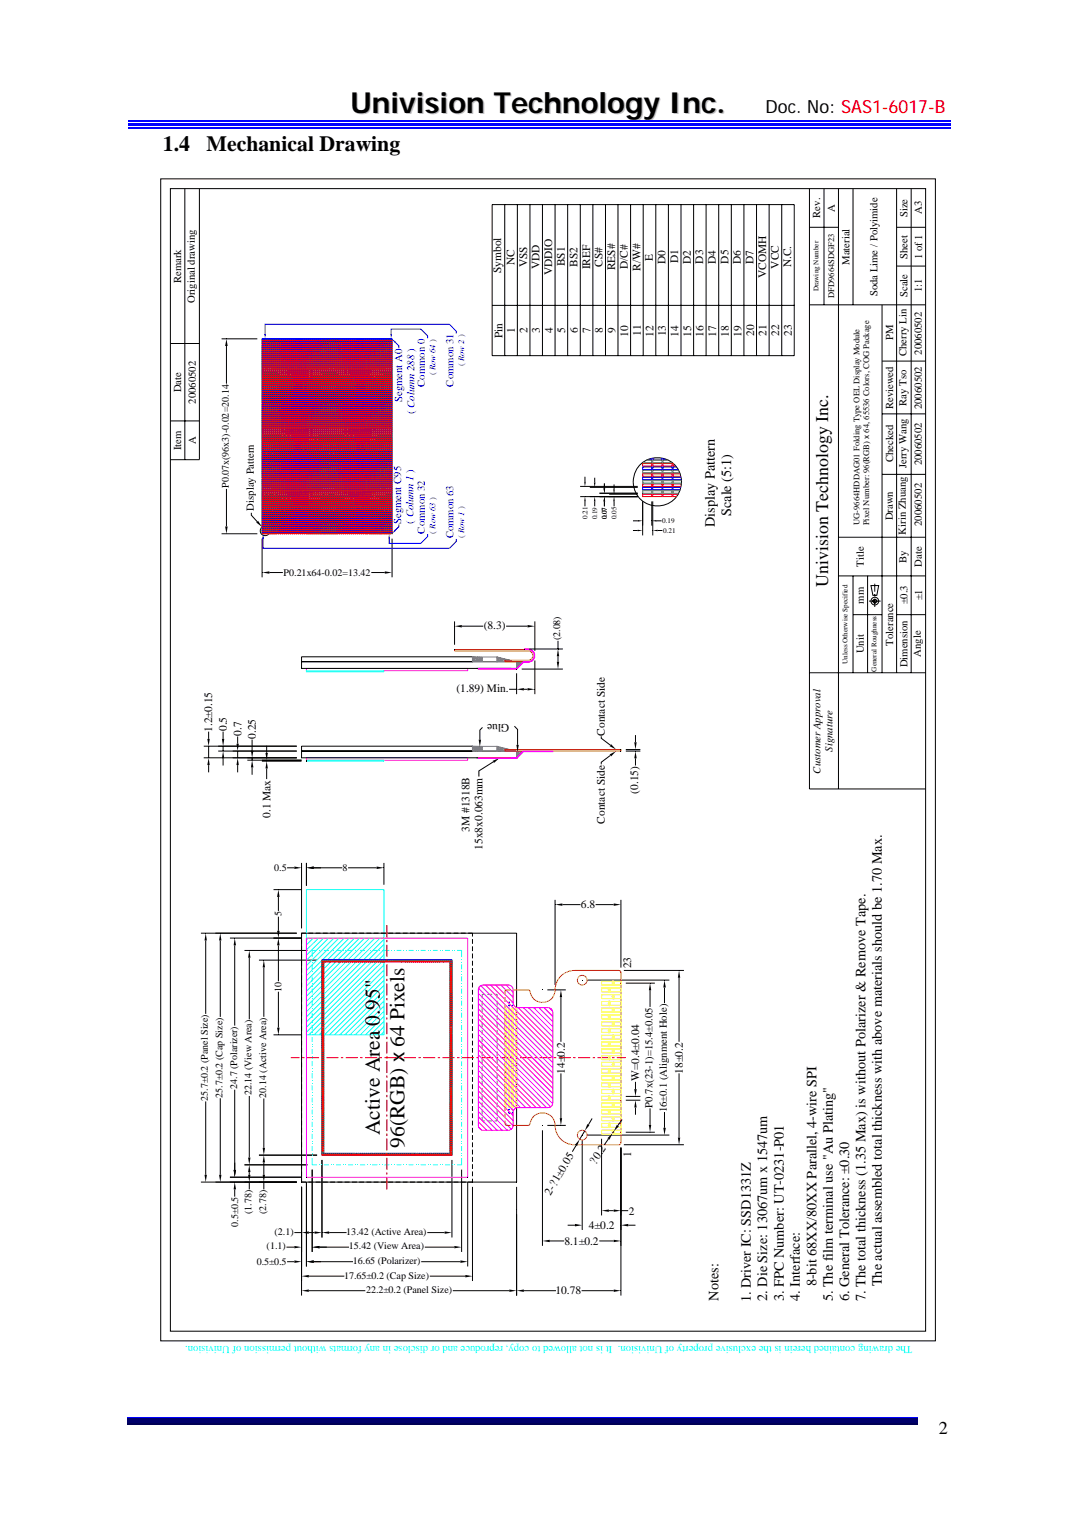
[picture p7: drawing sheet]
<svg xmlns="http://www.w3.org/2000/svg" width="210mm" height="297mm" viewBox="0 0 210 297" stroke-linecap="round" stroke-linejoin="round" font-family="sans-serif">
<defs><g id="words">
<text font-size="5.7" fill="#c0c0c0" x="68.5" y="22.3">Univision Technology Inc.</text>
<g font-size="4.2">
<text x="31.7" y="29.3">1.4</text>
<text x="40.2" y="29.3">Mechanical Drawing</text>
<text x="78.8" y="204" transform="rotate(-90 78.8 204)">64 Pixels</text>
<text x="74" y="221.2" transform="rotate(-90 74 221.2)">Active Area 0.95&quot;</text>
<text x="78.8" y="223.7" transform="rotate(-90 78.8 223.7)">96(RGB) x</text>
</g>
<g font-size="3.5">
<text x="149.1" y="22">Doc. No: SAS1-6017-B</text>
<text x="161.3" y="114.3" transform="rotate(-90 161.3 114.3)">Univision Technology Inc.</text>
<text x="182.9" y="279.5">2</text>
</g>
<g font-size="2.8">
<text x="142.4" y="100.6" transform="rotate(-90 142.4 100.6)">Scale (5:1)</text>
<text x="139.2" y="102.7" transform="rotate(-90 139.2 102.7)">Display Pattern</text>
<text x="159" y="250.7" transform="rotate(-90 159 250.7)">8-bit 68XX/80XX Parallel, 4-wire SPI</text>
<text x="171.8" y="250.7" transform="rotate(-90 171.8 250.7)">The actual assembled total thickness with above materials should be 1.70 Max.</text>
<text x="139.9" y="253.5" transform="rotate(-90 139.9 253.5)">Notes:</text>
<text x="146.3" y="253.9" transform="rotate(-90 146.3 253.9)">1. Driver IC: SSD1331Z</text>
<text x="149.5" y="253.6" transform="rotate(-90 149.5 253.6)">2. Die Size: 13067um x 1547um</text>
<text x="152.7" y="253.6" transform="rotate(-90 152.7 253.6)">3. FPC Number: UT-0231-P01</text>
<text x="155.8" y="253.6" transform="rotate(-90 155.8 253.6)">4. Interface:</text>
<text x="162.2" y="253.7" transform="rotate(-90 162.2 253.7)">5. The film terminal use &quot;Au Plating&quot;</text>
<text x="165.4" y="253.6" transform="rotate(-90 165.4 253.6)">6. General Tolerance: ±0.30</text>
<text x="168.6" y="253.6" transform="rotate(-90 168.6 253.6)">7. The total thickness (1.35 Max) is without Polarizer &amp; Remove Tape.</text>
</g>
<g font-size="2.2">
<text x="97.6" y="53.2" transform="rotate(-90 97.6 53.2)">Symbol</text>
<text x="100.2" y="51.6" transform="rotate(-90 100.2 51.6)">NC</text>
<text x="102.7" y="52.1" transform="rotate(-90 102.7 52.1)">VSS</text>
<text x="105.1" y="52.5" transform="rotate(-90 105.1 52.5)">VDD</text>
<text x="107.5" y="53.7" transform="rotate(-90 107.5 53.7)">VDDIO</text>
<text x="110" y="51.9" transform="rotate(-90 110 51.9)">BS1</text>
<text x="112.5" y="52" transform="rotate(-90 112.5 52)">BS2</text>
<text x="114.9" y="52.5" transform="rotate(-90 114.9 52.5)">IREF</text>
<text x="117.4" y="52" transform="rotate(-90 117.4 52)">CS#</text>
<text x="119.8" y="52.7" transform="rotate(-90 119.8 52.7)">RES#</text>
<text x="122.3" y="52.5" transform="rotate(-90 122.3 52.5)">D/C#</text>
<text x="124.7" y="52.7" transform="rotate(-90 124.7 52.7)">R/W#</text>
<text x="127.2" y="50.8" transform="rotate(-90 127.2 50.8)">E</text>
<text x="129.6" y="51.4" transform="rotate(-90 129.6 51.4)">D0</text>
<text x="132.1" y="51.4" transform="rotate(-90 132.1 51.4)">D1</text>
<text x="134.6" y="51.4" transform="rotate(-90 134.6 51.4)">D2</text>
<text x="137" y="51.4" transform="rotate(-90 137 51.4)">D3</text>
<text x="139.4" y="51.4" transform="rotate(-90 139.4 51.4)">D4</text>
<text x="141.9" y="51.4" transform="rotate(-90 141.9 51.4)">D5</text>
<text x="144.3" y="51.4" transform="rotate(-90 144.3 51.4)">D6</text>
<text x="146.8" y="51.4" transform="rotate(-90 146.8 51.4)">D7</text>
<text x="151.7" y="52.3" transform="rotate(-90 151.7 52.3)">VCC</text>
<text x="154.1" y="52.1" transform="rotate(-90 154.1 52.1)">N.C.</text>
<text x="149.2" y="54.2" transform="rotate(-90 149.2 54.2)">VCOMH</text>
<text x="97.9" y="65.9" transform="rotate(-90 97.9 65.9)">Pin</text>
<text x="100.3" y="65" transform="rotate(-90 100.3 65)">1</text>
<text x="102.7" y="65" transform="rotate(-90 102.7 65)">2</text>
<text x="105.2" y="64.9" transform="rotate(-90 105.2 64.9)">3</text>
<text x="107.7" y="65" transform="rotate(-90 107.7 65)">4</text>
<text x="110.1" y="65" transform="rotate(-90 110.1 65)">5</text>
<text x="112.5" y="65" transform="rotate(-90 112.5 65)">6</text>
<text x="115" y="65" transform="rotate(-90 115 65)">7</text>
<text x="117.5" y="65" transform="rotate(-90 117.5 65)">8</text>
<text x="119.9" y="65" transform="rotate(-90 119.9 65)">9</text>
<text x="122.3" y="65.6" transform="rotate(-90 122.3 65.6)">10</text>
<text x="124.8" y="65.5" transform="rotate(-90 124.8 65.5)">11</text>
<text x="127.3" y="65.6" transform="rotate(-90 127.3 65.6)">12</text>
<text x="129.7" y="65.6" transform="rotate(-90 129.7 65.6)">13</text>
<text x="132.2" y="65.6" transform="rotate(-90 132.2 65.6)">14</text>
<text x="134.6" y="65.6" transform="rotate(-90 134.6 65.6)">15</text>
<text x="137.1" y="65.6" transform="rotate(-90 137.1 65.6)">16</text>
<text x="139.5" y="65.6" transform="rotate(-90 139.5 65.6)">17</text>
<text x="142" y="65.6" transform="rotate(-90 142 65.6)">18</text>
<text x="144.4" y="65.6" transform="rotate(-90 144.4 65.6)">19</text>
<text x="146.9" y="65.5" transform="rotate(-90 146.9 65.5)">20</text>
<text x="149.3" y="65.4" transform="rotate(-90 149.3 65.4)">21</text>
<text x="151.8" y="65.5" transform="rotate(-90 151.8 65.5)">22</text>
<text x="154.2" y="65.5" transform="rotate(-90 154.2 65.5)">23</text>
<text x="94.2" y="122.6">(8.3)</text>
<text x="88.9" y="134.9">(1.89) Min.</text>
<text x="41.4" y="142.7" transform="rotate(-90 41.4 142.7)">1.2±0.15</text>
<text x="44.2" y="142.5" transform="rotate(-90 44.2 142.5)">0.5</text>
<text x="47" y="143.4" transform="rotate(-90 47 143.4)">0.7</text>
<text x="99.2" y="141" transform="rotate(-180 99.2 141)">Glue</text>
<text x="117.8" y="143.4" transform="rotate(-90 117.8 143.4)">Contact Side</text>
<text x="49.8" y="144" transform="rotate(-90 49.8 144)">0.25</text>
<text x="124.3" y="154.7" transform="rotate(-90 124.3 154.7)">(0.15)</text>
<text x="52.7" y="159.4" transform="rotate(-90 52.7 159.4)">0.1 Max</text>
<text x="117.8" y="160.5" transform="rotate(-90 117.8 160.5)">Contact Side</text>
<text x="91.5" y="162.2" transform="rotate(-90 91.5 162.2)">3M #1318B</text>
<text x="94" y="165.6" transform="rotate(-90 94 165.6)">15x8x0.063mm</text>
<text x="113.2" y="177.1">6.8</text>
<text x="123" y="188.7" transform="rotate(-90 123 188.7)">23</text>
<text x="110" y="209.3" transform="rotate(-90 110 209.3)">14±0.2</text>
<text x="133" y="209.3" transform="rotate(-90 133 209.3)">18±0.2</text>
<text x="124.5" y="210.7" transform="rotate(-90 124.5 210.7)">W=0.4±0.04</text>
<text x="115.9" y="227" transform="rotate(-55 115.9 227)">?0.2</text>
<text x="123" y="225.4" transform="rotate(-90 123 225.4)">1</text>
<text x="107.2" y="233" transform="rotate(-59 107.2 233)">2-?1±0.05</text>
<text x="114.7" y="239.5">4±0.2</text>
<text x="122.5" y="236.7">2</text>
<text x="109.9" y="242.6">8.1±0.2</text>
<text x="108.2" y="252.3">10.78</text>
</g>
<g font-size="2.1">
<text x="162.6" y="41.3" transform="rotate(-90 162.6 41.3)">A</text>
<text x="179.6" y="41.7" transform="rotate(-90 179.6 41.7)">A3</text>
<text x="159.8" y="42.4" transform="rotate(-90 159.8 42.4)">Rev.</text>
<text x="176.8" y="42.4" transform="rotate(-90 176.8 42.4)">Size</text>
<text x="165.5" y="51.6" transform="rotate(-90 165.5 51.6)">Material</text>
<text x="176.8" y="50.5" transform="rotate(-90 176.8 50.5)">Sheet</text>
<text x="179.6" y="50.5" transform="rotate(-90 179.6 50.5)">1 of 1</text>
<text x="35.3" y="55.2" transform="rotate(-90 35.3 55.2)">Remark</text>
<text x="37.9" y="59" transform="rotate(-90 37.9 59)">Original drawing</text>
<text x="170.9" y="57.8" transform="rotate(-90 170.9 57.8)">Soda Lime / Polyimide</text>
<text x="176.8" y="57.9" transform="rotate(-90 176.8 57.9)">Scale</text>
<text x="179.6" y="57" transform="rotate(-90 179.6 57)">1:1</text>
<text x="173.9" y="66.3" transform="rotate(-90 173.9 66.3)">PM</text>
<text x="176.6" y="69.4" transform="rotate(-90 176.6 69.4)">Cherry Lin</text>
<text x="179.6" y="69.1" transform="rotate(-90 179.6 69.1)">20060502</text>
<text x="35.3" y="76.5" transform="rotate(-90 35.3 76.5)">Date</text>
<text x="38.1" y="78.7" transform="rotate(-90 38.1 78.7)">20060502</text>
<text x="173.9" y="79.8" transform="rotate(-90 173.9 79.8)">Reviewed</text>
<text x="176.6" y="79.1" transform="rotate(-90 176.6 79.1)">Ray Tso</text>
<text x="179.6" y="79.8" transform="rotate(-90 179.6 79.8)">20060502</text>
<text x="35.3" y="87.8" transform="rotate(-90 35.3 87.8)">Item</text>
<text x="38.1" y="86.6" transform="rotate(-90 38.1 86.6)">A</text>
<text x="173.9" y="90.1" transform="rotate(-90 173.9 90.1)">Checked</text>
<text x="176.6" y="91.2" transform="rotate(-90 176.6 91.2)">Jerry Wang</text>
<text x="179.6" y="90.7" transform="rotate(-90 179.6 90.7)">20060502</text>
<text x="49.4" y="99.5" transform="rotate(-90 49.4 99.5)">Display Pattern</text>
<text x="173.9" y="101.4" transform="rotate(-90 173.9 101.4)">Drawn</text>
<text x="176.4" y="104.2" transform="rotate(-90 176.4 104.2)">Kirin Zhuang</text>
<text x="179.6" y="102.5" transform="rotate(-90 179.6 102.5)">20060502</text>
<text x="168.3" y="110.4" transform="rotate(-90 168.3 110.4)">Title</text>
<text x="176.6" y="109.7" transform="rotate(-90 176.6 109.7)">By</text>
<text x="179.6" y="110.4" transform="rotate(-90 179.6 110.4)">Date</text>
<text x="168.3" y="117.7" transform="rotate(-90 168.3 117.7)">mm</text>
<text x="176.7" y="117.8" transform="rotate(-90 176.7 117.8)">±0.3</text>
<text x="179.6" y="116.9" transform="rotate(-90 179.6 116.9)">±1</text>
<text x="173.9" y="125.9" transform="rotate(-90 173.9 125.9)">Tolerance</text>
<text x="168.3" y="127.3" transform="rotate(-90 168.3 127.3)">Unit</text>
<text x="176.8" y="130.1" transform="rotate(-90 176.8 130.1)">Dimension</text>
<text x="179.4" y="128" transform="rotate(-90 179.4 128)">Angle</text>
<text x="162.2" y="146.5" transform="rotate(-90 162.2 146.5)">Signature</text>
<text x="159.8" y="150.8" transform="rotate(-90 159.8 150.8)">Customer Approval</text>
<text x="127.1" y="215.9" transform="rotate(-90 127.1 215.9)">P0.7x(23-1)=15.4±0.05</text>
<text x="129.9" y="216.8" transform="rotate(-90 129.9 216.8)">16±0.1 (Alignment Hole)</text>
</g>
<g font-size="2.1" fill="#00f">
<text x="82.8" y="75.4" transform="rotate(-90 82.8 75.4)">Common 0</text>
<text x="88.3" y="75.3" transform="rotate(-90 88.3 75.3)">Common 31</text>
<text x="78.3" y="78.4" transform="rotate(-90 78.3 78.4)">Segment A0</text>
<text x="80.7" y="80.7" transform="rotate(-90 80.7 80.7)">( Column 288 )</text>
<text x="78.2" y="102.1" transform="rotate(-90 78.2 102.1)">Segment C95</text>
<text x="80.6" y="102.1" transform="rotate(-90 80.6 102.1)">( Column 1 )</text>
<text x="82.8" y="104" transform="rotate(-90 82.8 104)">Common 32</text>
<text x="88.3" y="104.9" transform="rotate(-90 88.3 104.9)">Common 63</text>
</g>
<text font-size="2.1" fill="#0ff" x="177.7" y="262.3" transform="rotate(-180 177.7 262.3)">The drawing contained herein is the exclusive property of Univision. It is not allowed to copy, reproduce and or disclose in any formats without permission of Univision.</text>
<g font-size="1.9">
<text x="44.6" y="95.1" transform="rotate(-90 44.6 95.1)">P0.07x(96x3)-0.02=20.14</text>
<text x="55.2" y="112.2">P0.21x64-0.02=13.42</text>
<text x="109.1" y="124.8" transform="rotate(-90 109.1 124.8)">(2.08)</text>
<text x="53.4" y="169.8">0.5</text>
<text x="66.7" y="169.8">8</text>
<text x="54.9" y="178.6" transform="rotate(-90 54.9 178.6)">5</text>
<text x="54.9" y="193.3" transform="rotate(-90 54.9 193.3)">10</text>
<text x="40.5" y="214.5" transform="rotate(-90 40.5 214.5)">25.7±0.2 (Panel Size)</text>
<text x="43.3" y="213.9" transform="rotate(-90 43.3 213.9)">25.7±0.2 (Cap Size)</text>
<text x="46.2" y="212.3" transform="rotate(-90 46.2 212.3)">24.7 (Polarizer)</text>
<text x="49" y="213.5" transform="rotate(-90 49 213.5)">22.14 (View Area)</text>
<text x="51.8" y="214" transform="rotate(-90 51.8 214)">20.14 (Active Area)</text>
<text x="46.4" y="239.1" transform="rotate(-90 46.4 239.1)">0.5±0.5</text>
<text x="49" y="236.6" transform="rotate(-90 49 236.6)">(1.78)</text>
<text x="51.8" y="236.6" transform="rotate(-90 51.8 236.6)">(2.78)</text>
<text x="51.9" y="243.5">(1.1)</text>
<text x="53.5" y="240.7">(2.1)</text>
<text x="67.5" y="240.7">13.42 (Active Area)</text>
<text x="67.9" y="243.5">15.42 (View Area)</text>
<text x="50" y="246.6">0.5±0.5</text>
<text x="67" y="249.2">17.65±0.2 (Cap Size)</text>
<text x="68.7" y="246.4">16.65 (Polarizer)</text>
<text x="71.3" y="252">22.2±0.2 (Panel Size)</text>
</g>
<g font-size="1.7">
<text x="162.5" y="58.1" transform="rotate(-90 162.5 58.1)">DFD9664SDGF23</text>
<text x="167.4" y="102.4" transform="rotate(-90 167.4 102.4)">UG-9664HDDAG01 Folding Type OEL Display Module</text>
<text x="169.3" y="102.4" transform="rotate(-90 169.3 102.4)">Pixel Number: 96(RGB) x 64, 65536 Colors, COG Package</text>
</g>
<g font-size="1.7" fill="#00f">
<text x="90.4" y="71.3" transform="rotate(-90 90.4 71.3)">( Row 2 )</text>
<text x="84.9" y="73.1" transform="rotate(-90 84.9 73.1)">( Row 64 )</text>
<text x="84.9" y="104" transform="rotate(-90 84.9 104)">( Row 63 )</text>
<text x="90.4" y="104.9" transform="rotate(-90 90.4 104.9)">( Row 1 )</text>
</g>
<g font-size="1.4">
<text x="159.4" y="56.8" transform="rotate(-90 159.4 56.8)">Drawing Number</text>
<text x="114.4" y="101.1" transform="rotate(-90 114.4 101.1)">0.21</text>
<text x="116.3" y="101.2" transform="rotate(-90 116.3 101.2)">0.19</text>
<text x="118.2" y="101.2" transform="rotate(-90 118.2 101.2)">0.07</text>
<text x="120.1" y="101.2" transform="rotate(-90 120.1 101.2)">0.05</text>
<text x="129" y="102">0.19</text>
<text x="129.2" y="103.9">0.21</text>
<text x="165.1" y="129.4" transform="rotate(-90 165.1 129.4)">Unless Otherwise Specified</text>
<text x="170.7" y="130.9" transform="rotate(-90 170.7 130.9)">General Roughness</text>
</g>
<g font-size=".2" fill="#ff0">
<text x="100.1" y="197.9" transform="rotate(-180 100.1 197.9)">VSS</text>
<text x="100.1" y="197.5" transform="rotate(-180 100.1 197.5)">VCOMH</text>
<text x="100.1" y="197" transform="rotate(-180 100.1 197)">VCC</text>
<text x="100.1" y="196.6" transform="rotate(-180 100.1 196.6)">NC</text>
<text x="100.1" y="203.8" transform="rotate(-180 100.1 203.8)">D3</text>
<text x="100.1" y="203.3" transform="rotate(-180 100.1 203.3)">D4</text>
<text x="100.1" y="202.9" transform="rotate(-180 100.1 202.9)">D5</text>
<text x="100.1" y="202.4" transform="rotate(-180 100.1 202.4)">D6</text>
<text x="100.1" y="202" transform="rotate(-180 100.1 202)">D7</text>
<text x="100.1" y="201.5" transform="rotate(-180 100.1 201.5)">D8</text>
<text x="100.1" y="201.1" transform="rotate(-180 100.1 201.1)">D9</text>
<text x="100.1" y="200.6" transform="rotate(-180 100.1 200.6)">D10</text>
<text x="100.1" y="200.2" transform="rotate(-180 100.1 200.2)">D11</text>
<text x="100.1" y="199.7" transform="rotate(-180 100.1 199.7)">D12</text>
<text x="100.1" y="199.3" transform="rotate(-180 100.1 199.3)">D13</text>
<text x="100.1" y="198.8" transform="rotate(-180 100.1 198.8)">D14</text>
<text x="100.1" y="198.4" transform="rotate(-180 100.1 198.4)">D15</text>
<text x="100.1" y="209.7" transform="rotate(-180 100.1 209.7)">BS2</text>
<text x="100.1" y="209.2" transform="rotate(-180 100.1 209.2)">VSS</text>
<text x="100.1" y="208.8" transform="rotate(-180 100.1 208.8)">BS3</text>
<text x="100.1" y="208.3" transform="rotate(-180 100.1 208.3)">VDDIO</text>
<text x="100.1" y="207.9" transform="rotate(-180 100.1 207.9)">IREF</text>
<text x="100.1" y="207.4" transform="rotate(-180 100.1 207.4)">CS#</text>
<text x="100.1" y="207" transform="rotate(-180 100.1 207)">RES#</text>
<text x="100.1" y="206.5" transform="rotate(-180 100.1 206.5)">D/C</text>
<text x="100.1" y="206.1" transform="rotate(-180 100.1 206.1)">R/W</text>
<text x="100.1" y="205.6" transform="rotate(-180 100.1 205.6)">E</text>
<text x="100.1" y="205.2" transform="rotate(-180 100.1 205.2)">D0</text>
<text x="100.1" y="204.7" transform="rotate(-180 100.1 204.7)">D1</text>
<text x="100.1" y="204.3" transform="rotate(-180 100.1 204.3)">D2</text>
<text x="100.1" y="215.6" transform="rotate(-180 100.1 215.6)">NC</text>
<text x="100.1" y="215.1" transform="rotate(-180 100.1 215.1)">VSS</text>
<text x="100.1" y="214.7" transform="rotate(-180 100.1 214.7)">VSSB</text>
<text x="100.1" y="214.2" transform="rotate(-180 100.1 214.2)">GDR</text>
<text x="100.1" y="213.8" transform="rotate(-180 100.1 213.8)">VDDB</text>
<text x="100.1" y="213.3" transform="rotate(-180 100.1 213.3)">FB</text>
<text x="100.1" y="212.9" transform="rotate(-180 100.1 212.9)">VBREF</text>
<text x="100.1" y="212.4" transform="rotate(-180 100.1 212.4)">VDD</text>
<text x="100.1" y="212" transform="rotate(-180 100.1 212)">VDDIO</text>
<text x="100.1" y="211.5" transform="rotate(-180 100.1 211.5)">BS0</text>
<text x="100.1" y="211.1" transform="rotate(-180 100.1 211.1)">VSS</text>
<text x="100.1" y="210.6" transform="rotate(-180 100.1 210.6)">BS1</text>
<text x="100.1" y="210.1" transform="rotate(-180 100.1 210.1)">VDDIO</text>
</g>
</g></defs>
<path d="M24.9 25h160.3" fill="none" stroke="#00f" stroke-width=".25"/>
<path d="M24.9 24h160.3v.6h-160.3z" fill="#00f"/>
<path d="M24.9 23.7h160.3M24.9 276.4h153.9" fill="none" stroke="#00f" stroke-width=".25"/>
<path d="M24.9 276.5h153.9v.8h-153.9z" fill="#00006b"/>
<path d="M24.9 277.5h153.9" fill="none" stroke="#005" stroke-width=".25"/>
<g fill="none" stroke="#000" stroke-width=".19">
<path d="M31.3 34.9h150.9v226.4h-150.9zM33.2 36.8h147.1v222.7h-147.1zM36 36.8v52.8M157.7 36.8v117h22.6M160.5 36.8v22.6M163.3 36.8v117M166.2 36.8v22.6M174.6 36.8v94.3M177.5 36.8v94.3M157.7 44.3h5.6M157.7 59.4h22.6M171.8 59.4v71.7"/>
<path d="M174.6 44.3h5.7M174.6 51.9h5.7M33.2 67h5.6M43.2 66h6.9M44.1 67.4v7.4M33.2 89.6h5.6M33.2 82h5.6M44.1 95.3v7.3M49 99.9v.5l1.1 1.3M113 96.8h11.2M113 94.8h11.2M113.9 92.9v1"/>
<path d="M113.9 97.7v1M114.9 95h9.3M115.8 93.1v.9M115.8 97.7v1M116.8 96.1h7.4M117.7 94.2v1M117.7 97.7v1M118.7 96.3h5.5M119.6 94.4v1M119.6 97.7v1M125.2 97.7v6.7M127 97.7v4.7"/>
<path d="M127.1 97.7v6.7M171.8 80.7h8.5M171.8 92.5h8.5M43.2 104h6.9M51.1 105v7.5M52.5 111.6h2.6M72.3 111.6h2.7M76.4 105v7.5M123.3 101.5h.9M123.3 103.4h.9M127.9 101.5h1M128.1 103.4h.9"/>
<path d="M163.3 112.2h17M163.3 104.7h17M166.2 112.2v18.9M166.2 119.8h5.6M169 112.2v18.9M169.3 117.2h2.2M169.7 114.1h1.5l-.4 1.9h-.8zM170.1 117a.38 .38 0 0 1 .4-.2 .38 .38 0 0 1 .3 .4l-.1 .2-.3 .1-.3-.1zM170.4 113.8v1.5M170.4 115.8v.5M170.4 116.7v1.6M174.6 119.8h5.7"/>
<path d="M157.7 131.1h22.6"/>
<circle cx="128" cy="93.9" r="4.7"/>
<circle cx="51.6" cy="103.5" r=".94"/>
<circle cx="170.4" cy="117.2" r=".75"/>
</g>
<g fill="#000">
<path d="M44.1 66l.2 1.4h-.4zM113.8 93.9h.3l-.2 .9zM113.9 96.8l.2 .9h-.3zM115.7 94h.3l-.2 1zM115.8 96.8l.2 .9h-.3zM117.6 95.2h.3l-.2 .9zM117.7 96.8l.2 .9h-.3zM119.4 95.4h.4l-.2 .9zM119.6 96.8l.2 .9h-.4zM43.9 102.6h.4l-.2 1.4zM49.9 101.8l.4-.3 .8 1.2zM51.1 111.6l1.4-.2v.4z"/>
<path d="M75 111.4l1.4 .2-1.4 .2zM124.2 101.3l1 .2-1 .2zM124.2 103.3l1 .1-1 .1zM127 101.5l.9-.2v.4zM127.1 103.4l1-.1v.2z"/>
</g>
<g fill="none" stroke="#f00" stroke-width=".19">
<path d="M51.1 79.8l.3 .1zM51.1 79.4l.3 .1zM51.1 79l.3 .1zM51.1 78.6h.3v.1h-.3zM51.1 78.2l.3 .1zM51.1 77.8l.3 .1zM51.1 77.4h.3v.1h-.3zM51.1 77l.3 .1zM51.1 76.6l.3 .1zM51.1 76.2l.3 .1zM51.1 75.8h.3v.1h-.3zM51.1 75.4l.3 .1z"/>
<path d="M51.1 75l.3 .1zM51.1 74.6h.3v.1h-.3zM51.1 74.2h.3v.1h-.3zM51.1 73.8l.3 .1zM51.1 73.4h.3v.1h-.3zM51.1 73h.3v.1h-.3zM51.1 72.6h.3v.1h-.3zM51.1 72.2l.3 .1zM51.1 71.8h.3v.1h-.3zM51.1 71.4h.3v.1h-.3zM51.1 71h.3v.1h-.3zM51.1 70.7h.3z"/>
<path d="M51.1 70.3h.3v.1h-.3zM51.1 69.8h.3v.2h-.3zM51.1 69.5l.3 .1zM51.1 69.1l.3 .1zM51.1 68.7h.3v.1h-.3zM51.1 68.3l.3 .1zM51.1 67.9l.3 .1zM51.1 67.5l.3 .1zM51.1 67.1h.3v.1h-.3zM51.1 66.7l.3 .1zM51.1 66.3l.3 .1zM51.5 79.8l.3 .1z"/>
<path d="M51.5 79.4l.3 .1zM51.5 79l.3 .1zM51.5 78.6h.3v.1h-.3zM51.5 78.2l.3 .1zM51.5 77.8l.3 .1zM51.5 77.4h.3v.1h-.3zM51.5 77l.3 .1zM51.5 76.6l.3 .1zM51.5 76.2l.3 .1zM51.5 75.8h.3v.1h-.3zM51.5 75.4l.3 .1zM51.5 75l.3 .1z"/>
<path d="M51.5 74.6h.3v.1h-.3zM51.5 74.2h.3v.1h-.3zM51.5 73.8l.3 .1zM51.5 73.4h.3v.1h-.3zM51.5 73h.3v.1h-.3zM51.5 72.6h.3v.1h-.3zM51.5 72.2l.3 .1zM51.5 71.8h.3v.1h-.3zM51.5 71.4h.3v.1h-.3zM51.5 71h.3v.1h-.3zM51.5 70.7h.3zM51.5 70.3h.3v.1h-.3z"/>
<path d="M51.5 69.8h.3v.2h-.3zM51.5 69.5l.3 .1zM51.5 69.1l.3 .1zM51.5 68.7h.3v.1h-.3zM51.5 68.3l.3 .1zM51.5 67.9l.3 .1zM51.5 67.5l.3 .1zM51.5 67.1h.3v.1h-.3zM51.5 66.7l.3 .1zM51.5 66.3l.3 .1zM51.9 79.8l.3 .1zM51.9 79.4l.3 .1z"/>
<path d="M51.9 79l.3 .1zM51.9 78.6h.3v.1h-.3zM51.9 78.2l.3 .1zM51.9 77.8l.3 .1zM51.9 77.4h.3v.1h-.3zM51.9 77l.3 .1zM51.9 76.6l.3 .1zM51.9 76.2l.3 .1zM51.9 75.8h.3v.1h-.3zM51.9 75.4l.3 .1zM51.9 75l.3 .1zM51.9 74.6h.3v.1h-.3z"/>
<path d="M51.9 74.2h.3v.1h-.3zM51.9 73.8l.3 .1zM51.9 73.4h.3v.1h-.3zM51.9 73h.3v.1h-.3zM51.9 72.6h.3v.1h-.3zM51.9 72.2l.3 .1zM51.9 71.8h.3v.1h-.3zM51.9 71.4h.3v.1h-.3zM51.9 71h.3v.1h-.3zM51.9 70.7h.3zM51.9 70.3h.3v.1h-.3zM51.9 69.8h.3v.2h-.3z"/>
<path d="M51.9 69.5l.3 .1zM51.9 69.1l.3 .1zM51.9 68.7h.3v.1h-.3zM51.9 68.3l.3 .1zM51.9 67.9l.3 .1zM51.9 67.5l.3 .1zM51.9 67.1h.3v.1h-.3zM51.9 66.7l.3 .1zM51.9 66.3l.3 .1zM52.2 79.8l.4 .1zM52.2 79.4l.4 .1zM52.2 79l.4 .1z"/>
<path d="M52.2 78.6h.4v.1h-.4zM52.2 78.2l.4 .1zM52.2 77.8l.4 .1zM52.2 77.4h.4v.1h-.4zM52.2 77l.4 .1zM52.2 76.6l.4 .1zM52.2 76.2l.4 .1zM52.2 75.8h.4v.1h-.4zM52.2 75.4l.4 .1zM52.2 75l.4 .1zM52.2 74.6h.4v.1h-.4zM52.2 74.2h.4v.1h-.4z"/>
<path d="M52.2 73.8l.4 .1zM52.2 73.4h.4v.1h-.4zM52.2 73h.4v.1h-.4zM52.2 72.6h.4v.1h-.4zM52.2 72.2l.4 .1zM52.2 71.8h.4v.1h-.4zM52.2 71.4h.4v.1h-.4zM52.2 71h.4v.1h-.4zM52.2 70.7h.4zM52.2 70.3h.4v.1h-.4zM52.2 69.8h.4v.2h-.4zM52.2 69.5l.4 .1z"/>
<path d="M52.2 69.1l.4 .1zM52.2 68.7h.4v.1h-.4zM52.2 68.3l.4 .1zM52.2 67.9l.4 .1zM52.2 67.5l.4 .1zM52.2 67.1h.4v.1h-.4zM52.2 66.7l.4 .1zM52.2 66.3l.4 .1zM52.6 79.8l.4 .1zM52.6 79.4l.4 .1zM52.6 79l.4 .1zM52.6 78.6h.4v.1h-.4z"/>
<path d="M52.6 78.2l.4 .1zM52.6 77.8l.4 .1zM52.6 77.4h.4v.1h-.4zM52.6 77l.4 .1zM52.6 76.6l.4 .1zM52.6 76.2l.4 .1zM52.6 75.8h.4v.1h-.4zM52.6 75.4l.4 .1zM52.6 75l.4 .1zM52.6 74.6h.4v.1h-.4zM52.6 74.2h.4v.1h-.4zM52.6 73.8l.4 .1z"/>
<path d="M52.6 73.4h.4v.1h-.4zM52.6 73h.4v.1h-.4zM52.6 72.6h.4v.1h-.4zM52.6 72.2l.4 .1zM52.6 71.8h.4v.1h-.4zM52.6 71.4h.4v.1h-.4zM52.6 71h.4v.1h-.4zM52.6 70.7h.4zM52.6 70.3h.4v.1h-.4zM52.6 69.8h.4v.2h-.4zM52.6 69.5l.4 .1zM52.6 69.1l.4 .1z"/>
<path d="M52.6 68.7h.4v.1h-.4zM52.6 68.3l.4 .1zM52.6 67.9l.4 .1zM52.6 67.5l.4 .1zM52.6 67.1h.4v.1h-.4zM52.6 66.7l.4 .1zM52.6 66.3l.4 .1zM53 79.8l.4 .1zM53 79.4l.4 .1zM53 79l.4 .1zM53 78.6h.4v.1h-.4zM53 78.2l.4 .1z"/>
<path d="M53 77.8l.4 .1zM53 77.4h.4v.1h-.4zM53 77l.4 .1zM53 76.6l.4 .1zM53 76.2l.4 .1zM53 75.8h.4v.1h-.4zM53 75.4l.4 .1zM53 75l.4 .1zM53 74.6h.4v.1h-.4zM53 74.2h.4v.1h-.4zM53 73.8l.4 .1zM53 73.4h.4v.1h-.4z"/>
<path d="M53 73h.4v.1h-.4zM53 72.6h.4v.1h-.4zM53 72.2l.4 .1zM53 71.8h.4v.1h-.4zM53 71.4h.4v.1h-.4zM53 71h.4v.1h-.4zM53 70.7h.4zM53 70.3h.4v.1h-.4zM53 69.8h.4v.2h-.4zM53 69.5l.4 .1zM53 69.1l.4 .1zM53 68.7h.4v.1h-.4z"/>
<path d="M53 68.3l.4 .1zM53 67.9l.4 .1zM53 67.5l.4 .1zM53 67.1h.4v.1h-.4zM53 66.7l.4 .1zM53 66.3l.4 .1zM53.4 79.8l.4 .1zM53.4 79.4l.4 .1zM53.4 79l.4 .1zM53.4 78.6h.4v.1h-.4zM53.4 78.2l.4 .1zM53.4 77.8l.4 .1z"/>
<path d="M53.4 77.4h.4v.1h-.4zM53.4 77l.4 .1zM53.4 76.6l.4 .1zM53.4 76.2l.4 .1zM53.4 75.8h.4v.1h-.4zM53.4 75.4l.4 .1zM53.4 75l.4 .1zM53.4 74.6h.4v.1h-.4zM53.4 74.2h.4v.1h-.4zM53.4 73.8l.4 .1zM53.4 73.4h.4v.1h-.4zM53.4 73h.4v.1h-.4z"/>
<path d="M53.4 72.6h.4v.1h-.4zM53.4 72.2l.4 .1zM53.4 71.8h.4v.1h-.4zM53.4 71.4h.4v.1h-.4zM53.4 71h.4v.1h-.4zM53.4 70.7h.4zM53.4 70.3h.4v.1h-.4zM53.4 69.8h.4v.2h-.4zM53.4 69.5l.4 .1zM53.4 69.1l.4 .1zM53.4 68.7h.4v.1h-.4zM53.4 68.3l.4 .1z"/>
<path d="M53.4 67.9l.4 .1zM53.4 67.5l.4 .1zM53.4 67.1h.4v.1h-.4zM53.4 66.7l.4 .1zM53.4 66.3l.4 .1zM53.8 79.8l.4 .1zM53.8 79.4l.4 .1zM53.8 79l.4 .1zM53.8 78.6h.4v.1h-.4zM53.8 78.2l.4 .1zM53.8 77.8l.4 .1zM53.8 77.4h.4v.1h-.4z"/>
<path d="M53.8 77l.4 .1zM53.8 76.6l.4 .1zM53.8 76.2l.4 .1zM53.8 75.8h.4v.1h-.4zM53.8 75.4l.4 .1zM53.8 75l.4 .1zM53.8 74.6h.4v.1h-.4zM53.8 74.2h.4v.1h-.4zM53.8 73.8l.4 .1zM53.8 73.4h.4v.1h-.4zM53.8 73h.4v.1h-.4zM53.8 72.6h.4v.1h-.4z"/>
<path d="M53.8 72.2l.4 .1zM53.8 71.8h.4v.1h-.4zM53.8 71.4h.4v.1h-.4zM53.8 71h.4v.1h-.4zM53.8 70.7h.4zM53.8 70.3h.4v.1h-.4zM53.8 69.8h.4v.2h-.4zM53.8 69.5l.4 .1zM53.8 69.1l.4 .1zM53.8 68.7h.4v.1h-.4zM53.8 68.3l.4 .1zM53.8 67.9l.4 .1z"/>
<path d="M53.8 67.5l.4 .1zM53.8 67.1h.4v.1h-.4zM53.8 66.7l.4 .1zM53.8 66.3l.4 .1zM54.2 79.8l.4 .1zM54.2 79.4l.4 .1zM54.2 79l.4 .1zM54.2 78.6h.4v.1h-.4zM54.2 78.2l.4 .1zM54.2 77.8l.4 .1zM54.2 77.4h.4v.1h-.4zM54.2 77l.4 .1z"/>
<path d="M54.2 76.6l.4 .1zM54.2 76.2l.4 .1zM54.2 75.8h.4v.1h-.4zM54.2 75.4l.4 .1zM54.2 75l.4 .1zM54.2 74.6h.4v.1h-.4zM54.2 74.2h.4v.1h-.4zM54.2 73.8l.4 .1zM54.2 73.4h.4v.1h-.4zM54.2 73h.4v.1h-.4zM54.2 72.6h.4v.1h-.4zM54.2 72.2l.4 .1z"/>
<path d="M54.2 71.8h.4v.1h-.4zM54.2 71.4h.4v.1h-.4zM54.2 71h.4v.1h-.4zM54.2 70.7h.4zM54.2 70.3h.4v.1h-.4zM54.2 69.8h.4v.2h-.4zM54.2 69.5l.4 .1zM54.2 69.1l.4 .1zM54.2 68.7h.4v.1h-.4zM54.2 68.3l.4 .1zM54.2 67.9l.4 .1zM54.2 67.5l.4 .1z"/>
<path d="M54.2 67.1h.4v.1h-.4zM54.2 66.7l.4 .1zM54.2 66.3l.4 .1zM54.6 79.8l.4 .1zM54.6 79.4l.4 .1zM54.6 79l.4 .1zM54.6 78.6h.4v.1h-.4zM54.6 78.2l.4 .1zM54.6 77.8l.4 .1zM54.6 77.4h.4v.1h-.4zM54.6 77l.4 .1zM54.6 76.6l.4 .1z"/>
<path d="M54.6 76.2l.4 .1zM54.6 75.8h.4v.1h-.4zM54.6 75.4l.4 .1zM54.6 75l.4 .1zM54.6 74.6h.4v.1h-.4zM54.6 74.2h.4v.1h-.4zM54.6 73.8l.4 .1zM54.6 73.4h.4v.1h-.4zM54.6 73h.4v.1h-.4zM54.6 72.6h.4v.1h-.4zM54.6 72.2l.4 .1zM54.6 71.8h.4v.1h-.4z"/>
<path d="M54.6 71.4h.4v.1h-.4zM54.6 71h.4v.1h-.4zM54.6 70.7h.4zM54.6 70.3h.4v.1h-.4zM54.6 69.8h.4v.2h-.4zM54.6 69.5l.4 .1zM54.6 69.1l.4 .1zM54.6 68.7h.4v.1h-.4zM54.6 68.3l.4 .1zM54.6 67.9l.4 .1zM54.6 67.5l.4 .1zM54.6 67.1h.4v.1h-.4z"/>
<path d="M54.6 66.7l.4 .1zM54.6 66.3l.4 .1zM55 79.8l.4 .1zM55 79.4l.4 .1zM55 79l.4 .1zM55 78.6h.4v.1h-.4zM55 78.2l.4 .1zM55 77.8l.4 .1zM55 77.4h.4v.1h-.4zM55 77l.4 .1zM55 76.6l.4 .1zM55 76.2l.4 .1z"/>
<path d="M55 75.8h.4v.1h-.4zM55 75.4l.4 .1zM55 75l.4 .1zM55 74.6h.4v.1h-.4zM55 74.2h.4v.1h-.4zM55 73.8l.4 .1zM55 73.4h.4v.1h-.4zM55 73h.4v.1h-.4zM55 72.6h.4v.1h-.4zM55 72.2l.4 .1zM55 71.8h.4v.1h-.4zM55 71.4h.4v.1h-.4z"/>
<path d="M55 71h.4v.1h-.4zM55 70.7h.4zM55 70.3h.4v.1h-.4zM55 69.8h.4v.2h-.4zM55 69.5l.4 .1zM55 69.1l.4 .1zM55 68.7h.4v.1h-.4zM55 68.3l.4 .1zM55 67.9l.4 .1zM55 67.5l.4 .1zM55 67.1h.4v.1h-.4zM55 66.7l.4 .1z"/>
<path d="M55 66.3l.4 .1zM55.4 79.8l.4 .1zM55.4 79.4l.4 .1zM55.4 79l.4 .1zM55.4 78.6h.4v.1h-.4zM55.4 78.2l.4 .1zM55.4 77.8l.4 .1zM55.4 77.4h.4v.1h-.4zM55.4 77l.4 .1zM55.4 76.6l.4 .1zM55.4 76.2l.4 .1zM55.4 75.8h.4v.1h-.4z"/>
<path d="M55.4 75.4l.4 .1zM55.4 75l.4 .1zM55.4 74.6h.4v.1h-.4zM55.4 74.2h.4v.1h-.4zM55.4 73.8l.4 .1zM55.4 73.4h.4v.1h-.4zM55.4 73h.4v.1h-.4zM55.4 72.6h.4v.1h-.4zM55.4 72.2l.4 .1zM55.4 71.8h.4v.1h-.4zM55.4 71.4h.4v.1h-.4zM55.4 71h.4v.1h-.4z"/>
<path d="M55.4 70.7h.4zM55.4 70.3h.4v.1h-.4zM55.4 69.8h.4v.2h-.4zM55.4 69.5l.4 .1zM55.4 69.1l.4 .1zM55.4 68.7h.4v.1h-.4zM55.4 68.3l.4 .1zM55.4 67.9l.4 .1zM55.4 67.5l.4 .1zM55.4 67.1h.4v.1h-.4zM55.4 66.7l.4 .1zM55.4 66.3l.4 .1z"/>
<path d="M55.8 79.8l.4 .1zM55.8 79.4l.4 .1zM55.8 79l.4 .1zM55.8 78.6h.4v.1h-.4zM55.8 78.2l.4 .1zM55.8 77.8l.4 .1zM55.8 77.4h.4v.1h-.4zM55.8 77l.4 .1zM55.8 76.6l.4 .1zM55.8 76.2l.4 .1zM55.8 75.8h.4v.1h-.4zM55.8 75.4l.4 .1z"/>
<path d="M55.8 75l.4 .1zM55.8 74.6h.4v.1h-.4zM55.8 74.2h.4v.1h-.4zM55.8 73.8l.4 .1zM55.8 73.4h.4v.1h-.4zM55.8 73h.4v.1h-.4zM55.8 72.6h.4v.1h-.4zM55.8 72.2l.4 .1zM55.8 71.8h.4v.1h-.4zM55.8 71.4h.4v.1h-.4zM55.8 71h.4v.1h-.4zM55.8 70.7h.4z"/>
<path d="M55.8 70.3h.4v.1h-.4zM55.8 69.8h.4v.2h-.4zM55.8 69.5l.4 .1zM55.8 69.1l.4 .1zM55.8 68.7h.4v.1h-.4zM55.8 68.3l.4 .1zM55.8 67.9l.4 .1zM55.8 67.5l.4 .1zM55.8 67.1h.4v.1h-.4zM55.8 66.7l.4 .1zM55.8 66.3l.4 .1zM56.2 79.8l.4 .1z"/>
<path d="M56.2 79.4l.4 .1zM56.2 79l.4 .1zM56.2 78.6h.4v.1h-.4zM56.2 78.2l.4 .1zM56.2 77.8l.4 .1zM56.2 77.4h.4v.1h-.4zM56.2 77l.4 .1zM56.2 76.6l.4 .1zM56.2 76.2l.4 .1zM56.2 75.8h.4v.1h-.4zM56.2 75.4l.4 .1zM56.2 75l.4 .1z"/>
<path d="M56.2 74.6h.4v.1h-.4zM56.2 74.2h.4v.1h-.4zM56.2 73.8l.4 .1zM56.2 73.4h.4v.1h-.4zM56.2 73h.4v.1h-.4zM56.2 72.6h.4v.1h-.4zM56.2 72.2l.4 .1zM56.2 71.8h.4v.1h-.4zM56.2 71.4h.4v.1h-.4zM56.2 71h.4v.1h-.4zM56.2 70.7h.4zM56.2 70.3h.4v.1h-.4z"/>
<path d="M56.2 69.8h.4v.2h-.4zM56.2 69.5l.4 .1zM56.2 69.1l.4 .1zM56.2 68.7h.4v.1h-.4zM56.2 68.3l.4 .1zM56.2 67.9l.4 .1zM56.2 67.5l.4 .1zM56.2 67.1h.4v.1h-.4zM56.2 66.7l.4 .1zM56.2 66.3l.4 .1zM56.6 79.8l.4 .1zM56.6 79.4l.4 .1z"/>
<path d="M56.6 79l.4 .1zM56.6 78.6h.4v.1h-.4zM56.6 78.2l.4 .1zM56.6 77.8l.4 .1zM56.6 77.4h.4v.1h-.4zM56.6 77l.4 .1zM56.6 76.6l.4 .1zM56.6 76.2l.4 .1zM56.6 75.8h.4v.1h-.4zM56.6 75.4l.4 .1zM56.6 75l.4 .1zM56.6 74.6h.4v.1h-.4z"/>
<path d="M56.6 74.2h.4v.1h-.4zM56.6 73.8l.4 .1zM56.6 73.4h.4v.1h-.4zM56.6 73h.4v.1h-.4zM56.6 72.6h.4v.1h-.4zM56.6 72.2l.4 .1zM56.6 71.8h.4v.1h-.4zM56.6 71.4h.4v.1h-.4zM56.6 71h.4v.1h-.4zM56.6 70.7h.4zM56.6 70.3h.4v.1h-.4zM56.6 69.8h.4v.2h-.4z"/>
<path d="M56.6 69.5l.4 .1zM56.6 69.1l.4 .1zM56.6 68.7h.4v.1h-.4zM56.6 68.3l.4 .1zM56.6 67.9l.4 .1zM56.6 67.5l.4 .1zM56.6 67.1h.4v.1h-.4zM56.6 66.7l.4 .1zM56.6 66.3l.4 .1zM57 79.8l.4 .1zM57 79.4l.4 .1zM57 79l.4 .1z"/>
<path d="M57 78.6h.4v.1h-.4zM57 78.2l.4 .1zM57 77.8l.4 .1zM57 77.4h.4v.1h-.4zM57 77l.4 .1zM57 76.6l.4 .1zM57 76.2l.4 .1zM57 75.8h.4v.1h-.4zM57 75.4l.4 .1zM57 75l.4 .1zM57 74.6h.4v.1h-.4zM57 74.2h.4v.1h-.4z"/>
<path d="M57 73.8l.4 .1zM57 73.4h.4v.1h-.4zM57 73h.4v.1h-.4zM57 72.6h.4v.1h-.4zM57 72.2l.4 .1zM57 71.8h.4v.1h-.4zM57 71.4h.4v.1h-.4zM57 71h.4v.1h-.4zM57 70.7h.4zM57 70.3h.4v.1h-.4zM57 69.8h.4v.2h-.4zM57 69.5l.4 .1z"/>
<path d="M57 69.1l.4 .1zM57 68.7h.4v.1h-.4zM57 68.3l.4 .1zM57 67.9l.4 .1zM57 67.5l.4 .1zM57 67.1h.4v.1h-.4zM57 66.7l.4 .1zM57 66.3l.4 .1zM57.4 79.8l.4 .1zM57.4 79.4l.4 .1zM57.4 79l.4 .1zM57.4 78.6h.4v.1h-.4z"/>
<path d="M57.4 78.2l.4 .1zM57.4 77.8l.4 .1zM57.4 77.4h.4v.1h-.4zM57.4 77l.4 .1zM57.4 76.6l.4 .1zM57.4 76.2l.4 .1zM57.4 75.8h.4v.1h-.4zM57.4 75.4l.4 .1zM57.4 75l.4 .1zM57.4 74.6h.4v.1h-.4zM57.4 74.2h.4v.1h-.4zM57.4 73.8l.4 .1z"/>
<path d="M57.4 73.4h.4v.1h-.4zM57.4 73h.4v.1h-.4zM57.4 72.6h.4v.1h-.4zM57.4 72.2l.4 .1zM57.4 71.8h.4v.1h-.4zM57.4 71.4h.4v.1h-.4zM57.4 71h.4v.1h-.4zM57.4 70.7h.4zM57.4 70.3h.4v.1h-.4zM57.4 69.8h.4v.2h-.4zM57.4 69.5l.4 .1zM57.4 69.1l.4 .1z"/>
<path d="M57.4 68.7h.4v.1h-.4zM57.4 68.3l.4 .1zM57.4 67.9l.4 .1zM57.4 67.5l.4 .1zM57.4 67.1h.4v.1h-.4zM57.4 66.7l.4 .1zM57.4 66.3l.4 .1zM57.8 79.8l.3 .1zM57.8 79.4l.3 .1zM57.8 79l.3 .1zM57.8 78.6h.3v.1h-.3zM57.8 78.2l.3 .1z"/>
<path d="M57.8 77.8l.3 .1zM57.8 77.4h.3v.1h-.3zM57.8 77l.3 .1zM57.8 76.6l.3 .1zM57.8 76.2l.3 .1zM57.8 75.8h.3v.1h-.3zM57.8 75.4l.3 .1zM57.8 75l.3 .1zM57.8 74.6h.3v.1h-.3zM57.8 74.2h.3v.1h-.3zM57.8 73.8l.3 .1zM57.8 73.4h.3v.1h-.3z"/>
<path d="M57.8 73h.3v.1h-.3zM57.8 72.6h.3v.1h-.3zM57.8 72.2l.3 .1zM57.8 71.8h.3v.1h-.3zM57.8 71.4h.3v.1h-.3zM57.8 71h.3v.1h-.3zM57.8 70.7h.3zM57.8 70.3h.3v.1h-.3zM57.8 69.8h.3v.2h-.3zM57.8 69.5l.3 .1zM57.8 69.1l.3 .1zM57.8 68.7h.3v.1h-.3z"/>
<path d="M57.8 68.3l.3 .1zM57.8 67.9l.3 .1zM57.8 67.5l.3 .1zM57.8 67.1h.3v.1h-.3zM57.8 66.7l.3 .1zM57.8 66.3l.3 .1zM58.2 79.8l.3 .1zM58.2 79.4l.3 .1zM58.2 79l.3 .1zM58.2 78.6h.3v.1h-.3zM58.2 78.2l.3 .1zM58.2 77.8l.3 .1z"/>
<path d="M58.2 77.4h.3v.1h-.3zM58.2 77l.3 .1zM58.2 76.6l.3 .1zM58.2 76.2l.3 .1zM58.2 75.8h.3v.1h-.3zM58.2 75.4l.3 .1zM58.2 75l.3 .1zM58.2 74.6h.3v.1h-.3zM58.2 74.2h.3v.1h-.3zM58.2 73.8l.3 .1zM58.2 73.4h.3v.1h-.3zM58.2 73h.3v.1h-.3z"/>
<path d="M58.2 72.6h.3v.1h-.3zM58.2 72.2l.3 .1zM58.2 71.8h.3v.1h-.3zM58.2 71.4h.3v.1h-.3zM58.2 71h.3v.1h-.3zM58.2 70.7h.3zM58.2 70.3h.3v.1h-.3zM58.2 69.8h.3v.2h-.3zM58.2 69.5l.3 .1zM58.2 69.1l.3 .1zM58.2 68.7h.3v.1h-.3zM58.2 68.3l.3 .1z"/>
<path d="M58.2 67.9l.3 .1zM58.2 67.5l.3 .1zM58.2 67.1h.3v.1h-.3zM58.2 66.7l.3 .1zM58.2 66.3l.3 .1zM58.6 79.8l.3 .1zM58.6 79.4l.3 .1zM58.6 79l.3 .1zM58.6 78.6h.3v.1h-.3zM58.6 78.2l.3 .1zM58.6 77.8l.3 .1zM58.6 77.4h.3v.1h-.3z"/>
<path d="M58.6 77l.3 .1zM58.6 76.6l.3 .1zM58.6 76.2l.3 .1zM58.6 75.8h.3v.1h-.3zM58.6 75.4l.3 .1zM58.6 75l.3 .1zM58.6 74.6h.3v.1h-.3zM58.6 74.2h.3v.1h-.3zM58.6 73.8l.3 .1zM58.6 73.4h.3v.1h-.3zM58.6 73h.3v.1h-.3zM58.6 72.6h.3v.1h-.3z"/>
<path d="M58.6 72.2l.3 .1zM58.6 71.8h.3v.1h-.3zM58.6 71.4h.3v.1h-.3zM58.6 71h.3v.1h-.3zM58.6 70.7h.3zM58.6 70.3h.3v.1h-.3zM58.6 69.8h.3v.2h-.3zM58.6 69.5l.3 .1zM58.6 69.1l.3 .1zM58.6 68.7h.3v.1h-.3zM58.6 68.3l.3 .1zM58.6 67.9l.3 .1z"/>
<path d="M58.6 67.5l.3 .1zM58.6 67.1h.3v.1h-.3zM58.6 66.7l.3 .1zM58.6 66.3l.3 .1zM59 79.8l.3 .1zM59 79.4l.3 .1zM59 79l.3 .1zM59 78.6h.3v.1h-.3zM59 78.2l.3 .1zM59 77.8l.3 .1zM59 77.4h.3v.1h-.3zM59 77l.3 .1z"/>
<path d="M59 76.6l.3 .1zM59 76.2l.3 .1zM59 75.8h.3v.1h-.3zM59 75.4l.3 .1zM59 75l.3 .1zM59 74.6h.3v.1h-.3zM59 74.2h.3v.1h-.3zM59 73.8l.3 .1zM59 73.4h.3v.1h-.3zM59 73h.3v.1h-.3zM59 72.6h.3v.1h-.3zM59 72.2l.3 .1z"/>
<path d="M59 71.8h.3v.1h-.3zM59 71.4h.3v.1h-.3zM59 71h.3v.1h-.3zM59 70.7h.3zM59 70.3h.3v.1h-.3zM59 69.8h.3v.2h-.3zM59 69.5l.3 .1zM59 69.1l.3 .1zM59 68.7h.3v.1h-.3zM59 68.3l.3 .1zM59 67.9l.3 .1zM59 67.5l.3 .1z"/>
<path d="M59 67.1h.3v.1h-.3zM59 66.7l.3 .1zM59 66.3l.3 .1zM59.4 79.8l.3 .1zM59.4 79.4l.3 .1zM59.4 79l.3 .1zM59.4 78.6h.3v.1h-.3zM59.4 78.2l.3 .1zM59.4 77.8l.3 .1zM59.4 77.4h.3v.1h-.3zM59.4 77l.3 .1zM59.4 76.6l.3 .1z"/>
<path d="M59.4 76.2l.3 .1zM59.4 75.8h.3v.1h-.3zM59.4 75.4l.3 .1zM59.4 75l.3 .1zM59.4 74.6h.3v.1h-.3zM59.4 74.2h.3v.1h-.3zM59.4 73.8l.3 .1zM59.4 73.4h.3v.1h-.3zM59.4 73h.3v.1h-.3zM59.4 72.6h.3v.1h-.3zM59.4 72.2l.3 .1zM59.4 71.8h.3v.1h-.3z"/>
<path d="M59.4 71.4h.3v.1h-.3zM59.4 71h.3v.1h-.3zM59.4 70.7h.3zM59.4 70.3h.3v.1h-.3zM59.4 69.8h.3v.2h-.3zM59.4 69.5l.3 .1zM59.4 69.1l.3 .1zM59.4 68.7h.3v.1h-.3zM59.4 68.3l.3 .1zM59.4 67.9l.3 .1zM59.4 67.5l.3 .1zM59.4 67.1h.3v.1h-.3z"/>
<path d="M59.4 66.7l.3 .1zM59.4 66.3l.3 .1zM59.8 79.8l.3 .1zM59.8 79.4l.3 .1zM59.8 79l.3 .1zM59.8 78.6h.3v.1h-.3zM59.8 78.2l.3 .1zM59.8 77.8l.3 .1zM59.8 77.4h.3v.1h-.3zM59.8 77l.3 .1zM59.8 76.6l.3 .1zM59.8 76.2l.3 .1z"/>
<path d="M59.8 75.8h.3v.1h-.3zM59.8 75.4l.3 .1zM59.8 75l.3 .1zM59.8 74.6h.3v.1h-.3zM59.8 74.2h.3v.1h-.3zM59.8 73.8l.3 .1zM59.8 73.4h.3v.1h-.3zM59.8 73h.3v.1h-.3zM59.8 72.6h.3v.1h-.3zM59.8 72.2l.3 .1zM59.8 71.8h.3v.1h-.3zM59.8 71.4h.3v.1h-.3z"/>
<path d="M59.8 71h.3v.1h-.3zM59.8 70.7h.3zM59.8 70.3h.3v.1h-.3zM59.8 69.8h.3v.2h-.3zM59.8 69.5l.3 .1zM59.8 69.1l.3 .1zM59.8 68.7h.3v.1h-.3zM59.8 68.3l.3 .1zM59.8 67.9l.3 .1zM59.8 67.5l.3 .1zM59.8 67.1h.3v.1h-.3zM59.8 66.7l.3 .1z"/>
<path d="M59.8 66.3l.3 .1zM60.2 79.8l.3 .1zM60.2 79.4l.3 .1zM60.2 79l.3 .1zM60.2 78.6h.3v.1h-.3zM60.2 78.2l.3 .1zM60.2 77.8l.3 .1zM60.2 77.4h.3v.1h-.3zM60.2 77l.3 .1zM60.2 76.6l.3 .1zM60.2 76.2l.3 .1zM60.2 75.8h.3v.1h-.3z"/>
<path d="M60.2 75.4l.3 .1zM60.2 75l.3 .1zM60.2 74.6h.3v.1h-.3zM60.2 74.2h.3v.1h-.3zM60.2 73.8l.3 .1zM60.2 73.4h.3v.1h-.3zM60.2 73h.3v.1h-.3zM60.2 72.6h.3v.1h-.3zM60.2 72.2l.3 .1zM60.2 71.8h.3v.1h-.3zM60.2 71.4h.3v.1h-.3zM60.2 71h.3v.1h-.3z"/>
<path d="M60.2 70.7h.3zM60.2 70.3h.3v.1h-.3zM60.2 69.8h.3v.2h-.3zM60.2 69.5l.3 .1zM60.2 69.1l.3 .1zM60.2 68.7h.3v.1h-.3zM60.2 68.3l.3 .1zM60.2 67.9l.3 .1zM60.2 67.5l.3 .1zM60.2 67.1h.3v.1h-.3zM60.2 66.7l.3 .1zM60.2 66.3l.3 .1z"/>
<path d="M60.6 79.8l.3 .1zM60.6 79.4l.3 .1zM60.6 79l.3 .1zM60.6 78.6h.3v.1h-.3zM60.6 78.2l.3 .1zM60.6 77.8l.3 .1zM60.6 77.4h.3v.1h-.3zM60.6 77l.3 .1zM60.6 76.6l.3 .1zM60.6 76.2l.3 .1zM60.6 75.8h.3v.1h-.3zM60.6 75.4l.3 .1z"/>
<path d="M60.6 75l.3 .1zM60.6 74.6h.3v.1h-.3zM60.6 74.2h.3v.1h-.3zM60.6 73.8l.3 .1zM60.6 73.4h.3v.1h-.3zM60.6 73h.3v.1h-.3zM60.6 72.6h.3v.1h-.3zM60.6 72.2l.3 .1zM60.6 71.8h.3v.1h-.3zM60.6 71.4h.3v.1h-.3zM60.6 71h.3v.1h-.3zM60.6 70.7h.3z"/>
<path d="M60.6 70.3h.3v.1h-.3zM60.6 69.8h.3v.2h-.3zM60.6 69.5l.3 .1zM60.6 69.1l.3 .1zM60.6 68.7h.3v.1h-.3zM60.6 68.3l.3 .1zM60.6 67.9l.3 .1zM60.6 67.5l.3 .1zM60.6 67.1h.3v.1h-.3zM60.6 66.7l.3 .1zM60.6 66.3l.3 .1zM61 79.8l.3 .1z"/>
<path d="M61 79.4l.3 .1zM61 79l.3 .1zM61 78.6h.3v.1h-.3zM61 78.2l.3 .1zM61 77.8l.3 .1zM61 77.4h.3v.1h-.3zM61 77l.3 .1zM61 76.6l.3 .1zM61 76.2l.3 .1zM61 75.8h.3v.1h-.3zM61 75.4l.3 .1zM61 75l.3 .1z"/>
<path d="M61 74.6h.3v.1h-.3zM61 74.2h.3v.1h-.3zM61 73.8l.3 .1zM61 73.4h.3v.1h-.3zM61 73h.3v.1h-.3zM61 72.6h.3v.1h-.3zM61 72.2l.3 .1zM61 71.8h.3v.1h-.3zM61 71.4h.3v.1h-.3zM61 71h.3v.1h-.3zM61 70.7h.3zM61 70.3h.3v.1h-.3z"/>
<path d="M61 69.8h.3v.2h-.3zM61 69.5l.3 .1zM61 69.1l.3 .1zM61 68.7h.3v.1h-.3zM61 68.3l.3 .1zM61 67.9l.3 .1zM61 67.5l.3 .1zM61 67.1h.3v.1h-.3zM61 66.7l.3 .1zM61 66.3l.3 .1zM61.4 79.8l.3 .1zM61.4 79.4l.3 .1z"/>
<path d="M61.4 79l.3 .1zM61.4 78.6h.3v.1h-.3zM61.4 78.2l.3 .1zM61.4 77.8l.3 .1zM61.4 77.4h.3v.1h-.3zM61.4 77l.3 .1zM61.4 76.6l.3 .1zM61.4 76.2l.3 .1zM61.4 75.8h.3v.1h-.3zM61.4 75.4l.3 .1zM61.4 75l.3 .1zM61.4 74.6h.3v.1h-.3z"/>
<path d="M61.4 74.2h.3v.1h-.3zM61.4 73.8l.3 .1zM61.4 73.4h.3v.1h-.3zM61.4 73h.3v.1h-.3zM61.4 72.6h.3v.1h-.3zM61.4 72.2l.3 .1zM61.4 71.8h.3v.1h-.3zM61.4 71.4h.3v.1h-.3zM61.4 71h.3v.1h-.3zM61.4 70.7h.3zM61.4 70.3h.3v.1h-.3zM61.4 69.8h.3v.2h-.3z"/>
<path d="M61.4 69.5l.3 .1zM61.4 69.1l.3 .1zM61.4 68.7h.3v.1h-.3zM61.4 68.3l.3 .1zM61.4 67.9l.3 .1zM61.4 67.5l.3 .1zM61.4 67.1h.3v.1h-.3zM61.4 66.7l.3 .1zM61.4 66.3l.3 .1zM61.8 79.8l.3 .1zM61.8 79.4l.3 .1zM61.8 79l.3 .1z"/>
<path d="M61.8 78.6h.3v.1h-.3zM61.8 78.2l.3 .1zM61.8 77.8l.3 .1zM61.8 77.4h.3v.1h-.3zM61.8 77l.3 .1zM61.8 76.6l.3 .1zM61.8 76.2l.3 .1zM61.8 75.8h.3v.1h-.3zM61.8 75.4l.3 .1zM61.8 75l.3 .1zM61.8 74.6h.3v.1h-.3zM61.8 74.2h.3v.1h-.3z"/>
<path d="M61.8 73.8l.3 .1zM61.8 73.4h.3v.1h-.3zM61.8 73h.3v.1h-.3zM61.8 72.6h.3v.1h-.3zM61.8 72.2l.3 .1zM61.8 71.8h.3v.1h-.3zM61.8 71.4h.3v.1h-.3zM61.8 71h.3v.1h-.3zM61.8 70.7h.3zM61.8 70.3h.3v.1h-.3zM61.8 69.8h.3v.2h-.3zM61.8 69.5l.3 .1z"/>
<path d="M61.8 69.1l.3 .1zM61.8 68.7h.3v.1h-.3zM61.8 68.3l.3 .1zM61.8 67.9l.3 .1zM61.8 67.5l.3 .1zM61.8 67.1h.3v.1h-.3zM61.8 66.7l.3 .1zM61.8 66.3l.3 .1zM62.1 79.8l.4 .1zM62.1 79.4l.4 .1zM62.1 79l.4 .1zM62.1 78.6h.4v.1h-.4z"/>
<path d="M62.1 78.2l.4 .1zM62.1 77.8l.4 .1zM62.1 77.4h.4v.1h-.4zM62.1 77l.4 .1zM62.1 76.6l.4 .1zM62.1 76.2l.4 .1zM62.1 75.8h.4v.1h-.4zM62.1 75.4l.4 .1zM62.1 75l.4 .1zM62.1 74.6h.4v.1h-.4zM62.1 74.2h.4v.1h-.4zM62.1 73.8l.4 .1z"/>
<path d="M62.1 73.4h.4v.1h-.4zM62.1 73h.4v.1h-.4zM62.1 72.6h.4v.1h-.4zM62.1 72.2l.4 .1zM62.1 71.8h.4v.1h-.4zM62.1 71.4h.4v.1h-.4zM62.1 71h.4v.1h-.4zM62.1 70.7h.4zM62.1 70.3h.4v.1h-.4zM62.1 69.8h.4v.2h-.4zM62.1 69.5l.4 .1zM62.1 69.1l.4 .1z"/>
<path d="M62.1 68.7h.4v.1h-.4zM62.1 68.3l.4 .1zM62.1 67.9l.4 .1zM62.1 67.5l.4 .1zM62.1 67.1h.4v.1h-.4zM62.1 66.7l.4 .1zM62.1 66.3l.4 .1zM62.5 79.8l.4 .1zM62.5 79.4l.4 .1zM62.5 79l.4 .1zM62.5 78.6h.4v.1h-.4zM62.5 78.2l.4 .1z"/>
<path d="M62.5 77.8l.4 .1zM62.5 77.4h.4v.1h-.4zM62.5 77l.4 .1zM62.5 76.6l.4 .1zM62.5 76.2l.4 .1zM62.5 75.8h.4v.1h-.4zM62.5 75.4l.4 .1zM62.5 75l.4 .1zM62.5 74.6h.4v.1h-.4zM62.5 74.2h.4v.1h-.4zM62.5 73.8l.4 .1zM62.5 73.4h.4v.1h-.4z"/>
<path d="M62.5 73h.4v.1h-.4zM62.5 72.6h.4v.1h-.4zM62.5 72.2l.4 .1zM62.5 71.8h.4v.1h-.4zM62.5 71.4h.4v.1h-.4zM62.5 71h.4v.1h-.4zM62.5 70.7h.4zM62.5 70.3h.4v.1h-.4zM62.5 69.8h.4v.2h-.4zM62.5 69.5l.4 .1zM62.5 69.1l.4 .1zM62.5 68.7h.4v.1h-.4z"/>
<path d="M62.5 68.3l.4 .1zM62.5 67.9l.4 .1zM62.5 67.5l.4 .1zM62.5 67.1h.4v.1h-.4zM62.5 66.7l.4 .1zM62.5 66.3l.4 .1zM62.9 79.8l.4 .1zM62.9 79.4l.4 .1zM62.9 79l.4 .1zM62.9 78.6h.4v.1h-.4zM62.9 78.2l.4 .1zM62.9 77.8l.4 .1z"/>
<path d="M62.9 77.4h.4v.1h-.4zM62.9 77l.4 .1zM62.9 76.6l.4 .1zM62.9 76.2l.4 .1zM62.9 75.8h.4v.1h-.4zM62.9 75.4l.4 .1zM62.9 75l.4 .1zM62.9 74.6h.4v.1h-.4zM62.9 74.2h.4v.1h-.4zM62.9 73.8l.4 .1zM62.9 73.4h.4v.1h-.4zM62.9 73h.4v.1h-.4z"/>
<path d="M62.9 72.6h.4v.1h-.4zM62.9 72.2l.4 .1zM62.9 71.8h.4v.1h-.4zM62.9 71.4h.4v.1h-.4zM62.9 71h.4v.1h-.4zM62.9 70.7h.4zM62.9 70.3h.4v.1h-.4zM62.9 69.8h.4v.2h-.4zM62.9 69.5l.4 .1zM62.9 69.1l.4 .1zM62.9 68.7h.4v.1h-.4zM62.9 68.3l.4 .1z"/>
<path d="M62.9 67.9l.4 .1zM62.9 67.5l.4 .1zM62.9 67.1h.4v.1h-.4zM62.9 66.7l.4 .1zM62.9 66.3l.4 .1zM63.3 79.8l.4 .1zM63.3 79.4l.4 .1zM63.3 79l.4 .1zM63.3 78.6h.4v.1h-.4zM63.3 78.2l.4 .1zM63.3 77.8l.4 .1zM63.3 77.4h.4v.1h-.4z"/>
<path d="M63.3 77l.4 .1zM63.3 76.6l.4 .1zM63.3 76.2l.4 .1zM63.3 75.8h.4v.1h-.4zM63.3 75.4l.4 .1zM63.3 75l.4 .1zM63.3 74.6h.4v.1h-.4zM63.3 74.2h.4v.1h-.4zM63.3 73.8l.4 .1zM63.3 73.4h.4v.1h-.4zM63.3 73h.4v.1h-.4zM63.3 72.6h.4v.1h-.4z"/>
<path d="M63.3 72.2l.4 .1zM63.3 71.8h.4v.1h-.4zM63.3 71.4h.4v.1h-.4zM63.3 71h.4v.1h-.4zM63.3 70.7h.4zM63.3 70.3h.4v.1h-.4zM63.3 69.8h.4v.2h-.4zM63.3 69.5l.4 .1zM63.3 69.1l.4 .1zM63.3 68.7h.4v.1h-.4zM63.3 68.3l.4 .1zM63.3 67.9l.4 .1z"/>
<path d="M63.3 67.5l.4 .1zM63.3 67.1h.4v.1h-.4zM63.3 66.7l.4 .1zM63.3 66.3l.4 .1zM63.7 79.8l.4 .1zM63.7 79.4l.4 .1zM63.7 79l.4 .1zM63.7 78.6h.4v.1h-.4zM63.7 78.2l.4 .1zM63.7 77.8l.4 .1zM63.7 77.4h.4v.1h-.4zM63.7 77l.4 .1z"/>
<path d="M63.7 76.6l.4 .1zM63.7 76.2l.4 .1zM63.7 75.8h.4v.1h-.4zM63.7 75.4l.4 .1zM63.7 75l.4 .1zM63.7 74.6h.4v.1h-.4zM63.7 74.2h.4v.1h-.4zM63.7 73.8l.4 .1zM63.7 73.4h.4v.1h-.4zM63.7 73h.4v.1h-.4zM63.7 72.6h.4v.1h-.4zM63.7 72.2l.4 .1z"/>
<path d="M63.7 71.8h.4v.1h-.4zM63.7 71.4h.4v.1h-.4zM63.7 71h.4v.1h-.4zM63.7 70.7h.4zM63.7 70.3h.4v.1h-.4zM63.7 69.8h.4v.2h-.4zM63.7 69.5l.4 .1zM63.7 69.1l.4 .1zM63.7 68.7h.4v.1h-.4zM63.7 68.3l.4 .1zM63.7 67.9l.4 .1zM63.7 67.5l.4 .1z"/>
<path d="M63.7 67.1h.4v.1h-.4zM63.7 66.7l.4 .1zM63.7 66.3l.4 .1zM64.1 79.8l.4 .1zM64.1 79.4l.4 .1zM64.1 79l.4 .1zM64.1 78.6h.4v.1h-.4zM64.1 78.2l.4 .1zM64.1 77.8l.4 .1zM64.1 77.4h.4v.1h-.4zM64.1 77l.4 .1zM64.1 76.6l.4 .1z"/>
<path d="M64.1 76.2l.4 .1zM64.1 75.8h.4v.1h-.4zM64.1 75.4l.4 .1zM64.1 75l.4 .1zM64.1 74.6h.4v.1h-.4zM64.1 74.2h.4v.1h-.4zM64.1 73.8l.4 .1zM64.1 73.4h.4v.1h-.4zM64.1 73h.4v.1h-.4zM64.1 72.6h.4v.1h-.4zM64.1 72.2l.4 .1zM64.1 71.8h.4v.1h-.4z"/>
<path d="M64.1 71.4h.4v.1h-.4zM64.1 71h.4v.1h-.4zM64.1 70.7h.4zM64.1 70.3h.4v.1h-.4zM64.1 69.8h.4v.2h-.4zM64.1 69.5l.4 .1zM64.1 69.1l.4 .1zM64.1 68.7h.4v.1h-.4zM64.1 68.3l.4 .1zM64.1 67.9l.4 .1zM64.1 67.5l.4 .1zM64.1 67.1h.4v.1h-.4z"/>
<path d="M64.1 66.7l.4 .1zM64.1 66.3l.4 .1zM64.5 79.8l.4 .1zM64.5 79.4l.4 .1zM64.5 79l.4 .1zM64.5 78.6h.4v.1h-.4zM64.5 78.2l.4 .1zM64.5 77.8l.4 .1zM64.5 77.4h.4v.1h-.4zM64.5 77l.4 .1zM64.5 76.6l.4 .1zM64.5 76.2l.4 .1z"/>
<path d="M64.5 75.8h.4v.1h-.4zM64.5 75.4l.4 .1zM64.5 75l.4 .1zM64.5 74.6h.4v.1h-.4zM64.5 74.2h.4v.1h-.4zM64.5 73.8l.4 .1zM64.5 73.4h.4v.1h-.4zM64.5 73h.4v.1h-.4zM64.5 72.6h.4v.1h-.4zM64.5 72.2l.4 .1zM64.5 71.8h.4v.1h-.4zM64.5 71.4h.4v.1h-.4z"/>
<path d="M64.5 71h.4v.1h-.4zM64.5 70.7h.4zM64.5 70.3h.4v.1h-.4zM64.5 69.8h.4v.2h-.4zM64.5 69.5l.4 .1zM64.5 69.1l.4 .1zM64.5 68.7h.4v.1h-.4zM64.5 68.3l.4 .1zM64.5 67.9l.4 .1zM64.5 67.5l.4 .1zM64.5 67.1h.4v.1h-.4zM64.5 66.7l.4 .1z"/>
<path d="M64.5 66.3l.4 .1zM64.9 79.8l.4 .1zM64.9 79.4l.4 .1zM64.9 79l.4 .1zM64.9 78.6h.4v.1h-.4zM64.9 78.2l.4 .1zM64.9 77.8l.4 .1zM64.9 77.4h.4v.1h-.4zM64.9 77l.4 .1zM64.9 76.6l.4 .1zM64.9 76.2l.4 .1zM64.9 75.8h.4v.1h-.4z"/>
<path d="M64.9 75.4l.4 .1zM64.9 75l.4 .1zM64.9 74.6h.4v.1h-.4zM64.9 74.2h.4v.1h-.4zM64.9 73.8l.4 .1zM64.9 73.4h.4v.1h-.4zM64.9 73h.4v.1h-.4zM64.9 72.6h.4v.1h-.4zM64.9 72.2l.4 .1zM64.9 71.8h.4v.1h-.4zM64.9 71.4h.4v.1h-.4zM64.9 71h.4v.1h-.4z"/>
<path d="M64.9 70.7h.4zM64.9 70.3h.4v.1h-.4zM64.9 69.8h.4v.2h-.4zM64.9 69.5l.4 .1zM64.9 69.1l.4 .1zM64.9 68.7h.4v.1h-.4zM64.9 68.3l.4 .1zM64.9 67.9l.4 .1zM64.9 67.5l.4 .1zM64.9 67.1h.4v.1h-.4zM64.9 66.7l.4 .1zM64.9 66.3l.4 .1z"/>
<path d="M65.3 79.8l.4 .1zM65.3 79.4l.4 .1zM65.3 79l.4 .1zM65.3 78.6h.4v.1h-.4zM65.3 78.2l.4 .1zM65.3 77.8l.4 .1zM65.3 77.4h.4v.1h-.4zM65.3 77l.4 .1zM65.3 76.6l.4 .1zM65.3 76.2l.4 .1zM65.3 75.8h.4v.1h-.4zM65.3 75.4l.4 .1z"/>
<path d="M65.3 75l.4 .1zM65.3 74.6h.4v.1h-.4zM65.3 74.2h.4v.1h-.4zM65.3 73.8l.4 .1zM65.3 73.4h.4v.1h-.4zM65.3 73h.4v.1h-.4zM65.3 72.6h.4v.1h-.4zM65.3 72.2l.4 .1zM65.3 71.8h.4v.1h-.4zM65.3 71.4h.4v.1h-.4zM65.3 71h.4v.1h-.4zM65.3 70.7h.4z"/>
<path d="M65.3 70.3h.4v.1h-.4zM65.3 69.8h.4v.2h-.4zM65.3 69.5l.4 .1zM65.3 69.1l.4 .1zM65.3 68.7h.4v.1h-.4zM65.3 68.3l.4 .1zM65.3 67.9l.4 .1zM65.3 67.5l.4 .1zM65.3 67.1h.4v.1h-.4zM65.3 66.7l.4 .1zM65.3 66.3l.4 .1zM65.7 79.8l.4 .1z"/>
<path d="M65.7 79.4l.4 .1zM65.7 79l.4 .1zM65.7 78.6h.4v.1h-.4zM65.7 78.2l.4 .1zM65.7 77.8l.4 .1zM65.7 77.4h.4v.1h-.4zM65.7 77l.4 .1zM65.7 76.6l.4 .1zM65.7 76.2l.4 .1zM65.7 75.8h.4v.1h-.4zM65.7 75.4l.4 .1zM65.7 75l.4 .1z"/>
<path d="M65.7 74.6h.4v.1h-.4zM65.7 74.2h.4v.1h-.4zM65.7 73.8l.4 .1zM65.7 73.4h.4v.1h-.4zM65.7 73h.4v.1h-.4zM65.7 72.6h.4v.1h-.4zM65.7 72.2l.4 .1zM65.7 71.8h.4v.1h-.4zM65.7 71.4h.4v.1h-.4zM65.7 71h.4v.1h-.4zM65.7 70.7h.4zM65.7 70.3h.4v.1h-.4z"/>
<path d="M65.7 69.8h.4v.2h-.4zM65.7 69.5l.4 .1zM65.7 69.1l.4 .1zM65.7 68.7h.4v.1h-.4zM65.7 68.3l.4 .1zM65.7 67.9l.4 .1zM65.7 67.5l.4 .1zM65.7 67.1h.4v.1h-.4zM65.7 66.7l.4 .1zM65.7 66.3l.4 .1zM66.1 79.8l.4 .1zM66.1 79.4l.4 .1z"/>
<path d="M66.1 79l.4 .1zM66.1 78.6h.4v.1h-.4zM66.1 78.2l.4 .1zM66.1 77.8l.4 .1zM66.1 77.4h.4v.1h-.4zM66.1 77l.4 .1zM66.1 76.6l.4 .1zM66.1 76.2l.4 .1zM66.1 75.8h.4v.1h-.4zM66.1 75.4l.4 .1zM66.1 75l.4 .1zM66.1 74.6h.4v.1h-.4z"/>
<path d="M66.1 74.2h.4v.1h-.4zM66.1 73.8l.4 .1zM66.1 73.4h.4v.1h-.4zM66.1 73h.4v.1h-.4zM66.1 72.6h.4v.1h-.4zM66.1 72.2l.4 .1zM66.1 71.8h.4v.1h-.4zM66.1 71.4h.4v.1h-.4zM66.1 71h.4v.1h-.4zM66.1 70.7h.4zM66.1 70.3h.4v.1h-.4zM66.1 69.8h.4v.2h-.4z"/>
<path d="M66.1 69.5l.4 .1zM66.1 69.1l.4 .1zM66.1 68.7h.4v.1h-.4zM66.1 68.3l.4 .1zM66.1 67.9l.4 .1zM66.1 67.5l.4 .1zM66.1 67.1h.4v.1h-.4zM66.1 66.7l.4 .1zM66.1 66.3l.4 .1zM66.5 79.8l.4 .1zM66.5 79.4l.4 .1zM66.5 79l.4 .1z"/>
<path d="M66.5 78.6h.4v.1h-.4zM66.5 78.2l.4 .1zM66.5 77.8l.4 .1zM66.5 77.4h.4v.1h-.4zM66.5 77l.4 .1zM66.5 76.6l.4 .1zM66.5 76.2l.4 .1zM66.5 75.8h.4v.1h-.4zM66.5 75.4l.4 .1zM66.5 75l.4 .1zM66.5 74.6h.4v.1h-.4zM66.5 74.2h.4v.1h-.4z"/>
<path d="M66.5 73.8l.4 .1zM66.5 73.4h.4v.1h-.4zM66.5 73h.4v.1h-.4zM66.5 72.6h.4v.1h-.4zM66.5 72.2l.4 .1zM66.5 71.8h.4v.1h-.4zM66.5 71.4h.4v.1h-.4zM66.5 71h.4v.1h-.4zM66.5 70.7h.4zM66.5 70.3h.4v.1h-.4zM66.5 69.8h.4v.2h-.4zM66.5 69.5l.4 .1z"/>
<path d="M66.5 69.1l.4 .1zM66.5 68.7h.4v.1h-.4zM66.5 68.3l.4 .1zM66.5 67.9l.4 .1zM66.5 67.5l.4 .1zM66.5 67.1h.4v.1h-.4zM66.5 66.7l.4 .1zM66.5 66.3l.4 .1zM66.9 79.8l.4 .1zM66.9 79.4l.4 .1zM66.9 79l.4 .1zM66.9 78.6h.4v.1h-.4z"/>
<path d="M66.9 78.2l.4 .1zM66.9 77.8l.4 .1zM66.9 77.4h.4v.1h-.4zM66.9 77l.4 .1zM66.9 76.6l.4 .1zM66.9 76.2l.4 .1zM66.9 75.8h.4v.1h-.4zM66.9 75.4l.4 .1zM66.9 75l.4 .1zM66.9 74.6h.4v.1h-.4zM66.9 74.2h.4v.1h-.4zM66.9 73.8l.4 .1z"/>
<path d="M66.9 73.4h.4v.1h-.4zM66.9 73h.4v.1h-.4zM66.9 72.6h.4v.1h-.4zM66.9 72.2l.4 .1zM66.9 71.8h.4v.1h-.4zM66.9 71.4h.4v.1h-.4zM66.9 71h.4v.1h-.4zM66.9 70.7h.4zM66.9 70.3h.4v.1h-.4zM66.9 69.8h.4v.2h-.4zM66.9 69.5l.4 .1zM66.9 69.1l.4 .1z"/>
<path d="M66.9 68.7h.4v.1h-.4zM66.9 68.3l.4 .1zM66.9 67.9l.4 .1zM66.9 67.5l.4 .1zM66.9 67.1h.4v.1h-.4zM66.9 66.7l.4 .1zM66.9 66.3l.4 .1zM67.3 79.8l.3 .1zM67.3 79.4l.3 .1zM67.3 79l.3 .1zM67.3 78.6h.3v.1h-.3zM67.3 78.2l.3 .1z"/>
<path d="M67.3 77.8l.3 .1zM67.3 77.4h.3v.1h-.3zM67.3 77l.3 .1zM67.3 76.6l.3 .1zM67.3 76.2l.3 .1zM67.3 75.8h.3v.1h-.3zM67.3 75.4l.3 .1zM67.3 75l.3 .1zM67.3 74.6h.3v.1h-.3zM67.3 74.2h.3v.1h-.3zM67.3 73.8l.3 .1zM67.3 73.4h.3v.1h-.3z"/>
<path d="M67.3 73h.3v.1h-.3zM67.3 72.6h.3v.1h-.3zM67.3 72.2l.3 .1zM67.3 71.8h.3v.1h-.3zM67.3 71.4h.3v.1h-.3zM67.3 71h.3v.1h-.3zM67.3 70.7h.3zM67.3 70.3h.3v.1h-.3zM67.3 69.8h.3v.2h-.3zM67.3 69.5l.3 .1zM67.3 69.1l.3 .1zM67.3 68.7h.3v.1h-.3z"/>
<path d="M67.3 68.3l.3 .1zM67.3 67.9l.3 .1zM67.3 67.5l.3 .1zM67.3 67.1h.3v.1h-.3zM67.3 66.7l.3 .1zM67.3 66.3l.3 .1zM67.7 79.8l.4 .1zM67.7 79.4l.4 .1zM67.7 79l.4 .1zM67.7 78.6h.4v.1h-.4zM67.7 78.2l.4 .1zM67.7 77.8l.4 .1z"/>
<path d="M67.7 77.4h.4v.1h-.4zM67.7 77l.4 .1zM67.7 76.6l.4 .1zM67.7 76.2l.4 .1zM67.7 75.8h.4v.1h-.4zM67.7 75.4l.4 .1zM67.7 75l.4 .1zM67.7 74.6h.4v.1h-.4zM67.7 74.2h.4v.1h-.4zM67.7 73.8l.4 .1zM67.7 73.4h.4v.1h-.4zM67.7 73h.4v.1h-.4z"/>
<path d="M67.7 72.6h.4v.1h-.4zM67.7 72.2l.4 .1zM67.7 71.8h.4v.1h-.4zM67.7 71.4h.4v.1h-.4zM67.7 71h.4v.1h-.4zM67.7 70.7h.4zM67.7 70.3h.4v.1h-.4zM67.7 69.8h.4v.2h-.4zM67.7 69.5l.4 .1zM67.7 69.1l.4 .1zM67.7 68.7h.4v.1h-.4zM67.7 68.3l.4 .1z"/>
<path d="M67.7 67.9l.4 .1zM67.7 67.5l.4 .1zM67.7 67.1h.4v.1h-.4zM67.7 66.7l.4 .1zM67.7 66.3l.4 .1zM68.1 79.8l.4 .1zM68.1 79.4l.4 .1zM68.1 79l.4 .1zM68.1 78.6h.4v.1h-.4zM68.1 78.2l.4 .1zM68.1 77.8l.4 .1zM68.1 77.4h.4v.1h-.4z"/>
<path d="M68.1 77l.4 .1zM68.1 76.6l.4 .1zM68.1 76.2l.4 .1zM68.1 75.8h.4v.1h-.4zM68.1 75.4l.4 .1zM68.1 75l.4 .1zM68.1 74.6h.4v.1h-.4zM68.1 74.2h.4v.1h-.4zM68.1 73.8l.4 .1zM68.1 73.4h.4v.1h-.4zM68.1 73h.4v.1h-.4zM68.1 72.6h.4v.1h-.4z"/>
<path d="M68.1 72.2l.4 .1zM68.1 71.8h.4v.1h-.4zM68.1 71.4h.4v.1h-.4zM68.1 71h.4v.1h-.4zM68.1 70.7h.4zM68.1 70.3h.4v.1h-.4zM68.1 69.8h.4v.2h-.4zM68.1 69.5l.4 .1zM68.1 69.1l.4 .1zM68.1 68.7h.4v.1h-.4zM68.1 68.3l.4 .1zM68.1 67.9l.4 .1z"/>
<path d="M68.1 67.5l.4 .1zM68.1 67.1h.4v.1h-.4zM68.1 66.7l.4 .1zM68.1 66.3l.4 .1zM68.5 79.8l.3 .1zM68.5 79.4l.3 .1zM68.5 79l.3 .1zM68.5 78.6h.3v.1h-.3zM68.5 78.2l.3 .1zM68.5 77.8l.3 .1zM68.5 77.4h.3v.1h-.3zM68.5 77l.3 .1z"/>
<path d="M68.5 76.6l.3 .1zM68.5 76.2l.3 .1zM68.5 75.8h.3v.1h-.3zM68.5 75.4l.3 .1zM68.5 75l.3 .1zM68.5 74.6h.3v.1h-.3zM68.5 74.2h.3v.1h-.3zM68.5 73.8l.3 .1zM68.5 73.4h.3v.1h-.3zM68.5 73h.3v.1h-.3zM68.5 72.6h.3v.1h-.3zM68.5 72.2l.3 .1z"/>
<path d="M68.5 71.8h.3v.1h-.3zM68.5 71.4h.3v.1h-.3zM68.5 71h.3v.1h-.3zM68.5 70.7h.3zM68.5 70.3h.3v.1h-.3zM68.5 69.8h.3v.2h-.3zM68.5 69.5l.3 .1zM68.5 69.1l.3 .1zM68.5 68.7h.3v.1h-.3zM68.5 68.3l.3 .1zM68.5 67.9l.3 .1zM68.5 67.5l.3 .1z"/>
<path d="M68.5 67.1h.3v.1h-.3zM68.5 66.7l.3 .1zM68.5 66.3l.3 .1zM68.9 79.8l.3 .1zM68.9 79.4l.3 .1zM68.9 79l.3 .1zM68.9 78.6h.3v.1h-.3zM68.9 78.2l.3 .1zM68.9 77.8l.3 .1zM68.9 77.4h.3v.1h-.3zM68.9 77l.3 .1zM68.9 76.6l.3 .1z"/>
<path d="M68.9 76.2l.3 .1zM68.9 75.8h.3v.1h-.3zM68.9 75.4l.3 .1zM68.9 75l.3 .1zM68.9 74.6h.3v.1h-.3zM68.9 74.2h.3v.1h-.3zM68.9 73.8l.3 .1zM68.9 73.4h.3v.1h-.3zM68.9 73h.3v.1h-.3zM68.9 72.6h.3v.1h-.3zM68.9 72.2l.3 .1zM68.9 71.8h.3v.1h-.3z"/>
<path d="M68.9 71.4h.3v.1h-.3zM68.9 71h.3v.1h-.3zM68.9 70.7h.3zM68.9 70.3h.3v.1h-.3zM68.9 69.8h.3v.2h-.3zM68.9 69.5l.3 .1zM68.9 69.1l.3 .1zM68.9 68.7h.3v.1h-.3zM68.9 68.3l.3 .1zM68.9 67.9l.3 .1zM68.9 67.5l.3 .1zM68.9 67.1h.3v.1h-.3z"/>
<path d="M68.9 66.7l.3 .1zM68.9 66.3l.3 .1zM69.3 79.8l.3 .1zM69.3 79.4l.3 .1zM69.3 79l.3 .1zM69.3 78.6h.3v.1h-.3zM69.3 78.2l.3 .1zM69.3 77.8l.3 .1zM69.3 77.4h.3v.1h-.3zM69.3 77l.3 .1zM69.3 76.6l.3 .1zM69.3 76.2l.3 .1z"/>
<path d="M69.3 75.8h.3v.1h-.3zM69.3 75.4l.3 .1zM69.3 75l.3 .1zM69.3 74.6h.3v.1h-.3zM69.3 74.2h.3v.1h-.3zM69.3 73.8l.3 .1zM69.3 73.4h.3v.1h-.3zM69.3 73h.3v.1h-.3zM69.3 72.6h.3v.1h-.3zM69.3 72.2l.3 .1zM69.3 71.8h.3v.1h-.3zM69.3 71.4h.3v.1h-.3z"/>
<path d="M69.3 71h.3v.1h-.3zM69.3 70.7h.3zM69.3 70.3h.3v.1h-.3zM69.3 69.8h.3v.2h-.3zM69.3 69.5l.3 .1zM69.3 69.1l.3 .1zM69.3 68.7h.3v.1h-.3zM69.3 68.3l.3 .1zM69.3 67.9l.3 .1zM69.3 67.5l.3 .1zM69.3 67.1h.3v.1h-.3zM69.3 66.7l.3 .1z"/>
<path d="M69.3 66.3l.3 .1zM69.7 79.8l.3 .1zM69.7 79.4l.3 .1zM69.7 79l.3 .1zM69.7 78.6h.3v.1h-.3zM69.7 78.2l.3 .1zM69.7 77.8l.3 .1zM69.7 77.4h.3v.1h-.3zM69.7 77l.3 .1zM69.7 76.6l.3 .1zM69.7 76.2l.3 .1zM69.7 75.8h.3v.1h-.3z"/>
<path d="M69.7 75.4l.3 .1zM69.7 75l.3 .1zM69.7 74.6h.3v.1h-.3zM69.7 74.2h.3v.1h-.3zM69.7 73.8l.3 .1zM69.7 73.4h.3v.1h-.3zM69.7 73h.3v.1h-.3zM69.7 72.6h.3v.1h-.3zM69.7 72.2l.3 .1zM69.7 71.8h.3v.1h-.3zM69.7 71.4h.3v.1h-.3zM69.7 71h.3v.1h-.3z"/>
<path d="M69.7 70.7h.3zM69.7 70.3h.3v.1h-.3zM69.7 69.8h.3v.2h-.3zM69.7 69.5l.3 .1zM69.7 69.1l.3 .1zM69.7 68.7h.3v.1h-.3zM69.7 68.3l.3 .1zM69.7 67.9l.3 .1zM69.7 67.5l.3 .1zM69.7 67.1h.3v.1h-.3zM69.7 66.7l.3 .1zM69.7 66.3l.3 .1z"/>
<path d="M70.1 79.8l.3 .1zM70.1 79.4l.3 .1zM70.1 79l.3 .1zM70.1 78.6h.3v.1h-.3zM70.1 78.2l.3 .1zM70.1 77.8l.3 .1zM70.1 77.4h.3v.1h-.3zM70.1 77l.3 .1zM70.1 76.6l.3 .1zM70.1 76.2l.3 .1zM70.1 75.8h.3v.1h-.3zM70.1 75.4l.3 .1z"/>
<path d="M70.1 75l.3 .1zM70.1 74.6h.3v.1h-.3zM70.1 74.2h.3v.1h-.3zM70.1 73.8l.3 .1zM70.1 73.4h.3v.1h-.3zM70.1 73h.3v.1h-.3zM70.1 72.6h.3v.1h-.3zM70.1 72.2l.3 .1zM70.1 71.8h.3v.1h-.3zM70.1 71.4h.3v.1h-.3zM70.1 71h.3v.1h-.3zM70.1 70.7h.3z"/>
<path d="M70.1 70.3h.3v.1h-.3zM70.1 69.8h.3v.2h-.3zM70.1 69.5l.3 .1zM70.1 69.1l.3 .1zM70.1 68.7h.3v.1h-.3zM70.1 68.3l.3 .1zM70.1 67.9l.3 .1zM70.1 67.5l.3 .1zM70.1 67.1h.3v.1h-.3zM70.1 66.7l.3 .1zM70.1 66.3l.3 .1zM70.5 79.8l.3 .1z"/>
<path d="M70.5 79.4l.3 .1zM70.5 79l.3 .1zM70.5 78.6h.3v.1h-.3zM70.5 78.2l.3 .1zM70.5 77.8l.3 .1zM70.5 77.4h.3v.1h-.3zM70.5 77l.3 .1zM70.5 76.6l.3 .1zM70.5 76.2l.3 .1zM70.5 75.8h.3v.1h-.3zM70.5 75.4l.3 .1zM70.5 75l.3 .1z"/>
<path d="M70.5 74.6h.3v.1h-.3zM70.5 74.2h.3v.1h-.3zM70.5 73.8l.3 .1zM70.5 73.4h.3v.1h-.3zM70.5 73h.3v.1h-.3zM70.5 72.6h.3v.1h-.3zM70.5 72.2l.3 .1zM70.5 71.8h.3v.1h-.3zM70.5 71.4h.3v.1h-.3zM70.5 71h.3v.1h-.3zM70.5 70.7h.3zM70.5 70.3h.3v.1h-.3z"/>
<path d="M70.5 69.8h.3v.2h-.3zM70.5 69.5l.3 .1zM70.5 69.1l.3 .1zM70.5 68.7h.3v.1h-.3zM70.5 68.3l.3 .1zM70.5 67.9l.3 .1zM70.5 67.5l.3 .1zM70.5 67.1h.3v.1h-.3zM70.5 66.7l.3 .1zM70.5 66.3l.3 .1zM70.9 79.8l.3 .1zM70.9 79.4l.3 .1z"/>
<path d="M70.9 79l.3 .1zM70.9 78.6h.3v.1h-.3zM70.9 78.2l.3 .1zM70.9 77.8l.3 .1zM70.9 77.4h.3v.1h-.3zM70.9 77l.3 .1zM70.9 76.6l.3 .1zM70.9 76.2l.3 .1zM70.9 75.8h.3v.1h-.3zM70.9 75.4l.3 .1zM70.9 75l.3 .1zM70.9 74.6h.3v.1h-.3z"/>
<path d="M70.9 74.2h.3v.1h-.3zM70.9 73.8l.3 .1zM70.9 73.4h.3v.1h-.3zM70.9 73h.3v.1h-.3zM70.9 72.6h.3v.1h-.3zM70.9 72.2l.3 .1zM70.9 71.8h.3v.1h-.3zM70.9 71.4h.3v.1h-.3zM70.9 71h.3v.1h-.3zM70.9 70.7h.3zM70.9 70.3h.3v.1h-.3zM70.9 69.8h.3v.2h-.3z"/>
<path d="M70.9 69.5l.3 .1zM70.9 69.1l.3 .1zM70.9 68.7h.3v.1h-.3zM70.9 68.3l.3 .1zM70.9 67.9l.3 .1zM70.9 67.5l.3 .1zM70.9 67.1h.3v.1h-.3zM70.9 66.7l.3 .1zM70.9 66.3l.3 .1zM71.3 79.8l.3 .1zM71.3 79.4l.3 .1zM71.3 79l.3 .1z"/>
<path d="M71.3 78.6h.3v.1h-.3zM71.3 78.2l.3 .1zM71.3 77.8l.3 .1zM71.3 77.4h.3v.1h-.3zM71.3 77l.3 .1zM71.3 76.6l.3 .1zM71.3 76.2l.3 .1zM71.3 75.8h.3v.1h-.3zM71.3 75.4l.3 .1zM71.3 75l.3 .1zM71.3 74.6h.3v.1h-.3zM71.3 74.2h.3v.1h-.3z"/>
<path d="M71.3 73.8l.3 .1zM71.3 73.4h.3v.1h-.3zM71.3 73h.3v.1h-.3zM71.3 72.6h.3v.1h-.3zM71.3 72.2l.3 .1zM71.3 71.8h.3v.1h-.3zM71.3 71.4h.3v.1h-.3zM71.3 71h.3v.1h-.3zM71.3 70.7h.3zM71.3 70.3h.3v.1h-.3zM71.3 69.8h.3v.2h-.3zM71.3 69.5l.3 .1z"/>
<path d="M71.3 69.1l.3 .1zM71.3 68.7h.3v.1h-.3zM71.3 68.3l.3 .1zM71.3 67.9l.3 .1zM71.3 67.5l.3 .1zM71.3 67.1h.3v.1h-.3zM71.3 66.7l.3 .1zM71.3 66.3l.3 .1zM71.6 79.8l.4 .1zM71.6 79.4l.4 .1zM71.6 79l.4 .1zM71.6 78.6h.4v.1h-.4z"/>
<path d="M71.6 78.2l.4 .1zM71.6 77.8l.4 .1zM71.6 77.4h.4v.1h-.4zM71.6 77l.4 .1zM71.6 76.6l.4 .1zM71.6 76.2l.4 .1zM71.6 75.8h.4v.1h-.4zM71.6 75.4l.4 .1zM71.6 75l.4 .1zM71.6 74.6h.4v.1h-.4zM71.6 74.2h.4v.1h-.4zM71.6 73.8l.4 .1z"/>
<path d="M71.6 73.4h.4v.1h-.4zM71.6 73h.4v.1h-.4zM71.6 72.6h.4v.1h-.4zM71.6 72.2l.4 .1zM71.6 71.8h.4v.1h-.4zM71.6 71.4h.4v.1h-.4zM71.6 71h.4v.1h-.4zM71.6 70.7h.4zM71.6 70.3h.4v.1h-.4zM71.6 69.8h.4v.2h-.4zM71.6 69.5l.4 .1zM71.6 69.1l.4 .1z"/>
<path d="M71.6 68.7h.4v.1h-.4zM71.6 68.3l.4 .1zM71.6 67.9l.4 .1zM71.6 67.5l.4 .1zM71.6 67.1h.4v.1h-.4zM71.6 66.7l.4 .1zM71.6 66.3l.4 .1zM72.1 79.8l.3 .1zM72.1 79.4l.3 .1zM72.1 79l.3 .1zM72.1 78.6h.3v.1h-.3zM72.1 78.2l.3 .1z"/>
<path d="M72.1 77.8l.3 .1zM72.1 77.4h.3v.1h-.3zM72.1 77l.3 .1zM72.1 76.6l.3 .1zM72.1 76.2l.3 .1zM72.1 75.8h.3v.1h-.3zM72.1 75.4l.3 .1zM72.1 75l.3 .1zM72.1 74.6h.3v.1h-.3zM72.1 74.2h.3v.1h-.3zM72.1 73.8l.3 .1zM72.1 73.4h.3v.1h-.3z"/>
<path d="M72.1 73h.3v.1h-.3zM72.1 72.6h.3v.1h-.3zM72.1 72.2l.3 .1zM72.1 71.8h.3v.1h-.3zM72.1 71.4h.3v.1h-.3zM72.1 71h.3v.1h-.3zM72.1 70.7h.3zM72.1 70.3h.3v.1h-.3zM72.1 69.8h.3v.2h-.3zM72.1 69.5l.3 .1zM72.1 69.1l.3 .1zM72.1 68.7h.3v.1h-.3z"/>
<path d="M72.1 68.3l.3 .1zM72.1 67.9l.3 .1zM72.1 67.5l.3 .1zM72.1 67.1h.3v.1h-.3zM72.1 66.7l.3 .1zM72.1 66.3l.3 .1zM72.5 79.8l.3 .1zM72.5 79.4l.3 .1zM72.5 79l.3 .1zM72.5 78.6h.3v.1h-.3zM72.5 78.2l.3 .1zM72.5 77.8l.3 .1z"/>
<path d="M72.5 77.4h.3v.1h-.3zM72.5 77l.3 .1zM72.5 76.6l.3 .1zM72.5 76.2l.3 .1zM72.5 75.8h.3v.1h-.3zM72.5 75.4l.3 .1zM72.5 75l.3 .1zM72.5 74.6h.3v.1h-.3zM72.5 74.2h.3v.1h-.3zM72.5 73.8l.3 .1zM72.5 73.4h.3v.1h-.3zM72.5 73h.3v.1h-.3z"/>
<path d="M72.5 72.6h.3v.1h-.3zM72.5 72.2l.3 .1zM72.5 71.8h.3v.1h-.3zM72.5 71.4h.3v.1h-.3zM72.5 71h.3v.1h-.3zM72.5 70.7h.3zM72.5 70.3h.3v.1h-.3zM72.5 69.8h.3v.2h-.3zM72.5 69.5l.3 .1zM72.5 69.1l.3 .1zM72.5 68.7h.3v.1h-.3zM72.5 68.3l.3 .1z"/>
<path d="M72.5 67.9l.3 .1zM72.5 67.5l.3 .1zM72.5 67.1h.3v.1h-.3zM72.5 66.7l.3 .1zM72.5 66.3l.3 .1zM72.8 79.8l.4 .1zM72.8 79.4l.4 .1zM72.8 79l.4 .1zM72.8 78.6h.4v.1h-.4zM72.8 78.2l.4 .1zM72.8 77.8l.4 .1zM72.8 77.4h.4v.1h-.4z"/>
<path d="M72.8 77l.4 .1zM72.8 76.6l.4 .1zM72.8 76.2l.4 .1zM72.8 75.8h.4v.1h-.4zM72.8 75.4l.4 .1zM72.8 75l.4 .1zM72.8 74.6h.4v.1h-.4zM72.8 74.2h.4v.1h-.4zM72.8 73.8l.4 .1zM72.8 73.4h.4v.1h-.4zM72.8 73h.4v.1h-.4zM72.8 72.6h.4v.1h-.4z"/>
<path d="M72.8 72.2l.4 .1zM72.8 71.8h.4v.1h-.4zM72.8 71.4h.4v.1h-.4zM72.8 71h.4v.1h-.4zM72.8 70.7h.4zM72.8 70.3h.4v.1h-.4zM72.8 69.8h.4v.2h-.4zM72.8 69.5l.4 .1zM72.8 69.1l.4 .1zM72.8 68.7h.4v.1h-.4zM72.8 68.3l.4 .1zM72.8 67.9l.4 .1z"/>
<path d="M72.8 67.5l.4 .1zM72.8 67.1h.4v.1h-.4zM72.8 66.7l.4 .1zM72.8 66.3l.4 .1zM73.2 79.8l.4 .1zM73.2 79.4l.4 .1zM73.2 79l.4 .1zM73.2 78.6h.4v.1h-.4zM73.2 78.2l.4 .1zM73.2 77.8l.4 .1zM73.2 77.4h.4v.1h-.4zM73.2 77l.4 .1z"/>
<path d="M73.2 76.6l.4 .1zM73.2 76.2l.4 .1zM73.2 75.8h.4v.1h-.4zM73.2 75.4l.4 .1zM73.2 75l.4 .1zM73.2 74.6h.4v.1h-.4zM73.2 74.2h.4v.1h-.4zM73.2 73.8l.4 .1zM73.2 73.4h.4v.1h-.4zM73.2 73h.4v.1h-.4zM73.2 72.6h.4v.1h-.4zM73.2 72.2l.4 .1z"/>
<path d="M73.2 71.8h.4v.1h-.4zM73.2 71.4h.4v.1h-.4zM73.2 71h.4v.1h-.4zM73.2 70.7h.4zM73.2 70.3h.4v.1h-.4zM73.2 69.8h.4v.2h-.4zM73.2 69.5l.4 .1zM73.2 69.1l.4 .1zM73.2 68.7h.4v.1h-.4zM73.2 68.3l.4 .1zM73.2 67.9l.4 .1zM73.2 67.5l.4 .1z"/>
<path d="M73.2 67.1h.4v.1h-.4zM73.2 66.7l.4 .1zM73.2 66.3l.4 .1zM73.6 79.8l.4 .1zM73.6 79.4l.4 .1zM73.6 79l.4 .1zM73.6 78.6h.4v.1h-.4zM73.6 78.2l.4 .1zM73.6 77.8l.4 .1zM73.6 77.4h.4v.1h-.4zM73.6 77l.4 .1zM73.6 76.6l.4 .1z"/>
<path d="M73.6 76.2l.4 .1zM73.6 75.8h.4v.1h-.4zM73.6 75.4l.4 .1zM73.6 75l.4 .1zM73.6 74.6h.4v.1h-.4zM73.6 74.2h.4v.1h-.4zM73.6 73.8l.4 .1zM73.6 73.4h.4v.1h-.4zM73.6 73h.4v.1h-.4zM73.6 72.6h.4v.1h-.4zM73.6 72.2l.4 .1zM73.6 71.8h.4v.1h-.4z"/>
<path d="M73.6 71.4h.4v.1h-.4zM73.6 71h.4v.1h-.4zM73.6 70.7h.4zM73.6 70.3h.4v.1h-.4zM73.6 69.8h.4v.2h-.4zM73.6 69.5l.4 .1zM73.6 69.1l.4 .1zM73.6 68.7h.4v.1h-.4zM73.6 68.3l.4 .1zM73.6 67.9l.4 .1zM73.6 67.5l.4 .1zM73.6 67.1h.4v.1h-.4z"/>
<path d="M73.6 66.7l.4 .1zM73.6 66.3l.4 .1zM74 79.8l.4 .1zM74 79.4l.4 .1zM74 79l.4 .1zM74 78.6h.4v.1h-.4zM74 78.2l.4 .1zM74 77.8l.4 .1zM74 77.4h.4v.1h-.4zM74 77l.4 .1zM74 76.6l.4 .1zM74 76.2l.4 .1z"/>
<path d="M74 75.8h.4v.1h-.4zM74 75.4l.4 .1zM74 75l.4 .1zM74 74.6h.4v.1h-.4zM74 74.2h.4v.1h-.4zM74 73.8l.4 .1zM74 73.4h.4v.1h-.4zM74 73h.4v.1h-.4zM74 72.6h.4v.1h-.4zM74 72.2l.4 .1zM74 71.8h.4v.1h-.4zM74 71.4h.4v.1h-.4z"/>
<path d="M74 71h.4v.1h-.4zM74 70.7h.4zM74 70.3h.4v.1h-.4zM74 69.8h.4v.2h-.4zM74 69.5l.4 .1zM74 69.1l.4 .1zM74 68.7h.4v.1h-.4zM74 68.3l.4 .1zM74 67.9l.4 .1zM74 67.5l.4 .1zM74 67.1h.4v.1h-.4zM74 66.7l.4 .1z"/>
<path d="M74 66.3l.4 .1zM74.4 79.8l.4 .1zM74.4 79.4l.4 .1zM74.4 79l.4 .1zM74.4 78.6h.4v.1h-.4zM74.4 78.2l.4 .1zM74.4 77.8l.4 .1zM74.4 77.4h.4v.1h-.4zM74.4 77l.4 .1zM74.4 76.6l.4 .1zM74.4 76.2l.4 .1zM74.4 75.8h.4v.1h-.4z"/>
<path d="M74.4 75.4l.4 .1zM74.4 75l.4 .1zM74.4 74.6h.4v.1h-.4zM74.4 74.2h.4v.1h-.4zM74.4 73.8l.4 .1zM74.4 73.4h.4v.1h-.4zM74.4 73h.4v.1h-.4zM74.4 72.6h.4v.1h-.4zM74.4 72.2l.4 .1zM74.4 71.8h.4v.1h-.4zM74.4 71.4h.4v.1h-.4zM74.4 71h.4v.1h-.4z"/>
<path d="M74.4 70.7h.4zM74.4 70.3h.4v.1h-.4zM74.4 69.8h.4v.2h-.4zM74.4 69.5l.4 .1zM74.4 69.1l.4 .1zM74.4 68.7h.4v.1h-.4zM74.4 68.3l.4 .1zM74.4 67.9l.4 .1zM74.4 67.5l.4 .1zM74.4 67.1h.4v.1h-.4zM74.4 66.7l.4 .1zM74.4 66.3l.4 .1z"/>
<path d="M74.8 79.8l.4 .1zM74.8 79.4l.4 .1zM74.8 79l.4 .1zM74.8 78.6h.4v.1h-.4zM74.8 78.2l.4 .1zM74.8 77.8l.4 .1zM74.8 77.4h.4v.1h-.4zM74.8 77l.4 .1zM74.8 76.6l.4 .1zM74.8 76.2l.4 .1zM74.8 75.8h.4v.1h-.4zM74.8 75.4l.4 .1z"/>
<path d="M74.8 75l.4 .1zM74.8 74.6h.4v.1h-.4zM74.8 74.2h.4v.1h-.4zM74.8 73.8l.4 .1zM74.8 73.4h.4v.1h-.4zM74.8 73h.4v.1h-.4zM74.8 72.6h.4v.1h-.4zM74.8 72.2l.4 .1zM74.8 71.8h.4v.1h-.4zM74.8 71.4h.4v.1h-.4zM74.8 71h.4v.1h-.4zM74.8 70.7h.4z"/>
<path d="M74.8 70.3h.4v.1h-.4zM74.8 69.8h.4v.2h-.4zM74.8 69.5l.4 .1zM74.8 69.1l.4 .1zM74.8 68.7h.4v.1h-.4zM74.8 68.3l.4 .1zM74.8 67.9l.4 .1zM74.8 67.5l.4 .1zM74.8 67.1h.4v.1h-.4zM74.8 66.7l.4 .1zM74.8 66.3l.4 .1zM75.2 79.8l.4 .1z"/>
<path d="M75.2 79.4l.4 .1zM75.2 79l.4 .1zM75.2 78.6h.4v.1h-.4zM75.2 78.2l.4 .1zM75.2 77.8l.4 .1zM75.2 77.4h.4v.1h-.4zM75.2 77l.4 .1zM75.2 76.6l.4 .1zM75.2 76.2l.4 .1zM75.2 75.8h.4v.1h-.4zM75.2 75.4l.4 .1zM75.2 75l.4 .1z"/>
<path d="M75.2 74.6h.4v.1h-.4zM75.2 74.2h.4v.1h-.4zM75.2 73.8l.4 .1zM75.2 73.4h.4v.1h-.4zM75.2 73h.4v.1h-.4zM75.2 72.6h.4v.1h-.4zM75.2 72.2l.4 .1zM75.2 71.8h.4v.1h-.4zM75.2 71.4h.4v.1h-.4zM75.2 71h.4v.1h-.4zM75.2 70.7h.4zM75.2 70.3h.4v.1h-.4z"/>
<path d="M75.2 69.8h.4v.2h-.4zM75.2 69.5l.4 .1zM75.2 69.1l.4 .1zM75.2 68.7h.4v.1h-.4zM75.2 68.3l.4 .1zM75.2 67.9l.4 .1zM75.2 67.5l.4 .1zM75.2 67.1h.4v.1h-.4zM75.2 66.7l.4 .1zM75.2 66.3l.4 .1zM75.6 79.8l.4 .1zM75.6 79.4l.4 .1z"/>
<path d="M75.6 79l.4 .1zM75.6 78.6h.4v.1h-.4zM75.6 78.2l.4 .1zM75.6 77.8l.4 .1zM75.6 77.4h.4v.1h-.4zM75.6 77l.4 .1zM75.6 76.6l.4 .1zM75.6 76.2l.4 .1zM75.6 75.8h.4v.1h-.4zM75.6 75.4l.4 .1zM75.6 75l.4 .1zM75.6 74.6h.4v.1h-.4z"/>
<path d="M75.6 74.2h.4v.1h-.4zM75.6 73.8l.4 .1zM75.6 73.4h.4v.1h-.4zM75.6 73h.4v.1h-.4zM75.6 72.6h.4v.1h-.4zM75.6 72.2l.4 .1zM75.6 71.8h.4v.1h-.4zM75.6 71.4h.4v.1h-.4zM75.6 71h.4v.1h-.4zM75.6 70.7h.4zM75.6 70.3h.4v.1h-.4zM75.6 69.8h.4v.2h-.4z"/>
<path d="M75.6 69.5l.4 .1zM75.6 69.1l.4 .1zM75.6 68.7h.4v.1h-.4zM75.6 68.3l.4 .1zM75.6 67.9l.4 .1zM75.6 67.5l.4 .1zM75.6 67.1h.4v.1h-.4zM75.6 66.7l.4 .1zM75.6 66.3l.4 .1zM76 79.8l.4 .1zM76 79.4l.4 .1zM76 79l.4 .1z"/>
<path d="M76 78.6h.4v.1h-.4zM76 78.2l.4 .1zM76 77.8l.4 .1zM76 77.4h.4v.1h-.4zM76 77l.4 .1zM76 76.6l.4 .1zM76 76.2l.4 .1zM76 75.8h.4v.1h-.4zM76 75.4l.4 .1zM76 75l.4 .1zM76 74.6h.4v.1h-.4zM76 74.2h.4v.1h-.4z"/>
<path d="M76 73.8l.4 .1zM76 73.4h.4v.1h-.4zM76 73h.4v.1h-.4zM76 72.6h.4v.1h-.4zM76 72.2l.4 .1zM76 71.8h.4v.1h-.4zM76 71.4h.4v.1h-.4zM76 71h.4v.1h-.4zM76 70.7h.4zM76 70.3h.4v.1h-.4zM76 69.8h.4v.2h-.4zM76 69.5l.4 .1z"/>
<path d="M76 69.1l.4 .1zM76 68.7h.4v.1h-.4zM76 68.3l.4 .1zM76 67.9l.4 .1zM76 67.5l.4 .1zM76 67.1h.4v.1h-.4zM76 66.7l.4 .1zM76 66.3l.4 .1zM51.1 100h.3v.1h-.3zM51.1 99.6l.3 .1zM51.1 99.2h.3v.1h-.3zM51.1 98.8h.3v.1h-.3z"/>
<path d="M51.1 98.4h.3v.1h-.3zM51.1 98l.3 .1zM51.1 97.6h.3v.1h-.3zM51.1 97.2h.3v.1h-.3zM51.1 96.8l.3 .1zM51.1 96.4l.3 .1zM51.1 96h.3v.1h-.3zM51.1 95.6h.3v.1h-.3zM51.1 95.2l.3 .1zM51.1 94.8l.3 .1zM51.1 94.4h.3v.1h-.3zM51.1 94l.3 .1z"/>
<path d="M51.1 93.6l.3 .1zM51.1 93.2h.3v.1h-.3zM51.1 92.9h.3zM51.1 92.5h.3zM51.1 92.1h.3zM51.1 91.7h.3v.1h-.3zM51.1 91.3l.3 .1zM51.1 90.9l.3 .1zM51.1 90.5l.3 .1zM51.1 90.1h.3v.1h-.3zM51.1 89.7l.3 .1zM51.1 89.3l.3 .1z"/>
<path d="M51.1 88.9h.3v.1h-.3zM51.1 88.5h.3v.1h-.3zM51.1 88.1l.3 .1zM51.1 87.7h.3v.1h-.3zM51.1 87.3h.3v.1h-.3zM51.1 86.9l.3 .1zM51.1 86.5l.3 .1zM51.1 86.1h.3v.1h-.3zM51.1 85.7h.3v.1h-.3zM51.1 85.3l.3 .1zM51.1 84.9l.3 .1zM51.1 84.5h.3v.1h-.3z"/>
<path d="M51.1 84.1h.3v.1h-.3zM51.1 83.7l.3 .1zM51.1 83.3h.3v.1h-.3zM51.1 82.9h.3v.1h-.3zM51.1 82.5l.3 .1zM51.1 82.1l.3 .1zM51.1 81.7h.3v.2h-.3zM51.1 81.3h.3v.1h-.3zM51.1 81h.3zM51.1 80.6h.3zM51.1 80.2h.3v.1h-.3zM51.5 100h.3v.1h-.3z"/>
<path d="M51.5 99.6l.3 .1zM51.5 99.2h.3v.1h-.3zM51.5 98.8h.3v.1h-.3zM51.5 98.4h.3v.1h-.3zM51.5 98l.3 .1zM51.5 97.6h.3v.1h-.3zM51.5 97.2h.3v.1h-.3zM51.5 96.8l.3 .1zM51.5 96.4l.3 .1zM51.5 96h.3v.1h-.3zM51.5 95.6h.3v.1h-.3zM51.5 95.2l.3 .1z"/>
<path d="M51.5 94.8l.3 .1zM51.5 94.4h.3v.1h-.3zM51.5 94l.3 .1zM51.5 93.6l.3 .1zM51.5 93.2h.3v.1h-.3zM51.5 92.9h.3zM51.5 92.5h.3zM51.5 92.1h.3zM51.5 91.7h.3v.1h-.3zM51.5 91.3l.3 .1zM51.5 90.9l.3 .1zM51.5 90.5l.3 .1z"/>
<path d="M51.5 90.1h.3v.1h-.3zM51.5 89.7l.3 .1zM51.5 89.3l.3 .1zM51.5 88.9h.3v.1h-.3zM51.5 88.5h.3v.1h-.3zM51.5 88.1l.3 .1zM51.5 87.7h.3v.1h-.3zM51.5 87.3h.3v.1h-.3zM51.5 86.9l.3 .1zM51.5 86.5l.3 .1zM51.5 86.1h.3v.1h-.3zM51.5 85.7h.3v.1h-.3z"/>
<path d="M51.5 85.3l.3 .1zM51.5 84.9l.3 .1zM51.5 84.5h.3v.1h-.3zM51.5 84.1h.3v.1h-.3zM51.5 83.7l.3 .1zM51.5 83.3h.3v.1h-.3zM51.5 82.9h.3v.1h-.3zM51.5 82.5l.3 .1zM51.5 82.1l.3 .1zM51.5 81.7h.3v.2h-.3zM51.5 81.3h.3v.1h-.3zM51.5 81h.3z"/>
<path d="M51.5 80.6h.3zM51.5 80.2h.3v.1h-.3zM51.9 100h.3v.1h-.3zM51.9 99.6l.3 .1zM51.9 99.2h.3v.1h-.3zM51.9 98.8h.3v.1h-.3zM51.9 98.4h.3v.1h-.3zM51.9 98l.3 .1zM51.9 97.6h.3v.1h-.3zM51.9 97.2h.3v.1h-.3zM51.9 96.8l.3 .1zM51.9 96.4l.3 .1z"/>
<path d="M51.9 96h.3v.1h-.3zM51.9 95.6h.3v.1h-.3zM51.9 95.2l.3 .1zM51.9 94.8l.3 .1zM51.9 94.4h.3v.1h-.3zM51.9 94l.3 .1zM51.9 93.6l.3 .1zM51.9 93.2h.3v.1h-.3zM51.9 92.9h.3zM51.9 92.5h.3zM51.9 92.1h.3zM51.9 91.7h.3v.1h-.3z"/>
<path d="M51.9 91.3l.3 .1zM51.9 90.9l.3 .1zM51.9 90.5l.3 .1zM51.9 90.1h.3v.1h-.3zM51.9 89.7l.3 .1zM51.9 89.3l.3 .1zM51.9 88.9h.3v.1h-.3zM51.9 88.5h.3v.1h-.3zM51.9 88.1l.3 .1zM51.9 87.7h.3v.1h-.3zM51.9 87.3h.3v.1h-.3zM51.9 86.9l.3 .1z"/>
<path d="M51.9 86.5l.3 .1zM51.9 86.1h.3v.1h-.3zM51.9 85.7h.3v.1h-.3zM51.9 85.3l.3 .1zM51.9 84.9l.3 .1zM51.9 84.5h.3v.1h-.3zM51.9 84.1h.3v.1h-.3zM51.9 83.7l.3 .1zM51.9 83.3h.3v.1h-.3zM51.9 82.9h.3v.1h-.3zM51.9 82.5l.3 .1zM51.9 82.1l.3 .1z"/>
<path d="M51.9 81.7h.3v.2h-.3zM51.9 81.3h.3v.1h-.3zM51.9 81h.3zM51.9 80.6h.3zM51.9 80.2h.3v.1h-.3zM52.2 100h.4v.1h-.4zM52.2 99.6l.4 .1zM52.2 99.2h.4v.1h-.4zM52.2 98.8h.4v.1h-.4zM52.2 98.4h.4v.1h-.4zM52.2 98l.4 .1zM52.2 97.6h.4v.1h-.4z"/>
<path d="M52.2 97.2h.4v.1h-.4zM52.2 96.8l.4 .1zM52.2 96.4l.4 .1zM52.2 96h.4v.1h-.4zM52.2 95.6h.4v.1h-.4zM52.2 95.2l.4 .1zM52.2 94.8l.4 .1zM52.2 94.4h.4v.1h-.4zM52.2 94l.4 .1zM52.2 93.6l.4 .1zM52.2 93.2h.4v.1h-.4zM52.2 92.9h.4z"/>
<path d="M52.2 92.5h.4zM52.2 92.1h.4zM52.2 91.7h.4v.1h-.4zM52.2 91.3l.4 .1zM52.2 90.9l.4 .1zM52.2 90.5l.4 .1zM52.2 90.1h.4v.1h-.4zM52.2 89.7l.4 .1zM52.2 89.3l.4 .1zM52.2 88.9h.4v.1h-.4zM52.2 88.5h.4v.1h-.4zM52.2 88.1l.4 .1z"/>
<path d="M52.2 87.7h.4v.1h-.4zM52.2 87.3h.4v.1h-.4zM52.2 86.9l.4 .1zM52.2 86.5l.4 .1zM52.2 86.1h.4v.1h-.4zM52.2 85.7h.4v.1h-.4zM52.2 85.3l.4 .1zM52.2 84.9l.4 .1zM52.2 84.5h.4v.1h-.4zM52.2 84.1h.4v.1h-.4zM52.2 83.7l.4 .1zM52.2 83.3h.4v.1h-.4z"/>
<path d="M52.2 82.9h.4v.1h-.4zM52.2 82.5l.4 .1zM52.2 82.1l.4 .1zM52.2 81.7h.4v.2h-.4zM52.2 81.3h.4v.1h-.4zM52.2 81h.4zM52.2 80.6h.4zM52.2 80.2h.4v.1h-.4zM52.6 100h.4v.1h-.4zM52.6 99.6l.4 .1zM52.6 99.2h.4v.1h-.4zM52.6 98.8h.4v.1h-.4z"/>
<path d="M52.6 98.4h.4v.1h-.4zM52.6 98l.4 .1zM52.6 97.6h.4v.1h-.4zM52.6 97.2h.4v.1h-.4zM52.6 96.8l.4 .1zM52.6 96.4l.4 .1zM52.6 96h.4v.1h-.4zM52.6 95.6h.4v.1h-.4zM52.6 95.2l.4 .1zM52.6 94.8l.4 .1zM52.6 94.4h.4v.1h-.4zM52.6 94l.4 .1z"/>
<path d="M52.6 93.6l.4 .1zM52.6 93.2h.4v.1h-.4zM52.6 92.9h.4zM52.6 92.5h.4zM52.6 92.1h.4zM52.6 91.7h.4v.1h-.4zM52.6 91.3l.4 .1zM52.6 90.9l.4 .1zM52.6 90.5l.4 .1zM52.6 90.1h.4v.1h-.4zM52.6 89.7l.4 .1zM52.6 89.3l.4 .1z"/>
<path d="M52.6 88.9h.4v.1h-.4zM52.6 88.5h.4v.1h-.4zM52.6 88.1l.4 .1zM52.6 87.7h.4v.1h-.4zM52.6 87.3h.4v.1h-.4zM52.6 86.9l.4 .1zM52.6 86.5l.4 .1zM52.6 86.1h.4v.1h-.4zM52.6 85.7h.4v.1h-.4zM52.6 85.3l.4 .1zM52.6 84.9l.4 .1zM52.6 84.5h.4v.1h-.4z"/>
<path d="M52.6 84.1h.4v.1h-.4zM52.6 83.7l.4 .1zM52.6 83.3h.4v.1h-.4zM52.6 82.9h.4v.1h-.4zM52.6 82.5l.4 .1zM52.6 82.1l.4 .1zM52.6 81.7h.4v.2h-.4zM52.6 81.3h.4v.1h-.4zM52.6 81h.4zM52.6 80.6h.4zM52.6 80.2h.4v.1h-.4zM53 100h.4v.1h-.4z"/>
<path d="M53 99.6l.4 .1zM53 99.2h.4v.1h-.4zM53 98.8h.4v.1h-.4zM53 98.4h.4v.1h-.4zM53 98l.4 .1zM53 97.6h.4v.1h-.4zM53 97.2h.4v.1h-.4zM53 96.8l.4 .1zM53 96.4l.4 .1zM53 96h.4v.1h-.4zM53 95.6h.4v.1h-.4zM53 95.2l.4 .1z"/>
<path d="M53 94.8l.4 .1zM53 94.4h.4v.1h-.4zM53 94l.4 .1zM53 93.6l.4 .1zM53 93.2h.4v.1h-.4zM53 92.9h.4zM53 92.5h.4zM53 92.1h.4zM53 91.7h.4v.1h-.4zM53 91.3l.4 .1zM53 90.9l.4 .1zM53 90.5l.4 .1z"/>
<path d="M53 90.1h.4v.1h-.4zM53 89.7l.4 .1zM53 89.3l.4 .1zM53 88.9h.4v.1h-.4zM53 88.5h.4v.1h-.4zM53 88.1l.4 .1zM53 87.7h.4v.1h-.4zM53 87.3h.4v.1h-.4zM53 86.9l.4 .1zM53 86.5l.4 .1zM53 86.1h.4v.1h-.4zM53 85.7h.4v.1h-.4z"/>
<path d="M53 85.3l.4 .1zM53 84.9l.4 .1zM53 84.5h.4v.1h-.4zM53 84.1h.4v.1h-.4zM53 83.7l.4 .1zM53 83.3h.4v.1h-.4zM53 82.9h.4v.1h-.4zM53 82.5l.4 .1zM53 82.1l.4 .1zM53 81.7h.4v.2h-.4zM53 81.3h.4v.1h-.4zM53 81h.4z"/>
<path d="M53 80.6h.4zM53 80.2h.4v.1h-.4zM53.4 100h.4v.1h-.4zM53.4 99.6l.4 .1zM53.4 99.2h.4v.1h-.4zM53.4 98.8h.4v.1h-.4zM53.4 98.4h.4v.1h-.4zM53.4 98l.4 .1zM53.4 97.6h.4v.1h-.4zM53.4 97.2h.4v.1h-.4zM53.4 96.8l.4 .1zM53.4 96.4l.4 .1z"/>
<path d="M53.4 96h.4v.1h-.4zM53.4 95.6h.4v.1h-.4zM53.4 95.2l.4 .1zM53.4 94.8l.4 .1zM53.4 94.4h.4v.1h-.4zM53.4 94l.4 .1zM53.4 93.6l.4 .1zM53.4 93.2h.4v.1h-.4zM53.4 92.9h.4zM53.4 92.5h.4zM53.4 92.1h.4zM53.4 91.7h.4v.1h-.4z"/>
<path d="M53.4 91.3l.4 .1zM53.4 90.9l.4 .1zM53.4 90.5l.4 .1zM53.4 90.1h.4v.1h-.4zM53.4 89.7l.4 .1zM53.4 89.3l.4 .1zM53.4 88.9h.4v.1h-.4zM53.4 88.5h.4v.1h-.4zM53.4 88.1l.4 .1zM53.4 87.7h.4v.1h-.4zM53.4 87.3h.4v.1h-.4zM53.4 86.9l.4 .1z"/>
<path d="M53.4 86.5l.4 .1zM53.4 86.1h.4v.1h-.4zM53.4 85.7h.4v.1h-.4zM53.4 85.3l.4 .1zM53.4 84.9l.4 .1zM53.4 84.5h.4v.1h-.4zM53.4 84.1h.4v.1h-.4zM53.4 83.7l.4 .1zM53.4 83.3h.4v.1h-.4zM53.4 82.9h.4v.1h-.4zM53.4 82.5l.4 .1zM53.4 82.1l.4 .1z"/>
<path d="M53.4 81.7h.4v.2h-.4zM53.4 81.3h.4v.1h-.4zM53.4 81h.4zM53.4 80.6h.4zM53.4 80.2h.4v.1h-.4zM53.8 100h.4v.1h-.4zM53.8 99.6l.4 .1zM53.8 99.2h.4v.1h-.4zM53.8 98.8h.4v.1h-.4zM53.8 98.4h.4v.1h-.4zM53.8 98l.4 .1zM53.8 97.6h.4v.1h-.4z"/>
<path d="M53.8 97.2h.4v.1h-.4zM53.8 96.8l.4 .1zM53.8 96.4l.4 .1zM53.8 96h.4v.1h-.4zM53.8 95.6h.4v.1h-.4zM53.8 95.2l.4 .1zM53.8 94.8l.4 .1zM53.8 94.4h.4v.1h-.4zM53.8 94l.4 .1zM53.8 93.6l.4 .1zM53.8 93.2h.4v.1h-.4zM53.8 92.9h.4z"/>
<path d="M53.8 92.5h.4zM53.8 92.1h.4zM53.8 91.7h.4v.1h-.4zM53.8 91.3l.4 .1zM53.8 90.9l.4 .1zM53.8 90.5l.4 .1zM53.8 90.1h.4v.1h-.4zM53.8 89.7l.4 .1zM53.8 89.3l.4 .1zM53.8 88.9h.4v.1h-.4zM53.8 88.5h.4v.1h-.4zM53.8 88.1l.4 .1z"/>
<path d="M53.8 87.7h.4v.1h-.4zM53.8 87.3h.4v.1h-.4zM53.8 86.9l.4 .1zM53.8 86.5l.4 .1zM53.8 86.1h.4v.1h-.4zM53.8 85.7h.4v.1h-.4zM53.8 85.3l.4 .1zM53.8 84.9l.4 .1zM53.8 84.5h.4v.1h-.4zM53.8 84.1h.4v.1h-.4zM53.8 83.7l.4 .1zM53.8 83.3h.4v.1h-.4z"/>
<path d="M53.8 82.9h.4v.1h-.4zM53.8 82.5l.4 .1zM53.8 82.1l.4 .1zM53.8 81.7h.4v.2h-.4zM53.8 81.3h.4v.1h-.4zM53.8 81h.4zM53.8 80.6h.4zM53.8 80.2h.4v.1h-.4zM54.2 100h.4v.1h-.4zM54.2 99.6l.4 .1zM54.2 99.2h.4v.1h-.4zM54.2 98.8h.4v.1h-.4z"/>
<path d="M54.2 98.4h.4v.1h-.4zM54.2 98l.4 .1zM54.2 97.6h.4v.1h-.4zM54.2 97.2h.4v.1h-.4zM54.2 96.8l.4 .1zM54.2 96.4l.4 .1zM54.2 96h.4v.1h-.4zM54.2 95.6h.4v.1h-.4zM54.2 95.2l.4 .1zM54.2 94.8l.4 .1zM54.2 94.4h.4v.1h-.4zM54.2 94l.4 .1z"/>
<path d="M54.2 93.6l.4 .1zM54.2 93.2h.4v.1h-.4zM54.2 92.9h.4zM54.2 92.5h.4zM54.2 92.1h.4zM54.2 91.7h.4v.1h-.4zM54.2 91.3l.4 .1zM54.2 90.9l.4 .1zM54.2 90.5l.4 .1zM54.2 90.1h.4v.1h-.4zM54.2 89.7l.4 .1zM54.2 89.3l.4 .1z"/>
<path d="M54.2 88.9h.4v.1h-.4zM54.2 88.5h.4v.1h-.4zM54.2 88.1l.4 .1zM54.2 87.7h.4v.1h-.4zM54.2 87.3h.4v.1h-.4zM54.2 86.9l.4 .1zM54.2 86.5l.4 .1zM54.2 86.1h.4v.1h-.4zM54.2 85.7h.4v.1h-.4zM54.2 85.3l.4 .1zM54.2 84.9l.4 .1zM54.2 84.5h.4v.1h-.4z"/>
<path d="M54.2 84.1h.4v.1h-.4zM54.2 83.7l.4 .1zM54.2 83.3h.4v.1h-.4zM54.2 82.9h.4v.1h-.4zM54.2 82.5l.4 .1zM54.2 82.1l.4 .1zM54.2 81.7h.4v.2h-.4zM54.2 81.3h.4v.1h-.4zM54.2 81h.4zM54.2 80.6h.4zM54.2 80.2h.4v.1h-.4zM54.6 100h.4v.1h-.4z"/>
<path d="M54.6 99.6l.4 .1zM54.6 99.2h.4v.1h-.4zM54.6 98.8h.4v.1h-.4zM54.6 98.4h.4v.1h-.4zM54.6 98l.4 .1zM54.6 97.6h.4v.1h-.4zM54.6 97.2h.4v.1h-.4zM54.6 96.8l.4 .1zM54.6 96.4l.4 .1zM54.6 96h.4v.1h-.4zM54.6 95.6h.4v.1h-.4zM54.6 95.2l.4 .1z"/>
<path d="M54.6 94.8l.4 .1zM54.6 94.4h.4v.1h-.4zM54.6 94l.4 .1zM54.6 93.6l.4 .1zM54.6 93.2h.4v.1h-.4zM54.6 92.9h.4zM54.6 92.5h.4zM54.6 92.1h.4zM54.6 91.7h.4v.1h-.4zM54.6 91.3l.4 .1zM54.6 90.9l.4 .1zM54.6 90.5l.4 .1z"/>
<path d="M54.6 90.1h.4v.1h-.4zM54.6 89.7l.4 .1zM54.6 89.3l.4 .1zM54.6 88.9h.4v.1h-.4zM54.6 88.5h.4v.1h-.4zM54.6 88.1l.4 .1zM54.6 87.7h.4v.1h-.4zM54.6 87.3h.4v.1h-.4zM54.6 86.9l.4 .1zM54.6 86.5l.4 .1zM54.6 86.1h.4v.1h-.4zM54.6 85.7h.4v.1h-.4z"/>
<path d="M54.6 85.3l.4 .1zM54.6 84.9l.4 .1zM54.6 84.5h.4v.1h-.4zM54.6 84.1h.4v.1h-.4zM54.6 83.7l.4 .1zM54.6 83.3h.4v.1h-.4zM54.6 82.9h.4v.1h-.4zM54.6 82.5l.4 .1zM54.6 82.1l.4 .1zM54.6 81.7h.4v.2h-.4zM54.6 81.3h.4v.1h-.4zM54.6 81h.4z"/>
<path d="M54.6 80.6h.4zM54.6 80.2h.4v.1h-.4zM55 100h.4v.1h-.4zM55 99.6l.4 .1zM55 99.2h.4v.1h-.4zM55 98.8h.4v.1h-.4zM55 98.4h.4v.1h-.4zM55 98l.4 .1zM55 97.6h.4v.1h-.4zM55 97.2h.4v.1h-.4zM55 96.8l.4 .1zM55 96.4l.4 .1z"/>
<path d="M55 96h.4v.1h-.4zM55 95.6h.4v.1h-.4zM55 95.2l.4 .1zM55 94.8l.4 .1zM55 94.4h.4v.1h-.4zM55 94l.4 .1zM55 93.6l.4 .1zM55 93.2h.4v.1h-.4zM55 92.9h.4zM55 92.5h.4zM55 92.1h.4zM55 91.7h.4v.1h-.4z"/>
<path d="M55 91.3l.4 .1zM55 90.9l.4 .1zM55 90.5l.4 .1zM55 90.1h.4v.1h-.4zM55 89.7l.4 .1zM55 89.3l.4 .1zM55 88.9h.4v.1h-.4zM55 88.5h.4v.1h-.4zM55 88.1l.4 .1zM55 87.7h.4v.1h-.4zM55 87.3h.4v.1h-.4zM55 86.9l.4 .1z"/>
<path d="M55 86.5l.4 .1zM55 86.1h.4v.1h-.4zM55 85.7h.4v.1h-.4zM55 85.3l.4 .1zM55 84.9l.4 .1zM55 84.5h.4v.1h-.4zM55 84.1h.4v.1h-.4zM55 83.7l.4 .1zM55 83.3h.4v.1h-.4zM55 82.9h.4v.1h-.4zM55 82.5l.4 .1zM55 82.1l.4 .1z"/>
<path d="M55 81.7h.4v.2h-.4zM55 81.3h.4v.1h-.4zM55 81h.4zM55 80.6h.4zM55 80.2h.4v.1h-.4zM55.4 100h.4v.1h-.4zM55.4 99.6l.4 .1zM55.4 99.2h.4v.1h-.4zM55.4 98.8h.4v.1h-.4zM55.4 98.4h.4v.1h-.4zM55.4 98l.4 .1zM55.4 97.6h.4v.1h-.4z"/>
<path d="M55.4 97.2h.4v.1h-.4zM55.4 96.8l.4 .1zM55.4 96.4l.4 .1zM55.4 96h.4v.1h-.4zM55.4 95.6h.4v.1h-.4zM55.4 95.2l.4 .1zM55.4 94.8l.4 .1zM55.4 94.4h.4v.1h-.4zM55.4 94l.4 .1zM55.4 93.6l.4 .1zM55.4 93.2h.4v.1h-.4zM55.4 92.9h.4z"/>
<path d="M55.4 92.5h.4zM55.4 92.1h.4zM55.4 91.7h.4v.1h-.4zM55.4 91.3l.4 .1zM55.4 90.9l.4 .1zM55.4 90.5l.4 .1zM55.4 90.1h.4v.1h-.4zM55.4 89.7l.4 .1zM55.4 89.3l.4 .1zM55.4 88.9h.4v.1h-.4zM55.4 88.5h.4v.1h-.4zM55.4 88.1l.4 .1z"/>
<path d="M55.4 87.7h.4v.1h-.4zM55.4 87.3h.4v.1h-.4zM55.4 86.9l.4 .1zM55.4 86.5l.4 .1zM55.4 86.1h.4v.1h-.4zM55.4 85.7h.4v.1h-.4zM55.4 85.3l.4 .1zM55.4 84.9l.4 .1zM55.4 84.5h.4v.1h-.4zM55.4 84.1h.4v.1h-.4zM55.4 83.7l.4 .1zM55.4 83.3h.4v.1h-.4z"/>
<path d="M55.4 82.9h.4v.1h-.4zM55.4 82.5l.4 .1zM55.4 82.1l.4 .1zM55.4 81.7h.4v.2h-.4zM55.4 81.3h.4v.1h-.4zM55.4 81h.4zM55.4 80.6h.4zM55.4 80.2h.4v.1h-.4zM55.8 100h.4v.1h-.4zM55.8 99.6l.4 .1zM55.8 99.2h.4v.1h-.4zM55.8 98.8h.4v.1h-.4z"/>
<path d="M55.8 98.4h.4v.1h-.4zM55.8 98l.4 .1zM55.8 97.6h.4v.1h-.4zM55.8 97.2h.4v.1h-.4zM55.8 96.8l.4 .1zM55.8 96.4l.4 .1zM55.8 96h.4v.1h-.4zM55.8 95.6h.4v.1h-.4zM55.8 95.2l.4 .1zM55.8 94.8l.4 .1zM55.8 94.4h.4v.1h-.4zM55.8 94l.4 .1z"/>
<path d="M55.8 93.6l.4 .1zM55.8 93.2h.4v.1h-.4zM55.8 92.9h.4zM55.8 92.5h.4zM55.8 92.1h.4zM55.8 91.7h.4v.1h-.4zM55.8 91.3l.4 .1zM55.8 90.9l.4 .1zM55.8 90.5l.4 .1zM55.8 90.1h.4v.1h-.4zM55.8 89.7l.4 .1zM55.8 89.3l.4 .1z"/>
<path d="M55.8 88.9h.4v.1h-.4zM55.8 88.5h.4v.1h-.4zM55.8 88.1l.4 .1zM55.8 87.7h.4v.1h-.4zM55.8 87.3h.4v.1h-.4zM55.8 86.9l.4 .1zM55.8 86.5l.4 .1zM55.8 86.1h.4v.1h-.4zM55.8 85.7h.4v.1h-.4zM55.8 85.3l.4 .1zM55.8 84.9l.4 .1zM55.8 84.5h.4v.1h-.4z"/>
<path d="M55.8 84.1h.4v.1h-.4zM55.8 83.7l.4 .1zM55.8 83.3h.4v.1h-.4zM55.8 82.9h.4v.1h-.4zM55.8 82.5l.4 .1zM55.8 82.1l.4 .1zM55.8 81.7h.4v.2h-.4zM55.8 81.3h.4v.1h-.4zM55.8 81h.4zM55.8 80.6h.4zM55.8 80.2h.4v.1h-.4zM56.2 100h.4v.1h-.4z"/>
<path d="M56.2 99.6l.4 .1zM56.2 99.2h.4v.1h-.4zM56.2 98.8h.4v.1h-.4zM56.2 98.4h.4v.1h-.4zM56.2 98l.4 .1zM56.2 97.6h.4v.1h-.4zM56.2 97.2h.4v.1h-.4zM56.2 96.8l.4 .1zM56.2 96.4l.4 .1zM56.2 96h.4v.1h-.4zM56.2 95.6h.4v.1h-.4zM56.2 95.2l.4 .1z"/>
<path d="M56.2 94.8l.4 .1zM56.2 94.4h.4v.1h-.4zM56.2 94l.4 .1zM56.2 93.6l.4 .1zM56.2 93.2h.4v.1h-.4zM56.2 92.9h.4zM56.2 92.5h.4zM56.2 92.1h.4zM56.2 91.7h.4v.1h-.4zM56.2 91.3l.4 .1zM56.2 90.9l.4 .1zM56.2 90.5l.4 .1z"/>
<path d="M56.2 90.1h.4v.1h-.4zM56.2 89.7l.4 .1zM56.2 89.3l.4 .1zM56.2 88.9h.4v.1h-.4zM56.2 88.5h.4v.1h-.4zM56.2 88.1l.4 .1zM56.2 87.7h.4v.1h-.4zM56.2 87.3h.4v.1h-.4zM56.2 86.9l.4 .1zM56.2 86.5l.4 .1zM56.2 86.1h.4v.1h-.4zM56.2 85.7h.4v.1h-.4z"/>
<path d="M56.2 85.3l.4 .1zM56.2 84.9l.4 .1zM56.2 84.5h.4v.1h-.4zM56.2 84.1h.4v.1h-.4zM56.2 83.7l.4 .1zM56.2 83.3h.4v.1h-.4zM56.2 82.9h.4v.1h-.4zM56.2 82.5l.4 .1zM56.2 82.1l.4 .1zM56.2 81.7h.4v.2h-.4zM56.2 81.3h.4v.1h-.4zM56.2 81h.4z"/>
<path d="M56.2 80.6h.4zM56.2 80.2h.4v.1h-.4zM56.6 100h.4v.1h-.4zM56.6 99.6l.4 .1zM56.6 99.2h.4v.1h-.4zM56.6 98.8h.4v.1h-.4zM56.6 98.4h.4v.1h-.4zM56.6 98l.4 .1zM56.6 97.6h.4v.1h-.4zM56.6 97.2h.4v.1h-.4zM56.6 96.8l.4 .1zM56.6 96.4l.4 .1z"/>
<path d="M56.6 96h.4v.1h-.4zM56.6 95.6h.4v.1h-.4zM56.6 95.2l.4 .1zM56.6 94.8l.4 .1zM56.6 94.4h.4v.1h-.4zM56.6 94l.4 .1zM56.6 93.6l.4 .1zM56.6 93.2h.4v.1h-.4zM56.6 92.9h.4zM56.6 92.5h.4zM56.6 92.1h.4zM56.6 91.7h.4v.1h-.4z"/>
<path d="M56.6 91.3l.4 .1zM56.6 90.9l.4 .1zM56.6 90.5l.4 .1zM56.6 90.1h.4v.1h-.4zM56.6 89.7l.4 .1zM56.6 89.3l.4 .1zM56.6 88.9h.4v.1h-.4zM56.6 88.5h.4v.1h-.4zM56.6 88.1l.4 .1zM56.6 87.7h.4v.1h-.4zM56.6 87.3h.4v.1h-.4zM56.6 86.9l.4 .1z"/>
<path d="M56.6 86.5l.4 .1zM56.6 86.1h.4v.1h-.4zM56.6 85.7h.4v.1h-.4zM56.6 85.3l.4 .1zM56.6 84.9l.4 .1zM56.6 84.5h.4v.1h-.4zM56.6 84.1h.4v.1h-.4zM56.6 83.7l.4 .1zM56.6 83.3h.4v.1h-.4zM56.6 82.9h.4v.1h-.4zM56.6 82.5l.4 .1zM56.6 82.1l.4 .1z"/>
<path d="M56.6 81.7h.4v.2h-.4zM56.6 81.3h.4v.1h-.4zM56.6 81h.4zM56.6 80.6h.4zM56.6 80.2h.4v.1h-.4zM57 100h.4v.1h-.4zM57 99.6l.4 .1zM57 99.2h.4v.1h-.4zM57 98.8h.4v.1h-.4zM57 98.4h.4v.1h-.4zM57 98l.4 .1zM57 97.6h.4v.1h-.4z"/>
<path d="M57 97.2h.4v.1h-.4zM57 96.8l.4 .1zM57 96.4l.4 .1zM57 96h.4v.1h-.4zM57 95.6h.4v.1h-.4zM57 95.2l.4 .1zM57 94.8l.4 .1zM57 94.4h.4v.1h-.4zM57 94l.4 .1zM57 93.6l.4 .1zM57 93.2h.4v.1h-.4zM57 92.9h.4z"/>
<path d="M57 92.5h.4zM57 92.1h.4zM57 91.7h.4v.1h-.4zM57 91.3l.4 .1zM57 90.9l.4 .1zM57 90.5l.4 .1zM57 90.1h.4v.1h-.4zM57 89.7l.4 .1zM57 89.3l.4 .1zM57 88.9h.4v.1h-.4zM57 88.5h.4v.1h-.4zM57 88.1l.4 .1z"/>
<path d="M57 87.7h.4v.1h-.4zM57 87.3h.4v.1h-.4zM57 86.9l.4 .1zM57 86.5l.4 .1zM57 86.1h.4v.1h-.4zM57 85.7h.4v.1h-.4zM57 85.3l.4 .1zM57 84.9l.4 .1zM57 84.5h.4v.1h-.4zM57 84.1h.4v.1h-.4zM57 83.7l.4 .1zM57 83.3h.4v.1h-.4z"/>
<path d="M57 82.9h.4v.1h-.4zM57 82.5l.4 .1zM57 82.1l.4 .1zM57 81.7h.4v.2h-.4zM57 81.3h.4v.1h-.4zM57 81h.4zM57 80.6h.4zM57 80.2h.4v.1h-.4zM57.4 100h.4v.1h-.4zM57.4 99.6l.4 .1zM57.4 99.2h.4v.1h-.4zM57.4 98.8h.4v.1h-.4z"/>
<path d="M57.4 98.4h.4v.1h-.4zM57.4 98l.4 .1zM57.4 97.6h.4v.1h-.4zM57.4 97.2h.4v.1h-.4zM57.4 96.8l.4 .1zM57.4 96.4l.4 .1zM57.4 96h.4v.1h-.4zM57.4 95.6h.4v.1h-.4zM57.4 95.2l.4 .1zM57.4 94.8l.4 .1zM57.4 94.4h.4v.1h-.4zM57.4 94l.4 .1z"/>
<path d="M57.4 93.6l.4 .1zM57.4 93.2h.4v.1h-.4zM57.4 92.9h.4zM57.4 92.5h.4zM57.4 92.1h.4zM57.4 91.7h.4v.1h-.4zM57.4 91.3l.4 .1zM57.4 90.9l.4 .1zM57.4 90.5l.4 .1zM57.4 90.1h.4v.1h-.4zM57.4 89.7l.4 .1zM57.4 89.3l.4 .1z"/>
<path d="M57.4 88.9h.4v.1h-.4zM57.4 88.5h.4v.1h-.4zM57.4 88.1l.4 .1zM57.4 87.7h.4v.1h-.4zM57.4 87.3h.4v.1h-.4zM57.4 86.9l.4 .1zM57.4 86.5l.4 .1zM57.4 86.1h.4v.1h-.4zM57.4 85.7h.4v.1h-.4zM57.4 85.3l.4 .1zM57.4 84.9l.4 .1zM57.4 84.5h.4v.1h-.4z"/>
<path d="M57.4 84.1h.4v.1h-.4zM57.4 83.7l.4 .1zM57.4 83.3h.4v.1h-.4zM57.4 82.9h.4v.1h-.4zM57.4 82.5l.4 .1zM57.4 82.1l.4 .1zM57.4 81.7h.4v.2h-.4zM57.4 81.3h.4v.1h-.4zM57.4 81h.4zM57.4 80.6h.4zM57.4 80.2h.4v.1h-.4zM57.8 100h.3v.1h-.3z"/>
<path d="M57.8 99.6l.3 .1zM57.8 99.2h.3v.1h-.3zM57.8 98.8h.3v.1h-.3zM57.8 98.4h.3v.1h-.3zM57.8 98l.3 .1zM57.8 97.6h.3v.1h-.3zM57.8 97.2h.3v.1h-.3zM57.8 96.8l.3 .1zM57.8 96.4l.3 .1zM57.8 96h.3v.1h-.3zM57.8 95.6h.3v.1h-.3zM57.8 95.2l.3 .1z"/>
<path d="M57.8 94.8l.3 .1zM57.8 94.4h.3v.1h-.3zM57.8 94l.3 .1zM57.8 93.6l.3 .1zM57.8 93.2h.3v.1h-.3zM57.8 92.9h.3zM57.8 92.5h.3zM57.8 92.1h.3zM57.8 91.7h.3v.1h-.3zM57.8 91.3l.3 .1zM57.8 90.9l.3 .1zM57.8 90.5l.3 .1z"/>
<path d="M57.8 90.1h.3v.1h-.3zM57.8 89.7l.3 .1zM57.8 89.3l.3 .1zM57.8 88.9h.3v.1h-.3zM57.8 88.5h.3v.1h-.3zM57.8 88.1l.3 .1zM57.8 87.7h.3v.1h-.3zM57.8 87.3h.3v.1h-.3zM57.8 86.9l.3 .1zM57.8 86.5l.3 .1zM57.8 86.1h.3v.1h-.3zM57.8 85.7h.3v.1h-.3z"/>
<path d="M57.8 85.3l.3 .1zM57.8 84.9l.3 .1zM57.8 84.5h.3v.1h-.3zM57.8 84.1h.3v.1h-.3zM57.8 83.7l.3 .1zM57.8 83.3h.3v.1h-.3zM57.8 82.9h.3v.1h-.3zM57.8 82.5l.3 .1zM57.8 82.1l.3 .1zM57.8 81.7h.3v.2h-.3zM57.8 81.3h.3v.1h-.3zM57.8 81h.3z"/>
<path d="M57.8 80.6h.3zM57.8 80.2h.3v.1h-.3zM58.2 100h.3v.1h-.3zM58.2 99.6l.3 .1zM58.2 99.2h.3v.1h-.3zM58.2 98.8h.3v.1h-.3zM58.2 98.4h.3v.1h-.3zM58.2 98l.3 .1zM58.2 97.6h.3v.1h-.3zM58.2 97.2h.3v.1h-.3zM58.2 96.8l.3 .1zM58.2 96.4l.3 .1z"/>
<path d="M58.2 96h.3v.1h-.3zM58.2 95.6h.3v.1h-.3zM58.2 95.2l.3 .1zM58.2 94.8l.3 .1zM58.2 94.4h.3v.1h-.3zM58.2 94l.3 .1zM58.2 93.6l.3 .1zM58.2 93.2h.3v.1h-.3zM58.2 92.9h.3zM58.2 92.5h.3zM58.2 92.1h.3zM58.2 91.7h.3v.1h-.3z"/>
<path d="M58.2 91.3l.3 .1zM58.2 90.9l.3 .1zM58.2 90.5l.3 .1zM58.2 90.1h.3v.1h-.3zM58.2 89.7l.3 .1zM58.2 89.3l.3 .1zM58.2 88.9h.3v.1h-.3zM58.2 88.5h.3v.1h-.3zM58.2 88.1l.3 .1zM58.2 87.7h.3v.1h-.3zM58.2 87.3h.3v.1h-.3zM58.2 86.9l.3 .1z"/>
<path d="M58.2 86.5l.3 .1zM58.2 86.1h.3v.1h-.3zM58.2 85.7h.3v.1h-.3zM58.2 85.3l.3 .1zM58.2 84.9l.3 .1zM58.2 84.5h.3v.1h-.3zM58.2 84.1h.3v.1h-.3zM58.2 83.7l.3 .1zM58.2 83.3h.3v.1h-.3zM58.2 82.9h.3v.1h-.3zM58.2 82.5l.3 .1zM58.2 82.1l.3 .1z"/>
<path d="M58.2 81.7h.3v.2h-.3zM58.2 81.3h.3v.1h-.3zM58.2 81h.3zM58.2 80.6h.3zM58.2 80.2h.3v.1h-.3zM58.6 100h.3v.1h-.3zM58.6 99.6l.3 .1zM58.6 99.2h.3v.1h-.3zM58.6 98.8h.3v.1h-.3zM58.6 98.4h.3v.1h-.3zM58.6 98l.3 .1zM58.6 97.6h.3v.1h-.3z"/>
<path d="M58.6 97.2h.3v.1h-.3zM58.6 96.8l.3 .1zM58.6 96.4l.3 .1zM58.6 96h.3v.1h-.3zM58.6 95.6h.3v.1h-.3zM58.6 95.2l.3 .1zM58.6 94.8l.3 .1zM58.6 94.4h.3v.1h-.3zM58.6 94l.3 .1zM58.6 93.6l.3 .1zM58.6 93.2h.3v.1h-.3zM58.6 92.9h.3z"/>
<path d="M58.6 92.5h.3zM58.6 92.1h.3zM58.6 91.7h.3v.1h-.3zM58.6 91.3l.3 .1zM58.6 90.9l.3 .1zM58.6 90.5l.3 .1zM58.6 90.1h.3v.1h-.3zM58.6 89.7l.3 .1zM58.6 89.3l.3 .1zM58.6 88.9h.3v.1h-.3zM58.6 88.5h.3v.1h-.3zM58.6 88.1l.3 .1z"/>
<path d="M58.6 87.7h.3v.1h-.3zM58.6 87.3h.3v.1h-.3zM58.6 86.9l.3 .1zM58.6 86.5l.3 .1zM58.6 86.1h.3v.1h-.3zM58.6 85.7h.3v.1h-.3zM58.6 85.3l.3 .1zM58.6 84.9l.3 .1zM58.6 84.5h.3v.1h-.3zM58.6 84.1h.3v.1h-.3zM58.6 83.7l.3 .1zM58.6 83.3h.3v.1h-.3z"/>
<path d="M58.6 82.9h.3v.1h-.3zM58.6 82.5l.3 .1zM58.6 82.1l.3 .1zM58.6 81.7h.3v.2h-.3zM58.6 81.3h.3v.1h-.3zM58.6 81h.3zM58.6 80.6h.3zM58.6 80.2h.3v.1h-.3zM59 100h.3v.1h-.3zM59 99.6l.3 .1zM59 99.2h.3v.1h-.3zM59 98.8h.3v.1h-.3z"/>
<path d="M59 98.4h.3v.1h-.3zM59 98l.3 .1zM59 97.6h.3v.1h-.3zM59 97.2h.3v.1h-.3zM59 96.8l.3 .1zM59 96.4l.3 .1zM59 96h.3v.1h-.3zM59 95.6h.3v.1h-.3zM59 95.2l.3 .1zM59 94.8l.3 .1zM59 94.4h.3v.1h-.3zM59 94l.3 .1z"/>
<path d="M59 93.6l.3 .1zM59 93.2h.3v.1h-.3zM59 92.9h.3zM59 92.5h.3zM59 92.1h.3zM59 91.7h.3v.1h-.3zM59 91.3l.3 .1zM59 90.9l.3 .1zM59 90.5l.3 .1zM59 90.1h.3v.1h-.3zM59 89.7l.3 .1zM59 89.3l.3 .1z"/>
<path d="M59 88.9h.3v.1h-.3zM59 88.5h.3v.1h-.3zM59 88.1l.3 .1zM59 87.7h.3v.1h-.3zM59 87.3h.3v.1h-.3zM59 86.9l.3 .1zM59 86.5l.3 .1zM59 86.1h.3v.1h-.3zM59 85.7h.3v.1h-.3zM59 85.3l.3 .1zM59 84.9l.3 .1zM59 84.5h.3v.1h-.3z"/>
<path d="M59 84.1h.3v.1h-.3zM59 83.7l.3 .1zM59 83.3h.3v.1h-.3zM59 82.9h.3v.1h-.3zM59 82.5l.3 .1zM59 82.1l.3 .1zM59 81.7h.3v.2h-.3zM59 81.3h.3v.1h-.3zM59 81h.3zM59 80.6h.3zM59 80.2h.3v.1h-.3zM59.4 100h.3v.1h-.3z"/>
<path d="M59.4 99.6l.3 .1zM59.4 99.2h.3v.1h-.3zM59.4 98.8h.3v.1h-.3zM59.4 98.4h.3v.1h-.3zM59.4 98l.3 .1zM59.4 97.6h.3v.1h-.3zM59.4 97.2h.3v.1h-.3zM59.4 96.8l.3 .1zM59.4 96.4l.3 .1zM59.4 96h.3v.1h-.3zM59.4 95.6h.3v.1h-.3zM59.4 95.2l.3 .1z"/>
<path d="M59.4 94.8l.3 .1zM59.4 94.4h.3v.1h-.3zM59.4 94l.3 .1zM59.4 93.6l.3 .1zM59.4 93.2h.3v.1h-.3zM59.4 92.9h.3zM59.4 92.5h.3zM59.4 92.1h.3zM59.4 91.7h.3v.1h-.3zM59.4 91.3l.3 .1zM59.4 90.9l.3 .1zM59.4 90.5l.3 .1z"/>
<path d="M59.4 90.1h.3v.1h-.3zM59.4 89.7l.3 .1zM59.4 89.3l.3 .1zM59.4 88.9h.3v.1h-.3zM59.4 88.5h.3v.1h-.3zM59.4 88.1l.3 .1zM59.4 87.7h.3v.1h-.3zM59.4 87.3h.3v.1h-.3zM59.4 86.9l.3 .1zM59.4 86.5l.3 .1zM59.4 86.1h.3v.1h-.3zM59.4 85.7h.3v.1h-.3z"/>
<path d="M59.4 85.3l.3 .1zM59.4 84.9l.3 .1zM59.4 84.5h.3v.1h-.3zM59.4 84.1h.3v.1h-.3zM59.4 83.7l.3 .1zM59.4 83.3h.3v.1h-.3zM59.4 82.9h.3v.1h-.3zM59.4 82.5l.3 .1zM59.4 82.1l.3 .1zM59.4 81.7h.3v.2h-.3zM59.4 81.3h.3v.1h-.3zM59.4 81h.3z"/>
<path d="M59.4 80.6h.3zM59.4 80.2h.3v.1h-.3zM59.8 100h.3v.1h-.3zM59.8 99.6l.3 .1zM59.8 99.2h.3v.1h-.3zM59.8 98.8h.3v.1h-.3zM59.8 98.4h.3v.1h-.3zM59.8 98l.3 .1zM59.8 97.6h.3v.1h-.3zM59.8 97.2h.3v.1h-.3zM59.8 96.8l.3 .1zM59.8 96.4l.3 .1z"/>
<path d="M59.8 96h.3v.1h-.3zM59.8 95.6h.3v.1h-.3zM59.8 95.2l.3 .1zM59.8 94.8l.3 .1zM59.8 94.4h.3v.1h-.3zM59.8 94l.3 .1zM59.8 93.6l.3 .1zM59.8 93.2h.3v.1h-.3zM59.8 92.9h.3zM59.8 92.5h.3zM59.8 92.1h.3zM59.8 91.7h.3v.1h-.3z"/>
<path d="M59.8 91.3l.3 .1zM59.8 90.9l.3 .1zM59.8 90.5l.3 .1zM59.8 90.1h.3v.1h-.3zM59.8 89.7l.3 .1zM59.8 89.3l.3 .1zM59.8 88.9h.3v.1h-.3zM59.8 88.5h.3v.1h-.3zM59.8 88.1l.3 .1zM59.8 87.7h.3v.1h-.3zM59.8 87.3h.3v.1h-.3zM59.8 86.9l.3 .1z"/>
<path d="M59.8 86.5l.3 .1zM59.8 86.1h.3v.1h-.3zM59.8 85.7h.3v.1h-.3zM59.8 85.3l.3 .1zM59.8 84.9l.3 .1zM59.8 84.5h.3v.1h-.3zM59.8 84.1h.3v.1h-.3zM59.8 83.7l.3 .1zM59.8 83.3h.3v.1h-.3zM59.8 82.9h.3v.1h-.3zM59.8 82.5l.3 .1zM59.8 82.1l.3 .1z"/>
<path d="M59.8 81.7h.3v.2h-.3zM59.8 81.3h.3v.1h-.3zM59.8 81h.3zM59.8 80.6h.3zM59.8 80.2h.3v.1h-.3zM60.2 100h.3v.1h-.3zM60.2 99.6l.3 .1zM60.2 99.2h.3v.1h-.3zM60.2 98.8h.3v.1h-.3zM60.2 98.4h.3v.1h-.3zM60.2 98l.3 .1zM60.2 97.6h.3v.1h-.3z"/>
<path d="M60.2 97.2h.3v.1h-.3zM60.2 96.8l.3 .1zM60.2 96.4l.3 .1zM60.2 96h.3v.1h-.3zM60.2 95.6h.3v.1h-.3zM60.2 95.2l.3 .1zM60.2 94.8l.3 .1zM60.2 94.4h.3v.1h-.3zM60.2 94l.3 .1zM60.2 93.6l.3 .1zM60.2 93.2h.3v.1h-.3zM60.2 92.9h.3z"/>
<path d="M60.2 92.5h.3zM60.2 92.1h.3zM60.2 91.7h.3v.1h-.3zM60.2 91.3l.3 .1zM60.2 90.9l.3 .1zM60.2 90.5l.3 .1zM60.2 90.1h.3v.1h-.3zM60.2 89.7l.3 .1zM60.2 89.3l.3 .1zM60.2 88.9h.3v.1h-.3zM60.2 88.5h.3v.1h-.3zM60.2 88.1l.3 .1z"/>
<path d="M60.2 87.7h.3v.1h-.3zM60.2 87.3h.3v.1h-.3zM60.2 86.9l.3 .1zM60.2 86.5l.3 .1zM60.2 86.1h.3v.1h-.3zM60.2 85.7h.3v.1h-.3zM60.2 85.3l.3 .1zM60.2 84.9l.3 .1zM60.2 84.5h.3v.1h-.3zM60.2 84.1h.3v.1h-.3zM60.2 83.7l.3 .1zM60.2 83.3h.3v.1h-.3z"/>
<path d="M60.2 82.9h.3v.1h-.3zM60.2 82.5l.3 .1zM60.2 82.1l.3 .1zM60.2 81.7h.3v.2h-.3zM60.2 81.3h.3v.1h-.3zM60.2 81h.3zM60.2 80.6h.3zM60.2 80.2h.3v.1h-.3zM60.6 100h.3v.1h-.3zM60.6 99.6l.3 .1zM60.6 99.2h.3v.1h-.3zM60.6 98.8h.3v.1h-.3z"/>
<path d="M60.6 98.4h.3v.1h-.3zM60.6 98l.3 .1zM60.6 97.6h.3v.1h-.3zM60.6 97.2h.3v.1h-.3zM60.6 96.8l.3 .1zM60.6 96.4l.3 .1zM60.6 96h.3v.1h-.3zM60.6 95.6h.3v.1h-.3zM60.6 95.2l.3 .1zM60.6 94.8l.3 .1zM60.6 94.4h.3v.1h-.3zM60.6 94l.3 .1z"/>
<path d="M60.6 93.6l.3 .1zM60.6 93.2h.3v.1h-.3zM60.6 92.9h.3zM60.6 92.5h.3zM60.6 92.1h.3zM60.6 91.7h.3v.1h-.3zM60.6 91.3l.3 .1zM60.6 90.9l.3 .1zM60.6 90.5l.3 .1zM60.6 90.1h.3v.1h-.3zM60.6 89.7l.3 .1zM60.6 89.3l.3 .1z"/>
<path d="M60.6 88.9h.3v.1h-.3zM60.6 88.5h.3v.1h-.3zM60.6 88.1l.3 .1zM60.6 87.7h.3v.1h-.3zM60.6 87.3h.3v.1h-.3zM60.6 86.9l.3 .1zM60.6 86.5l.3 .1zM60.6 86.1h.3v.1h-.3zM60.6 85.7h.3v.1h-.3zM60.6 85.3l.3 .1zM60.6 84.9l.3 .1zM60.6 84.5h.3v.1h-.3z"/>
<path d="M60.6 84.1h.3v.1h-.3zM60.6 83.7l.3 .1zM60.6 83.3h.3v.1h-.3zM60.6 82.9h.3v.1h-.3zM60.6 82.5l.3 .1zM60.6 82.1l.3 .1zM60.6 81.7h.3v.2h-.3zM60.6 81.3h.3v.1h-.3zM60.6 81h.3zM60.6 80.6h.3zM60.6 80.2h.3v.1h-.3zM61 100h.3v.1h-.3z"/>
<path d="M61 99.6l.3 .1zM61 99.2h.3v.1h-.3zM61 98.8h.3v.1h-.3zM61 98.4h.3v.1h-.3zM61 98l.3 .1zM61 97.6h.3v.1h-.3zM61 97.2h.3v.1h-.3zM61 96.8l.3 .1zM61 96.4l.3 .1zM61 96h.3v.1h-.3zM61 95.6h.3v.1h-.3zM61 95.2l.3 .1z"/>
<path d="M61 94.8l.3 .1zM61 94.4h.3v.1h-.3zM61 94l.3 .1zM61 93.6l.3 .1zM61 93.2h.3v.1h-.3zM61 92.9h.3zM61 92.5h.3zM61 92.1h.3zM61 91.7h.3v.1h-.3zM61 91.3l.3 .1zM61 90.9l.3 .1zM61 90.5l.3 .1z"/>
<path d="M61 90.1h.3v.1h-.3zM61 89.7l.3 .1zM61 89.3l.3 .1zM61 88.9h.3v.1h-.3zM61 88.5h.3v.1h-.3zM61 88.1l.3 .1zM61 87.7h.3v.1h-.3zM61 87.3h.3v.1h-.3zM61 86.9l.3 .1zM61 86.5l.3 .1zM61 86.1h.3v.1h-.3zM61 85.7h.3v.1h-.3z"/>
<path d="M61 85.3l.3 .1zM61 84.9l.3 .1zM61 84.5h.3v.1h-.3zM61 84.1h.3v.1h-.3zM61 83.7l.3 .1zM61 83.3h.3v.1h-.3zM61 82.9h.3v.1h-.3zM61 82.5l.3 .1zM61 82.1l.3 .1zM61 81.7h.3v.2h-.3zM61 81.3h.3v.1h-.3zM61 81h.3z"/>
<path d="M61 80.6h.3zM61 80.2h.3v.1h-.3zM61.4 100h.3v.1h-.3zM61.4 99.6l.3 .1zM61.4 99.2h.3v.1h-.3zM61.4 98.8h.3v.1h-.3zM61.4 98.4h.3v.1h-.3zM61.4 98l.3 .1zM61.4 97.6h.3v.1h-.3zM61.4 97.2h.3v.1h-.3zM61.4 96.8l.3 .1zM61.4 96.4l.3 .1z"/>
<path d="M61.4 96h.3v.1h-.3zM61.4 95.6h.3v.1h-.3zM61.4 95.2l.3 .1zM61.4 94.8l.3 .1zM61.4 94.4h.3v.1h-.3zM61.4 94l.3 .1zM61.4 93.6l.3 .1zM61.4 93.2h.3v.1h-.3zM61.4 92.9h.3zM61.4 92.5h.3zM61.4 92.1h.3zM61.4 91.7h.3v.1h-.3z"/>
<path d="M61.4 91.3l.3 .1zM61.4 90.9l.3 .1zM61.4 90.5l.3 .1zM61.4 90.1h.3v.1h-.3zM61.4 89.7l.3 .1zM61.4 89.3l.3 .1zM61.4 88.9h.3v.1h-.3zM61.4 88.5h.3v.1h-.3zM61.4 88.1l.3 .1zM61.4 87.7h.3v.1h-.3zM61.4 87.3h.3v.1h-.3zM61.4 86.9l.3 .1z"/>
<path d="M61.4 86.5l.3 .1zM61.4 86.1h.3v.1h-.3zM61.4 85.7h.3v.1h-.3zM61.4 85.3l.3 .1zM61.4 84.9l.3 .1zM61.4 84.5h.3v.1h-.3zM61.4 84.1h.3v.1h-.3zM61.4 83.7l.3 .1zM61.4 83.3h.3v.1h-.3zM61.4 82.9h.3v.1h-.3zM61.4 82.5l.3 .1zM61.4 82.1l.3 .1z"/>
<path d="M61.4 81.7h.3v.2h-.3zM61.4 81.3h.3v.1h-.3zM61.4 81h.3zM61.4 80.6h.3zM61.4 80.2h.3v.1h-.3zM61.8 100h.3v.1h-.3zM61.8 99.6l.3 .1zM61.8 99.2h.3v.1h-.3zM61.8 98.8h.3v.1h-.3zM61.8 98.4h.3v.1h-.3zM61.8 98l.3 .1zM61.8 97.6h.3v.1h-.3z"/>
<path d="M61.8 97.2h.3v.1h-.3zM61.8 96.8l.3 .1zM61.8 96.4l.3 .1zM61.8 96h.3v.1h-.3zM61.8 95.6h.3v.1h-.3zM61.8 95.2l.3 .1zM61.8 94.8l.3 .1zM61.8 94.4h.3v.1h-.3zM61.8 94l.3 .1zM61.8 93.6l.3 .1zM61.8 93.2h.3v.1h-.3zM61.8 92.9h.3z"/>
<path d="M61.8 92.5h.3zM61.8 92.1h.3zM61.8 91.7h.3v.1h-.3zM61.8 91.3l.3 .1zM61.8 90.9l.3 .1zM61.8 90.5l.3 .1zM61.8 90.1h.3v.1h-.3zM61.8 89.7l.3 .1zM61.8 89.3l.3 .1zM61.8 88.9h.3v.1h-.3zM61.8 88.5h.3v.1h-.3zM61.8 88.1l.3 .1z"/>
<path d="M61.8 87.7h.3v.1h-.3zM61.8 87.3h.3v.1h-.3zM61.8 86.9l.3 .1zM61.8 86.5l.3 .1zM61.8 86.1h.3v.1h-.3zM61.8 85.7h.3v.1h-.3zM61.8 85.3l.3 .1zM61.8 84.9l.3 .1zM61.8 84.5h.3v.1h-.3zM61.8 84.1h.3v.1h-.3zM61.8 83.7l.3 .1zM61.8 83.3h.3v.1h-.3z"/>
<path d="M61.8 82.9h.3v.1h-.3zM61.8 82.5l.3 .1zM61.8 82.1l.3 .1zM61.8 81.7h.3v.2h-.3zM61.8 81.3h.3v.1h-.3zM61.8 81h.3zM61.8 80.6h.3zM61.8 80.2h.3v.1h-.3zM62.1 100h.4v.1h-.4zM62.1 99.6l.4 .1zM62.1 99.2h.4v.1h-.4zM62.1 98.8h.4v.1h-.4z"/>
<path d="M62.1 98.4h.4v.1h-.4zM62.1 98l.4 .1zM62.1 97.6h.4v.1h-.4zM62.1 97.2h.4v.1h-.4zM62.1 96.8l.4 .1zM62.1 96.4l.4 .1zM62.1 96h.4v.1h-.4zM62.1 95.6h.4v.1h-.4zM62.1 95.2l.4 .1zM62.1 94.8l.4 .1zM62.1 94.4h.4v.1h-.4zM62.1 94l.4 .1z"/>
<path d="M62.1 93.6l.4 .1zM62.1 93.2h.4v.1h-.4zM62.1 92.9h.4zM62.1 92.5h.4zM62.1 92.1h.4zM62.1 91.7h.4v.1h-.4zM62.1 91.3l.4 .1zM62.1 90.9l.4 .1zM62.1 90.5l.4 .1zM62.1 90.1h.4v.1h-.4zM62.1 89.7l.4 .1zM62.1 89.3l.4 .1z"/>
<path d="M62.1 88.9h.4v.1h-.4zM62.1 88.5h.4v.1h-.4zM62.1 88.1l.4 .1zM62.1 87.7h.4v.1h-.4zM62.1 87.3h.4v.1h-.4zM62.1 86.9l.4 .1zM62.1 86.5l.4 .1zM62.1 86.1h.4v.1h-.4zM62.1 85.7h.4v.1h-.4zM62.1 85.3l.4 .1zM62.1 84.9l.4 .1zM62.1 84.5h.4v.1h-.4z"/>
<path d="M62.1 84.1h.4v.1h-.4zM62.1 83.7l.4 .1zM62.1 83.3h.4v.1h-.4zM62.1 82.9h.4v.1h-.4zM62.1 82.5l.4 .1zM62.1 82.1l.4 .1zM62.1 81.7h.4v.2h-.4zM62.1 81.3h.4v.1h-.4zM62.1 81h.4zM62.1 80.6h.4zM62.1 80.2h.4v.1h-.4zM62.5 100h.4v.1h-.4z"/>
<path d="M62.5 99.6l.4 .1zM62.5 99.2h.4v.1h-.4zM62.5 98.8h.4v.1h-.4zM62.5 98.4h.4v.1h-.4zM62.5 98l.4 .1zM62.5 97.6h.4v.1h-.4zM62.5 97.2h.4v.1h-.4zM62.5 96.8l.4 .1zM62.5 96.4l.4 .1zM62.5 96h.4v.1h-.4zM62.5 95.6h.4v.1h-.4zM62.5 95.2l.4 .1z"/>
<path d="M62.5 94.8l.4 .1zM62.5 94.4h.4v.1h-.4zM62.5 94l.4 .1zM62.5 93.6l.4 .1zM62.5 93.2h.4v.1h-.4zM62.5 92.9h.4zM62.5 92.5h.4zM62.5 92.1h.4zM62.5 91.7h.4v.1h-.4zM62.5 91.3l.4 .1zM62.5 90.9l.4 .1zM62.5 90.5l.4 .1z"/>
<path d="M62.5 90.1h.4v.1h-.4zM62.5 89.7l.4 .1zM62.5 89.3l.4 .1zM62.5 88.9h.4v.1h-.4zM62.5 88.5h.4v.1h-.4zM62.5 88.1l.4 .1zM62.5 87.7h.4v.1h-.4zM62.5 87.3h.4v.1h-.4zM62.5 86.9l.4 .1zM62.5 86.5l.4 .1zM62.5 86.1h.4v.1h-.4zM62.5 85.7h.4v.1h-.4z"/>
<path d="M62.5 85.3l.4 .1zM62.5 84.9l.4 .1zM62.5 84.5h.4v.1h-.4zM62.5 84.1h.4v.1h-.4zM62.5 83.7l.4 .1zM62.5 83.3h.4v.1h-.4zM62.5 82.9h.4v.1h-.4zM62.5 82.5l.4 .1zM62.5 82.1l.4 .1zM62.5 81.7h.4v.2h-.4zM62.5 81.3h.4v.1h-.4zM62.5 81h.4z"/>
<path d="M62.5 80.6h.4zM62.5 80.2h.4v.1h-.4zM62.9 100h.4v.1h-.4zM62.9 99.6l.4 .1zM62.9 99.2h.4v.1h-.4zM62.9 98.8h.4v.1h-.4zM62.9 98.4h.4v.1h-.4zM62.9 98l.4 .1zM62.9 97.6h.4v.1h-.4zM62.9 97.2h.4v.1h-.4zM62.9 96.8l.4 .1zM62.9 96.4l.4 .1z"/>
<path d="M62.9 96h.4v.1h-.4zM62.9 95.6h.4v.1h-.4zM62.9 95.2l.4 .1zM62.9 94.8l.4 .1zM62.9 94.4h.4v.1h-.4zM62.9 94l.4 .1zM62.9 93.6l.4 .1zM62.9 93.2h.4v.1h-.4zM62.9 92.9h.4zM62.9 92.5h.4zM62.9 92.1h.4zM62.9 91.7h.4v.1h-.4z"/>
<path d="M62.9 91.3l.4 .1zM62.9 90.9l.4 .1zM62.9 90.5l.4 .1zM62.9 90.1h.4v.1h-.4zM62.9 89.7l.4 .1zM62.9 89.3l.4 .1zM62.9 88.9h.4v.1h-.4zM62.9 88.5h.4v.1h-.4zM62.9 88.1l.4 .1zM62.9 87.7h.4v.1h-.4zM62.9 87.3h.4v.1h-.4zM62.9 86.9l.4 .1z"/>
<path d="M62.9 86.5l.4 .1zM62.9 86.1h.4v.1h-.4zM62.9 85.7h.4v.1h-.4zM62.9 85.3l.4 .1zM62.9 84.9l.4 .1zM62.9 84.5h.4v.1h-.4zM62.9 84.1h.4v.1h-.4zM62.9 83.7l.4 .1zM62.9 83.3h.4v.1h-.4zM62.9 82.9h.4v.1h-.4zM62.9 82.5l.4 .1zM62.9 82.1l.4 .1z"/>
<path d="M62.9 81.7h.4v.2h-.4zM62.9 81.3h.4v.1h-.4zM62.9 81h.4zM62.9 80.6h.4zM62.9 80.2h.4v.1h-.4zM63.3 100h.4v.1h-.4zM63.3 99.6l.4 .1zM63.3 99.2h.4v.1h-.4zM63.3 98.8h.4v.1h-.4zM63.3 98.4h.4v.1h-.4zM63.3 98l.4 .1zM63.3 97.6h.4v.1h-.4z"/>
<path d="M63.3 97.2h.4v.1h-.4zM63.3 96.8l.4 .1zM63.3 96.4l.4 .1zM63.3 96h.4v.1h-.4zM63.3 95.6h.4v.1h-.4zM63.3 95.2l.4 .1zM63.3 94.8l.4 .1zM63.3 94.4h.4v.1h-.4zM63.3 94l.4 .1zM63.3 93.6l.4 .1zM63.3 93.2h.4v.1h-.4zM63.3 92.9h.4z"/>
<path d="M63.3 92.5h.4zM63.3 92.1h.4zM63.3 91.7h.4v.1h-.4zM63.3 91.3l.4 .1zM63.3 90.9l.4 .1zM63.3 90.5l.4 .1zM63.3 90.1h.4v.1h-.4zM63.3 89.7l.4 .1zM63.3 89.3l.4 .1zM63.3 88.9h.4v.1h-.4zM63.3 88.5h.4v.1h-.4zM63.3 88.1l.4 .1z"/>
<path d="M63.3 87.7h.4v.1h-.4zM63.3 87.3h.4v.1h-.4zM63.3 86.9l.4 .1zM63.3 86.5l.4 .1zM63.3 86.1h.4v.1h-.4zM63.3 85.7h.4v.1h-.4zM63.3 85.3l.4 .1zM63.3 84.9l.4 .1zM63.3 84.5h.4v.1h-.4zM63.3 84.1h.4v.1h-.4zM63.3 83.7l.4 .1zM63.3 83.3h.4v.1h-.4z"/>
<path d="M63.3 82.9h.4v.1h-.4zM63.3 82.5l.4 .1zM63.3 82.1l.4 .1zM63.3 81.7h.4v.2h-.4zM63.3 81.3h.4v.1h-.4zM63.3 81h.4zM63.3 80.6h.4zM63.3 80.2h.4v.1h-.4zM63.7 100h.4v.1h-.4zM63.7 99.6l.4 .1zM63.7 99.2h.4v.1h-.4zM63.7 98.8h.4v.1h-.4z"/>
<path d="M63.7 98.4h.4v.1h-.4zM63.7 98l.4 .1zM63.7 97.6h.4v.1h-.4zM63.7 97.2h.4v.1h-.4zM63.7 96.8l.4 .1zM63.7 96.4l.4 .1zM63.7 96h.4v.1h-.4zM63.7 95.6h.4v.1h-.4zM63.7 95.2l.4 .1zM63.7 94.8l.4 .1zM63.7 94.4h.4v.1h-.4zM63.7 94l.4 .1z"/>
<path d="M63.7 93.6l.4 .1zM63.7 93.2h.4v.1h-.4zM63.7 92.9h.4zM63.7 92.5h.4zM63.7 92.1h.4zM63.7 91.7h.4v.1h-.4zM63.7 91.3l.4 .1zM63.7 90.9l.4 .1zM63.7 90.5l.4 .1zM63.7 90.1h.4v.1h-.4zM63.7 89.7l.4 .1zM63.7 89.3l.4 .1z"/>
<path d="M63.7 88.9h.4v.1h-.4zM63.7 88.5h.4v.1h-.4zM63.7 88.1l.4 .1zM63.7 87.7h.4v.1h-.4zM63.7 87.3h.4v.1h-.4zM63.7 86.9l.4 .1zM63.7 86.5l.4 .1zM63.7 86.1h.4v.1h-.4zM63.7 85.7h.4v.1h-.4zM63.7 85.3l.4 .1zM63.7 84.9l.4 .1zM63.7 84.5h.4v.1h-.4z"/>
<path d="M63.7 84.1h.4v.1h-.4zM63.7 83.7l.4 .1zM63.7 83.3h.4v.1h-.4zM63.7 82.9h.4v.1h-.4zM63.7 82.5l.4 .1zM63.7 82.1l.4 .1zM63.7 81.7h.4v.2h-.4zM63.7 81.3h.4v.1h-.4zM63.7 81h.4zM63.7 80.6h.4zM63.7 80.2h.4v.1h-.4zM64.1 100h.4v.1h-.4z"/>
<path d="M64.1 99.6l.4 .1zM64.1 99.2h.4v.1h-.4zM64.1 98.8h.4v.1h-.4zM64.1 98.4h.4v.1h-.4zM64.1 98l.4 .1zM64.1 97.6h.4v.1h-.4zM64.1 97.2h.4v.1h-.4zM64.1 96.8l.4 .1zM64.1 96.4l.4 .1zM64.1 96h.4v.1h-.4zM64.1 95.6h.4v.1h-.4zM64.1 95.2l.4 .1z"/>
<path d="M64.1 94.8l.4 .1zM64.1 94.4h.4v.1h-.4zM64.1 94l.4 .1zM64.1 93.6l.4 .1zM64.1 93.2h.4v.1h-.4zM64.1 92.9h.4zM64.1 92.5h.4zM64.1 92.1h.4zM64.1 91.7h.4v.1h-.4zM64.1 91.3l.4 .1zM64.1 90.9l.4 .1zM64.1 90.5l.4 .1z"/>
<path d="M64.1 90.1h.4v.1h-.4zM64.1 89.7l.4 .1zM64.1 89.3l.4 .1zM64.1 88.9h.4v.1h-.4zM64.1 88.5h.4v.1h-.4zM64.1 88.1l.4 .1zM64.1 87.7h.4v.1h-.4zM64.1 87.3h.4v.1h-.4zM64.1 86.9l.4 .1zM64.1 86.5l.4 .1zM64.1 86.1h.4v.1h-.4zM64.1 85.7h.4v.1h-.4z"/>
<path d="M64.1 85.3l.4 .1zM64.1 84.9l.4 .1zM64.1 84.5h.4v.1h-.4zM64.1 84.1h.4v.1h-.4zM64.1 83.7l.4 .1zM64.1 83.3h.4v.1h-.4zM64.1 82.9h.4v.1h-.4zM64.1 82.5l.4 .1zM64.1 82.1l.4 .1zM64.1 81.7h.4v.2h-.4zM64.1 81.3h.4v.1h-.4zM64.1 81h.4z"/>
<path d="M64.1 80.6h.4zM64.1 80.2h.4v.1h-.4zM64.5 100h.4v.1h-.4zM64.5 99.6l.4 .1zM64.5 99.2h.4v.1h-.4zM64.5 98.8h.4v.1h-.4zM64.5 98.4h.4v.1h-.4zM64.5 98l.4 .1zM64.5 97.6h.4v.1h-.4zM64.5 97.2h.4v.1h-.4zM64.5 96.8l.4 .1zM64.5 96.4l.4 .1z"/>
<path d="M64.5 96h.4v.1h-.4zM64.5 95.6h.4v.1h-.4zM64.5 95.2l.4 .1zM64.5 94.8l.4 .1zM64.5 94.4h.4v.1h-.4zM64.5 94l.4 .1zM64.5 93.6l.4 .1zM64.5 93.2h.4v.1h-.4zM64.5 92.9h.4zM64.5 92.5h.4zM64.5 92.1h.4zM64.5 91.7h.4v.1h-.4z"/>
<path d="M64.5 91.3l.4 .1zM64.5 90.9l.4 .1zM64.5 90.5l.4 .1zM64.5 90.1h.4v.1h-.4zM64.5 89.7l.4 .1zM64.5 89.3l.4 .1zM64.5 88.9h.4v.1h-.4zM64.5 88.5h.4v.1h-.4zM64.5 88.1l.4 .1zM64.5 87.7h.4v.1h-.4zM64.5 87.3h.4v.1h-.4zM64.5 86.9l.4 .1z"/>
<path d="M64.5 86.5l.4 .1zM64.5 86.1h.4v.1h-.4zM64.5 85.7h.4v.1h-.4zM64.5 85.3l.4 .1zM64.5 84.9l.4 .1zM64.5 84.5h.4v.1h-.4zM64.5 84.1h.4v.1h-.4zM64.5 83.7l.4 .1zM64.5 83.3h.4v.1h-.4zM64.5 82.9h.4v.1h-.4zM64.5 82.5l.4 .1zM64.5 82.1l.4 .1z"/>
<path d="M64.5 81.7h.4v.2h-.4zM64.5 81.3h.4v.1h-.4zM64.5 81h.4zM64.5 80.6h.4zM64.5 80.2h.4v.1h-.4zM64.9 100h.4v.1h-.4zM64.9 99.6l.4 .1zM64.9 99.2h.4v.1h-.4zM64.9 98.8h.4v.1h-.4zM64.9 98.4h.4v.1h-.4zM64.9 98l.4 .1zM64.9 97.6h.4v.1h-.4z"/>
<path d="M64.9 97.2h.4v.1h-.4zM64.9 96.8l.4 .1zM64.9 96.4l.4 .1zM64.9 96h.4v.1h-.4zM64.9 95.6h.4v.1h-.4zM64.9 95.2l.4 .1zM64.9 94.8l.4 .1zM64.9 94.4h.4v.1h-.4zM64.9 94l.4 .1zM64.9 93.6l.4 .1zM64.9 93.2h.4v.1h-.4zM64.9 92.9h.4z"/>
<path d="M64.9 92.5h.4zM64.9 92.1h.4zM64.9 91.7h.4v.1h-.4zM64.9 91.3l.4 .1zM64.9 90.9l.4 .1zM64.9 90.5l.4 .1zM64.9 90.1h.4v.1h-.4zM64.9 89.7l.4 .1zM64.9 89.3l.4 .1zM64.9 88.9h.4v.1h-.4zM64.9 88.5h.4v.1h-.4zM64.9 88.1l.4 .1z"/>
<path d="M64.9 87.7h.4v.1h-.4zM64.9 87.3h.4v.1h-.4zM64.9 86.9l.4 .1zM64.9 86.5l.4 .1zM64.9 86.1h.4v.1h-.4zM64.9 85.7h.4v.1h-.4zM64.9 85.3l.4 .1zM64.9 84.9l.4 .1zM64.9 84.5h.4v.1h-.4zM64.9 84.1h.4v.1h-.4zM64.9 83.7l.4 .1zM64.9 83.3h.4v.1h-.4z"/>
<path d="M64.9 82.9h.4v.1h-.4zM64.9 82.5l.4 .1zM64.9 82.1l.4 .1zM64.9 81.7h.4v.2h-.4zM64.9 81.3h.4v.1h-.4zM64.9 81h.4zM64.9 80.6h.4zM64.9 80.2h.4v.1h-.4zM65.3 100h.4v.1h-.4zM65.3 99.6l.4 .1zM65.3 99.2h.4v.1h-.4zM65.3 98.8h.4v.1h-.4z"/>
<path d="M65.3 98.4h.4v.1h-.4zM65.3 98l.4 .1zM65.3 97.6h.4v.1h-.4zM65.3 97.2h.4v.1h-.4zM65.3 96.8l.4 .1zM65.3 96.4l.4 .1zM65.3 96h.4v.1h-.4zM65.3 95.6h.4v.1h-.4zM65.3 95.2l.4 .1zM65.3 94.8l.4 .1zM65.3 94.4h.4v.1h-.4zM65.3 94l.4 .1z"/>
<path d="M65.3 93.6l.4 .1zM65.3 93.2h.4v.1h-.4zM65.3 92.9h.4zM65.3 92.5h.4zM65.3 92.1h.4zM65.3 91.7h.4v.1h-.4zM65.3 91.3l.4 .1zM65.3 90.9l.4 .1zM65.3 90.5l.4 .1zM65.3 90.1h.4v.1h-.4zM65.3 89.7l.4 .1zM65.3 89.3l.4 .1z"/>
<path d="M65.3 88.9h.4v.1h-.4zM65.3 88.5h.4v.1h-.4zM65.3 88.1l.4 .1zM65.3 87.7h.4v.1h-.4zM65.3 87.3h.4v.1h-.4zM65.3 86.9l.4 .1zM65.3 86.5l.4 .1zM65.3 86.1h.4v.1h-.4zM65.3 85.7h.4v.1h-.4zM65.3 85.3l.4 .1zM65.3 84.9l.4 .1zM65.3 84.5h.4v.1h-.4z"/>
<path d="M65.3 84.1h.4v.1h-.4zM65.3 83.7l.4 .1zM65.3 83.3h.4v.1h-.4zM65.3 82.9h.4v.1h-.4zM65.3 82.5l.4 .1zM65.3 82.1l.4 .1zM65.3 81.7h.4v.2h-.4zM65.3 81.3h.4v.1h-.4zM65.3 81h.4zM65.3 80.6h.4zM65.3 80.2h.4v.1h-.4zM65.7 100h.4v.1h-.4z"/>
<path d="M65.7 99.6l.4 .1zM65.7 99.2h.4v.1h-.4zM65.7 98.8h.4v.1h-.4zM65.7 98.4h.4v.1h-.4zM65.7 98l.4 .1zM65.7 97.6h.4v.1h-.4zM65.7 97.2h.4v.1h-.4zM65.7 96.8l.4 .1zM65.7 96.4l.4 .1zM65.7 96h.4v.1h-.4zM65.7 95.6h.4v.1h-.4zM65.7 95.2l.4 .1z"/>
<path d="M65.7 94.8l.4 .1zM65.7 94.4h.4v.1h-.4zM65.7 94l.4 .1zM65.7 93.6l.4 .1zM65.7 93.2h.4v.1h-.4zM65.7 92.9h.4zM65.7 92.5h.4zM65.7 92.1h.4zM65.7 91.7h.4v.1h-.4zM65.7 91.3l.4 .1zM65.7 90.9l.4 .1zM65.7 90.5l.4 .1z"/>
<path d="M65.7 90.1h.4v.1h-.4zM65.7 89.7l.4 .1zM65.7 89.3l.4 .1zM65.7 88.9h.4v.1h-.4zM65.7 88.5h.4v.1h-.4zM65.7 88.1l.4 .1zM65.7 87.7h.4v.1h-.4zM65.7 87.3h.4v.1h-.4zM65.7 86.9l.4 .1zM65.7 86.5l.4 .1zM65.7 86.1h.4v.1h-.4zM65.7 85.7h.4v.1h-.4z"/>
<path d="M65.7 85.3l.4 .1zM65.7 84.9l.4 .1zM65.7 84.5h.4v.1h-.4zM65.7 84.1h.4v.1h-.4zM65.7 83.7l.4 .1zM65.7 83.3h.4v.1h-.4zM65.7 82.9h.4v.1h-.4zM65.7 82.5l.4 .1zM65.7 82.1l.4 .1zM65.7 81.7h.4v.2h-.4zM65.7 81.3h.4v.1h-.4zM65.7 81h.4z"/>
<path d="M65.7 80.6h.4zM65.7 80.2h.4v.1h-.4zM66.1 100h.4v.1h-.4zM66.1 99.6l.4 .1zM66.1 99.2h.4v.1h-.4zM66.1 98.8h.4v.1h-.4zM66.1 98.4h.4v.1h-.4zM66.1 98l.4 .1zM66.1 97.6h.4v.1h-.4zM66.1 97.2h.4v.1h-.4zM66.1 96.8l.4 .1zM66.1 96.4l.4 .1z"/>
<path d="M66.1 96h.4v.1h-.4zM66.1 95.6h.4v.1h-.4zM66.1 95.2l.4 .1zM66.1 94.8l.4 .1zM66.1 94.4h.4v.1h-.4zM66.1 94l.4 .1zM66.1 93.6l.4 .1zM66.1 93.2h.4v.1h-.4zM66.1 92.9h.4zM66.1 92.5h.4zM66.1 92.1h.4zM66.1 91.7h.4v.1h-.4z"/>
<path d="M66.1 91.3l.4 .1zM66.1 90.9l.4 .1zM66.1 90.5l.4 .1zM66.1 90.1h.4v.1h-.4zM66.1 89.7l.4 .1zM66.1 89.3l.4 .1zM66.1 88.9h.4v.1h-.4zM66.1 88.5h.4v.1h-.4zM66.1 88.1l.4 .1zM66.1 87.7h.4v.1h-.4zM66.1 87.3h.4v.1h-.4zM66.1 86.9l.4 .1z"/>
<path d="M66.1 86.5l.4 .1zM66.1 86.1h.4v.1h-.4zM66.1 85.7h.4v.1h-.4zM66.1 85.3l.4 .1zM66.1 84.9l.4 .1zM66.1 84.5h.4v.1h-.4zM66.1 84.1h.4v.1h-.4zM66.1 83.7l.4 .1zM66.1 83.3h.4v.1h-.4zM66.1 82.9h.4v.1h-.4zM66.1 82.5l.4 .1zM66.1 82.1l.4 .1z"/>
<path d="M66.1 81.7h.4v.2h-.4zM66.1 81.3h.4v.1h-.4zM66.1 81h.4zM66.1 80.6h.4zM66.1 80.2h.4v.1h-.4zM66.5 100h.4v.1h-.4zM66.5 99.6l.4 .1zM66.5 99.2h.4v.1h-.4zM66.5 98.8h.4v.1h-.4zM66.5 98.4h.4v.1h-.4zM66.5 98l.4 .1zM66.5 97.6h.4v.1h-.4z"/>
<path d="M66.5 97.2h.4v.1h-.4zM66.5 96.8l.4 .1zM66.5 96.4l.4 .1zM66.5 96h.4v.1h-.4zM66.5 95.6h.4v.1h-.4zM66.5 95.2l.4 .1zM66.5 94.8l.4 .1zM66.5 94.4h.4v.1h-.4zM66.5 94l.4 .1zM66.5 93.6l.4 .1zM66.5 93.2h.4v.1h-.4zM66.5 92.9h.4z"/>
<path d="M66.5 92.5h.4zM66.5 92.1h.4zM66.5 91.7h.4v.1h-.4zM66.5 91.3l.4 .1zM66.5 90.9l.4 .1zM66.5 90.5l.4 .1zM66.5 90.1h.4v.1h-.4zM66.5 89.7l.4 .1zM66.5 89.3l.4 .1zM66.5 88.9h.4v.1h-.4zM66.5 88.5h.4v.1h-.4zM66.5 88.1l.4 .1z"/>
<path d="M66.5 87.7h.4v.1h-.4zM66.5 87.3h.4v.1h-.4zM66.5 86.9l.4 .1zM66.5 86.5l.4 .1zM66.5 86.1h.4v.1h-.4zM66.5 85.7h.4v.1h-.4zM66.5 85.3l.4 .1zM66.5 84.9l.4 .1zM66.5 84.5h.4v.1h-.4zM66.5 84.1h.4v.1h-.4zM66.5 83.7l.4 .1zM66.5 83.3h.4v.1h-.4z"/>
<path d="M66.5 82.9h.4v.1h-.4zM66.5 82.5l.4 .1zM66.5 82.1l.4 .1zM66.5 81.7h.4v.2h-.4zM66.5 81.3h.4v.1h-.4zM66.5 81h.4zM66.5 80.6h.4zM66.5 80.2h.4v.1h-.4zM66.9 100h.4v.1h-.4zM66.9 99.6l.4 .1zM66.9 99.2h.4v.1h-.4zM66.9 98.8h.4v.1h-.4z"/>
<path d="M66.9 98.4h.4v.1h-.4zM66.9 98l.4 .1zM66.9 97.6h.4v.1h-.4zM66.9 97.2h.4v.1h-.4zM66.9 96.8l.4 .1zM66.9 96.4l.4 .1zM66.9 96h.4v.1h-.4zM66.9 95.6h.4v.1h-.4zM66.9 95.2l.4 .1zM66.9 94.8l.4 .1zM66.9 94.4h.4v.1h-.4zM66.9 94l.4 .1z"/>
<path d="M66.9 93.6l.4 .1zM66.9 93.2h.4v.1h-.4zM66.9 92.9h.4zM66.9 92.5h.4zM66.9 92.1h.4zM66.9 91.7h.4v.1h-.4zM66.9 91.3l.4 .1zM66.9 90.9l.4 .1zM66.9 90.5l.4 .1zM66.9 90.1h.4v.1h-.4zM66.9 89.7l.4 .1zM66.9 89.3l.4 .1z"/>
<path d="M66.9 88.9h.4v.1h-.4zM66.9 88.5h.4v.1h-.4zM66.9 88.1l.4 .1zM66.9 87.7h.4v.1h-.4zM66.9 87.3h.4v.1h-.4zM66.9 86.9l.4 .1zM66.9 86.5l.4 .1zM66.9 86.1h.4v.1h-.4zM66.9 85.7h.4v.1h-.4zM66.9 85.3l.4 .1zM66.9 84.9l.4 .1zM66.9 84.5h.4v.1h-.4z"/>
<path d="M66.9 84.1h.4v.1h-.4zM66.9 83.7l.4 .1zM66.9 83.3h.4v.1h-.4zM66.9 82.9h.4v.1h-.4zM66.9 82.5l.4 .1zM66.9 82.1l.4 .1zM66.9 81.7h.4v.2h-.4zM66.9 81.3h.4v.1h-.4zM66.9 81h.4zM66.9 80.6h.4zM66.9 80.2h.4v.1h-.4zM67.3 100h.3v.1h-.3z"/>
<path d="M67.3 99.6l.3 .1zM67.3 99.2h.3v.1h-.3zM67.3 98.8h.3v.1h-.3zM67.3 98.4h.3v.1h-.3zM67.3 98l.3 .1zM67.3 97.6h.3v.1h-.3zM67.3 97.2h.3v.1h-.3zM67.3 96.8l.3 .1zM67.3 96.4l.3 .1zM67.3 96h.3v.1h-.3zM67.3 95.6h.3v.1h-.3zM67.3 95.2l.3 .1z"/>
<path d="M67.3 94.8l.3 .1zM67.3 94.4h.3v.1h-.3zM67.3 94l.3 .1zM67.3 93.6l.3 .1zM67.3 93.2h.3v.1h-.3zM67.3 92.9h.3zM67.3 92.5h.3zM67.3 92.1h.3zM67.3 91.7h.3v.1h-.3zM67.3 91.3l.3 .1zM67.3 90.9l.3 .1zM67.3 90.5l.3 .1z"/>
<path d="M67.3 90.1h.3v.1h-.3zM67.3 89.7l.3 .1zM67.3 89.3l.3 .1zM67.3 88.9h.3v.1h-.3zM67.3 88.5h.3v.1h-.3zM67.3 88.1l.3 .1zM67.3 87.7h.3v.1h-.3zM67.3 87.3h.3v.1h-.3zM67.3 86.9l.3 .1zM67.3 86.5l.3 .1zM67.3 86.1h.3v.1h-.3zM67.3 85.7h.3v.1h-.3z"/>
<path d="M67.3 85.3l.3 .1zM67.3 84.9l.3 .1zM67.3 84.5h.3v.1h-.3zM67.3 84.1h.3v.1h-.3zM67.3 83.7l.3 .1zM67.3 83.3h.3v.1h-.3zM67.3 82.9h.3v.1h-.3zM67.3 82.5l.3 .1zM67.3 82.1l.3 .1zM67.3 81.7h.3v.2h-.3zM67.3 81.3h.3v.1h-.3zM67.3 81h.3z"/>
<path d="M67.3 80.6h.3zM67.3 80.2h.3v.1h-.3zM67.7 100h.4v.1h-.4zM67.7 99.6l.4 .1zM67.7 99.2h.4v.1h-.4zM67.7 98.8h.4v.1h-.4zM67.7 98.4h.4v.1h-.4zM67.7 98l.4 .1zM67.7 97.6h.4v.1h-.4zM67.7 97.2h.4v.1h-.4zM67.7 96.8l.4 .1zM67.7 96.4l.4 .1z"/>
<path d="M67.7 96h.4v.1h-.4zM67.7 95.6h.4v.1h-.4zM67.7 95.2l.4 .1zM67.7 94.8l.4 .1zM67.7 94.4h.4v.1h-.4zM67.7 94l.4 .1zM67.7 93.6l.4 .1zM67.7 93.2h.4v.1h-.4zM67.7 92.9h.4zM67.7 92.5h.4zM67.7 92.1h.4zM67.7 91.7h.4v.1h-.4z"/>
<path d="M67.7 91.3l.4 .1zM67.7 90.9l.4 .1zM67.7 90.5l.4 .1zM67.7 90.1h.4v.1h-.4zM67.7 89.7l.4 .1zM67.7 89.3l.4 .1zM67.7 88.9h.4v.1h-.4zM67.7 88.5h.4v.1h-.4zM67.7 88.1l.4 .1zM67.7 87.7h.4v.1h-.4zM67.7 87.3h.4v.1h-.4zM67.7 86.9l.4 .1z"/>
<path d="M67.7 86.5l.4 .1zM67.7 86.1h.4v.1h-.4zM67.7 85.7h.4v.1h-.4zM67.7 85.3l.4 .1zM67.7 84.9l.4 .1zM67.7 84.5h.4v.1h-.4zM67.7 84.1h.4v.1h-.4zM67.7 83.7l.4 .1zM67.7 83.3h.4v.1h-.4zM67.7 82.9h.4v.1h-.4zM67.7 82.5l.4 .1zM67.7 82.1l.4 .1z"/>
<path d="M67.7 81.7h.4v.2h-.4zM67.7 81.3h.4v.1h-.4zM67.7 81h.4zM67.7 80.6h.4zM67.7 80.2h.4v.1h-.4zM68.1 100h.4v.1h-.4zM68.1 99.6l.4 .1zM68.1 99.2h.4v.1h-.4zM68.1 98.8h.4v.1h-.4zM68.1 98.4h.4v.1h-.4zM68.1 98l.4 .1zM68.1 97.6h.4v.1h-.4z"/>
<path d="M68.1 97.2h.4v.1h-.4zM68.1 96.8l.4 .1zM68.1 96.4l.4 .1zM68.1 96h.4v.1h-.4zM68.1 95.6h.4v.1h-.4zM68.1 95.2l.4 .1zM68.1 94.8l.4 .1zM68.1 94.4h.4v.1h-.4zM68.1 94l.4 .1zM68.1 93.6l.4 .1zM68.1 93.2h.4v.1h-.4zM68.1 92.9h.4z"/>
<path d="M68.1 92.5h.4zM68.1 92.1h.4zM68.1 91.7h.4v.1h-.4zM68.1 91.3l.4 .1zM68.1 90.9l.4 .1zM68.1 90.5l.4 .1zM68.1 90.1h.4v.1h-.4zM68.1 89.7l.4 .1zM68.1 89.3l.4 .1zM68.1 88.9h.4v.1h-.4zM68.1 88.5h.4v.1h-.4zM68.1 88.1l.4 .1z"/>
<path d="M68.1 87.7h.4v.1h-.4zM68.1 87.3h.4v.1h-.4zM68.1 86.9l.4 .1zM68.1 86.5l.4 .1zM68.1 86.1h.4v.1h-.4zM68.1 85.7h.4v.1h-.4zM68.1 85.3l.4 .1zM68.1 84.9l.4 .1zM68.1 84.5h.4v.1h-.4zM68.1 84.1h.4v.1h-.4zM68.1 83.7l.4 .1zM68.1 83.3h.4v.1h-.4z"/>
<path d="M68.1 82.9h.4v.1h-.4zM68.1 82.5l.4 .1zM68.1 82.1l.4 .1zM68.1 81.7h.4v.2h-.4zM68.1 81.3h.4v.1h-.4zM68.1 81h.4zM68.1 80.6h.4zM68.1 80.2h.4v.1h-.4zM68.5 100h.3v.1h-.3zM68.5 99.6l.3 .1zM68.5 99.2h.3v.1h-.3zM68.5 98.8h.3v.1h-.3z"/>
<path d="M68.5 98.4h.3v.1h-.3zM68.5 98l.3 .1zM68.5 97.6h.3v.1h-.3zM68.5 97.2h.3v.1h-.3zM68.5 96.8l.3 .1zM68.5 96.4l.3 .1zM68.5 96h.3v.1h-.3zM68.5 95.6h.3v.1h-.3zM68.5 95.2l.3 .1zM68.5 94.8l.3 .1zM68.5 94.4h.3v.1h-.3zM68.5 94l.3 .1z"/>
<path d="M68.5 93.6l.3 .1zM68.5 93.2h.3v.1h-.3zM68.5 92.9h.3zM68.5 92.5h.3zM68.5 92.1h.3zM68.5 91.7h.3v.1h-.3zM68.5 91.3l.3 .1zM68.5 90.9l.3 .1zM68.5 90.5l.3 .1zM68.5 90.1h.3v.1h-.3zM68.5 89.7l.3 .1zM68.5 89.3l.3 .1z"/>
<path d="M68.5 88.9h.3v.1h-.3zM68.5 88.5h.3v.1h-.3zM68.5 88.1l.3 .1zM68.5 87.7h.3v.1h-.3zM68.5 87.3h.3v.1h-.3zM68.5 86.9l.3 .1zM68.5 86.5l.3 .1zM68.5 86.1h.3v.1h-.3zM68.5 85.7h.3v.1h-.3zM68.5 85.3l.3 .1zM68.5 84.9l.3 .1zM68.5 84.5h.3v.1h-.3z"/>
<path d="M68.5 84.1h.3v.1h-.3zM68.5 83.7l.3 .1zM68.5 83.3h.3v.1h-.3zM68.5 82.9h.3v.1h-.3zM68.5 82.5l.3 .1zM68.5 82.1l.3 .1zM68.5 81.7h.3v.2h-.3zM68.5 81.3h.3v.1h-.3zM68.5 81h.3zM68.5 80.6h.3zM68.5 80.2h.3v.1h-.3zM68.9 100h.3v.1h-.3z"/>
<path d="M68.9 99.6l.3 .1zM68.9 99.2h.3v.1h-.3zM68.9 98.8h.3v.1h-.3zM68.9 98.4h.3v.1h-.3zM68.9 98l.3 .1zM68.9 97.6h.3v.1h-.3zM68.9 97.2h.3v.1h-.3zM68.9 96.8l.3 .1zM68.9 96.4l.3 .1zM68.9 96h.3v.1h-.3zM68.9 95.6h.3v.1h-.3zM68.9 95.2l.3 .1z"/>
<path d="M68.9 94.8l.3 .1zM68.9 94.4h.3v.1h-.3zM68.9 94l.3 .1zM68.9 93.6l.3 .1zM68.9 93.2h.3v.1h-.3zM68.9 92.9h.3zM68.9 92.5h.3zM68.9 92.1h.3zM68.9 91.7h.3v.1h-.3zM68.9 91.3l.3 .1zM68.9 90.9l.3 .1zM68.9 90.5l.3 .1z"/>
<path d="M68.9 90.1h.3v.1h-.3zM68.9 89.7l.3 .1zM68.9 89.3l.3 .1zM68.9 88.9h.3v.1h-.3zM68.9 88.5h.3v.1h-.3zM68.9 88.1l.3 .1zM68.9 87.7h.3v.1h-.3zM68.9 87.3h.3v.1h-.3zM68.9 86.9l.3 .1zM68.9 86.5l.3 .1zM68.9 86.1h.3v.1h-.3zM68.9 85.7h.3v.1h-.3z"/>
<path d="M68.9 85.3l.3 .1zM68.9 84.9l.3 .1zM68.9 84.5h.3v.1h-.3zM68.9 84.1h.3v.1h-.3zM68.9 83.7l.3 .1zM68.9 83.3h.3v.1h-.3zM68.9 82.9h.3v.1h-.3zM68.9 82.5l.3 .1zM68.9 82.1l.3 .1zM68.9 81.7h.3v.2h-.3zM68.9 81.3h.3v.1h-.3zM68.9 81h.3z"/>
<path d="M68.9 80.6h.3zM68.9 80.2h.3v.1h-.3zM69.3 100h.3v.1h-.3zM69.3 99.6l.3 .1zM69.3 99.2h.3v.1h-.3zM69.3 98.8h.3v.1h-.3zM69.3 98.4h.3v.1h-.3zM69.3 98l.3 .1zM69.3 97.6h.3v.1h-.3zM69.3 97.2h.3v.1h-.3zM69.3 96.8l.3 .1zM69.3 96.4l.3 .1z"/>
<path d="M69.3 96h.3v.1h-.3zM69.3 95.6h.3v.1h-.3zM69.3 95.2l.3 .1zM69.3 94.8l.3 .1zM69.3 94.4h.3v.1h-.3zM69.3 94l.3 .1zM69.3 93.6l.3 .1zM69.3 93.2h.3v.1h-.3zM69.3 92.9h.3zM69.3 92.5h.3zM69.3 92.1h.3zM69.3 91.7h.3v.1h-.3z"/>
<path d="M69.3 91.3l.3 .1zM69.3 90.9l.3 .1zM69.3 90.5l.3 .1zM69.3 90.1h.3v.1h-.3zM69.3 89.7l.3 .1zM69.3 89.3l.3 .1zM69.3 88.9h.3v.1h-.3zM69.3 88.5h.3v.1h-.3zM69.3 88.1l.3 .1zM69.3 87.7h.3v.1h-.3zM69.3 87.3h.3v.1h-.3zM69.3 86.9l.3 .1z"/>
<path d="M69.3 86.5l.3 .1zM69.3 86.1h.3v.1h-.3zM69.3 85.7h.3v.1h-.3zM69.3 85.3l.3 .1zM69.3 84.9l.3 .1zM69.3 84.5h.3v.1h-.3zM69.3 84.1h.3v.1h-.3zM69.3 83.7l.3 .1zM69.3 83.3h.3v.1h-.3zM69.3 82.9h.3v.1h-.3zM69.3 82.5l.3 .1zM69.3 82.1l.3 .1z"/>
<path d="M69.3 81.7h.3v.2h-.3zM69.3 81.3h.3v.1h-.3zM69.3 81h.3zM69.3 80.6h.3zM69.3 80.2h.3v.1h-.3zM69.7 100h.3v.1h-.3zM69.7 99.6l.3 .1zM69.7 99.2h.3v.1h-.3zM69.7 98.8h.3v.1h-.3zM69.7 98.4h.3v.1h-.3zM69.7 98l.3 .1zM69.7 97.6h.3v.1h-.3z"/>
<path d="M69.7 97.2h.3v.1h-.3zM69.7 96.8l.3 .1zM69.7 96.4l.3 .1zM69.7 96h.3v.1h-.3zM69.7 95.6h.3v.1h-.3zM69.7 95.2l.3 .1zM69.7 94.8l.3 .1zM69.7 94.4h.3v.1h-.3zM69.7 94l.3 .1zM69.7 93.6l.3 .1zM69.7 93.2h.3v.1h-.3zM69.7 92.9h.3z"/>
<path d="M69.7 92.5h.3zM69.7 92.1h.3zM69.7 91.7h.3v.1h-.3zM69.7 91.3l.3 .1zM69.7 90.9l.3 .1zM69.7 90.5l.3 .1zM69.7 90.1h.3v.1h-.3zM69.7 89.7l.3 .1zM69.7 89.3l.3 .1zM69.7 88.9h.3v.1h-.3zM69.7 88.5h.3v.1h-.3zM69.7 88.1l.3 .1z"/>
<path d="M69.7 87.7h.3v.1h-.3zM69.7 87.3h.3v.1h-.3zM69.7 86.9l.3 .1zM69.7 86.5l.3 .1zM69.7 86.1h.3v.1h-.3zM69.7 85.7h.3v.1h-.3zM69.7 85.3l.3 .1zM69.7 84.9l.3 .1zM69.7 84.5h.3v.1h-.3zM69.7 84.1h.3v.1h-.3zM69.7 83.7l.3 .1zM69.7 83.3h.3v.1h-.3z"/>
<path d="M69.7 82.9h.3v.1h-.3zM69.7 82.5l.3 .1zM69.7 82.1l.3 .1zM69.7 81.7h.3v.2h-.3zM69.7 81.3h.3v.1h-.3zM69.7 81h.3zM69.7 80.6h.3zM69.7 80.2h.3v.1h-.3zM70.1 100h.3v.1h-.3zM70.1 99.6l.3 .1zM70.1 99.2h.3v.1h-.3zM70.1 98.8h.3v.1h-.3z"/>
<path d="M70.1 98.4h.3v.1h-.3zM70.1 98l.3 .1zM70.1 97.6h.3v.1h-.3zM70.1 97.2h.3v.1h-.3zM70.1 96.8l.3 .1zM70.1 96.4l.3 .1zM70.1 96h.3v.1h-.3zM70.1 95.6h.3v.1h-.3zM70.1 95.2l.3 .1zM70.1 94.8l.3 .1zM70.1 94.4h.3v.1h-.3zM70.1 94l.3 .1z"/>
<path d="M70.1 93.6l.3 .1zM70.1 93.2h.3v.1h-.3zM70.1 92.9h.3zM70.1 92.5h.3zM70.1 92.1h.3zM70.1 91.7h.3v.1h-.3zM70.1 91.3l.3 .1zM70.1 90.9l.3 .1zM70.1 90.5l.3 .1zM70.1 90.1h.3v.1h-.3zM70.1 89.7l.3 .1zM70.1 89.3l.3 .1z"/>
<path d="M70.1 88.9h.3v.1h-.3zM70.1 88.5h.3v.1h-.3zM70.1 88.1l.3 .1zM70.1 87.7h.3v.1h-.3zM70.1 87.3h.3v.1h-.3zM70.1 86.9l.3 .1zM70.1 86.5l.3 .1zM70.1 86.1h.3v.1h-.3zM70.1 85.7h.3v.1h-.3zM70.1 85.3l.3 .1zM70.1 84.9l.3 .1zM70.1 84.5h.3v.1h-.3z"/>
<path d="M70.1 84.1h.3v.1h-.3zM70.1 83.7l.3 .1zM70.1 83.3h.3v.1h-.3zM70.1 82.9h.3v.1h-.3zM70.1 82.5l.3 .1zM70.1 82.1l.3 .1zM70.1 81.7h.3v.2h-.3zM70.1 81.3h.3v.1h-.3zM70.1 81h.3zM70.1 80.6h.3zM70.1 80.2h.3v.1h-.3zM70.5 100h.3v.1h-.3z"/>
<path d="M70.5 99.6l.3 .1zM70.5 99.2h.3v.1h-.3zM70.5 98.8h.3v.1h-.3zM70.5 98.4h.3v.1h-.3zM70.5 98l.3 .1zM70.5 97.6h.3v.1h-.3zM70.5 97.2h.3v.1h-.3zM70.5 96.8l.3 .1zM70.5 96.4l.3 .1zM70.5 96h.3v.1h-.3zM70.5 95.6h.3v.1h-.3zM70.5 95.2l.3 .1z"/>
<path d="M70.5 94.8l.3 .1zM70.5 94.4h.3v.1h-.3zM70.5 94l.3 .1zM70.5 93.6l.3 .1zM70.5 93.2h.3v.1h-.3zM70.5 92.9h.3zM70.5 92.5h.3zM70.5 92.1h.3zM70.5 91.7h.3v.1h-.3zM70.5 91.3l.3 .1zM70.5 90.9l.3 .1zM70.5 90.5l.3 .1z"/>
<path d="M70.5 90.1h.3v.1h-.3zM70.5 89.7l.3 .1zM70.5 89.3l.3 .1zM70.5 88.9h.3v.1h-.3zM70.5 88.5h.3v.1h-.3zM70.5 88.1l.3 .1zM70.5 87.7h.3v.1h-.3zM70.5 87.3h.3v.1h-.3zM70.5 86.9l.3 .1zM70.5 86.5l.3 .1zM70.5 86.1h.3v.1h-.3zM70.5 85.7h.3v.1h-.3z"/>
<path d="M70.5 85.3l.3 .1zM70.5 84.9l.3 .1zM70.5 84.5h.3v.1h-.3zM70.5 84.1h.3v.1h-.3zM70.5 83.7l.3 .1zM70.5 83.3h.3v.1h-.3zM70.5 82.9h.3v.1h-.3zM70.5 82.5l.3 .1zM70.5 82.1l.3 .1zM70.5 81.7h.3v.2h-.3zM70.5 81.3h.3v.1h-.3zM70.5 81h.3z"/>
<path d="M70.5 80.6h.3zM70.5 80.2h.3v.1h-.3zM70.9 100h.3v.1h-.3zM70.9 99.6l.3 .1zM70.9 99.2h.3v.1h-.3zM70.9 98.8h.3v.1h-.3zM70.9 98.4h.3v.1h-.3zM70.9 98l.3 .1zM70.9 97.6h.3v.1h-.3zM70.9 97.2h.3v.1h-.3zM70.9 96.8l.3 .1zM70.9 96.4l.3 .1z"/>
<path d="M70.9 96h.3v.1h-.3zM70.9 95.6h.3v.1h-.3zM70.9 95.2l.3 .1zM70.9 94.8l.3 .1zM70.9 94.4h.3v.1h-.3zM70.9 94l.3 .1zM70.9 93.6l.3 .1zM70.9 93.2h.3v.1h-.3zM70.9 92.9h.3zM70.9 92.5h.3zM70.9 92.1h.3zM70.9 91.7h.3v.1h-.3z"/>
<path d="M70.9 91.3l.3 .1zM70.9 90.9l.3 .1zM70.9 90.5l.3 .1zM70.9 90.1h.3v.1h-.3zM70.9 89.7l.3 .1zM70.9 89.3l.3 .1zM70.9 88.9h.3v.1h-.3zM70.9 88.5h.3v.1h-.3zM70.9 88.1l.3 .1zM70.9 87.7h.3v.1h-.3zM70.9 87.3h.3v.1h-.3zM70.9 86.9l.3 .1z"/>
<path d="M70.9 86.5l.3 .1zM70.9 86.1h.3v.1h-.3zM70.9 85.7h.3v.1h-.3zM70.9 85.3l.3 .1zM70.9 84.9l.3 .1zM70.9 84.5h.3v.1h-.3zM70.9 84.1h.3v.1h-.3zM70.9 83.7l.3 .1zM70.9 83.3h.3v.1h-.3zM70.9 82.9h.3v.1h-.3zM70.9 82.5l.3 .1zM70.9 82.1l.3 .1z"/>
<path d="M70.9 81.7h.3v.2h-.3zM70.9 81.3h.3v.1h-.3zM70.9 81h.3zM70.9 80.6h.3zM70.9 80.2h.3v.1h-.3zM71.3 100h.3v.1h-.3zM71.3 99.6l.3 .1zM71.3 99.2h.3v.1h-.3zM71.3 98.8h.3v.1h-.3zM71.3 98.4h.3v.1h-.3zM71.3 98l.3 .1zM71.3 97.6h.3v.1h-.3z"/>
<path d="M71.3 97.2h.3v.1h-.3zM71.3 96.8l.3 .1zM71.3 96.4l.3 .1zM71.3 96h.3v.1h-.3zM71.3 95.6h.3v.1h-.3zM71.3 95.2l.3 .1zM71.3 94.8l.3 .1zM71.3 94.4h.3v.1h-.3zM71.3 94l.3 .1zM71.3 93.6l.3 .1zM71.3 93.2h.3v.1h-.3zM71.3 92.9h.3z"/>
<path d="M71.3 92.5h.3zM71.3 92.1h.3zM71.3 91.7h.3v.1h-.3zM71.3 91.3l.3 .1zM71.3 90.9l.3 .1zM71.3 90.5l.3 .1zM71.3 90.1h.3v.1h-.3zM71.3 89.7l.3 .1zM71.3 89.3l.3 .1zM71.3 88.9h.3v.1h-.3zM71.3 88.5h.3v.1h-.3zM71.3 88.1l.3 .1z"/>
<path d="M71.3 87.7h.3v.1h-.3zM71.3 87.3h.3v.1h-.3zM71.3 86.9l.3 .1zM71.3 86.5l.3 .1zM71.3 86.1h.3v.1h-.3zM71.3 85.7h.3v.1h-.3zM71.3 85.3l.3 .1zM71.3 84.9l.3 .1zM71.3 84.5h.3v.1h-.3zM71.3 84.1h.3v.1h-.3zM71.3 83.7l.3 .1zM71.3 83.3h.3v.1h-.3z"/>
<path d="M71.3 82.9h.3v.1h-.3zM71.3 82.5l.3 .1zM71.3 82.1l.3 .1zM71.3 81.7h.3v.2h-.3zM71.3 81.3h.3v.1h-.3zM71.3 81h.3zM71.3 80.6h.3zM71.3 80.2h.3v.1h-.3zM71.6 100h.4v.1h-.4zM71.6 99.6l.4 .1zM71.6 99.2h.4v.1h-.4zM71.6 98.8h.4v.1h-.4z"/>
<path d="M71.6 98.4h.4v.1h-.4zM71.6 98l.4 .1zM71.6 97.6h.4v.1h-.4zM71.6 97.2h.4v.1h-.4zM71.6 96.8l.4 .1zM71.6 96.4l.4 .1zM71.6 96h.4v.1h-.4zM71.6 95.6h.4v.1h-.4zM71.6 95.2l.4 .1zM71.6 94.8l.4 .1zM71.6 94.4h.4v.1h-.4zM71.6 94l.4 .1z"/>
<path d="M71.6 93.6l.4 .1zM71.6 93.2h.4v.1h-.4zM71.6 92.9h.4zM71.6 92.5h.4zM71.6 92.1h.4zM71.6 91.7h.4v.1h-.4zM71.6 91.3l.4 .1zM71.6 90.9l.4 .1zM71.6 90.5l.4 .1zM71.6 90.1h.4v.1h-.4zM71.6 89.7l.4 .1zM71.6 89.3l.4 .1z"/>
<path d="M71.6 88.9h.4v.1h-.4zM71.6 88.5h.4v.1h-.4zM71.6 88.1l.4 .1zM71.6 87.7h.4v.1h-.4zM71.6 87.3h.4v.1h-.4zM71.6 86.9l.4 .1zM71.6 86.5l.4 .1zM71.6 86.1h.4v.1h-.4zM71.6 85.7h.4v.1h-.4zM71.6 85.3l.4 .1zM71.6 84.9l.4 .1zM71.6 84.5h.4v.1h-.4z"/>
<path d="M71.6 84.1h.4v.1h-.4zM71.6 83.7l.4 .1zM71.6 83.3h.4v.1h-.4zM71.6 82.9h.4v.1h-.4zM71.6 82.5l.4 .1zM71.6 82.1l.4 .1zM71.6 81.7h.4v.2h-.4zM71.6 81.3h.4v.1h-.4zM71.6 81h.4zM71.6 80.6h.4zM71.6 80.2h.4v.1h-.4zM72.1 100h.3v.1h-.3z"/>
<path d="M72.1 99.6l.3 .1zM72.1 99.2h.3v.1h-.3zM72.1 98.8h.3v.1h-.3zM72.1 98.4h.3v.1h-.3zM72.1 98l.3 .1zM72.1 97.6h.3v.1h-.3zM72.1 97.2h.3v.1h-.3zM72.1 96.8l.3 .1zM72.1 96.4l.3 .1zM72.1 96h.3v.1h-.3zM72.1 95.6h.3v.1h-.3zM72.1 95.2l.3 .1z"/>
<path d="M72.1 94.8l.3 .1zM72.1 94.4h.3v.1h-.3zM72.1 94l.3 .1zM72.1 93.6l.3 .1zM72.1 93.2h.3v.1h-.3zM72.1 92.9h.3zM72.1 92.5h.3zM72.1 92.1h.3zM72.1 91.7h.3v.1h-.3zM72.1 91.3l.3 .1zM72.1 90.9l.3 .1zM72.1 90.5l.3 .1z"/>
<path d="M72.1 90.1h.3v.1h-.3zM72.1 89.7l.3 .1zM72.1 89.3l.3 .1zM72.1 88.9h.3v.1h-.3zM72.1 88.5h.3v.1h-.3zM72.1 88.1l.3 .1zM72.1 87.7h.3v.1h-.3zM72.1 87.3h.3v.1h-.3zM72.1 86.9l.3 .1zM72.1 86.5l.3 .1zM72.1 86.1h.3v.1h-.3zM72.1 85.7h.3v.1h-.3z"/>
<path d="M72.1 85.3l.3 .1zM72.1 84.9l.3 .1zM72.1 84.5h.3v.1h-.3zM72.1 84.1h.3v.1h-.3zM72.1 83.7l.3 .1zM72.1 83.3h.3v.1h-.3zM72.1 82.9h.3v.1h-.3zM72.1 82.5l.3 .1zM72.1 82.1l.3 .1zM72.1 81.7h.3v.2h-.3zM72.1 81.3h.3v.1h-.3zM72.1 81h.3z"/>
<path d="M72.1 80.6h.3zM72.1 80.2h.3v.1h-.3zM72.5 100h.3v.1h-.3zM72.5 99.6l.3 .1zM72.5 99.2h.3v.1h-.3zM72.5 98.8h.3v.1h-.3zM72.5 98.4h.3v.1h-.3zM72.5 98l.3 .1zM72.5 97.6h.3v.1h-.3zM72.5 97.2h.3v.1h-.3zM72.5 96.8l.3 .1zM72.5 96.4l.3 .1z"/>
<path d="M72.5 96h.3v.1h-.3zM72.5 95.6h.3v.1h-.3zM72.5 95.2l.3 .1zM72.5 94.8l.3 .1zM72.5 94.4h.3v.1h-.3zM72.5 94l.3 .1zM72.5 93.6l.3 .1zM72.5 93.2h.3v.1h-.3zM72.5 92.9h.3zM72.5 92.5h.3zM72.5 92.1h.3zM72.5 91.7h.3v.1h-.3z"/>
<path d="M72.5 91.3l.3 .1zM72.5 90.9l.3 .1zM72.5 90.5l.3 .1zM72.5 90.1h.3v.1h-.3zM72.5 89.7l.3 .1zM72.5 89.3l.3 .1zM72.5 88.9h.3v.1h-.3zM72.5 88.5h.3v.1h-.3zM72.5 88.1l.3 .1zM72.5 87.7h.3v.1h-.3zM72.5 87.3h.3v.1h-.3zM72.5 86.9l.3 .1z"/>
<path d="M72.5 86.5l.3 .1zM72.5 86.1h.3v.1h-.3zM72.5 85.7h.3v.1h-.3zM72.5 85.3l.3 .1zM72.5 84.9l.3 .1zM72.5 84.5h.3v.1h-.3zM72.5 84.1h.3v.1h-.3zM72.5 83.7l.3 .1zM72.5 83.3h.3v.1h-.3zM72.5 82.9h.3v.1h-.3zM72.5 82.5l.3 .1zM72.5 82.1l.3 .1z"/>
<path d="M72.5 81.7h.3v.2h-.3zM72.5 81.3h.3v.1h-.3zM72.5 81h.3zM72.5 80.6h.3zM72.5 80.2h.3v.1h-.3zM72.8 100h.4v.1h-.4zM72.8 99.6l.4 .1zM72.8 99.2h.4v.1h-.4zM72.8 98.8h.4v.1h-.4zM72.8 98.4h.4v.1h-.4zM72.8 98l.4 .1zM72.8 97.6h.4v.1h-.4z"/>
<path d="M72.8 97.2h.4v.1h-.4zM72.8 96.8l.4 .1zM72.8 96.4l.4 .1zM72.8 96h.4v.1h-.4zM72.8 95.6h.4v.1h-.4zM72.8 95.2l.4 .1zM72.8 94.8l.4 .1zM72.8 94.4h.4v.1h-.4zM72.8 94l.4 .1zM72.8 93.6l.4 .1zM72.8 93.2h.4v.1h-.4zM72.8 92.9h.4z"/>
<path d="M72.8 92.5h.4zM72.8 92.1h.4zM72.8 91.7h.4v.1h-.4zM72.8 91.3l.4 .1zM72.8 90.9l.4 .1zM72.8 90.5l.4 .1zM72.8 90.1h.4v.1h-.4zM72.8 89.7l.4 .1zM72.8 89.3l.4 .1zM72.8 88.9h.4v.1h-.4zM72.8 88.5h.4v.1h-.4zM72.8 88.1l.4 .1z"/>
<path d="M72.8 87.7h.4v.1h-.4zM72.8 87.3h.4v.1h-.4zM72.8 86.9l.4 .1zM72.8 86.5l.4 .1zM72.8 86.1h.4v.1h-.4zM72.8 85.7h.4v.1h-.4zM72.8 85.3l.4 .1zM72.8 84.9l.4 .1zM72.8 84.5h.4v.1h-.4zM72.8 84.1h.4v.1h-.4zM72.8 83.7l.4 .1zM72.8 83.3h.4v.1h-.4z"/>
<path d="M72.8 82.9h.4v.1h-.4zM72.8 82.5l.4 .1zM72.8 82.1l.4 .1zM72.8 81.7h.4v.2h-.4zM72.8 81.3h.4v.1h-.4zM72.8 81h.4zM72.8 80.6h.4zM72.8 80.2h.4v.1h-.4zM73.2 100h.4v.1h-.4zM73.2 99.6l.4 .1zM73.2 99.2h.4v.1h-.4zM73.2 98.8h.4v.1h-.4z"/>
<path d="M73.2 98.4h.4v.1h-.4zM73.2 98l.4 .1zM73.2 97.6h.4v.1h-.4zM73.2 97.2h.4v.1h-.4zM73.2 96.8l.4 .1zM73.2 96.4l.4 .1zM73.2 96h.4v.1h-.4zM73.2 95.6h.4v.1h-.4zM73.2 95.2l.4 .1zM73.2 94.8l.4 .1zM73.2 94.4h.4v.1h-.4zM73.2 94l.4 .1z"/>
<path d="M73.2 93.6l.4 .1zM73.2 93.2h.4v.1h-.4zM73.2 92.9h.4zM73.2 92.5h.4zM73.2 92.1h.4zM73.2 91.7h.4v.1h-.4zM73.2 91.3l.4 .1zM73.2 90.9l.4 .1zM73.2 90.5l.4 .1zM73.2 90.1h.4v.1h-.4zM73.2 89.7l.4 .1zM73.2 89.3l.4 .1z"/>
<path d="M73.2 88.9h.4v.1h-.4zM73.2 88.5h.4v.1h-.4zM73.2 88.1l.4 .1zM73.2 87.7h.4v.1h-.4zM73.2 87.3h.4v.1h-.4zM73.2 86.9l.4 .1zM73.2 86.5l.4 .1zM73.2 86.1h.4v.1h-.4zM73.2 85.7h.4v.1h-.4zM73.2 85.3l.4 .1zM73.2 84.9l.4 .1zM73.2 84.5h.4v.1h-.4z"/>
<path d="M73.2 84.1h.4v.1h-.4zM73.2 83.7l.4 .1zM73.2 83.3h.4v.1h-.4zM73.2 82.9h.4v.1h-.4zM73.2 82.5l.4 .1zM73.2 82.1l.4 .1zM73.2 81.7h.4v.2h-.4zM73.2 81.3h.4v.1h-.4zM73.2 81h.4zM73.2 80.6h.4zM73.2 80.2h.4v.1h-.4zM73.6 100h.4v.1h-.4z"/>
<path d="M73.6 99.6l.4 .1zM73.6 99.2h.4v.1h-.4zM73.6 98.8h.4v.1h-.4zM73.6 98.4h.4v.1h-.4zM73.6 98l.4 .1zM73.6 97.6h.4v.1h-.4zM73.6 97.2h.4v.1h-.4zM73.6 96.8l.4 .1zM73.6 96.4l.4 .1zM73.6 96h.4v.1h-.4zM73.6 95.6h.4v.1h-.4zM73.6 95.2l.4 .1z"/>
<path d="M73.6 94.8l.4 .1zM73.6 94.4h.4v.1h-.4zM73.6 94l.4 .1zM73.6 93.6l.4 .1zM73.6 93.2h.4v.1h-.4zM73.6 92.9h.4zM73.6 92.5h.4zM73.6 92.1h.4zM73.6 91.7h.4v.1h-.4zM73.6 91.3l.4 .1zM73.6 90.9l.4 .1zM73.6 90.5l.4 .1z"/>
<path d="M73.6 90.1h.4v.1h-.4zM73.6 89.7l.4 .1zM73.6 89.3l.4 .1zM73.6 88.9h.4v.1h-.4zM73.6 88.5h.4v.1h-.4zM73.6 88.1l.4 .1zM73.6 87.7h.4v.1h-.4zM73.6 87.3h.4v.1h-.4zM73.6 86.9l.4 .1zM73.6 86.5l.4 .1zM73.6 86.1h.4v.1h-.4zM73.6 85.7h.4v.1h-.4z"/>
<path d="M73.6 85.3l.4 .1zM73.6 84.9l.4 .1zM73.6 84.5h.4v.1h-.4zM73.6 84.1h.4v.1h-.4zM73.6 83.7l.4 .1zM73.6 83.3h.4v.1h-.4zM73.6 82.9h.4v.1h-.4zM73.6 82.5l.4 .1zM73.6 82.1l.4 .1zM73.6 81.7h.4v.2h-.4zM73.6 81.3h.4v.1h-.4zM73.6 81h.4z"/>
<path d="M73.6 80.6h.4zM73.6 80.2h.4v.1h-.4zM74 100h.4v.1h-.4zM74 99.6l.4 .1zM74 99.2h.4v.1h-.4zM74 98.8h.4v.1h-.4zM74 98.4h.4v.1h-.4zM74 98l.4 .1zM74 97.6h.4v.1h-.4zM74 97.2h.4v.1h-.4zM74 96.8l.4 .1zM74 96.4l.4 .1z"/>
<path d="M74 96h.4v.1h-.4zM74 95.6h.4v.1h-.4zM74 95.2l.4 .1zM74 94.8l.4 .1zM74 94.4h.4v.1h-.4zM74 94l.4 .1zM74 93.6l.4 .1zM74 93.2h.4v.1h-.4zM74 92.9h.4zM74 92.5h.4zM74 92.1h.4zM74 91.7h.4v.1h-.4z"/>
<path d="M74 91.3l.4 .1zM74 90.9l.4 .1zM74 90.5l.4 .1zM74 90.1h.4v.1h-.4zM74 89.7l.4 .1zM74 89.3l.4 .1zM74 88.9h.4v.1h-.4zM74 88.5h.4v.1h-.4zM74 88.1l.4 .1zM74 87.7h.4v.1h-.4zM74 87.3h.4v.1h-.4zM74 86.9l.4 .1z"/>
<path d="M74 86.5l.4 .1zM74 86.1h.4v.1h-.4zM74 85.7h.4v.1h-.4zM74 85.3l.4 .1zM74 84.9l.4 .1zM74 84.5h.4v.1h-.4zM74 84.1h.4v.1h-.4zM74 83.7l.4 .1zM74 83.3h.4v.1h-.4zM74 82.9h.4v.1h-.4zM74 82.5l.4 .1zM74 82.1l.4 .1z"/>
<path d="M74 81.7h.4v.2h-.4zM74 81.3h.4v.1h-.4zM74 81h.4zM74 80.6h.4zM74 80.2h.4v.1h-.4zM74.4 100h.4v.1h-.4zM74.4 99.6l.4 .1zM74.4 99.2h.4v.1h-.4zM74.4 98.8h.4v.1h-.4zM74.4 98.4h.4v.1h-.4zM74.4 98l.4 .1zM74.4 97.6h.4v.1h-.4z"/>
<path d="M74.4 97.2h.4v.1h-.4zM74.4 96.8l.4 .1zM74.4 96.4l.4 .1zM74.4 96h.4v.1h-.4zM74.4 95.6h.4v.1h-.4zM74.4 95.2l.4 .1zM74.4 94.8l.4 .1zM74.4 94.4h.4v.1h-.4zM74.4 94l.4 .1zM74.4 93.6l.4 .1zM74.4 93.2h.4v.1h-.4zM74.4 92.9h.4z"/>
<path d="M74.4 92.5h.4zM74.4 92.1h.4zM74.4 91.7h.4v.1h-.4zM74.4 91.3l.4 .1zM74.4 90.9l.4 .1zM74.4 90.5l.4 .1zM74.4 90.1h.4v.1h-.4zM74.4 89.7l.4 .1zM74.4 89.3l.4 .1zM74.4 88.9h.4v.1h-.4zM74.4 88.5h.4v.1h-.4zM74.4 88.1l.4 .1z"/>
<path d="M74.4 87.7h.4v.1h-.4zM74.4 87.3h.4v.1h-.4zM74.4 86.9l.4 .1zM74.4 86.5l.4 .1zM74.4 86.1h.4v.1h-.4zM74.4 85.7h.4v.1h-.4zM74.4 85.3l.4 .1zM74.4 84.9l.4 .1zM74.4 84.5h.4v.1h-.4zM74.4 84.1h.4v.1h-.4zM74.4 83.7l.4 .1zM74.4 83.3h.4v.1h-.4z"/>
<path d="M74.4 82.9h.4v.1h-.4zM74.4 82.5l.4 .1zM74.4 82.1l.4 .1zM74.4 81.7h.4v.2h-.4zM74.4 81.3h.4v.1h-.4zM74.4 81h.4zM74.4 80.6h.4zM74.4 80.2h.4v.1h-.4zM74.8 100h.4v.1h-.4zM74.8 99.6l.4 .1zM74.8 99.2h.4v.1h-.4zM74.8 98.8h.4v.1h-.4z"/>
<path d="M74.8 98.4h.4v.1h-.4zM74.8 98l.4 .1zM74.8 97.6h.4v.1h-.4zM74.8 97.2h.4v.1h-.4zM74.8 96.8l.4 .1zM74.8 96.4l.4 .1zM74.8 96h.4v.1h-.4zM74.8 95.6h.4v.1h-.4zM74.8 95.2l.4 .1zM74.8 94.8l.4 .1zM74.8 94.4h.4v.1h-.4zM74.8 94l.4 .1z"/>
<path d="M74.8 93.6l.4 .1zM74.8 93.2h.4v.1h-.4zM74.8 92.9h.4zM74.8 92.5h.4zM74.8 92.1h.4zM74.8 91.7h.4v.1h-.4zM74.8 91.3l.4 .1zM74.8 90.9l.4 .1zM74.8 90.5l.4 .1zM74.8 90.1h.4v.1h-.4zM74.8 89.7l.4 .1zM74.8 89.3l.4 .1z"/>
<path d="M74.8 88.9h.4v.1h-.4zM74.8 88.5h.4v.1h-.4zM74.8 88.1l.4 .1zM74.8 87.7h.4v.1h-.4zM74.8 87.3h.4v.1h-.4zM74.8 86.9l.4 .1zM74.8 86.5l.4 .1zM74.8 86.1h.4v.1h-.4zM74.8 85.7h.4v.1h-.4zM74.8 85.3l.4 .1zM74.8 84.9l.4 .1zM74.8 84.5h.4v.1h-.4z"/>
<path d="M74.8 84.1h.4v.1h-.4zM74.8 83.7l.4 .1zM74.8 83.3h.4v.1h-.4zM74.8 82.9h.4v.1h-.4zM74.8 82.5l.4 .1zM74.8 82.1l.4 .1zM74.8 81.7h.4v.2h-.4zM74.8 81.3h.4v.1h-.4zM74.8 81h.4zM74.8 80.6h.4zM74.8 80.2h.4v.1h-.4zM75.2 100h.4v.1h-.4z"/>
<path d="M75.2 99.6l.4 .1zM75.2 99.2h.4v.1h-.4zM75.2 98.8h.4v.1h-.4zM75.2 98.4h.4v.1h-.4zM75.2 98l.4 .1zM75.2 97.6h.4v.1h-.4zM75.2 97.2h.4v.1h-.4zM75.2 96.8l.4 .1zM75.2 96.4l.4 .1zM75.2 96h.4v.1h-.4zM75.2 95.6h.4v.1h-.4zM75.2 95.2l.4 .1z"/>
<path d="M75.2 94.8l.4 .1zM75.2 94.4h.4v.1h-.4zM75.2 94l.4 .1zM75.2 93.6l.4 .1zM75.2 93.2h.4v.1h-.4zM75.2 92.9h.4zM75.2 92.5h.4zM75.2 92.1h.4zM75.2 91.7h.4v.1h-.4zM75.2 91.3l.4 .1zM75.2 90.9l.4 .1zM75.2 90.5l.4 .1z"/>
<path d="M75.2 90.1h.4v.1h-.4zM75.2 89.7l.4 .1zM75.2 89.3l.4 .1zM75.2 88.9h.4v.1h-.4zM75.2 88.5h.4v.1h-.4zM75.2 88.1l.4 .1zM75.2 87.7h.4v.1h-.4zM75.2 87.3h.4v.1h-.4zM75.2 86.9l.4 .1zM75.2 86.5l.4 .1zM75.2 86.1h.4v.1h-.4zM75.2 85.7h.4v.1h-.4z"/>
<path d="M75.2 85.3l.4 .1zM75.2 84.9l.4 .1zM75.2 84.5h.4v.1h-.4zM75.2 84.1h.4v.1h-.4zM75.2 83.7l.4 .1zM75.2 83.3h.4v.1h-.4zM75.2 82.9h.4v.1h-.4zM75.2 82.5l.4 .1zM75.2 82.1l.4 .1zM75.2 81.7h.4v.2h-.4zM75.2 81.3h.4v.1h-.4zM75.2 81h.4z"/>
<path d="M75.2 80.6h.4zM75.2 80.2h.4v.1h-.4zM75.6 100h.4v.1h-.4zM75.6 99.6l.4 .1zM75.6 99.2h.4v.1h-.4zM75.6 98.8h.4v.1h-.4zM75.6 98.4h.4v.1h-.4zM75.6 98l.4 .1zM75.6 97.6h.4v.1h-.4zM75.6 97.2h.4v.1h-.4zM75.6 96.8l.4 .1zM75.6 96.4l.4 .1z"/>
<path d="M75.6 96h.4v.1h-.4zM75.6 95.6h.4v.1h-.4zM75.6 95.2l.4 .1zM75.6 94.8l.4 .1zM75.6 94.4h.4v.1h-.4zM75.6 94l.4 .1zM75.6 93.6l.4 .1zM75.6 93.2h.4v.1h-.4zM75.6 92.9h.4zM75.6 92.5h.4zM75.6 92.1h.4zM75.6 91.7h.4v.1h-.4z"/>
<path d="M75.6 91.3l.4 .1zM75.6 90.9l.4 .1zM75.6 90.5l.4 .1zM75.6 90.1h.4v.1h-.4zM75.6 89.7l.4 .1zM75.6 89.3l.4 .1zM75.6 88.9h.4v.1h-.4zM75.6 88.5h.4v.1h-.4zM75.6 88.1l.4 .1zM75.6 87.7h.4v.1h-.4zM75.6 87.3h.4v.1h-.4zM75.6 86.9l.4 .1z"/>
<path d="M75.6 86.5l.4 .1zM75.6 86.1h.4v.1h-.4zM75.6 85.7h.4v.1h-.4zM75.6 85.3l.4 .1zM75.6 84.9l.4 .1zM75.6 84.5h.4v.1h-.4zM75.6 84.1h.4v.1h-.4zM75.6 83.7l.4 .1zM75.6 83.3h.4v.1h-.4zM75.6 82.9h.4v.1h-.4zM75.6 82.5l.4 .1zM75.6 82.1l.4 .1z"/>
<path d="M75.6 81.7h.4v.2h-.4zM75.6 81.3h.4v.1h-.4zM75.6 81h.4zM75.6 80.6h.4zM75.6 80.2h.4v.1h-.4zM76 100h.4v.1h-.4zM76 99.6l.4 .1zM76 99.2h.4v.1h-.4zM76 98.8h.4v.1h-.4zM76 98.4h.4v.1h-.4zM76 98l.4 .1zM76 97.6h.4v.1h-.4z"/>
<path d="M76 97.2h.4v.1h-.4zM76 96.8l.4 .1zM76 96.4l.4 .1zM76 96h.4v.1h-.4zM76 95.6h.4v.1h-.4zM76 95.2l.4 .1zM76 94.8l.4 .1zM76 94.4h.4v.1h-.4zM76 94l.4 .1zM76 93.6l.4 .1zM76 93.2h.4v.1h-.4zM76 92.9h.4z"/>
<path d="M76 92.5h.4zM76 92.1h.4zM76 91.7h.4v.1h-.4zM76 91.3l.4 .1zM76 90.9l.4 .1zM76 90.5l.4 .1zM76 90.1h.4v.1h-.4zM76 89.7l.4 .1zM76 89.3l.4 .1zM76 88.9h.4v.1h-.4zM76 88.5h.4v.1h-.4zM76 88.1l.4 .1z"/>
<path d="M76 87.7h.4v.1h-.4zM76 87.3h.4v.1h-.4zM76 86.9l.4 .1zM76 86.5l.4 .1zM76 86.1h.4v.1h-.4zM76 85.7h.4v.1h-.4zM76 85.3l.4 .1zM76 84.9l.4 .1zM76 84.5h.4v.1h-.4zM76 84.1h.4v.1h-.4zM76 83.7l.4 .1zM76 83.3h.4v.1h-.4z"/>
<path d="M76 82.9h.4v.1h-.4zM76 82.5l.4 .1zM76 82.1l.4 .1zM76 81.7h.4v.2h-.4zM76 81.3h.4v.1h-.4zM76 81h.4zM76 80.6h.4zM76 80.2h.4v.1h-.4zM125.2 94.3h1.8v.5h-1.8zM125.2 96.3h1.8v.5h-1.8zM125.2 90.4h1.8v.4h-1.8zM125.2 92.4h1.8v.4h-1.8z"/>
<path d="M127.1 94.3h1.8v.5h-1.8zM127.1 96.3h1.8v.5h-1.8zM127.1 90.4h1.8v.4h-1.8zM127.1 92.4h1.8v.4h-1.8zM129.1 94.3h1.8v.5h-1.8zM129.1 96.3h1.8v.5h-1.8zM129.1 90.4h1.8v.4h-1.8zM129.1 92.4h1.8v.4h-1.8zM131.2 90.4l-.1 .4h.5M132.1 96.3h-1v.5h.7M132.5 92.4h-1.4v.4h1.5M132.7 94.3h-1.6v.5h1.6"/>
<path d="M51.1 103.9l.3 .1zM51.1 103.5l.3 .1zM51.1 103.1h.3v.2h-.3zM51.1 102.8h.3zM51.1 102.4h.3zM51.1 102h.3v.1h-.3zM51.1 101.6h.3v.1h-.3zM51.1 101.2l.3 .1zM51.1 100.8l.3 .1zM51.1 100.4h.3v.1h-.3zM51.5 103.9l.3 .1zM51.5 103.5l.3 .1z"/>
<path d="M51.5 103.1h.3v.2h-.3zM51.5 102.8h.3zM51.5 102.4h.3zM51.5 102h.3v.1h-.3zM51.5 101.6h.3v.1h-.3zM51.5 101.2l.3 .1zM51.5 100.8l.3 .1zM51.5 100.4h.3v.1h-.3zM51.9 103.9l.3 .1zM51.9 103.5l.3 .1zM51.9 103.1h.3v.2h-.3zM51.9 102.8h.3z"/>
<path d="M51.9 102.4h.3zM51.9 102h.3v.1h-.3zM51.9 101.6h.3v.1h-.3zM51.9 101.2l.3 .1zM51.9 100.8l.3 .1zM51.9 100.4h.3v.1h-.3zM52.2 103.9l.4 .1zM52.2 103.5l.4 .1zM52.2 103.1h.4v.2h-.4zM52.2 102.8h.4zM52.2 102.4h.4zM52.2 102h.4v.1h-.4z"/>
<path d="M52.2 101.6h.4v.1h-.4zM52.2 101.2l.4 .1zM52.2 100.8l.4 .1zM52.2 100.4h.4v.1h-.4zM52.6 103.9l.4 .1zM52.6 103.5l.4 .1zM52.6 103.1h.4v.2h-.4zM52.6 102.8h.4zM52.6 102.4h.4zM52.6 102h.4v.1h-.4zM52.6 101.6h.4v.1h-.4zM52.6 101.2l.4 .1z"/>
<path d="M52.6 100.8l.4 .1zM52.6 100.4h.4v.1h-.4zM53 103.9l.4 .1zM53 103.5l.4 .1zM53 103.1h.4v.2h-.4zM53 102.8h.4zM53 102.4h.4zM53 102h.4v.1h-.4zM53 101.6h.4v.1h-.4zM53 101.2l.4 .1zM53 100.8l.4 .1zM53 100.4h.4v.1h-.4z"/>
<path d="M53.4 103.9l.4 .1zM53.4 103.5l.4 .1zM53.4 103.1h.4v.2h-.4zM53.4 102.8h.4zM53.4 102.4h.4zM53.4 102h.4v.1h-.4zM53.4 101.6h.4v.1h-.4zM53.4 101.2l.4 .1zM53.4 100.8l.4 .1zM53.4 100.4h.4v.1h-.4zM53.8 103.9l.4 .1zM53.8 103.5l.4 .1z"/>
<path d="M53.8 103.1h.4v.2h-.4zM53.8 102.8h.4zM53.8 102.4h.4zM53.8 102h.4v.1h-.4zM53.8 101.6h.4v.1h-.4zM53.8 101.2l.4 .1zM53.8 100.8l.4 .1zM53.8 100.4h.4v.1h-.4zM54.2 103.9l.4 .1zM54.2 103.5l.4 .1zM54.2 103.1h.4v.2h-.4zM54.2 102.8h.4z"/>
<path d="M54.2 102.4h.4zM54.2 102h.4v.1h-.4zM54.2 101.6h.4v.1h-.4zM54.2 101.2l.4 .1zM54.2 100.8l.4 .1zM54.2 100.4h.4v.1h-.4zM54.6 103.9l.4 .1zM54.6 103.5l.4 .1zM54.6 103.1h.4v.2h-.4zM54.6 102.8h.4zM54.6 102.4h.4zM54.6 102h.4v.1h-.4z"/>
<path d="M54.6 101.6h.4v.1h-.4zM54.6 101.2l.4 .1zM54.6 100.8l.4 .1zM54.6 100.4h.4v.1h-.4zM55 103.9l.4 .1zM55 103.5l.4 .1zM55 103.1h.4v.2h-.4zM55 102.8h.4zM55 102.4h.4zM55 102h.4v.1h-.4zM55 101.6h.4v.1h-.4zM55 101.2l.4 .1z"/>
<path d="M55 100.8l.4 .1zM55 100.4h.4v.1h-.4zM55.4 103.9l.4 .1zM55.4 103.5l.4 .1zM55.4 103.1h.4v.2h-.4zM55.4 102.8h.4zM55.4 102.4h.4zM55.4 102h.4v.1h-.4zM55.4 101.6h.4v.1h-.4zM55.4 101.2l.4 .1zM55.4 100.8l.4 .1zM55.4 100.4h.4v.1h-.4z"/>
<path d="M55.8 103.9l.4 .1zM55.8 103.5l.4 .1zM55.8 103.1h.4v.2h-.4zM55.8 102.8h.4zM55.8 102.4h.4zM55.8 102h.4v.1h-.4zM55.8 101.6h.4v.1h-.4zM55.8 101.2l.4 .1zM55.8 100.8l.4 .1zM55.8 100.4h.4v.1h-.4zM56.2 103.9l.4 .1zM56.2 103.5l.4 .1z"/>
<path d="M56.2 103.1h.4v.2h-.4zM56.2 102.8h.4zM56.2 102.4h.4zM56.2 102h.4v.1h-.4zM56.2 101.6h.4v.1h-.4zM56.2 101.2l.4 .1zM56.2 100.8l.4 .1zM56.2 100.4h.4v.1h-.4zM56.6 103.9l.4 .1zM56.6 103.5l.4 .1zM56.6 103.1h.4v.2h-.4zM56.6 102.8h.4z"/>
<path d="M56.6 102.4h.4zM56.6 102h.4v.1h-.4zM56.6 101.6h.4v.1h-.4zM56.6 101.2l.4 .1zM56.6 100.8l.4 .1zM56.6 100.4h.4v.1h-.4zM57 103.9l.4 .1zM57 103.5l.4 .1zM57 103.1h.4v.2h-.4zM57 102.8h.4zM57 102.4h.4zM57 102h.4v.1h-.4z"/>
<path d="M57 101.6h.4v.1h-.4zM57 101.2l.4 .1zM57 100.8l.4 .1zM57 100.4h.4v.1h-.4zM57.4 103.9l.4 .1zM57.4 103.5l.4 .1zM57.4 103.1h.4v.2h-.4zM57.4 102.8h.4zM57.4 102.4h.4zM57.4 102h.4v.1h-.4zM57.4 101.6h.4v.1h-.4zM57.4 101.2l.4 .1z"/>
<path d="M57.4 100.8l.4 .1zM57.4 100.4h.4v.1h-.4zM57.8 103.9l.3 .1zM57.8 103.5l.3 .1zM57.8 103.1h.3v.2h-.3zM57.8 102.8h.3zM57.8 102.4h.3zM57.8 102h.3v.1h-.3zM57.8 101.6h.3v.1h-.3zM57.8 101.2l.3 .1zM57.8 100.8l.3 .1zM57.8 100.4h.3v.1h-.3z"/>
<path d="M58.2 103.9l.3 .1zM58.2 103.5l.3 .1zM58.2 103.1h.3v.2h-.3zM58.2 102.8h.3zM58.2 102.4h.3zM58.2 102h.3v.1h-.3zM58.2 101.6h.3v.1h-.3zM58.2 101.2l.3 .1zM58.2 100.8l.3 .1zM58.2 100.4h.3v.1h-.3zM58.6 103.9l.3 .1zM58.6 103.5l.3 .1z"/>
<path d="M58.6 103.1h.3v.2h-.3zM58.6 102.8h.3zM58.6 102.4h.3zM58.6 102h.3v.1h-.3zM58.6 101.6h.3v.1h-.3zM58.6 101.2l.3 .1zM58.6 100.8l.3 .1zM58.6 100.4h.3v.1h-.3zM59 103.9l.3 .1zM59 103.5l.3 .1zM59 103.1h.3v.2h-.3zM59 102.8h.3z"/>
<path d="M59 102.4h.3zM59 102h.3v.1h-.3zM59 101.6h.3v.1h-.3zM59 101.2l.3 .1zM59 100.8l.3 .1zM59 100.4h.3v.1h-.3zM59.4 103.9l.3 .1zM59.4 103.5l.3 .1zM59.4 103.1h.3v.2h-.3zM59.4 102.8h.3zM59.4 102.4h.3zM59.4 102h.3v.1h-.3z"/>
<path d="M59.4 101.6h.3v.1h-.3zM59.4 101.2l.3 .1zM59.4 100.8l.3 .1zM59.4 100.4h.3v.1h-.3zM59.8 103.9l.3 .1zM59.8 103.5l.3 .1zM59.8 103.1h.3v.2h-.3zM59.8 102.8h.3zM59.8 102.4h.3zM59.8 102h.3v.1h-.3zM59.8 101.6h.3v.1h-.3zM59.8 101.2l.3 .1z"/>
<path d="M59.8 100.8l.3 .1zM59.8 100.4h.3v.1h-.3zM60.2 103.9l.3 .1zM60.2 103.5l.3 .1zM60.2 103.1h.3v.2h-.3zM60.2 102.8h.3zM60.2 102.4h.3zM60.2 102h.3v.1h-.3zM60.2 101.6h.3v.1h-.3zM60.2 101.2l.3 .1zM60.2 100.8l.3 .1zM60.2 100.4h.3v.1h-.3z"/>
<path d="M60.6 103.9l.3 .1zM60.6 103.5l.3 .1zM60.6 103.1h.3v.2h-.3zM60.6 102.8h.3zM60.6 102.4h.3zM60.6 102h.3v.1h-.3zM60.6 101.6h.3v.1h-.3zM60.6 101.2l.3 .1zM60.6 100.8l.3 .1zM60.6 100.4h.3v.1h-.3zM61 103.9l.3 .1zM61 103.5l.3 .1z"/>
<path d="M61 103.1h.3v.2h-.3zM61 102.8h.3zM61 102.4h.3zM61 102h.3v.1h-.3zM61 101.6h.3v.1h-.3zM61 101.2l.3 .1zM61 100.8l.3 .1zM61 100.4h.3v.1h-.3zM61.4 103.9l.3 .1zM61.4 103.5l.3 .1zM61.4 103.1h.3v.2h-.3zM61.4 102.8h.3z"/>
<path d="M61.4 102.4h.3zM61.4 102h.3v.1h-.3zM61.4 101.6h.3v.1h-.3zM61.4 101.2l.3 .1zM61.4 100.8l.3 .1zM61.4 100.4h.3v.1h-.3zM61.8 103.9l.3 .1zM61.8 103.5l.3 .1zM61.8 103.1h.3v.2h-.3zM61.8 102.8h.3zM61.8 102.4h.3zM61.8 102h.3v.1h-.3z"/>
<path d="M61.8 101.6h.3v.1h-.3zM61.8 101.2l.3 .1zM61.8 100.8l.3 .1zM61.8 100.4h.3v.1h-.3zM62.1 103.9l.4 .1zM62.1 103.5l.4 .1zM62.1 103.1h.4v.2h-.4zM62.1 102.8h.4zM62.1 102.4h.4zM62.1 102h.4v.1h-.4zM62.1 101.6h.4v.1h-.4zM62.1 101.2l.4 .1z"/>
<path d="M62.1 100.8l.4 .1zM62.1 100.4h.4v.1h-.4zM62.5 103.9l.4 .1zM62.5 103.5l.4 .1zM62.5 103.1h.4v.2h-.4zM62.5 102.8h.4zM62.5 102.4h.4zM62.5 102h.4v.1h-.4zM62.5 101.6h.4v.1h-.4zM62.5 101.2l.4 .1zM62.5 100.8l.4 .1zM62.5 100.4h.4v.1h-.4z"/>
<path d="M62.9 103.9l.4 .1zM62.9 103.5l.4 .1zM62.9 103.1h.4v.2h-.4zM62.9 102.8h.4zM62.9 102.4h.4zM62.9 102h.4v.1h-.4zM62.9 101.6h.4v.1h-.4zM62.9 101.2l.4 .1zM62.9 100.8l.4 .1zM62.9 100.4h.4v.1h-.4zM63.3 103.9l.4 .1zM63.3 103.5l.4 .1z"/>
<path d="M63.3 103.1h.4v.2h-.4zM63.3 102.8h.4zM63.3 102.4h.4zM63.3 102h.4v.1h-.4zM63.3 101.6h.4v.1h-.4zM63.3 101.2l.4 .1zM63.3 100.8l.4 .1zM63.3 100.4h.4v.1h-.4zM63.7 103.9l.4 .1zM63.7 103.5l.4 .1zM63.7 103.1h.4v.2h-.4zM63.7 102.8h.4z"/>
<path d="M63.7 102.4h.4zM63.7 102h.4v.1h-.4zM63.7 101.6h.4v.1h-.4zM63.7 101.2l.4 .1zM63.7 100.8l.4 .1zM63.7 100.4h.4v.1h-.4zM64.1 103.9l.4 .1zM64.1 103.5l.4 .1zM64.1 103.1h.4v.2h-.4zM64.1 102.8h.4zM64.1 102.4h.4zM64.1 102h.4v.1h-.4z"/>
<path d="M64.1 101.6h.4v.1h-.4zM64.1 101.2l.4 .1zM64.1 100.8l.4 .1zM64.1 100.4h.4v.1h-.4zM64.5 103.9l.4 .1zM64.5 103.5l.4 .1zM64.5 103.1h.4v.2h-.4zM64.5 102.8h.4zM64.5 102.4h.4zM64.5 102h.4v.1h-.4zM64.5 101.6h.4v.1h-.4zM64.5 101.2l.4 .1z"/>
<path d="M64.5 100.8l.4 .1zM64.5 100.4h.4v.1h-.4zM64.9 103.9l.4 .1zM64.9 103.5l.4 .1zM64.9 103.1h.4v.2h-.4zM64.9 102.8h.4zM64.9 102.4h.4zM64.9 102h.4v.1h-.4zM64.9 101.6h.4v.1h-.4zM64.9 101.2l.4 .1zM64.9 100.8l.4 .1zM64.9 100.4h.4v.1h-.4z"/>
<path d="M65.3 103.9l.4 .1zM65.3 103.5l.4 .1zM65.3 103.1h.4v.2h-.4zM65.3 102.8h.4zM65.3 102.4h.4zM65.3 102h.4v.1h-.4zM65.3 101.6h.4v.1h-.4zM65.3 101.2l.4 .1zM65.3 100.8l.4 .1zM65.3 100.4h.4v.1h-.4zM65.7 103.9l.4 .1zM65.7 103.5l.4 .1z"/>
<path d="M65.7 103.1h.4v.2h-.4zM65.7 102.8h.4zM65.7 102.4h.4zM65.7 102h.4v.1h-.4zM65.7 101.6h.4v.1h-.4zM65.7 101.2l.4 .1zM65.7 100.8l.4 .1zM65.7 100.4h.4v.1h-.4zM66.1 103.9l.4 .1zM66.1 103.5l.4 .1zM66.1 103.1h.4v.2h-.4zM66.1 102.8h.4z"/>
<path d="M66.1 102.4h.4zM66.1 102h.4v.1h-.4zM66.1 101.6h.4v.1h-.4zM66.1 101.2l.4 .1zM66.1 100.8l.4 .1zM66.1 100.4h.4v.1h-.4zM66.5 103.9l.4 .1zM66.5 103.5l.4 .1zM66.5 103.1h.4v.2h-.4zM66.5 102.8h.4zM66.5 102.4h.4zM66.5 102h.4v.1h-.4z"/>
<path d="M66.5 101.6h.4v.1h-.4zM66.5 101.2l.4 .1zM66.5 100.8l.4 .1zM66.5 100.4h.4v.1h-.4zM66.9 103.9l.4 .1zM66.9 103.5l.4 .1zM66.9 103.1h.4v.2h-.4zM66.9 102.8h.4zM66.9 102.4h.4zM66.9 102h.4v.1h-.4zM66.9 101.6h.4v.1h-.4zM66.9 101.2l.4 .1z"/>
<path d="M66.9 100.8l.4 .1zM66.9 100.4h.4v.1h-.4zM67.3 103.9l.3 .1zM67.3 103.5l.3 .1zM67.3 103.1h.3v.2h-.3zM67.3 102.8h.3zM67.3 102.4h.3zM67.3 102h.3v.1h-.3zM67.3 101.6h.3v.1h-.3zM67.3 101.2l.3 .1zM67.3 100.8l.3 .1zM67.3 100.4h.3v.1h-.3z"/>
<path d="M67.7 103.9l.4 .1zM67.7 103.5l.4 .1zM67.7 103.1h.4v.2h-.4zM67.7 102.8h.4zM67.7 102.4h.4zM67.7 102h.4v.1h-.4zM67.7 101.6h.4v.1h-.4zM67.7 101.2l.4 .1zM67.7 100.8l.4 .1zM67.7 100.4h.4v.1h-.4zM68.1 103.9l.4 .1zM68.1 103.5l.4 .1z"/>
<path d="M68.1 103.1h.4v.2h-.4zM68.1 102.8h.4zM68.1 102.4h.4zM68.1 102h.4v.1h-.4zM68.1 101.6h.4v.1h-.4zM68.1 101.2l.4 .1zM68.1 100.8l.4 .1zM68.1 100.4h.4v.1h-.4zM68.5 103.9l.3 .1zM68.5 103.5l.3 .1zM68.5 103.1h.3v.2h-.3zM68.5 102.8h.3z"/>
<path d="M68.5 102.4h.3zM68.5 102h.3v.1h-.3zM68.5 101.6h.3v.1h-.3zM68.5 101.2l.3 .1zM68.5 100.8l.3 .1zM68.5 100.4h.3v.1h-.3zM68.9 103.9l.3 .1zM68.9 103.5l.3 .1zM68.9 103.1h.3v.2h-.3zM68.9 102.8h.3zM68.9 102.4h.3zM68.9 102h.3v.1h-.3z"/>
<path d="M68.9 101.6h.3v.1h-.3zM68.9 101.2l.3 .1zM68.9 100.8l.3 .1zM68.9 100.4h.3v.1h-.3zM69.3 103.9l.3 .1zM69.3 103.5l.3 .1zM69.3 103.1h.3v.2h-.3zM69.3 102.8h.3zM69.3 102.4h.3zM69.3 102h.3v.1h-.3zM69.3 101.6h.3v.1h-.3zM69.3 101.2l.3 .1z"/>
<path d="M69.3 100.8l.3 .1zM69.3 100.4h.3v.1h-.3zM69.7 103.9l.3 .1zM69.7 103.5l.3 .1zM69.7 103.1h.3v.2h-.3zM69.7 102.8h.3zM69.7 102.4h.3zM69.7 102h.3v.1h-.3zM69.7 101.6h.3v.1h-.3zM69.7 101.2l.3 .1zM69.7 100.8l.3 .1zM69.7 100.4h.3v.1h-.3z"/>
<path d="M70.1 103.9l.3 .1zM70.1 103.5l.3 .1zM70.1 103.1h.3v.2h-.3zM70.1 102.8h.3zM70.1 102.4h.3zM70.1 102h.3v.1h-.3zM70.1 101.6h.3v.1h-.3zM70.1 101.2l.3 .1zM70.1 100.8l.3 .1zM70.1 100.4h.3v.1h-.3zM70.5 103.9l.3 .1zM70.5 103.5l.3 .1z"/>
<path d="M70.5 103.1h.3v.2h-.3zM70.5 102.8h.3zM70.5 102.4h.3zM70.5 102h.3v.1h-.3zM70.5 101.6h.3v.1h-.3zM70.5 101.2l.3 .1zM70.5 100.8l.3 .1zM70.5 100.4h.3v.1h-.3zM70.9 103.9l.3 .1zM70.9 103.5l.3 .1zM70.9 103.1h.3v.2h-.3zM70.9 102.8h.3z"/>
<path d="M70.9 102.4h.3zM70.9 102h.3v.1h-.3zM70.9 101.6h.3v.1h-.3zM70.9 101.2l.3 .1zM70.9 100.8l.3 .1zM70.9 100.4h.3v.1h-.3zM71.3 103.9l.3 .1zM71.3 103.5l.3 .1zM71.3 103.1h.3v.2h-.3zM71.3 102.8h.3zM71.3 102.4h.3zM71.3 102h.3v.1h-.3z"/>
<path d="M71.3 101.6h.3v.1h-.3zM71.3 101.2l.3 .1zM71.3 100.8l.3 .1zM71.3 100.4h.3v.1h-.3zM71.6 103.9l.4 .1zM71.6 103.5l.4 .1zM71.6 103.1h.4v.2h-.4zM71.6 102.8h.4zM71.6 102.4h.4zM71.6 102h.4v.1h-.4zM71.6 101.6h.4v.1h-.4zM71.6 101.2l.4 .1z"/>
<path d="M71.6 100.8l.4 .1zM71.6 100.4h.4v.1h-.4zM72.1 103.9l.3 .1zM72.1 103.5l.3 .1zM72.1 103.1h.3v.2h-.3zM72.1 102.8h.3zM72.1 102.4h.3zM72.1 102h.3v.1h-.3zM72.1 101.6h.3v.1h-.3zM72.1 101.2l.3 .1zM72.1 100.8l.3 .1zM72.1 100.4h.3v.1h-.3z"/>
<path d="M72.5 103.9l.3 .1zM72.5 103.5l.3 .1zM72.5 103.1h.3v.2h-.3zM72.5 102.8h.3zM72.5 102.4h.3zM72.5 102h.3v.1h-.3zM72.5 101.6h.3v.1h-.3zM72.5 101.2l.3 .1zM72.5 100.8l.3 .1zM72.5 100.4h.3v.1h-.3zM72.8 103.9l.4 .1zM72.8 103.5l.4 .1z"/>
<path d="M72.8 103.1h.4v.2h-.4zM72.8 102.8h.4zM72.8 102.4h.4zM72.8 102h.4v.1h-.4zM72.8 101.6h.4v.1h-.4zM72.8 101.2l.4 .1zM72.8 100.8l.4 .1zM72.8 100.4h.4v.1h-.4zM73.2 103.9l.4 .1zM73.2 103.5l.4 .1zM73.2 103.1h.4v.2h-.4zM73.2 102.8h.4z"/>
<path d="M73.2 102.4h.4zM73.2 102h.4v.1h-.4zM73.2 101.6h.4v.1h-.4zM73.2 101.2l.4 .1zM73.2 100.8l.4 .1zM73.2 100.4h.4v.1h-.4zM73.6 103.9l.4 .1zM73.6 103.5l.4 .1zM73.6 103.1h.4v.2h-.4zM73.6 102.8h.4zM73.6 102.4h.4zM73.6 102h.4v.1h-.4z"/>
<path d="M73.6 101.6h.4v.1h-.4zM73.6 101.2l.4 .1zM73.6 100.8l.4 .1zM73.6 100.4h.4v.1h-.4zM74 103.9l.4 .1zM74 103.5l.4 .1zM74 103.1h.4v.2h-.4zM74 102.8h.4zM74 102.4h.4zM74 102h.4v.1h-.4zM74 101.6h.4v.1h-.4zM74 101.2l.4 .1z"/>
<path d="M74 100.8l.4 .1zM74 100.4h.4v.1h-.4zM74.4 103.9l.4 .1zM74.4 103.5l.4 .1zM74.4 103.1h.4v.2h-.4zM74.4 102.8h.4zM74.4 102.4h.4zM74.4 102h.4v.1h-.4zM74.4 101.6h.4v.1h-.4zM74.4 101.2l.4 .1zM74.4 100.8l.4 .1zM74.4 100.4h.4v.1h-.4z"/>
<path d="M74.8 103.9l.4 .1zM74.8 103.5l.4 .1zM74.8 103.1h.4v.2h-.4zM74.8 102.8h.4zM74.8 102.4h.4zM74.8 102h.4v.1h-.4zM74.8 101.6h.4v.1h-.4zM74.8 101.2l.4 .1zM74.8 100.8l.4 .1zM74.8 100.4h.4v.1h-.4zM75.2 103.9l.4 .1zM75.2 103.5l.4 .1z"/>
<path d="M75.2 103.1h.4v.2h-.4zM75.2 102.8h.4zM75.2 102.4h.4zM75.2 102h.4v.1h-.4zM75.2 101.6h.4v.1h-.4zM75.2 101.2l.4 .1zM75.2 100.8l.4 .1zM75.2 100.4h.4v.1h-.4zM75.6 103.9l.4 .1zM75.6 103.5l.4 .1zM75.6 103.1h.4v.2h-.4zM75.6 102.8h.4z"/>
<path d="M75.6 102.4h.4zM75.6 102h.4v.1h-.4zM75.6 101.6h.4v.1h-.4zM75.6 101.2l.4 .1zM75.6 100.8l.4 .1zM75.6 100.4h.4v.1h-.4zM76 103.9l.4 .1zM76 103.5l.4 .1zM76 103.1h.4v.2h-.4zM76 102.8h.4zM76 102.4h.4zM76 102h.4v.1h-.4z"/>
<path d="M76 101.6h.4v.1h-.4zM76 101.2l.4 .1zM76 100.8l.4 .1zM76 100.4h.4v.1h-.4z"/>
</g>
<g fill="none" stroke="#0f0" stroke-width=".19">
<path d="M51.1 79.6h.3v.1h-.3zM51.1 79.2l.3 .1zM51.1 78.8l.3 .1zM51.1 78.4l.3 .1zM51.1 78h.3v.1h-.3zM51.1 77.7h.3zM51.1 77.3h.3zM51.1 76.9h.3v.1h-.3zM51.1 76.5l.3 .1zM51.1 76.1l.3 .1zM51.1 75.7h.3v.1h-.3zM51.1 75.3h.3v.1h-.3z"/>
<path d="M51.1 74.9l.3 .1zM51.1 74.5l.3 .1zM51.1 74.1h.3v.1h-.3zM51.1 73.7h.3v.1h-.3zM51.1 73.3l.3 .1zM51.1 72.9h.3v.1h-.3zM51.1 72.5h.3v.1h-.3zM51.1 72.1h.3v.1h-.3zM51.1 71.7l.3 .1zM51.1 71.3h.3v.1h-.3zM51.1 70.9h.3v.1h-.3zM51.1 70.5h.3v.1h-.3z"/>
<path d="M51.1 70.1l.3 .1zM51.1 69.7h.3v.1h-.3zM51.1 69.3h.3v.1h-.3zM51.1 68.9l.3 .1zM51.1 68.5l.3 .1zM51.1 68.1h.3v.1h-.3zM51.1 67.8h.3zM51.1 67.4h.3zM51.1 67h.3zM51.1 66.6l.3 .1zM51.1 66.2l.3 .1zM51.5 79.6h.3v.1h-.3z"/>
<path d="M51.5 79.2l.3 .1zM51.5 78.8l.3 .1zM51.5 78.4l.3 .1zM51.5 78h.3v.1h-.3zM51.5 77.7h.3zM51.5 77.3h.3zM51.5 76.9h.3v.1h-.3zM51.5 76.5l.3 .1zM51.5 76.1l.3 .1zM51.5 75.7h.3v.1h-.3zM51.5 75.3h.3v.1h-.3zM51.5 74.9l.3 .1z"/>
<path d="M51.5 74.5l.3 .1zM51.5 74.1h.3v.1h-.3zM51.5 73.7h.3v.1h-.3zM51.5 73.3l.3 .1zM51.5 72.9h.3v.1h-.3zM51.5 72.5h.3v.1h-.3zM51.5 72.1h.3v.1h-.3zM51.5 71.7l.3 .1zM51.5 71.3h.3v.1h-.3zM51.5 70.9h.3v.1h-.3zM51.5 70.5h.3v.1h-.3zM51.5 70.1l.3 .1z"/>
<path d="M51.5 69.7h.3v.1h-.3zM51.5 69.3h.3v.1h-.3zM51.5 68.9l.3 .1zM51.5 68.5l.3 .1zM51.5 68.1h.3v.1h-.3zM51.5 67.8h.3zM51.5 67.4h.3zM51.5 67h.3zM51.5 66.6l.3 .1zM51.5 66.2l.3 .1zM51.9 79.6h.3v.1h-.3zM51.9 79.2l.3 .1z"/>
<path d="M51.9 78.8l.3 .1zM51.9 78.4l.3 .1zM51.9 78h.3v.1h-.3zM51.9 77.7h.3zM51.9 77.3h.3zM51.9 76.9h.3v.1h-.3zM51.9 76.5l.3 .1zM51.9 76.1l.3 .1zM51.9 75.7h.3v.1h-.3zM51.9 75.3h.3v.1h-.3zM51.9 74.9l.3 .1zM51.9 74.5l.3 .1z"/>
<path d="M51.9 74.1h.3v.1h-.3zM51.9 73.7h.3v.1h-.3zM51.9 73.3l.3 .1zM51.9 72.9h.3v.1h-.3zM51.9 72.5h.3v.1h-.3zM51.9 72.1h.3v.1h-.3zM51.9 71.7l.3 .1zM51.9 71.3h.3v.1h-.3zM51.9 70.9h.3v.1h-.3zM51.9 70.5h.3v.1h-.3zM51.9 70.1l.3 .1zM51.9 69.7h.3v.1h-.3z"/>
<path d="M51.9 69.3h.3v.1h-.3zM51.9 68.9l.3 .1zM51.9 68.5l.3 .1zM51.9 68.1h.3v.1h-.3zM51.9 67.8h.3zM51.9 67.4h.3zM51.9 67h.3zM51.9 66.6l.3 .1zM51.9 66.2l.3 .1zM52.2 79.6h.4v.1h-.4zM52.2 79.2l.4 .1zM52.2 78.8l.4 .1z"/>
<path d="M52.2 78.4l.4 .1zM52.2 78h.4v.1h-.4zM52.2 77.7h.4zM52.2 77.3h.4zM52.2 76.9h.4v.1h-.4zM52.2 76.5l.4 .1zM52.2 76.1l.4 .1zM52.2 75.7h.4v.1h-.4zM52.2 75.3h.4v.1h-.4zM52.2 74.9l.4 .1zM52.2 74.5l.4 .1zM52.2 74.1h.4v.1h-.4z"/>
<path d="M52.2 73.7h.4v.1h-.4zM52.2 73.3l.4 .1zM52.2 72.9h.4v.1h-.4zM52.2 72.5h.4v.1h-.4zM52.2 72.1h.4v.1h-.4zM52.2 71.7l.4 .1zM52.2 71.3h.4v.1h-.4zM52.2 70.9h.4v.1h-.4zM52.2 70.5h.4v.1h-.4zM52.2 70.1l.4 .1zM52.2 69.7h.4v.1h-.4zM52.2 69.3h.4v.1h-.4z"/>
<path d="M52.2 68.9l.4 .1zM52.2 68.5l.4 .1zM52.2 68.1h.4v.1h-.4zM52.2 67.8h.4zM52.2 67.4h.4zM52.2 67h.4zM52.2 66.6l.4 .1zM52.2 66.2l.4 .1zM52.6 79.6h.4v.1h-.4zM52.6 79.2l.4 .1zM52.6 78.8l.4 .1zM52.6 78.4l.4 .1z"/>
<path d="M52.6 78h.4v.1h-.4zM52.6 77.7h.4zM52.6 77.3h.4zM52.6 76.9h.4v.1h-.4zM52.6 76.5l.4 .1zM52.6 76.1l.4 .1zM52.6 75.7h.4v.1h-.4zM52.6 75.3h.4v.1h-.4zM52.6 74.9l.4 .1zM52.6 74.5l.4 .1zM52.6 74.1h.4v.1h-.4zM52.6 73.7h.4v.1h-.4z"/>
<path d="M52.6 73.3l.4 .1zM52.6 72.9h.4v.1h-.4zM52.6 72.5h.4v.1h-.4zM52.6 72.1h.4v.1h-.4zM52.6 71.7l.4 .1zM52.6 71.3h.4v.1h-.4zM52.6 70.9h.4v.1h-.4zM52.6 70.5h.4v.1h-.4zM52.6 70.1l.4 .1zM52.6 69.7h.4v.1h-.4zM52.6 69.3h.4v.1h-.4zM52.6 68.9l.4 .1z"/>
<path d="M52.6 68.5l.4 .1zM52.6 68.1h.4v.1h-.4zM52.6 67.8h.4zM52.6 67.4h.4zM52.6 67h.4zM52.6 66.6l.4 .1zM52.6 66.2l.4 .1zM53 79.6h.4v.1h-.4zM53 79.2l.4 .1zM53 78.8l.4 .1zM53 78.4l.4 .1zM53 78h.4v.1h-.4z"/>
<path d="M53 77.7h.4zM53 77.3h.4zM53 76.9h.4v.1h-.4zM53 76.5l.4 .1zM53 76.1l.4 .1zM53 75.7h.4v.1h-.4zM53 75.3h.4v.1h-.4zM53 74.9l.4 .1zM53 74.5l.4 .1zM53 74.1h.4v.1h-.4zM53 73.7h.4v.1h-.4zM53 73.3l.4 .1z"/>
<path d="M53 72.9h.4v.1h-.4zM53 72.5h.4v.1h-.4zM53 72.1h.4v.1h-.4zM53 71.7l.4 .1zM53 71.3h.4v.1h-.4zM53 70.9h.4v.1h-.4zM53 70.5h.4v.1h-.4zM53 70.1l.4 .1zM53 69.7h.4v.1h-.4zM53 69.3h.4v.1h-.4zM53 68.9l.4 .1zM53 68.5l.4 .1z"/>
<path d="M53 68.1h.4v.1h-.4zM53 67.8h.4zM53 67.4h.4zM53 67h.4zM53 66.6l.4 .1zM53 66.2l.4 .1zM53.4 79.6h.4v.1h-.4zM53.4 79.2l.4 .1zM53.4 78.8l.4 .1zM53.4 78.4l.4 .1zM53.4 78h.4v.1h-.4zM53.4 77.7h.4z"/>
<path d="M53.4 77.3h.4zM53.4 76.9h.4v.1h-.4zM53.4 76.5l.4 .1zM53.4 76.1l.4 .1zM53.4 75.7h.4v.1h-.4zM53.4 75.3h.4v.1h-.4zM53.4 74.9l.4 .1zM53.4 74.5l.4 .1zM53.4 74.1h.4v.1h-.4zM53.4 73.7h.4v.1h-.4zM53.4 73.3l.4 .1zM53.4 72.9h.4v.1h-.4z"/>
<path d="M53.4 72.5h.4v.1h-.4zM53.4 72.1h.4v.1h-.4zM53.4 71.7l.4 .1zM53.4 71.3h.4v.1h-.4zM53.4 70.9h.4v.1h-.4zM53.4 70.5h.4v.1h-.4zM53.4 70.1l.4 .1zM53.4 69.7h.4v.1h-.4zM53.4 69.3h.4v.1h-.4zM53.4 68.9l.4 .1zM53.4 68.5l.4 .1zM53.4 68.1h.4v.1h-.4z"/>
<path d="M53.4 67.8h.4zM53.4 67.4h.4zM53.4 67h.4zM53.4 66.6l.4 .1zM53.4 66.2l.4 .1zM53.8 79.6h.4v.1h-.4zM53.8 79.2l.4 .1zM53.8 78.8l.4 .1zM53.8 78.4l.4 .1zM53.8 78h.4v.1h-.4zM53.8 77.7h.4zM53.8 77.3h.4z"/>
<path d="M53.8 76.9h.4v.1h-.4zM53.8 76.5l.4 .1zM53.8 76.1l.4 .1zM53.8 75.7h.4v.1h-.4zM53.8 75.3h.4v.1h-.4zM53.8 74.9l.4 .1zM53.8 74.5l.4 .1zM53.8 74.1h.4v.1h-.4zM53.8 73.7h.4v.1h-.4zM53.8 73.3l.4 .1zM53.8 72.9h.4v.1h-.4zM53.8 72.5h.4v.1h-.4z"/>
<path d="M53.8 72.1h.4v.1h-.4zM53.8 71.7l.4 .1zM53.8 71.3h.4v.1h-.4zM53.8 70.9h.4v.1h-.4zM53.8 70.5h.4v.1h-.4zM53.8 70.1l.4 .1zM53.8 69.7h.4v.1h-.4zM53.8 69.3h.4v.1h-.4zM53.8 68.9l.4 .1zM53.8 68.5l.4 .1zM53.8 68.1h.4v.1h-.4zM53.8 67.8h.4z"/>
<path d="M53.8 67.4h.4zM53.8 67h.4zM53.8 66.6l.4 .1zM53.8 66.2l.4 .1zM54.2 79.6h.4v.1h-.4zM54.2 79.2l.4 .1zM54.2 78.8l.4 .1zM54.2 78.4l.4 .1zM54.2 78h.4v.1h-.4zM54.2 77.7h.4zM54.2 77.3h.4zM54.2 76.9h.4v.1h-.4z"/>
<path d="M54.2 76.5l.4 .1zM54.2 76.1l.4 .1zM54.2 75.7h.4v.1h-.4zM54.2 75.3h.4v.1h-.4zM54.2 74.9l.4 .1zM54.2 74.5l.4 .1zM54.2 74.1h.4v.1h-.4zM54.2 73.7h.4v.1h-.4zM54.2 73.3l.4 .1zM54.2 72.9h.4v.1h-.4zM54.2 72.5h.4v.1h-.4zM54.2 72.1h.4v.1h-.4z"/>
<path d="M54.2 71.7l.4 .1zM54.2 71.3h.4v.1h-.4zM54.2 70.9h.4v.1h-.4zM54.2 70.5h.4v.1h-.4zM54.2 70.1l.4 .1zM54.2 69.7h.4v.1h-.4zM54.2 69.3h.4v.1h-.4zM54.2 68.9l.4 .1zM54.2 68.5l.4 .1zM54.2 68.1h.4v.1h-.4zM54.2 67.8h.4zM54.2 67.4h.4z"/>
<path d="M54.2 67h.4zM54.2 66.6l.4 .1zM54.2 66.2l.4 .1zM54.6 79.6h.4v.1h-.4zM54.6 79.2l.4 .1zM54.6 78.8l.4 .1zM54.6 78.4l.4 .1zM54.6 78h.4v.1h-.4zM54.6 77.7h.4zM54.6 77.3h.4zM54.6 76.9h.4v.1h-.4zM54.6 76.5l.4 .1z"/>
<path d="M54.6 76.1l.4 .1zM54.6 75.7h.4v.1h-.4zM54.6 75.3h.4v.1h-.4zM54.6 74.9l.4 .1zM54.6 74.5l.4 .1zM54.6 74.1h.4v.1h-.4zM54.6 73.7h.4v.1h-.4zM54.6 73.3l.4 .1zM54.6 72.9h.4v.1h-.4zM54.6 72.5h.4v.1h-.4zM54.6 72.1h.4v.1h-.4zM54.6 71.7l.4 .1z"/>
<path d="M54.6 71.3h.4v.1h-.4zM54.6 70.9h.4v.1h-.4zM54.6 70.5h.4v.1h-.4zM54.6 70.1l.4 .1zM54.6 69.7h.4v.1h-.4zM54.6 69.3h.4v.1h-.4zM54.6 68.9l.4 .1zM54.6 68.5l.4 .1zM54.6 68.1h.4v.1h-.4zM54.6 67.8h.4zM54.6 67.4h.4zM54.6 67h.4z"/>
<path d="M54.6 66.6l.4 .1zM54.6 66.2l.4 .1zM55 79.6h.4v.1h-.4zM55 79.2l.4 .1zM55 78.8l.4 .1zM55 78.4l.4 .1zM55 78h.4v.1h-.4zM55 77.7h.4zM55 77.3h.4zM55 76.9h.4v.1h-.4zM55 76.5l.4 .1zM55 76.1l.4 .1z"/>
<path d="M55 75.7h.4v.1h-.4zM55 75.3h.4v.1h-.4zM55 74.9l.4 .1zM55 74.5l.4 .1zM55 74.1h.4v.1h-.4zM55 73.7h.4v.1h-.4zM55 73.3l.4 .1zM55 72.9h.4v.1h-.4zM55 72.5h.4v.1h-.4zM55 72.1h.4v.1h-.4zM55 71.7l.4 .1zM55 71.3h.4v.1h-.4z"/>
<path d="M55 70.9h.4v.1h-.4zM55 70.5h.4v.1h-.4zM55 70.1l.4 .1zM55 69.7h.4v.1h-.4zM55 69.3h.4v.1h-.4zM55 68.9l.4 .1zM55 68.5l.4 .1zM55 68.1h.4v.1h-.4zM55 67.8h.4zM55 67.4h.4zM55 67h.4zM55 66.6l.4 .1z"/>
<path d="M55 66.2l.4 .1zM55.4 79.6h.4v.1h-.4zM55.4 79.2l.4 .1zM55.4 78.8l.4 .1zM55.4 78.4l.4 .1zM55.4 78h.4v.1h-.4zM55.4 77.7h.4zM55.4 77.3h.4zM55.4 76.9h.4v.1h-.4zM55.4 76.5l.4 .1zM55.4 76.1l.4 .1zM55.4 75.7h.4v.1h-.4z"/>
<path d="M55.4 75.3h.4v.1h-.4zM55.4 74.9l.4 .1zM55.4 74.5l.4 .1zM55.4 74.1h.4v.1h-.4zM55.4 73.7h.4v.1h-.4zM55.4 73.3l.4 .1zM55.4 72.9h.4v.1h-.4zM55.4 72.5h.4v.1h-.4zM55.4 72.1h.4v.1h-.4zM55.4 71.7l.4 .1zM55.4 71.3h.4v.1h-.4zM55.4 70.9h.4v.1h-.4z"/>
<path d="M55.4 70.5h.4v.1h-.4zM55.4 70.1l.4 .1zM55.4 69.7h.4v.1h-.4zM55.4 69.3h.4v.1h-.4zM55.4 68.9l.4 .1zM55.4 68.5l.4 .1zM55.4 68.1h.4v.1h-.4zM55.4 67.8h.4zM55.4 67.4h.4zM55.4 67h.4zM55.4 66.6l.4 .1zM55.4 66.2l.4 .1z"/>
<path d="M55.8 79.6h.4v.1h-.4zM55.8 79.2l.4 .1zM55.8 78.8l.4 .1zM55.8 78.4l.4 .1zM55.8 78h.4v.1h-.4zM55.8 77.7h.4zM55.8 77.3h.4zM55.8 76.9h.4v.1h-.4zM55.8 76.5l.4 .1zM55.8 76.1l.4 .1zM55.8 75.7h.4v.1h-.4zM55.8 75.3h.4v.1h-.4z"/>
<path d="M55.8 74.9l.4 .1zM55.8 74.5l.4 .1zM55.8 74.1h.4v.1h-.4zM55.8 73.7h.4v.1h-.4zM55.8 73.3l.4 .1zM55.8 72.9h.4v.1h-.4zM55.8 72.5h.4v.1h-.4zM55.8 72.1h.4v.1h-.4zM55.8 71.7l.4 .1zM55.8 71.3h.4v.1h-.4zM55.8 70.9h.4v.1h-.4zM55.8 70.5h.4v.1h-.4z"/>
<path d="M55.8 70.1l.4 .1zM55.8 69.7h.4v.1h-.4zM55.8 69.3h.4v.1h-.4zM55.8 68.9l.4 .1zM55.8 68.5l.4 .1zM55.8 68.1h.4v.1h-.4zM55.8 67.8h.4zM55.8 67.4h.4zM55.8 67h.4zM55.8 66.6l.4 .1zM55.8 66.2l.4 .1zM56.2 79.6h.4v.1h-.4z"/>
<path d="M56.2 79.2l.4 .1zM56.2 78.8l.4 .1zM56.2 78.4l.4 .1zM56.2 78h.4v.1h-.4zM56.2 77.7h.4zM56.2 77.3h.4zM56.2 76.9h.4v.1h-.4zM56.2 76.5l.4 .1zM56.2 76.1l.4 .1zM56.2 75.7h.4v.1h-.4zM56.2 75.3h.4v.1h-.4zM56.2 74.9l.4 .1z"/>
<path d="M56.2 74.5l.4 .1zM56.2 74.1h.4v.1h-.4zM56.2 73.7h.4v.1h-.4zM56.2 73.3l.4 .1zM56.2 72.9h.4v.1h-.4zM56.2 72.5h.4v.1h-.4zM56.2 72.1h.4v.1h-.4zM56.2 71.7l.4 .1zM56.2 71.3h.4v.1h-.4zM56.2 70.9h.4v.1h-.4zM56.2 70.5h.4v.1h-.4zM56.2 70.1l.4 .1z"/>
<path d="M56.2 69.7h.4v.1h-.4zM56.2 69.3h.4v.1h-.4zM56.2 68.9l.4 .1zM56.2 68.5l.4 .1zM56.2 68.1h.4v.1h-.4zM56.2 67.8h.4zM56.2 67.4h.4zM56.2 67h.4zM56.2 66.6l.4 .1zM56.2 66.2l.4 .1zM56.6 79.6h.4v.1h-.4zM56.6 79.2l.4 .1z"/>
<path d="M56.6 78.8l.4 .1zM56.6 78.4l.4 .1zM56.6 78h.4v.1h-.4zM56.6 77.7h.4zM56.6 77.3h.4zM56.6 76.9h.4v.1h-.4zM56.6 76.5l.4 .1zM56.6 76.1l.4 .1zM56.6 75.7h.4v.1h-.4zM56.6 75.3h.4v.1h-.4zM56.6 74.9l.4 .1zM56.6 74.5l.4 .1z"/>
<path d="M56.6 74.1h.4v.1h-.4zM56.6 73.7h.4v.1h-.4zM56.6 73.3l.4 .1zM56.6 72.9h.4v.1h-.4zM56.6 72.5h.4v.1h-.4zM56.6 72.1h.4v.1h-.4zM56.6 71.7l.4 .1zM56.6 71.3h.4v.1h-.4zM56.6 70.9h.4v.1h-.4zM56.6 70.5h.4v.1h-.4zM56.6 70.1l.4 .1zM56.6 69.7h.4v.1h-.4z"/>
<path d="M56.6 69.3h.4v.1h-.4zM56.6 68.9l.4 .1zM56.6 68.5l.4 .1zM56.6 68.1h.4v.1h-.4zM56.6 67.8h.4zM56.6 67.4h.4zM56.6 67h.4zM56.6 66.6l.4 .1zM56.6 66.2l.4 .1zM57 79.6h.4v.1h-.4zM57 79.2l.4 .1zM57 78.8l.4 .1z"/>
<path d="M57 78.4l.4 .1zM57 78h.4v.1h-.4zM57 77.7h.4zM57 77.3h.4zM57 76.9h.4v.1h-.4zM57 76.5l.4 .1zM57 76.1l.4 .1zM57 75.7h.4v.1h-.4zM57 75.3h.4v.1h-.4zM57 74.9l.4 .1zM57 74.5l.4 .1zM57 74.1h.4v.1h-.4z"/>
<path d="M57 73.7h.4v.1h-.4zM57 73.3l.4 .1zM57 72.9h.4v.1h-.4zM57 72.5h.4v.1h-.4zM57 72.1h.4v.1h-.4zM57 71.7l.4 .1zM57 71.3h.4v.1h-.4zM57 70.9h.4v.1h-.4zM57 70.5h.4v.1h-.4zM57 70.1l.4 .1zM57 69.7h.4v.1h-.4zM57 69.3h.4v.1h-.4z"/>
<path d="M57 68.9l.4 .1zM57 68.5l.4 .1zM57 68.1h.4v.1h-.4zM57 67.8h.4zM57 67.4h.4zM57 67h.4zM57 66.6l.4 .1zM57 66.2l.4 .1zM57.4 79.6h.4v.1h-.4zM57.4 79.2l.4 .1zM57.4 78.8l.4 .1zM57.4 78.4l.4 .1z"/>
<path d="M57.4 78h.4v.1h-.4zM57.4 77.7h.4zM57.4 77.3h.4zM57.4 76.9h.4v.1h-.4zM57.4 76.5l.4 .1zM57.4 76.1l.4 .1zM57.4 75.7h.4v.1h-.4zM57.4 75.3h.4v.1h-.4zM57.4 74.9l.4 .1zM57.4 74.5l.4 .1zM57.4 74.1h.4v.1h-.4zM57.4 73.7h.4v.1h-.4z"/>
<path d="M57.4 73.3l.4 .1zM57.4 72.9h.4v.1h-.4zM57.4 72.5h.4v.1h-.4zM57.4 72.1h.4v.1h-.4zM57.4 71.7l.4 .1zM57.4 71.3h.4v.1h-.4zM57.4 70.9h.4v.1h-.4zM57.4 70.5h.4v.1h-.4zM57.4 70.1l.4 .1zM57.4 69.7h.4v.1h-.4zM57.4 69.3h.4v.1h-.4zM57.4 68.9l.4 .1z"/>
<path d="M57.4 68.5l.4 .1zM57.4 68.1h.4v.1h-.4zM57.4 67.8h.4zM57.4 67.4h.4zM57.4 67h.4zM57.4 66.6l.4 .1zM57.4 66.2l.4 .1zM57.8 79.6h.3v.1h-.3zM57.8 79.2l.3 .1zM57.8 78.8l.3 .1zM57.8 78.4l.3 .1zM57.8 78h.3v.1h-.3z"/>
<path d="M57.8 77.7h.3zM57.8 77.3h.3zM57.8 76.9h.3v.1h-.3zM57.8 76.5l.3 .1zM57.8 76.1l.3 .1zM57.8 75.7h.3v.1h-.3zM57.8 75.3h.3v.1h-.3zM57.8 74.9l.3 .1zM57.8 74.5l.3 .1zM57.8 74.1h.3v.1h-.3zM57.8 73.7h.3v.1h-.3zM57.8 73.3l.3 .1z"/>
<path d="M57.8 72.9h.3v.1h-.3zM57.8 72.5h.3v.1h-.3zM57.8 72.1h.3v.1h-.3zM57.8 71.7l.3 .1zM57.8 71.3h.3v.1h-.3zM57.8 70.9h.3v.1h-.3zM57.8 70.5h.3v.1h-.3zM57.8 70.1l.3 .1zM57.8 69.7h.3v.1h-.3zM57.8 69.3h.3v.1h-.3zM57.8 68.9l.3 .1zM57.8 68.5l.3 .1z"/>
<path d="M57.8 68.1h.3v.1h-.3zM57.8 67.8h.3zM57.8 67.4h.3zM57.8 67h.3zM57.8 66.6l.3 .1zM57.8 66.2l.3 .1zM58.2 79.6h.3v.1h-.3zM58.2 79.2l.3 .1zM58.2 78.8l.3 .1zM58.2 78.4l.3 .1zM58.2 78h.3v.1h-.3zM58.2 77.7h.3z"/>
<path d="M58.2 77.3h.3zM58.2 76.9h.3v.1h-.3zM58.2 76.5l.3 .1zM58.2 76.1l.3 .1zM58.2 75.7h.3v.1h-.3zM58.2 75.3h.3v.1h-.3zM58.2 74.9l.3 .1zM58.2 74.5l.3 .1zM58.2 74.1h.3v.1h-.3zM58.2 73.7h.3v.1h-.3zM58.2 73.3l.3 .1zM58.2 72.9h.3v.1h-.3z"/>
<path d="M58.2 72.5h.3v.1h-.3zM58.2 72.1h.3v.1h-.3zM58.2 71.7l.3 .1zM58.2 71.3h.3v.1h-.3zM58.2 70.9h.3v.1h-.3zM58.2 70.5h.3v.1h-.3zM58.2 70.1l.3 .1zM58.2 69.7h.3v.1h-.3zM58.2 69.3h.3v.1h-.3zM58.2 68.9l.3 .1zM58.2 68.5l.3 .1zM58.2 68.1h.3v.1h-.3z"/>
<path d="M58.2 67.8h.3zM58.2 67.4h.3zM58.2 67h.3zM58.2 66.6l.3 .1zM58.2 66.2l.3 .1zM58.6 79.6h.3v.1h-.3zM58.6 79.2l.3 .1zM58.6 78.8l.3 .1zM58.6 78.4l.3 .1zM58.6 78h.3v.1h-.3zM58.6 77.7h.3zM58.6 77.3h.3z"/>
<path d="M58.6 76.9h.3v.1h-.3zM58.6 76.5l.3 .1zM58.6 76.1l.3 .1zM58.6 75.7h.3v.1h-.3zM58.6 75.3h.3v.1h-.3zM58.6 74.9l.3 .1zM58.6 74.5l.3 .1zM58.6 74.1h.3v.1h-.3zM58.6 73.7h.3v.1h-.3zM58.6 73.3l.3 .1zM58.6 72.9h.3v.1h-.3zM58.6 72.5h.3v.1h-.3z"/>
<path d="M58.6 72.1h.3v.1h-.3zM58.6 71.7l.3 .1zM58.6 71.3h.3v.1h-.3zM58.6 70.9h.3v.1h-.3zM58.6 70.5h.3v.1h-.3zM58.6 70.1l.3 .1zM58.6 69.7h.3v.1h-.3zM58.6 69.3h.3v.1h-.3zM58.6 68.9l.3 .1zM58.6 68.5l.3 .1zM58.6 68.1h.3v.1h-.3zM58.6 67.8h.3z"/>
<path d="M58.6 67.4h.3zM58.6 67h.3zM58.6 66.6l.3 .1zM58.6 66.2l.3 .1zM59 79.6h.3v.1h-.3zM59 79.2l.3 .1zM59 78.8l.3 .1zM59 78.4l.3 .1zM59 78h.3v.1h-.3zM59 77.7h.3zM59 77.3h.3zM59 76.9h.3v.1h-.3z"/>
<path d="M59 76.5l.3 .1zM59 76.1l.3 .1zM59 75.7h.3v.1h-.3zM59 75.3h.3v.1h-.3zM59 74.9l.3 .1zM59 74.5l.3 .1zM59 74.1h.3v.1h-.3zM59 73.7h.3v.1h-.3zM59 73.3l.3 .1zM59 72.9h.3v.1h-.3zM59 72.5h.3v.1h-.3zM59 72.1h.3v.1h-.3z"/>
<path d="M59 71.7l.3 .1zM59 71.3h.3v.1h-.3zM59 70.9h.3v.1h-.3zM59 70.5h.3v.1h-.3zM59 70.1l.3 .1zM59 69.7h.3v.1h-.3zM59 69.3h.3v.1h-.3zM59 68.9l.3 .1zM59 68.5l.3 .1zM59 68.1h.3v.1h-.3zM59 67.8h.3zM59 67.4h.3z"/>
<path d="M59 67h.3zM59 66.6l.3 .1zM59 66.2l.3 .1zM59.4 79.6h.3v.1h-.3zM59.4 79.2l.3 .1zM59.4 78.8l.3 .1zM59.4 78.4l.3 .1zM59.4 78h.3v.1h-.3zM59.4 77.7h.3zM59.4 77.3h.3zM59.4 76.9h.3v.1h-.3zM59.4 76.5l.3 .1z"/>
<path d="M59.4 76.1l.3 .1zM59.4 75.7h.3v.1h-.3zM59.4 75.3h.3v.1h-.3zM59.4 74.9l.3 .1zM59.4 74.5l.3 .1zM59.4 74.1h.3v.1h-.3zM59.4 73.7h.3v.1h-.3zM59.4 73.3l.3 .1zM59.4 72.9h.3v.1h-.3zM59.4 72.5h.3v.1h-.3zM59.4 72.1h.3v.1h-.3zM59.4 71.7l.3 .1z"/>
<path d="M59.4 71.3h.3v.1h-.3zM59.4 70.9h.3v.1h-.3zM59.4 70.5h.3v.1h-.3zM59.4 70.1l.3 .1zM59.4 69.7h.3v.1h-.3zM59.4 69.3h.3v.1h-.3zM59.4 68.9l.3 .1zM59.4 68.5l.3 .1zM59.4 68.1h.3v.1h-.3zM59.4 67.8h.3zM59.4 67.4h.3zM59.4 67h.3z"/>
<path d="M59.4 66.6l.3 .1zM59.4 66.2l.3 .1zM59.8 79.6h.3v.1h-.3zM59.8 79.2l.3 .1zM59.8 78.8l.3 .1zM59.8 78.4l.3 .1zM59.8 78h.3v.1h-.3zM59.8 77.7h.3zM59.8 77.3h.3zM59.8 76.9h.3v.1h-.3zM59.8 76.5l.3 .1zM59.8 76.1l.3 .1z"/>
<path d="M59.8 75.7h.3v.1h-.3zM59.8 75.3h.3v.1h-.3zM59.8 74.9l.3 .1zM59.8 74.5l.3 .1zM59.8 74.1h.3v.1h-.3zM59.8 73.7h.3v.1h-.3zM59.8 73.3l.3 .1zM59.8 72.9h.3v.1h-.3zM59.8 72.5h.3v.1h-.3zM59.8 72.1h.3v.1h-.3zM59.8 71.7l.3 .1zM59.8 71.3h.3v.1h-.3z"/>
<path d="M59.8 70.9h.3v.1h-.3zM59.8 70.5h.3v.1h-.3zM59.8 70.1l.3 .1zM59.8 69.7h.3v.1h-.3zM59.8 69.3h.3v.1h-.3zM59.8 68.9l.3 .1zM59.8 68.5l.3 .1zM59.8 68.1h.3v.1h-.3zM59.8 67.8h.3zM59.8 67.4h.3zM59.8 67h.3zM59.8 66.6l.3 .1z"/>
<path d="M59.8 66.2l.3 .1zM60.2 79.6h.3v.1h-.3zM60.2 79.2l.3 .1zM60.2 78.8l.3 .1zM60.2 78.4l.3 .1zM60.2 78h.3v.1h-.3zM60.2 77.7h.3zM60.2 77.3h.3zM60.2 76.9h.3v.1h-.3zM60.2 76.5l.3 .1zM60.2 76.1l.3 .1zM60.2 75.7h.3v.1h-.3z"/>
<path d="M60.2 75.3h.3v.1h-.3zM60.2 74.9l.3 .1zM60.2 74.5l.3 .1zM60.2 74.1h.3v.1h-.3zM60.2 73.7h.3v.1h-.3zM60.2 73.3l.3 .1zM60.2 72.9h.3v.1h-.3zM60.2 72.5h.3v.1h-.3zM60.2 72.1h.3v.1h-.3zM60.2 71.7l.3 .1zM60.2 71.3h.3v.1h-.3zM60.2 70.9h.3v.1h-.3z"/>
<path d="M60.2 70.5h.3v.1h-.3zM60.2 70.1l.3 .1zM60.2 69.7h.3v.1h-.3zM60.2 69.3h.3v.1h-.3zM60.2 68.9l.3 .1zM60.2 68.5l.3 .1zM60.2 68.1h.3v.1h-.3zM60.2 67.8h.3zM60.2 67.4h.3zM60.2 67h.3zM60.2 66.6l.3 .1zM60.2 66.2l.3 .1z"/>
<path d="M60.6 79.6h.3v.1h-.3zM60.6 79.2l.3 .1zM60.6 78.8l.3 .1zM60.6 78.4l.3 .1zM60.6 78h.3v.1h-.3zM60.6 77.7h.3zM60.6 77.3h.3zM60.6 76.9h.3v.1h-.3zM60.6 76.5l.3 .1zM60.6 76.1l.3 .1zM60.6 75.7h.3v.1h-.3zM60.6 75.3h.3v.1h-.3z"/>
<path d="M60.6 74.9l.3 .1zM60.6 74.5l.3 .1zM60.6 74.1h.3v.1h-.3zM60.6 73.7h.3v.1h-.3zM60.6 73.3l.3 .1zM60.6 72.9h.3v.1h-.3zM60.6 72.5h.3v.1h-.3zM60.6 72.1h.3v.1h-.3zM60.6 71.7l.3 .1zM60.6 71.3h.3v.1h-.3zM60.6 70.9h.3v.1h-.3zM60.6 70.5h.3v.1h-.3z"/>
<path d="M60.6 70.1l.3 .1zM60.6 69.7h.3v.1h-.3zM60.6 69.3h.3v.1h-.3zM60.6 68.9l.3 .1zM60.6 68.5l.3 .1zM60.6 68.1h.3v.1h-.3zM60.6 67.8h.3zM60.6 67.4h.3zM60.6 67h.3zM60.6 66.6l.3 .1zM60.6 66.2l.3 .1zM61 79.6h.3v.1h-.3z"/>
<path d="M61 79.2l.3 .1zM61 78.8l.3 .1zM61 78.4l.3 .1zM61 78h.3v.1h-.3zM61 77.7h.3zM61 77.3h.3zM61 76.9h.3v.1h-.3zM61 76.5l.3 .1zM61 76.1l.3 .1zM61 75.7h.3v.1h-.3zM61 75.3h.3v.1h-.3zM61 74.9l.3 .1z"/>
<path d="M61 74.5l.3 .1zM61 74.1h.3v.1h-.3zM61 73.7h.3v.1h-.3zM61 73.3l.3 .1zM61 72.9h.3v.1h-.3zM61 72.5h.3v.1h-.3zM61 72.1h.3v.1h-.3zM61 71.7l.3 .1zM61 71.3h.3v.1h-.3zM61 70.9h.3v.1h-.3zM61 70.5h.3v.1h-.3zM61 70.1l.3 .1z"/>
<path d="M61 69.7h.3v.1h-.3zM61 69.3h.3v.1h-.3zM61 68.9l.3 .1zM61 68.5l.3 .1zM61 68.1h.3v.1h-.3zM61 67.8h.3zM61 67.4h.3zM61 67h.3zM61 66.6l.3 .1zM61 66.2l.3 .1zM61.4 79.6h.3v.1h-.3zM61.4 79.2l.3 .1z"/>
<path d="M61.4 78.8l.3 .1zM61.4 78.4l.3 .1zM61.4 78h.3v.1h-.3zM61.4 77.7h.3zM61.4 77.3h.3zM61.4 76.9h.3v.1h-.3zM61.4 76.5l.3 .1zM61.4 76.1l.3 .1zM61.4 75.7h.3v.1h-.3zM61.4 75.3h.3v.1h-.3zM61.4 74.9l.3 .1zM61.4 74.5l.3 .1z"/>
<path d="M61.4 74.1h.3v.1h-.3zM61.4 73.7h.3v.1h-.3zM61.4 73.3l.3 .1zM61.4 72.9h.3v.1h-.3zM61.4 72.5h.3v.1h-.3zM61.4 72.1h.3v.1h-.3zM61.4 71.7l.3 .1zM61.4 71.3h.3v.1h-.3zM61.4 70.9h.3v.1h-.3zM61.4 70.5h.3v.1h-.3zM61.4 70.1l.3 .1zM61.4 69.7h.3v.1h-.3z"/>
<path d="M61.4 69.3h.3v.1h-.3zM61.4 68.9l.3 .1zM61.4 68.5l.3 .1zM61.4 68.1h.3v.1h-.3zM61.4 67.8h.3zM61.4 67.4h.3zM61.4 67h.3zM61.4 66.6l.3 .1zM61.4 66.2l.3 .1zM61.8 79.6h.3v.1h-.3zM61.8 79.2l.3 .1zM61.8 78.8l.3 .1z"/>
<path d="M61.8 78.4l.3 .1zM61.8 78h.3v.1h-.3zM61.8 77.7h.3zM61.8 77.3h.3zM61.8 76.9h.3v.1h-.3zM61.8 76.5l.3 .1zM61.8 76.1l.3 .1zM61.8 75.7h.3v.1h-.3zM61.8 75.3h.3v.1h-.3zM61.8 74.9l.3 .1zM61.8 74.5l.3 .1zM61.8 74.1h.3v.1h-.3z"/>
<path d="M61.8 73.7h.3v.1h-.3zM61.8 73.3l.3 .1zM61.8 72.9h.3v.1h-.3zM61.8 72.5h.3v.1h-.3zM61.8 72.1h.3v.1h-.3zM61.8 71.7l.3 .1zM61.8 71.3h.3v.1h-.3zM61.8 70.9h.3v.1h-.3zM61.8 70.5h.3v.1h-.3zM61.8 70.1l.3 .1zM61.8 69.7h.3v.1h-.3zM61.8 69.3h.3v.1h-.3z"/>
<path d="M61.8 68.9l.3 .1zM61.8 68.5l.3 .1zM61.8 68.1h.3v.1h-.3zM61.8 67.8h.3zM61.8 67.4h.3zM61.8 67h.3zM61.8 66.6l.3 .1zM61.8 66.2l.3 .1zM62.1 79.6h.4v.1h-.4zM62.1 79.2l.4 .1zM62.1 78.8l.4 .1zM62.1 78.4l.4 .1z"/>
<path d="M62.1 78h.4v.1h-.4zM62.1 77.7h.4zM62.1 77.3h.4zM62.1 76.9h.4v.1h-.4zM62.1 76.5l.4 .1zM62.1 76.1l.4 .1zM62.1 75.7h.4v.1h-.4zM62.1 75.3h.4v.1h-.4zM62.1 74.9l.4 .1zM62.1 74.5l.4 .1zM62.1 74.1h.4v.1h-.4zM62.1 73.7h.4v.1h-.4z"/>
<path d="M62.1 73.3l.4 .1zM62.1 72.9h.4v.1h-.4zM62.1 72.5h.4v.1h-.4zM62.1 72.1h.4v.1h-.4zM62.1 71.7l.4 .1zM62.1 71.3h.4v.1h-.4zM62.1 70.9h.4v.1h-.4zM62.1 70.5h.4v.1h-.4zM62.1 70.1l.4 .1zM62.1 69.7h.4v.1h-.4zM62.1 69.3h.4v.1h-.4zM62.1 68.9l.4 .1z"/>
<path d="M62.1 68.5l.4 .1zM62.1 68.1h.4v.1h-.4zM62.1 67.8h.4zM62.1 67.4h.4zM62.1 67h.4zM62.1 66.6l.4 .1zM62.1 66.2l.4 .1zM62.5 79.6h.4v.1h-.4zM62.5 79.2l.4 .1zM62.5 78.8l.4 .1zM62.5 78.4l.4 .1zM62.5 78h.4v.1h-.4z"/>
<path d="M62.5 77.7h.4zM62.5 77.3h.4zM62.5 76.9h.4v.1h-.4zM62.5 76.5l.4 .1zM62.5 76.1l.4 .1zM62.5 75.7h.4v.1h-.4zM62.5 75.3h.4v.1h-.4zM62.5 74.9l.4 .1zM62.5 74.5l.4 .1zM62.5 74.1h.4v.1h-.4zM62.5 73.7h.4v.1h-.4zM62.5 73.3l.4 .1z"/>
<path d="M62.5 72.9h.4v.1h-.4zM62.5 72.5h.4v.1h-.4zM62.5 72.1h.4v.1h-.4zM62.5 71.7l.4 .1zM62.5 71.3h.4v.1h-.4zM62.5 70.9h.4v.1h-.4zM62.5 70.5h.4v.1h-.4zM62.5 70.1l.4 .1zM62.5 69.7h.4v.1h-.4zM62.5 69.3h.4v.1h-.4zM62.5 68.9l.4 .1zM62.5 68.5l.4 .1z"/>
<path d="M62.5 68.1h.4v.1h-.4zM62.5 67.8h.4zM62.5 67.4h.4zM62.5 67h.4zM62.5 66.6l.4 .1zM62.5 66.2l.4 .1zM62.9 79.6h.4v.1h-.4zM62.9 79.2l.4 .1zM62.9 78.8l.4 .1zM62.9 78.4l.4 .1zM62.9 78h.4v.1h-.4zM62.9 77.7h.4z"/>
<path d="M62.9 77.3h.4zM62.9 76.9h.4v.1h-.4zM62.9 76.5l.4 .1zM62.9 76.1l.4 .1zM62.9 75.7h.4v.1h-.4zM62.9 75.3h.4v.1h-.4zM62.9 74.9l.4 .1zM62.9 74.5l.4 .1zM62.9 74.1h.4v.1h-.4zM62.9 73.7h.4v.1h-.4zM62.9 73.3l.4 .1zM62.9 72.9h.4v.1h-.4z"/>
<path d="M62.9 72.5h.4v.1h-.4zM62.9 72.1h.4v.1h-.4zM62.9 71.7l.4 .1zM62.9 71.3h.4v.1h-.4zM62.9 70.9h.4v.1h-.4zM62.9 70.5h.4v.1h-.4zM62.9 70.1l.4 .1zM62.9 69.7h.4v.1h-.4zM62.9 69.3h.4v.1h-.4zM62.9 68.9l.4 .1zM62.9 68.5l.4 .1zM62.9 68.1h.4v.1h-.4z"/>
<path d="M62.9 67.8h.4zM62.9 67.4h.4zM62.9 67h.4zM62.9 66.6l.4 .1zM62.9 66.2l.4 .1zM63.3 79.6h.4v.1h-.4zM63.3 79.2l.4 .1zM63.3 78.8l.4 .1zM63.3 78.4l.4 .1zM63.3 78h.4v.1h-.4zM63.3 77.7h.4zM63.3 77.3h.4z"/>
<path d="M63.3 76.9h.4v.1h-.4zM63.3 76.5l.4 .1zM63.3 76.1l.4 .1zM63.3 75.7h.4v.1h-.4zM63.3 75.3h.4v.1h-.4zM63.3 74.9l.4 .1zM63.3 74.5l.4 .1zM63.3 74.1h.4v.1h-.4zM63.3 73.7h.4v.1h-.4zM63.3 73.3l.4 .1zM63.3 72.9h.4v.1h-.4zM63.3 72.5h.4v.1h-.4z"/>
<path d="M63.3 72.1h.4v.1h-.4zM63.3 71.7l.4 .1zM63.3 71.3h.4v.1h-.4zM63.3 70.9h.4v.1h-.4zM63.3 70.5h.4v.1h-.4zM63.3 70.1l.4 .1zM63.3 69.7h.4v.1h-.4zM63.3 69.3h.4v.1h-.4zM63.3 68.9l.4 .1zM63.3 68.5l.4 .1zM63.3 68.1h.4v.1h-.4zM63.3 67.8h.4z"/>
<path d="M63.3 67.4h.4zM63.3 67h.4zM63.3 66.6l.4 .1zM63.3 66.2l.4 .1zM63.7 79.6h.4v.1h-.4zM63.7 79.2l.4 .1zM63.7 78.8l.4 .1zM63.7 78.4l.4 .1zM63.7 78h.4v.1h-.4zM63.7 77.7h.4zM63.7 77.3h.4zM63.7 76.9h.4v.1h-.4z"/>
<path d="M63.7 76.5l.4 .1zM63.7 76.1l.4 .1zM63.7 75.7h.4v.1h-.4zM63.7 75.3h.4v.1h-.4zM63.7 74.9l.4 .1zM63.7 74.5l.4 .1zM63.7 74.1h.4v.1h-.4zM63.7 73.7h.4v.1h-.4zM63.7 73.3l.4 .1zM63.7 72.9h.4v.1h-.4zM63.7 72.5h.4v.1h-.4zM63.7 72.1h.4v.1h-.4z"/>
<path d="M63.7 71.7l.4 .1zM63.7 71.3h.4v.1h-.4zM63.7 70.9h.4v.1h-.4zM63.7 70.5h.4v.1h-.4zM63.7 70.1l.4 .1zM63.7 69.7h.4v.1h-.4zM63.7 69.3h.4v.1h-.4zM63.7 68.9l.4 .1zM63.7 68.5l.4 .1zM63.7 68.1h.4v.1h-.4zM63.7 67.8h.4zM63.7 67.4h.4z"/>
<path d="M63.7 67h.4zM63.7 66.6l.4 .1zM63.7 66.2l.4 .1zM64.1 79.6h.4v.1h-.4zM64.1 79.2l.4 .1zM64.1 78.8l.4 .1zM64.1 78.4l.4 .1zM64.1 78h.4v.1h-.4zM64.1 77.7h.4zM64.1 77.3h.4zM64.1 76.9h.4v.1h-.4zM64.1 76.5l.4 .1z"/>
<path d="M64.1 76.1l.4 .1zM64.1 75.7h.4v.1h-.4zM64.1 75.3h.4v.1h-.4zM64.1 74.9l.4 .1zM64.1 74.5l.4 .1zM64.1 74.1h.4v.1h-.4zM64.1 73.7h.4v.1h-.4zM64.1 73.3l.4 .1zM64.1 72.9h.4v.1h-.4zM64.1 72.5h.4v.1h-.4zM64.1 72.1h.4v.1h-.4zM64.1 71.7l.4 .1z"/>
<path d="M64.1 71.3h.4v.1h-.4zM64.1 70.9h.4v.1h-.4zM64.1 70.5h.4v.1h-.4zM64.1 70.1l.4 .1zM64.1 69.7h.4v.1h-.4zM64.1 69.3h.4v.1h-.4zM64.1 68.9l.4 .1zM64.1 68.5l.4 .1zM64.1 68.1h.4v.1h-.4zM64.1 67.8h.4zM64.1 67.4h.4zM64.1 67h.4z"/>
<path d="M64.1 66.6l.4 .1zM64.1 66.2l.4 .1zM64.5 79.6h.4v.1h-.4zM64.5 79.2l.4 .1zM64.5 78.8l.4 .1zM64.5 78.4l.4 .1zM64.5 78h.4v.1h-.4zM64.5 77.7h.4zM64.5 77.3h.4zM64.5 76.9h.4v.1h-.4zM64.5 76.5l.4 .1zM64.5 76.1l.4 .1z"/>
<path d="M64.5 75.7h.4v.1h-.4zM64.5 75.3h.4v.1h-.4zM64.5 74.9l.4 .1zM64.5 74.5l.4 .1zM64.5 74.1h.4v.1h-.4zM64.5 73.7h.4v.1h-.4zM64.5 73.3l.4 .1zM64.5 72.9h.4v.1h-.4zM64.5 72.5h.4v.1h-.4zM64.5 72.1h.4v.1h-.4zM64.5 71.7l.4 .1zM64.5 71.3h.4v.1h-.4z"/>
<path d="M64.5 70.9h.4v.1h-.4zM64.5 70.5h.4v.1h-.4zM64.5 70.1l.4 .1zM64.5 69.7h.4v.1h-.4zM64.5 69.3h.4v.1h-.4zM64.5 68.9l.4 .1zM64.5 68.5l.4 .1zM64.5 68.1h.4v.1h-.4zM64.5 67.8h.4zM64.5 67.4h.4zM64.5 67h.4zM64.5 66.6l.4 .1z"/>
<path d="M64.5 66.2l.4 .1zM64.9 79.6h.4v.1h-.4zM64.9 79.2l.4 .1zM64.9 78.8l.4 .1zM64.9 78.4l.4 .1zM64.9 78h.4v.1h-.4zM64.9 77.7h.4zM64.9 77.3h.4zM64.9 76.9h.4v.1h-.4zM64.9 76.5l.4 .1zM64.9 76.1l.4 .1zM64.9 75.7h.4v.1h-.4z"/>
<path d="M64.9 75.3h.4v.1h-.4zM64.9 74.9l.4 .1zM64.9 74.5l.4 .1zM64.9 74.1h.4v.1h-.4zM64.9 73.7h.4v.1h-.4zM64.9 73.3l.4 .1zM64.9 72.9h.4v.1h-.4zM64.9 72.5h.4v.1h-.4zM64.9 72.1h.4v.1h-.4zM64.9 71.7l.4 .1zM64.9 71.3h.4v.1h-.4zM64.9 70.9h.4v.1h-.4z"/>
<path d="M64.9 70.5h.4v.1h-.4zM64.9 70.1l.4 .1zM64.9 69.7h.4v.1h-.4zM64.9 69.3h.4v.1h-.4zM64.9 68.9l.4 .1zM64.9 68.5l.4 .1zM64.9 68.1h.4v.1h-.4zM64.9 67.8h.4zM64.9 67.4h.4zM64.9 67h.4zM64.9 66.6l.4 .1zM64.9 66.2l.4 .1z"/>
<path d="M65.3 79.6h.4v.1h-.4zM65.3 79.2l.4 .1zM65.3 78.8l.4 .1zM65.3 78.4l.4 .1zM65.3 78h.4v.1h-.4zM65.3 77.7h.4zM65.3 77.3h.4zM65.3 76.9h.4v.1h-.4zM65.3 76.5l.4 .1zM65.3 76.1l.4 .1zM65.3 75.7h.4v.1h-.4zM65.3 75.3h.4v.1h-.4z"/>
<path d="M65.3 74.9l.4 .1zM65.3 74.5l.4 .1zM65.3 74.1h.4v.1h-.4zM65.3 73.7h.4v.1h-.4zM65.3 73.3l.4 .1zM65.3 72.9h.4v.1h-.4zM65.3 72.5h.4v.1h-.4zM65.3 72.1h.4v.1h-.4zM65.3 71.7l.4 .1zM65.3 71.3h.4v.1h-.4zM65.3 70.9h.4v.1h-.4zM65.3 70.5h.4v.1h-.4z"/>
<path d="M65.3 70.1l.4 .1zM65.3 69.7h.4v.1h-.4zM65.3 69.3h.4v.1h-.4zM65.3 68.9l.4 .1zM65.3 68.5l.4 .1zM65.3 68.1h.4v.1h-.4zM65.3 67.8h.4zM65.3 67.4h.4zM65.3 67h.4zM65.3 66.6l.4 .1zM65.3 66.2l.4 .1zM65.7 79.6h.4v.1h-.4z"/>
<path d="M65.7 79.2l.4 .1zM65.7 78.8l.4 .1zM65.7 78.4l.4 .1zM65.7 78h.4v.1h-.4zM65.7 77.7h.4zM65.7 77.3h.4zM65.7 76.9h.4v.1h-.4zM65.7 76.5l.4 .1zM65.7 76.1l.4 .1zM65.7 75.7h.4v.1h-.4zM65.7 75.3h.4v.1h-.4zM65.7 74.9l.4 .1z"/>
<path d="M65.7 74.5l.4 .1zM65.7 74.1h.4v.1h-.4zM65.7 73.7h.4v.1h-.4zM65.7 73.3l.4 .1zM65.7 72.9h.4v.1h-.4zM65.7 72.5h.4v.1h-.4zM65.7 72.1h.4v.1h-.4zM65.7 71.7l.4 .1zM65.7 71.3h.4v.1h-.4zM65.7 70.9h.4v.1h-.4zM65.7 70.5h.4v.1h-.4zM65.7 70.1l.4 .1z"/>
<path d="M65.7 69.7h.4v.1h-.4zM65.7 69.3h.4v.1h-.4zM65.7 68.9l.4 .1zM65.7 68.5l.4 .1zM65.7 68.1h.4v.1h-.4zM65.7 67.8h.4zM65.7 67.4h.4zM65.7 67h.4zM65.7 66.6l.4 .1zM65.7 66.2l.4 .1zM66.1 79.6h.4v.1h-.4zM66.1 79.2l.4 .1z"/>
<path d="M66.1 78.8l.4 .1zM66.1 78.4l.4 .1zM66.1 78h.4v.1h-.4zM66.1 77.7h.4zM66.1 77.3h.4zM66.1 76.9h.4v.1h-.4zM66.1 76.5l.4 .1zM66.1 76.1l.4 .1zM66.1 75.7h.4v.1h-.4zM66.1 75.3h.4v.1h-.4zM66.1 74.9l.4 .1zM66.1 74.5l.4 .1z"/>
<path d="M66.1 74.1h.4v.1h-.4zM66.1 73.7h.4v.1h-.4zM66.1 73.3l.4 .1zM66.1 72.9h.4v.1h-.4zM66.1 72.5h.4v.1h-.4zM66.1 72.1h.4v.1h-.4zM66.1 71.7l.4 .1zM66.1 71.3h.4v.1h-.4zM66.1 70.9h.4v.1h-.4zM66.1 70.5h.4v.1h-.4zM66.1 70.1l.4 .1zM66.1 69.7h.4v.1h-.4z"/>
<path d="M66.1 69.3h.4v.1h-.4zM66.1 68.9l.4 .1zM66.1 68.5l.4 .1zM66.1 68.1h.4v.1h-.4zM66.1 67.8h.4zM66.1 67.4h.4zM66.1 67h.4zM66.1 66.6l.4 .1zM66.1 66.2l.4 .1zM66.5 79.6h.4v.1h-.4zM66.5 79.2l.4 .1zM66.5 78.8l.4 .1z"/>
<path d="M66.5 78.4l.4 .1zM66.5 78h.4v.1h-.4zM66.5 77.7h.4zM66.5 77.3h.4zM66.5 76.9h.4v.1h-.4zM66.5 76.5l.4 .1zM66.5 76.1l.4 .1zM66.5 75.7h.4v.1h-.4zM66.5 75.3h.4v.1h-.4zM66.5 74.9l.4 .1zM66.5 74.5l.4 .1zM66.5 74.1h.4v.1h-.4z"/>
<path d="M66.5 73.7h.4v.1h-.4zM66.5 73.3l.4 .1zM66.5 72.9h.4v.1h-.4zM66.5 72.5h.4v.1h-.4zM66.5 72.1h.4v.1h-.4zM66.5 71.7l.4 .1zM66.5 71.3h.4v.1h-.4zM66.5 70.9h.4v.1h-.4zM66.5 70.5h.4v.1h-.4zM66.5 70.1l.4 .1zM66.5 69.7h.4v.1h-.4zM66.5 69.3h.4v.1h-.4z"/>
<path d="M66.5 68.9l.4 .1zM66.5 68.5l.4 .1zM66.5 68.1h.4v.1h-.4zM66.5 67.8h.4zM66.5 67.4h.4zM66.5 67h.4zM66.5 66.6l.4 .1zM66.5 66.2l.4 .1zM66.9 79.6h.4v.1h-.4zM66.9 79.2l.4 .1zM66.9 78.8l.4 .1zM66.9 78.4l.4 .1z"/>
<path d="M66.9 78h.4v.1h-.4zM66.9 77.7h.4zM66.9 77.3h.4zM66.9 76.9h.4v.1h-.4zM66.9 76.5l.4 .1zM66.9 76.1l.4 .1zM66.9 75.7h.4v.1h-.4zM66.9 75.3h.4v.1h-.4zM66.9 74.9l.4 .1zM66.9 74.5l.4 .1zM66.9 74.1h.4v.1h-.4zM66.9 73.7h.4v.1h-.4z"/>
<path d="M66.9 73.3l.4 .1zM66.9 72.9h.4v.1h-.4zM66.9 72.5h.4v.1h-.4zM66.9 72.1h.4v.1h-.4zM66.9 71.7l.4 .1zM66.9 71.3h.4v.1h-.4zM66.9 70.9h.4v.1h-.4zM66.9 70.5h.4v.1h-.4zM66.9 70.1l.4 .1zM66.9 69.7h.4v.1h-.4zM66.9 69.3h.4v.1h-.4zM66.9 68.9l.4 .1z"/>
<path d="M66.9 68.5l.4 .1zM66.9 68.1h.4v.1h-.4zM66.9 67.8h.4zM66.9 67.4h.4zM66.9 67h.4zM66.9 66.6l.4 .1zM66.9 66.2l.4 .1zM67.3 79.6h.3v.1h-.3zM67.3 79.2l.3 .1zM67.3 78.8l.3 .1zM67.3 78.4l.3 .1zM67.3 78h.3v.1h-.3z"/>
<path d="M67.3 77.7h.3zM67.3 77.3h.3zM67.3 76.9h.3v.1h-.3zM67.3 76.5l.3 .1zM67.3 76.1l.3 .1zM67.3 75.7h.3v.1h-.3zM67.3 75.3h.3v.1h-.3zM67.3 74.9l.3 .1zM67.3 74.5l.3 .1zM67.3 74.1h.3v.1h-.3zM67.3 73.7h.3v.1h-.3zM67.3 73.3l.3 .1z"/>
<path d="M67.3 72.9h.3v.1h-.3zM67.3 72.5h.3v.1h-.3zM67.3 72.1h.3v.1h-.3zM67.3 71.7l.3 .1zM67.3 71.3h.3v.1h-.3zM67.3 70.9h.3v.1h-.3zM67.3 70.5h.3v.1h-.3zM67.3 70.1l.3 .1zM67.3 69.7h.3v.1h-.3zM67.3 69.3h.3v.1h-.3zM67.3 68.9l.3 .1zM67.3 68.5l.3 .1z"/>
<path d="M67.3 68.1h.3v.1h-.3zM67.3 67.8h.3zM67.3 67.4h.3zM67.3 67h.3zM67.3 66.6l.3 .1zM67.3 66.2l.3 .1zM67.7 79.6h.4v.1h-.4zM67.7 79.2l.4 .1zM67.7 78.8l.4 .1zM67.7 78.4l.4 .1zM67.7 78h.4v.1h-.4zM67.7 77.7h.4z"/>
<path d="M67.7 77.3h.4zM67.7 76.9h.4v.1h-.4zM67.7 76.5l.4 .1zM67.7 76.1l.4 .1zM67.7 75.7h.4v.1h-.4zM67.7 75.3h.4v.1h-.4zM67.7 74.9l.4 .1zM67.7 74.5l.4 .1zM67.7 74.1h.4v.1h-.4zM67.7 73.7h.4v.1h-.4zM67.7 73.3l.4 .1zM67.7 72.9h.4v.1h-.4z"/>
<path d="M67.7 72.5h.4v.1h-.4zM67.7 72.1h.4v.1h-.4zM67.7 71.7l.4 .1zM67.7 71.3h.4v.1h-.4zM67.7 70.9h.4v.1h-.4zM67.7 70.5h.4v.1h-.4zM67.7 70.1l.4 .1zM67.7 69.7h.4v.1h-.4zM67.7 69.3h.4v.1h-.4zM67.7 68.9l.4 .1zM67.7 68.5l.4 .1zM67.7 68.1h.4v.1h-.4z"/>
<path d="M67.7 67.8h.4zM67.7 67.4h.4zM67.7 67h.4zM67.7 66.6l.4 .1zM67.7 66.2l.4 .1zM68.1 79.6h.4v.1h-.4zM68.1 79.2l.4 .1zM68.1 78.8l.4 .1zM68.1 78.4l.4 .1zM68.1 78h.4v.1h-.4zM68.1 77.7h.4zM68.1 77.3h.4z"/>
<path d="M68.1 76.9h.4v.1h-.4zM68.1 76.5l.4 .1zM68.1 76.1l.4 .1zM68.1 75.7h.4v.1h-.4zM68.1 75.3h.4v.1h-.4zM68.1 74.9l.4 .1zM68.1 74.5l.4 .1zM68.1 74.1h.4v.1h-.4zM68.1 73.7h.4v.1h-.4zM68.1 73.3l.4 .1zM68.1 72.9h.4v.1h-.4zM68.1 72.5h.4v.1h-.4z"/>
<path d="M68.1 72.1h.4v.1h-.4zM68.1 71.7l.4 .1zM68.1 71.3h.4v.1h-.4zM68.1 70.9h.4v.1h-.4zM68.1 70.5h.4v.1h-.4zM68.1 70.1l.4 .1zM68.1 69.7h.4v.1h-.4zM68.1 69.3h.4v.1h-.4zM68.1 68.9l.4 .1zM68.1 68.5l.4 .1zM68.1 68.1h.4v.1h-.4zM68.1 67.8h.4z"/>
<path d="M68.1 67.4h.4zM68.1 67h.4zM68.1 66.6l.4 .1zM68.1 66.2l.4 .1zM68.5 79.6h.3v.1h-.3zM68.5 79.2l.3 .1zM68.5 78.8l.3 .1zM68.5 78.4l.3 .1zM68.5 78h.3v.1h-.3zM68.5 77.7h.3zM68.5 77.3h.3zM68.5 76.9h.3v.1h-.3z"/>
<path d="M68.5 76.5l.3 .1zM68.5 76.1l.3 .1zM68.5 75.7h.3v.1h-.3zM68.5 75.3h.3v.1h-.3zM68.5 74.9l.3 .1zM68.5 74.5l.3 .1zM68.5 74.1h.3v.1h-.3zM68.5 73.7h.3v.1h-.3zM68.5 73.3l.3 .1zM68.5 72.9h.3v.1h-.3zM68.5 72.5h.3v.1h-.3zM68.5 72.1h.3v.1h-.3z"/>
<path d="M68.5 71.7l.3 .1zM68.5 71.3h.3v.1h-.3zM68.5 70.9h.3v.1h-.3zM68.5 70.5h.3v.1h-.3zM68.5 70.1l.3 .1zM68.5 69.7h.3v.1h-.3zM68.5 69.3h.3v.1h-.3zM68.5 68.9l.3 .1zM68.5 68.5l.3 .1zM68.5 68.1h.3v.1h-.3zM68.5 67.8h.3zM68.5 67.4h.3z"/>
<path d="M68.5 67h.3zM68.5 66.6l.3 .1zM68.5 66.2l.3 .1zM68.9 79.6h.3v.1h-.3zM68.9 79.2l.3 .1zM68.9 78.8l.3 .1zM68.9 78.4l.3 .1zM68.9 78h.3v.1h-.3zM68.9 77.7h.3zM68.9 77.3h.3zM68.9 76.9h.3v.1h-.3zM68.9 76.5l.3 .1z"/>
<path d="M68.9 76.1l.3 .1zM68.9 75.7h.3v.1h-.3zM68.9 75.3h.3v.1h-.3zM68.9 74.9l.3 .1zM68.9 74.5l.3 .1zM68.9 74.1h.3v.1h-.3zM68.9 73.7h.3v.1h-.3zM68.9 73.3l.3 .1zM68.9 72.9h.3v.1h-.3zM68.9 72.5h.3v.1h-.3zM68.9 72.1h.3v.1h-.3zM68.9 71.7l.3 .1z"/>
<path d="M68.9 71.3h.3v.1h-.3zM68.9 70.9h.3v.1h-.3zM68.9 70.5h.3v.1h-.3zM68.9 70.1l.3 .1zM68.9 69.7h.3v.1h-.3zM68.9 69.3h.3v.1h-.3zM68.9 68.9l.3 .1zM68.9 68.5l.3 .1zM68.9 68.1h.3v.1h-.3zM68.9 67.8h.3zM68.9 67.4h.3zM68.9 67h.3z"/>
<path d="M68.9 66.6l.3 .1zM68.9 66.2l.3 .1zM69.3 79.6h.3v.1h-.3zM69.3 79.2l.3 .1zM69.3 78.8l.3 .1zM69.3 78.4l.3 .1zM69.3 78h.3v.1h-.3zM69.3 77.7h.3zM69.3 77.3h.3zM69.3 76.9h.3v.1h-.3zM69.3 76.5l.3 .1zM69.3 76.1l.3 .1z"/>
<path d="M69.3 75.7h.3v.1h-.3zM69.3 75.3h.3v.1h-.3zM69.3 74.9l.3 .1zM69.3 74.5l.3 .1zM69.3 74.1h.3v.1h-.3zM69.3 73.7h.3v.1h-.3zM69.3 73.3l.3 .1zM69.3 72.9h.3v.1h-.3zM69.3 72.5h.3v.1h-.3zM69.3 72.1h.3v.1h-.3zM69.3 71.7l.3 .1zM69.3 71.3h.3v.1h-.3z"/>
<path d="M69.3 70.9h.3v.1h-.3zM69.3 70.5h.3v.1h-.3zM69.3 70.1l.3 .1zM69.3 69.7h.3v.1h-.3zM69.3 69.3h.3v.1h-.3zM69.3 68.9l.3 .1zM69.3 68.5l.3 .1zM69.3 68.1h.3v.1h-.3zM69.3 67.8h.3zM69.3 67.4h.3zM69.3 67h.3zM69.3 66.6l.3 .1z"/>
<path d="M69.3 66.2l.3 .1zM69.7 79.6h.3v.1h-.3zM69.7 79.2l.3 .1zM69.7 78.8l.3 .1zM69.7 78.4l.3 .1zM69.7 78h.3v.1h-.3zM69.7 77.7h.3zM69.7 77.3h.3zM69.7 76.9h.3v.1h-.3zM69.7 76.5l.3 .1zM69.7 76.1l.3 .1zM69.7 75.7h.3v.1h-.3z"/>
<path d="M69.7 75.3h.3v.1h-.3zM69.7 74.9l.3 .1zM69.7 74.5l.3 .1zM69.7 74.1h.3v.1h-.3zM69.7 73.7h.3v.1h-.3zM69.7 73.3l.3 .1zM69.7 72.9h.3v.1h-.3zM69.7 72.5h.3v.1h-.3zM69.7 72.1h.3v.1h-.3zM69.7 71.7l.3 .1zM69.7 71.3h.3v.1h-.3zM69.7 70.9h.3v.1h-.3z"/>
<path d="M69.7 70.5h.3v.1h-.3zM69.7 70.1l.3 .1zM69.7 69.7h.3v.1h-.3zM69.7 69.3h.3v.1h-.3zM69.7 68.9l.3 .1zM69.7 68.5l.3 .1zM69.7 68.1h.3v.1h-.3zM69.7 67.8h.3zM69.7 67.4h.3zM69.7 67h.3zM69.7 66.6l.3 .1zM69.7 66.2l.3 .1z"/>
<path d="M70.1 79.6h.3v.1h-.3zM70.1 79.2l.3 .1zM70.1 78.8l.3 .1zM70.1 78.4l.3 .1zM70.1 78h.3v.1h-.3zM70.1 77.7h.3zM70.1 77.3h.3zM70.1 76.9h.3v.1h-.3zM70.1 76.5l.3 .1zM70.1 76.1l.3 .1zM70.1 75.7h.3v.1h-.3zM70.1 75.3h.3v.1h-.3z"/>
<path d="M70.1 74.9l.3 .1zM70.1 74.5l.3 .1zM70.1 74.1h.3v.1h-.3zM70.1 73.7h.3v.1h-.3zM70.1 73.3l.3 .1zM70.1 72.9h.3v.1h-.3zM70.1 72.5h.3v.1h-.3zM70.1 72.1h.3v.1h-.3zM70.1 71.7l.3 .1zM70.1 71.3h.3v.1h-.3zM70.1 70.9h.3v.1h-.3zM70.1 70.5h.3v.1h-.3z"/>
<path d="M70.1 70.1l.3 .1zM70.1 69.7h.3v.1h-.3zM70.1 69.3h.3v.1h-.3zM70.1 68.9l.3 .1zM70.1 68.5l.3 .1zM70.1 68.1h.3v.1h-.3zM70.1 67.8h.3zM70.1 67.4h.3zM70.1 67h.3zM70.1 66.6l.3 .1zM70.1 66.2l.3 .1zM70.5 79.6h.3v.1h-.3z"/>
<path d="M70.5 79.2l.3 .1zM70.5 78.8l.3 .1zM70.5 78.4l.3 .1zM70.5 78h.3v.1h-.3zM70.5 77.7h.3zM70.5 77.3h.3zM70.5 76.9h.3v.1h-.3zM70.5 76.5l.3 .1zM70.5 76.1l.3 .1zM70.5 75.7h.3v.1h-.3zM70.5 75.3h.3v.1h-.3zM70.5 74.9l.3 .1z"/>
<path d="M70.5 74.5l.3 .1zM70.5 74.1h.3v.1h-.3zM70.5 73.7h.3v.1h-.3zM70.5 73.3l.3 .1zM70.5 72.9h.3v.1h-.3zM70.5 72.5h.3v.1h-.3zM70.5 72.1h.3v.1h-.3zM70.5 71.7l.3 .1zM70.5 71.3h.3v.1h-.3zM70.5 70.9h.3v.1h-.3zM70.5 70.5h.3v.1h-.3zM70.5 70.1l.3 .1z"/>
<path d="M70.5 69.7h.3v.1h-.3zM70.5 69.3h.3v.1h-.3zM70.5 68.9l.3 .1zM70.5 68.5l.3 .1zM70.5 68.1h.3v.1h-.3zM70.5 67.8h.3zM70.5 67.4h.3zM70.5 67h.3zM70.5 66.6l.3 .1zM70.5 66.2l.3 .1zM70.9 79.6h.3v.1h-.3zM70.9 79.2l.3 .1z"/>
<path d="M70.9 78.8l.3 .1zM70.9 78.4l.3 .1zM70.9 78h.3v.1h-.3zM70.9 77.7h.3zM70.9 77.3h.3zM70.9 76.9h.3v.1h-.3zM70.9 76.5l.3 .1zM70.9 76.1l.3 .1zM70.9 75.7h.3v.1h-.3zM70.9 75.3h.3v.1h-.3zM70.9 74.9l.3 .1zM70.9 74.5l.3 .1z"/>
<path d="M70.9 74.1h.3v.1h-.3zM70.9 73.7h.3v.1h-.3zM70.9 73.3l.3 .1zM70.9 72.9h.3v.1h-.3zM70.9 72.5h.3v.1h-.3zM70.9 72.1h.3v.1h-.3zM70.9 71.7l.3 .1zM70.9 71.3h.3v.1h-.3zM70.9 70.9h.3v.1h-.3zM70.9 70.5h.3v.1h-.3zM70.9 70.1l.3 .1zM70.9 69.7h.3v.1h-.3z"/>
<path d="M70.9 69.3h.3v.1h-.3zM70.9 68.9l.3 .1zM70.9 68.5l.3 .1zM70.9 68.1h.3v.1h-.3zM70.9 67.8h.3zM70.9 67.4h.3zM70.9 67h.3zM70.9 66.6l.3 .1zM70.9 66.2l.3 .1zM71.3 79.6h.3v.1h-.3zM71.3 79.2l.3 .1zM71.3 78.8l.3 .1z"/>
<path d="M71.3 78.4l.3 .1zM71.3 78h.3v.1h-.3zM71.3 77.7h.3zM71.3 77.3h.3zM71.3 76.9h.3v.1h-.3zM71.3 76.5l.3 .1zM71.3 76.1l.3 .1zM71.3 75.7h.3v.1h-.3zM71.3 75.3h.3v.1h-.3zM71.3 74.9l.3 .1zM71.3 74.5l.3 .1zM71.3 74.1h.3v.1h-.3z"/>
<path d="M71.3 73.7h.3v.1h-.3zM71.3 73.3l.3 .1zM71.3 72.9h.3v.1h-.3zM71.3 72.5h.3v.1h-.3zM71.3 72.1h.3v.1h-.3zM71.3 71.7l.3 .1zM71.3 71.3h.3v.1h-.3zM71.3 70.9h.3v.1h-.3zM71.3 70.5h.3v.1h-.3zM71.3 70.1l.3 .1zM71.3 69.7h.3v.1h-.3zM71.3 69.3h.3v.1h-.3z"/>
<path d="M71.3 68.9l.3 .1zM71.3 68.5l.3 .1zM71.3 68.1h.3v.1h-.3zM71.3 67.8h.3zM71.3 67.4h.3zM71.3 67h.3zM71.3 66.6l.3 .1zM71.3 66.2l.3 .1zM71.6 79.6h.4v.1h-.4zM71.6 79.2l.4 .1zM71.6 78.8l.4 .1zM71.6 78.4l.4 .1z"/>
<path d="M71.6 78h.4v.1h-.4zM71.6 77.7h.4zM71.6 77.3h.4zM71.6 76.9h.4v.1h-.4zM71.6 76.5l.4 .1zM71.6 76.1l.4 .1zM71.6 75.7h.4v.1h-.4zM71.6 75.3h.4v.1h-.4zM71.6 74.9l.4 .1zM71.6 74.5l.4 .1zM71.6 74.1h.4v.1h-.4zM71.6 73.7h.4v.1h-.4z"/>
<path d="M71.6 73.3l.4 .1zM71.6 72.9h.4v.1h-.4zM71.6 72.5h.4v.1h-.4zM71.6 72.1h.4v.1h-.4zM71.6 71.7l.4 .1zM71.6 71.3h.4v.1h-.4zM71.6 70.9h.4v.1h-.4zM71.6 70.5h.4v.1h-.4zM71.6 70.1l.4 .1zM71.6 69.7h.4v.1h-.4zM71.6 69.3h.4v.1h-.4zM71.6 68.9l.4 .1z"/>
<path d="M71.6 68.5l.4 .1zM71.6 68.1h.4v.1h-.4zM71.6 67.8h.4zM71.6 67.4h.4zM71.6 67h.4zM71.6 66.6l.4 .1zM71.6 66.2l.4 .1zM72.1 79.6h.3v.1h-.3zM72.1 79.2l.3 .1zM72.1 78.8l.3 .1zM72.1 78.4l.3 .1zM72.1 78h.3v.1h-.3z"/>
<path d="M72.1 77.7h.3zM72.1 77.3h.3zM72.1 76.9h.3v.1h-.3zM72.1 76.5l.3 .1zM72.1 76.1l.3 .1zM72.1 75.7h.3v.1h-.3zM72.1 75.3h.3v.1h-.3zM72.1 74.9l.3 .1zM72.1 74.5l.3 .1zM72.1 74.1h.3v.1h-.3zM72.1 73.7h.3v.1h-.3zM72.1 73.3l.3 .1z"/>
<path d="M72.1 72.9h.3v.1h-.3zM72.1 72.5h.3v.1h-.3zM72.1 72.1h.3v.1h-.3zM72.1 71.7l.3 .1zM72.1 71.3h.3v.1h-.3zM72.1 70.9h.3v.1h-.3zM72.1 70.5h.3v.1h-.3zM72.1 70.1l.3 .1zM72.1 69.7h.3v.1h-.3zM72.1 69.3h.3v.1h-.3zM72.1 68.9l.3 .1zM72.1 68.5l.3 .1z"/>
<path d="M72.1 68.1h.3v.1h-.3zM72.1 67.8h.3zM72.1 67.4h.3zM72.1 67h.3zM72.1 66.6l.3 .1zM72.1 66.2l.3 .1zM72.5 79.6h.3v.1h-.3zM72.5 79.2l.3 .1zM72.5 78.8l.3 .1zM72.5 78.4l.3 .1zM72.5 78h.3v.1h-.3zM72.5 77.7h.3z"/>
<path d="M72.5 77.3h.3zM72.5 76.9h.3v.1h-.3zM72.5 76.5l.3 .1zM72.5 76.1l.3 .1zM72.5 75.7h.3v.1h-.3zM72.5 75.3h.3v.1h-.3zM72.5 74.9l.3 .1zM72.5 74.5l.3 .1zM72.5 74.1h.3v.1h-.3zM72.5 73.7h.3v.1h-.3zM72.5 73.3l.3 .1zM72.5 72.9h.3v.1h-.3z"/>
<path d="M72.5 72.5h.3v.1h-.3zM72.5 72.1h.3v.1h-.3zM72.5 71.7l.3 .1zM72.5 71.3h.3v.1h-.3zM72.5 70.9h.3v.1h-.3zM72.5 70.5h.3v.1h-.3zM72.5 70.1l.3 .1zM72.5 69.7h.3v.1h-.3zM72.5 69.3h.3v.1h-.3zM72.5 68.9l.3 .1zM72.5 68.5l.3 .1zM72.5 68.1h.3v.1h-.3z"/>
<path d="M72.5 67.8h.3zM72.5 67.4h.3zM72.5 67h.3zM72.5 66.6l.3 .1zM72.5 66.2l.3 .1zM72.8 79.6h.4v.1h-.4zM72.8 79.2l.4 .1zM72.8 78.8l.4 .1zM72.8 78.4l.4 .1zM72.8 78h.4v.1h-.4zM72.8 77.7h.4zM72.8 77.3h.4z"/>
<path d="M72.8 76.9h.4v.1h-.4zM72.8 76.5l.4 .1zM72.8 76.1l.4 .1zM72.8 75.7h.4v.1h-.4zM72.8 75.3h.4v.1h-.4zM72.8 74.9l.4 .1zM72.8 74.5l.4 .1zM72.8 74.1h.4v.1h-.4zM72.8 73.7h.4v.1h-.4zM72.8 73.3l.4 .1zM72.8 72.9h.4v.1h-.4zM72.8 72.5h.4v.1h-.4z"/>
<path d="M72.8 72.1h.4v.1h-.4zM72.8 71.7l.4 .1zM72.8 71.3h.4v.1h-.4zM72.8 70.9h.4v.1h-.4zM72.8 70.5h.4v.1h-.4zM72.8 70.1l.4 .1zM72.8 69.7h.4v.1h-.4zM72.8 69.3h.4v.1h-.4zM72.8 68.9l.4 .1zM72.8 68.5l.4 .1zM72.8 68.1h.4v.1h-.4zM72.8 67.8h.4z"/>
<path d="M72.8 67.4h.4zM72.8 67h.4zM72.8 66.6l.4 .1zM72.8 66.2l.4 .1zM73.2 79.6h.4v.1h-.4zM73.2 79.2l.4 .1zM73.2 78.8l.4 .1zM73.2 78.4l.4 .1zM73.2 78h.4v.1h-.4zM73.2 77.7h.4zM73.2 77.3h.4zM73.2 76.9h.4v.1h-.4z"/>
<path d="M73.2 76.5l.4 .1zM73.2 76.1l.4 .1zM73.2 75.7h.4v.1h-.4zM73.2 75.3h.4v.1h-.4zM73.2 74.9l.4 .1zM73.2 74.5l.4 .1zM73.2 74.1h.4v.1h-.4zM73.2 73.7h.4v.1h-.4zM73.2 73.3l.4 .1zM73.2 72.9h.4v.1h-.4zM73.2 72.5h.4v.1h-.4zM73.2 72.1h.4v.1h-.4z"/>
<path d="M73.2 71.7l.4 .1zM73.2 71.3h.4v.1h-.4zM73.2 70.9h.4v.1h-.4zM73.2 70.5h.4v.1h-.4zM73.2 70.1l.4 .1zM73.2 69.7h.4v.1h-.4zM73.2 69.3h.4v.1h-.4zM73.2 68.9l.4 .1zM73.2 68.5l.4 .1zM73.2 68.1h.4v.1h-.4zM73.2 67.8h.4zM73.2 67.4h.4z"/>
<path d="M73.2 67h.4zM73.2 66.6l.4 .1zM73.2 66.2l.4 .1zM73.6 79.6h.4v.1h-.4zM73.6 79.2l.4 .1zM73.6 78.8l.4 .1zM73.6 78.4l.4 .1zM73.6 78h.4v.1h-.4zM73.6 77.7h.4zM73.6 77.3h.4zM73.6 76.9h.4v.1h-.4zM73.6 76.5l.4 .1z"/>
<path d="M73.6 76.1l.4 .1zM73.6 75.7h.4v.1h-.4zM73.6 75.3h.4v.1h-.4zM73.6 74.9l.4 .1zM73.6 74.5l.4 .1zM73.6 74.1h.4v.1h-.4zM73.6 73.7h.4v.1h-.4zM73.6 73.3l.4 .1zM73.6 72.9h.4v.1h-.4zM73.6 72.5h.4v.1h-.4zM73.6 72.1h.4v.1h-.4zM73.6 71.7l.4 .1z"/>
<path d="M73.6 71.3h.4v.1h-.4zM73.6 70.9h.4v.1h-.4zM73.6 70.5h.4v.1h-.4zM73.6 70.1l.4 .1zM73.6 69.7h.4v.1h-.4zM73.6 69.3h.4v.1h-.4zM73.6 68.9l.4 .1zM73.6 68.5l.4 .1zM73.6 68.1h.4v.1h-.4zM73.6 67.8h.4zM73.6 67.4h.4zM73.6 67h.4z"/>
<path d="M73.6 66.6l.4 .1zM73.6 66.2l.4 .1zM74 79.6h.4v.1h-.4zM74 79.2l.4 .1zM74 78.8l.4 .1zM74 78.4l.4 .1zM74 78h.4v.1h-.4zM74 77.7h.4zM74 77.3h.4zM74 76.9h.4v.1h-.4zM74 76.5l.4 .1zM74 76.1l.4 .1z"/>
<path d="M74 75.7h.4v.1h-.4zM74 75.3h.4v.1h-.4zM74 74.9l.4 .1zM74 74.5l.4 .1zM74 74.1h.4v.1h-.4zM74 73.7h.4v.1h-.4zM74 73.3l.4 .1zM74 72.9h.4v.1h-.4zM74 72.5h.4v.1h-.4zM74 72.1h.4v.1h-.4zM74 71.7l.4 .1zM74 71.3h.4v.1h-.4z"/>
<path d="M74 70.9h.4v.1h-.4zM74 70.5h.4v.1h-.4zM74 70.1l.4 .1zM74 69.7h.4v.1h-.4zM74 69.3h.4v.1h-.4zM74 68.9l.4 .1zM74 68.5l.4 .1zM74 68.1h.4v.1h-.4zM74 67.8h.4zM74 67.4h.4zM74 67h.4zM74 66.6l.4 .1z"/>
<path d="M74 66.2l.4 .1zM74.4 79.6h.4v.1h-.4zM74.4 79.2l.4 .1zM74.4 78.8l.4 .1zM74.4 78.4l.4 .1zM74.4 78h.4v.1h-.4zM74.4 77.7h.4zM74.4 77.3h.4zM74.4 76.9h.4v.1h-.4zM74.4 76.5l.4 .1zM74.4 76.1l.4 .1zM74.4 75.7h.4v.1h-.4z"/>
<path d="M74.4 75.3h.4v.1h-.4zM74.4 74.9l.4 .1zM74.4 74.5l.4 .1zM74.4 74.1h.4v.1h-.4zM74.4 73.7h.4v.1h-.4zM74.4 73.3l.4 .1zM74.4 72.9h.4v.1h-.4zM74.4 72.5h.4v.1h-.4zM74.4 72.1h.4v.1h-.4zM74.4 71.7l.4 .1zM74.4 71.3h.4v.1h-.4zM74.4 70.9h.4v.1h-.4z"/>
<path d="M74.4 70.5h.4v.1h-.4zM74.4 70.1l.4 .1zM74.4 69.7h.4v.1h-.4zM74.4 69.3h.4v.1h-.4zM74.4 68.9l.4 .1zM74.4 68.5l.4 .1zM74.4 68.1h.4v.1h-.4zM74.4 67.8h.4zM74.4 67.4h.4zM74.4 67h.4zM74.4 66.6l.4 .1zM74.4 66.2l.4 .1z"/>
<path d="M74.8 79.6h.4v.1h-.4zM74.8 79.2l.4 .1zM74.8 78.8l.4 .1zM74.8 78.4l.4 .1zM74.8 78h.4v.1h-.4zM74.8 77.7h.4zM74.8 77.3h.4zM74.8 76.9h.4v.1h-.4zM74.8 76.5l.4 .1zM74.8 76.1l.4 .1zM74.8 75.7h.4v.1h-.4zM74.8 75.3h.4v.1h-.4z"/>
<path d="M74.8 74.9l.4 .1zM74.8 74.5l.4 .1zM74.8 74.1h.4v.1h-.4zM74.8 73.7h.4v.1h-.4zM74.8 73.3l.4 .1zM74.8 72.9h.4v.1h-.4zM74.8 72.5h.4v.1h-.4zM74.8 72.1h.4v.1h-.4zM74.8 71.7l.4 .1zM74.8 71.3h.4v.1h-.4zM74.8 70.9h.4v.1h-.4zM74.8 70.5h.4v.1h-.4z"/>
<path d="M74.8 70.1l.4 .1zM74.8 69.7h.4v.1h-.4zM74.8 69.3h.4v.1h-.4zM74.8 68.9l.4 .1zM74.8 68.5l.4 .1zM74.8 68.1h.4v.1h-.4zM74.8 67.8h.4zM74.8 67.4h.4zM74.8 67h.4zM74.8 66.6l.4 .1zM74.8 66.2l.4 .1zM75.2 79.6h.4v.1h-.4z"/>
<path d="M75.2 79.2l.4 .1zM75.2 78.8l.4 .1zM75.2 78.4l.4 .1zM75.2 78h.4v.1h-.4zM75.2 77.7h.4zM75.2 77.3h.4zM75.2 76.9h.4v.1h-.4zM75.2 76.5l.4 .1zM75.2 76.1l.4 .1zM75.2 75.7h.4v.1h-.4zM75.2 75.3h.4v.1h-.4zM75.2 74.9l.4 .1z"/>
<path d="M75.2 74.5l.4 .1zM75.2 74.1h.4v.1h-.4zM75.2 73.7h.4v.1h-.4zM75.2 73.3l.4 .1zM75.2 72.9h.4v.1h-.4zM75.2 72.5h.4v.1h-.4zM75.2 72.1h.4v.1h-.4zM75.2 71.7l.4 .1zM75.2 71.3h.4v.1h-.4zM75.2 70.9h.4v.1h-.4zM75.2 70.5h.4v.1h-.4zM75.2 70.1l.4 .1z"/>
<path d="M75.2 69.7h.4v.1h-.4zM75.2 69.3h.4v.1h-.4zM75.2 68.9l.4 .1zM75.2 68.5l.4 .1zM75.2 68.1h.4v.1h-.4zM75.2 67.8h.4zM75.2 67.4h.4zM75.2 67h.4zM75.2 66.6l.4 .1zM75.2 66.2l.4 .1zM75.6 79.6h.4v.1h-.4zM75.6 79.2l.4 .1z"/>
<path d="M75.6 78.8l.4 .1zM75.6 78.4l.4 .1zM75.6 78h.4v.1h-.4zM75.6 77.7h.4zM75.6 77.3h.4zM75.6 76.9h.4v.1h-.4zM75.6 76.5l.4 .1zM75.6 76.1l.4 .1zM75.6 75.7h.4v.1h-.4zM75.6 75.3h.4v.1h-.4zM75.6 74.9l.4 .1zM75.6 74.5l.4 .1z"/>
<path d="M75.6 74.1h.4v.1h-.4zM75.6 73.7h.4v.1h-.4zM75.6 73.3l.4 .1zM75.6 72.9h.4v.1h-.4zM75.6 72.5h.4v.1h-.4zM75.6 72.1h.4v.1h-.4zM75.6 71.7l.4 .1zM75.6 71.3h.4v.1h-.4zM75.6 70.9h.4v.1h-.4zM75.6 70.5h.4v.1h-.4zM75.6 70.1l.4 .1zM75.6 69.7h.4v.1h-.4z"/>
<path d="M75.6 69.3h.4v.1h-.4zM75.6 68.9l.4 .1zM75.6 68.5l.4 .1zM75.6 68.1h.4v.1h-.4zM75.6 67.8h.4zM75.6 67.4h.4zM75.6 67h.4zM75.6 66.6l.4 .1zM75.6 66.2l.4 .1zM76 79.6h.4v.1h-.4zM76 79.2l.4 .1zM76 78.8l.4 .1z"/>
<path d="M76 78.4l.4 .1zM76 78h.4v.1h-.4zM76 77.7h.4zM76 77.3h.4zM76 76.9h.4v.1h-.4zM76 76.5l.4 .1zM76 76.1l.4 .1zM76 75.7h.4v.1h-.4zM76 75.3h.4v.1h-.4zM76 74.9l.4 .1zM76 74.5l.4 .1zM76 74.1h.4v.1h-.4z"/>
<path d="M76 73.7h.4v.1h-.4zM76 73.3l.4 .1zM76 72.9h.4v.1h-.4zM76 72.5h.4v.1h-.4zM76 72.1h.4v.1h-.4zM76 71.7l.4 .1zM76 71.3h.4v.1h-.4zM76 70.9h.4v.1h-.4zM76 70.5h.4v.1h-.4zM76 70.1l.4 .1zM76 69.7h.4v.1h-.4zM76 69.3h.4v.1h-.4z"/>
<path d="M76 68.9l.4 .1zM76 68.5l.4 .1zM76 68.1h.4v.1h-.4zM76 67.8h.4zM76 67.4h.4zM76 67h.4zM76 66.6l.4 .1zM76 66.2l.4 .1zM51.1 99.8h.3v.1h-.3zM51.1 99.4h.3v.1h-.3zM51.1 99.1h.3zM51.1 98.7h.3v.1h-.3z"/>
<path d="M51.1 98.3h.3v.1h-.3zM51.1 97.9h.3v.1h-.3zM51.1 97.5l.3 .1zM51.1 97.1h.3v.1h-.3zM51.1 96.7h.3v.1h-.3zM51.1 96.3l.3 .1zM51.1 95.9l.3 .1zM51.1 95.5h.3v.1h-.3zM51.1 95.1l.3 .1zM51.1 94.7l.3 .1zM51.1 94.3l.3 .1zM51.1 93.9h.3v.1h-.3z"/>
<path d="M51.1 93.5l.3 .1zM51.1 93.1l.3 .1zM51.1 92.7h.3v.1h-.3zM51.1 92.3l.3 .1zM51.1 91.9l.3 .1zM51.1 91.5l.3 .1zM51.1 91.1h.3v.1h-.3zM51.1 90.7l.3 .1zM51.1 90.3l.3 .1zM51.1 89.9h.3v.1h-.3zM51.1 89.5h.3v.1h-.3zM51.1 89.2h.3z"/>
<path d="M51.1 88.8h.3zM51.1 88.3h.3v.2h-.3zM51.1 87.9h.3v.2h-.3zM51.1 87.6l.3 .1zM51.1 87.2h.3v.1h-.3zM51.1 86.8h.3v.1h-.3zM51.1 86.4l.3 .1zM51.1 86l.3 .1zM51.1 85.6h.3v.1h-.3zM51.1 85.2h.3v.1h-.3zM51.1 84.8l.3 .1zM51.1 84.4l.3 .1z"/>
<path d="M51.1 84h.3v.1h-.3zM51.1 83.6h.3v.1h-.3zM51.1 83.2l.3 .1zM51.1 82.8h.3v.1h-.3zM51.1 82.4h.3v.1h-.3zM51.1 82l.3 .1zM51.1 81.6l.3 .1zM51.1 81.2h.3v.1h-.3zM51.1 80.8l.3 .1zM51.1 80.4l.3 .1zM51.1 80l.3 .1zM51.5 99.8h.3v.1h-.3z"/>
<path d="M51.5 99.4h.3v.1h-.3zM51.5 99.1h.3zM51.5 98.7h.3v.1h-.3zM51.5 98.3h.3v.1h-.3zM51.5 97.9h.3v.1h-.3zM51.5 97.5l.3 .1zM51.5 97.1h.3v.1h-.3zM51.5 96.7h.3v.1h-.3zM51.5 96.3l.3 .1zM51.5 95.9l.3 .1zM51.5 95.5h.3v.1h-.3zM51.5 95.1l.3 .1z"/>
<path d="M51.5 94.7l.3 .1zM51.5 94.3l.3 .1zM51.5 93.9h.3v.1h-.3zM51.5 93.5l.3 .1zM51.5 93.1l.3 .1zM51.5 92.7h.3v.1h-.3zM51.5 92.3l.3 .1zM51.5 91.9l.3 .1zM51.5 91.5l.3 .1zM51.5 91.1h.3v.1h-.3zM51.5 90.7l.3 .1zM51.5 90.3l.3 .1z"/>
<path d="M51.5 89.9h.3v.1h-.3zM51.5 89.5h.3v.1h-.3zM51.5 89.2h.3zM51.5 88.8h.3zM51.5 88.3h.3v.2h-.3zM51.5 87.9h.3v.2h-.3zM51.5 87.6l.3 .1zM51.5 87.2h.3v.1h-.3zM51.5 86.8h.3v.1h-.3zM51.5 86.4l.3 .1zM51.5 86l.3 .1zM51.5 85.6h.3v.1h-.3z"/>
<path d="M51.5 85.2h.3v.1h-.3zM51.5 84.8l.3 .1zM51.5 84.4l.3 .1zM51.5 84h.3v.1h-.3zM51.5 83.6h.3v.1h-.3zM51.5 83.2l.3 .1zM51.5 82.8h.3v.1h-.3zM51.5 82.4h.3v.1h-.3zM51.5 82l.3 .1zM51.5 81.6l.3 .1zM51.5 81.2h.3v.1h-.3zM51.5 80.8l.3 .1z"/>
<path d="M51.5 80.4l.3 .1zM51.5 80l.3 .1zM51.9 99.8h.3v.1h-.3zM51.9 99.4h.3v.1h-.3zM51.9 99.1h.3zM51.9 98.7h.3v.1h-.3zM51.9 98.3h.3v.1h-.3zM51.9 97.9h.3v.1h-.3zM51.9 97.5l.3 .1zM51.9 97.1h.3v.1h-.3zM51.9 96.7h.3v.1h-.3zM51.9 96.3l.3 .1z"/>
<path d="M51.9 95.9l.3 .1zM51.9 95.5h.3v.1h-.3zM51.9 95.1l.3 .1zM51.9 94.7l.3 .1zM51.9 94.3l.3 .1zM51.9 93.9h.3v.1h-.3zM51.9 93.5l.3 .1zM51.9 93.1l.3 .1zM51.9 92.7h.3v.1h-.3zM51.9 92.3l.3 .1zM51.9 91.9l.3 .1zM51.9 91.5l.3 .1z"/>
<path d="M51.9 91.1h.3v.1h-.3zM51.9 90.7l.3 .1zM51.9 90.3l.3 .1zM51.9 89.9h.3v.1h-.3zM51.9 89.5h.3v.1h-.3zM51.9 89.2h.3zM51.9 88.8h.3zM51.9 88.3h.3v.2h-.3zM51.9 87.9h.3v.2h-.3zM51.9 87.6l.3 .1zM51.9 87.2h.3v.1h-.3zM51.9 86.8h.3v.1h-.3z"/>
<path d="M51.9 86.4l.3 .1zM51.9 86l.3 .1zM51.9 85.6h.3v.1h-.3zM51.9 85.2h.3v.1h-.3zM51.9 84.8l.3 .1zM51.9 84.4l.3 .1zM51.9 84h.3v.1h-.3zM51.9 83.6h.3v.1h-.3zM51.9 83.2l.3 .1zM51.9 82.8h.3v.1h-.3zM51.9 82.4h.3v.1h-.3zM51.9 82l.3 .1z"/>
<path d="M51.9 81.6l.3 .1zM51.9 81.2h.3v.1h-.3zM51.9 80.8l.3 .1zM51.9 80.4l.3 .1zM51.9 80l.3 .1zM52.2 99.8h.4v.1h-.4zM52.2 99.4h.4v.1h-.4zM52.2 99.1h.4zM52.2 98.7h.4v.1h-.4zM52.2 98.3h.4v.1h-.4zM52.2 97.9h.4v.1h-.4zM52.2 97.5l.4 .1z"/>
<path d="M52.2 97.1h.4v.1h-.4zM52.2 96.7h.4v.1h-.4zM52.2 96.3l.4 .1zM52.2 95.9l.4 .1zM52.2 95.5h.4v.1h-.4zM52.2 95.1l.4 .1zM52.2 94.7l.4 .1zM52.2 94.3l.4 .1zM52.2 93.9h.4v.1h-.4zM52.2 93.5l.4 .1zM52.2 93.1l.4 .1zM52.2 92.7h.4v.1h-.4z"/>
<path d="M52.2 92.3l.4 .1zM52.2 91.9l.4 .1zM52.2 91.5l.4 .1zM52.2 91.1h.4v.1h-.4zM52.2 90.7l.4 .1zM52.2 90.3l.4 .1zM52.2 89.9h.4v.1h-.4zM52.2 89.5h.4v.1h-.4zM52.2 89.2h.4zM52.2 88.8h.4zM52.2 88.3h.4v.2h-.4zM52.2 87.9h.4v.2h-.4z"/>
<path d="M52.2 87.6l.4 .1zM52.2 87.2h.4v.1h-.4zM52.2 86.8h.4v.1h-.4zM52.2 86.4l.4 .1zM52.2 86l.4 .1zM52.2 85.6h.4v.1h-.4zM52.2 85.2h.4v.1h-.4zM52.2 84.8l.4 .1zM52.2 84.4l.4 .1zM52.2 84h.4v.1h-.4zM52.2 83.6h.4v.1h-.4zM52.2 83.2l.4 .1z"/>
<path d="M52.2 82.8h.4v.1h-.4zM52.2 82.4h.4v.1h-.4zM52.2 82l.4 .1zM52.2 81.6l.4 .1zM52.2 81.2h.4v.1h-.4zM52.2 80.8l.4 .1zM52.2 80.4l.4 .1zM52.2 80l.4 .1zM52.6 99.8h.4v.1h-.4zM52.6 99.4h.4v.1h-.4zM52.6 99.1h.4zM52.6 98.7h.4v.1h-.4z"/>
<path d="M52.6 98.3h.4v.1h-.4zM52.6 97.9h.4v.1h-.4zM52.6 97.5l.4 .1zM52.6 97.1h.4v.1h-.4zM52.6 96.7h.4v.1h-.4zM52.6 96.3l.4 .1zM52.6 95.9l.4 .1zM52.6 95.5h.4v.1h-.4zM52.6 95.1l.4 .1zM52.6 94.7l.4 .1zM52.6 94.3l.4 .1zM52.6 93.9h.4v.1h-.4z"/>
<path d="M52.6 93.5l.4 .1zM52.6 93.1l.4 .1zM52.6 92.7h.4v.1h-.4zM52.6 92.3l.4 .1zM52.6 91.9l.4 .1zM52.6 91.5l.4 .1zM52.6 91.1h.4v.1h-.4zM52.6 90.7l.4 .1zM52.6 90.3l.4 .1zM52.6 89.9h.4v.1h-.4zM52.6 89.5h.4v.1h-.4zM52.6 89.2h.4z"/>
<path d="M52.6 88.8h.4zM52.6 88.3h.4v.2h-.4zM52.6 87.9h.4v.2h-.4zM52.6 87.6l.4 .1zM52.6 87.2h.4v.1h-.4zM52.6 86.8h.4v.1h-.4zM52.6 86.4l.4 .1zM52.6 86l.4 .1zM52.6 85.6h.4v.1h-.4zM52.6 85.2h.4v.1h-.4zM52.6 84.8l.4 .1zM52.6 84.4l.4 .1z"/>
<path d="M52.6 84h.4v.1h-.4zM52.6 83.6h.4v.1h-.4zM52.6 83.2l.4 .1zM52.6 82.8h.4v.1h-.4zM52.6 82.4h.4v.1h-.4zM52.6 82l.4 .1zM52.6 81.6l.4 .1zM52.6 81.2h.4v.1h-.4zM52.6 80.8l.4 .1zM52.6 80.4l.4 .1zM52.6 80l.4 .1zM53 99.8h.4v.1h-.4z"/>
<path d="M53 99.4h.4v.1h-.4zM53 99.1h.4zM53 98.7h.4v.1h-.4zM53 98.3h.4v.1h-.4zM53 97.9h.4v.1h-.4zM53 97.5l.4 .1zM53 97.1h.4v.1h-.4zM53 96.7h.4v.1h-.4zM53 96.3l.4 .1zM53 95.9l.4 .1zM53 95.5h.4v.1h-.4zM53 95.1l.4 .1z"/>
<path d="M53 94.7l.4 .1zM53 94.3l.4 .1zM53 93.9h.4v.1h-.4zM53 93.5l.4 .1zM53 93.1l.4 .1zM53 92.7h.4v.1h-.4zM53 92.3l.4 .1zM53 91.9l.4 .1zM53 91.5l.4 .1zM53 91.1h.4v.1h-.4zM53 90.7l.4 .1zM53 90.3l.4 .1z"/>
<path d="M53 89.9h.4v.1h-.4zM53 89.5h.4v.1h-.4zM53 89.2h.4zM53 88.8h.4zM53 88.3h.4v.2h-.4zM53 87.9h.4v.2h-.4zM53 87.6l.4 .1zM53 87.2h.4v.1h-.4zM53 86.8h.4v.1h-.4zM53 86.4l.4 .1zM53 86l.4 .1zM53 85.6h.4v.1h-.4z"/>
<path d="M53 85.2h.4v.1h-.4zM53 84.8l.4 .1zM53 84.4l.4 .1zM53 84h.4v.1h-.4zM53 83.6h.4v.1h-.4zM53 83.2l.4 .1zM53 82.8h.4v.1h-.4zM53 82.4h.4v.1h-.4zM53 82l.4 .1zM53 81.6l.4 .1zM53 81.2h.4v.1h-.4zM53 80.8l.4 .1z"/>
<path d="M53 80.4l.4 .1zM53 80l.4 .1zM53.4 99.8h.4v.1h-.4zM53.4 99.4h.4v.1h-.4zM53.4 99.1h.4zM53.4 98.7h.4v.1h-.4zM53.4 98.3h.4v.1h-.4zM53.4 97.9h.4v.1h-.4zM53.4 97.5l.4 .1zM53.4 97.1h.4v.1h-.4zM53.4 96.7h.4v.1h-.4zM53.4 96.3l.4 .1z"/>
<path d="M53.4 95.9l.4 .1zM53.4 95.5h.4v.1h-.4zM53.4 95.1l.4 .1zM53.4 94.7l.4 .1zM53.4 94.3l.4 .1zM53.4 93.9h.4v.1h-.4zM53.4 93.5l.4 .1zM53.4 93.1l.4 .1zM53.4 92.7h.4v.1h-.4zM53.4 92.3l.4 .1zM53.4 91.9l.4 .1zM53.4 91.5l.4 .1z"/>
<path d="M53.4 91.1h.4v.1h-.4zM53.4 90.7l.4 .1zM53.4 90.3l.4 .1zM53.4 89.9h.4v.1h-.4zM53.4 89.5h.4v.1h-.4zM53.4 89.2h.4zM53.4 88.8h.4zM53.4 88.3h.4v.2h-.4zM53.4 87.9h.4v.2h-.4zM53.4 87.6l.4 .1zM53.4 87.2h.4v.1h-.4zM53.4 86.8h.4v.1h-.4z"/>
<path d="M53.4 86.4l.4 .1zM53.4 86l.4 .1zM53.4 85.6h.4v.1h-.4zM53.4 85.2h.4v.1h-.4zM53.4 84.8l.4 .1zM53.4 84.4l.4 .1zM53.4 84h.4v.1h-.4zM53.4 83.6h.4v.1h-.4zM53.4 83.2l.4 .1zM53.4 82.8h.4v.1h-.4zM53.4 82.4h.4v.1h-.4zM53.4 82l.4 .1z"/>
<path d="M53.4 81.6l.4 .1zM53.4 81.2h.4v.1h-.4zM53.4 80.8l.4 .1zM53.4 80.4l.4 .1zM53.4 80l.4 .1zM53.8 99.8h.4v.1h-.4zM53.8 99.4h.4v.1h-.4zM53.8 99.1h.4zM53.8 98.7h.4v.1h-.4zM53.8 98.3h.4v.1h-.4zM53.8 97.9h.4v.1h-.4zM53.8 97.5l.4 .1z"/>
<path d="M53.8 97.1h.4v.1h-.4zM53.8 96.7h.4v.1h-.4zM53.8 96.3l.4 .1zM53.8 95.9l.4 .1zM53.8 95.5h.4v.1h-.4zM53.8 95.1l.4 .1zM53.8 94.7l.4 .1zM53.8 94.3l.4 .1zM53.8 93.9h.4v.1h-.4zM53.8 93.5l.4 .1zM53.8 93.1l.4 .1zM53.8 92.7h.4v.1h-.4z"/>
<path d="M53.8 92.3l.4 .1zM53.8 91.9l.4 .1zM53.8 91.5l.4 .1zM53.8 91.1h.4v.1h-.4zM53.8 90.7l.4 .1zM53.8 90.3l.4 .1zM53.8 89.9h.4v.1h-.4zM53.8 89.5h.4v.1h-.4zM53.8 89.2h.4zM53.8 88.8h.4zM53.8 88.3h.4v.2h-.4zM53.8 87.9h.4v.2h-.4z"/>
<path d="M53.8 87.6l.4 .1zM53.8 87.2h.4v.1h-.4zM53.8 86.8h.4v.1h-.4zM53.8 86.4l.4 .1zM53.8 86l.4 .1zM53.8 85.6h.4v.1h-.4zM53.8 85.2h.4v.1h-.4zM53.8 84.8l.4 .1zM53.8 84.4l.4 .1zM53.8 84h.4v.1h-.4zM53.8 83.6h.4v.1h-.4zM53.8 83.2l.4 .1z"/>
<path d="M53.8 82.8h.4v.1h-.4zM53.8 82.4h.4v.1h-.4zM53.8 82l.4 .1zM53.8 81.6l.4 .1zM53.8 81.2h.4v.1h-.4zM53.8 80.8l.4 .1zM53.8 80.4l.4 .1zM53.8 80l.4 .1zM54.2 99.8h.4v.1h-.4zM54.2 99.4h.4v.1h-.4zM54.2 99.1h.4zM54.2 98.7h.4v.1h-.4z"/>
<path d="M54.2 98.3h.4v.1h-.4zM54.2 97.9h.4v.1h-.4zM54.2 97.5l.4 .1zM54.2 97.1h.4v.1h-.4zM54.2 96.7h.4v.1h-.4zM54.2 96.3l.4 .1zM54.2 95.9l.4 .1zM54.2 95.5h.4v.1h-.4zM54.2 95.1l.4 .1zM54.2 94.7l.4 .1zM54.2 94.3l.4 .1zM54.2 93.9h.4v.1h-.4z"/>
<path d="M54.2 93.5l.4 .1zM54.2 93.1l.4 .1zM54.2 92.7h.4v.1h-.4zM54.2 92.3l.4 .1zM54.2 91.9l.4 .1zM54.2 91.5l.4 .1zM54.2 91.1h.4v.1h-.4zM54.2 90.7l.4 .1zM54.2 90.3l.4 .1zM54.2 89.9h.4v.1h-.4zM54.2 89.5h.4v.1h-.4zM54.2 89.2h.4z"/>
<path d="M54.2 88.8h.4zM54.2 88.3h.4v.2h-.4zM54.2 87.9h.4v.2h-.4zM54.2 87.6l.4 .1zM54.2 87.2h.4v.1h-.4zM54.2 86.8h.4v.1h-.4zM54.2 86.4l.4 .1zM54.2 86l.4 .1zM54.2 85.6h.4v.1h-.4zM54.2 85.2h.4v.1h-.4zM54.2 84.8l.4 .1zM54.2 84.4l.4 .1z"/>
<path d="M54.2 84h.4v.1h-.4zM54.2 83.6h.4v.1h-.4zM54.2 83.2l.4 .1zM54.2 82.8h.4v.1h-.4zM54.2 82.4h.4v.1h-.4zM54.2 82l.4 .1zM54.2 81.6l.4 .1zM54.2 81.2h.4v.1h-.4zM54.2 80.8l.4 .1zM54.2 80.4l.4 .1zM54.2 80l.4 .1zM54.6 99.8h.4v.1h-.4z"/>
<path d="M54.6 99.4h.4v.1h-.4zM54.6 99.1h.4zM54.6 98.7h.4v.1h-.4zM54.6 98.3h.4v.1h-.4zM54.6 97.9h.4v.1h-.4zM54.6 97.5l.4 .1zM54.6 97.1h.4v.1h-.4zM54.6 96.7h.4v.1h-.4zM54.6 96.3l.4 .1zM54.6 95.9l.4 .1zM54.6 95.5h.4v.1h-.4zM54.6 95.1l.4 .1z"/>
<path d="M54.6 94.7l.4 .1zM54.6 94.3l.4 .1zM54.6 93.9h.4v.1h-.4zM54.6 93.5l.4 .1zM54.6 93.1l.4 .1zM54.6 92.7h.4v.1h-.4zM54.6 92.3l.4 .1zM54.6 91.9l.4 .1zM54.6 91.5l.4 .1zM54.6 91.1h.4v.1h-.4zM54.6 90.7l.4 .1zM54.6 90.3l.4 .1z"/>
<path d="M54.6 89.9h.4v.1h-.4zM54.6 89.5h.4v.1h-.4zM54.6 89.2h.4zM54.6 88.8h.4zM54.6 88.3h.4v.2h-.4zM54.6 87.9h.4v.2h-.4zM54.6 87.6l.4 .1zM54.6 87.2h.4v.1h-.4zM54.6 86.8h.4v.1h-.4zM54.6 86.4l.4 .1zM54.6 86l.4 .1zM54.6 85.6h.4v.1h-.4z"/>
<path d="M54.6 85.2h.4v.1h-.4zM54.6 84.8l.4 .1zM54.6 84.4l.4 .1zM54.6 84h.4v.1h-.4zM54.6 83.6h.4v.1h-.4zM54.6 83.2l.4 .1zM54.6 82.8h.4v.1h-.4zM54.6 82.4h.4v.1h-.4zM54.6 82l.4 .1zM54.6 81.6l.4 .1zM54.6 81.2h.4v.1h-.4zM54.6 80.8l.4 .1z"/>
<path d="M54.6 80.4l.4 .1zM54.6 80l.4 .1zM55 99.8h.4v.1h-.4zM55 99.4h.4v.1h-.4zM55 99.1h.4zM55 98.7h.4v.1h-.4zM55 98.3h.4v.1h-.4zM55 97.9h.4v.1h-.4zM55 97.5l.4 .1zM55 97.1h.4v.1h-.4zM55 96.7h.4v.1h-.4zM55 96.3l.4 .1z"/>
<path d="M55 95.9l.4 .1zM55 95.5h.4v.1h-.4zM55 95.1l.4 .1zM55 94.7l.4 .1zM55 94.3l.4 .1zM55 93.9h.4v.1h-.4zM55 93.5l.4 .1zM55 93.1l.4 .1zM55 92.7h.4v.1h-.4zM55 92.3l.4 .1zM55 91.9l.4 .1zM55 91.5l.4 .1z"/>
<path d="M55 91.1h.4v.1h-.4zM55 90.7l.4 .1zM55 90.3l.4 .1zM55 89.9h.4v.1h-.4zM55 89.5h.4v.1h-.4zM55 89.2h.4zM55 88.8h.4zM55 88.3h.4v.2h-.4zM55 87.9h.4v.2h-.4zM55 87.6l.4 .1zM55 87.2h.4v.1h-.4zM55 86.8h.4v.1h-.4z"/>
<path d="M55 86.4l.4 .1zM55 86l.4 .1zM55 85.6h.4v.1h-.4zM55 85.2h.4v.1h-.4zM55 84.8l.4 .1zM55 84.4l.4 .1zM55 84h.4v.1h-.4zM55 83.6h.4v.1h-.4zM55 83.2l.4 .1zM55 82.8h.4v.1h-.4zM55 82.4h.4v.1h-.4zM55 82l.4 .1z"/>
<path d="M55 81.6l.4 .1zM55 81.2h.4v.1h-.4zM55 80.8l.4 .1zM55 80.4l.4 .1zM55 80l.4 .1zM55.4 99.8h.4v.1h-.4zM55.4 99.4h.4v.1h-.4zM55.4 99.1h.4zM55.4 98.7h.4v.1h-.4zM55.4 98.3h.4v.1h-.4zM55.4 97.9h.4v.1h-.4zM55.4 97.5l.4 .1z"/>
<path d="M55.4 97.1h.4v.1h-.4zM55.4 96.7h.4v.1h-.4zM55.4 96.3l.4 .1zM55.4 95.9l.4 .1zM55.4 95.5h.4v.1h-.4zM55.4 95.1l.4 .1zM55.4 94.7l.4 .1zM55.4 94.3l.4 .1zM55.4 93.9h.4v.1h-.4zM55.4 93.5l.4 .1zM55.4 93.1l.4 .1zM55.4 92.7h.4v.1h-.4z"/>
<path d="M55.4 92.3l.4 .1zM55.4 91.9l.4 .1zM55.4 91.5l.4 .1zM55.4 91.1h.4v.1h-.4zM55.4 90.7l.4 .1zM55.4 90.3l.4 .1zM55.4 89.9h.4v.1h-.4zM55.4 89.5h.4v.1h-.4zM55.4 89.2h.4zM55.4 88.8h.4zM55.4 88.3h.4v.2h-.4zM55.4 87.9h.4v.2h-.4z"/>
<path d="M55.4 87.6l.4 .1zM55.4 87.2h.4v.1h-.4zM55.4 86.8h.4v.1h-.4zM55.4 86.4l.4 .1zM55.4 86l.4 .1zM55.4 85.6h.4v.1h-.4zM55.4 85.2h.4v.1h-.4zM55.4 84.8l.4 .1zM55.4 84.4l.4 .1zM55.4 84h.4v.1h-.4zM55.4 83.6h.4v.1h-.4zM55.4 83.2l.4 .1z"/>
<path d="M55.4 82.8h.4v.1h-.4zM55.4 82.4h.4v.1h-.4zM55.4 82l.4 .1zM55.4 81.6l.4 .1zM55.4 81.2h.4v.1h-.4zM55.4 80.8l.4 .1zM55.4 80.4l.4 .1zM55.4 80l.4 .1zM55.8 99.8h.4v.1h-.4zM55.8 99.4h.4v.1h-.4zM55.8 99.1h.4zM55.8 98.7h.4v.1h-.4z"/>
<path d="M55.8 98.3h.4v.1h-.4zM55.8 97.9h.4v.1h-.4zM55.8 97.5l.4 .1zM55.8 97.1h.4v.1h-.4zM55.8 96.7h.4v.1h-.4zM55.8 96.3l.4 .1zM55.8 95.9l.4 .1zM55.8 95.5h.4v.1h-.4zM55.8 95.1l.4 .1zM55.8 94.7l.4 .1zM55.8 94.3l.4 .1zM55.8 93.9h.4v.1h-.4z"/>
<path d="M55.8 93.5l.4 .1zM55.8 93.1l.4 .1zM55.8 92.7h.4v.1h-.4zM55.8 92.3l.4 .1zM55.8 91.9l.4 .1zM55.8 91.5l.4 .1zM55.8 91.1h.4v.1h-.4zM55.8 90.7l.4 .1zM55.8 90.3l.4 .1zM55.8 89.9h.4v.1h-.4zM55.8 89.5h.4v.1h-.4zM55.8 89.2h.4z"/>
<path d="M55.8 88.8h.4zM55.8 88.3h.4v.2h-.4zM55.8 87.9h.4v.2h-.4zM55.8 87.6l.4 .1zM55.8 87.2h.4v.1h-.4zM55.8 86.8h.4v.1h-.4zM55.8 86.4l.4 .1zM55.8 86l.4 .1zM55.8 85.6h.4v.1h-.4zM55.8 85.2h.4v.1h-.4zM55.8 84.8l.4 .1zM55.8 84.4l.4 .1z"/>
<path d="M55.8 84h.4v.1h-.4zM55.8 83.6h.4v.1h-.4zM55.8 83.2l.4 .1zM55.8 82.8h.4v.1h-.4zM55.8 82.4h.4v.1h-.4zM55.8 82l.4 .1zM55.8 81.6l.4 .1zM55.8 81.2h.4v.1h-.4zM55.8 80.8l.4 .1zM55.8 80.4l.4 .1zM55.8 80l.4 .1zM56.2 99.8h.4v.1h-.4z"/>
<path d="M56.2 99.4h.4v.1h-.4zM56.2 99.1h.4zM56.2 98.7h.4v.1h-.4zM56.2 98.3h.4v.1h-.4zM56.2 97.9h.4v.1h-.4zM56.2 97.5l.4 .1zM56.2 97.1h.4v.1h-.4zM56.2 96.7h.4v.1h-.4zM56.2 96.3l.4 .1zM56.2 95.9l.4 .1zM56.2 95.5h.4v.1h-.4zM56.2 95.1l.4 .1z"/>
<path d="M56.2 94.7l.4 .1zM56.2 94.3l.4 .1zM56.2 93.9h.4v.1h-.4zM56.2 93.5l.4 .1zM56.2 93.1l.4 .1zM56.2 92.7h.4v.1h-.4zM56.2 92.3l.4 .1zM56.2 91.9l.4 .1zM56.2 91.5l.4 .1zM56.2 91.1h.4v.1h-.4zM56.2 90.7l.4 .1zM56.2 90.3l.4 .1z"/>
<path d="M56.2 89.9h.4v.1h-.4zM56.2 89.5h.4v.1h-.4zM56.2 89.2h.4zM56.2 88.8h.4zM56.2 88.3h.4v.2h-.4zM56.2 87.9h.4v.2h-.4zM56.2 87.6l.4 .1zM56.2 87.2h.4v.1h-.4zM56.2 86.8h.4v.1h-.4zM56.2 86.4l.4 .1zM56.2 86l.4 .1zM56.2 85.6h.4v.1h-.4z"/>
<path d="M56.2 85.2h.4v.1h-.4zM56.2 84.8l.4 .1zM56.2 84.4l.4 .1zM56.2 84h.4v.1h-.4zM56.2 83.6h.4v.1h-.4zM56.2 83.2l.4 .1zM56.2 82.8h.4v.1h-.4zM56.2 82.4h.4v.1h-.4zM56.2 82l.4 .1zM56.2 81.6l.4 .1zM56.2 81.2h.4v.1h-.4zM56.2 80.8l.4 .1z"/>
<path d="M56.2 80.4l.4 .1zM56.2 80l.4 .1zM56.6 99.8h.4v.1h-.4zM56.6 99.4h.4v.1h-.4zM56.6 99.1h.4zM56.6 98.7h.4v.1h-.4zM56.6 98.3h.4v.1h-.4zM56.6 97.9h.4v.1h-.4zM56.6 97.5l.4 .1zM56.6 97.1h.4v.1h-.4zM56.6 96.7h.4v.1h-.4zM56.6 96.3l.4 .1z"/>
<path d="M56.6 95.9l.4 .1zM56.6 95.5h.4v.1h-.4zM56.6 95.1l.4 .1zM56.6 94.7l.4 .1zM56.6 94.3l.4 .1zM56.6 93.9h.4v.1h-.4zM56.6 93.5l.4 .1zM56.6 93.1l.4 .1zM56.6 92.7h.4v.1h-.4zM56.6 92.3l.4 .1zM56.6 91.9l.4 .1zM56.6 91.5l.4 .1z"/>
<path d="M56.6 91.1h.4v.1h-.4zM56.6 90.7l.4 .1zM56.6 90.3l.4 .1zM56.6 89.9h.4v.1h-.4zM56.6 89.5h.4v.1h-.4zM56.6 89.2h.4zM56.6 88.8h.4zM56.6 88.3h.4v.2h-.4zM56.6 87.9h.4v.2h-.4zM56.6 87.6l.4 .1zM56.6 87.2h.4v.1h-.4zM56.6 86.8h.4v.1h-.4z"/>
<path d="M56.6 86.4l.4 .1zM56.6 86l.4 .1zM56.6 85.6h.4v.1h-.4zM56.6 85.2h.4v.1h-.4zM56.6 84.8l.4 .1zM56.6 84.4l.4 .1zM56.6 84h.4v.1h-.4zM56.6 83.6h.4v.1h-.4zM56.6 83.2l.4 .1zM56.6 82.8h.4v.1h-.4zM56.6 82.4h.4v.1h-.4zM56.6 82l.4 .1z"/>
<path d="M56.6 81.6l.4 .1zM56.6 81.2h.4v.1h-.4zM56.6 80.8l.4 .1zM56.6 80.4l.4 .1zM56.6 80l.4 .1zM57 99.8h.4v.1h-.4zM57 99.4h.4v.1h-.4zM57 99.1h.4zM57 98.7h.4v.1h-.4zM57 98.3h.4v.1h-.4zM57 97.9h.4v.1h-.4zM57 97.5l.4 .1z"/>
<path d="M57 97.1h.4v.1h-.4zM57 96.7h.4v.1h-.4zM57 96.3l.4 .1zM57 95.9l.4 .1zM57 95.5h.4v.1h-.4zM57 95.1l.4 .1zM57 94.7l.4 .1zM57 94.3l.4 .1zM57 93.9h.4v.1h-.4zM57 93.5l.4 .1zM57 93.1l.4 .1zM57 92.7h.4v.1h-.4z"/>
<path d="M57 92.3l.4 .1zM57 91.9l.4 .1zM57 91.5l.4 .1zM57 91.1h.4v.1h-.4zM57 90.7l.4 .1zM57 90.3l.4 .1zM57 89.9h.4v.1h-.4zM57 89.5h.4v.1h-.4zM57 89.2h.4zM57 88.8h.4zM57 88.3h.4v.2h-.4zM57 87.9h.4v.2h-.4z"/>
<path d="M57 87.6l.4 .1zM57 87.2h.4v.1h-.4zM57 86.8h.4v.1h-.4zM57 86.4l.4 .1zM57 86l.4 .1zM57 85.6h.4v.1h-.4zM57 85.2h.4v.1h-.4zM57 84.8l.4 .1zM57 84.4l.4 .1zM57 84h.4v.1h-.4zM57 83.6h.4v.1h-.4zM57 83.2l.4 .1z"/>
<path d="M57 82.8h.4v.1h-.4zM57 82.4h.4v.1h-.4zM57 82l.4 .1zM57 81.6l.4 .1zM57 81.2h.4v.1h-.4zM57 80.8l.4 .1zM57 80.4l.4 .1zM57 80l.4 .1zM57.4 99.8h.4v.1h-.4zM57.4 99.4h.4v.1h-.4zM57.4 99.1h.4zM57.4 98.7h.4v.1h-.4z"/>
<path d="M57.4 98.3h.4v.1h-.4zM57.4 97.9h.4v.1h-.4zM57.4 97.5l.4 .1zM57.4 97.1h.4v.1h-.4zM57.4 96.7h.4v.1h-.4zM57.4 96.3l.4 .1zM57.4 95.9l.4 .1zM57.4 95.5h.4v.1h-.4zM57.4 95.1l.4 .1zM57.4 94.7l.4 .1zM57.4 94.3l.4 .1zM57.4 93.9h.4v.1h-.4z"/>
<path d="M57.4 93.5l.4 .1zM57.4 93.1l.4 .1zM57.4 92.7h.4v.1h-.4zM57.4 92.3l.4 .1zM57.4 91.9l.4 .1zM57.4 91.5l.4 .1zM57.4 91.1h.4v.1h-.4zM57.4 90.7l.4 .1zM57.4 90.3l.4 .1zM57.4 89.9h.4v.1h-.4zM57.4 89.5h.4v.1h-.4zM57.4 89.2h.4z"/>
<path d="M57.4 88.8h.4zM57.4 88.3h.4v.2h-.4zM57.4 87.9h.4v.2h-.4zM57.4 87.6l.4 .1zM57.4 87.2h.4v.1h-.4zM57.4 86.8h.4v.1h-.4zM57.4 86.4l.4 .1zM57.4 86l.4 .1zM57.4 85.6h.4v.1h-.4zM57.4 85.2h.4v.1h-.4zM57.4 84.8l.4 .1zM57.4 84.4l.4 .1z"/>
<path d="M57.4 84h.4v.1h-.4zM57.4 83.6h.4v.1h-.4zM57.4 83.2l.4 .1zM57.4 82.8h.4v.1h-.4zM57.4 82.4h.4v.1h-.4zM57.4 82l.4 .1zM57.4 81.6l.4 .1zM57.4 81.2h.4v.1h-.4zM57.4 80.8l.4 .1zM57.4 80.4l.4 .1zM57.4 80l.4 .1zM57.8 99.8h.3v.1h-.3z"/>
<path d="M57.8 99.4h.3v.1h-.3zM57.8 99.1h.3zM57.8 98.7h.3v.1h-.3zM57.8 98.3h.3v.1h-.3zM57.8 97.9h.3v.1h-.3zM57.8 97.5l.3 .1zM57.8 97.1h.3v.1h-.3zM57.8 96.7h.3v.1h-.3zM57.8 96.3l.3 .1zM57.8 95.9l.3 .1zM57.8 95.5h.3v.1h-.3zM57.8 95.1l.3 .1z"/>
<path d="M57.8 94.7l.3 .1zM57.8 94.3l.3 .1zM57.8 93.9h.3v.1h-.3zM57.8 93.5l.3 .1zM57.8 93.1l.3 .1zM57.8 92.7h.3v.1h-.3zM57.8 92.3l.3 .1zM57.8 91.9l.3 .1zM57.8 91.5l.3 .1zM57.8 91.1h.3v.1h-.3zM57.8 90.7l.3 .1zM57.8 90.3l.3 .1z"/>
<path d="M57.8 89.9h.3v.1h-.3zM57.8 89.5h.3v.1h-.3zM57.8 89.2h.3zM57.8 88.8h.3zM57.8 88.3h.3v.2h-.3zM57.8 87.9h.3v.2h-.3zM57.8 87.6l.3 .1zM57.8 87.2h.3v.1h-.3zM57.8 86.8h.3v.1h-.3zM57.8 86.4l.3 .1zM57.8 86l.3 .1zM57.8 85.6h.3v.1h-.3z"/>
<path d="M57.8 85.2h.3v.1h-.3zM57.8 84.8l.3 .1zM57.8 84.4l.3 .1zM57.8 84h.3v.1h-.3zM57.8 83.6h.3v.1h-.3zM57.8 83.2l.3 .1zM57.8 82.8h.3v.1h-.3zM57.8 82.4h.3v.1h-.3zM57.8 82l.3 .1zM57.8 81.6l.3 .1zM57.8 81.2h.3v.1h-.3zM57.8 80.8l.3 .1z"/>
<path d="M57.8 80.4l.3 .1zM57.8 80l.3 .1zM58.2 99.8h.3v.1h-.3zM58.2 99.4h.3v.1h-.3zM58.2 99.1h.3zM58.2 98.7h.3v.1h-.3zM58.2 98.3h.3v.1h-.3zM58.2 97.9h.3v.1h-.3zM58.2 97.5l.3 .1zM58.2 97.1h.3v.1h-.3zM58.2 96.7h.3v.1h-.3zM58.2 96.3l.3 .1z"/>
<path d="M58.2 95.9l.3 .1zM58.2 95.5h.3v.1h-.3zM58.2 95.1l.3 .1zM58.2 94.7l.3 .1zM58.2 94.3l.3 .1zM58.2 93.9h.3v.1h-.3zM58.2 93.5l.3 .1zM58.2 93.1l.3 .1zM58.2 92.7h.3v.1h-.3zM58.2 92.3l.3 .1zM58.2 91.9l.3 .1zM58.2 91.5l.3 .1z"/>
<path d="M58.2 91.1h.3v.1h-.3zM58.2 90.7l.3 .1zM58.2 90.3l.3 .1zM58.2 89.9h.3v.1h-.3zM58.2 89.5h.3v.1h-.3zM58.2 89.2h.3zM58.2 88.8h.3zM58.2 88.3h.3v.2h-.3zM58.2 87.9h.3v.2h-.3zM58.2 87.6l.3 .1zM58.2 87.2h.3v.1h-.3zM58.2 86.8h.3v.1h-.3z"/>
<path d="M58.2 86.4l.3 .1zM58.2 86l.3 .1zM58.2 85.6h.3v.1h-.3zM58.2 85.2h.3v.1h-.3zM58.2 84.8l.3 .1zM58.2 84.4l.3 .1zM58.2 84h.3v.1h-.3zM58.2 83.6h.3v.1h-.3zM58.2 83.2l.3 .1zM58.2 82.8h.3v.1h-.3zM58.2 82.4h.3v.1h-.3zM58.2 82l.3 .1z"/>
<path d="M58.2 81.6l.3 .1zM58.2 81.2h.3v.1h-.3zM58.2 80.8l.3 .1zM58.2 80.4l.3 .1zM58.2 80l.3 .1zM58.6 99.8h.3v.1h-.3zM58.6 99.4h.3v.1h-.3zM58.6 99.1h.3zM58.6 98.7h.3v.1h-.3zM58.6 98.3h.3v.1h-.3zM58.6 97.9h.3v.1h-.3zM58.6 97.5l.3 .1z"/>
<path d="M58.6 97.1h.3v.1h-.3zM58.6 96.7h.3v.1h-.3zM58.6 96.3l.3 .1zM58.6 95.9l.3 .1zM58.6 95.5h.3v.1h-.3zM58.6 95.1l.3 .1zM58.6 94.7l.3 .1zM58.6 94.3l.3 .1zM58.6 93.9h.3v.1h-.3zM58.6 93.5l.3 .1zM58.6 93.1l.3 .1zM58.6 92.7h.3v.1h-.3z"/>
<path d="M58.6 92.3l.3 .1zM58.6 91.9l.3 .1zM58.6 91.5l.3 .1zM58.6 91.1h.3v.1h-.3zM58.6 90.7l.3 .1zM58.6 90.3l.3 .1zM58.6 89.9h.3v.1h-.3zM58.6 89.5h.3v.1h-.3zM58.6 89.2h.3zM58.6 88.8h.3zM58.6 88.3h.3v.2h-.3zM58.6 87.9h.3v.2h-.3z"/>
<path d="M58.6 87.6l.3 .1zM58.6 87.2h.3v.1h-.3zM58.6 86.8h.3v.1h-.3zM58.6 86.4l.3 .1zM58.6 86l.3 .1zM58.6 85.6h.3v.1h-.3zM58.6 85.2h.3v.1h-.3zM58.6 84.8l.3 .1zM58.6 84.4l.3 .1zM58.6 84h.3v.1h-.3zM58.6 83.6h.3v.1h-.3zM58.6 83.2l.3 .1z"/>
<path d="M58.6 82.8h.3v.1h-.3zM58.6 82.4h.3v.1h-.3zM58.6 82l.3 .1zM58.6 81.6l.3 .1zM58.6 81.2h.3v.1h-.3zM58.6 80.8l.3 .1zM58.6 80.4l.3 .1zM58.6 80l.3 .1zM59 99.8h.3v.1h-.3zM59 99.4h.3v.1h-.3zM59 99.1h.3zM59 98.7h.3v.1h-.3z"/>
<path d="M59 98.3h.3v.1h-.3zM59 97.9h.3v.1h-.3zM59 97.5l.3 .1zM59 97.1h.3v.1h-.3zM59 96.7h.3v.1h-.3zM59 96.3l.3 .1zM59 95.9l.3 .1zM59 95.5h.3v.1h-.3zM59 95.1l.3 .1zM59 94.7l.3 .1zM59 94.3l.3 .1zM59 93.9h.3v.1h-.3z"/>
<path d="M59 93.5l.3 .1zM59 93.1l.3 .1zM59 92.7h.3v.1h-.3zM59 92.3l.3 .1zM59 91.9l.3 .1zM59 91.5l.3 .1zM59 91.1h.3v.1h-.3zM59 90.7l.3 .1zM59 90.3l.3 .1zM59 89.9h.3v.1h-.3zM59 89.5h.3v.1h-.3zM59 89.2h.3z"/>
<path d="M59 88.8h.3zM59 88.3h.3v.2h-.3zM59 87.9h.3v.2h-.3zM59 87.6l.3 .1zM59 87.2h.3v.1h-.3zM59 86.8h.3v.1h-.3zM59 86.4l.3 .1zM59 86l.3 .1zM59 85.6h.3v.1h-.3zM59 85.2h.3v.1h-.3zM59 84.8l.3 .1zM59 84.4l.3 .1z"/>
<path d="M59 84h.3v.1h-.3zM59 83.6h.3v.1h-.3zM59 83.2l.3 .1zM59 82.8h.3v.1h-.3zM59 82.4h.3v.1h-.3zM59 82l.3 .1zM59 81.6l.3 .1zM59 81.2h.3v.1h-.3zM59 80.8l.3 .1zM59 80.4l.3 .1zM59 80l.3 .1zM59.4 99.8h.3v.1h-.3z"/>
<path d="M59.4 99.4h.3v.1h-.3zM59.4 99.1h.3zM59.4 98.7h.3v.1h-.3zM59.4 98.3h.3v.1h-.3zM59.4 97.9h.3v.1h-.3zM59.4 97.5l.3 .1zM59.4 97.1h.3v.1h-.3zM59.4 96.7h.3v.1h-.3zM59.4 96.3l.3 .1zM59.4 95.9l.3 .1zM59.4 95.5h.3v.1h-.3zM59.4 95.1l.3 .1z"/>
<path d="M59.4 94.7l.3 .1zM59.4 94.3l.3 .1zM59.4 93.9h.3v.1h-.3zM59.4 93.5l.3 .1zM59.4 93.1l.3 .1zM59.4 92.7h.3v.1h-.3zM59.4 92.3l.3 .1zM59.4 91.9l.3 .1zM59.4 91.5l.3 .1zM59.4 91.1h.3v.1h-.3zM59.4 90.7l.3 .1zM59.4 90.3l.3 .1z"/>
<path d="M59.4 89.9h.3v.1h-.3zM59.4 89.5h.3v.1h-.3zM59.4 89.2h.3zM59.4 88.8h.3zM59.4 88.3h.3v.2h-.3zM59.4 87.9h.3v.2h-.3zM59.4 87.6l.3 .1zM59.4 87.2h.3v.1h-.3zM59.4 86.8h.3v.1h-.3zM59.4 86.4l.3 .1zM59.4 86l.3 .1zM59.4 85.6h.3v.1h-.3z"/>
<path d="M59.4 85.2h.3v.1h-.3zM59.4 84.8l.3 .1zM59.4 84.4l.3 .1zM59.4 84h.3v.1h-.3zM59.4 83.6h.3v.1h-.3zM59.4 83.2l.3 .1zM59.4 82.8h.3v.1h-.3zM59.4 82.4h.3v.1h-.3zM59.4 82l.3 .1zM59.4 81.6l.3 .1zM59.4 81.2h.3v.1h-.3zM59.4 80.8l.3 .1z"/>
<path d="M59.4 80.4l.3 .1zM59.4 80l.3 .1zM59.8 99.8h.3v.1h-.3zM59.8 99.4h.3v.1h-.3zM59.8 99.1h.3zM59.8 98.7h.3v.1h-.3zM59.8 98.3h.3v.1h-.3zM59.8 97.9h.3v.1h-.3zM59.8 97.5l.3 .1zM59.8 97.1h.3v.1h-.3zM59.8 96.7h.3v.1h-.3zM59.8 96.3l.3 .1z"/>
<path d="M59.8 95.9l.3 .1zM59.8 95.5h.3v.1h-.3zM59.8 95.1l.3 .1zM59.8 94.7l.3 .1zM59.8 94.3l.3 .1zM59.8 93.9h.3v.1h-.3zM59.8 93.5l.3 .1zM59.8 93.1l.3 .1zM59.8 92.7h.3v.1h-.3zM59.8 92.3l.3 .1zM59.8 91.9l.3 .1zM59.8 91.5l.3 .1z"/>
<path d="M59.8 91.1h.3v.1h-.3zM59.8 90.7l.3 .1zM59.8 90.3l.3 .1zM59.8 89.9h.3v.1h-.3zM59.8 89.5h.3v.1h-.3zM59.8 89.2h.3zM59.8 88.8h.3zM59.8 88.3h.3v.2h-.3zM59.8 87.9h.3v.2h-.3zM59.8 87.6l.3 .1zM59.8 87.2h.3v.1h-.3zM59.8 86.8h.3v.1h-.3z"/>
<path d="M59.8 86.4l.3 .1zM59.8 86l.3 .1zM59.8 85.6h.3v.1h-.3zM59.8 85.2h.3v.1h-.3zM59.8 84.8l.3 .1zM59.8 84.4l.3 .1zM59.8 84h.3v.1h-.3zM59.8 83.6h.3v.1h-.3zM59.8 83.2l.3 .1zM59.8 82.8h.3v.1h-.3zM59.8 82.4h.3v.1h-.3zM59.8 82l.3 .1z"/>
<path d="M59.8 81.6l.3 .1zM59.8 81.2h.3v.1h-.3zM59.8 80.8l.3 .1zM59.8 80.4l.3 .1zM59.8 80l.3 .1zM60.2 99.8h.3v.1h-.3zM60.2 99.4h.3v.1h-.3zM60.2 99.1h.3zM60.2 98.7h.3v.1h-.3zM60.2 98.3h.3v.1h-.3zM60.2 97.9h.3v.1h-.3zM60.2 97.5l.3 .1z"/>
<path d="M60.2 97.1h.3v.1h-.3zM60.2 96.7h.3v.1h-.3zM60.2 96.3l.3 .1zM60.2 95.9l.3 .1zM60.2 95.5h.3v.1h-.3zM60.2 95.1l.3 .1zM60.2 94.7l.3 .1zM60.2 94.3l.3 .1zM60.2 93.9h.3v.1h-.3zM60.2 93.5l.3 .1zM60.2 93.1l.3 .1zM60.2 92.7h.3v.1h-.3z"/>
<path d="M60.2 92.3l.3 .1zM60.2 91.9l.3 .1zM60.2 91.5l.3 .1zM60.2 91.1h.3v.1h-.3zM60.2 90.7l.3 .1zM60.2 90.3l.3 .1zM60.2 89.9h.3v.1h-.3zM60.2 89.5h.3v.1h-.3zM60.2 89.2h.3zM60.2 88.8h.3zM60.2 88.3h.3v.2h-.3zM60.2 87.9h.3v.2h-.3z"/>
<path d="M60.2 87.6l.3 .1zM60.2 87.2h.3v.1h-.3zM60.2 86.8h.3v.1h-.3zM60.2 86.4l.3 .1zM60.2 86l.3 .1zM60.2 85.6h.3v.1h-.3zM60.2 85.2h.3v.1h-.3zM60.2 84.8l.3 .1zM60.2 84.4l.3 .1zM60.2 84h.3v.1h-.3zM60.2 83.6h.3v.1h-.3zM60.2 83.2l.3 .1z"/>
<path d="M60.2 82.8h.3v.1h-.3zM60.2 82.4h.3v.1h-.3zM60.2 82l.3 .1zM60.2 81.6l.3 .1zM60.2 81.2h.3v.1h-.3zM60.2 80.8l.3 .1zM60.2 80.4l.3 .1zM60.2 80l.3 .1zM60.6 99.8h.3v.1h-.3zM60.6 99.4h.3v.1h-.3zM60.6 99.1h.3zM60.6 98.7h.3v.1h-.3z"/>
<path d="M60.6 98.3h.3v.1h-.3zM60.6 97.9h.3v.1h-.3zM60.6 97.5l.3 .1zM60.6 97.1h.3v.1h-.3zM60.6 96.7h.3v.1h-.3zM60.6 96.3l.3 .1zM60.6 95.9l.3 .1zM60.6 95.5h.3v.1h-.3zM60.6 95.1l.3 .1zM60.6 94.7l.3 .1zM60.6 94.3l.3 .1zM60.6 93.9h.3v.1h-.3z"/>
<path d="M60.6 93.5l.3 .1zM60.6 93.1l.3 .1zM60.6 92.7h.3v.1h-.3zM60.6 92.3l.3 .1zM60.6 91.9l.3 .1zM60.6 91.5l.3 .1zM60.6 91.1h.3v.1h-.3zM60.6 90.7l.3 .1zM60.6 90.3l.3 .1zM60.6 89.9h.3v.1h-.3zM60.6 89.5h.3v.1h-.3zM60.6 89.2h.3z"/>
<path d="M60.6 88.8h.3zM60.6 88.3h.3v.2h-.3zM60.6 87.9h.3v.2h-.3zM60.6 87.6l.3 .1zM60.6 87.2h.3v.1h-.3zM60.6 86.8h.3v.1h-.3zM60.6 86.4l.3 .1zM60.6 86l.3 .1zM60.6 85.6h.3v.1h-.3zM60.6 85.2h.3v.1h-.3zM60.6 84.8l.3 .1zM60.6 84.4l.3 .1z"/>
<path d="M60.6 84h.3v.1h-.3zM60.6 83.6h.3v.1h-.3zM60.6 83.2l.3 .1zM60.6 82.8h.3v.1h-.3zM60.6 82.4h.3v.1h-.3zM60.6 82l.3 .1zM60.6 81.6l.3 .1zM60.6 81.2h.3v.1h-.3zM60.6 80.8l.3 .1zM60.6 80.4l.3 .1zM60.6 80l.3 .1zM61 99.8h.3v.1h-.3z"/>
<path d="M61 99.4h.3v.1h-.3zM61 99.1h.3zM61 98.7h.3v.1h-.3zM61 98.3h.3v.1h-.3zM61 97.9h.3v.1h-.3zM61 97.5l.3 .1zM61 97.1h.3v.1h-.3zM61 96.7h.3v.1h-.3zM61 96.3l.3 .1zM61 95.9l.3 .1zM61 95.5h.3v.1h-.3zM61 95.1l.3 .1z"/>
<path d="M61 94.7l.3 .1zM61 94.3l.3 .1zM61 93.9h.3v.1h-.3zM61 93.5l.3 .1zM61 93.1l.3 .1zM61 92.7h.3v.1h-.3zM61 92.3l.3 .1zM61 91.9l.3 .1zM61 91.5l.3 .1zM61 91.1h.3v.1h-.3zM61 90.7l.3 .1zM61 90.3l.3 .1z"/>
<path d="M61 89.9h.3v.1h-.3zM61 89.5h.3v.1h-.3zM61 89.2h.3zM61 88.8h.3zM61 88.3h.3v.2h-.3zM61 87.9h.3v.2h-.3zM61 87.6l.3 .1zM61 87.2h.3v.1h-.3zM61 86.8h.3v.1h-.3zM61 86.4l.3 .1zM61 86l.3 .1zM61 85.6h.3v.1h-.3z"/>
<path d="M61 85.2h.3v.1h-.3zM61 84.8l.3 .1zM61 84.4l.3 .1zM61 84h.3v.1h-.3zM61 83.6h.3v.1h-.3zM61 83.2l.3 .1zM61 82.8h.3v.1h-.3zM61 82.4h.3v.1h-.3zM61 82l.3 .1zM61 81.6l.3 .1zM61 81.2h.3v.1h-.3zM61 80.8l.3 .1z"/>
<path d="M61 80.4l.3 .1zM61 80l.3 .1zM61.4 99.8h.3v.1h-.3zM61.4 99.4h.3v.1h-.3zM61.4 99.1h.3zM61.4 98.7h.3v.1h-.3zM61.4 98.3h.3v.1h-.3zM61.4 97.9h.3v.1h-.3zM61.4 97.5l.3 .1zM61.4 97.1h.3v.1h-.3zM61.4 96.7h.3v.1h-.3zM61.4 96.3l.3 .1z"/>
<path d="M61.4 95.9l.3 .1zM61.4 95.5h.3v.1h-.3zM61.4 95.1l.3 .1zM61.4 94.7l.3 .1zM61.4 94.3l.3 .1zM61.4 93.9h.3v.1h-.3zM61.4 93.5l.3 .1zM61.4 93.1l.3 .1zM61.4 92.7h.3v.1h-.3zM61.4 92.3l.3 .1zM61.4 91.9l.3 .1zM61.4 91.5l.3 .1z"/>
<path d="M61.4 91.1h.3v.1h-.3zM61.4 90.7l.3 .1zM61.4 90.3l.3 .1zM61.4 89.9h.3v.1h-.3zM61.4 89.5h.3v.1h-.3zM61.4 89.2h.3zM61.4 88.8h.3zM61.4 88.3h.3v.2h-.3zM61.4 87.9h.3v.2h-.3zM61.4 87.6l.3 .1zM61.4 87.2h.3v.1h-.3zM61.4 86.8h.3v.1h-.3z"/>
<path d="M61.4 86.4l.3 .1zM61.4 86l.3 .1zM61.4 85.6h.3v.1h-.3zM61.4 85.2h.3v.1h-.3zM61.4 84.8l.3 .1zM61.4 84.4l.3 .1zM61.4 84h.3v.1h-.3zM61.4 83.6h.3v.1h-.3zM61.4 83.2l.3 .1zM61.4 82.8h.3v.1h-.3zM61.4 82.4h.3v.1h-.3zM61.4 82l.3 .1z"/>
<path d="M61.4 81.6l.3 .1zM61.4 81.2h.3v.1h-.3zM61.4 80.8l.3 .1zM61.4 80.4l.3 .1zM61.4 80l.3 .1zM61.8 99.8h.3v.1h-.3zM61.8 99.4h.3v.1h-.3zM61.8 99.1h.3zM61.8 98.7h.3v.1h-.3zM61.8 98.3h.3v.1h-.3zM61.8 97.9h.3v.1h-.3zM61.8 97.5l.3 .1z"/>
<path d="M61.8 97.1h.3v.1h-.3zM61.8 96.7h.3v.1h-.3zM61.8 96.3l.3 .1zM61.8 95.9l.3 .1zM61.8 95.5h.3v.1h-.3zM61.8 95.1l.3 .1zM61.8 94.7l.3 .1zM61.8 94.3l.3 .1zM61.8 93.9h.3v.1h-.3zM61.8 93.5l.3 .1zM61.8 93.1l.3 .1zM61.8 92.7h.3v.1h-.3z"/>
<path d="M61.8 92.3l.3 .1zM61.8 91.9l.3 .1zM61.8 91.5l.3 .1zM61.8 91.1h.3v.1h-.3zM61.8 90.7l.3 .1zM61.8 90.3l.3 .1zM61.8 89.9h.3v.1h-.3zM61.8 89.5h.3v.1h-.3zM61.8 89.2h.3zM61.8 88.8h.3zM61.8 88.3h.3v.2h-.3zM61.8 87.9h.3v.2h-.3z"/>
<path d="M61.8 87.6l.3 .1zM61.8 87.2h.3v.1h-.3zM61.8 86.8h.3v.1h-.3zM61.8 86.4l.3 .1zM61.8 86l.3 .1zM61.8 85.6h.3v.1h-.3zM61.8 85.2h.3v.1h-.3zM61.8 84.8l.3 .1zM61.8 84.4l.3 .1zM61.8 84h.3v.1h-.3zM61.8 83.6h.3v.1h-.3zM61.8 83.2l.3 .1z"/>
<path d="M61.8 82.8h.3v.1h-.3zM61.8 82.4h.3v.1h-.3zM61.8 82l.3 .1zM61.8 81.6l.3 .1zM61.8 81.2h.3v.1h-.3zM61.8 80.8l.3 .1zM61.8 80.4l.3 .1zM61.8 80l.3 .1zM62.1 99.8h.4v.1h-.4zM62.1 99.4h.4v.1h-.4zM62.1 99.1h.4zM62.1 98.7h.4v.1h-.4z"/>
<path d="M62.1 98.3h.4v.1h-.4zM62.1 97.9h.4v.1h-.4zM62.1 97.5l.4 .1zM62.1 97.1h.4v.1h-.4zM62.1 96.7h.4v.1h-.4zM62.1 96.3l.4 .1zM62.1 95.9l.4 .1zM62.1 95.5h.4v.1h-.4zM62.1 95.1l.4 .1zM62.1 94.7l.4 .1zM62.1 94.3l.4 .1zM62.1 93.9h.4v.1h-.4z"/>
<path d="M62.1 93.5l.4 .1zM62.1 93.1l.4 .1zM62.1 92.7h.4v.1h-.4zM62.1 92.3l.4 .1zM62.1 91.9l.4 .1zM62.1 91.5l.4 .1zM62.1 91.1h.4v.1h-.4zM62.1 90.7l.4 .1zM62.1 90.3l.4 .1zM62.1 89.9h.4v.1h-.4zM62.1 89.5h.4v.1h-.4zM62.1 89.2h.4z"/>
<path d="M62.1 88.8h.4zM62.1 88.3h.4v.2h-.4zM62.1 87.9h.4v.2h-.4zM62.1 87.6l.4 .1zM62.1 87.2h.4v.1h-.4zM62.1 86.8h.4v.1h-.4zM62.1 86.4l.4 .1zM62.1 86l.4 .1zM62.1 85.6h.4v.1h-.4zM62.1 85.2h.4v.1h-.4zM62.1 84.8l.4 .1zM62.1 84.4l.4 .1z"/>
<path d="M62.1 84h.4v.1h-.4zM62.1 83.6h.4v.1h-.4zM62.1 83.2l.4 .1zM62.1 82.8h.4v.1h-.4zM62.1 82.4h.4v.1h-.4zM62.1 82l.4 .1zM62.1 81.6l.4 .1zM62.1 81.2h.4v.1h-.4zM62.1 80.8l.4 .1zM62.1 80.4l.4 .1zM62.1 80l.4 .1zM62.5 99.8h.4v.1h-.4z"/>
<path d="M62.5 99.4h.4v.1h-.4zM62.5 99.1h.4zM62.5 98.7h.4v.1h-.4zM62.5 98.3h.4v.1h-.4zM62.5 97.9h.4v.1h-.4zM62.5 97.5l.4 .1zM62.5 97.1h.4v.1h-.4zM62.5 96.7h.4v.1h-.4zM62.5 96.3l.4 .1zM62.5 95.9l.4 .1zM62.5 95.5h.4v.1h-.4zM62.5 95.1l.4 .1z"/>
<path d="M62.5 94.7l.4 .1zM62.5 94.3l.4 .1zM62.5 93.9h.4v.1h-.4zM62.5 93.5l.4 .1zM62.5 93.1l.4 .1zM62.5 92.7h.4v.1h-.4zM62.5 92.3l.4 .1zM62.5 91.9l.4 .1zM62.5 91.5l.4 .1zM62.5 91.1h.4v.1h-.4zM62.5 90.7l.4 .1zM62.5 90.3l.4 .1z"/>
<path d="M62.5 89.9h.4v.1h-.4zM62.5 89.5h.4v.1h-.4zM62.5 89.2h.4zM62.5 88.8h.4zM62.5 88.3h.4v.2h-.4zM62.5 87.9h.4v.2h-.4zM62.5 87.6l.4 .1zM62.5 87.2h.4v.1h-.4zM62.5 86.8h.4v.1h-.4zM62.5 86.4l.4 .1zM62.5 86l.4 .1zM62.5 85.6h.4v.1h-.4z"/>
<path d="M62.5 85.2h.4v.1h-.4zM62.5 84.8l.4 .1zM62.5 84.4l.4 .1zM62.5 84h.4v.1h-.4zM62.5 83.6h.4v.1h-.4zM62.5 83.2l.4 .1zM62.5 82.8h.4v.1h-.4zM62.5 82.4h.4v.1h-.4zM62.5 82l.4 .1zM62.5 81.6l.4 .1zM62.5 81.2h.4v.1h-.4zM62.5 80.8l.4 .1z"/>
<path d="M62.5 80.4l.4 .1zM62.5 80l.4 .1zM62.9 99.8h.4v.1h-.4zM62.9 99.4h.4v.1h-.4zM62.9 99.1h.4zM62.9 98.7h.4v.1h-.4zM62.9 98.3h.4v.1h-.4zM62.9 97.9h.4v.1h-.4zM62.9 97.5l.4 .1zM62.9 97.1h.4v.1h-.4zM62.9 96.7h.4v.1h-.4zM62.9 96.3l.4 .1z"/>
<path d="M62.9 95.9l.4 .1zM62.9 95.5h.4v.1h-.4zM62.9 95.1l.4 .1zM62.9 94.7l.4 .1zM62.9 94.3l.4 .1zM62.9 93.9h.4v.1h-.4zM62.9 93.5l.4 .1zM62.9 93.1l.4 .1zM62.9 92.7h.4v.1h-.4zM62.9 92.3l.4 .1zM62.9 91.9l.4 .1zM62.9 91.5l.4 .1z"/>
<path d="M62.9 91.1h.4v.1h-.4zM62.9 90.7l.4 .1zM62.9 90.3l.4 .1zM62.9 89.9h.4v.1h-.4zM62.9 89.5h.4v.1h-.4zM62.9 89.2h.4zM62.9 88.8h.4zM62.9 88.3h.4v.2h-.4zM62.9 87.9h.4v.2h-.4zM62.9 87.6l.4 .1zM62.9 87.2h.4v.1h-.4zM62.9 86.8h.4v.1h-.4z"/>
<path d="M62.9 86.4l.4 .1zM62.9 86l.4 .1zM62.9 85.6h.4v.1h-.4zM62.9 85.2h.4v.1h-.4zM62.9 84.8l.4 .1zM62.9 84.4l.4 .1zM62.9 84h.4v.1h-.4zM62.9 83.6h.4v.1h-.4zM62.9 83.2l.4 .1zM62.9 82.8h.4v.1h-.4zM62.9 82.4h.4v.1h-.4zM62.9 82l.4 .1z"/>
<path d="M62.9 81.6l.4 .1zM62.9 81.2h.4v.1h-.4zM62.9 80.8l.4 .1zM62.9 80.4l.4 .1zM62.9 80l.4 .1zM63.3 99.8h.4v.1h-.4zM63.3 99.4h.4v.1h-.4zM63.3 99.1h.4zM63.3 98.7h.4v.1h-.4zM63.3 98.3h.4v.1h-.4zM63.3 97.9h.4v.1h-.4zM63.3 97.5l.4 .1z"/>
<path d="M63.3 97.1h.4v.1h-.4zM63.3 96.7h.4v.1h-.4zM63.3 96.3l.4 .1zM63.3 95.9l.4 .1zM63.3 95.5h.4v.1h-.4zM63.3 95.1l.4 .1zM63.3 94.7l.4 .1zM63.3 94.3l.4 .1zM63.3 93.9h.4v.1h-.4zM63.3 93.5l.4 .1zM63.3 93.1l.4 .1zM63.3 92.7h.4v.1h-.4z"/>
<path d="M63.3 92.3l.4 .1zM63.3 91.9l.4 .1zM63.3 91.5l.4 .1zM63.3 91.1h.4v.1h-.4zM63.3 90.7l.4 .1zM63.3 90.3l.4 .1zM63.3 89.9h.4v.1h-.4zM63.3 89.5h.4v.1h-.4zM63.3 89.2h.4zM63.3 88.8h.4zM63.3 88.3h.4v.2h-.4zM63.3 87.9h.4v.2h-.4z"/>
<path d="M63.3 87.6l.4 .1zM63.3 87.2h.4v.1h-.4zM63.3 86.8h.4v.1h-.4zM63.3 86.4l.4 .1zM63.3 86l.4 .1zM63.3 85.6h.4v.1h-.4zM63.3 85.2h.4v.1h-.4zM63.3 84.8l.4 .1zM63.3 84.4l.4 .1zM63.3 84h.4v.1h-.4zM63.3 83.6h.4v.1h-.4zM63.3 83.2l.4 .1z"/>
<path d="M63.3 82.8h.4v.1h-.4zM63.3 82.4h.4v.1h-.4zM63.3 82l.4 .1zM63.3 81.6l.4 .1zM63.3 81.2h.4v.1h-.4zM63.3 80.8l.4 .1zM63.3 80.4l.4 .1zM63.3 80l.4 .1zM63.7 99.8h.4v.1h-.4zM63.7 99.4h.4v.1h-.4zM63.7 99.1h.4zM63.7 98.7h.4v.1h-.4z"/>
<path d="M63.7 98.3h.4v.1h-.4zM63.7 97.9h.4v.1h-.4zM63.7 97.5l.4 .1zM63.7 97.1h.4v.1h-.4zM63.7 96.7h.4v.1h-.4zM63.7 96.3l.4 .1zM63.7 95.9l.4 .1zM63.7 95.5h.4v.1h-.4zM63.7 95.1l.4 .1zM63.7 94.7l.4 .1zM63.7 94.3l.4 .1zM63.7 93.9h.4v.1h-.4z"/>
<path d="M63.7 93.5l.4 .1zM63.7 93.1l.4 .1zM63.7 92.7h.4v.1h-.4zM63.7 92.3l.4 .1zM63.7 91.9l.4 .1zM63.7 91.5l.4 .1zM63.7 91.1h.4v.1h-.4zM63.7 90.7l.4 .1zM63.7 90.3l.4 .1zM63.7 89.9h.4v.1h-.4zM63.7 89.5h.4v.1h-.4zM63.7 89.2h.4z"/>
<path d="M63.7 88.8h.4zM63.7 88.3h.4v.2h-.4zM63.7 87.9h.4v.2h-.4zM63.7 87.6l.4 .1zM63.7 87.2h.4v.1h-.4zM63.7 86.8h.4v.1h-.4zM63.7 86.4l.4 .1zM63.7 86l.4 .1zM63.7 85.6h.4v.1h-.4zM63.7 85.2h.4v.1h-.4zM63.7 84.8l.4 .1zM63.7 84.4l.4 .1z"/>
<path d="M63.7 84h.4v.1h-.4zM63.7 83.6h.4v.1h-.4zM63.7 83.2l.4 .1zM63.7 82.8h.4v.1h-.4zM63.7 82.4h.4v.1h-.4zM63.7 82l.4 .1zM63.7 81.6l.4 .1zM63.7 81.2h.4v.1h-.4zM63.7 80.8l.4 .1zM63.7 80.4l.4 .1zM63.7 80l.4 .1zM64.1 99.8h.4v.1h-.4z"/>
<path d="M64.1 99.4h.4v.1h-.4zM64.1 99.1h.4zM64.1 98.7h.4v.1h-.4zM64.1 98.3h.4v.1h-.4zM64.1 97.9h.4v.1h-.4zM64.1 97.5l.4 .1zM64.1 97.1h.4v.1h-.4zM64.1 96.7h.4v.1h-.4zM64.1 96.3l.4 .1zM64.1 95.9l.4 .1zM64.1 95.5h.4v.1h-.4zM64.1 95.1l.4 .1z"/>
<path d="M64.1 94.7l.4 .1zM64.1 94.3l.4 .1zM64.1 93.9h.4v.1h-.4zM64.1 93.5l.4 .1zM64.1 93.1l.4 .1zM64.1 92.7h.4v.1h-.4zM64.1 92.3l.4 .1zM64.1 91.9l.4 .1zM64.1 91.5l.4 .1zM64.1 91.1h.4v.1h-.4zM64.1 90.7l.4 .1zM64.1 90.3l.4 .1z"/>
<path d="M64.1 89.9h.4v.1h-.4zM64.1 89.5h.4v.1h-.4zM64.1 89.2h.4zM64.1 88.8h.4zM64.1 88.3h.4v.2h-.4zM64.1 87.9h.4v.2h-.4zM64.1 87.6l.4 .1zM64.1 87.2h.4v.1h-.4zM64.1 86.8h.4v.1h-.4zM64.1 86.4l.4 .1zM64.1 86l.4 .1zM64.1 85.6h.4v.1h-.4z"/>
<path d="M64.1 85.2h.4v.1h-.4zM64.1 84.8l.4 .1zM64.1 84.4l.4 .1zM64.1 84h.4v.1h-.4zM64.1 83.6h.4v.1h-.4zM64.1 83.2l.4 .1zM64.1 82.8h.4v.1h-.4zM64.1 82.4h.4v.1h-.4zM64.1 82l.4 .1zM64.1 81.6l.4 .1zM64.1 81.2h.4v.1h-.4zM64.1 80.8l.4 .1z"/>
<path d="M64.1 80.4l.4 .1zM64.1 80l.4 .1zM64.5 99.8h.4v.1h-.4zM64.5 99.4h.4v.1h-.4zM64.5 99.1h.4zM64.5 98.7h.4v.1h-.4zM64.5 98.3h.4v.1h-.4zM64.5 97.9h.4v.1h-.4zM64.5 97.5l.4 .1zM64.5 97.1h.4v.1h-.4zM64.5 96.7h.4v.1h-.4zM64.5 96.3l.4 .1z"/>
<path d="M64.5 95.9l.4 .1zM64.5 95.5h.4v.1h-.4zM64.5 95.1l.4 .1zM64.5 94.7l.4 .1zM64.5 94.3l.4 .1zM64.5 93.9h.4v.1h-.4zM64.5 93.5l.4 .1zM64.5 93.1l.4 .1zM64.5 92.7h.4v.1h-.4zM64.5 92.3l.4 .1zM64.5 91.9l.4 .1zM64.5 91.5l.4 .1z"/>
<path d="M64.5 91.1h.4v.1h-.4zM64.5 90.7l.4 .1zM64.5 90.3l.4 .1zM64.5 89.9h.4v.1h-.4zM64.5 89.5h.4v.1h-.4zM64.5 89.2h.4zM64.5 88.8h.4zM64.5 88.3h.4v.2h-.4zM64.5 87.9h.4v.2h-.4zM64.5 87.6l.4 .1zM64.5 87.2h.4v.1h-.4zM64.5 86.8h.4v.1h-.4z"/>
<path d="M64.5 86.4l.4 .1zM64.5 86l.4 .1zM64.5 85.6h.4v.1h-.4zM64.5 85.2h.4v.1h-.4zM64.5 84.8l.4 .1zM64.5 84.4l.4 .1zM64.5 84h.4v.1h-.4zM64.5 83.6h.4v.1h-.4zM64.5 83.2l.4 .1zM64.5 82.8h.4v.1h-.4zM64.5 82.4h.4v.1h-.4zM64.5 82l.4 .1z"/>
<path d="M64.5 81.6l.4 .1zM64.5 81.2h.4v.1h-.4zM64.5 80.8l.4 .1zM64.5 80.4l.4 .1zM64.5 80l.4 .1zM64.9 99.8h.4v.1h-.4zM64.9 99.4h.4v.1h-.4zM64.9 99.1h.4zM64.9 98.7h.4v.1h-.4zM64.9 98.3h.4v.1h-.4zM64.9 97.9h.4v.1h-.4zM64.9 97.5l.4 .1z"/>
<path d="M64.9 97.1h.4v.1h-.4zM64.9 96.7h.4v.1h-.4zM64.9 96.3l.4 .1zM64.9 95.9l.4 .1zM64.9 95.5h.4v.1h-.4zM64.9 95.1l.4 .1zM64.9 94.7l.4 .1zM64.9 94.3l.4 .1zM64.9 93.9h.4v.1h-.4zM64.9 93.5l.4 .1zM64.9 93.1l.4 .1zM64.9 92.7h.4v.1h-.4z"/>
<path d="M64.9 92.3l.4 .1zM64.9 91.9l.4 .1zM64.9 91.5l.4 .1zM64.9 91.1h.4v.1h-.4zM64.9 90.7l.4 .1zM64.9 90.3l.4 .1zM64.9 89.9h.4v.1h-.4zM64.9 89.5h.4v.1h-.4zM64.9 89.2h.4zM64.9 88.8h.4zM64.9 88.3h.4v.2h-.4zM64.9 87.9h.4v.2h-.4z"/>
<path d="M64.9 87.6l.4 .1zM64.9 87.2h.4v.1h-.4zM64.9 86.8h.4v.1h-.4zM64.9 86.4l.4 .1zM64.9 86l.4 .1zM64.9 85.6h.4v.1h-.4zM64.9 85.2h.4v.1h-.4zM64.9 84.8l.4 .1zM64.9 84.4l.4 .1zM64.9 84h.4v.1h-.4zM64.9 83.6h.4v.1h-.4zM64.9 83.2l.4 .1z"/>
<path d="M64.9 82.8h.4v.1h-.4zM64.9 82.4h.4v.1h-.4zM64.9 82l.4 .1zM64.9 81.6l.4 .1zM64.9 81.2h.4v.1h-.4zM64.9 80.8l.4 .1zM64.9 80.4l.4 .1zM64.9 80l.4 .1zM65.3 99.8h.4v.1h-.4zM65.3 99.4h.4v.1h-.4zM65.3 99.1h.4zM65.3 98.7h.4v.1h-.4z"/>
<path d="M65.3 98.3h.4v.1h-.4zM65.3 97.9h.4v.1h-.4zM65.3 97.5l.4 .1zM65.3 97.1h.4v.1h-.4zM65.3 96.7h.4v.1h-.4zM65.3 96.3l.4 .1zM65.3 95.9l.4 .1zM65.3 95.5h.4v.1h-.4zM65.3 95.1l.4 .1zM65.3 94.7l.4 .1zM65.3 94.3l.4 .1zM65.3 93.9h.4v.1h-.4z"/>
<path d="M65.3 93.5l.4 .1zM65.3 93.1l.4 .1zM65.3 92.7h.4v.1h-.4zM65.3 92.3l.4 .1zM65.3 91.9l.4 .1zM65.3 91.5l.4 .1zM65.3 91.1h.4v.1h-.4zM65.3 90.7l.4 .1zM65.3 90.3l.4 .1zM65.3 89.9h.4v.1h-.4zM65.3 89.5h.4v.1h-.4zM65.3 89.2h.4z"/>
<path d="M65.3 88.8h.4zM65.3 88.3h.4v.2h-.4zM65.3 87.9h.4v.2h-.4zM65.3 87.6l.4 .1zM65.3 87.2h.4v.1h-.4zM65.3 86.8h.4v.1h-.4zM65.3 86.4l.4 .1zM65.3 86l.4 .1zM65.3 85.6h.4v.1h-.4zM65.3 85.2h.4v.1h-.4zM65.3 84.8l.4 .1zM65.3 84.4l.4 .1z"/>
<path d="M65.3 84h.4v.1h-.4zM65.3 83.6h.4v.1h-.4zM65.3 83.2l.4 .1zM65.3 82.8h.4v.1h-.4zM65.3 82.4h.4v.1h-.4zM65.3 82l.4 .1zM65.3 81.6l.4 .1zM65.3 81.2h.4v.1h-.4zM65.3 80.8l.4 .1zM65.3 80.4l.4 .1zM65.3 80l.4 .1zM65.7 99.8h.4v.1h-.4z"/>
<path d="M65.7 99.4h.4v.1h-.4zM65.7 99.1h.4zM65.7 98.7h.4v.1h-.4zM65.7 98.3h.4v.1h-.4zM65.7 97.9h.4v.1h-.4zM65.7 97.5l.4 .1zM65.7 97.1h.4v.1h-.4zM65.7 96.7h.4v.1h-.4zM65.7 96.3l.4 .1zM65.7 95.9l.4 .1zM65.7 95.5h.4v.1h-.4zM65.7 95.1l.4 .1z"/>
<path d="M65.7 94.7l.4 .1zM65.7 94.3l.4 .1zM65.7 93.9h.4v.1h-.4zM65.7 93.5l.4 .1zM65.7 93.1l.4 .1zM65.7 92.7h.4v.1h-.4zM65.7 92.3l.4 .1zM65.7 91.9l.4 .1zM65.7 91.5l.4 .1zM65.7 91.1h.4v.1h-.4zM65.7 90.7l.4 .1zM65.7 90.3l.4 .1z"/>
<path d="M65.7 89.9h.4v.1h-.4zM65.7 89.5h.4v.1h-.4zM65.7 89.2h.4zM65.7 88.8h.4zM65.7 88.3h.4v.2h-.4zM65.7 87.9h.4v.2h-.4zM65.7 87.6l.4 .1zM65.7 87.2h.4v.1h-.4zM65.7 86.8h.4v.1h-.4zM65.7 86.4l.4 .1zM65.7 86l.4 .1zM65.7 85.6h.4v.1h-.4z"/>
<path d="M65.7 85.2h.4v.1h-.4zM65.7 84.8l.4 .1zM65.7 84.4l.4 .1zM65.7 84h.4v.1h-.4zM65.7 83.6h.4v.1h-.4zM65.7 83.2l.4 .1zM65.7 82.8h.4v.1h-.4zM65.7 82.4h.4v.1h-.4zM65.7 82l.4 .1zM65.7 81.6l.4 .1zM65.7 81.2h.4v.1h-.4zM65.7 80.8l.4 .1z"/>
<path d="M65.7 80.4l.4 .1zM65.7 80l.4 .1zM66.1 99.8h.4v.1h-.4zM66.1 99.4h.4v.1h-.4zM66.1 99.1h.4zM66.1 98.7h.4v.1h-.4zM66.1 98.3h.4v.1h-.4zM66.1 97.9h.4v.1h-.4zM66.1 97.5l.4 .1zM66.1 97.1h.4v.1h-.4zM66.1 96.7h.4v.1h-.4zM66.1 96.3l.4 .1z"/>
<path d="M66.1 95.9l.4 .1zM66.1 95.5h.4v.1h-.4zM66.1 95.1l.4 .1zM66.1 94.7l.4 .1zM66.1 94.3l.4 .1zM66.1 93.9h.4v.1h-.4zM66.1 93.5l.4 .1zM66.1 93.1l.4 .1zM66.1 92.7h.4v.1h-.4zM66.1 92.3l.4 .1zM66.1 91.9l.4 .1zM66.1 91.5l.4 .1z"/>
<path d="M66.1 91.1h.4v.1h-.4zM66.1 90.7l.4 .1zM66.1 90.3l.4 .1zM66.1 89.9h.4v.1h-.4zM66.1 89.5h.4v.1h-.4zM66.1 89.2h.4zM66.1 88.8h.4zM66.1 88.3h.4v.2h-.4zM66.1 87.9h.4v.2h-.4zM66.1 87.6l.4 .1zM66.1 87.2h.4v.1h-.4zM66.1 86.8h.4v.1h-.4z"/>
<path d="M66.1 86.4l.4 .1zM66.1 86l.4 .1zM66.1 85.6h.4v.1h-.4zM66.1 85.2h.4v.1h-.4zM66.1 84.8l.4 .1zM66.1 84.4l.4 .1zM66.1 84h.4v.1h-.4zM66.1 83.6h.4v.1h-.4zM66.1 83.2l.4 .1zM66.1 82.8h.4v.1h-.4zM66.1 82.4h.4v.1h-.4zM66.1 82l.4 .1z"/>
<path d="M66.1 81.6l.4 .1zM66.1 81.2h.4v.1h-.4zM66.1 80.8l.4 .1zM66.1 80.4l.4 .1zM66.1 80l.4 .1zM66.5 99.8h.4v.1h-.4zM66.5 99.4h.4v.1h-.4zM66.5 99.1h.4zM66.5 98.7h.4v.1h-.4zM66.5 98.3h.4v.1h-.4zM66.5 97.9h.4v.1h-.4zM66.5 97.5l.4 .1z"/>
<path d="M66.5 97.1h.4v.1h-.4zM66.5 96.7h.4v.1h-.4zM66.5 96.3l.4 .1zM66.5 95.9l.4 .1zM66.5 95.5h.4v.1h-.4zM66.5 95.1l.4 .1zM66.5 94.7l.4 .1zM66.5 94.3l.4 .1zM66.5 93.9h.4v.1h-.4zM66.5 93.5l.4 .1zM66.5 93.1l.4 .1zM66.5 92.7h.4v.1h-.4z"/>
<path d="M66.5 92.3l.4 .1zM66.5 91.9l.4 .1zM66.5 91.5l.4 .1zM66.5 91.1h.4v.1h-.4zM66.5 90.7l.4 .1zM66.5 90.3l.4 .1zM66.5 89.9h.4v.1h-.4zM66.5 89.5h.4v.1h-.4zM66.5 89.2h.4zM66.5 88.8h.4zM66.5 88.3h.4v.2h-.4zM66.5 87.9h.4v.2h-.4z"/>
<path d="M66.5 87.6l.4 .1zM66.5 87.2h.4v.1h-.4zM66.5 86.8h.4v.1h-.4zM66.5 86.4l.4 .1zM66.5 86l.4 .1zM66.5 85.6h.4v.1h-.4zM66.5 85.2h.4v.1h-.4zM66.5 84.8l.4 .1zM66.5 84.4l.4 .1zM66.5 84h.4v.1h-.4zM66.5 83.6h.4v.1h-.4zM66.5 83.2l.4 .1z"/>
<path d="M66.5 82.8h.4v.1h-.4zM66.5 82.4h.4v.1h-.4zM66.5 82l.4 .1zM66.5 81.6l.4 .1zM66.5 81.2h.4v.1h-.4zM66.5 80.8l.4 .1zM66.5 80.4l.4 .1zM66.5 80l.4 .1zM66.9 99.8h.4v.1h-.4zM66.9 99.4h.4v.1h-.4zM66.9 99.1h.4zM66.9 98.7h.4v.1h-.4z"/>
<path d="M66.9 98.3h.4v.1h-.4zM66.9 97.9h.4v.1h-.4zM66.9 97.5l.4 .1zM66.9 97.1h.4v.1h-.4zM66.9 96.7h.4v.1h-.4zM66.9 96.3l.4 .1zM66.9 95.9l.4 .1zM66.9 95.5h.4v.1h-.4zM66.9 95.1l.4 .1zM66.9 94.7l.4 .1zM66.9 94.3l.4 .1zM66.9 93.9h.4v.1h-.4z"/>
<path d="M66.9 93.5l.4 .1zM66.9 93.1l.4 .1zM66.9 92.7h.4v.1h-.4zM66.9 92.3l.4 .1zM66.9 91.9l.4 .1zM66.9 91.5l.4 .1zM66.9 91.1h.4v.1h-.4zM66.9 90.7l.4 .1zM66.9 90.3l.4 .1zM66.9 89.9h.4v.1h-.4zM66.9 89.5h.4v.1h-.4zM66.9 89.2h.4z"/>
<path d="M66.9 88.8h.4zM66.9 88.3h.4v.2h-.4zM66.9 87.9h.4v.2h-.4zM66.9 87.6l.4 .1zM66.9 87.2h.4v.1h-.4zM66.9 86.8h.4v.1h-.4zM66.9 86.4l.4 .1zM66.9 86l.4 .1zM66.9 85.6h.4v.1h-.4zM66.9 85.2h.4v.1h-.4zM66.9 84.8l.4 .1zM66.9 84.4l.4 .1z"/>
<path d="M66.9 84h.4v.1h-.4zM66.9 83.6h.4v.1h-.4zM66.9 83.2l.4 .1zM66.9 82.8h.4v.1h-.4zM66.9 82.4h.4v.1h-.4zM66.9 82l.4 .1zM66.9 81.6l.4 .1zM66.9 81.2h.4v.1h-.4zM66.9 80.8l.4 .1zM66.9 80.4l.4 .1zM66.9 80l.4 .1zM67.3 99.8h.3v.1h-.3z"/>
<path d="M67.3 99.4h.3v.1h-.3zM67.3 99.1h.3zM67.3 98.7h.3v.1h-.3zM67.3 98.3h.3v.1h-.3zM67.3 97.9h.3v.1h-.3zM67.3 97.5l.3 .1zM67.3 97.1h.3v.1h-.3zM67.3 96.7h.3v.1h-.3zM67.3 96.3l.3 .1zM67.3 95.9l.3 .1zM67.3 95.5h.3v.1h-.3zM67.3 95.1l.3 .1z"/>
<path d="M67.3 94.7l.3 .1zM67.3 94.3l.3 .1zM67.3 93.9h.3v.1h-.3zM67.3 93.5l.3 .1zM67.3 93.1l.3 .1zM67.3 92.7h.3v.1h-.3zM67.3 92.3l.3 .1zM67.3 91.9l.3 .1zM67.3 91.5l.3 .1zM67.3 91.1h.3v.1h-.3zM67.3 90.7l.3 .1zM67.3 90.3l.3 .1z"/>
<path d="M67.3 89.9h.3v.1h-.3zM67.3 89.5h.3v.1h-.3zM67.3 89.2h.3zM67.3 88.8h.3zM67.3 88.3h.3v.2h-.3zM67.3 87.9h.3v.2h-.3zM67.3 87.6l.3 .1zM67.3 87.2h.3v.1h-.3zM67.3 86.8h.3v.1h-.3zM67.3 86.4l.3 .1zM67.3 86l.3 .1zM67.3 85.6h.3v.1h-.3z"/>
<path d="M67.3 85.2h.3v.1h-.3zM67.3 84.8l.3 .1zM67.3 84.4l.3 .1zM67.3 84h.3v.1h-.3zM67.3 83.6h.3v.1h-.3zM67.3 83.2l.3 .1zM67.3 82.8h.3v.1h-.3zM67.3 82.4h.3v.1h-.3zM67.3 82l.3 .1zM67.3 81.6l.3 .1zM67.3 81.2h.3v.1h-.3zM67.3 80.8l.3 .1z"/>
<path d="M67.3 80.4l.3 .1zM67.3 80l.3 .1zM67.7 99.8h.4v.1h-.4zM67.7 99.4h.4v.1h-.4zM67.7 99.1h.4zM67.7 98.7h.4v.1h-.4zM67.7 98.3h.4v.1h-.4zM67.7 97.9h.4v.1h-.4zM67.7 97.5l.4 .1zM67.7 97.1h.4v.1h-.4zM67.7 96.7h.4v.1h-.4zM67.7 96.3l.4 .1z"/>
<path d="M67.7 95.9l.4 .1zM67.7 95.5h.4v.1h-.4zM67.7 95.1l.4 .1zM67.7 94.7l.4 .1zM67.7 94.3l.4 .1zM67.7 93.9h.4v.1h-.4zM67.7 93.5l.4 .1zM67.7 93.1l.4 .1zM67.7 92.7h.4v.1h-.4zM67.7 92.3l.4 .1zM67.7 91.9l.4 .1zM67.7 91.5l.4 .1z"/>
<path d="M67.7 91.1h.4v.1h-.4zM67.7 90.7l.4 .1zM67.7 90.3l.4 .1zM67.7 89.9h.4v.1h-.4zM67.7 89.5h.4v.1h-.4zM67.7 89.2h.4zM67.7 88.8h.4zM67.7 88.3h.4v.2h-.4zM67.7 87.9h.4v.2h-.4zM67.7 87.6l.4 .1zM67.7 87.2h.4v.1h-.4zM67.7 86.8h.4v.1h-.4z"/>
<path d="M67.7 86.4l.4 .1zM67.7 86l.4 .1zM67.7 85.6h.4v.1h-.4zM67.7 85.2h.4v.1h-.4zM67.7 84.8l.4 .1zM67.7 84.4l.4 .1zM67.7 84h.4v.1h-.4zM67.7 83.6h.4v.1h-.4zM67.7 83.2l.4 .1zM67.7 82.8h.4v.1h-.4zM67.7 82.4h.4v.1h-.4zM67.7 82l.4 .1z"/>
<path d="M67.7 81.6l.4 .1zM67.7 81.2h.4v.1h-.4zM67.7 80.8l.4 .1zM67.7 80.4l.4 .1zM67.7 80l.4 .1zM68.1 99.8h.4v.1h-.4zM68.1 99.4h.4v.1h-.4zM68.1 99.1h.4zM68.1 98.7h.4v.1h-.4zM68.1 98.3h.4v.1h-.4zM68.1 97.9h.4v.1h-.4zM68.1 97.5l.4 .1z"/>
<path d="M68.1 97.1h.4v.1h-.4zM68.1 96.7h.4v.1h-.4zM68.1 96.3l.4 .1zM68.1 95.9l.4 .1zM68.1 95.5h.4v.1h-.4zM68.1 95.1l.4 .1zM68.1 94.7l.4 .1zM68.1 94.3l.4 .1zM68.1 93.9h.4v.1h-.4zM68.1 93.5l.4 .1zM68.1 93.1l.4 .1zM68.1 92.7h.4v.1h-.4z"/>
<path d="M68.1 92.3l.4 .1zM68.1 91.9l.4 .1zM68.1 91.5l.4 .1zM68.1 91.1h.4v.1h-.4zM68.1 90.7l.4 .1zM68.1 90.3l.4 .1zM68.1 89.9h.4v.1h-.4zM68.1 89.5h.4v.1h-.4zM68.1 89.2h.4zM68.1 88.8h.4zM68.1 88.3h.4v.2h-.4zM68.1 87.9h.4v.2h-.4z"/>
<path d="M68.1 87.6l.4 .1zM68.1 87.2h.4v.1h-.4zM68.1 86.8h.4v.1h-.4zM68.1 86.4l.4 .1zM68.1 86l.4 .1zM68.1 85.6h.4v.1h-.4zM68.1 85.2h.4v.1h-.4zM68.1 84.8l.4 .1zM68.1 84.4l.4 .1zM68.1 84h.4v.1h-.4zM68.1 83.6h.4v.1h-.4zM68.1 83.2l.4 .1z"/>
<path d="M68.1 82.8h.4v.1h-.4zM68.1 82.4h.4v.1h-.4zM68.1 82l.4 .1zM68.1 81.6l.4 .1zM68.1 81.2h.4v.1h-.4zM68.1 80.8l.4 .1zM68.1 80.4l.4 .1zM68.1 80l.4 .1zM68.5 99.8h.3v.1h-.3zM68.5 99.4h.3v.1h-.3zM68.5 99.1h.3zM68.5 98.7h.3v.1h-.3z"/>
<path d="M68.5 98.3h.3v.1h-.3zM68.5 97.9h.3v.1h-.3zM68.5 97.5l.3 .1zM68.5 97.1h.3v.1h-.3zM68.5 96.7h.3v.1h-.3zM68.5 96.3l.3 .1zM68.5 95.9l.3 .1zM68.5 95.5h.3v.1h-.3zM68.5 95.1l.3 .1zM68.5 94.7l.3 .1zM68.5 94.3l.3 .1zM68.5 93.9h.3v.1h-.3z"/>
<path d="M68.5 93.5l.3 .1zM68.5 93.1l.3 .1zM68.5 92.7h.3v.1h-.3zM68.5 92.3l.3 .1zM68.5 91.9l.3 .1zM68.5 91.5l.3 .1zM68.5 91.1h.3v.1h-.3zM68.5 90.7l.3 .1zM68.5 90.3l.3 .1zM68.5 89.9h.3v.1h-.3zM68.5 89.5h.3v.1h-.3zM68.5 89.2h.3z"/>
<path d="M68.5 88.8h.3zM68.5 88.3h.3v.2h-.3zM68.5 87.9h.3v.2h-.3zM68.5 87.6l.3 .1zM68.5 87.2h.3v.1h-.3zM68.5 86.8h.3v.1h-.3zM68.5 86.4l.3 .1zM68.5 86l.3 .1zM68.5 85.6h.3v.1h-.3zM68.5 85.2h.3v.1h-.3zM68.5 84.8l.3 .1zM68.5 84.4l.3 .1z"/>
<path d="M68.5 84h.3v.1h-.3zM68.5 83.6h.3v.1h-.3zM68.5 83.2l.3 .1zM68.5 82.8h.3v.1h-.3zM68.5 82.4h.3v.1h-.3zM68.5 82l.3 .1zM68.5 81.6l.3 .1zM68.5 81.2h.3v.1h-.3zM68.5 80.8l.3 .1zM68.5 80.4l.3 .1zM68.5 80l.3 .1zM68.9 99.8h.3v.1h-.3z"/>
<path d="M68.9 99.4h.3v.1h-.3zM68.9 99.1h.3zM68.9 98.7h.3v.1h-.3zM68.9 98.3h.3v.1h-.3zM68.9 97.9h.3v.1h-.3zM68.9 97.5l.3 .1zM68.9 97.1h.3v.1h-.3zM68.9 96.7h.3v.1h-.3zM68.9 96.3l.3 .1zM68.9 95.9l.3 .1zM68.9 95.5h.3v.1h-.3zM68.9 95.1l.3 .1z"/>
<path d="M68.9 94.7l.3 .1zM68.9 94.3l.3 .1zM68.9 93.9h.3v.1h-.3zM68.9 93.5l.3 .1zM68.9 93.1l.3 .1zM68.9 92.7h.3v.1h-.3zM68.9 92.3l.3 .1zM68.9 91.9l.3 .1zM68.9 91.5l.3 .1zM68.9 91.1h.3v.1h-.3zM68.9 90.7l.3 .1zM68.9 90.3l.3 .1z"/>
<path d="M68.9 89.9h.3v.1h-.3zM68.9 89.5h.3v.1h-.3zM68.9 89.2h.3zM68.9 88.8h.3zM68.9 88.3h.3v.2h-.3zM68.9 87.9h.3v.2h-.3zM68.9 87.6l.3 .1zM68.9 87.2h.3v.1h-.3zM68.9 86.8h.3v.1h-.3zM68.9 86.4l.3 .1zM68.9 86l.3 .1zM68.9 85.6h.3v.1h-.3z"/>
<path d="M68.9 85.2h.3v.1h-.3zM68.9 84.8l.3 .1zM68.9 84.4l.3 .1zM68.9 84h.3v.1h-.3zM68.9 83.6h.3v.1h-.3zM68.9 83.2l.3 .1zM68.9 82.8h.3v.1h-.3zM68.9 82.4h.3v.1h-.3zM68.9 82l.3 .1zM68.9 81.6l.3 .1zM68.9 81.2h.3v.1h-.3zM68.9 80.8l.3 .1z"/>
<path d="M68.9 80.4l.3 .1zM68.9 80l.3 .1zM69.3 99.8h.3v.1h-.3zM69.3 99.4h.3v.1h-.3zM69.3 99.1h.3zM69.3 98.7h.3v.1h-.3zM69.3 98.3h.3v.1h-.3zM69.3 97.9h.3v.1h-.3zM69.3 97.5l.3 .1zM69.3 97.1h.3v.1h-.3zM69.3 96.7h.3v.1h-.3zM69.3 96.3l.3 .1z"/>
<path d="M69.3 95.9l.3 .1zM69.3 95.5h.3v.1h-.3zM69.3 95.1l.3 .1zM69.3 94.7l.3 .1zM69.3 94.3l.3 .1zM69.3 93.9h.3v.1h-.3zM69.3 93.5l.3 .1zM69.3 93.1l.3 .1zM69.3 92.7h.3v.1h-.3zM69.3 92.3l.3 .1zM69.3 91.9l.3 .1zM69.3 91.5l.3 .1z"/>
<path d="M69.3 91.1h.3v.1h-.3zM69.3 90.7l.3 .1zM69.3 90.3l.3 .1zM69.3 89.9h.3v.1h-.3zM69.3 89.5h.3v.1h-.3zM69.3 89.2h.3zM69.3 88.8h.3zM69.3 88.3h.3v.2h-.3zM69.3 87.9h.3v.2h-.3zM69.3 87.6l.3 .1zM69.3 87.2h.3v.1h-.3zM69.3 86.8h.3v.1h-.3z"/>
<path d="M69.3 86.4l.3 .1zM69.3 86l.3 .1zM69.3 85.6h.3v.1h-.3zM69.3 85.2h.3v.1h-.3zM69.3 84.8l.3 .1zM69.3 84.4l.3 .1zM69.3 84h.3v.1h-.3zM69.3 83.6h.3v.1h-.3zM69.3 83.2l.3 .1zM69.3 82.8h.3v.1h-.3zM69.3 82.4h.3v.1h-.3zM69.3 82l.3 .1z"/>
<path d="M69.3 81.6l.3 .1zM69.3 81.2h.3v.1h-.3zM69.3 80.8l.3 .1zM69.3 80.4l.3 .1zM69.3 80l.3 .1zM69.7 99.8h.3v.1h-.3zM69.7 99.4h.3v.1h-.3zM69.7 99.1h.3zM69.7 98.7h.3v.1h-.3zM69.7 98.3h.3v.1h-.3zM69.7 97.9h.3v.1h-.3zM69.7 97.5l.3 .1z"/>
<path d="M69.7 97.1h.3v.1h-.3zM69.7 96.7h.3v.1h-.3zM69.7 96.3l.3 .1zM69.7 95.9l.3 .1zM69.7 95.5h.3v.1h-.3zM69.7 95.1l.3 .1zM69.7 94.7l.3 .1zM69.7 94.3l.3 .1zM69.7 93.9h.3v.1h-.3zM69.7 93.5l.3 .1zM69.7 93.1l.3 .1zM69.7 92.7h.3v.1h-.3z"/>
<path d="M69.7 92.3l.3 .1zM69.7 91.9l.3 .1zM69.7 91.5l.3 .1zM69.7 91.1h.3v.1h-.3zM69.7 90.7l.3 .1zM69.7 90.3l.3 .1zM69.7 89.9h.3v.1h-.3zM69.7 89.5h.3v.1h-.3zM69.7 89.2h.3zM69.7 88.8h.3zM69.7 88.3h.3v.2h-.3zM69.7 87.9h.3v.2h-.3z"/>
<path d="M69.7 87.6l.3 .1zM69.7 87.2h.3v.1h-.3zM69.7 86.8h.3v.1h-.3zM69.7 86.4l.3 .1zM69.7 86l.3 .1zM69.7 85.6h.3v.1h-.3zM69.7 85.2h.3v.1h-.3zM69.7 84.8l.3 .1zM69.7 84.4l.3 .1zM69.7 84h.3v.1h-.3zM69.7 83.6h.3v.1h-.3zM69.7 83.2l.3 .1z"/>
<path d="M69.7 82.8h.3v.1h-.3zM69.7 82.4h.3v.1h-.3zM69.7 82l.3 .1zM69.7 81.6l.3 .1zM69.7 81.2h.3v.1h-.3zM69.7 80.8l.3 .1zM69.7 80.4l.3 .1zM69.7 80l.3 .1zM70.1 99.8h.3v.1h-.3zM70.1 99.4h.3v.1h-.3zM70.1 99.1h.3zM70.1 98.7h.3v.1h-.3z"/>
<path d="M70.1 98.3h.3v.1h-.3zM70.1 97.9h.3v.1h-.3zM70.1 97.5l.3 .1zM70.1 97.1h.3v.1h-.3zM70.1 96.7h.3v.1h-.3zM70.1 96.3l.3 .1zM70.1 95.9l.3 .1zM70.1 95.5h.3v.1h-.3zM70.1 95.1l.3 .1zM70.1 94.7l.3 .1zM70.1 94.3l.3 .1zM70.1 93.9h.3v.1h-.3z"/>
<path d="M70.1 93.5l.3 .1zM70.1 93.1l.3 .1zM70.1 92.7h.3v.1h-.3zM70.1 92.3l.3 .1zM70.1 91.9l.3 .1zM70.1 91.5l.3 .1zM70.1 91.1h.3v.1h-.3zM70.1 90.7l.3 .1zM70.1 90.3l.3 .1zM70.1 89.9h.3v.1h-.3zM70.1 89.5h.3v.1h-.3zM70.1 89.2h.3z"/>
<path d="M70.1 88.8h.3zM70.1 88.3h.3v.2h-.3zM70.1 87.9h.3v.2h-.3zM70.1 87.6l.3 .1zM70.1 87.2h.3v.1h-.3zM70.1 86.8h.3v.1h-.3zM70.1 86.4l.3 .1zM70.1 86l.3 .1zM70.1 85.6h.3v.1h-.3zM70.1 85.2h.3v.1h-.3zM70.1 84.8l.3 .1zM70.1 84.4l.3 .1z"/>
<path d="M70.1 84h.3v.1h-.3zM70.1 83.6h.3v.1h-.3zM70.1 83.2l.3 .1zM70.1 82.8h.3v.1h-.3zM70.1 82.4h.3v.1h-.3zM70.1 82l.3 .1zM70.1 81.6l.3 .1zM70.1 81.2h.3v.1h-.3zM70.1 80.8l.3 .1zM70.1 80.4l.3 .1zM70.1 80l.3 .1zM70.5 99.8h.3v.1h-.3z"/>
<path d="M70.5 99.4h.3v.1h-.3zM70.5 99.1h.3zM70.5 98.7h.3v.1h-.3zM70.5 98.3h.3v.1h-.3zM70.5 97.9h.3v.1h-.3zM70.5 97.5l.3 .1zM70.5 97.1h.3v.1h-.3zM70.5 96.7h.3v.1h-.3zM70.5 96.3l.3 .1zM70.5 95.9l.3 .1zM70.5 95.5h.3v.1h-.3zM70.5 95.1l.3 .1z"/>
<path d="M70.5 94.7l.3 .1zM70.5 94.3l.3 .1zM70.5 93.9h.3v.1h-.3zM70.5 93.5l.3 .1zM70.5 93.1l.3 .1zM70.5 92.7h.3v.1h-.3zM70.5 92.3l.3 .1zM70.5 91.9l.3 .1zM70.5 91.5l.3 .1zM70.5 91.1h.3v.1h-.3zM70.5 90.7l.3 .1zM70.5 90.3l.3 .1z"/>
<path d="M70.5 89.9h.3v.1h-.3zM70.5 89.5h.3v.1h-.3zM70.5 89.2h.3zM70.5 88.8h.3zM70.5 88.3h.3v.2h-.3zM70.5 87.9h.3v.2h-.3zM70.5 87.6l.3 .1zM70.5 87.2h.3v.1h-.3zM70.5 86.8h.3v.1h-.3zM70.5 86.4l.3 .1zM70.5 86l.3 .1zM70.5 85.6h.3v.1h-.3z"/>
<path d="M70.5 85.2h.3v.1h-.3zM70.5 84.8l.3 .1zM70.5 84.4l.3 .1zM70.5 84h.3v.1h-.3zM70.5 83.6h.3v.1h-.3zM70.5 83.2l.3 .1zM70.5 82.8h.3v.1h-.3zM70.5 82.4h.3v.1h-.3zM70.5 82l.3 .1zM70.5 81.6l.3 .1zM70.5 81.2h.3v.1h-.3zM70.5 80.8l.3 .1z"/>
<path d="M70.5 80.4l.3 .1zM70.5 80l.3 .1zM70.9 99.8h.3v.1h-.3zM70.9 99.4h.3v.1h-.3zM70.9 99.1h.3zM70.9 98.7h.3v.1h-.3zM70.9 98.3h.3v.1h-.3zM70.9 97.9h.3v.1h-.3zM70.9 97.5l.3 .1zM70.9 97.1h.3v.1h-.3zM70.9 96.7h.3v.1h-.3zM70.9 96.3l.3 .1z"/>
<path d="M70.9 95.9l.3 .1zM70.9 95.5h.3v.1h-.3zM70.9 95.1l.3 .1zM70.9 94.7l.3 .1zM70.9 94.3l.3 .1zM70.9 93.9h.3v.1h-.3zM70.9 93.5l.3 .1zM70.9 93.1l.3 .1zM70.9 92.7h.3v.1h-.3zM70.9 92.3l.3 .1zM70.9 91.9l.3 .1zM70.9 91.5l.3 .1z"/>
<path d="M70.9 91.1h.3v.1h-.3zM70.9 90.7l.3 .1zM70.9 90.3l.3 .1zM70.9 89.9h.3v.1h-.3zM70.9 89.5h.3v.1h-.3zM70.9 89.2h.3zM70.9 88.8h.3zM70.9 88.3h.3v.2h-.3zM70.9 87.9h.3v.2h-.3zM70.9 87.6l.3 .1zM70.9 87.2h.3v.1h-.3zM70.9 86.8h.3v.1h-.3z"/>
<path d="M70.9 86.4l.3 .1zM70.9 86l.3 .1zM70.9 85.6h.3v.1h-.3zM70.9 85.2h.3v.1h-.3zM70.9 84.8l.3 .1zM70.9 84.4l.3 .1zM70.9 84h.3v.1h-.3zM70.9 83.6h.3v.1h-.3zM70.9 83.2l.3 .1zM70.9 82.8h.3v.1h-.3zM70.9 82.4h.3v.1h-.3zM70.9 82l.3 .1z"/>
<path d="M70.9 81.6l.3 .1zM70.9 81.2h.3v.1h-.3zM70.9 80.8l.3 .1zM70.9 80.4l.3 .1zM70.9 80l.3 .1zM71.3 99.8h.3v.1h-.3zM71.3 99.4h.3v.1h-.3zM71.3 99.1h.3zM71.3 98.7h.3v.1h-.3zM71.3 98.3h.3v.1h-.3zM71.3 97.9h.3v.1h-.3zM71.3 97.5l.3 .1z"/>
<path d="M71.3 97.1h.3v.1h-.3zM71.3 96.7h.3v.1h-.3zM71.3 96.3l.3 .1zM71.3 95.9l.3 .1zM71.3 95.5h.3v.1h-.3zM71.3 95.1l.3 .1zM71.3 94.7l.3 .1zM71.3 94.3l.3 .1zM71.3 93.9h.3v.1h-.3zM71.3 93.5l.3 .1zM71.3 93.1l.3 .1zM71.3 92.7h.3v.1h-.3z"/>
<path d="M71.3 92.3l.3 .1zM71.3 91.9l.3 .1zM71.3 91.5l.3 .1zM71.3 91.1h.3v.1h-.3zM71.3 90.7l.3 .1zM71.3 90.3l.3 .1zM71.3 89.9h.3v.1h-.3zM71.3 89.5h.3v.1h-.3zM71.3 89.2h.3zM71.3 88.8h.3zM71.3 88.3h.3v.2h-.3zM71.3 87.9h.3v.2h-.3z"/>
<path d="M71.3 87.6l.3 .1zM71.3 87.2h.3v.1h-.3zM71.3 86.8h.3v.1h-.3zM71.3 86.4l.3 .1zM71.3 86l.3 .1zM71.3 85.6h.3v.1h-.3zM71.3 85.2h.3v.1h-.3zM71.3 84.8l.3 .1zM71.3 84.4l.3 .1zM71.3 84h.3v.1h-.3zM71.3 83.6h.3v.1h-.3zM71.3 83.2l.3 .1z"/>
<path d="M71.3 82.8h.3v.1h-.3zM71.3 82.4h.3v.1h-.3zM71.3 82l.3 .1zM71.3 81.6l.3 .1zM71.3 81.2h.3v.1h-.3zM71.3 80.8l.3 .1zM71.3 80.4l.3 .1zM71.3 80l.3 .1zM71.6 99.8h.4v.1h-.4zM71.6 99.4h.4v.1h-.4zM71.6 99.1h.4zM71.6 98.7h.4v.1h-.4z"/>
<path d="M71.6 98.3h.4v.1h-.4zM71.6 97.9h.4v.1h-.4zM71.6 97.5l.4 .1zM71.6 97.1h.4v.1h-.4zM71.6 96.7h.4v.1h-.4zM71.6 96.3l.4 .1zM71.6 95.9l.4 .1zM71.6 95.5h.4v.1h-.4zM71.6 95.1l.4 .1zM71.6 94.7l.4 .1zM71.6 94.3l.4 .1zM71.6 93.9h.4v.1h-.4z"/>
<path d="M71.6 93.5l.4 .1zM71.6 93.1l.4 .1zM71.6 92.7h.4v.1h-.4zM71.6 92.3l.4 .1zM71.6 91.9l.4 .1zM71.6 91.5l.4 .1zM71.6 91.1h.4v.1h-.4zM71.6 90.7l.4 .1zM71.6 90.3l.4 .1zM71.6 89.9h.4v.1h-.4zM71.6 89.5h.4v.1h-.4zM71.6 89.2h.4z"/>
<path d="M71.6 88.8h.4zM71.6 88.3h.4v.2h-.4zM71.6 87.9h.4v.2h-.4zM71.6 87.6l.4 .1zM71.6 87.2h.4v.1h-.4zM71.6 86.8h.4v.1h-.4zM71.6 86.4l.4 .1zM71.6 86l.4 .1zM71.6 85.6h.4v.1h-.4zM71.6 85.2h.4v.1h-.4zM71.6 84.8l.4 .1zM71.6 84.4l.4 .1z"/>
<path d="M71.6 84h.4v.1h-.4zM71.6 83.6h.4v.1h-.4zM71.6 83.2l.4 .1zM71.6 82.8h.4v.1h-.4zM71.6 82.4h.4v.1h-.4zM71.6 82l.4 .1zM71.6 81.6l.4 .1zM71.6 81.2h.4v.1h-.4zM71.6 80.8l.4 .1zM71.6 80.4l.4 .1zM71.6 80l.4 .1zM72.1 99.8h.3v.1h-.3z"/>
<path d="M72.1 99.4h.3v.1h-.3zM72.1 99.1h.3zM72.1 98.7h.3v.1h-.3zM72.1 98.3h.3v.1h-.3zM72.1 97.9h.3v.1h-.3zM72.1 97.5l.3 .1zM72.1 97.1h.3v.1h-.3zM72.1 96.7h.3v.1h-.3zM72.1 96.3l.3 .1zM72.1 95.9l.3 .1zM72.1 95.5h.3v.1h-.3zM72.1 95.1l.3 .1z"/>
<path d="M72.1 94.7l.3 .1zM72.1 94.3l.3 .1zM72.1 93.9h.3v.1h-.3zM72.1 93.5l.3 .1zM72.1 93.1l.3 .1zM72.1 92.7h.3v.1h-.3zM72.1 92.3l.3 .1zM72.1 91.9l.3 .1zM72.1 91.5l.3 .1zM72.1 91.1h.3v.1h-.3zM72.1 90.7l.3 .1zM72.1 90.3l.3 .1z"/>
<path d="M72.1 89.9h.3v.1h-.3zM72.1 89.5h.3v.1h-.3zM72.1 89.2h.3zM72.1 88.8h.3zM72.1 88.3h.3v.2h-.3zM72.1 87.9h.3v.2h-.3zM72.1 87.6l.3 .1zM72.1 87.2h.3v.1h-.3zM72.1 86.8h.3v.1h-.3zM72.1 86.4l.3 .1zM72.1 86l.3 .1zM72.1 85.6h.3v.1h-.3z"/>
<path d="M72.1 85.2h.3v.1h-.3zM72.1 84.8l.3 .1zM72.1 84.4l.3 .1zM72.1 84h.3v.1h-.3zM72.1 83.6h.3v.1h-.3zM72.1 83.2l.3 .1zM72.1 82.8h.3v.1h-.3zM72.1 82.4h.3v.1h-.3zM72.1 82l.3 .1zM72.1 81.6l.3 .1zM72.1 81.2h.3v.1h-.3zM72.1 80.8l.3 .1z"/>
<path d="M72.1 80.4l.3 .1zM72.1 80l.3 .1zM72.5 99.8h.3v.1h-.3zM72.5 99.4h.3v.1h-.3zM72.5 99.1h.3zM72.5 98.7h.3v.1h-.3zM72.5 98.3h.3v.1h-.3zM72.5 97.9h.3v.1h-.3zM72.5 97.5l.3 .1zM72.5 97.1h.3v.1h-.3zM72.5 96.7h.3v.1h-.3zM72.5 96.3l.3 .1z"/>
<path d="M72.5 95.9l.3 .1zM72.5 95.5h.3v.1h-.3zM72.5 95.1l.3 .1zM72.5 94.7l.3 .1zM72.5 94.3l.3 .1zM72.5 93.9h.3v.1h-.3zM72.5 93.5l.3 .1zM72.5 93.1l.3 .1zM72.5 92.7h.3v.1h-.3zM72.5 92.3l.3 .1zM72.5 91.9l.3 .1zM72.5 91.5l.3 .1z"/>
<path d="M72.5 91.1h.3v.1h-.3zM72.5 90.7l.3 .1zM72.5 90.3l.3 .1zM72.5 89.9h.3v.1h-.3zM72.5 89.5h.3v.1h-.3zM72.5 89.2h.3zM72.5 88.8h.3zM72.5 88.3h.3v.2h-.3zM72.5 87.9h.3v.2h-.3zM72.5 87.6l.3 .1zM72.5 87.2h.3v.1h-.3zM72.5 86.8h.3v.1h-.3z"/>
<path d="M72.5 86.4l.3 .1zM72.5 86l.3 .1zM72.5 85.6h.3v.1h-.3zM72.5 85.2h.3v.1h-.3zM72.5 84.8l.3 .1zM72.5 84.4l.3 .1zM72.5 84h.3v.1h-.3zM72.5 83.6h.3v.1h-.3zM72.5 83.2l.3 .1zM72.5 82.8h.3v.1h-.3zM72.5 82.4h.3v.1h-.3zM72.5 82l.3 .1z"/>
<path d="M72.5 81.6l.3 .1zM72.5 81.2h.3v.1h-.3zM72.5 80.8l.3 .1zM72.5 80.4l.3 .1zM72.5 80l.3 .1zM72.8 99.8h.4v.1h-.4zM72.8 99.4h.4v.1h-.4zM72.8 99.1h.4zM72.8 98.7h.4v.1h-.4zM72.8 98.3h.4v.1h-.4zM72.8 97.9h.4v.1h-.4zM72.8 97.5l.4 .1z"/>
<path d="M72.8 97.1h.4v.1h-.4zM72.8 96.7h.4v.1h-.4zM72.8 96.3l.4 .1zM72.8 95.9l.4 .1zM72.8 95.5h.4v.1h-.4zM72.8 95.1l.4 .1zM72.8 94.7l.4 .1zM72.8 94.3l.4 .1zM72.8 93.9h.4v.1h-.4zM72.8 93.5l.4 .1zM72.8 93.1l.4 .1zM72.8 92.7h.4v.1h-.4z"/>
<path d="M72.8 92.3l.4 .1zM72.8 91.9l.4 .1zM72.8 91.5l.4 .1zM72.8 91.1h.4v.1h-.4zM72.8 90.7l.4 .1zM72.8 90.3l.4 .1zM72.8 89.9h.4v.1h-.4zM72.8 89.5h.4v.1h-.4zM72.8 89.2h.4zM72.8 88.8h.4zM72.8 88.3h.4v.2h-.4zM72.8 87.9h.4v.2h-.4z"/>
<path d="M72.8 87.6l.4 .1zM72.8 87.2h.4v.1h-.4zM72.8 86.8h.4v.1h-.4zM72.8 86.4l.4 .1zM72.8 86l.4 .1zM72.8 85.6h.4v.1h-.4zM72.8 85.2h.4v.1h-.4zM72.8 84.8l.4 .1zM72.8 84.4l.4 .1zM72.8 84h.4v.1h-.4zM72.8 83.6h.4v.1h-.4zM72.8 83.2l.4 .1z"/>
<path d="M72.8 82.8h.4v.1h-.4zM72.8 82.4h.4v.1h-.4zM72.8 82l.4 .1zM72.8 81.6l.4 .1zM72.8 81.2h.4v.1h-.4zM72.8 80.8l.4 .1zM72.8 80.4l.4 .1zM72.8 80l.4 .1zM73.2 99.8h.4v.1h-.4zM73.2 99.4h.4v.1h-.4zM73.2 99.1h.4zM73.2 98.7h.4v.1h-.4z"/>
<path d="M73.2 98.3h.4v.1h-.4zM73.2 97.9h.4v.1h-.4zM73.2 97.5l.4 .1zM73.2 97.1h.4v.1h-.4zM73.2 96.7h.4v.1h-.4zM73.2 96.3l.4 .1zM73.2 95.9l.4 .1zM73.2 95.5h.4v.1h-.4zM73.2 95.1l.4 .1zM73.2 94.7l.4 .1zM73.2 94.3l.4 .1zM73.2 93.9h.4v.1h-.4z"/>
<path d="M73.2 93.5l.4 .1zM73.2 93.1l.4 .1zM73.2 92.7h.4v.1h-.4zM73.2 92.3l.4 .1zM73.2 91.9l.4 .1zM73.2 91.5l.4 .1zM73.2 91.1h.4v.1h-.4zM73.2 90.7l.4 .1zM73.2 90.3l.4 .1zM73.2 89.9h.4v.1h-.4zM73.2 89.5h.4v.1h-.4zM73.2 89.2h.4z"/>
<path d="M73.2 88.8h.4zM73.2 88.3h.4v.2h-.4zM73.2 87.9h.4v.2h-.4zM73.2 87.6l.4 .1zM73.2 87.2h.4v.1h-.4zM73.2 86.8h.4v.1h-.4zM73.2 86.4l.4 .1zM73.2 86l.4 .1zM73.2 85.6h.4v.1h-.4zM73.2 85.2h.4v.1h-.4zM73.2 84.8l.4 .1zM73.2 84.4l.4 .1z"/>
<path d="M73.2 84h.4v.1h-.4zM73.2 83.6h.4v.1h-.4zM73.2 83.2l.4 .1zM73.2 82.8h.4v.1h-.4zM73.2 82.4h.4v.1h-.4zM73.2 82l.4 .1zM73.2 81.6l.4 .1zM73.2 81.2h.4v.1h-.4zM73.2 80.8l.4 .1zM73.2 80.4l.4 .1zM73.2 80l.4 .1zM73.6 99.8h.4v.1h-.4z"/>
<path d="M73.6 99.4h.4v.1h-.4zM73.6 99.1h.4zM73.6 98.7h.4v.1h-.4zM73.6 98.3h.4v.1h-.4zM73.6 97.9h.4v.1h-.4zM73.6 97.5l.4 .1zM73.6 97.1h.4v.1h-.4zM73.6 96.7h.4v.1h-.4zM73.6 96.3l.4 .1zM73.6 95.9l.4 .1zM73.6 95.5h.4v.1h-.4zM73.6 95.1l.4 .1z"/>
<path d="M73.6 94.7l.4 .1zM73.6 94.3l.4 .1zM73.6 93.9h.4v.1h-.4zM73.6 93.5l.4 .1zM73.6 93.1l.4 .1zM73.6 92.7h.4v.1h-.4zM73.6 92.3l.4 .1zM73.6 91.9l.4 .1zM73.6 91.5l.4 .1zM73.6 91.1h.4v.1h-.4zM73.6 90.7l.4 .1zM73.6 90.3l.4 .1z"/>
<path d="M73.6 89.9h.4v.1h-.4zM73.6 89.5h.4v.1h-.4zM73.6 89.2h.4zM73.6 88.8h.4zM73.6 88.3h.4v.2h-.4zM73.6 87.9h.4v.2h-.4zM73.6 87.6l.4 .1zM73.6 87.2h.4v.1h-.4zM73.6 86.8h.4v.1h-.4zM73.6 86.4l.4 .1zM73.6 86l.4 .1zM73.6 85.6h.4v.1h-.4z"/>
<path d="M73.6 85.2h.4v.1h-.4zM73.6 84.8l.4 .1zM73.6 84.4l.4 .1zM73.6 84h.4v.1h-.4zM73.6 83.6h.4v.1h-.4zM73.6 83.2l.4 .1zM73.6 82.8h.4v.1h-.4zM73.6 82.4h.4v.1h-.4zM73.6 82l.4 .1zM73.6 81.6l.4 .1zM73.6 81.2h.4v.1h-.4zM73.6 80.8l.4 .1z"/>
<path d="M73.6 80.4l.4 .1zM73.6 80l.4 .1zM74 99.8h.4v.1h-.4zM74 99.4h.4v.1h-.4zM74 99.1h.4zM74 98.7h.4v.1h-.4zM74 98.3h.4v.1h-.4zM74 97.9h.4v.1h-.4zM74 97.5l.4 .1zM74 97.1h.4v.1h-.4zM74 96.7h.4v.1h-.4zM74 96.3l.4 .1z"/>
<path d="M74 95.9l.4 .1zM74 95.5h.4v.1h-.4zM74 95.1l.4 .1zM74 94.7l.4 .1zM74 94.3l.4 .1zM74 93.9h.4v.1h-.4zM74 93.5l.4 .1zM74 93.1l.4 .1zM74 92.7h.4v.1h-.4zM74 92.3l.4 .1zM74 91.9l.4 .1zM74 91.5l.4 .1z"/>
<path d="M74 91.1h.4v.1h-.4zM74 90.7l.4 .1zM74 90.3l.4 .1zM74 89.9h.4v.1h-.4zM74 89.5h.4v.1h-.4zM74 89.2h.4zM74 88.8h.4zM74 88.3h.4v.2h-.4zM74 87.9h.4v.2h-.4zM74 87.6l.4 .1zM74 87.2h.4v.1h-.4zM74 86.8h.4v.1h-.4z"/>
<path d="M74 86.4l.4 .1zM74 86l.4 .1zM74 85.6h.4v.1h-.4zM74 85.2h.4v.1h-.4zM74 84.8l.4 .1zM74 84.4l.4 .1zM74 84h.4v.1h-.4zM74 83.6h.4v.1h-.4zM74 83.2l.4 .1zM74 82.8h.4v.1h-.4zM74 82.4h.4v.1h-.4zM74 82l.4 .1z"/>
<path d="M74 81.6l.4 .1zM74 81.2h.4v.1h-.4zM74 80.8l.4 .1zM74 80.4l.4 .1zM74 80l.4 .1zM74.4 99.8h.4v.1h-.4zM74.4 99.4h.4v.1h-.4zM74.4 99.1h.4zM74.4 98.7h.4v.1h-.4zM74.4 98.3h.4v.1h-.4zM74.4 97.9h.4v.1h-.4zM74.4 97.5l.4 .1z"/>
<path d="M74.4 97.1h.4v.1h-.4zM74.4 96.7h.4v.1h-.4zM74.4 96.3l.4 .1zM74.4 95.9l.4 .1zM74.4 95.5h.4v.1h-.4zM74.4 95.1l.4 .1zM74.4 94.7l.4 .1zM74.4 94.3l.4 .1zM74.4 93.9h.4v.1h-.4zM74.4 93.5l.4 .1zM74.4 93.1l.4 .1zM74.4 92.7h.4v.1h-.4z"/>
<path d="M74.4 92.3l.4 .1zM74.4 91.9l.4 .1zM74.4 91.5l.4 .1zM74.4 91.1h.4v.1h-.4zM74.4 90.7l.4 .1zM74.4 90.3l.4 .1zM74.4 89.9h.4v.1h-.4zM74.4 89.5h.4v.1h-.4zM74.4 89.2h.4zM74.4 88.8h.4zM74.4 88.3h.4v.2h-.4zM74.4 87.9h.4v.2h-.4z"/>
<path d="M74.4 87.6l.4 .1zM74.4 87.2h.4v.1h-.4zM74.4 86.8h.4v.1h-.4zM74.4 86.4l.4 .1zM74.4 86l.4 .1zM74.4 85.6h.4v.1h-.4zM74.4 85.2h.4v.1h-.4zM74.4 84.8l.4 .1zM74.4 84.4l.4 .1zM74.4 84h.4v.1h-.4zM74.4 83.6h.4v.1h-.4zM74.4 83.2l.4 .1z"/>
<path d="M74.4 82.8h.4v.1h-.4zM74.4 82.4h.4v.1h-.4zM74.4 82l.4 .1zM74.4 81.6l.4 .1zM74.4 81.2h.4v.1h-.4zM74.4 80.8l.4 .1zM74.4 80.4l.4 .1zM74.4 80l.4 .1zM74.8 99.8h.4v.1h-.4zM74.8 99.4h.4v.1h-.4zM74.8 99.1h.4zM74.8 98.7h.4v.1h-.4z"/>
<path d="M74.8 98.3h.4v.1h-.4zM74.8 97.9h.4v.1h-.4zM74.8 97.5l.4 .1zM74.8 97.1h.4v.1h-.4zM74.8 96.7h.4v.1h-.4zM74.8 96.3l.4 .1zM74.8 95.9l.4 .1zM74.8 95.5h.4v.1h-.4zM74.8 95.1l.4 .1zM74.8 94.7l.4 .1zM74.8 94.3l.4 .1zM74.8 93.9h.4v.1h-.4z"/>
<path d="M74.8 93.5l.4 .1zM74.8 93.1l.4 .1zM74.8 92.7h.4v.1h-.4zM74.8 92.3l.4 .1zM74.8 91.9l.4 .1zM74.8 91.5l.4 .1zM74.8 91.1h.4v.1h-.4zM74.8 90.7l.4 .1zM74.8 90.3l.4 .1zM74.8 89.9h.4v.1h-.4zM74.8 89.5h.4v.1h-.4zM74.8 89.2h.4z"/>
<path d="M74.8 88.8h.4zM74.8 88.3h.4v.2h-.4zM74.8 87.9h.4v.2h-.4zM74.8 87.6l.4 .1zM74.8 87.2h.4v.1h-.4zM74.8 86.8h.4v.1h-.4zM74.8 86.4l.4 .1zM74.8 86l.4 .1zM74.8 85.6h.4v.1h-.4zM74.8 85.2h.4v.1h-.4zM74.8 84.8l.4 .1zM74.8 84.4l.4 .1z"/>
<path d="M74.8 84h.4v.1h-.4zM74.8 83.6h.4v.1h-.4zM74.8 83.2l.4 .1zM74.8 82.8h.4v.1h-.4zM74.8 82.4h.4v.1h-.4zM74.8 82l.4 .1zM74.8 81.6l.4 .1zM74.8 81.2h.4v.1h-.4zM74.8 80.8l.4 .1zM74.8 80.4l.4 .1zM74.8 80l.4 .1zM75.2 99.8h.4v.1h-.4z"/>
<path d="M75.2 99.4h.4v.1h-.4zM75.2 99.1h.4zM75.2 98.7h.4v.1h-.4zM75.2 98.3h.4v.1h-.4zM75.2 97.9h.4v.1h-.4zM75.2 97.5l.4 .1zM75.2 97.1h.4v.1h-.4zM75.2 96.7h.4v.1h-.4zM75.2 96.3l.4 .1zM75.2 95.9l.4 .1zM75.2 95.5h.4v.1h-.4zM75.2 95.1l.4 .1z"/>
<path d="M75.2 94.7l.4 .1zM75.2 94.3l.4 .1zM75.2 93.9h.4v.1h-.4zM75.2 93.5l.4 .1zM75.2 93.1l.4 .1zM75.2 92.7h.4v.1h-.4zM75.2 92.3l.4 .1zM75.2 91.9l.4 .1zM75.2 91.5l.4 .1zM75.2 91.1h.4v.1h-.4zM75.2 90.7l.4 .1zM75.2 90.3l.4 .1z"/>
<path d="M75.2 89.9h.4v.1h-.4zM75.2 89.5h.4v.1h-.4zM75.2 89.2h.4zM75.2 88.8h.4zM75.2 88.3h.4v.2h-.4zM75.2 87.9h.4v.2h-.4zM75.2 87.6l.4 .1zM75.2 87.2h.4v.1h-.4zM75.2 86.8h.4v.1h-.4zM75.2 86.4l.4 .1zM75.2 86l.4 .1zM75.2 85.6h.4v.1h-.4z"/>
<path d="M75.2 85.2h.4v.1h-.4zM75.2 84.8l.4 .1zM75.2 84.4l.4 .1zM75.2 84h.4v.1h-.4zM75.2 83.6h.4v.1h-.4zM75.2 83.2l.4 .1zM75.2 82.8h.4v.1h-.4zM75.2 82.4h.4v.1h-.4zM75.2 82l.4 .1zM75.2 81.6l.4 .1zM75.2 81.2h.4v.1h-.4zM75.2 80.8l.4 .1z"/>
<path d="M75.2 80.4l.4 .1zM75.2 80l.4 .1zM75.6 99.8h.4v.1h-.4zM75.6 99.4h.4v.1h-.4zM75.6 99.1h.4zM75.6 98.7h.4v.1h-.4zM75.6 98.3h.4v.1h-.4zM75.6 97.9h.4v.1h-.4zM75.6 97.5l.4 .1zM75.6 97.1h.4v.1h-.4zM75.6 96.7h.4v.1h-.4zM75.6 96.3l.4 .1z"/>
<path d="M75.6 95.9l.4 .1zM75.6 95.5h.4v.1h-.4zM75.6 95.1l.4 .1zM75.6 94.7l.4 .1zM75.6 94.3l.4 .1zM75.6 93.9h.4v.1h-.4zM75.6 93.5l.4 .1zM75.6 93.1l.4 .1zM75.6 92.7h.4v.1h-.4zM75.6 92.3l.4 .1zM75.6 91.9l.4 .1zM75.6 91.5l.4 .1z"/>
<path d="M75.6 91.1h.4v.1h-.4zM75.6 90.7l.4 .1zM75.6 90.3l.4 .1zM75.6 89.9h.4v.1h-.4zM75.6 89.5h.4v.1h-.4zM75.6 89.2h.4zM75.6 88.8h.4zM75.6 88.3h.4v.2h-.4zM75.6 87.9h.4v.2h-.4zM75.6 87.6l.4 .1zM75.6 87.2h.4v.1h-.4zM75.6 86.8h.4v.1h-.4z"/>
<path d="M75.6 86.4l.4 .1zM75.6 86l.4 .1zM75.6 85.6h.4v.1h-.4zM75.6 85.2h.4v.1h-.4zM75.6 84.8l.4 .1zM75.6 84.4l.4 .1zM75.6 84h.4v.1h-.4zM75.6 83.6h.4v.1h-.4zM75.6 83.2l.4 .1zM75.6 82.8h.4v.1h-.4zM75.6 82.4h.4v.1h-.4zM75.6 82l.4 .1z"/>
<path d="M75.6 81.6l.4 .1zM75.6 81.2h.4v.1h-.4zM75.6 80.8l.4 .1zM75.6 80.4l.4 .1zM75.6 80l.4 .1zM76 99.8h.4v.1h-.4zM76 99.4h.4v.1h-.4zM76 99.1h.4zM76 98.7h.4v.1h-.4zM76 98.3h.4v.1h-.4zM76 97.9h.4v.1h-.4zM76 97.5l.4 .1z"/>
<path d="M76 97.1h.4v.1h-.4zM76 96.7h.4v.1h-.4zM76 96.3l.4 .1zM76 95.9l.4 .1zM76 95.5h.4v.1h-.4zM76 95.1l.4 .1zM76 94.7l.4 .1zM76 94.3l.4 .1zM76 93.9h.4v.1h-.4zM76 93.5l.4 .1zM76 93.1l.4 .1zM76 92.7h.4v.1h-.4z"/>
<path d="M76 92.3l.4 .1zM76 91.9l.4 .1zM76 91.5l.4 .1zM76 91.1h.4v.1h-.4zM76 90.7l.4 .1zM76 90.3l.4 .1zM76 89.9h.4v.1h-.4zM76 89.5h.4v.1h-.4zM76 89.2h.4zM76 88.8h.4zM76 88.3h.4v.2h-.4zM76 87.9h.4v.2h-.4z"/>
<path d="M76 87.6l.4 .1zM76 87.2h.4v.1h-.4zM76 86.8h.4v.1h-.4zM76 86.4l.4 .1zM76 86l.4 .1zM76 85.6h.4v.1h-.4zM76 85.2h.4v.1h-.4zM76 84.8l.4 .1zM76 84.4l.4 .1zM76 84h.4v.1h-.4zM76 83.6h.4v.1h-.4zM76 83.2l.4 .1z"/>
<path d="M76 82.8h.4v.1h-.4zM76 82.4h.4v.1h-.4zM76 82l.4 .1zM76 81.6l.4 .1zM76 81.2h.4v.1h-.4zM76 80.8l.4 .1zM76 80.4l.4 .1zM76 80l.4 .1zM125.2 95.7h1.8v.4h-1.8zM125.2 91.7h1.8v.5h-1.8zM125.2 93.7h1.8v.4h-1.8zM125.9 89.7h1.1v.5h-1.8"/>
<path d="M127.1 95.7h1.8v.4h-1.8zM127.1 89.7h1.8v.5h-1.8zM127.1 91.7h1.8v.5h-1.8zM127.1 93.7h1.8v.4h-1.8zM129.1 95.7h1.8v.4h-1.8zM129.1 91.7h1.8v.5h-1.8zM129.1 93.7h1.8v.4h-1.8zM130.2 89.7h-1.1v.5h1.8M132.2 91.7h-1.1v.5h1.3M132.4 95.7h-1.3v.4h1.1M132.8 93.7h-1.7v.4h1.7M51.1 103.8l.3 .1z"/>
<path d="M51.1 103.4l.3 .1zM51.1 103l.3 .1zM51.1 102.6h.3v.1h-.3zM51.1 102.2l.3 .1zM51.1 101.8l.3 .1zM51.1 101.4h.3v.1h-.3zM51.1 101h.3v.1h-.3zM51.1 100.6l.3 .1zM51.1 100.2h.3v.2h-.3zM51.5 103.8l.3 .1zM51.5 103.4l.3 .1zM51.5 103l.3 .1z"/>
<path d="M51.5 102.6h.3v.1h-.3zM51.5 102.2l.3 .1zM51.5 101.8l.3 .1zM51.5 101.4h.3v.1h-.3zM51.5 101h.3v.1h-.3zM51.5 100.6l.3 .1zM51.5 100.2h.3v.2h-.3zM51.9 103.8l.3 .1zM51.9 103.4l.3 .1zM51.9 103l.3 .1zM51.9 102.6h.3v.1h-.3zM51.9 102.2l.3 .1z"/>
<path d="M51.9 101.8l.3 .1zM51.9 101.4h.3v.1h-.3zM51.9 101h.3v.1h-.3zM51.9 100.6l.3 .1zM51.9 100.2h.3v.2h-.3zM52.2 103.8l.4 .1zM52.2 103.4l.4 .1zM52.2 103l.4 .1zM52.2 102.6h.4v.1h-.4zM52.2 102.2l.4 .1zM52.2 101.8l.4 .1zM52.2 101.4h.4v.1h-.4z"/>
<path d="M52.2 101h.4v.1h-.4zM52.2 100.6l.4 .1zM52.2 100.2h.4v.2h-.4zM52.6 103.8l.4 .1zM52.6 103.4l.4 .1zM52.6 103l.4 .1zM52.6 102.6h.4v.1h-.4zM52.6 102.2l.4 .1zM52.6 101.8l.4 .1zM52.6 101.4h.4v.1h-.4zM52.6 101h.4v.1h-.4zM52.6 100.6l.4 .1z"/>
<path d="M52.6 100.2h.4v.2h-.4zM53 103.8l.4 .1zM53 103.4l.4 .1zM53 103l.4 .1zM53 102.6h.4v.1h-.4zM53 102.2l.4 .1zM53 101.8l.4 .1zM53 101.4h.4v.1h-.4zM53 101h.4v.1h-.4zM53 100.6l.4 .1zM53 100.2h.4v.2h-.4zM53.4 103.8l.4 .1z"/>
<path d="M53.4 103.4l.4 .1zM53.4 103l.4 .1zM53.4 102.6h.4v.1h-.4zM53.4 102.2l.4 .1zM53.4 101.8l.4 .1zM53.4 101.4h.4v.1h-.4zM53.4 101h.4v.1h-.4zM53.4 100.6l.4 .1zM53.4 100.2h.4v.2h-.4zM53.8 103.8l.4 .1zM53.8 103.4l.4 .1zM53.8 103l.4 .1z"/>
<path d="M53.8 102.6h.4v.1h-.4zM53.8 102.2l.4 .1zM53.8 101.8l.4 .1zM53.8 101.4h.4v.1h-.4zM53.8 101h.4v.1h-.4zM53.8 100.6l.4 .1zM53.8 100.2h.4v.2h-.4zM54.2 103.8l.4 .1zM54.2 103.4l.4 .1zM54.2 103l.4 .1zM54.2 102.6h.4v.1h-.4zM54.2 102.2l.4 .1z"/>
<path d="M54.2 101.8l.4 .1zM54.2 101.4h.4v.1h-.4zM54.2 101h.4v.1h-.4zM54.2 100.6l.4 .1zM54.2 100.2h.4v.2h-.4zM54.6 103.8l.4 .1zM54.6 103.4l.4 .1zM54.6 103l.4 .1zM54.6 102.6h.4v.1h-.4zM54.6 102.2l.4 .1zM54.6 101.8l.4 .1zM54.6 101.4h.4v.1h-.4z"/>
<path d="M54.6 101h.4v.1h-.4zM54.6 100.6l.4 .1zM54.6 100.2h.4v.2h-.4zM55 103.8l.4 .1zM55 103.4l.4 .1zM55 103l.4 .1zM55 102.6h.4v.1h-.4zM55 102.2l.4 .1zM55 101.8l.4 .1zM55 101.4h.4v.1h-.4zM55 101h.4v.1h-.4zM55 100.6l.4 .1z"/>
<path d="M55 100.2h.4v.2h-.4zM55.4 103.8l.4 .1zM55.4 103.4l.4 .1zM55.4 103l.4 .1zM55.4 102.6h.4v.1h-.4zM55.4 102.2l.4 .1zM55.4 101.8l.4 .1zM55.4 101.4h.4v.1h-.4zM55.4 101h.4v.1h-.4zM55.4 100.6l.4 .1zM55.4 100.2h.4v.2h-.4zM55.8 103.8l.4 .1z"/>
<path d="M55.8 103.4l.4 .1zM55.8 103l.4 .1zM55.8 102.6h.4v.1h-.4zM55.8 102.2l.4 .1zM55.8 101.8l.4 .1zM55.8 101.4h.4v.1h-.4zM55.8 101h.4v.1h-.4zM55.8 100.6l.4 .1zM55.8 100.2h.4v.2h-.4zM56.2 103.8l.4 .1zM56.2 103.4l.4 .1zM56.2 103l.4 .1z"/>
<path d="M56.2 102.6h.4v.1h-.4zM56.2 102.2l.4 .1zM56.2 101.8l.4 .1zM56.2 101.4h.4v.1h-.4zM56.2 101h.4v.1h-.4zM56.2 100.6l.4 .1zM56.2 100.2h.4v.2h-.4zM56.6 103.8l.4 .1zM56.6 103.4l.4 .1zM56.6 103l.4 .1zM56.6 102.6h.4v.1h-.4zM56.6 102.2l.4 .1z"/>
<path d="M56.6 101.8l.4 .1zM56.6 101.4h.4v.1h-.4zM56.6 101h.4v.1h-.4zM56.6 100.6l.4 .1zM56.6 100.2h.4v.2h-.4zM57 103.8l.4 .1zM57 103.4l.4 .1zM57 103l.4 .1zM57 102.6h.4v.1h-.4zM57 102.2l.4 .1zM57 101.8l.4 .1zM57 101.4h.4v.1h-.4z"/>
<path d="M57 101h.4v.1h-.4zM57 100.6l.4 .1zM57 100.2h.4v.2h-.4zM57.4 103.8l.4 .1zM57.4 103.4l.4 .1zM57.4 103l.4 .1zM57.4 102.6h.4v.1h-.4zM57.4 102.2l.4 .1zM57.4 101.8l.4 .1zM57.4 101.4h.4v.1h-.4zM57.4 101h.4v.1h-.4zM57.4 100.6l.4 .1z"/>
<path d="M57.4 100.2h.4v.2h-.4zM57.8 103.8l.3 .1zM57.8 103.4l.3 .1zM57.8 103l.3 .1zM57.8 102.6h.3v.1h-.3zM57.8 102.2l.3 .1zM57.8 101.8l.3 .1zM57.8 101.4h.3v.1h-.3zM57.8 101h.3v.1h-.3zM57.8 100.6l.3 .1zM57.8 100.2h.3v.2h-.3zM58.2 103.8l.3 .1z"/>
<path d="M58.2 103.4l.3 .1zM58.2 103l.3 .1zM58.2 102.6h.3v.1h-.3zM58.2 102.2l.3 .1zM58.2 101.8l.3 .1zM58.2 101.4h.3v.1h-.3zM58.2 101h.3v.1h-.3zM58.2 100.6l.3 .1zM58.2 100.2h.3v.2h-.3zM58.6 103.8l.3 .1zM58.6 103.4l.3 .1zM58.6 103l.3 .1z"/>
<path d="M58.6 102.6h.3v.1h-.3zM58.6 102.2l.3 .1zM58.6 101.8l.3 .1zM58.6 101.4h.3v.1h-.3zM58.6 101h.3v.1h-.3zM58.6 100.6l.3 .1zM58.6 100.2h.3v.2h-.3zM59 103.8l.3 .1zM59 103.4l.3 .1zM59 103l.3 .1zM59 102.6h.3v.1h-.3zM59 102.2l.3 .1z"/>
<path d="M59 101.8l.3 .1zM59 101.4h.3v.1h-.3zM59 101h.3v.1h-.3zM59 100.6l.3 .1zM59 100.2h.3v.2h-.3zM59.4 103.8l.3 .1zM59.4 103.4l.3 .1zM59.4 103l.3 .1zM59.4 102.6h.3v.1h-.3zM59.4 102.2l.3 .1zM59.4 101.8l.3 .1zM59.4 101.4h.3v.1h-.3z"/>
<path d="M59.4 101h.3v.1h-.3zM59.4 100.6l.3 .1zM59.4 100.2h.3v.2h-.3zM59.8 103.8l.3 .1zM59.8 103.4l.3 .1zM59.8 103l.3 .1zM59.8 102.6h.3v.1h-.3zM59.8 102.2l.3 .1zM59.8 101.8l.3 .1zM59.8 101.4h.3v.1h-.3zM59.8 101h.3v.1h-.3zM59.8 100.6l.3 .1z"/>
<path d="M59.8 100.2h.3v.2h-.3zM60.2 103.8l.3 .1zM60.2 103.4l.3 .1zM60.2 103l.3 .1zM60.2 102.6h.3v.1h-.3zM60.2 102.2l.3 .1zM60.2 101.8l.3 .1zM60.2 101.4h.3v.1h-.3zM60.2 101h.3v.1h-.3zM60.2 100.6l.3 .1zM60.2 100.2h.3v.2h-.3zM60.6 103.8l.3 .1z"/>
<path d="M60.6 103.4l.3 .1zM60.6 103l.3 .1zM60.6 102.6h.3v.1h-.3zM60.6 102.2l.3 .1zM60.6 101.8l.3 .1zM60.6 101.4h.3v.1h-.3zM60.6 101h.3v.1h-.3zM60.6 100.6l.3 .1zM60.6 100.2h.3v.2h-.3zM61 103.8l.3 .1zM61 103.4l.3 .1zM61 103l.3 .1z"/>
<path d="M61 102.6h.3v.1h-.3zM61 102.2l.3 .1zM61 101.8l.3 .1zM61 101.4h.3v.1h-.3zM61 101h.3v.1h-.3zM61 100.6l.3 .1zM61 100.2h.3v.2h-.3zM61.4 103.8l.3 .1zM61.4 103.4l.3 .1zM61.4 103l.3 .1zM61.4 102.6h.3v.1h-.3zM61.4 102.2l.3 .1z"/>
<path d="M61.4 101.8l.3 .1zM61.4 101.4h.3v.1h-.3zM61.4 101h.3v.1h-.3zM61.4 100.6l.3 .1zM61.4 100.2h.3v.2h-.3zM61.8 103.8l.3 .1zM61.8 103.4l.3 .1zM61.8 103l.3 .1zM61.8 102.6h.3v.1h-.3zM61.8 102.2l.3 .1zM61.8 101.8l.3 .1zM61.8 101.4h.3v.1h-.3z"/>
<path d="M61.8 101h.3v.1h-.3zM61.8 100.6l.3 .1zM61.8 100.2h.3v.2h-.3zM62.1 103.8l.4 .1zM62.1 103.4l.4 .1zM62.1 103l.4 .1zM62.1 102.6h.4v.1h-.4zM62.1 102.2l.4 .1zM62.1 101.8l.4 .1zM62.1 101.4h.4v.1h-.4zM62.1 101h.4v.1h-.4zM62.1 100.6l.4 .1z"/>
<path d="M62.1 100.2h.4v.2h-.4zM62.5 103.8l.4 .1zM62.5 103.4l.4 .1zM62.5 103l.4 .1zM62.5 102.6h.4v.1h-.4zM62.5 102.2l.4 .1zM62.5 101.8l.4 .1zM62.5 101.4h.4v.1h-.4zM62.5 101h.4v.1h-.4zM62.5 100.6l.4 .1zM62.5 100.2h.4v.2h-.4zM62.9 103.8l.4 .1z"/>
<path d="M62.9 103.4l.4 .1zM62.9 103l.4 .1zM62.9 102.6h.4v.1h-.4zM62.9 102.2l.4 .1zM62.9 101.8l.4 .1zM62.9 101.4h.4v.1h-.4zM62.9 101h.4v.1h-.4zM62.9 100.6l.4 .1zM62.9 100.2h.4v.2h-.4zM63.3 103.8l.4 .1zM63.3 103.4l.4 .1zM63.3 103l.4 .1z"/>
<path d="M63.3 102.6h.4v.1h-.4zM63.3 102.2l.4 .1zM63.3 101.8l.4 .1zM63.3 101.4h.4v.1h-.4zM63.3 101h.4v.1h-.4zM63.3 100.6l.4 .1zM63.3 100.2h.4v.2h-.4zM63.7 103.8l.4 .1zM63.7 103.4l.4 .1zM63.7 103l.4 .1zM63.7 102.6h.4v.1h-.4zM63.7 102.2l.4 .1z"/>
<path d="M63.7 101.8l.4 .1zM63.7 101.4h.4v.1h-.4zM63.7 101h.4v.1h-.4zM63.7 100.6l.4 .1zM63.7 100.2h.4v.2h-.4zM64.1 103.8l.4 .1zM64.1 103.4l.4 .1zM64.1 103l.4 .1zM64.1 102.6h.4v.1h-.4zM64.1 102.2l.4 .1zM64.1 101.8l.4 .1zM64.1 101.4h.4v.1h-.4z"/>
<path d="M64.1 101h.4v.1h-.4zM64.1 100.6l.4 .1zM64.1 100.2h.4v.2h-.4zM64.5 103.8l.4 .1zM64.5 103.4l.4 .1zM64.5 103l.4 .1zM64.5 102.6h.4v.1h-.4zM64.5 102.2l.4 .1zM64.5 101.8l.4 .1zM64.5 101.4h.4v.1h-.4zM64.5 101h.4v.1h-.4zM64.5 100.6l.4 .1z"/>
<path d="M64.5 100.2h.4v.2h-.4zM64.9 103.8l.4 .1zM64.9 103.4l.4 .1zM64.9 103l.4 .1zM64.9 102.6h.4v.1h-.4zM64.9 102.2l.4 .1zM64.9 101.8l.4 .1zM64.9 101.4h.4v.1h-.4zM64.9 101h.4v.1h-.4zM64.9 100.6l.4 .1zM64.9 100.2h.4v.2h-.4zM65.3 103.8l.4 .1z"/>
<path d="M65.3 103.4l.4 .1zM65.3 103l.4 .1zM65.3 102.6h.4v.1h-.4zM65.3 102.2l.4 .1zM65.3 101.8l.4 .1zM65.3 101.4h.4v.1h-.4zM65.3 101h.4v.1h-.4zM65.3 100.6l.4 .1zM65.3 100.2h.4v.2h-.4zM65.7 103.8l.4 .1zM65.7 103.4l.4 .1zM65.7 103l.4 .1z"/>
<path d="M65.7 102.6h.4v.1h-.4zM65.7 102.2l.4 .1zM65.7 101.8l.4 .1zM65.7 101.4h.4v.1h-.4zM65.7 101h.4v.1h-.4zM65.7 100.6l.4 .1zM65.7 100.2h.4v.2h-.4zM66.1 103.8l.4 .1zM66.1 103.4l.4 .1zM66.1 103l.4 .1zM66.1 102.6h.4v.1h-.4zM66.1 102.2l.4 .1z"/>
<path d="M66.1 101.8l.4 .1zM66.1 101.4h.4v.1h-.4zM66.1 101h.4v.1h-.4zM66.1 100.6l.4 .1zM66.1 100.2h.4v.2h-.4zM66.5 103.8l.4 .1zM66.5 103.4l.4 .1zM66.5 103l.4 .1zM66.5 102.6h.4v.1h-.4zM66.5 102.2l.4 .1zM66.5 101.8l.4 .1zM66.5 101.4h.4v.1h-.4z"/>
<path d="M66.5 101h.4v.1h-.4zM66.5 100.6l.4 .1zM66.5 100.2h.4v.2h-.4zM66.9 103.8l.4 .1zM66.9 103.4l.4 .1zM66.9 103l.4 .1zM66.9 102.6h.4v.1h-.4zM66.9 102.2l.4 .1zM66.9 101.8l.4 .1zM66.9 101.4h.4v.1h-.4zM66.9 101h.4v.1h-.4zM66.9 100.6l.4 .1z"/>
<path d="M66.9 100.2h.4v.2h-.4zM67.3 103.8l.3 .1zM67.3 103.4l.3 .1zM67.3 103l.3 .1zM67.3 102.6h.3v.1h-.3zM67.3 102.2l.3 .1zM67.3 101.8l.3 .1zM67.3 101.4h.3v.1h-.3zM67.3 101h.3v.1h-.3zM67.3 100.6l.3 .1zM67.3 100.2h.3v.2h-.3zM67.7 103.8l.4 .1z"/>
<path d="M67.7 103.4l.4 .1zM67.7 103l.4 .1zM67.7 102.6h.4v.1h-.4zM67.7 102.2l.4 .1zM67.7 101.8l.4 .1zM67.7 101.4h.4v.1h-.4zM67.7 101h.4v.1h-.4zM67.7 100.6l.4 .1zM67.7 100.2h.4v.2h-.4zM68.1 103.8l.4 .1zM68.1 103.4l.4 .1zM68.1 103l.4 .1z"/>
<path d="M68.1 102.6h.4v.1h-.4zM68.1 102.2l.4 .1zM68.1 101.8l.4 .1zM68.1 101.4h.4v.1h-.4zM68.1 101h.4v.1h-.4zM68.1 100.6l.4 .1zM68.1 100.2h.4v.2h-.4zM68.5 103.8l.3 .1zM68.5 103.4l.3 .1zM68.5 103l.3 .1zM68.5 102.6h.3v.1h-.3zM68.5 102.2l.3 .1z"/>
<path d="M68.5 101.8l.3 .1zM68.5 101.4h.3v.1h-.3zM68.5 101h.3v.1h-.3zM68.5 100.6l.3 .1zM68.5 100.2h.3v.2h-.3zM68.9 103.8l.3 .1zM68.9 103.4l.3 .1zM68.9 103l.3 .1zM68.9 102.6h.3v.1h-.3zM68.9 102.2l.3 .1zM68.9 101.8l.3 .1zM68.9 101.4h.3v.1h-.3z"/>
<path d="M68.9 101h.3v.1h-.3zM68.9 100.6l.3 .1zM68.9 100.2h.3v.2h-.3zM69.3 103.8l.3 .1zM69.3 103.4l.3 .1zM69.3 103l.3 .1zM69.3 102.6h.3v.1h-.3zM69.3 102.2l.3 .1zM69.3 101.8l.3 .1zM69.3 101.4h.3v.1h-.3zM69.3 101h.3v.1h-.3zM69.3 100.6l.3 .1z"/>
<path d="M69.3 100.2h.3v.2h-.3zM69.7 103.8l.3 .1zM69.7 103.4l.3 .1zM69.7 103l.3 .1zM69.7 102.6h.3v.1h-.3zM69.7 102.2l.3 .1zM69.7 101.8l.3 .1zM69.7 101.4h.3v.1h-.3zM69.7 101h.3v.1h-.3zM69.7 100.6l.3 .1zM69.7 100.2h.3v.2h-.3zM70.1 103.8l.3 .1z"/>
<path d="M70.1 103.4l.3 .1zM70.1 103l.3 .1zM70.1 102.6h.3v.1h-.3zM70.1 102.2l.3 .1zM70.1 101.8l.3 .1zM70.1 101.4h.3v.1h-.3zM70.1 101h.3v.1h-.3zM70.1 100.6l.3 .1zM70.1 100.2h.3v.2h-.3zM70.5 103.8l.3 .1zM70.5 103.4l.3 .1zM70.5 103l.3 .1z"/>
<path d="M70.5 102.6h.3v.1h-.3zM70.5 102.2l.3 .1zM70.5 101.8l.3 .1zM70.5 101.4h.3v.1h-.3zM70.5 101h.3v.1h-.3zM70.5 100.6l.3 .1zM70.5 100.2h.3v.2h-.3zM70.9 103.8l.3 .1zM70.9 103.4l.3 .1zM70.9 103l.3 .1zM70.9 102.6h.3v.1h-.3zM70.9 102.2l.3 .1z"/>
<path d="M70.9 101.8l.3 .1zM70.9 101.4h.3v.1h-.3zM70.9 101h.3v.1h-.3zM70.9 100.6l.3 .1zM70.9 100.2h.3v.2h-.3zM71.3 103.8l.3 .1zM71.3 103.4l.3 .1zM71.3 103l.3 .1zM71.3 102.6h.3v.1h-.3zM71.3 102.2l.3 .1zM71.3 101.8l.3 .1zM71.3 101.4h.3v.1h-.3z"/>
<path d="M71.3 101h.3v.1h-.3zM71.3 100.6l.3 .1zM71.3 100.2h.3v.2h-.3zM71.6 103.8l.4 .1zM71.6 103.4l.4 .1zM71.6 103l.4 .1zM71.6 102.6h.4v.1h-.4zM71.6 102.2l.4 .1zM71.6 101.8l.4 .1zM71.6 101.4h.4v.1h-.4zM71.6 101h.4v.1h-.4zM71.6 100.6l.4 .1z"/>
<path d="M71.6 100.2h.4v.2h-.4zM72.1 103.8l.3 .1zM72.1 103.4l.3 .1zM72.1 103l.3 .1zM72.1 102.6h.3v.1h-.3zM72.1 102.2l.3 .1zM72.1 101.8l.3 .1zM72.1 101.4h.3v.1h-.3zM72.1 101h.3v.1h-.3zM72.1 100.6l.3 .1zM72.1 100.2h.3v.2h-.3zM72.5 103.8l.3 .1z"/>
<path d="M72.5 103.4l.3 .1zM72.5 103l.3 .1zM72.5 102.6h.3v.1h-.3zM72.5 102.2l.3 .1zM72.5 101.8l.3 .1zM72.5 101.4h.3v.1h-.3zM72.5 101h.3v.1h-.3zM72.5 100.6l.3 .1zM72.5 100.2h.3v.2h-.3zM72.8 103.8l.4 .1zM72.8 103.4l.4 .1zM72.8 103l.4 .1z"/>
<path d="M72.8 102.6h.4v.1h-.4zM72.8 102.2l.4 .1zM72.8 101.8l.4 .1zM72.8 101.4h.4v.1h-.4zM72.8 101h.4v.1h-.4zM72.8 100.6l.4 .1zM72.8 100.2h.4v.2h-.4zM73.2 103.8l.4 .1zM73.2 103.4l.4 .1zM73.2 103l.4 .1zM73.2 102.6h.4v.1h-.4zM73.2 102.2l.4 .1z"/>
<path d="M73.2 101.8l.4 .1zM73.2 101.4h.4v.1h-.4zM73.2 101h.4v.1h-.4zM73.2 100.6l.4 .1zM73.2 100.2h.4v.2h-.4zM73.6 103.8l.4 .1zM73.6 103.4l.4 .1zM73.6 103l.4 .1zM73.6 102.6h.4v.1h-.4zM73.6 102.2l.4 .1zM73.6 101.8l.4 .1zM73.6 101.4h.4v.1h-.4z"/>
<path d="M73.6 101h.4v.1h-.4zM73.6 100.6l.4 .1zM73.6 100.2h.4v.2h-.4zM74 103.8l.4 .1zM74 103.4l.4 .1zM74 103l.4 .1zM74 102.6h.4v.1h-.4zM74 102.2l.4 .1zM74 101.8l.4 .1zM74 101.4h.4v.1h-.4zM74 101h.4v.1h-.4zM74 100.6l.4 .1z"/>
<path d="M74 100.2h.4v.2h-.4zM74.4 103.8l.4 .1zM74.4 103.4l.4 .1zM74.4 103l.4 .1zM74.4 102.6h.4v.1h-.4zM74.4 102.2l.4 .1zM74.4 101.8l.4 .1zM74.4 101.4h.4v.1h-.4zM74.4 101h.4v.1h-.4zM74.4 100.6l.4 .1zM74.4 100.2h.4v.2h-.4zM74.8 103.8l.4 .1z"/>
<path d="M74.8 103.4l.4 .1zM74.8 103l.4 .1zM74.8 102.6h.4v.1h-.4zM74.8 102.2l.4 .1zM74.8 101.8l.4 .1zM74.8 101.4h.4v.1h-.4zM74.8 101h.4v.1h-.4zM74.8 100.6l.4 .1zM74.8 100.2h.4v.2h-.4zM75.2 103.8l.4 .1zM75.2 103.4l.4 .1zM75.2 103l.4 .1z"/>
<path d="M75.2 102.6h.4v.1h-.4zM75.2 102.2l.4 .1zM75.2 101.8l.4 .1zM75.2 101.4h.4v.1h-.4zM75.2 101h.4v.1h-.4zM75.2 100.6l.4 .1zM75.2 100.2h.4v.2h-.4zM75.6 103.8l.4 .1zM75.6 103.4l.4 .1zM75.6 103l.4 .1zM75.6 102.6h.4v.1h-.4zM75.6 102.2l.4 .1z"/>
<path d="M75.6 101.8l.4 .1zM75.6 101.4h.4v.1h-.4zM75.6 101h.4v.1h-.4zM75.6 100.6l.4 .1zM75.6 100.2h.4v.2h-.4zM76 103.8l.4 .1zM76 103.4l.4 .1zM76 103l.4 .1zM76 102.6h.4v.1h-.4zM76 102.2l.4 .1zM76 101.8l.4 .1zM76 101.4h.4v.1h-.4z"/>
<path d="M76 101h.4v.1h-.4zM76 100.6l.4 .1zM76 100.2h.4v.2h-.4z"/>
</g>
<g fill="none" stroke="#00f" stroke-width=".19">
<path d="M51.1 79.9l.3 .1zM51.1 79.5l.3 .1zM51.1 79.1h.3v.1h-.3zM51.1 78.7l.3 .1zM51.1 78.3l.3 .1zM51.1 77.9l.3 .1zM51.1 77.5h.3v.1h-.3zM51.1 77.1l.3 .1zM51.1 76.7l.3 .1zM51.1 76.3h.3v.1h-.3zM51.1 75.9l.3 .1zM51.1 75.5l.3 .1z"/>
<path d="M51.1 75.1h.3v.1h-.3zM51.1 74.7h.3v.1h-.3zM51.1 74.4h.3zM51.1 74h.3zM51.1 73.6h.3v.1h-.3zM51.1 73.2h.3v.1h-.3zM51.1 72.8l.3 .1zM51.1 72.4h.3v.1h-.3zM51.1 72h.3v.1h-.3zM51.1 71.6h.3v.1h-.3zM51.1 71.2l.3 .1zM51.1 70.8h.3v.1h-.3z"/>
<path d="M51.1 70.4h.3v.1h-.3zM51.1 70l.3 .1zM51.1 69.6l.3 .1zM51.1 69.2h.3v.1h-.3zM51.1 68.8h.3v.1h-.3zM51.1 68.4l.3 .1zM51.1 68l.3 .1zM51.1 67.6h.3v.1h-.3zM51.1 67.2l.3 .1zM51.1 66.8l.3 .1zM51.1 66.4l.3 .1zM51.1 66l.3 .1z"/>
<path d="M51.5 79.9l.3 .1zM51.5 79.5l.3 .1zM51.5 79.1h.3v.1h-.3zM51.5 78.7l.3 .1zM51.5 78.3l.3 .1zM51.5 77.9l.3 .1zM51.5 77.5h.3v.1h-.3zM51.5 77.1l.3 .1zM51.5 76.7l.3 .1zM51.5 76.3h.3v.1h-.3zM51.5 75.9l.3 .1zM51.5 75.5l.3 .1z"/>
<path d="M51.5 75.1h.3v.1h-.3zM51.5 74.7h.3v.1h-.3zM51.5 74.4h.3zM51.5 74h.3zM51.5 73.6h.3v.1h-.3zM51.5 73.2h.3v.1h-.3zM51.5 72.8l.3 .1zM51.5 72.4h.3v.1h-.3zM51.5 72h.3v.1h-.3zM51.5 71.6h.3v.1h-.3zM51.5 71.2l.3 .1zM51.5 70.8h.3v.1h-.3z"/>
<path d="M51.5 70.4h.3v.1h-.3zM51.5 70l.3 .1zM51.5 69.6l.3 .1zM51.5 69.2h.3v.1h-.3zM51.5 68.8h.3v.1h-.3zM51.5 68.4l.3 .1zM51.5 68l.3 .1zM51.5 67.6h.3v.1h-.3zM51.5 67.2l.3 .1zM51.5 66.8l.3 .1zM51.5 66.4l.3 .1zM51.5 66l.3 .1z"/>
<path d="M51.9 79.9l.3 .1zM51.9 79.5l.3 .1zM51.9 79.1h.3v.1h-.3zM51.9 78.7l.3 .1zM51.9 78.3l.3 .1zM51.9 77.9l.3 .1zM51.9 77.5h.3v.1h-.3zM51.9 77.1l.3 .1zM51.9 76.7l.3 .1zM51.9 76.3h.3v.1h-.3zM51.9 75.9l.3 .1zM51.9 75.5l.3 .1z"/>
<path d="M51.9 75.1h.3v.1h-.3zM51.9 74.7h.3v.1h-.3zM51.9 74.4h.3zM51.9 74h.3zM51.9 73.6h.3v.1h-.3zM51.9 73.2h.3v.1h-.3zM51.9 72.8l.3 .1zM51.9 72.4h.3v.1h-.3zM51.9 72h.3v.1h-.3zM51.9 71.6h.3v.1h-.3zM51.9 71.2l.3 .1zM51.9 70.8h.3v.1h-.3z"/>
<path d="M51.9 70.4h.3v.1h-.3zM51.9 70l.3 .1zM51.9 69.6l.3 .1zM51.9 69.2h.3v.1h-.3zM51.9 68.8h.3v.1h-.3zM51.9 68.4l.3 .1zM51.9 68l.3 .1zM51.9 67.6h.3v.1h-.3zM51.9 67.2l.3 .1zM51.9 66.8l.3 .1zM51.9 66.4l.3 .1zM51.9 66l.3 .1z"/>
<path d="M52.2 79.9l.4 .1zM52.2 79.5l.4 .1zM52.2 79.1h.4v.1h-.4zM52.2 78.7l.4 .1zM52.2 78.3l.4 .1zM52.2 77.9l.4 .1zM52.2 77.5h.4v.1h-.4zM52.2 77.1l.4 .1zM52.2 76.7l.4 .1zM52.2 76.3h.4v.1h-.4zM52.2 75.9l.4 .1zM52.2 75.5l.4 .1z"/>
<path d="M52.2 75.1h.4v.1h-.4zM52.2 74.7h.4v.1h-.4zM52.2 74.4h.4zM52.2 74h.4zM52.2 73.6h.4v.1h-.4zM52.2 73.2h.4v.1h-.4zM52.2 72.8l.4 .1zM52.2 72.4h.4v.1h-.4zM52.2 72h.4v.1h-.4zM52.2 71.6h.4v.1h-.4zM52.2 71.2l.4 .1zM52.2 70.8h.4v.1h-.4z"/>
<path d="M52.2 70.4h.4v.1h-.4zM52.2 70l.4 .1zM52.2 69.6l.4 .1zM52.2 69.2h.4v.1h-.4zM52.2 68.8h.4v.1h-.4zM52.2 68.4l.4 .1zM52.2 68l.4 .1zM52.2 67.6h.4v.1h-.4zM52.2 67.2l.4 .1zM52.2 66.8l.4 .1zM52.2 66.4l.4 .1zM52.2 66l.4 .1z"/>
<path d="M52.6 79.9l.4 .1zM52.6 79.5l.4 .1zM52.6 79.1h.4v.1h-.4zM52.6 78.7l.4 .1zM52.6 78.3l.4 .1zM52.6 77.9l.4 .1zM52.6 77.5h.4v.1h-.4zM52.6 77.1l.4 .1zM52.6 76.7l.4 .1zM52.6 76.3h.4v.1h-.4zM52.6 75.9l.4 .1zM52.6 75.5l.4 .1z"/>
<path d="M52.6 75.1h.4v.1h-.4zM52.6 74.7h.4v.1h-.4zM52.6 74.4h.4zM52.6 74h.4zM52.6 73.6h.4v.1h-.4zM52.6 73.2h.4v.1h-.4zM52.6 72.8l.4 .1zM52.6 72.4h.4v.1h-.4zM52.6 72h.4v.1h-.4zM52.6 71.6h.4v.1h-.4zM52.6 71.2l.4 .1zM52.6 70.8h.4v.1h-.4z"/>
<path d="M52.6 70.4h.4v.1h-.4zM52.6 70l.4 .1zM52.6 69.6l.4 .1zM52.6 69.2h.4v.1h-.4zM52.6 68.8h.4v.1h-.4zM52.6 68.4l.4 .1zM52.6 68l.4 .1zM52.6 67.6h.4v.1h-.4zM52.6 67.2l.4 .1zM52.6 66.8l.4 .1zM52.6 66.4l.4 .1zM52.6 66l.4 .1z"/>
<path d="M53 79.9l.4 .1zM53 79.5l.4 .1zM53 79.1h.4v.1h-.4zM53 78.7l.4 .1zM53 78.3l.4 .1zM53 77.9l.4 .1zM53 77.5h.4v.1h-.4zM53 77.1l.4 .1zM53 76.7l.4 .1zM53 76.3h.4v.1h-.4zM53 75.9l.4 .1zM53 75.5l.4 .1z"/>
<path d="M53 75.1h.4v.1h-.4zM53 74.7h.4v.1h-.4zM53 74.4h.4zM53 74h.4zM53 73.6h.4v.1h-.4zM53 73.2h.4v.1h-.4zM53 72.8l.4 .1zM53 72.4h.4v.1h-.4zM53 72h.4v.1h-.4zM53 71.6h.4v.1h-.4zM53 71.2l.4 .1zM53 70.8h.4v.1h-.4z"/>
<path d="M53 70.4h.4v.1h-.4zM53 70l.4 .1zM53 69.6l.4 .1zM53 69.2h.4v.1h-.4zM53 68.8h.4v.1h-.4zM53 68.4l.4 .1zM53 68l.4 .1zM53 67.6h.4v.1h-.4zM53 67.2l.4 .1zM53 66.8l.4 .1zM53 66.4l.4 .1zM53 66l.4 .1z"/>
<path d="M53.4 79.9l.4 .1zM53.4 79.5l.4 .1zM53.4 79.1h.4v.1h-.4zM53.4 78.7l.4 .1zM53.4 78.3l.4 .1zM53.4 77.9l.4 .1zM53.4 77.5h.4v.1h-.4zM53.4 77.1l.4 .1zM53.4 76.7l.4 .1zM53.4 76.3h.4v.1h-.4zM53.4 75.9l.4 .1zM53.4 75.5l.4 .1z"/>
<path d="M53.4 75.1h.4v.1h-.4zM53.4 74.7h.4v.1h-.4zM53.4 74.4h.4zM53.4 74h.4zM53.4 73.6h.4v.1h-.4zM53.4 73.2h.4v.1h-.4zM53.4 72.8l.4 .1zM53.4 72.4h.4v.1h-.4zM53.4 72h.4v.1h-.4zM53.4 71.6h.4v.1h-.4zM53.4 71.2l.4 .1zM53.4 70.8h.4v.1h-.4z"/>
<path d="M53.4 70.4h.4v.1h-.4zM53.4 70l.4 .1zM53.4 69.6l.4 .1zM53.4 69.2h.4v.1h-.4zM53.4 68.8h.4v.1h-.4zM53.4 68.4l.4 .1zM53.4 68l.4 .1zM53.4 67.6h.4v.1h-.4zM53.4 67.2l.4 .1zM53.4 66.8l.4 .1zM53.4 66.4l.4 .1zM53.4 66l.4 .1z"/>
<path d="M53.8 79.9l.4 .1zM53.8 79.5l.4 .1zM53.8 79.1h.4v.1h-.4zM53.8 78.7l.4 .1zM53.8 78.3l.4 .1zM53.8 77.9l.4 .1zM53.8 77.5h.4v.1h-.4zM53.8 77.1l.4 .1zM53.8 76.7l.4 .1zM53.8 76.3h.4v.1h-.4zM53.8 75.9l.4 .1zM53.8 75.5l.4 .1z"/>
<path d="M53.8 75.1h.4v.1h-.4zM53.8 74.7h.4v.1h-.4zM53.8 74.4h.4zM53.8 74h.4zM53.8 73.6h.4v.1h-.4zM53.8 73.2h.4v.1h-.4zM53.8 72.8l.4 .1zM53.8 72.4h.4v.1h-.4zM53.8 72h.4v.1h-.4zM53.8 71.6h.4v.1h-.4zM53.8 71.2l.4 .1zM53.8 70.8h.4v.1h-.4z"/>
<path d="M53.8 70.4h.4v.1h-.4zM53.8 70l.4 .1zM53.8 69.6l.4 .1zM53.8 69.2h.4v.1h-.4zM53.8 68.8h.4v.1h-.4zM53.8 68.4l.4 .1zM53.8 68l.4 .1zM53.8 67.6h.4v.1h-.4zM53.8 67.2l.4 .1zM53.8 66.8l.4 .1zM53.8 66.4l.4 .1zM53.8 66l.4 .1z"/>
<path d="M54.2 79.9l.4 .1zM54.2 79.5l.4 .1zM54.2 79.1h.4v.1h-.4zM54.2 78.7l.4 .1zM54.2 78.3l.4 .1zM54.2 77.9l.4 .1zM54.2 77.5h.4v.1h-.4zM54.2 77.1l.4 .1zM54.2 76.7l.4 .1zM54.2 76.3h.4v.1h-.4zM54.2 75.9l.4 .1zM54.2 75.5l.4 .1z"/>
<path d="M54.2 75.1h.4v.1h-.4zM54.2 74.7h.4v.1h-.4zM54.2 74.4h.4zM54.2 74h.4zM54.2 73.6h.4v.1h-.4zM54.2 73.2h.4v.1h-.4zM54.2 72.8l.4 .1zM54.2 72.4h.4v.1h-.4zM54.2 72h.4v.1h-.4zM54.2 71.6h.4v.1h-.4zM54.2 71.2l.4 .1zM54.2 70.8h.4v.1h-.4z"/>
<path d="M54.2 70.4h.4v.1h-.4zM54.2 70l.4 .1zM54.2 69.6l.4 .1zM54.2 69.2h.4v.1h-.4zM54.2 68.8h.4v.1h-.4zM54.2 68.4l.4 .1zM54.2 68l.4 .1zM54.2 67.6h.4v.1h-.4zM54.2 67.2l.4 .1zM54.2 66.8l.4 .1zM54.2 66.4l.4 .1zM54.2 66l.4 .1z"/>
<path d="M54.6 79.9l.4 .1zM54.6 79.5l.4 .1zM54.6 79.1h.4v.1h-.4zM54.6 78.7l.4 .1zM54.6 78.3l.4 .1zM54.6 77.9l.4 .1zM54.6 77.5h.4v.1h-.4zM54.6 77.1l.4 .1zM54.6 76.7l.4 .1zM54.6 76.3h.4v.1h-.4zM54.6 75.9l.4 .1zM54.6 75.5l.4 .1z"/>
<path d="M54.6 75.1h.4v.1h-.4zM54.6 74.7h.4v.1h-.4zM54.6 74.4h.4zM54.6 74h.4zM54.6 73.6h.4v.1h-.4zM54.6 73.2h.4v.1h-.4zM54.6 72.8l.4 .1zM54.6 72.4h.4v.1h-.4zM54.6 72h.4v.1h-.4zM54.6 71.6h.4v.1h-.4zM54.6 71.2l.4 .1zM54.6 70.8h.4v.1h-.4z"/>
<path d="M54.6 70.4h.4v.1h-.4zM54.6 70l.4 .1zM54.6 69.6l.4 .1zM54.6 69.2h.4v.1h-.4zM54.6 68.8h.4v.1h-.4zM54.6 68.4l.4 .1zM54.6 68l.4 .1zM54.6 67.6h.4v.1h-.4zM54.6 67.2l.4 .1zM54.6 66.8l.4 .1zM54.6 66.4l.4 .1zM54.6 66l.4 .1z"/>
<path d="M55 79.9l.4 .1zM55 79.5l.4 .1zM55 79.1h.4v.1h-.4zM55 78.7l.4 .1zM55 78.3l.4 .1zM55 77.9l.4 .1zM55 77.5h.4v.1h-.4zM55 77.1l.4 .1zM55 76.7l.4 .1zM55 76.3h.4v.1h-.4zM55 75.9l.4 .1zM55 75.5l.4 .1z"/>
<path d="M55 75.1h.4v.1h-.4zM55 74.7h.4v.1h-.4zM55 74.4h.4zM55 74h.4zM55 73.6h.4v.1h-.4zM55 73.2h.4v.1h-.4zM55 72.8l.4 .1zM55 72.4h.4v.1h-.4zM55 72h.4v.1h-.4zM55 71.6h.4v.1h-.4zM55 71.2l.4 .1zM55 70.8h.4v.1h-.4z"/>
<path d="M55 70.4h.4v.1h-.4zM55 70l.4 .1zM55 69.6l.4 .1zM55 69.2h.4v.1h-.4zM55 68.8h.4v.1h-.4zM55 68.4l.4 .1zM55 68l.4 .1zM55 67.6h.4v.1h-.4zM55 67.2l.4 .1zM55 66.8l.4 .1zM55 66.4l.4 .1zM55 66l.4 .1z"/>
<path d="M55.4 79.9l.4 .1zM55.4 79.5l.4 .1zM55.4 79.1h.4v.1h-.4zM55.4 78.7l.4 .1zM55.4 78.3l.4 .1zM55.4 77.9l.4 .1zM55.4 77.5h.4v.1h-.4zM55.4 77.1l.4 .1zM55.4 76.7l.4 .1zM55.4 76.3h.4v.1h-.4zM55.4 75.9l.4 .1zM55.4 75.5l.4 .1z"/>
<path d="M55.4 75.1h.4v.1h-.4zM55.4 74.7h.4v.1h-.4zM55.4 74.4h.4zM55.4 74h.4zM55.4 73.6h.4v.1h-.4zM55.4 73.2h.4v.1h-.4zM55.4 72.8l.4 .1zM55.4 72.4h.4v.1h-.4zM55.4 72h.4v.1h-.4zM55.4 71.6h.4v.1h-.4zM55.4 71.2l.4 .1zM55.4 70.8h.4v.1h-.4z"/>
<path d="M55.4 70.4h.4v.1h-.4zM55.4 70l.4 .1zM55.4 69.6l.4 .1zM55.4 69.2h.4v.1h-.4zM55.4 68.8h.4v.1h-.4zM55.4 68.4l.4 .1zM55.4 68l.4 .1zM55.4 67.6h.4v.1h-.4zM55.4 67.2l.4 .1zM55.4 66.8l.4 .1zM55.4 66.4l.4 .1zM55.4 66l.4 .1z"/>
<path d="M55.8 79.9l.4 .1zM55.8 79.5l.4 .1zM55.8 79.1h.4v.1h-.4zM55.8 78.7l.4 .1zM55.8 78.3l.4 .1zM55.8 77.9l.4 .1zM55.8 77.5h.4v.1h-.4zM55.8 77.1l.4 .1zM55.8 76.7l.4 .1zM55.8 76.3h.4v.1h-.4zM55.8 75.9l.4 .1zM55.8 75.5l.4 .1z"/>
<path d="M55.8 75.1h.4v.1h-.4zM55.8 74.7h.4v.1h-.4zM55.8 74.4h.4zM55.8 74h.4zM55.8 73.6h.4v.1h-.4zM55.8 73.2h.4v.1h-.4zM55.8 72.8l.4 .1zM55.8 72.4h.4v.1h-.4zM55.8 72h.4v.1h-.4zM55.8 71.6h.4v.1h-.4zM55.8 71.2l.4 .1zM55.8 70.8h.4v.1h-.4z"/>
<path d="M55.8 70.4h.4v.1h-.4zM55.8 70l.4 .1zM55.8 69.6l.4 .1zM55.8 69.2h.4v.1h-.4zM55.8 68.8h.4v.1h-.4zM55.8 68.4l.4 .1zM55.8 68l.4 .1zM55.8 67.6h.4v.1h-.4zM55.8 67.2l.4 .1zM55.8 66.8l.4 .1zM55.8 66.4l.4 .1zM55.8 66l.4 .1z"/>
<path d="M56.2 79.9l.4 .1zM56.2 79.5l.4 .1zM56.2 79.1h.4v.1h-.4zM56.2 78.7l.4 .1zM56.2 78.3l.4 .1zM56.2 77.9l.4 .1zM56.2 77.5h.4v.1h-.4zM56.2 77.1l.4 .1zM56.2 76.7l.4 .1zM56.2 76.3h.4v.1h-.4zM56.2 75.9l.4 .1zM56.2 75.5l.4 .1z"/>
<path d="M56.2 75.1h.4v.1h-.4zM56.2 74.7h.4v.1h-.4zM56.2 74.4h.4zM56.2 74h.4zM56.2 73.6h.4v.1h-.4zM56.2 73.2h.4v.1h-.4zM56.2 72.8l.4 .1zM56.2 72.4h.4v.1h-.4zM56.2 72h.4v.1h-.4zM56.2 71.6h.4v.1h-.4zM56.2 71.2l.4 .1zM56.2 70.8h.4v.1h-.4z"/>
<path d="M56.2 70.4h.4v.1h-.4zM56.2 70l.4 .1zM56.2 69.6l.4 .1zM56.2 69.2h.4v.1h-.4zM56.2 68.8h.4v.1h-.4zM56.2 68.4l.4 .1zM56.2 68l.4 .1zM56.2 67.6h.4v.1h-.4zM56.2 67.2l.4 .1zM56.2 66.8l.4 .1zM56.2 66.4l.4 .1zM56.2 66l.4 .1z"/>
<path d="M56.6 79.9l.4 .1zM56.6 79.5l.4 .1zM56.6 79.1h.4v.1h-.4zM56.6 78.7l.4 .1zM56.6 78.3l.4 .1zM56.6 77.9l.4 .1zM56.6 77.5h.4v.1h-.4zM56.6 77.1l.4 .1zM56.6 76.7l.4 .1zM56.6 76.3h.4v.1h-.4zM56.6 75.9l.4 .1zM56.6 75.5l.4 .1z"/>
<path d="M56.6 75.1h.4v.1h-.4zM56.6 74.7h.4v.1h-.4zM56.6 74.4h.4zM56.6 74h.4zM56.6 73.6h.4v.1h-.4zM56.6 73.2h.4v.1h-.4zM56.6 72.8l.4 .1zM56.6 72.4h.4v.1h-.4zM56.6 72h.4v.1h-.4zM56.6 71.6h.4v.1h-.4zM56.6 71.2l.4 .1zM56.6 70.8h.4v.1h-.4z"/>
<path d="M56.6 70.4h.4v.1h-.4zM56.6 70l.4 .1zM56.6 69.6l.4 .1zM56.6 69.2h.4v.1h-.4zM56.6 68.8h.4v.1h-.4zM56.6 68.4l.4 .1zM56.6 68l.4 .1zM56.6 67.6h.4v.1h-.4zM56.6 67.2l.4 .1zM56.6 66.8l.4 .1zM56.6 66.4l.4 .1zM56.6 66l.4 .1z"/>
<path d="M57 79.9l.4 .1zM57 79.5l.4 .1zM57 79.1h.4v.1h-.4zM57 78.7l.4 .1zM57 78.3l.4 .1zM57 77.9l.4 .1zM57 77.5h.4v.1h-.4zM57 77.1l.4 .1zM57 76.7l.4 .1zM57 76.3h.4v.1h-.4zM57 75.9l.4 .1zM57 75.5l.4 .1z"/>
<path d="M57 75.1h.4v.1h-.4zM57 74.7h.4v.1h-.4zM57 74.4h.4zM57 74h.4zM57 73.6h.4v.1h-.4zM57 73.2h.4v.1h-.4zM57 72.8l.4 .1zM57 72.4h.4v.1h-.4zM57 72h.4v.1h-.4zM57 71.6h.4v.1h-.4zM57 71.2l.4 .1zM57 70.8h.4v.1h-.4z"/>
<path d="M57 70.4h.4v.1h-.4zM57 70l.4 .1zM57 69.6l.4 .1zM57 69.2h.4v.1h-.4zM57 68.8h.4v.1h-.4zM57 68.4l.4 .1zM57 68l.4 .1zM57 67.6h.4v.1h-.4zM57 67.2l.4 .1zM57 66.8l.4 .1zM57 66.4l.4 .1zM57 66l.4 .1z"/>
<path d="M57.4 79.9l.4 .1zM57.4 79.5l.4 .1zM57.4 79.1h.4v.1h-.4zM57.4 78.7l.4 .1zM57.4 78.3l.4 .1zM57.4 77.9l.4 .1zM57.4 77.5h.4v.1h-.4zM57.4 77.1l.4 .1zM57.4 76.7l.4 .1zM57.4 76.3h.4v.1h-.4zM57.4 75.9l.4 .1zM57.4 75.5l.4 .1z"/>
<path d="M57.4 75.1h.4v.1h-.4zM57.4 74.7h.4v.1h-.4zM57.4 74.4h.4zM57.4 74h.4zM57.4 73.6h.4v.1h-.4zM57.4 73.2h.4v.1h-.4zM57.4 72.8l.4 .1zM57.4 72.4h.4v.1h-.4zM57.4 72h.4v.1h-.4zM57.4 71.6h.4v.1h-.4zM57.4 71.2l.4 .1zM57.4 70.8h.4v.1h-.4z"/>
<path d="M57.4 70.4h.4v.1h-.4zM57.4 70l.4 .1zM57.4 69.6l.4 .1zM57.4 69.2h.4v.1h-.4zM57.4 68.8h.4v.1h-.4zM57.4 68.4l.4 .1zM57.4 68l.4 .1zM57.4 67.6h.4v.1h-.4zM57.4 67.2l.4 .1zM57.4 66.8l.4 .1zM57.4 66.4l.4 .1zM57.4 66l.4 .1z"/>
<path d="M57.8 79.9l.3 .1zM57.8 79.5l.3 .1zM57.8 79.1h.3v.1h-.3zM57.8 78.7l.3 .1zM57.8 78.3l.3 .1zM57.8 77.9l.3 .1zM57.8 77.5h.3v.1h-.3zM57.8 77.1l.3 .1zM57.8 76.7l.3 .1zM57.8 76.3h.3v.1h-.3zM57.8 75.9l.3 .1zM57.8 75.5l.3 .1z"/>
<path d="M57.8 75.1h.3v.1h-.3zM57.8 74.7h.3v.1h-.3zM57.8 74.4h.3zM57.8 74h.3zM57.8 73.6h.3v.1h-.3zM57.8 73.2h.3v.1h-.3zM57.8 72.8l.3 .1zM57.8 72.4h.3v.1h-.3zM57.8 72h.3v.1h-.3zM57.8 71.6h.3v.1h-.3zM57.8 71.2l.3 .1zM57.8 70.8h.3v.1h-.3z"/>
<path d="M57.8 70.4h.3v.1h-.3zM57.8 70l.3 .1zM57.8 69.6l.3 .1zM57.8 69.2h.3v.1h-.3zM57.8 68.8h.3v.1h-.3zM57.8 68.4l.3 .1zM57.8 68l.3 .1zM57.8 67.6h.3v.1h-.3zM57.8 67.2l.3 .1zM57.8 66.8l.3 .1zM57.8 66.4l.3 .1zM57.8 66l.3 .1z"/>
<path d="M58.2 79.9l.3 .1zM58.2 79.5l.3 .1zM58.2 79.1h.3v.1h-.3zM58.2 78.7l.3 .1zM58.2 78.3l.3 .1zM58.2 77.9l.3 .1zM58.2 77.5h.3v.1h-.3zM58.2 77.1l.3 .1zM58.2 76.7l.3 .1zM58.2 76.3h.3v.1h-.3zM58.2 75.9l.3 .1zM58.2 75.5l.3 .1z"/>
<path d="M58.2 75.1h.3v.1h-.3zM58.2 74.7h.3v.1h-.3zM58.2 74.4h.3zM58.2 74h.3zM58.2 73.6h.3v.1h-.3zM58.2 73.2h.3v.1h-.3zM58.2 72.8l.3 .1zM58.2 72.4h.3v.1h-.3zM58.2 72h.3v.1h-.3zM58.2 71.6h.3v.1h-.3zM58.2 71.2l.3 .1zM58.2 70.8h.3v.1h-.3z"/>
<path d="M58.2 70.4h.3v.1h-.3zM58.2 70l.3 .1zM58.2 69.6l.3 .1zM58.2 69.2h.3v.1h-.3zM58.2 68.8h.3v.1h-.3zM58.2 68.4l.3 .1zM58.2 68l.3 .1zM58.2 67.6h.3v.1h-.3zM58.2 67.2l.3 .1zM58.2 66.8l.3 .1zM58.2 66.4l.3 .1zM58.2 66l.3 .1z"/>
<path d="M58.6 79.9l.3 .1zM58.6 79.5l.3 .1zM58.6 79.1h.3v.1h-.3zM58.6 78.7l.3 .1zM58.6 78.3l.3 .1zM58.6 77.9l.3 .1zM58.6 77.5h.3v.1h-.3zM58.6 77.1l.3 .1zM58.6 76.7l.3 .1zM58.6 76.3h.3v.1h-.3zM58.6 75.9l.3 .1zM58.6 75.5l.3 .1z"/>
<path d="M58.6 75.1h.3v.1h-.3zM58.6 74.7h.3v.1h-.3zM58.6 74.4h.3zM58.6 74h.3zM58.6 73.6h.3v.1h-.3zM58.6 73.2h.3v.1h-.3zM58.6 72.8l.3 .1zM58.6 72.4h.3v.1h-.3zM58.6 72h.3v.1h-.3zM58.6 71.6h.3v.1h-.3zM58.6 71.2l.3 .1zM58.6 70.8h.3v.1h-.3z"/>
<path d="M58.6 70.4h.3v.1h-.3zM58.6 70l.3 .1zM58.6 69.6l.3 .1zM58.6 69.2h.3v.1h-.3zM58.6 68.8h.3v.1h-.3zM58.6 68.4l.3 .1zM58.6 68l.3 .1zM58.6 67.6h.3v.1h-.3zM58.6 67.2l.3 .1zM58.6 66.8l.3 .1zM58.6 66.4l.3 .1zM58.6 66l.3 .1z"/>
<path d="M59 79.9l.3 .1zM59 79.5l.3 .1zM59 79.1h.3v.1h-.3zM59 78.7l.3 .1zM59 78.3l.3 .1zM59 77.9l.3 .1zM59 77.5h.3v.1h-.3zM59 77.1l.3 .1zM59 76.7l.3 .1zM59 76.3h.3v.1h-.3zM59 75.9l.3 .1zM59 75.5l.3 .1z"/>
<path d="M59 75.1h.3v.1h-.3zM59 74.7h.3v.1h-.3zM59 74.4h.3zM59 74h.3zM59 73.6h.3v.1h-.3zM59 73.2h.3v.1h-.3zM59 72.8l.3 .1zM59 72.4h.3v.1h-.3zM59 72h.3v.1h-.3zM59 71.6h.3v.1h-.3zM59 71.2l.3 .1zM59 70.8h.3v.1h-.3z"/>
<path d="M59 70.4h.3v.1h-.3zM59 70l.3 .1zM59 69.6l.3 .1zM59 69.2h.3v.1h-.3zM59 68.8h.3v.1h-.3zM59 68.4l.3 .1zM59 68l.3 .1zM59 67.6h.3v.1h-.3zM59 67.2l.3 .1zM59 66.8l.3 .1zM59 66.4l.3 .1zM59 66l.3 .1z"/>
<path d="M59.4 79.9l.3 .1zM59.4 79.5l.3 .1zM59.4 79.1h.3v.1h-.3zM59.4 78.7l.3 .1zM59.4 78.3l.3 .1zM59.4 77.9l.3 .1zM59.4 77.5h.3v.1h-.3zM59.4 77.1l.3 .1zM59.4 76.7l.3 .1zM59.4 76.3h.3v.1h-.3zM59.4 75.9l.3 .1zM59.4 75.5l.3 .1z"/>
<path d="M59.4 75.1h.3v.1h-.3zM59.4 74.7h.3v.1h-.3zM59.4 74.4h.3zM59.4 74h.3zM59.4 73.6h.3v.1h-.3zM59.4 73.2h.3v.1h-.3zM59.4 72.8l.3 .1zM59.4 72.4h.3v.1h-.3zM59.4 72h.3v.1h-.3zM59.4 71.6h.3v.1h-.3zM59.4 71.2l.3 .1zM59.4 70.8h.3v.1h-.3z"/>
<path d="M59.4 70.4h.3v.1h-.3zM59.4 70l.3 .1zM59.4 69.6l.3 .1zM59.4 69.2h.3v.1h-.3zM59.4 68.8h.3v.1h-.3zM59.4 68.4l.3 .1zM59.4 68l.3 .1zM59.4 67.6h.3v.1h-.3zM59.4 67.2l.3 .1zM59.4 66.8l.3 .1zM59.4 66.4l.3 .1zM59.4 66l.3 .1z"/>
<path d="M59.8 79.9l.3 .1zM59.8 79.5l.3 .1zM59.8 79.1h.3v.1h-.3zM59.8 78.7l.3 .1zM59.8 78.3l.3 .1zM59.8 77.9l.3 .1zM59.8 77.5h.3v.1h-.3zM59.8 77.1l.3 .1zM59.8 76.7l.3 .1zM59.8 76.3h.3v.1h-.3zM59.8 75.9l.3 .1zM59.8 75.5l.3 .1z"/>
<path d="M59.8 75.1h.3v.1h-.3zM59.8 74.7h.3v.1h-.3zM59.8 74.4h.3zM59.8 74h.3zM59.8 73.6h.3v.1h-.3zM59.8 73.2h.3v.1h-.3zM59.8 72.8l.3 .1zM59.8 72.4h.3v.1h-.3zM59.8 72h.3v.1h-.3zM59.8 71.6h.3v.1h-.3zM59.8 71.2l.3 .1zM59.8 70.8h.3v.1h-.3z"/>
<path d="M59.8 70.4h.3v.1h-.3zM59.8 70l.3 .1zM59.8 69.6l.3 .1zM59.8 69.2h.3v.1h-.3zM59.8 68.8h.3v.1h-.3zM59.8 68.4l.3 .1zM59.8 68l.3 .1zM59.8 67.6h.3v.1h-.3zM59.8 67.2l.3 .1zM59.8 66.8l.3 .1zM59.8 66.4l.3 .1zM59.8 66l.3 .1z"/>
<path d="M60.2 79.9l.3 .1zM60.2 79.5l.3 .1zM60.2 79.1h.3v.1h-.3zM60.2 78.7l.3 .1zM60.2 78.3l.3 .1zM60.2 77.9l.3 .1zM60.2 77.5h.3v.1h-.3zM60.2 77.1l.3 .1zM60.2 76.7l.3 .1zM60.2 76.3h.3v.1h-.3zM60.2 75.9l.3 .1zM60.2 75.5l.3 .1z"/>
<path d="M60.2 75.1h.3v.1h-.3zM60.2 74.7h.3v.1h-.3zM60.2 74.4h.3zM60.2 74h.3zM60.2 73.6h.3v.1h-.3zM60.2 73.2h.3v.1h-.3zM60.2 72.8l.3 .1zM60.2 72.4h.3v.1h-.3zM60.2 72h.3v.1h-.3zM60.2 71.6h.3v.1h-.3zM60.2 71.2l.3 .1zM60.2 70.8h.3v.1h-.3z"/>
<path d="M60.2 70.4h.3v.1h-.3zM60.2 70l.3 .1zM60.2 69.6l.3 .1zM60.2 69.2h.3v.1h-.3zM60.2 68.8h.3v.1h-.3zM60.2 68.4l.3 .1zM60.2 68l.3 .1zM60.2 67.6h.3v.1h-.3zM60.2 67.2l.3 .1zM60.2 66.8l.3 .1zM60.2 66.4l.3 .1zM60.2 66l.3 .1z"/>
<path d="M60.6 79.9l.3 .1zM60.6 79.5l.3 .1zM60.6 79.1h.3v.1h-.3zM60.6 78.7l.3 .1zM60.6 78.3l.3 .1zM60.6 77.9l.3 .1zM60.6 77.5h.3v.1h-.3zM60.6 77.1l.3 .1zM60.6 76.7l.3 .1zM60.6 76.3h.3v.1h-.3zM60.6 75.9l.3 .1zM60.6 75.5l.3 .1z"/>
<path d="M60.6 75.1h.3v.1h-.3zM60.6 74.7h.3v.1h-.3zM60.6 74.4h.3zM60.6 74h.3zM60.6 73.6h.3v.1h-.3zM60.6 73.2h.3v.1h-.3zM60.6 72.8l.3 .1zM60.6 72.4h.3v.1h-.3zM60.6 72h.3v.1h-.3zM60.6 71.6h.3v.1h-.3zM60.6 71.2l.3 .1zM60.6 70.8h.3v.1h-.3z"/>
<path d="M60.6 70.4h.3v.1h-.3zM60.6 70l.3 .1zM60.6 69.6l.3 .1zM60.6 69.2h.3v.1h-.3zM60.6 68.8h.3v.1h-.3zM60.6 68.4l.3 .1zM60.6 68l.3 .1zM60.6 67.6h.3v.1h-.3zM60.6 67.2l.3 .1zM60.6 66.8l.3 .1zM60.6 66.4l.3 .1zM60.6 66l.3 .1z"/>
<path d="M61 79.9l.3 .1zM61 79.5l.3 .1zM61 79.1h.3v.1h-.3zM61 78.7l.3 .1zM61 78.3l.3 .1zM61 77.9l.3 .1zM61 77.5h.3v.1h-.3zM61 77.1l.3 .1zM61 76.7l.3 .1zM61 76.3h.3v.1h-.3zM61 75.9l.3 .1zM61 75.5l.3 .1z"/>
<path d="M61 75.1h.3v.1h-.3zM61 74.7h.3v.1h-.3zM61 74.4h.3zM61 74h.3zM61 73.6h.3v.1h-.3zM61 73.2h.3v.1h-.3zM61 72.8l.3 .1zM61 72.4h.3v.1h-.3zM61 72h.3v.1h-.3zM61 71.6h.3v.1h-.3zM61 71.2l.3 .1zM61 70.8h.3v.1h-.3z"/>
<path d="M61 70.4h.3v.1h-.3zM61 70l.3 .1zM61 69.6l.3 .1zM61 69.2h.3v.1h-.3zM61 68.8h.3v.1h-.3zM61 68.4l.3 .1zM61 68l.3 .1zM61 67.6h.3v.1h-.3zM61 67.2l.3 .1zM61 66.8l.3 .1zM61 66.4l.3 .1zM61 66l.3 .1z"/>
<path d="M61.4 79.9l.3 .1zM61.4 79.5l.3 .1zM61.4 79.1h.3v.1h-.3zM61.4 78.7l.3 .1zM61.4 78.3l.3 .1zM61.4 77.9l.3 .1zM61.4 77.5h.3v.1h-.3zM61.4 77.1l.3 .1zM61.4 76.7l.3 .1zM61.4 76.3h.3v.1h-.3zM61.4 75.9l.3 .1zM61.4 75.5l.3 .1z"/>
<path d="M61.4 75.1h.3v.1h-.3zM61.4 74.7h.3v.1h-.3zM61.4 74.4h.3zM61.4 74h.3zM61.4 73.6h.3v.1h-.3zM61.4 73.2h.3v.1h-.3zM61.4 72.8l.3 .1zM61.4 72.4h.3v.1h-.3zM61.4 72h.3v.1h-.3zM61.4 71.6h.3v.1h-.3zM61.4 71.2l.3 .1zM61.4 70.8h.3v.1h-.3z"/>
<path d="M61.4 70.4h.3v.1h-.3zM61.4 70l.3 .1zM61.4 69.6l.3 .1zM61.4 69.2h.3v.1h-.3zM61.4 68.8h.3v.1h-.3zM61.4 68.4l.3 .1zM61.4 68l.3 .1zM61.4 67.6h.3v.1h-.3zM61.4 67.2l.3 .1zM61.4 66.8l.3 .1zM61.4 66.4l.3 .1zM61.4 66l.3 .1z"/>
<path d="M61.8 79.9l.3 .1zM61.8 79.5l.3 .1zM61.8 79.1h.3v.1h-.3zM61.8 78.7l.3 .1zM61.8 78.3l.3 .1zM61.8 77.9l.3 .1zM61.8 77.5h.3v.1h-.3zM61.8 77.1l.3 .1zM61.8 76.7l.3 .1zM61.8 76.3h.3v.1h-.3zM61.8 75.9l.3 .1zM61.8 75.5l.3 .1z"/>
<path d="M61.8 75.1h.3v.1h-.3zM61.8 74.7h.3v.1h-.3zM61.8 74.4h.3zM61.8 74h.3zM61.8 73.6h.3v.1h-.3zM61.8 73.2h.3v.1h-.3zM61.8 72.8l.3 .1zM61.8 72.4h.3v.1h-.3zM61.8 72h.3v.1h-.3zM61.8 71.6h.3v.1h-.3zM61.8 71.2l.3 .1zM61.8 70.8h.3v.1h-.3z"/>
<path d="M61.8 70.4h.3v.1h-.3zM61.8 70l.3 .1zM61.8 69.6l.3 .1zM61.8 69.2h.3v.1h-.3zM61.8 68.8h.3v.1h-.3zM61.8 68.4l.3 .1zM61.8 68l.3 .1zM61.8 67.6h.3v.1h-.3zM61.8 67.2l.3 .1zM61.8 66.8l.3 .1zM61.8 66.4l.3 .1zM61.8 66l.3 .1z"/>
<path d="M62.1 79.9l.4 .1zM62.1 79.5l.4 .1zM62.1 79.1h.4v.1h-.4zM62.1 78.7l.4 .1zM62.1 78.3l.4 .1zM62.1 77.9l.4 .1zM62.1 77.5h.4v.1h-.4zM62.1 77.1l.4 .1zM62.1 76.7l.4 .1zM62.1 76.3h.4v.1h-.4zM62.1 75.9l.4 .1zM62.1 75.5l.4 .1z"/>
<path d="M62.1 75.1h.4v.1h-.4zM62.1 74.7h.4v.1h-.4zM62.1 74.4h.4zM62.1 74h.4zM62.1 73.6h.4v.1h-.4zM62.1 73.2h.4v.1h-.4zM62.1 72.8l.4 .1zM62.1 72.4h.4v.1h-.4zM62.1 72h.4v.1h-.4zM62.1 71.6h.4v.1h-.4zM62.1 71.2l.4 .1zM62.1 70.8h.4v.1h-.4z"/>
<path d="M62.1 70.4h.4v.1h-.4zM62.1 70l.4 .1zM62.1 69.6l.4 .1zM62.1 69.2h.4v.1h-.4zM62.1 68.8h.4v.1h-.4zM62.1 68.4l.4 .1zM62.1 68l.4 .1zM62.1 67.6h.4v.1h-.4zM62.1 67.2l.4 .1zM62.1 66.8l.4 .1zM62.1 66.4l.4 .1zM62.1 66l.4 .1z"/>
<path d="M62.5 79.9l.4 .1zM62.5 79.5l.4 .1zM62.5 79.1h.4v.1h-.4zM62.5 78.7l.4 .1zM62.5 78.3l.4 .1zM62.5 77.9l.4 .1zM62.5 77.5h.4v.1h-.4zM62.5 77.1l.4 .1zM62.5 76.7l.4 .1zM62.5 76.3h.4v.1h-.4zM62.5 75.9l.4 .1zM62.5 75.5l.4 .1z"/>
<path d="M62.5 75.1h.4v.1h-.4zM62.5 74.7h.4v.1h-.4zM62.5 74.4h.4zM62.5 74h.4zM62.5 73.6h.4v.1h-.4zM62.5 73.2h.4v.1h-.4zM62.5 72.8l.4 .1zM62.5 72.4h.4v.1h-.4zM62.5 72h.4v.1h-.4zM62.5 71.6h.4v.1h-.4zM62.5 71.2l.4 .1zM62.5 70.8h.4v.1h-.4z"/>
<path d="M62.5 70.4h.4v.1h-.4zM62.5 70l.4 .1zM62.5 69.6l.4 .1zM62.5 69.2h.4v.1h-.4zM62.5 68.8h.4v.1h-.4zM62.5 68.4l.4 .1zM62.5 68l.4 .1zM62.5 67.6h.4v.1h-.4zM62.5 67.2l.4 .1zM62.5 66.8l.4 .1zM62.5 66.4l.4 .1zM62.5 66l.4 .1z"/>
<path d="M62.9 79.9l.4 .1zM62.9 79.5l.4 .1zM62.9 79.1h.4v.1h-.4zM62.9 78.7l.4 .1zM62.9 78.3l.4 .1zM62.9 77.9l.4 .1zM62.9 77.5h.4v.1h-.4zM62.9 77.1l.4 .1zM62.9 76.7l.4 .1zM62.9 76.3h.4v.1h-.4zM62.9 75.9l.4 .1zM62.9 75.5l.4 .1z"/>
<path d="M62.9 75.1h.4v.1h-.4zM62.9 74.7h.4v.1h-.4zM62.9 74.4h.4zM62.9 74h.4zM62.9 73.6h.4v.1h-.4zM62.9 73.2h.4v.1h-.4zM62.9 72.8l.4 .1zM62.9 72.4h.4v.1h-.4zM62.9 72h.4v.1h-.4zM62.9 71.6h.4v.1h-.4zM62.9 71.2l.4 .1zM62.9 70.8h.4v.1h-.4z"/>
<path d="M62.9 70.4h.4v.1h-.4zM62.9 70l.4 .1zM62.9 69.6l.4 .1zM62.9 69.2h.4v.1h-.4zM62.9 68.8h.4v.1h-.4zM62.9 68.4l.4 .1zM62.9 68l.4 .1zM62.9 67.6h.4v.1h-.4zM62.9 67.2l.4 .1zM62.9 66.8l.4 .1zM62.9 66.4l.4 .1zM62.9 66l.4 .1z"/>
<path d="M63.3 79.9l.4 .1zM63.3 79.5l.4 .1zM63.3 79.1h.4v.1h-.4zM63.3 78.7l.4 .1zM63.3 78.3l.4 .1zM63.3 77.9l.4 .1zM63.3 77.5h.4v.1h-.4zM63.3 77.1l.4 .1zM63.3 76.7l.4 .1zM63.3 76.3h.4v.1h-.4zM63.3 75.9l.4 .1zM63.3 75.5l.4 .1z"/>
<path d="M63.3 75.1h.4v.1h-.4zM63.3 74.7h.4v.1h-.4zM63.3 74.4h.4zM63.3 74h.4zM63.3 73.6h.4v.1h-.4zM63.3 73.2h.4v.1h-.4zM63.3 72.8l.4 .1zM63.3 72.4h.4v.1h-.4zM63.3 72h.4v.1h-.4zM63.3 71.6h.4v.1h-.4zM63.3 71.2l.4 .1zM63.3 70.8h.4v.1h-.4z"/>
<path d="M63.3 70.4h.4v.1h-.4zM63.3 70l.4 .1zM63.3 69.6l.4 .1zM63.3 69.2h.4v.1h-.4zM63.3 68.8h.4v.1h-.4zM63.3 68.4l.4 .1zM63.3 68l.4 .1zM63.3 67.6h.4v.1h-.4zM63.3 67.2l.4 .1zM63.3 66.8l.4 .1zM63.3 66.4l.4 .1zM63.3 66l.4 .1z"/>
<path d="M63.7 79.9l.4 .1zM63.7 79.5l.4 .1zM63.7 79.1h.4v.1h-.4zM63.7 78.7l.4 .1zM63.7 78.3l.4 .1zM63.7 77.9l.4 .1zM63.7 77.5h.4v.1h-.4zM63.7 77.1l.4 .1zM63.7 76.7l.4 .1zM63.7 76.3h.4v.1h-.4zM63.7 75.9l.4 .1zM63.7 75.5l.4 .1z"/>
<path d="M63.7 75.1h.4v.1h-.4zM63.7 74.7h.4v.1h-.4zM63.7 74.4h.4zM63.7 74h.4zM63.7 73.6h.4v.1h-.4zM63.7 73.2h.4v.1h-.4zM63.7 72.8l.4 .1zM63.7 72.4h.4v.1h-.4zM63.7 72h.4v.1h-.4zM63.7 71.6h.4v.1h-.4zM63.7 71.2l.4 .1zM63.7 70.8h.4v.1h-.4z"/>
<path d="M63.7 70.4h.4v.1h-.4zM63.7 70l.4 .1zM63.7 69.6l.4 .1zM63.7 69.2h.4v.1h-.4zM63.7 68.8h.4v.1h-.4zM63.7 68.4l.4 .1zM63.7 68l.4 .1zM63.7 67.6h.4v.1h-.4zM63.7 67.2l.4 .1zM63.7 66.8l.4 .1zM63.7 66.4l.4 .1zM63.7 66l.4 .1z"/>
<path d="M64.1 79.9l.4 .1zM64.1 79.5l.4 .1zM64.1 79.1h.4v.1h-.4zM64.1 78.7l.4 .1zM64.1 78.3l.4 .1zM64.1 77.9l.4 .1zM64.1 77.5h.4v.1h-.4zM64.1 77.1l.4 .1zM64.1 76.7l.4 .1zM64.1 76.3h.4v.1h-.4zM64.1 75.9l.4 .1zM64.1 75.5l.4 .1z"/>
<path d="M64.1 75.1h.4v.1h-.4zM64.1 74.7h.4v.1h-.4zM64.1 74.4h.4zM64.1 74h.4zM64.1 73.6h.4v.1h-.4zM64.1 73.2h.4v.1h-.4zM64.1 72.8l.4 .1zM64.1 72.4h.4v.1h-.4zM64.1 72h.4v.1h-.4zM64.1 71.6h.4v.1h-.4zM64.1 71.2l.4 .1zM64.1 70.8h.4v.1h-.4z"/>
<path d="M64.1 70.4h.4v.1h-.4zM64.1 70l.4 .1zM64.1 69.6l.4 .1zM64.1 69.2h.4v.1h-.4zM64.1 68.8h.4v.1h-.4zM64.1 68.4l.4 .1zM64.1 68l.4 .1zM64.1 67.6h.4v.1h-.4zM64.1 67.2l.4 .1zM64.1 66.8l.4 .1zM64.1 66.4l.4 .1zM64.1 66l.4 .1z"/>
<path d="M64.5 79.9l.4 .1zM64.5 79.5l.4 .1zM64.5 79.1h.4v.1h-.4zM64.5 78.7l.4 .1zM64.5 78.3l.4 .1zM64.5 77.9l.4 .1zM64.5 77.5h.4v.1h-.4zM64.5 77.1l.4 .1zM64.5 76.7l.4 .1zM64.5 76.3h.4v.1h-.4zM64.5 75.9l.4 .1zM64.5 75.5l.4 .1z"/>
<path d="M64.5 75.1h.4v.1h-.4zM64.5 74.7h.4v.1h-.4zM64.5 74.4h.4zM64.5 74h.4zM64.5 73.6h.4v.1h-.4zM64.5 73.2h.4v.1h-.4zM64.5 72.8l.4 .1zM64.5 72.4h.4v.1h-.4zM64.5 72h.4v.1h-.4zM64.5 71.6h.4v.1h-.4zM64.5 71.2l.4 .1zM64.5 70.8h.4v.1h-.4z"/>
<path d="M64.5 70.4h.4v.1h-.4zM64.5 70l.4 .1zM64.5 69.6l.4 .1zM64.5 69.2h.4v.1h-.4zM64.5 68.8h.4v.1h-.4zM64.5 68.4l.4 .1zM64.5 68l.4 .1zM64.5 67.6h.4v.1h-.4zM64.5 67.2l.4 .1zM64.5 66.8l.4 .1zM64.5 66.4l.4 .1zM64.5 66l.4 .1z"/>
<path d="M64.9 79.9l.4 .1zM64.9 79.5l.4 .1zM64.9 79.1h.4v.1h-.4zM64.9 78.7l.4 .1zM64.9 78.3l.4 .1zM64.9 77.9l.4 .1zM64.9 77.5h.4v.1h-.4zM64.9 77.1l.4 .1zM64.9 76.7l.4 .1zM64.9 76.3h.4v.1h-.4zM64.9 75.9l.4 .1zM64.9 75.5l.4 .1z"/>
<path d="M64.9 75.1h.4v.1h-.4zM64.9 74.7h.4v.1h-.4zM64.9 74.4h.4zM64.9 74h.4zM64.9 73.6h.4v.1h-.4zM64.9 73.2h.4v.1h-.4zM64.9 72.8l.4 .1zM64.9 72.4h.4v.1h-.4zM64.9 72h.4v.1h-.4zM64.9 71.6h.4v.1h-.4zM64.9 71.2l.4 .1zM64.9 70.8h.4v.1h-.4z"/>
<path d="M64.9 70.4h.4v.1h-.4zM64.9 70l.4 .1zM64.9 69.6l.4 .1zM64.9 69.2h.4v.1h-.4zM64.9 68.8h.4v.1h-.4zM64.9 68.4l.4 .1zM64.9 68l.4 .1zM64.9 67.6h.4v.1h-.4zM64.9 67.2l.4 .1zM64.9 66.8l.4 .1zM64.9 66.4l.4 .1zM64.9 66l.4 .1z"/>
<path d="M65.3 79.9l.4 .1zM65.3 79.5l.4 .1zM65.3 79.1h.4v.1h-.4zM65.3 78.7l.4 .1zM65.3 78.3l.4 .1zM65.3 77.9l.4 .1zM65.3 77.5h.4v.1h-.4zM65.3 77.1l.4 .1zM65.3 76.7l.4 .1zM65.3 76.3h.4v.1h-.4zM65.3 75.9l.4 .1zM65.3 75.5l.4 .1z"/>
<path d="M65.3 75.1h.4v.1h-.4zM65.3 74.7h.4v.1h-.4zM65.3 74.4h.4zM65.3 74h.4zM65.3 73.6h.4v.1h-.4zM65.3 73.2h.4v.1h-.4zM65.3 72.8l.4 .1zM65.3 72.4h.4v.1h-.4zM65.3 72h.4v.1h-.4zM65.3 71.6h.4v.1h-.4zM65.3 71.2l.4 .1zM65.3 70.8h.4v.1h-.4z"/>
<path d="M65.3 70.4h.4v.1h-.4zM65.3 70l.4 .1zM65.3 69.6l.4 .1zM65.3 69.2h.4v.1h-.4zM65.3 68.8h.4v.1h-.4zM65.3 68.4l.4 .1zM65.3 68l.4 .1zM65.3 67.6h.4v.1h-.4zM65.3 67.2l.4 .1zM65.3 66.8l.4 .1zM65.3 66.4l.4 .1zM65.3 66l.4 .1z"/>
<path d="M65.7 79.9l.4 .1zM65.7 79.5l.4 .1zM65.7 79.1h.4v.1h-.4zM65.7 78.7l.4 .1zM65.7 78.3l.4 .1zM65.7 77.9l.4 .1zM65.7 77.5h.4v.1h-.4zM65.7 77.1l.4 .1zM65.7 76.7l.4 .1zM65.7 76.3h.4v.1h-.4zM65.7 75.9l.4 .1zM65.7 75.5l.4 .1z"/>
<path d="M65.7 75.1h.4v.1h-.4zM65.7 74.7h.4v.1h-.4zM65.7 74.4h.4zM65.7 74h.4zM65.7 73.6h.4v.1h-.4zM65.7 73.2h.4v.1h-.4zM65.7 72.8l.4 .1zM65.7 72.4h.4v.1h-.4zM65.7 72h.4v.1h-.4zM65.7 71.6h.4v.1h-.4zM65.7 71.2l.4 .1zM65.7 70.8h.4v.1h-.4z"/>
<path d="M65.7 70.4h.4v.1h-.4zM65.7 70l.4 .1zM65.7 69.6l.4 .1zM65.7 69.2h.4v.1h-.4zM65.7 68.8h.4v.1h-.4zM65.7 68.4l.4 .1zM65.7 68l.4 .1zM65.7 67.6h.4v.1h-.4zM65.7 67.2l.4 .1zM65.7 66.8l.4 .1zM65.7 66.4l.4 .1zM65.7 66l.4 .1z"/>
<path d="M66.1 79.9l.4 .1zM66.1 79.5l.4 .1zM66.1 79.1h.4v.1h-.4zM66.1 78.7l.4 .1zM66.1 78.3l.4 .1zM66.1 77.9l.4 .1zM66.1 77.5h.4v.1h-.4zM66.1 77.1l.4 .1zM66.1 76.7l.4 .1zM66.1 76.3h.4v.1h-.4zM66.1 75.9l.4 .1zM66.1 75.5l.4 .1z"/>
<path d="M66.1 75.1h.4v.1h-.4zM66.1 74.7h.4v.1h-.4zM66.1 74.4h.4zM66.1 74h.4zM66.1 73.6h.4v.1h-.4zM66.1 73.2h.4v.1h-.4zM66.1 72.8l.4 .1zM66.1 72.4h.4v.1h-.4zM66.1 72h.4v.1h-.4zM66.1 71.6h.4v.1h-.4zM66.1 71.2l.4 .1zM66.1 70.8h.4v.1h-.4z"/>
<path d="M66.1 70.4h.4v.1h-.4zM66.1 70l.4 .1zM66.1 69.6l.4 .1zM66.1 69.2h.4v.1h-.4zM66.1 68.8h.4v.1h-.4zM66.1 68.4l.4 .1zM66.1 68l.4 .1zM66.1 67.6h.4v.1h-.4zM66.1 67.2l.4 .1zM66.1 66.8l.4 .1zM66.1 66.4l.4 .1zM66.1 66l.4 .1z"/>
<path d="M66.5 79.9l.4 .1zM66.5 79.5l.4 .1zM66.5 79.1h.4v.1h-.4zM66.5 78.7l.4 .1zM66.5 78.3l.4 .1zM66.5 77.9l.4 .1zM66.5 77.5h.4v.1h-.4zM66.5 77.1l.4 .1zM66.5 76.7l.4 .1zM66.5 76.3h.4v.1h-.4zM66.5 75.9l.4 .1zM66.5 75.5l.4 .1z"/>
<path d="M66.5 75.1h.4v.1h-.4zM66.5 74.7h.4v.1h-.4zM66.5 74.4h.4zM66.5 74h.4zM66.5 73.6h.4v.1h-.4zM66.5 73.2h.4v.1h-.4zM66.5 72.8l.4 .1zM66.5 72.4h.4v.1h-.4zM66.5 72h.4v.1h-.4zM66.5 71.6h.4v.1h-.4zM66.5 71.2l.4 .1zM66.5 70.8h.4v.1h-.4z"/>
<path d="M66.5 70.4h.4v.1h-.4zM66.5 70l.4 .1zM66.5 69.6l.4 .1zM66.5 69.2h.4v.1h-.4zM66.5 68.8h.4v.1h-.4zM66.5 68.4l.4 .1zM66.5 68l.4 .1zM66.5 67.6h.4v.1h-.4zM66.5 67.2l.4 .1zM66.5 66.8l.4 .1zM66.5 66.4l.4 .1zM66.5 66l.4 .1z"/>
<path d="M66.9 79.9l.4 .1zM66.9 79.5l.4 .1zM66.9 79.1h.4v.1h-.4zM66.9 78.7l.4 .1zM66.9 78.3l.4 .1zM66.9 77.9l.4 .1zM66.9 77.5h.4v.1h-.4zM66.9 77.1l.4 .1zM66.9 76.7l.4 .1zM66.9 76.3h.4v.1h-.4zM66.9 75.9l.4 .1zM66.9 75.5l.4 .1z"/>
<path d="M66.9 75.1h.4v.1h-.4zM66.9 74.7h.4v.1h-.4zM66.9 74.4h.4zM66.9 74h.4zM66.9 73.6h.4v.1h-.4zM66.9 73.2h.4v.1h-.4zM66.9 72.8l.4 .1zM66.9 72.4h.4v.1h-.4zM66.9 72h.4v.1h-.4zM66.9 71.6h.4v.1h-.4zM66.9 71.2l.4 .1zM66.9 70.8h.4v.1h-.4z"/>
<path d="M66.9 70.4h.4v.1h-.4zM66.9 70l.4 .1zM66.9 69.6l.4 .1zM66.9 69.2h.4v.1h-.4zM66.9 68.8h.4v.1h-.4zM66.9 68.4l.4 .1zM66.9 68l.4 .1zM66.9 67.6h.4v.1h-.4zM66.9 67.2l.4 .1zM66.9 66.8l.4 .1zM66.9 66.4l.4 .1zM66.9 66l.4 .1z"/>
<path d="M67.3 79.9l.3 .1zM67.3 79.5l.3 .1zM67.3 79.1h.3v.1h-.3zM67.3 78.7l.3 .1zM67.3 78.3l.3 .1zM67.3 77.9l.3 .1zM67.3 77.5h.3v.1h-.3zM67.3 77.1l.3 .1zM67.3 76.7l.3 .1zM67.3 76.3h.3v.1h-.3zM67.3 75.9l.3 .1zM67.3 75.5l.3 .1z"/>
<path d="M67.3 75.1h.3v.1h-.3zM67.3 74.7h.3v.1h-.3zM67.3 74.4h.3zM67.3 74h.3zM67.3 73.6h.3v.1h-.3zM67.3 73.2h.3v.1h-.3zM67.3 72.8l.3 .1zM67.3 72.4h.3v.1h-.3zM67.3 72h.3v.1h-.3zM67.3 71.6h.3v.1h-.3zM67.3 71.2l.3 .1zM67.3 70.8h.3v.1h-.3z"/>
<path d="M67.3 70.4h.3v.1h-.3zM67.3 70l.3 .1zM67.3 69.6l.3 .1zM67.3 69.2h.3v.1h-.3zM67.3 68.8h.3v.1h-.3zM67.3 68.4l.3 .1zM67.3 68l.3 .1zM67.3 67.6h.3v.1h-.3zM67.3 67.2l.3 .1zM67.3 66.8l.3 .1zM67.3 66.4l.3 .1zM67.3 66l.3 .1z"/>
<path d="M67.7 79.9l.4 .1zM67.7 79.5l.4 .1zM67.7 79.1h.4v.1h-.4zM67.7 78.7l.4 .1zM67.7 78.3l.4 .1zM67.7 77.9l.4 .1zM67.7 77.5h.4v.1h-.4zM67.7 77.1l.4 .1zM67.7 76.7l.4 .1zM67.7 76.3h.4v.1h-.4zM67.7 75.9l.4 .1zM67.7 75.5l.4 .1z"/>
<path d="M67.7 75.1h.4v.1h-.4zM67.7 74.7h.4v.1h-.4zM67.7 74.4h.4zM67.7 74h.4zM67.7 73.6h.4v.1h-.4zM67.7 73.2h.4v.1h-.4zM67.7 72.8l.4 .1zM67.7 72.4h.4v.1h-.4zM67.7 72h.4v.1h-.4zM67.7 71.6h.4v.1h-.4zM67.7 71.2l.4 .1zM67.7 70.8h.4v.1h-.4z"/>
<path d="M67.7 70.4h.4v.1h-.4zM67.7 70l.4 .1zM67.7 69.6l.4 .1zM67.7 69.2h.4v.1h-.4zM67.7 68.8h.4v.1h-.4zM67.7 68.4l.4 .1zM67.7 68l.4 .1zM67.7 67.6h.4v.1h-.4zM67.7 67.2l.4 .1zM67.7 66.8l.4 .1zM67.7 66.4l.4 .1zM67.7 66l.4 .1z"/>
<path d="M68.1 79.9l.4 .1zM68.1 79.5l.4 .1zM68.1 79.1h.4v.1h-.4zM68.1 78.7l.4 .1zM68.1 78.3l.4 .1zM68.1 77.9l.4 .1zM68.1 77.5h.4v.1h-.4zM68.1 77.1l.4 .1zM68.1 76.7l.4 .1zM68.1 76.3h.4v.1h-.4zM68.1 75.9l.4 .1zM68.1 75.5l.4 .1z"/>
<path d="M68.1 75.1h.4v.1h-.4zM68.1 74.7h.4v.1h-.4zM68.1 74.4h.4zM68.1 74h.4zM68.1 73.6h.4v.1h-.4zM68.1 73.2h.4v.1h-.4zM68.1 72.8l.4 .1zM68.1 72.4h.4v.1h-.4zM68.1 72h.4v.1h-.4zM68.1 71.6h.4v.1h-.4zM68.1 71.2l.4 .1zM68.1 70.8h.4v.1h-.4z"/>
<path d="M68.1 70.4h.4v.1h-.4zM68.1 70l.4 .1zM68.1 69.6l.4 .1zM68.1 69.2h.4v.1h-.4zM68.1 68.8h.4v.1h-.4zM68.1 68.4l.4 .1zM68.1 68l.4 .1zM68.1 67.6h.4v.1h-.4zM68.1 67.2l.4 .1zM68.1 66.8l.4 .1zM68.1 66.4l.4 .1zM68.1 66l.4 .1z"/>
<path d="M68.5 79.9l.3 .1zM68.5 79.5l.3 .1zM68.5 79.1h.3v.1h-.3zM68.5 78.7l.3 .1zM68.5 78.3l.3 .1zM68.5 77.9l.3 .1zM68.5 77.5h.3v.1h-.3zM68.5 77.1l.3 .1zM68.5 76.7l.3 .1zM68.5 76.3h.3v.1h-.3zM68.5 75.9l.3 .1zM68.5 75.5l.3 .1z"/>
<path d="M68.5 75.1h.3v.1h-.3zM68.5 74.7h.3v.1h-.3zM68.5 74.4h.3zM68.5 74h.3zM68.5 73.6h.3v.1h-.3zM68.5 73.2h.3v.1h-.3zM68.5 72.8l.3 .1zM68.5 72.4h.3v.1h-.3zM68.5 72h.3v.1h-.3zM68.5 71.6h.3v.1h-.3zM68.5 71.2l.3 .1zM68.5 70.8h.3v.1h-.3z"/>
<path d="M68.5 70.4h.3v.1h-.3zM68.5 70l.3 .1zM68.5 69.6l.3 .1zM68.5 69.2h.3v.1h-.3zM68.5 68.8h.3v.1h-.3zM68.5 68.4l.3 .1zM68.5 68l.3 .1zM68.5 67.6h.3v.1h-.3zM68.5 67.2l.3 .1zM68.5 66.8l.3 .1zM68.5 66.4l.3 .1zM68.5 66l.3 .1z"/>
<path d="M68.9 79.9l.3 .1zM68.9 79.5l.3 .1zM68.9 79.1h.3v.1h-.3zM68.9 78.7l.3 .1zM68.9 78.3l.3 .1zM68.9 77.9l.3 .1zM68.9 77.5h.3v.1h-.3zM68.9 77.1l.3 .1zM68.9 76.7l.3 .1zM68.9 76.3h.3v.1h-.3zM68.9 75.9l.3 .1zM68.9 75.5l.3 .1z"/>
<path d="M68.9 75.1h.3v.1h-.3zM68.9 74.7h.3v.1h-.3zM68.9 74.4h.3zM68.9 74h.3zM68.9 73.6h.3v.1h-.3zM68.9 73.2h.3v.1h-.3zM68.9 72.8l.3 .1zM68.9 72.4h.3v.1h-.3zM68.9 72h.3v.1h-.3zM68.9 71.6h.3v.1h-.3zM68.9 71.2l.3 .1zM68.9 70.8h.3v.1h-.3z"/>
<path d="M68.9 70.4h.3v.1h-.3zM68.9 70l.3 .1zM68.9 69.6l.3 .1zM68.9 69.2h.3v.1h-.3zM68.9 68.8h.3v.1h-.3zM68.9 68.4l.3 .1zM68.9 68l.3 .1zM68.9 67.6h.3v.1h-.3zM68.9 67.2l.3 .1zM68.9 66.8l.3 .1zM68.9 66.4l.3 .1zM68.9 66l.3 .1z"/>
<path d="M69.3 79.9l.3 .1zM69.3 79.5l.3 .1zM69.3 79.1h.3v.1h-.3zM69.3 78.7l.3 .1zM69.3 78.3l.3 .1zM69.3 77.9l.3 .1zM69.3 77.5h.3v.1h-.3zM69.3 77.1l.3 .1zM69.3 76.7l.3 .1zM69.3 76.3h.3v.1h-.3zM69.3 75.9l.3 .1zM69.3 75.5l.3 .1z"/>
<path d="M69.3 75.1h.3v.1h-.3zM69.3 74.7h.3v.1h-.3zM69.3 74.4h.3zM69.3 74h.3zM69.3 73.6h.3v.1h-.3zM69.3 73.2h.3v.1h-.3zM69.3 72.8l.3 .1zM69.3 72.4h.3v.1h-.3zM69.3 72h.3v.1h-.3zM69.3 71.6h.3v.1h-.3zM69.3 71.2l.3 .1zM69.3 70.8h.3v.1h-.3z"/>
<path d="M69.3 70.4h.3v.1h-.3zM69.3 70l.3 .1zM69.3 69.6l.3 .1zM69.3 69.2h.3v.1h-.3zM69.3 68.8h.3v.1h-.3zM69.3 68.4l.3 .1zM69.3 68l.3 .1zM69.3 67.6h.3v.1h-.3zM69.3 67.2l.3 .1zM69.3 66.8l.3 .1zM69.3 66.4l.3 .1zM69.3 66l.3 .1z"/>
<path d="M69.7 79.9l.3 .1zM69.7 79.5l.3 .1zM69.7 79.1h.3v.1h-.3zM69.7 78.7l.3 .1zM69.7 78.3l.3 .1zM69.7 77.9l.3 .1zM69.7 77.5h.3v.1h-.3zM69.7 77.1l.3 .1zM69.7 76.7l.3 .1zM69.7 76.3h.3v.1h-.3zM69.7 75.9l.3 .1zM69.7 75.5l.3 .1z"/>
<path d="M69.7 75.1h.3v.1h-.3zM69.7 74.7h.3v.1h-.3zM69.7 74.4h.3zM69.7 74h.3zM69.7 73.6h.3v.1h-.3zM69.7 73.2h.3v.1h-.3zM69.7 72.8l.3 .1zM69.7 72.4h.3v.1h-.3zM69.7 72h.3v.1h-.3zM69.7 71.6h.3v.1h-.3zM69.7 71.2l.3 .1zM69.7 70.8h.3v.1h-.3z"/>
<path d="M69.7 70.4h.3v.1h-.3zM69.7 70l.3 .1zM69.7 69.6l.3 .1zM69.7 69.2h.3v.1h-.3zM69.7 68.8h.3v.1h-.3zM69.7 68.4l.3 .1zM69.7 68l.3 .1zM69.7 67.6h.3v.1h-.3zM69.7 67.2l.3 .1zM69.7 66.8l.3 .1zM69.7 66.4l.3 .1zM69.7 66l.3 .1z"/>
<path d="M70.1 79.9l.3 .1zM70.1 79.5l.3 .1zM70.1 79.1h.3v.1h-.3zM70.1 78.7l.3 .1zM70.1 78.3l.3 .1zM70.1 77.9l.3 .1zM70.1 77.5h.3v.1h-.3zM70.1 77.1l.3 .1zM70.1 76.7l.3 .1zM70.1 76.3h.3v.1h-.3zM70.1 75.9l.3 .1zM70.1 75.5l.3 .1z"/>
<path d="M70.1 75.1h.3v.1h-.3zM70.1 74.7h.3v.1h-.3zM70.1 74.4h.3zM70.1 74h.3zM70.1 73.6h.3v.1h-.3zM70.1 73.2h.3v.1h-.3zM70.1 72.8l.3 .1zM70.1 72.4h.3v.1h-.3zM70.1 72h.3v.1h-.3zM70.1 71.6h.3v.1h-.3zM70.1 71.2l.3 .1zM70.1 70.8h.3v.1h-.3z"/>
<path d="M70.1 70.4h.3v.1h-.3zM70.1 70l.3 .1zM70.1 69.6l.3 .1zM70.1 69.2h.3v.1h-.3zM70.1 68.8h.3v.1h-.3zM70.1 68.4l.3 .1zM70.1 68l.3 .1zM70.1 67.6h.3v.1h-.3zM70.1 67.2l.3 .1zM70.1 66.8l.3 .1zM70.1 66.4l.3 .1zM70.1 66l.3 .1z"/>
<path d="M70.5 79.9l.3 .1zM70.5 79.5l.3 .1zM70.5 79.1h.3v.1h-.3zM70.5 78.7l.3 .1zM70.5 78.3l.3 .1zM70.5 77.9l.3 .1zM70.5 77.5h.3v.1h-.3zM70.5 77.1l.3 .1zM70.5 76.7l.3 .1zM70.5 76.3h.3v.1h-.3zM70.5 75.9l.3 .1zM70.5 75.5l.3 .1z"/>
<path d="M70.5 75.1h.3v.1h-.3zM70.5 74.7h.3v.1h-.3zM70.5 74.4h.3zM70.5 74h.3zM70.5 73.6h.3v.1h-.3zM70.5 73.2h.3v.1h-.3zM70.5 72.8l.3 .1zM70.5 72.4h.3v.1h-.3zM70.5 72h.3v.1h-.3zM70.5 71.6h.3v.1h-.3zM70.5 71.2l.3 .1zM70.5 70.8h.3v.1h-.3z"/>
<path d="M70.5 70.4h.3v.1h-.3zM70.5 70l.3 .1zM70.5 69.6l.3 .1zM70.5 69.2h.3v.1h-.3zM70.5 68.8h.3v.1h-.3zM70.5 68.4l.3 .1zM70.5 68l.3 .1zM70.5 67.6h.3v.1h-.3zM70.5 67.2l.3 .1zM70.5 66.8l.3 .1zM70.5 66.4l.3 .1zM70.5 66l.3 .1z"/>
<path d="M70.9 79.9l.3 .1zM70.9 79.5l.3 .1zM70.9 79.1h.3v.1h-.3zM70.9 78.7l.3 .1zM70.9 78.3l.3 .1zM70.9 77.9l.3 .1zM70.9 77.5h.3v.1h-.3zM70.9 77.1l.3 .1zM70.9 76.7l.3 .1zM70.9 76.3h.3v.1h-.3zM70.9 75.9l.3 .1zM70.9 75.5l.3 .1z"/>
<path d="M70.9 75.1h.3v.1h-.3zM70.9 74.7h.3v.1h-.3zM70.9 74.4h.3zM70.9 74h.3zM70.9 73.6h.3v.1h-.3zM70.9 73.2h.3v.1h-.3zM70.9 72.8l.3 .1zM70.9 72.4h.3v.1h-.3zM70.9 72h.3v.1h-.3zM70.9 71.6h.3v.1h-.3zM70.9 71.2l.3 .1zM70.9 70.8h.3v.1h-.3z"/>
<path d="M70.9 70.4h.3v.1h-.3zM70.9 70l.3 .1zM70.9 69.6l.3 .1zM70.9 69.2h.3v.1h-.3zM70.9 68.8h.3v.1h-.3zM70.9 68.4l.3 .1zM70.9 68l.3 .1zM70.9 67.6h.3v.1h-.3zM70.9 67.2l.3 .1zM70.9 66.8l.3 .1zM70.9 66.4l.3 .1zM70.9 66l.3 .1z"/>
<path d="M71.3 79.9l.3 .1zM71.3 79.5l.3 .1zM71.3 79.1h.3v.1h-.3zM71.3 78.7l.3 .1zM71.3 78.3l.3 .1zM71.3 77.9l.3 .1zM71.3 77.5h.3v.1h-.3zM71.3 77.1l.3 .1zM71.3 76.7l.3 .1zM71.3 76.3h.3v.1h-.3zM71.3 75.9l.3 .1zM71.3 75.5l.3 .1z"/>
<path d="M71.3 75.1h.3v.1h-.3zM71.3 74.7h.3v.1h-.3zM71.3 74.4h.3zM71.3 74h.3zM71.3 73.6h.3v.1h-.3zM71.3 73.2h.3v.1h-.3zM71.3 72.8l.3 .1zM71.3 72.4h.3v.1h-.3zM71.3 72h.3v.1h-.3zM71.3 71.6h.3v.1h-.3zM71.3 71.2l.3 .1zM71.3 70.8h.3v.1h-.3z"/>
<path d="M71.3 70.4h.3v.1h-.3zM71.3 70l.3 .1zM71.3 69.6l.3 .1zM71.3 69.2h.3v.1h-.3zM71.3 68.8h.3v.1h-.3zM71.3 68.4l.3 .1zM71.3 68l.3 .1zM71.3 67.6h.3v.1h-.3zM71.3 67.2l.3 .1zM71.3 66.8l.3 .1zM71.3 66.4l.3 .1zM71.3 66l.3 .1z"/>
<path d="M71.6 79.9l.4 .1zM71.6 79.5l.4 .1zM71.6 79.1h.4v.1h-.4zM71.6 78.7l.4 .1zM71.6 78.3l.4 .1zM71.6 77.9l.4 .1zM71.6 77.5h.4v.1h-.4zM71.6 77.1l.4 .1zM71.6 76.7l.4 .1zM71.6 76.3h.4v.1h-.4zM71.6 75.9l.4 .1zM71.6 75.5l.4 .1z"/>
<path d="M71.6 75.1h.4v.1h-.4zM71.6 74.7h.4v.1h-.4zM71.6 74.4h.4zM71.6 74h.4zM71.6 73.6h.4v.1h-.4zM71.6 73.2h.4v.1h-.4zM71.6 72.8l.4 .1zM71.6 72.4h.4v.1h-.4zM71.6 72h.4v.1h-.4zM71.6 71.6h.4v.1h-.4zM71.6 71.2l.4 .1zM71.6 70.8h.4v.1h-.4z"/>
<path d="M71.6 70.4h.4v.1h-.4zM71.6 70l.4 .1zM71.6 69.6l.4 .1zM71.6 69.2h.4v.1h-.4zM71.6 68.8h.4v.1h-.4zM71.6 68.4l.4 .1zM71.6 68l.4 .1zM71.6 67.6h.4v.1h-.4zM71.6 67.2l.4 .1zM71.6 66.8l.4 .1zM71.6 66.4l.4 .1zM71.6 66l.4 .1z"/>
<path d="M72.1 79.9l.3 .1zM72.1 79.5l.3 .1zM72.1 79.1h.3v.1h-.3zM72.1 78.7l.3 .1zM72.1 78.3l.3 .1zM72.1 77.9l.3 .1zM72.1 77.5h.3v.1h-.3zM72.1 77.1l.3 .1zM72.1 76.7l.3 .1zM72.1 76.3h.3v.1h-.3zM72.1 75.9l.3 .1zM72.1 75.5l.3 .1z"/>
<path d="M72.1 75.1h.3v.1h-.3zM72.1 74.7h.3v.1h-.3zM72.1 74.4h.3zM72.1 74h.3zM72.1 73.6h.3v.1h-.3zM72.1 73.2h.3v.1h-.3zM72.1 72.8l.3 .1zM72.1 72.4h.3v.1h-.3zM72.1 72h.3v.1h-.3zM72.1 71.6h.3v.1h-.3zM72.1 71.2l.3 .1zM72.1 70.8h.3v.1h-.3z"/>
<path d="M72.1 70.4h.3v.1h-.3zM72.1 70l.3 .1zM72.1 69.6l.3 .1zM72.1 69.2h.3v.1h-.3zM72.1 68.8h.3v.1h-.3zM72.1 68.4l.3 .1zM72.1 68l.3 .1zM72.1 67.6h.3v.1h-.3zM72.1 67.2l.3 .1zM72.1 66.8l.3 .1zM72.1 66.4l.3 .1zM72.1 66l.3 .1z"/>
<path d="M72.5 79.9l.3 .1zM72.5 79.5l.3 .1zM72.5 79.1h.3v.1h-.3zM72.5 78.7l.3 .1zM72.5 78.3l.3 .1zM72.5 77.9l.3 .1zM72.5 77.5h.3v.1h-.3zM72.5 77.1l.3 .1zM72.5 76.7l.3 .1zM72.5 76.3h.3v.1h-.3zM72.5 75.9l.3 .1zM72.5 75.5l.3 .1z"/>
<path d="M72.5 75.1h.3v.1h-.3zM72.5 74.7h.3v.1h-.3zM72.5 74.4h.3zM72.5 74h.3zM72.5 73.6h.3v.1h-.3zM72.5 73.2h.3v.1h-.3zM72.5 72.8l.3 .1zM72.5 72.4h.3v.1h-.3zM72.5 72h.3v.1h-.3zM72.5 71.6h.3v.1h-.3zM72.5 71.2l.3 .1zM72.5 70.8h.3v.1h-.3z"/>
<path d="M72.5 70.4h.3v.1h-.3zM72.5 70l.3 .1zM72.5 69.6l.3 .1zM72.5 69.2h.3v.1h-.3zM72.5 68.8h.3v.1h-.3zM72.5 68.4l.3 .1zM72.5 68l.3 .1zM72.5 67.6h.3v.1h-.3zM72.5 67.2l.3 .1zM72.5 66.8l.3 .1zM72.5 66.4l.3 .1zM72.5 66l.3 .1z"/>
<path d="M72.8 79.9l.4 .1zM72.8 79.5l.4 .1zM72.8 79.1h.4v.1h-.4zM72.8 78.7l.4 .1zM72.8 78.3l.4 .1zM72.8 77.9l.4 .1zM72.8 77.5h.4v.1h-.4zM72.8 77.1l.4 .1zM72.8 76.7l.4 .1zM72.8 76.3h.4v.1h-.4zM72.8 75.9l.4 .1zM72.8 75.5l.4 .1z"/>
<path d="M72.8 75.1h.4v.1h-.4zM72.8 74.7h.4v.1h-.4zM72.8 74.4h.4zM72.8 74h.4zM72.8 73.6h.4v.1h-.4zM72.8 73.2h.4v.1h-.4zM72.8 72.8l.4 .1zM72.8 72.4h.4v.1h-.4zM72.8 72h.4v.1h-.4zM72.8 71.6h.4v.1h-.4zM72.8 71.2l.4 .1zM72.8 70.8h.4v.1h-.4z"/>
<path d="M72.8 70.4h.4v.1h-.4zM72.8 70l.4 .1zM72.8 69.6l.4 .1zM72.8 69.2h.4v.1h-.4zM72.8 68.8h.4v.1h-.4zM72.8 68.4l.4 .1zM72.8 68l.4 .1zM72.8 67.6h.4v.1h-.4zM72.8 67.2l.4 .1zM72.8 66.8l.4 .1zM72.8 66.4l.4 .1zM72.8 66l.4 .1z"/>
<path d="M73.2 79.9l.4 .1zM73.2 79.5l.4 .1zM73.2 79.1h.4v.1h-.4zM73.2 78.7l.4 .1zM73.2 78.3l.4 .1zM73.2 77.9l.4 .1zM73.2 77.5h.4v.1h-.4zM73.2 77.1l.4 .1zM73.2 76.7l.4 .1zM73.2 76.3h.4v.1h-.4zM73.2 75.9l.4 .1zM73.2 75.5l.4 .1z"/>
<path d="M73.2 75.1h.4v.1h-.4zM73.2 74.7h.4v.1h-.4zM73.2 74.4h.4zM73.2 74h.4zM73.2 73.6h.4v.1h-.4zM73.2 73.2h.4v.1h-.4zM73.2 72.8l.4 .1zM73.2 72.4h.4v.1h-.4zM73.2 72h.4v.1h-.4zM73.2 71.6h.4v.1h-.4zM73.2 71.2l.4 .1zM73.2 70.8h.4v.1h-.4z"/>
<path d="M73.2 70.4h.4v.1h-.4zM73.2 70l.4 .1zM73.2 69.6l.4 .1zM73.2 69.2h.4v.1h-.4zM73.2 68.8h.4v.1h-.4zM73.2 68.4l.4 .1zM73.2 68l.4 .1zM73.2 67.6h.4v.1h-.4zM73.2 67.2l.4 .1zM73.2 66.8l.4 .1zM73.2 66.4l.4 .1zM73.2 66l.4 .1z"/>
<path d="M73.6 79.9l.4 .1zM73.6 79.5l.4 .1zM73.6 79.1h.4v.1h-.4zM73.6 78.7l.4 .1zM73.6 78.3l.4 .1zM73.6 77.9l.4 .1zM73.6 77.5h.4v.1h-.4zM73.6 77.1l.4 .1zM73.6 76.7l.4 .1zM73.6 76.3h.4v.1h-.4zM73.6 75.9l.4 .1zM73.6 75.5l.4 .1z"/>
<path d="M73.6 75.1h.4v.1h-.4zM73.6 74.7h.4v.1h-.4zM73.6 74.4h.4zM73.6 74h.4zM73.6 73.6h.4v.1h-.4zM73.6 73.2h.4v.1h-.4zM73.6 72.8l.4 .1zM73.6 72.4h.4v.1h-.4zM73.6 72h.4v.1h-.4zM73.6 71.6h.4v.1h-.4zM73.6 71.2l.4 .1zM73.6 70.8h.4v.1h-.4z"/>
<path d="M73.6 70.4h.4v.1h-.4zM73.6 70l.4 .1zM73.6 69.6l.4 .1zM73.6 69.2h.4v.1h-.4zM73.6 68.8h.4v.1h-.4zM73.6 68.4l.4 .1zM73.6 68l.4 .1zM73.6 67.6h.4v.1h-.4zM73.6 67.2l.4 .1zM73.6 66.8l.4 .1zM73.6 66.4l.4 .1zM73.6 66l.4 .1z"/>
<path d="M74 79.9l.4 .1zM74 79.5l.4 .1zM74 79.1h.4v.1h-.4zM74 78.7l.4 .1zM74 78.3l.4 .1zM74 77.9l.4 .1zM74 77.5h.4v.1h-.4zM74 77.1l.4 .1zM74 76.7l.4 .1zM74 76.3h.4v.1h-.4zM74 75.9l.4 .1zM74 75.5l.4 .1z"/>
<path d="M74 75.1h.4v.1h-.4zM74 74.7h.4v.1h-.4zM74 74.4h.4zM74 74h.4zM74 73.6h.4v.1h-.4zM74 73.2h.4v.1h-.4zM74 72.8l.4 .1zM74 72.4h.4v.1h-.4zM74 72h.4v.1h-.4zM74 71.6h.4v.1h-.4zM74 71.2l.4 .1zM74 70.8h.4v.1h-.4z"/>
<path d="M74 70.4h.4v.1h-.4zM74 70l.4 .1zM74 69.6l.4 .1zM74 69.2h.4v.1h-.4zM74 68.8h.4v.1h-.4zM74 68.4l.4 .1zM74 68l.4 .1zM74 67.6h.4v.1h-.4zM74 67.2l.4 .1zM74 66.8l.4 .1zM74 66.4l.4 .1zM74 66l.4 .1z"/>
<path d="M74.4 79.9l.4 .1zM74.4 79.5l.4 .1zM74.4 79.1h.4v.1h-.4zM74.4 78.7l.4 .1zM74.4 78.3l.4 .1zM74.4 77.9l.4 .1zM74.4 77.5h.4v.1h-.4zM74.4 77.1l.4 .1zM74.4 76.7l.4 .1zM74.4 76.3h.4v.1h-.4zM74.4 75.9l.4 .1zM74.4 75.5l.4 .1z"/>
<path d="M74.4 75.1h.4v.1h-.4zM74.4 74.7h.4v.1h-.4zM74.4 74.4h.4zM74.4 74h.4zM74.4 73.6h.4v.1h-.4zM74.4 73.2h.4v.1h-.4zM74.4 72.8l.4 .1zM74.4 72.4h.4v.1h-.4zM74.4 72h.4v.1h-.4zM74.4 71.6h.4v.1h-.4zM74.4 71.2l.4 .1zM74.4 70.8h.4v.1h-.4z"/>
<path d="M74.4 70.4h.4v.1h-.4zM74.4 70l.4 .1zM74.4 69.6l.4 .1zM74.4 69.2h.4v.1h-.4zM74.4 68.8h.4v.1h-.4zM74.4 68.4l.4 .1zM74.4 68l.4 .1zM74.4 67.6h.4v.1h-.4zM74.4 67.2l.4 .1zM74.4 66.8l.4 .1zM74.4 66.4l.4 .1zM74.4 66l.4 .1z"/>
<path d="M74.8 79.9l.4 .1zM74.8 79.5l.4 .1zM74.8 79.1h.4v.1h-.4zM74.8 78.7l.4 .1zM74.8 78.3l.4 .1zM74.8 77.9l.4 .1zM74.8 77.5h.4v.1h-.4zM74.8 77.1l.4 .1zM74.8 76.7l.4 .1zM74.8 76.3h.4v.1h-.4zM74.8 75.9l.4 .1zM74.8 75.5l.4 .1z"/>
<path d="M74.8 75.1h.4v.1h-.4zM74.8 74.7h.4v.1h-.4zM74.8 74.4h.4zM74.8 74h.4zM74.8 73.6h.4v.1h-.4zM74.8 73.2h.4v.1h-.4zM74.8 72.8l.4 .1zM74.8 72.4h.4v.1h-.4zM74.8 72h.4v.1h-.4zM74.8 71.6h.4v.1h-.4zM74.8 71.2l.4 .1zM74.8 70.8h.4v.1h-.4z"/>
<path d="M74.8 70.4h.4v.1h-.4zM74.8 70l.4 .1zM74.8 69.6l.4 .1zM74.8 69.2h.4v.1h-.4zM74.8 68.8h.4v.1h-.4zM74.8 68.4l.4 .1zM74.8 68l.4 .1zM74.8 67.6h.4v.1h-.4zM74.8 67.2l.4 .1zM74.8 66.8l.4 .1zM74.8 66.4l.4 .1zM74.8 66l.4 .1z"/>
<path d="M75.2 79.9l.4 .1zM75.2 79.5l.4 .1zM75.2 79.1h.4v.1h-.4zM75.2 78.7l.4 .1zM75.2 78.3l.4 .1zM75.2 77.9l.4 .1zM75.2 77.5h.4v.1h-.4zM75.2 77.1l.4 .1zM75.2 76.7l.4 .1zM75.2 76.3h.4v.1h-.4zM75.2 75.9l.4 .1zM75.2 75.5l.4 .1z"/>
<path d="M75.2 75.1h.4v.1h-.4zM75.2 74.7h.4v.1h-.4zM75.2 74.4h.4zM75.2 74h.4zM75.2 73.6h.4v.1h-.4zM75.2 73.2h.4v.1h-.4zM75.2 72.8l.4 .1zM75.2 72.4h.4v.1h-.4zM75.2 72h.4v.1h-.4zM75.2 71.6h.4v.1h-.4zM75.2 71.2l.4 .1zM75.2 70.8h.4v.1h-.4z"/>
<path d="M75.2 70.4h.4v.1h-.4zM75.2 70l.4 .1zM75.2 69.6l.4 .1zM75.2 69.2h.4v.1h-.4zM75.2 68.8h.4v.1h-.4zM75.2 68.4l.4 .1zM75.2 68l.4 .1zM75.2 67.6h.4v.1h-.4zM75.2 67.2l.4 .1zM75.2 66.8l.4 .1zM75.2 66.4l.4 .1zM75.2 66l.4 .1z"/>
<path d="M75.6 79.9l.4 .1zM75.6 79.5l.4 .1zM75.6 79.1h.4v.1h-.4zM75.6 78.7l.4 .1zM75.6 78.3l.4 .1zM75.6 77.9l.4 .1zM75.6 77.5h.4v.1h-.4zM75.6 77.1l.4 .1zM75.6 76.7l.4 .1zM75.6 76.3h.4v.1h-.4zM75.6 75.9l.4 .1zM75.6 75.5l.4 .1z"/>
<path d="M75.6 75.1h.4v.1h-.4zM75.6 74.7h.4v.1h-.4zM75.6 74.4h.4zM75.6 74h.4zM75.6 73.6h.4v.1h-.4zM75.6 73.2h.4v.1h-.4zM75.6 72.8l.4 .1zM75.6 72.4h.4v.1h-.4zM75.6 72h.4v.1h-.4zM75.6 71.6h.4v.1h-.4zM75.6 71.2l.4 .1zM75.6 70.8h.4v.1h-.4z"/>
<path d="M75.6 70.4h.4v.1h-.4zM75.6 70l.4 .1zM75.6 69.6l.4 .1zM75.6 69.2h.4v.1h-.4zM75.6 68.8h.4v.1h-.4zM75.6 68.4l.4 .1zM75.6 68l.4 .1zM75.6 67.6h.4v.1h-.4zM75.6 67.2l.4 .1zM75.6 66.8l.4 .1zM75.6 66.4l.4 .1zM75.6 66l.4 .1z"/>
<path d="M76 79.9l.4 .1zM76 79.5l.4 .1zM76 79.1h.4v.1h-.4zM76 78.7l.4 .1zM76 78.3l.4 .1zM76 77.9l.4 .1zM76 77.5h.4v.1h-.4zM76 77.1l.4 .1zM76 76.7l.4 .1zM76 76.3h.4v.1h-.4zM76 75.9l.4 .1zM76 75.5l.4 .1z"/>
<path d="M76 75.1h.4v.1h-.4zM76 74.7h.4v.1h-.4zM76 74.4h.4zM76 74h.4zM76 73.6h.4v.1h-.4zM76 73.2h.4v.1h-.4zM76 72.8l.4 .1zM76 72.4h.4v.1h-.4zM76 72h.4v.1h-.4zM76 71.6h.4v.1h-.4zM76 71.2l.4 .1zM76 70.8h.4v.1h-.4z"/>
<path d="M76 70.4h.4v.1h-.4zM76 70l.4 .1zM76 69.6l.4 .1zM76 69.2h.4v.1h-.4zM76 68.8h.4v.1h-.4zM76 68.4l.4 .1zM76 68l.4 .1zM76 67.6h.4v.1h-.4zM76 67.2l.4 .1zM76 66.8l.4 .1zM76 66.4l.4 .1zM76 66l.4 .1z"/>
<path d="M51.1 99.7h.3v.1h-.3zM51.1 99.3h.3v.1h-.3zM51.1 98.9h.3v.1h-.3zM51.1 98.5l.3 .1zM51.1 98.1h.3v.1h-.3zM51.1 97.7h.3v.1h-.3zM51.1 97.3h.3v.1h-.3zM51.1 96.9l.3 .1zM51.1 96.5h.3v.1h-.3zM51.1 96.1h.3v.1h-.3zM51.1 95.8h.3zM51.1 95.4h.3z"/>
<path d="M51.1 95h.3v.1h-.3zM51.1 94.6l.3 .1zM51.1 94.2l.3 .1zM51.1 93.8h.3v.1h-.3zM51.1 93.4l.3 .1zM51.1 93l.3 .1zM51.1 92.6l.3 .1zM51.1 92.2h.3v.1h-.3zM51.1 91.8l.3 .1zM51.1 91.4l.3 .1zM51.1 91l.3 .1zM51.1 90.6h.3v.1h-.3z"/>
<path d="M51.1 90.2l.3 .1zM51.1 89.8l.3 .1zM51.1 89.4h.3v.1h-.3zM51.1 89h.3v.1h-.3zM51.1 88.6l.3 .1zM51.1 88.2l.3 .1zM51.1 87.8h.3v.1h-.3zM51.1 87.4h.3v.1h-.3zM51.1 87l.3 .1zM51.1 86.6h.3v.1h-.3zM51.1 86.2h.3v.1h-.3zM51.1 85.9h.3z"/>
<path d="M51.1 85.4l.3 .1zM51.1 85h.3v.2h-.3zM51.1 84.6h.3v.2h-.3zM51.1 84.3h.3zM51.1 83.9h.3v.1h-.3zM51.1 83.5h.3v.1h-.3zM51.1 83.1h.3v.1h-.3zM51.1 82.7l.3 .1zM51.1 82.3h.3v.1h-.3zM51.1 81.9h.3v.1h-.3zM51.1 81.5l.3 .1zM51.1 81.1l.3 .1z"/>
<path d="M51.1 80.7h.3v.1h-.3zM51.1 80.3l.3 .1zM51.5 99.7h.3v.1h-.3zM51.5 99.3h.3v.1h-.3zM51.5 98.9h.3v.1h-.3zM51.5 98.5l.3 .1zM51.5 98.1h.3v.1h-.3zM51.5 97.7h.3v.1h-.3zM51.5 97.3h.3v.1h-.3zM51.5 96.9l.3 .1zM51.5 96.5h.3v.1h-.3zM51.5 96.1h.3v.1h-.3z"/>
<path d="M51.5 95.8h.3zM51.5 95.4h.3zM51.5 95h.3v.1h-.3zM51.5 94.6l.3 .1zM51.5 94.2l.3 .1zM51.5 93.8h.3v.1h-.3zM51.5 93.4l.3 .1zM51.5 93l.3 .1zM51.5 92.6l.3 .1zM51.5 92.2h.3v.1h-.3zM51.5 91.8l.3 .1zM51.5 91.4l.3 .1z"/>
<path d="M51.5 91l.3 .1zM51.5 90.6h.3v.1h-.3zM51.5 90.2l.3 .1zM51.5 89.8l.3 .1zM51.5 89.4h.3v.1h-.3zM51.5 89h.3v.1h-.3zM51.5 88.6l.3 .1zM51.5 88.2l.3 .1zM51.5 87.8h.3v.1h-.3zM51.5 87.4h.3v.1h-.3zM51.5 87l.3 .1zM51.5 86.6h.3v.1h-.3z"/>
<path d="M51.5 86.2h.3v.1h-.3zM51.5 85.9h.3zM51.5 85.4l.3 .1zM51.5 85h.3v.2h-.3zM51.5 84.6h.3v.2h-.3zM51.5 84.3h.3zM51.5 83.9h.3v.1h-.3zM51.5 83.5h.3v.1h-.3zM51.5 83.1h.3v.1h-.3zM51.5 82.7l.3 .1zM51.5 82.3h.3v.1h-.3zM51.5 81.9h.3v.1h-.3z"/>
<path d="M51.5 81.5l.3 .1zM51.5 81.1l.3 .1zM51.5 80.7h.3v.1h-.3zM51.5 80.3l.3 .1zM51.9 99.7h.3v.1h-.3zM51.9 99.3h.3v.1h-.3zM51.9 98.9h.3v.1h-.3zM51.9 98.5l.3 .1zM51.9 98.1h.3v.1h-.3zM51.9 97.7h.3v.1h-.3zM51.9 97.3h.3v.1h-.3zM51.9 96.9l.3 .1z"/>
<path d="M51.9 96.5h.3v.1h-.3zM51.9 96.1h.3v.1h-.3zM51.9 95.8h.3zM51.9 95.4h.3zM51.9 95h.3v.1h-.3zM51.9 94.6l.3 .1zM51.9 94.2l.3 .1zM51.9 93.8h.3v.1h-.3zM51.9 93.4l.3 .1zM51.9 93l.3 .1zM51.9 92.6l.3 .1zM51.9 92.2h.3v.1h-.3z"/>
<path d="M51.9 91.8l.3 .1zM51.9 91.4l.3 .1zM51.9 91l.3 .1zM51.9 90.6h.3v.1h-.3zM51.9 90.2l.3 .1zM51.9 89.8l.3 .1zM51.9 89.4h.3v.1h-.3zM51.9 89h.3v.1h-.3zM51.9 88.6l.3 .1zM51.9 88.2l.3 .1zM51.9 87.8h.3v.1h-.3zM51.9 87.4h.3v.1h-.3z"/>
<path d="M51.9 87l.3 .1zM51.9 86.6h.3v.1h-.3zM51.9 86.2h.3v.1h-.3zM51.9 85.9h.3zM51.9 85.4l.3 .1zM51.9 85h.3v.2h-.3zM51.9 84.6h.3v.2h-.3zM51.9 84.3h.3zM51.9 83.9h.3v.1h-.3zM51.9 83.5h.3v.1h-.3zM51.9 83.1h.3v.1h-.3zM51.9 82.7l.3 .1z"/>
<path d="M51.9 82.3h.3v.1h-.3zM51.9 81.9h.3v.1h-.3zM51.9 81.5l.3 .1zM51.9 81.1l.3 .1zM51.9 80.7h.3v.1h-.3zM51.9 80.3l.3 .1zM52.2 99.7h.4v.1h-.4zM52.2 99.3h.4v.1h-.4zM52.2 98.9h.4v.1h-.4zM52.2 98.5l.4 .1zM52.2 98.1h.4v.1h-.4zM52.2 97.7h.4v.1h-.4z"/>
<path d="M52.2 97.3h.4v.1h-.4zM52.2 96.9l.4 .1zM52.2 96.5h.4v.1h-.4zM52.2 96.1h.4v.1h-.4zM52.2 95.8h.4zM52.2 95.4h.4zM52.2 95h.4v.1h-.4zM52.2 94.6l.4 .1zM52.2 94.2l.4 .1zM52.2 93.8h.4v.1h-.4zM52.2 93.4l.4 .1zM52.2 93l.4 .1z"/>
<path d="M52.2 92.6l.4 .1zM52.2 92.2h.4v.1h-.4zM52.2 91.8l.4 .1zM52.2 91.4l.4 .1zM52.2 91l.4 .1zM52.2 90.6h.4v.1h-.4zM52.2 90.2l.4 .1zM52.2 89.8l.4 .1zM52.2 89.4h.4v.1h-.4zM52.2 89h.4v.1h-.4zM52.2 88.6l.4 .1zM52.2 88.2l.4 .1z"/>
<path d="M52.2 87.8h.4v.1h-.4zM52.2 87.4h.4v.1h-.4zM52.2 87l.4 .1zM52.2 86.6h.4v.1h-.4zM52.2 86.2h.4v.1h-.4zM52.2 85.9h.4zM52.2 85.4l.4 .1zM52.2 85h.4v.2h-.4zM52.2 84.6h.4v.2h-.4zM52.2 84.3h.4zM52.2 83.9h.4v.1h-.4zM52.2 83.5h.4v.1h-.4z"/>
<path d="M52.2 83.1h.4v.1h-.4zM52.2 82.7l.4 .1zM52.2 82.3h.4v.1h-.4zM52.2 81.9h.4v.1h-.4zM52.2 81.5l.4 .1zM52.2 81.1l.4 .1zM52.2 80.7h.4v.1h-.4zM52.2 80.3l.4 .1zM52.6 99.7h.4v.1h-.4zM52.6 99.3h.4v.1h-.4zM52.6 98.9h.4v.1h-.4zM52.6 98.5l.4 .1z"/>
<path d="M52.6 98.1h.4v.1h-.4zM52.6 97.7h.4v.1h-.4zM52.6 97.3h.4v.1h-.4zM52.6 96.9l.4 .1zM52.6 96.5h.4v.1h-.4zM52.6 96.1h.4v.1h-.4zM52.6 95.8h.4zM52.6 95.4h.4zM52.6 95h.4v.1h-.4zM52.6 94.6l.4 .1zM52.6 94.2l.4 .1zM52.6 93.8h.4v.1h-.4z"/>
<path d="M52.6 93.4l.4 .1zM52.6 93l.4 .1zM52.6 92.6l.4 .1zM52.6 92.2h.4v.1h-.4zM52.6 91.8l.4 .1zM52.6 91.4l.4 .1zM52.6 91l.4 .1zM52.6 90.6h.4v.1h-.4zM52.6 90.2l.4 .1zM52.6 89.8l.4 .1zM52.6 89.4h.4v.1h-.4zM52.6 89h.4v.1h-.4z"/>
<path d="M52.6 88.6l.4 .1zM52.6 88.2l.4 .1zM52.6 87.8h.4v.1h-.4zM52.6 87.4h.4v.1h-.4zM52.6 87l.4 .1zM52.6 86.6h.4v.1h-.4zM52.6 86.2h.4v.1h-.4zM52.6 85.9h.4zM52.6 85.4l.4 .1zM52.6 85h.4v.2h-.4zM52.6 84.6h.4v.2h-.4zM52.6 84.3h.4z"/>
<path d="M52.6 83.9h.4v.1h-.4zM52.6 83.5h.4v.1h-.4zM52.6 83.1h.4v.1h-.4zM52.6 82.7l.4 .1zM52.6 82.3h.4v.1h-.4zM52.6 81.9h.4v.1h-.4zM52.6 81.5l.4 .1zM52.6 81.1l.4 .1zM52.6 80.7h.4v.1h-.4zM52.6 80.3l.4 .1zM53 99.7h.4v.1h-.4zM53 99.3h.4v.1h-.4z"/>
<path d="M53 98.9h.4v.1h-.4zM53 98.5l.4 .1zM53 98.1h.4v.1h-.4zM53 97.7h.4v.1h-.4zM53 97.3h.4v.1h-.4zM53 96.9l.4 .1zM53 96.5h.4v.1h-.4zM53 96.1h.4v.1h-.4zM53 95.8h.4zM53 95.4h.4zM53 95h.4v.1h-.4zM53 94.6l.4 .1z"/>
<path d="M53 94.2l.4 .1zM53 93.8h.4v.1h-.4zM53 93.4l.4 .1zM53 93l.4 .1zM53 92.6l.4 .1zM53 92.2h.4v.1h-.4zM53 91.8l.4 .1zM53 91.4l.4 .1zM53 91l.4 .1zM53 90.6h.4v.1h-.4zM53 90.2l.4 .1zM53 89.8l.4 .1z"/>
<path d="M53 89.4h.4v.1h-.4zM53 89h.4v.1h-.4zM53 88.6l.4 .1zM53 88.2l.4 .1zM53 87.8h.4v.1h-.4zM53 87.4h.4v.1h-.4zM53 87l.4 .1zM53 86.6h.4v.1h-.4zM53 86.2h.4v.1h-.4zM53 85.9h.4zM53 85.4l.4 .1zM53 85h.4v.2h-.4z"/>
<path d="M53 84.6h.4v.2h-.4zM53 84.3h.4zM53 83.9h.4v.1h-.4zM53 83.5h.4v.1h-.4zM53 83.1h.4v.1h-.4zM53 82.7l.4 .1zM53 82.3h.4v.1h-.4zM53 81.9h.4v.1h-.4zM53 81.5l.4 .1zM53 81.1l.4 .1zM53 80.7h.4v.1h-.4zM53 80.3l.4 .1z"/>
<path d="M53.4 99.7h.4v.1h-.4zM53.4 99.3h.4v.1h-.4zM53.4 98.9h.4v.1h-.4zM53.4 98.5l.4 .1zM53.4 98.1h.4v.1h-.4zM53.4 97.7h.4v.1h-.4zM53.4 97.3h.4v.1h-.4zM53.4 96.9l.4 .1zM53.4 96.5h.4v.1h-.4zM53.4 96.1h.4v.1h-.4zM53.4 95.8h.4zM53.4 95.4h.4z"/>
<path d="M53.4 95h.4v.1h-.4zM53.4 94.6l.4 .1zM53.4 94.2l.4 .1zM53.4 93.8h.4v.1h-.4zM53.4 93.4l.4 .1zM53.4 93l.4 .1zM53.4 92.6l.4 .1zM53.4 92.2h.4v.1h-.4zM53.4 91.8l.4 .1zM53.4 91.4l.4 .1zM53.4 91l.4 .1zM53.4 90.6h.4v.1h-.4z"/>
<path d="M53.4 90.2l.4 .1zM53.4 89.8l.4 .1zM53.4 89.4h.4v.1h-.4zM53.4 89h.4v.1h-.4zM53.4 88.6l.4 .1zM53.4 88.2l.4 .1zM53.4 87.8h.4v.1h-.4zM53.4 87.4h.4v.1h-.4zM53.4 87l.4 .1zM53.4 86.6h.4v.1h-.4zM53.4 86.2h.4v.1h-.4zM53.4 85.9h.4z"/>
<path d="M53.4 85.4l.4 .1zM53.4 85h.4v.2h-.4zM53.4 84.6h.4v.2h-.4zM53.4 84.3h.4zM53.4 83.9h.4v.1h-.4zM53.4 83.5h.4v.1h-.4zM53.4 83.1h.4v.1h-.4zM53.4 82.7l.4 .1zM53.4 82.3h.4v.1h-.4zM53.4 81.9h.4v.1h-.4zM53.4 81.5l.4 .1zM53.4 81.1l.4 .1z"/>
<path d="M53.4 80.7h.4v.1h-.4zM53.4 80.3l.4 .1zM53.8 99.7h.4v.1h-.4zM53.8 99.3h.4v.1h-.4zM53.8 98.9h.4v.1h-.4zM53.8 98.5l.4 .1zM53.8 98.1h.4v.1h-.4zM53.8 97.7h.4v.1h-.4zM53.8 97.3h.4v.1h-.4zM53.8 96.9l.4 .1zM53.8 96.5h.4v.1h-.4zM53.8 96.1h.4v.1h-.4z"/>
<path d="M53.8 95.8h.4zM53.8 95.4h.4zM53.8 95h.4v.1h-.4zM53.8 94.6l.4 .1zM53.8 94.2l.4 .1zM53.8 93.8h.4v.1h-.4zM53.8 93.4l.4 .1zM53.8 93l.4 .1zM53.8 92.6l.4 .1zM53.8 92.2h.4v.1h-.4zM53.8 91.8l.4 .1zM53.8 91.4l.4 .1z"/>
<path d="M53.8 91l.4 .1zM53.8 90.6h.4v.1h-.4zM53.8 90.2l.4 .1zM53.8 89.8l.4 .1zM53.8 89.4h.4v.1h-.4zM53.8 89h.4v.1h-.4zM53.8 88.6l.4 .1zM53.8 88.2l.4 .1zM53.8 87.8h.4v.1h-.4zM53.8 87.4h.4v.1h-.4zM53.8 87l.4 .1zM53.8 86.6h.4v.1h-.4z"/>
<path d="M53.8 86.2h.4v.1h-.4zM53.8 85.9h.4zM53.8 85.4l.4 .1zM53.8 85h.4v.2h-.4zM53.8 84.6h.4v.2h-.4zM53.8 84.3h.4zM53.8 83.9h.4v.1h-.4zM53.8 83.5h.4v.1h-.4zM53.8 83.1h.4v.1h-.4zM53.8 82.7l.4 .1zM53.8 82.3h.4v.1h-.4zM53.8 81.9h.4v.1h-.4z"/>
<path d="M53.8 81.5l.4 .1zM53.8 81.1l.4 .1zM53.8 80.7h.4v.1h-.4zM53.8 80.3l.4 .1zM54.2 99.7h.4v.1h-.4zM54.2 99.3h.4v.1h-.4zM54.2 98.9h.4v.1h-.4zM54.2 98.5l.4 .1zM54.2 98.1h.4v.1h-.4zM54.2 97.7h.4v.1h-.4zM54.2 97.3h.4v.1h-.4zM54.2 96.9l.4 .1z"/>
<path d="M54.2 96.5h.4v.1h-.4zM54.2 96.1h.4v.1h-.4zM54.2 95.8h.4zM54.2 95.4h.4zM54.2 95h.4v.1h-.4zM54.2 94.6l.4 .1zM54.2 94.2l.4 .1zM54.2 93.8h.4v.1h-.4zM54.2 93.4l.4 .1zM54.2 93l.4 .1zM54.2 92.6l.4 .1zM54.2 92.2h.4v.1h-.4z"/>
<path d="M54.2 91.8l.4 .1zM54.2 91.4l.4 .1zM54.2 91l.4 .1zM54.2 90.6h.4v.1h-.4zM54.2 90.2l.4 .1zM54.2 89.8l.4 .1zM54.2 89.4h.4v.1h-.4zM54.2 89h.4v.1h-.4zM54.2 88.6l.4 .1zM54.2 88.2l.4 .1zM54.2 87.8h.4v.1h-.4zM54.2 87.4h.4v.1h-.4z"/>
<path d="M54.2 87l.4 .1zM54.2 86.6h.4v.1h-.4zM54.2 86.2h.4v.1h-.4zM54.2 85.9h.4zM54.2 85.4l.4 .1zM54.2 85h.4v.2h-.4zM54.2 84.6h.4v.2h-.4zM54.2 84.3h.4zM54.2 83.9h.4v.1h-.4zM54.2 83.5h.4v.1h-.4zM54.2 83.1h.4v.1h-.4zM54.2 82.7l.4 .1z"/>
<path d="M54.2 82.3h.4v.1h-.4zM54.2 81.9h.4v.1h-.4zM54.2 81.5l.4 .1zM54.2 81.1l.4 .1zM54.2 80.7h.4v.1h-.4zM54.2 80.3l.4 .1zM54.6 99.7h.4v.1h-.4zM54.6 99.3h.4v.1h-.4zM54.6 98.9h.4v.1h-.4zM54.6 98.5l.4 .1zM54.6 98.1h.4v.1h-.4zM54.6 97.7h.4v.1h-.4z"/>
<path d="M54.6 97.3h.4v.1h-.4zM54.6 96.9l.4 .1zM54.6 96.5h.4v.1h-.4zM54.6 96.1h.4v.1h-.4zM54.6 95.8h.4zM54.6 95.4h.4zM54.6 95h.4v.1h-.4zM54.6 94.6l.4 .1zM54.6 94.2l.4 .1zM54.6 93.8h.4v.1h-.4zM54.6 93.4l.4 .1zM54.6 93l.4 .1z"/>
<path d="M54.6 92.6l.4 .1zM54.6 92.2h.4v.1h-.4zM54.6 91.8l.4 .1zM54.6 91.4l.4 .1zM54.6 91l.4 .1zM54.6 90.6h.4v.1h-.4zM54.6 90.2l.4 .1zM54.6 89.8l.4 .1zM54.6 89.4h.4v.1h-.4zM54.6 89h.4v.1h-.4zM54.6 88.6l.4 .1zM54.6 88.2l.4 .1z"/>
<path d="M54.6 87.8h.4v.1h-.4zM54.6 87.4h.4v.1h-.4zM54.6 87l.4 .1zM54.6 86.6h.4v.1h-.4zM54.6 86.2h.4v.1h-.4zM54.6 85.9h.4zM54.6 85.4l.4 .1zM54.6 85h.4v.2h-.4zM54.6 84.6h.4v.2h-.4zM54.6 84.3h.4zM54.6 83.9h.4v.1h-.4zM54.6 83.5h.4v.1h-.4z"/>
<path d="M54.6 83.1h.4v.1h-.4zM54.6 82.7l.4 .1zM54.6 82.3h.4v.1h-.4zM54.6 81.9h.4v.1h-.4zM54.6 81.5l.4 .1zM54.6 81.1l.4 .1zM54.6 80.7h.4v.1h-.4zM54.6 80.3l.4 .1zM55 99.7h.4v.1h-.4zM55 99.3h.4v.1h-.4zM55 98.9h.4v.1h-.4zM55 98.5l.4 .1z"/>
<path d="M55 98.1h.4v.1h-.4zM55 97.7h.4v.1h-.4zM55 97.3h.4v.1h-.4zM55 96.9l.4 .1zM55 96.5h.4v.1h-.4zM55 96.1h.4v.1h-.4zM55 95.8h.4zM55 95.4h.4zM55 95h.4v.1h-.4zM55 94.6l.4 .1zM55 94.2l.4 .1zM55 93.8h.4v.1h-.4z"/>
<path d="M55 93.4l.4 .1zM55 93l.4 .1zM55 92.6l.4 .1zM55 92.2h.4v.1h-.4zM55 91.8l.4 .1zM55 91.4l.4 .1zM55 91l.4 .1zM55 90.6h.4v.1h-.4zM55 90.2l.4 .1zM55 89.8l.4 .1zM55 89.4h.4v.1h-.4zM55 89h.4v.1h-.4z"/>
<path d="M55 88.6l.4 .1zM55 88.2l.4 .1zM55 87.8h.4v.1h-.4zM55 87.4h.4v.1h-.4zM55 87l.4 .1zM55 86.6h.4v.1h-.4zM55 86.2h.4v.1h-.4zM55 85.9h.4zM55 85.4l.4 .1zM55 85h.4v.2h-.4zM55 84.6h.4v.2h-.4zM55 84.3h.4z"/>
<path d="M55 83.9h.4v.1h-.4zM55 83.5h.4v.1h-.4zM55 83.1h.4v.1h-.4zM55 82.7l.4 .1zM55 82.3h.4v.1h-.4zM55 81.9h.4v.1h-.4zM55 81.5l.4 .1zM55 81.1l.4 .1zM55 80.7h.4v.1h-.4zM55 80.3l.4 .1zM55.4 99.7h.4v.1h-.4zM55.4 99.3h.4v.1h-.4z"/>
<path d="M55.4 98.9h.4v.1h-.4zM55.4 98.5l.4 .1zM55.4 98.1h.4v.1h-.4zM55.4 97.7h.4v.1h-.4zM55.4 97.3h.4v.1h-.4zM55.4 96.9l.4 .1zM55.4 96.5h.4v.1h-.4zM55.4 96.1h.4v.1h-.4zM55.4 95.8h.4zM55.4 95.4h.4zM55.4 95h.4v.1h-.4zM55.4 94.6l.4 .1z"/>
<path d="M55.4 94.2l.4 .1zM55.4 93.8h.4v.1h-.4zM55.4 93.4l.4 .1zM55.4 93l.4 .1zM55.4 92.6l.4 .1zM55.4 92.2h.4v.1h-.4zM55.4 91.8l.4 .1zM55.4 91.4l.4 .1zM55.4 91l.4 .1zM55.4 90.6h.4v.1h-.4zM55.4 90.2l.4 .1zM55.4 89.8l.4 .1z"/>
<path d="M55.4 89.4h.4v.1h-.4zM55.4 89h.4v.1h-.4zM55.4 88.6l.4 .1zM55.4 88.2l.4 .1zM55.4 87.8h.4v.1h-.4zM55.4 87.4h.4v.1h-.4zM55.4 87l.4 .1zM55.4 86.6h.4v.1h-.4zM55.4 86.2h.4v.1h-.4zM55.4 85.9h.4zM55.4 85.4l.4 .1zM55.4 85h.4v.2h-.4z"/>
<path d="M55.4 84.6h.4v.2h-.4zM55.4 84.3h.4zM55.4 83.9h.4v.1h-.4zM55.4 83.5h.4v.1h-.4zM55.4 83.1h.4v.1h-.4zM55.4 82.7l.4 .1zM55.4 82.3h.4v.1h-.4zM55.4 81.9h.4v.1h-.4zM55.4 81.5l.4 .1zM55.4 81.1l.4 .1zM55.4 80.7h.4v.1h-.4zM55.4 80.3l.4 .1z"/>
<path d="M55.8 99.7h.4v.1h-.4zM55.8 99.3h.4v.1h-.4zM55.8 98.9h.4v.1h-.4zM55.8 98.5l.4 .1zM55.8 98.1h.4v.1h-.4zM55.8 97.7h.4v.1h-.4zM55.8 97.3h.4v.1h-.4zM55.8 96.9l.4 .1zM55.8 96.5h.4v.1h-.4zM55.8 96.1h.4v.1h-.4zM55.8 95.8h.4zM55.8 95.4h.4z"/>
<path d="M55.8 95h.4v.1h-.4zM55.8 94.6l.4 .1zM55.8 94.2l.4 .1zM55.8 93.8h.4v.1h-.4zM55.8 93.4l.4 .1zM55.8 93l.4 .1zM55.8 92.6l.4 .1zM55.8 92.2h.4v.1h-.4zM55.8 91.8l.4 .1zM55.8 91.4l.4 .1zM55.8 91l.4 .1zM55.8 90.6h.4v.1h-.4z"/>
<path d="M55.8 90.2l.4 .1zM55.8 89.8l.4 .1zM55.8 89.4h.4v.1h-.4zM55.8 89h.4v.1h-.4zM55.8 88.6l.4 .1zM55.8 88.2l.4 .1zM55.8 87.8h.4v.1h-.4zM55.8 87.4h.4v.1h-.4zM55.8 87l.4 .1zM55.8 86.6h.4v.1h-.4zM55.8 86.2h.4v.1h-.4zM55.8 85.9h.4z"/>
<path d="M55.8 85.4l.4 .1zM55.8 85h.4v.2h-.4zM55.8 84.6h.4v.2h-.4zM55.8 84.3h.4zM55.8 83.9h.4v.1h-.4zM55.8 83.5h.4v.1h-.4zM55.8 83.1h.4v.1h-.4zM55.8 82.7l.4 .1zM55.8 82.3h.4v.1h-.4zM55.8 81.9h.4v.1h-.4zM55.8 81.5l.4 .1zM55.8 81.1l.4 .1z"/>
<path d="M55.8 80.7h.4v.1h-.4zM55.8 80.3l.4 .1zM56.2 99.7h.4v.1h-.4zM56.2 99.3h.4v.1h-.4zM56.2 98.9h.4v.1h-.4zM56.2 98.5l.4 .1zM56.2 98.1h.4v.1h-.4zM56.2 97.7h.4v.1h-.4zM56.2 97.3h.4v.1h-.4zM56.2 96.9l.4 .1zM56.2 96.5h.4v.1h-.4zM56.2 96.1h.4v.1h-.4z"/>
<path d="M56.2 95.8h.4zM56.2 95.4h.4zM56.2 95h.4v.1h-.4zM56.2 94.6l.4 .1zM56.2 94.2l.4 .1zM56.2 93.8h.4v.1h-.4zM56.2 93.4l.4 .1zM56.2 93l.4 .1zM56.2 92.6l.4 .1zM56.2 92.2h.4v.1h-.4zM56.2 91.8l.4 .1zM56.2 91.4l.4 .1z"/>
<path d="M56.2 91l.4 .1zM56.2 90.6h.4v.1h-.4zM56.2 90.2l.4 .1zM56.2 89.8l.4 .1zM56.2 89.4h.4v.1h-.4zM56.2 89h.4v.1h-.4zM56.2 88.6l.4 .1zM56.2 88.2l.4 .1zM56.2 87.8h.4v.1h-.4zM56.2 87.4h.4v.1h-.4zM56.2 87l.4 .1zM56.2 86.6h.4v.1h-.4z"/>
<path d="M56.2 86.2h.4v.1h-.4zM56.2 85.9h.4zM56.2 85.4l.4 .1zM56.2 85h.4v.2h-.4zM56.2 84.6h.4v.2h-.4zM56.2 84.3h.4zM56.2 83.9h.4v.1h-.4zM56.2 83.5h.4v.1h-.4zM56.2 83.1h.4v.1h-.4zM56.2 82.7l.4 .1zM56.2 82.3h.4v.1h-.4zM56.2 81.9h.4v.1h-.4z"/>
<path d="M56.2 81.5l.4 .1zM56.2 81.1l.4 .1zM56.2 80.7h.4v.1h-.4zM56.2 80.3l.4 .1zM56.6 99.7h.4v.1h-.4zM56.6 99.3h.4v.1h-.4zM56.6 98.9h.4v.1h-.4zM56.6 98.5l.4 .1zM56.6 98.1h.4v.1h-.4zM56.6 97.7h.4v.1h-.4zM56.6 97.3h.4v.1h-.4zM56.6 96.9l.4 .1z"/>
<path d="M56.6 96.5h.4v.1h-.4zM56.6 96.1h.4v.1h-.4zM56.6 95.8h.4zM56.6 95.4h.4zM56.6 95h.4v.1h-.4zM56.6 94.6l.4 .1zM56.6 94.2l.4 .1zM56.6 93.8h.4v.1h-.4zM56.6 93.4l.4 .1zM56.6 93l.4 .1zM56.6 92.6l.4 .1zM56.6 92.2h.4v.1h-.4z"/>
<path d="M56.6 91.8l.4 .1zM56.6 91.4l.4 .1zM56.6 91l.4 .1zM56.6 90.6h.4v.1h-.4zM56.6 90.2l.4 .1zM56.6 89.8l.4 .1zM56.6 89.4h.4v.1h-.4zM56.6 89h.4v.1h-.4zM56.6 88.6l.4 .1zM56.6 88.2l.4 .1zM56.6 87.8h.4v.1h-.4zM56.6 87.4h.4v.1h-.4z"/>
<path d="M56.6 87l.4 .1zM56.6 86.6h.4v.1h-.4zM56.6 86.2h.4v.1h-.4zM56.6 85.9h.4zM56.6 85.4l.4 .1zM56.6 85h.4v.2h-.4zM56.6 84.6h.4v.2h-.4zM56.6 84.3h.4zM56.6 83.9h.4v.1h-.4zM56.6 83.5h.4v.1h-.4zM56.6 83.1h.4v.1h-.4zM56.6 82.7l.4 .1z"/>
<path d="M56.6 82.3h.4v.1h-.4zM56.6 81.9h.4v.1h-.4zM56.6 81.5l.4 .1zM56.6 81.1l.4 .1zM56.6 80.7h.4v.1h-.4zM56.6 80.3l.4 .1zM57 99.7h.4v.1h-.4zM57 99.3h.4v.1h-.4zM57 98.9h.4v.1h-.4zM57 98.5l.4 .1zM57 98.1h.4v.1h-.4zM57 97.7h.4v.1h-.4z"/>
<path d="M57 97.3h.4v.1h-.4zM57 96.9l.4 .1zM57 96.5h.4v.1h-.4zM57 96.1h.4v.1h-.4zM57 95.8h.4zM57 95.4h.4zM57 95h.4v.1h-.4zM57 94.6l.4 .1zM57 94.2l.4 .1zM57 93.8h.4v.1h-.4zM57 93.4l.4 .1zM57 93l.4 .1z"/>
<path d="M57 92.6l.4 .1zM57 92.2h.4v.1h-.4zM57 91.8l.4 .1zM57 91.4l.4 .1zM57 91l.4 .1zM57 90.6h.4v.1h-.4zM57 90.2l.4 .1zM57 89.8l.4 .1zM57 89.4h.4v.1h-.4zM57 89h.4v.1h-.4zM57 88.6l.4 .1zM57 88.2l.4 .1z"/>
<path d="M57 87.8h.4v.1h-.4zM57 87.4h.4v.1h-.4zM57 87l.4 .1zM57 86.6h.4v.1h-.4zM57 86.2h.4v.1h-.4zM57 85.9h.4zM57 85.4l.4 .1zM57 85h.4v.2h-.4zM57 84.6h.4v.2h-.4zM57 84.3h.4zM57 83.9h.4v.1h-.4zM57 83.5h.4v.1h-.4z"/>
<path d="M57 83.1h.4v.1h-.4zM57 82.7l.4 .1zM57 82.3h.4v.1h-.4zM57 81.9h.4v.1h-.4zM57 81.5l.4 .1zM57 81.1l.4 .1zM57 80.7h.4v.1h-.4zM57 80.3l.4 .1zM57.4 99.7h.4v.1h-.4zM57.4 99.3h.4v.1h-.4zM57.4 98.9h.4v.1h-.4zM57.4 98.5l.4 .1z"/>
<path d="M57.4 98.1h.4v.1h-.4zM57.4 97.7h.4v.1h-.4zM57.4 97.3h.4v.1h-.4zM57.4 96.9l.4 .1zM57.4 96.5h.4v.1h-.4zM57.4 96.1h.4v.1h-.4zM57.4 95.8h.4zM57.4 95.4h.4zM57.4 95h.4v.1h-.4zM57.4 94.6l.4 .1zM57.4 94.2l.4 .1zM57.4 93.8h.4v.1h-.4z"/>
<path d="M57.4 93.4l.4 .1zM57.4 93l.4 .1zM57.4 92.6l.4 .1zM57.4 92.2h.4v.1h-.4zM57.4 91.8l.4 .1zM57.4 91.4l.4 .1zM57.4 91l.4 .1zM57.4 90.6h.4v.1h-.4zM57.4 90.2l.4 .1zM57.4 89.8l.4 .1zM57.4 89.4h.4v.1h-.4zM57.4 89h.4v.1h-.4z"/>
<path d="M57.4 88.6l.4 .1zM57.4 88.2l.4 .1zM57.4 87.8h.4v.1h-.4zM57.4 87.4h.4v.1h-.4zM57.4 87l.4 .1zM57.4 86.6h.4v.1h-.4zM57.4 86.2h.4v.1h-.4zM57.4 85.9h.4zM57.4 85.4l.4 .1zM57.4 85h.4v.2h-.4zM57.4 84.6h.4v.2h-.4zM57.4 84.3h.4z"/>
<path d="M57.4 83.9h.4v.1h-.4zM57.4 83.5h.4v.1h-.4zM57.4 83.1h.4v.1h-.4zM57.4 82.7l.4 .1zM57.4 82.3h.4v.1h-.4zM57.4 81.9h.4v.1h-.4zM57.4 81.5l.4 .1zM57.4 81.1l.4 .1zM57.4 80.7h.4v.1h-.4zM57.4 80.3l.4 .1zM57.8 99.7h.3v.1h-.3zM57.8 99.3h.3v.1h-.3z"/>
<path d="M57.8 98.9h.3v.1h-.3zM57.8 98.5l.3 .1zM57.8 98.1h.3v.1h-.3zM57.8 97.7h.3v.1h-.3zM57.8 97.3h.3v.1h-.3zM57.8 96.9l.3 .1zM57.8 96.5h.3v.1h-.3zM57.8 96.1h.3v.1h-.3zM57.8 95.8h.3zM57.8 95.4h.3zM57.8 95h.3v.1h-.3zM57.8 94.6l.3 .1z"/>
<path d="M57.8 94.2l.3 .1zM57.8 93.8h.3v.1h-.3zM57.8 93.4l.3 .1zM57.8 93l.3 .1zM57.8 92.6l.3 .1zM57.8 92.2h.3v.1h-.3zM57.8 91.8l.3 .1zM57.8 91.4l.3 .1zM57.8 91l.3 .1zM57.8 90.6h.3v.1h-.3zM57.8 90.2l.3 .1zM57.8 89.8l.3 .1z"/>
<path d="M57.8 89.4h.3v.1h-.3zM57.8 89h.3v.1h-.3zM57.8 88.6l.3 .1zM57.8 88.2l.3 .1zM57.8 87.8h.3v.1h-.3zM57.8 87.4h.3v.1h-.3zM57.8 87l.3 .1zM57.8 86.6h.3v.1h-.3zM57.8 86.2h.3v.1h-.3zM57.8 85.9h.3zM57.8 85.4l.3 .1zM57.8 85h.3v.2h-.3z"/>
<path d="M57.8 84.6h.3v.2h-.3zM57.8 84.3h.3zM57.8 83.9h.3v.1h-.3zM57.8 83.5h.3v.1h-.3zM57.8 83.1h.3v.1h-.3zM57.8 82.7l.3 .1zM57.8 82.3h.3v.1h-.3zM57.8 81.9h.3v.1h-.3zM57.8 81.5l.3 .1zM57.8 81.1l.3 .1zM57.8 80.7h.3v.1h-.3zM57.8 80.3l.3 .1z"/>
<path d="M58.2 99.7h.3v.1h-.3zM58.2 99.3h.3v.1h-.3zM58.2 98.9h.3v.1h-.3zM58.2 98.5l.3 .1zM58.2 98.1h.3v.1h-.3zM58.2 97.7h.3v.1h-.3zM58.2 97.3h.3v.1h-.3zM58.2 96.9l.3 .1zM58.2 96.5h.3v.1h-.3zM58.2 96.1h.3v.1h-.3zM58.2 95.8h.3zM58.2 95.4h.3z"/>
<path d="M58.2 95h.3v.1h-.3zM58.2 94.6l.3 .1zM58.2 94.2l.3 .1zM58.2 93.8h.3v.1h-.3zM58.2 93.4l.3 .1zM58.2 93l.3 .1zM58.2 92.6l.3 .1zM58.2 92.2h.3v.1h-.3zM58.2 91.8l.3 .1zM58.2 91.4l.3 .1zM58.2 91l.3 .1zM58.2 90.6h.3v.1h-.3z"/>
<path d="M58.2 90.2l.3 .1zM58.2 89.8l.3 .1zM58.2 89.4h.3v.1h-.3zM58.2 89h.3v.1h-.3zM58.2 88.6l.3 .1zM58.2 88.2l.3 .1zM58.2 87.8h.3v.1h-.3zM58.2 87.4h.3v.1h-.3zM58.2 87l.3 .1zM58.2 86.6h.3v.1h-.3zM58.2 86.2h.3v.1h-.3zM58.2 85.9h.3z"/>
<path d="M58.2 85.4l.3 .1zM58.2 85h.3v.2h-.3zM58.2 84.6h.3v.2h-.3zM58.2 84.3h.3zM58.2 83.9h.3v.1h-.3zM58.2 83.5h.3v.1h-.3zM58.2 83.1h.3v.1h-.3zM58.2 82.7l.3 .1zM58.2 82.3h.3v.1h-.3zM58.2 81.9h.3v.1h-.3zM58.2 81.5l.3 .1zM58.2 81.1l.3 .1z"/>
<path d="M58.2 80.7h.3v.1h-.3zM58.2 80.3l.3 .1zM58.6 99.7h.3v.1h-.3zM58.6 99.3h.3v.1h-.3zM58.6 98.9h.3v.1h-.3zM58.6 98.5l.3 .1zM58.6 98.1h.3v.1h-.3zM58.6 97.7h.3v.1h-.3zM58.6 97.3h.3v.1h-.3zM58.6 96.9l.3 .1zM58.6 96.5h.3v.1h-.3zM58.6 96.1h.3v.1h-.3z"/>
<path d="M58.6 95.8h.3zM58.6 95.4h.3zM58.6 95h.3v.1h-.3zM58.6 94.6l.3 .1zM58.6 94.2l.3 .1zM58.6 93.8h.3v.1h-.3zM58.6 93.4l.3 .1zM58.6 93l.3 .1zM58.6 92.6l.3 .1zM58.6 92.2h.3v.1h-.3zM58.6 91.8l.3 .1zM58.6 91.4l.3 .1z"/>
<path d="M58.6 91l.3 .1zM58.6 90.6h.3v.1h-.3zM58.6 90.2l.3 .1zM58.6 89.8l.3 .1zM58.6 89.4h.3v.1h-.3zM58.6 89h.3v.1h-.3zM58.6 88.6l.3 .1zM58.6 88.2l.3 .1zM58.6 87.8h.3v.1h-.3zM58.6 87.4h.3v.1h-.3zM58.6 87l.3 .1zM58.6 86.6h.3v.1h-.3z"/>
<path d="M58.6 86.2h.3v.1h-.3zM58.6 85.9h.3zM58.6 85.4l.3 .1zM58.6 85h.3v.2h-.3zM58.6 84.6h.3v.2h-.3zM58.6 84.3h.3zM58.6 83.9h.3v.1h-.3zM58.6 83.5h.3v.1h-.3zM58.6 83.1h.3v.1h-.3zM58.6 82.7l.3 .1zM58.6 82.3h.3v.1h-.3zM58.6 81.9h.3v.1h-.3z"/>
<path d="M58.6 81.5l.3 .1zM58.6 81.1l.3 .1zM58.6 80.7h.3v.1h-.3zM58.6 80.3l.3 .1zM59 99.7h.3v.1h-.3zM59 99.3h.3v.1h-.3zM59 98.9h.3v.1h-.3zM59 98.5l.3 .1zM59 98.1h.3v.1h-.3zM59 97.7h.3v.1h-.3zM59 97.3h.3v.1h-.3zM59 96.9l.3 .1z"/>
<path d="M59 96.5h.3v.1h-.3zM59 96.1h.3v.1h-.3zM59 95.8h.3zM59 95.4h.3zM59 95h.3v.1h-.3zM59 94.6l.3 .1zM59 94.2l.3 .1zM59 93.8h.3v.1h-.3zM59 93.4l.3 .1zM59 93l.3 .1zM59 92.6l.3 .1zM59 92.2h.3v.1h-.3z"/>
<path d="M59 91.8l.3 .1zM59 91.4l.3 .1zM59 91l.3 .1zM59 90.6h.3v.1h-.3zM59 90.2l.3 .1zM59 89.8l.3 .1zM59 89.4h.3v.1h-.3zM59 89h.3v.1h-.3zM59 88.6l.3 .1zM59 88.2l.3 .1zM59 87.8h.3v.1h-.3zM59 87.4h.3v.1h-.3z"/>
<path d="M59 87l.3 .1zM59 86.6h.3v.1h-.3zM59 86.2h.3v.1h-.3zM59 85.9h.3zM59 85.4l.3 .1zM59 85h.3v.2h-.3zM59 84.6h.3v.2h-.3zM59 84.3h.3zM59 83.9h.3v.1h-.3zM59 83.5h.3v.1h-.3zM59 83.1h.3v.1h-.3zM59 82.7l.3 .1z"/>
<path d="M59 82.3h.3v.1h-.3zM59 81.9h.3v.1h-.3zM59 81.5l.3 .1zM59 81.1l.3 .1zM59 80.7h.3v.1h-.3zM59 80.3l.3 .1zM59.4 99.7h.3v.1h-.3zM59.4 99.3h.3v.1h-.3zM59.4 98.9h.3v.1h-.3zM59.4 98.5l.3 .1zM59.4 98.1h.3v.1h-.3zM59.4 97.7h.3v.1h-.3z"/>
<path d="M59.4 97.3h.3v.1h-.3zM59.4 96.9l.3 .1zM59.4 96.5h.3v.1h-.3zM59.4 96.1h.3v.1h-.3zM59.4 95.8h.3zM59.4 95.4h.3zM59.4 95h.3v.1h-.3zM59.4 94.6l.3 .1zM59.4 94.2l.3 .1zM59.4 93.8h.3v.1h-.3zM59.4 93.4l.3 .1zM59.4 93l.3 .1z"/>
<path d="M59.4 92.6l.3 .1zM59.4 92.2h.3v.1h-.3zM59.4 91.8l.3 .1zM59.4 91.4l.3 .1zM59.4 91l.3 .1zM59.4 90.6h.3v.1h-.3zM59.4 90.2l.3 .1zM59.4 89.8l.3 .1zM59.4 89.4h.3v.1h-.3zM59.4 89h.3v.1h-.3zM59.4 88.6l.3 .1zM59.4 88.2l.3 .1z"/>
<path d="M59.4 87.8h.3v.1h-.3zM59.4 87.4h.3v.1h-.3zM59.4 87l.3 .1zM59.4 86.6h.3v.1h-.3zM59.4 86.2h.3v.1h-.3zM59.4 85.9h.3zM59.4 85.4l.3 .1zM59.4 85h.3v.2h-.3zM59.4 84.6h.3v.2h-.3zM59.4 84.3h.3zM59.4 83.9h.3v.1h-.3zM59.4 83.5h.3v.1h-.3z"/>
<path d="M59.4 83.1h.3v.1h-.3zM59.4 82.7l.3 .1zM59.4 82.3h.3v.1h-.3zM59.4 81.9h.3v.1h-.3zM59.4 81.5l.3 .1zM59.4 81.1l.3 .1zM59.4 80.7h.3v.1h-.3zM59.4 80.3l.3 .1zM59.8 99.7h.3v.1h-.3zM59.8 99.3h.3v.1h-.3zM59.8 98.9h.3v.1h-.3zM59.8 98.5l.3 .1z"/>
<path d="M59.8 98.1h.3v.1h-.3zM59.8 97.7h.3v.1h-.3zM59.8 97.3h.3v.1h-.3zM59.8 96.9l.3 .1zM59.8 96.5h.3v.1h-.3zM59.8 96.1h.3v.1h-.3zM59.8 95.8h.3zM59.8 95.4h.3zM59.8 95h.3v.1h-.3zM59.8 94.6l.3 .1zM59.8 94.2l.3 .1zM59.8 93.8h.3v.1h-.3z"/>
<path d="M59.8 93.4l.3 .1zM59.8 93l.3 .1zM59.8 92.6l.3 .1zM59.8 92.2h.3v.1h-.3zM59.8 91.8l.3 .1zM59.8 91.4l.3 .1zM59.8 91l.3 .1zM59.8 90.6h.3v.1h-.3zM59.8 90.2l.3 .1zM59.8 89.8l.3 .1zM59.8 89.4h.3v.1h-.3zM59.8 89h.3v.1h-.3z"/>
<path d="M59.8 88.6l.3 .1zM59.8 88.2l.3 .1zM59.8 87.8h.3v.1h-.3zM59.8 87.4h.3v.1h-.3zM59.8 87l.3 .1zM59.8 86.6h.3v.1h-.3zM59.8 86.2h.3v.1h-.3zM59.8 85.9h.3zM59.8 85.4l.3 .1zM59.8 85h.3v.2h-.3zM59.8 84.6h.3v.2h-.3zM59.8 84.3h.3z"/>
<path d="M59.8 83.9h.3v.1h-.3zM59.8 83.5h.3v.1h-.3zM59.8 83.1h.3v.1h-.3zM59.8 82.7l.3 .1zM59.8 82.3h.3v.1h-.3zM59.8 81.9h.3v.1h-.3zM59.8 81.5l.3 .1zM59.8 81.1l.3 .1zM59.8 80.7h.3v.1h-.3zM59.8 80.3l.3 .1zM60.2 99.7h.3v.1h-.3zM60.2 99.3h.3v.1h-.3z"/>
<path d="M60.2 98.9h.3v.1h-.3zM60.2 98.5l.3 .1zM60.2 98.1h.3v.1h-.3zM60.2 97.7h.3v.1h-.3zM60.2 97.3h.3v.1h-.3zM60.2 96.9l.3 .1zM60.2 96.5h.3v.1h-.3zM60.2 96.1h.3v.1h-.3zM60.2 95.8h.3zM60.2 95.4h.3zM60.2 95h.3v.1h-.3zM60.2 94.6l.3 .1z"/>
<path d="M60.2 94.2l.3 .1zM60.2 93.8h.3v.1h-.3zM60.2 93.4l.3 .1zM60.2 93l.3 .1zM60.2 92.6l.3 .1zM60.2 92.2h.3v.1h-.3zM60.2 91.8l.3 .1zM60.2 91.4l.3 .1zM60.2 91l.3 .1zM60.2 90.6h.3v.1h-.3zM60.2 90.2l.3 .1zM60.2 89.8l.3 .1z"/>
<path d="M60.2 89.4h.3v.1h-.3zM60.2 89h.3v.1h-.3zM60.2 88.6l.3 .1zM60.2 88.2l.3 .1zM60.2 87.8h.3v.1h-.3zM60.2 87.4h.3v.1h-.3zM60.2 87l.3 .1zM60.2 86.6h.3v.1h-.3zM60.2 86.2h.3v.1h-.3zM60.2 85.9h.3zM60.2 85.4l.3 .1zM60.2 85h.3v.2h-.3z"/>
<path d="M60.2 84.6h.3v.2h-.3zM60.2 84.3h.3zM60.2 83.9h.3v.1h-.3zM60.2 83.5h.3v.1h-.3zM60.2 83.1h.3v.1h-.3zM60.2 82.7l.3 .1zM60.2 82.3h.3v.1h-.3zM60.2 81.9h.3v.1h-.3zM60.2 81.5l.3 .1zM60.2 81.1l.3 .1zM60.2 80.7h.3v.1h-.3zM60.2 80.3l.3 .1z"/>
<path d="M60.6 99.7h.3v.1h-.3zM60.6 99.3h.3v.1h-.3zM60.6 98.9h.3v.1h-.3zM60.6 98.5l.3 .1zM60.6 98.1h.3v.1h-.3zM60.6 97.7h.3v.1h-.3zM60.6 97.3h.3v.1h-.3zM60.6 96.9l.3 .1zM60.6 96.5h.3v.1h-.3zM60.6 96.1h.3v.1h-.3zM60.6 95.8h.3zM60.6 95.4h.3z"/>
<path d="M60.6 95h.3v.1h-.3zM60.6 94.6l.3 .1zM60.6 94.2l.3 .1zM60.6 93.8h.3v.1h-.3zM60.6 93.4l.3 .1zM60.6 93l.3 .1zM60.6 92.6l.3 .1zM60.6 92.2h.3v.1h-.3zM60.6 91.8l.3 .1zM60.6 91.4l.3 .1zM60.6 91l.3 .1zM60.6 90.6h.3v.1h-.3z"/>
<path d="M60.6 90.2l.3 .1zM60.6 89.8l.3 .1zM60.6 89.4h.3v.1h-.3zM60.6 89h.3v.1h-.3zM60.6 88.6l.3 .1zM60.6 88.2l.3 .1zM60.6 87.8h.3v.1h-.3zM60.6 87.4h.3v.1h-.3zM60.6 87l.3 .1zM60.6 86.6h.3v.1h-.3zM60.6 86.2h.3v.1h-.3zM60.6 85.9h.3z"/>
<path d="M60.6 85.4l.3 .1zM60.6 85h.3v.2h-.3zM60.6 84.6h.3v.2h-.3zM60.6 84.3h.3zM60.6 83.9h.3v.1h-.3zM60.6 83.5h.3v.1h-.3zM60.6 83.1h.3v.1h-.3zM60.6 82.7l.3 .1zM60.6 82.3h.3v.1h-.3zM60.6 81.9h.3v.1h-.3zM60.6 81.5l.3 .1zM60.6 81.1l.3 .1z"/>
<path d="M60.6 80.7h.3v.1h-.3zM60.6 80.3l.3 .1zM61 99.7h.3v.1h-.3zM61 99.3h.3v.1h-.3zM61 98.9h.3v.1h-.3zM61 98.5l.3 .1zM61 98.1h.3v.1h-.3zM61 97.7h.3v.1h-.3zM61 97.3h.3v.1h-.3zM61 96.9l.3 .1zM61 96.5h.3v.1h-.3zM61 96.1h.3v.1h-.3z"/>
<path d="M61 95.8h.3zM61 95.4h.3zM61 95h.3v.1h-.3zM61 94.6l.3 .1zM61 94.2l.3 .1zM61 93.8h.3v.1h-.3zM61 93.4l.3 .1zM61 93l.3 .1zM61 92.6l.3 .1zM61 92.2h.3v.1h-.3zM61 91.8l.3 .1zM61 91.4l.3 .1z"/>
<path d="M61 91l.3 .1zM61 90.6h.3v.1h-.3zM61 90.2l.3 .1zM61 89.8l.3 .1zM61 89.4h.3v.1h-.3zM61 89h.3v.1h-.3zM61 88.6l.3 .1zM61 88.2l.3 .1zM61 87.8h.3v.1h-.3zM61 87.4h.3v.1h-.3zM61 87l.3 .1zM61 86.6h.3v.1h-.3z"/>
<path d="M61 86.2h.3v.1h-.3zM61 85.9h.3zM61 85.4l.3 .1zM61 85h.3v.2h-.3zM61 84.6h.3v.2h-.3zM61 84.3h.3zM61 83.9h.3v.1h-.3zM61 83.5h.3v.1h-.3zM61 83.1h.3v.1h-.3zM61 82.7l.3 .1zM61 82.3h.3v.1h-.3zM61 81.9h.3v.1h-.3z"/>
<path d="M61 81.5l.3 .1zM61 81.1l.3 .1zM61 80.7h.3v.1h-.3zM61 80.3l.3 .1zM61.4 99.7h.3v.1h-.3zM61.4 99.3h.3v.1h-.3zM61.4 98.9h.3v.1h-.3zM61.4 98.5l.3 .1zM61.4 98.1h.3v.1h-.3zM61.4 97.7h.3v.1h-.3zM61.4 97.3h.3v.1h-.3zM61.4 96.9l.3 .1z"/>
<path d="M61.4 96.5h.3v.1h-.3zM61.4 96.1h.3v.1h-.3zM61.4 95.8h.3zM61.4 95.4h.3zM61.4 95h.3v.1h-.3zM61.4 94.6l.3 .1zM61.4 94.2l.3 .1zM61.4 93.8h.3v.1h-.3zM61.4 93.4l.3 .1zM61.4 93l.3 .1zM61.4 92.6l.3 .1zM61.4 92.2h.3v.1h-.3z"/>
<path d="M61.4 91.8l.3 .1zM61.4 91.4l.3 .1zM61.4 91l.3 .1zM61.4 90.6h.3v.1h-.3zM61.4 90.2l.3 .1zM61.4 89.8l.3 .1zM61.4 89.4h.3v.1h-.3zM61.4 89h.3v.1h-.3zM61.4 88.6l.3 .1zM61.4 88.2l.3 .1zM61.4 87.8h.3v.1h-.3zM61.4 87.4h.3v.1h-.3z"/>
<path d="M61.4 87l.3 .1zM61.4 86.6h.3v.1h-.3zM61.4 86.2h.3v.1h-.3zM61.4 85.9h.3zM61.4 85.4l.3 .1zM61.4 85h.3v.2h-.3zM61.4 84.6h.3v.2h-.3zM61.4 84.3h.3zM61.4 83.9h.3v.1h-.3zM61.4 83.5h.3v.1h-.3zM61.4 83.1h.3v.1h-.3zM61.4 82.7l.3 .1z"/>
<path d="M61.4 82.3h.3v.1h-.3zM61.4 81.9h.3v.1h-.3zM61.4 81.5l.3 .1zM61.4 81.1l.3 .1zM61.4 80.7h.3v.1h-.3zM61.4 80.3l.3 .1zM61.8 99.7h.3v.1h-.3zM61.8 99.3h.3v.1h-.3zM61.8 98.9h.3v.1h-.3zM61.8 98.5l.3 .1zM61.8 98.1h.3v.1h-.3zM61.8 97.7h.3v.1h-.3z"/>
<path d="M61.8 97.3h.3v.1h-.3zM61.8 96.9l.3 .1zM61.8 96.5h.3v.1h-.3zM61.8 96.1h.3v.1h-.3zM61.8 95.8h.3zM61.8 95.4h.3zM61.8 95h.3v.1h-.3zM61.8 94.6l.3 .1zM61.8 94.2l.3 .1zM61.8 93.8h.3v.1h-.3zM61.8 93.4l.3 .1zM61.8 93l.3 .1z"/>
<path d="M61.8 92.6l.3 .1zM61.8 92.2h.3v.1h-.3zM61.8 91.8l.3 .1zM61.8 91.4l.3 .1zM61.8 91l.3 .1zM61.8 90.6h.3v.1h-.3zM61.8 90.2l.3 .1zM61.8 89.8l.3 .1zM61.8 89.4h.3v.1h-.3zM61.8 89h.3v.1h-.3zM61.8 88.6l.3 .1zM61.8 88.2l.3 .1z"/>
<path d="M61.8 87.8h.3v.1h-.3zM61.8 87.4h.3v.1h-.3zM61.8 87l.3 .1zM61.8 86.6h.3v.1h-.3zM61.8 86.2h.3v.1h-.3zM61.8 85.9h.3zM61.8 85.4l.3 .1zM61.8 85h.3v.2h-.3zM61.8 84.6h.3v.2h-.3zM61.8 84.3h.3zM61.8 83.9h.3v.1h-.3zM61.8 83.5h.3v.1h-.3z"/>
<path d="M61.8 83.1h.3v.1h-.3zM61.8 82.7l.3 .1zM61.8 82.3h.3v.1h-.3zM61.8 81.9h.3v.1h-.3zM61.8 81.5l.3 .1zM61.8 81.1l.3 .1zM61.8 80.7h.3v.1h-.3zM61.8 80.3l.3 .1zM62.1 99.7h.4v.1h-.4zM62.1 99.3h.4v.1h-.4zM62.1 98.9h.4v.1h-.4zM62.1 98.5l.4 .1z"/>
<path d="M62.1 98.1h.4v.1h-.4zM62.1 97.7h.4v.1h-.4zM62.1 97.3h.4v.1h-.4zM62.1 96.9l.4 .1zM62.1 96.5h.4v.1h-.4zM62.1 96.1h.4v.1h-.4zM62.1 95.8h.4zM62.1 95.4h.4zM62.1 95h.4v.1h-.4zM62.1 94.6l.4 .1zM62.1 94.2l.4 .1zM62.1 93.8h.4v.1h-.4z"/>
<path d="M62.1 93.4l.4 .1zM62.1 93l.4 .1zM62.1 92.6l.4 .1zM62.1 92.2h.4v.1h-.4zM62.1 91.8l.4 .1zM62.1 91.4l.4 .1zM62.1 91l.4 .1zM62.1 90.6h.4v.1h-.4zM62.1 90.2l.4 .1zM62.1 89.8l.4 .1zM62.1 89.4h.4v.1h-.4zM62.1 89h.4v.1h-.4z"/>
<path d="M62.1 88.6l.4 .1zM62.1 88.2l.4 .1zM62.1 87.8h.4v.1h-.4zM62.1 87.4h.4v.1h-.4zM62.1 87l.4 .1zM62.1 86.6h.4v.1h-.4zM62.1 86.2h.4v.1h-.4zM62.1 85.9h.4zM62.1 85.4l.4 .1zM62.1 85h.4v.2h-.4zM62.1 84.6h.4v.2h-.4zM62.1 84.3h.4z"/>
<path d="M62.1 83.9h.4v.1h-.4zM62.1 83.5h.4v.1h-.4zM62.1 83.1h.4v.1h-.4zM62.1 82.7l.4 .1zM62.1 82.3h.4v.1h-.4zM62.1 81.9h.4v.1h-.4zM62.1 81.5l.4 .1zM62.1 81.1l.4 .1zM62.1 80.7h.4v.1h-.4zM62.1 80.3l.4 .1zM62.5 99.7h.4v.1h-.4zM62.5 99.3h.4v.1h-.4z"/>
<path d="M62.5 98.9h.4v.1h-.4zM62.5 98.5l.4 .1zM62.5 98.1h.4v.1h-.4zM62.5 97.7h.4v.1h-.4zM62.5 97.3h.4v.1h-.4zM62.5 96.9l.4 .1zM62.5 96.5h.4v.1h-.4zM62.5 96.1h.4v.1h-.4zM62.5 95.8h.4zM62.5 95.4h.4zM62.5 95h.4v.1h-.4zM62.5 94.6l.4 .1z"/>
<path d="M62.5 94.2l.4 .1zM62.5 93.8h.4v.1h-.4zM62.5 93.4l.4 .1zM62.5 93l.4 .1zM62.5 92.6l.4 .1zM62.5 92.2h.4v.1h-.4zM62.5 91.8l.4 .1zM62.5 91.4l.4 .1zM62.5 91l.4 .1zM62.5 90.6h.4v.1h-.4zM62.5 90.2l.4 .1zM62.5 89.8l.4 .1z"/>
<path d="M62.5 89.4h.4v.1h-.4zM62.5 89h.4v.1h-.4zM62.5 88.6l.4 .1zM62.5 88.2l.4 .1zM62.5 87.8h.4v.1h-.4zM62.5 87.4h.4v.1h-.4zM62.5 87l.4 .1zM62.5 86.6h.4v.1h-.4zM62.5 86.2h.4v.1h-.4zM62.5 85.9h.4zM62.5 85.4l.4 .1zM62.5 85h.4v.2h-.4z"/>
<path d="M62.5 84.6h.4v.2h-.4zM62.5 84.3h.4zM62.5 83.9h.4v.1h-.4zM62.5 83.5h.4v.1h-.4zM62.5 83.1h.4v.1h-.4zM62.5 82.7l.4 .1zM62.5 82.3h.4v.1h-.4zM62.5 81.9h.4v.1h-.4zM62.5 81.5l.4 .1zM62.5 81.1l.4 .1zM62.5 80.7h.4v.1h-.4zM62.5 80.3l.4 .1z"/>
<path d="M62.9 99.7h.4v.1h-.4zM62.9 99.3h.4v.1h-.4zM62.9 98.9h.4v.1h-.4zM62.9 98.5l.4 .1zM62.9 98.1h.4v.1h-.4zM62.9 97.7h.4v.1h-.4zM62.9 97.3h.4v.1h-.4zM62.9 96.9l.4 .1zM62.9 96.5h.4v.1h-.4zM62.9 96.1h.4v.1h-.4zM62.9 95.8h.4zM62.9 95.4h.4z"/>
<path d="M62.9 95h.4v.1h-.4zM62.9 94.6l.4 .1zM62.9 94.2l.4 .1zM62.9 93.8h.4v.1h-.4zM62.9 93.4l.4 .1zM62.9 93l.4 .1zM62.9 92.6l.4 .1zM62.9 92.2h.4v.1h-.4zM62.9 91.8l.4 .1zM62.9 91.4l.4 .1zM62.9 91l.4 .1zM62.9 90.6h.4v.1h-.4z"/>
<path d="M62.9 90.2l.4 .1zM62.9 89.8l.4 .1zM62.9 89.4h.4v.1h-.4zM62.9 89h.4v.1h-.4zM62.9 88.6l.4 .1zM62.9 88.2l.4 .1zM62.9 87.8h.4v.1h-.4zM62.9 87.4h.4v.1h-.4zM62.9 87l.4 .1zM62.9 86.6h.4v.1h-.4zM62.9 86.2h.4v.1h-.4zM62.9 85.9h.4z"/>
<path d="M62.9 85.4l.4 .1zM62.9 85h.4v.2h-.4zM62.9 84.6h.4v.2h-.4zM62.9 84.3h.4zM62.9 83.9h.4v.1h-.4zM62.9 83.5h.4v.1h-.4zM62.9 83.1h.4v.1h-.4zM62.9 82.7l.4 .1zM62.9 82.3h.4v.1h-.4zM62.9 81.9h.4v.1h-.4zM62.9 81.5l.4 .1zM62.9 81.1l.4 .1z"/>
<path d="M62.9 80.7h.4v.1h-.4zM62.9 80.3l.4 .1zM63.3 99.7h.4v.1h-.4zM63.3 99.3h.4v.1h-.4zM63.3 98.9h.4v.1h-.4zM63.3 98.5l.4 .1zM63.3 98.1h.4v.1h-.4zM63.3 97.7h.4v.1h-.4zM63.3 97.3h.4v.1h-.4zM63.3 96.9l.4 .1zM63.3 96.5h.4v.1h-.4zM63.3 96.1h.4v.1h-.4z"/>
<path d="M63.3 95.8h.4zM63.3 95.4h.4zM63.3 95h.4v.1h-.4zM63.3 94.6l.4 .1zM63.3 94.2l.4 .1zM63.3 93.8h.4v.1h-.4zM63.3 93.4l.4 .1zM63.3 93l.4 .1zM63.3 92.6l.4 .1zM63.3 92.2h.4v.1h-.4zM63.3 91.8l.4 .1zM63.3 91.4l.4 .1z"/>
<path d="M63.3 91l.4 .1zM63.3 90.6h.4v.1h-.4zM63.3 90.2l.4 .1zM63.3 89.8l.4 .1zM63.3 89.4h.4v.1h-.4zM63.3 89h.4v.1h-.4zM63.3 88.6l.4 .1zM63.3 88.2l.4 .1zM63.3 87.8h.4v.1h-.4zM63.3 87.4h.4v.1h-.4zM63.3 87l.4 .1zM63.3 86.6h.4v.1h-.4z"/>
<path d="M63.3 86.2h.4v.1h-.4zM63.3 85.9h.4zM63.3 85.4l.4 .1zM63.3 85h.4v.2h-.4zM63.3 84.6h.4v.2h-.4zM63.3 84.3h.4zM63.3 83.9h.4v.1h-.4zM63.3 83.5h.4v.1h-.4zM63.3 83.1h.4v.1h-.4zM63.3 82.7l.4 .1zM63.3 82.3h.4v.1h-.4zM63.3 81.9h.4v.1h-.4z"/>
<path d="M63.3 81.5l.4 .1zM63.3 81.1l.4 .1zM63.3 80.7h.4v.1h-.4zM63.3 80.3l.4 .1zM63.7 99.7h.4v.1h-.4zM63.7 99.3h.4v.1h-.4zM63.7 98.9h.4v.1h-.4zM63.7 98.5l.4 .1zM63.7 98.1h.4v.1h-.4zM63.7 97.7h.4v.1h-.4zM63.7 97.3h.4v.1h-.4zM63.7 96.9l.4 .1z"/>
<path d="M63.7 96.5h.4v.1h-.4zM63.7 96.1h.4v.1h-.4zM63.7 95.8h.4zM63.7 95.4h.4zM63.7 95h.4v.1h-.4zM63.7 94.6l.4 .1zM63.7 94.2l.4 .1zM63.7 93.8h.4v.1h-.4zM63.7 93.4l.4 .1zM63.7 93l.4 .1zM63.7 92.6l.4 .1zM63.7 92.2h.4v.1h-.4z"/>
<path d="M63.7 91.8l.4 .1zM63.7 91.4l.4 .1zM63.7 91l.4 .1zM63.7 90.6h.4v.1h-.4zM63.7 90.2l.4 .1zM63.7 89.8l.4 .1zM63.7 89.4h.4v.1h-.4zM63.7 89h.4v.1h-.4zM63.7 88.6l.4 .1zM63.7 88.2l.4 .1zM63.7 87.8h.4v.1h-.4zM63.7 87.4h.4v.1h-.4z"/>
<path d="M63.7 87l.4 .1zM63.7 86.6h.4v.1h-.4zM63.7 86.2h.4v.1h-.4zM63.7 85.9h.4zM63.7 85.4l.4 .1zM63.7 85h.4v.2h-.4zM63.7 84.6h.4v.2h-.4zM63.7 84.3h.4zM63.7 83.9h.4v.1h-.4zM63.7 83.5h.4v.1h-.4zM63.7 83.1h.4v.1h-.4zM63.7 82.7l.4 .1z"/>
<path d="M63.7 82.3h.4v.1h-.4zM63.7 81.9h.4v.1h-.4zM63.7 81.5l.4 .1zM63.7 81.1l.4 .1zM63.7 80.7h.4v.1h-.4zM63.7 80.3l.4 .1zM64.1 99.7h.4v.1h-.4zM64.1 99.3h.4v.1h-.4zM64.1 98.9h.4v.1h-.4zM64.1 98.5l.4 .1zM64.1 98.1h.4v.1h-.4zM64.1 97.7h.4v.1h-.4z"/>
<path d="M64.1 97.3h.4v.1h-.4zM64.1 96.9l.4 .1zM64.1 96.5h.4v.1h-.4zM64.1 96.1h.4v.1h-.4zM64.1 95.8h.4zM64.1 95.4h.4zM64.1 95h.4v.1h-.4zM64.1 94.6l.4 .1zM64.1 94.2l.4 .1zM64.1 93.8h.4v.1h-.4zM64.1 93.4l.4 .1zM64.1 93l.4 .1z"/>
<path d="M64.1 92.6l.4 .1zM64.1 92.2h.4v.1h-.4zM64.1 91.8l.4 .1zM64.1 91.4l.4 .1zM64.1 91l.4 .1zM64.1 90.6h.4v.1h-.4zM64.1 90.2l.4 .1zM64.1 89.8l.4 .1zM64.1 89.4h.4v.1h-.4zM64.1 89h.4v.1h-.4zM64.1 88.6l.4 .1zM64.1 88.2l.4 .1z"/>
<path d="M64.1 87.8h.4v.1h-.4zM64.1 87.4h.4v.1h-.4zM64.1 87l.4 .1zM64.1 86.6h.4v.1h-.4zM64.1 86.2h.4v.1h-.4zM64.1 85.9h.4zM64.1 85.4l.4 .1zM64.1 85h.4v.2h-.4zM64.1 84.6h.4v.2h-.4zM64.1 84.3h.4zM64.1 83.9h.4v.1h-.4zM64.1 83.5h.4v.1h-.4z"/>
<path d="M64.1 83.1h.4v.1h-.4zM64.1 82.7l.4 .1zM64.1 82.3h.4v.1h-.4zM64.1 81.9h.4v.1h-.4zM64.1 81.5l.4 .1zM64.1 81.1l.4 .1zM64.1 80.7h.4v.1h-.4zM64.1 80.3l.4 .1zM64.5 99.7h.4v.1h-.4zM64.5 99.3h.4v.1h-.4zM64.5 98.9h.4v.1h-.4zM64.5 98.5l.4 .1z"/>
<path d="M64.5 98.1h.4v.1h-.4zM64.5 97.7h.4v.1h-.4zM64.5 97.3h.4v.1h-.4zM64.5 96.9l.4 .1zM64.5 96.5h.4v.1h-.4zM64.5 96.1h.4v.1h-.4zM64.5 95.8h.4zM64.5 95.4h.4zM64.5 95h.4v.1h-.4zM64.5 94.6l.4 .1zM64.5 94.2l.4 .1zM64.5 93.8h.4v.1h-.4z"/>
<path d="M64.5 93.4l.4 .1zM64.5 93l.4 .1zM64.5 92.6l.4 .1zM64.5 92.2h.4v.1h-.4zM64.5 91.8l.4 .1zM64.5 91.4l.4 .1zM64.5 91l.4 .1zM64.5 90.6h.4v.1h-.4zM64.5 90.2l.4 .1zM64.5 89.8l.4 .1zM64.5 89.4h.4v.1h-.4zM64.5 89h.4v.1h-.4z"/>
<path d="M64.5 88.6l.4 .1zM64.5 88.2l.4 .1zM64.5 87.8h.4v.1h-.4zM64.5 87.4h.4v.1h-.4zM64.5 87l.4 .1zM64.5 86.6h.4v.1h-.4zM64.5 86.2h.4v.1h-.4zM64.5 85.9h.4zM64.5 85.4l.4 .1zM64.5 85h.4v.2h-.4zM64.5 84.6h.4v.2h-.4zM64.5 84.3h.4z"/>
<path d="M64.5 83.9h.4v.1h-.4zM64.5 83.5h.4v.1h-.4zM64.5 83.1h.4v.1h-.4zM64.5 82.7l.4 .1zM64.5 82.3h.4v.1h-.4zM64.5 81.9h.4v.1h-.4zM64.5 81.5l.4 .1zM64.5 81.1l.4 .1zM64.5 80.7h.4v.1h-.4zM64.5 80.3l.4 .1zM64.9 99.7h.4v.1h-.4zM64.9 99.3h.4v.1h-.4z"/>
<path d="M64.9 98.9h.4v.1h-.4zM64.9 98.5l.4 .1zM64.9 98.1h.4v.1h-.4zM64.9 97.7h.4v.1h-.4zM64.9 97.3h.4v.1h-.4zM64.9 96.9l.4 .1zM64.9 96.5h.4v.1h-.4zM64.9 96.1h.4v.1h-.4zM64.9 95.8h.4zM64.9 95.4h.4zM64.9 95h.4v.1h-.4zM64.9 94.6l.4 .1z"/>
<path d="M64.9 94.2l.4 .1zM64.9 93.8h.4v.1h-.4zM64.9 93.4l.4 .1zM64.9 93l.4 .1zM64.9 92.6l.4 .1zM64.9 92.2h.4v.1h-.4zM64.9 91.8l.4 .1zM64.9 91.4l.4 .1zM64.9 91l.4 .1zM64.9 90.6h.4v.1h-.4zM64.9 90.2l.4 .1zM64.9 89.8l.4 .1z"/>
<path d="M64.9 89.4h.4v.1h-.4zM64.9 89h.4v.1h-.4zM64.9 88.6l.4 .1zM64.9 88.2l.4 .1zM64.9 87.8h.4v.1h-.4zM64.9 87.4h.4v.1h-.4zM64.9 87l.4 .1zM64.9 86.6h.4v.1h-.4zM64.9 86.2h.4v.1h-.4zM64.9 85.9h.4zM64.9 85.4l.4 .1zM64.9 85h.4v.2h-.4z"/>
<path d="M64.9 84.6h.4v.2h-.4zM64.9 84.3h.4zM64.9 83.9h.4v.1h-.4zM64.9 83.5h.4v.1h-.4zM64.9 83.1h.4v.1h-.4zM64.9 82.7l.4 .1zM64.9 82.3h.4v.1h-.4zM64.9 81.9h.4v.1h-.4zM64.9 81.5l.4 .1zM64.9 81.1l.4 .1zM64.9 80.7h.4v.1h-.4zM64.9 80.3l.4 .1z"/>
<path d="M65.3 99.7h.4v.1h-.4zM65.3 99.3h.4v.1h-.4zM65.3 98.9h.4v.1h-.4zM65.3 98.5l.4 .1zM65.3 98.1h.4v.1h-.4zM65.3 97.7h.4v.1h-.4zM65.3 97.3h.4v.1h-.4zM65.3 96.9l.4 .1zM65.3 96.5h.4v.1h-.4zM65.3 96.1h.4v.1h-.4zM65.3 95.8h.4zM65.3 95.4h.4z"/>
<path d="M65.3 95h.4v.1h-.4zM65.3 94.6l.4 .1zM65.3 94.2l.4 .1zM65.3 93.8h.4v.1h-.4zM65.3 93.4l.4 .1zM65.3 93l.4 .1zM65.3 92.6l.4 .1zM65.3 92.2h.4v.1h-.4zM65.3 91.8l.4 .1zM65.3 91.4l.4 .1zM65.3 91l.4 .1zM65.3 90.6h.4v.1h-.4z"/>
<path d="M65.3 90.2l.4 .1zM65.3 89.8l.4 .1zM65.3 89.4h.4v.1h-.4zM65.3 89h.4v.1h-.4zM65.3 88.6l.4 .1zM65.3 88.2l.4 .1zM65.3 87.8h.4v.1h-.4zM65.3 87.4h.4v.1h-.4zM65.3 87l.4 .1zM65.3 86.6h.4v.1h-.4zM65.3 86.2h.4v.1h-.4zM65.3 85.9h.4z"/>
<path d="M65.3 85.4l.4 .1zM65.3 85h.4v.2h-.4zM65.3 84.6h.4v.2h-.4zM65.3 84.3h.4zM65.3 83.9h.4v.1h-.4zM65.3 83.5h.4v.1h-.4zM65.3 83.1h.4v.1h-.4zM65.3 82.7l.4 .1zM65.3 82.3h.4v.1h-.4zM65.3 81.9h.4v.1h-.4zM65.3 81.5l.4 .1zM65.3 81.1l.4 .1z"/>
<path d="M65.3 80.7h.4v.1h-.4zM65.3 80.3l.4 .1zM65.7 99.7h.4v.1h-.4zM65.7 99.3h.4v.1h-.4zM65.7 98.9h.4v.1h-.4zM65.7 98.5l.4 .1zM65.7 98.1h.4v.1h-.4zM65.7 97.7h.4v.1h-.4zM65.7 97.3h.4v.1h-.4zM65.7 96.9l.4 .1zM65.7 96.5h.4v.1h-.4zM65.7 96.1h.4v.1h-.4z"/>
<path d="M65.7 95.8h.4zM65.7 95.4h.4zM65.7 95h.4v.1h-.4zM65.7 94.6l.4 .1zM65.7 94.2l.4 .1zM65.7 93.8h.4v.1h-.4zM65.7 93.4l.4 .1zM65.7 93l.4 .1zM65.7 92.6l.4 .1zM65.7 92.2h.4v.1h-.4zM65.7 91.8l.4 .1zM65.7 91.4l.4 .1z"/>
<path d="M65.7 91l.4 .1zM65.7 90.6h.4v.1h-.4zM65.7 90.2l.4 .1zM65.7 89.8l.4 .1zM65.7 89.4h.4v.1h-.4zM65.7 89h.4v.1h-.4zM65.7 88.6l.4 .1zM65.7 88.2l.4 .1zM65.7 87.8h.4v.1h-.4zM65.7 87.4h.4v.1h-.4zM65.7 87l.4 .1zM65.7 86.6h.4v.1h-.4z"/>
<path d="M65.7 86.2h.4v.1h-.4zM65.7 85.9h.4zM65.7 85.4l.4 .1zM65.7 85h.4v.2h-.4zM65.7 84.6h.4v.2h-.4zM65.7 84.3h.4zM65.7 83.9h.4v.1h-.4zM65.7 83.5h.4v.1h-.4zM65.7 83.1h.4v.1h-.4zM65.7 82.7l.4 .1zM65.7 82.3h.4v.1h-.4zM65.7 81.9h.4v.1h-.4z"/>
<path d="M65.7 81.5l.4 .1zM65.7 81.1l.4 .1zM65.7 80.7h.4v.1h-.4zM65.7 80.3l.4 .1zM66.1 99.7h.4v.1h-.4zM66.1 99.3h.4v.1h-.4zM66.1 98.9h.4v.1h-.4zM66.1 98.5l.4 .1zM66.1 98.1h.4v.1h-.4zM66.1 97.7h.4v.1h-.4zM66.1 97.3h.4v.1h-.4zM66.1 96.9l.4 .1z"/>
<path d="M66.1 96.5h.4v.1h-.4zM66.1 96.1h.4v.1h-.4zM66.1 95.8h.4zM66.1 95.4h.4zM66.1 95h.4v.1h-.4zM66.1 94.6l.4 .1zM66.1 94.2l.4 .1zM66.1 93.8h.4v.1h-.4zM66.1 93.4l.4 .1zM66.1 93l.4 .1zM66.1 92.6l.4 .1zM66.1 92.2h.4v.1h-.4z"/>
<path d="M66.1 91.8l.4 .1zM66.1 91.4l.4 .1zM66.1 91l.4 .1zM66.1 90.6h.4v.1h-.4zM66.1 90.2l.4 .1zM66.1 89.8l.4 .1zM66.1 89.4h.4v.1h-.4zM66.1 89h.4v.1h-.4zM66.1 88.6l.4 .1zM66.1 88.2l.4 .1zM66.1 87.8h.4v.1h-.4zM66.1 87.4h.4v.1h-.4z"/>
<path d="M66.1 87l.4 .1zM66.1 86.6h.4v.1h-.4zM66.1 86.2h.4v.1h-.4zM66.1 85.9h.4zM66.1 85.4l.4 .1zM66.1 85h.4v.2h-.4zM66.1 84.6h.4v.2h-.4zM66.1 84.3h.4zM66.1 83.9h.4v.1h-.4zM66.1 83.5h.4v.1h-.4zM66.1 83.1h.4v.1h-.4zM66.1 82.7l.4 .1z"/>
<path d="M66.1 82.3h.4v.1h-.4zM66.1 81.9h.4v.1h-.4zM66.1 81.5l.4 .1zM66.1 81.1l.4 .1zM66.1 80.7h.4v.1h-.4zM66.1 80.3l.4 .1zM66.5 99.7h.4v.1h-.4zM66.5 99.3h.4v.1h-.4zM66.5 98.9h.4v.1h-.4zM66.5 98.5l.4 .1zM66.5 98.1h.4v.1h-.4zM66.5 97.7h.4v.1h-.4z"/>
<path d="M66.5 97.3h.4v.1h-.4zM66.5 96.9l.4 .1zM66.5 96.5h.4v.1h-.4zM66.5 96.1h.4v.1h-.4zM66.5 95.8h.4zM66.5 95.4h.4zM66.5 95h.4v.1h-.4zM66.5 94.6l.4 .1zM66.5 94.2l.4 .1zM66.5 93.8h.4v.1h-.4zM66.5 93.4l.4 .1zM66.5 93l.4 .1z"/>
<path d="M66.5 92.6l.4 .1zM66.5 92.2h.4v.1h-.4zM66.5 91.8l.4 .1zM66.5 91.4l.4 .1zM66.5 91l.4 .1zM66.5 90.6h.4v.1h-.4zM66.5 90.2l.4 .1zM66.5 89.8l.4 .1zM66.5 89.4h.4v.1h-.4zM66.5 89h.4v.1h-.4zM66.5 88.6l.4 .1zM66.5 88.2l.4 .1z"/>
<path d="M66.5 87.8h.4v.1h-.4zM66.5 87.4h.4v.1h-.4zM66.5 87l.4 .1zM66.5 86.6h.4v.1h-.4zM66.5 86.2h.4v.1h-.4zM66.5 85.9h.4zM66.5 85.4l.4 .1zM66.5 85h.4v.2h-.4zM66.5 84.6h.4v.2h-.4zM66.5 84.3h.4zM66.5 83.9h.4v.1h-.4zM66.5 83.5h.4v.1h-.4z"/>
<path d="M66.5 83.1h.4v.1h-.4zM66.5 82.7l.4 .1zM66.5 82.3h.4v.1h-.4zM66.5 81.9h.4v.1h-.4zM66.5 81.5l.4 .1zM66.5 81.1l.4 .1zM66.5 80.7h.4v.1h-.4zM66.5 80.3l.4 .1zM66.9 99.7h.4v.1h-.4zM66.9 99.3h.4v.1h-.4zM66.9 98.9h.4v.1h-.4zM66.9 98.5l.4 .1z"/>
<path d="M66.9 98.1h.4v.1h-.4zM66.9 97.7h.4v.1h-.4zM66.9 97.3h.4v.1h-.4zM66.9 96.9l.4 .1zM66.9 96.5h.4v.1h-.4zM66.9 96.1h.4v.1h-.4zM66.9 95.8h.4zM66.9 95.4h.4zM66.9 95h.4v.1h-.4zM66.9 94.6l.4 .1zM66.9 94.2l.4 .1zM66.9 93.8h.4v.1h-.4z"/>
<path d="M66.9 93.4l.4 .1zM66.9 93l.4 .1zM66.9 92.6l.4 .1zM66.9 92.2h.4v.1h-.4zM66.9 91.8l.4 .1zM66.9 91.4l.4 .1zM66.9 91l.4 .1zM66.9 90.6h.4v.1h-.4zM66.9 90.2l.4 .1zM66.9 89.8l.4 .1zM66.9 89.4h.4v.1h-.4zM66.9 89h.4v.1h-.4z"/>
<path d="M66.9 88.6l.4 .1zM66.9 88.2l.4 .1zM66.9 87.8h.4v.1h-.4zM66.9 87.4h.4v.1h-.4zM66.9 87l.4 .1zM66.9 86.6h.4v.1h-.4zM66.9 86.2h.4v.1h-.4zM66.9 85.9h.4zM66.9 85.4l.4 .1zM66.9 85h.4v.2h-.4zM66.9 84.6h.4v.2h-.4zM66.9 84.3h.4z"/>
<path d="M66.9 83.9h.4v.1h-.4zM66.9 83.5h.4v.1h-.4zM66.9 83.1h.4v.1h-.4zM66.9 82.7l.4 .1zM66.9 82.3h.4v.1h-.4zM66.9 81.9h.4v.1h-.4zM66.9 81.5l.4 .1zM66.9 81.1l.4 .1zM66.9 80.7h.4v.1h-.4zM66.9 80.3l.4 .1zM67.3 99.7h.3v.1h-.3zM67.3 99.3h.3v.1h-.3z"/>
<path d="M67.3 98.9h.3v.1h-.3zM67.3 98.5l.3 .1zM67.3 98.1h.3v.1h-.3zM67.3 97.7h.3v.1h-.3zM67.3 97.3h.3v.1h-.3zM67.3 96.9l.3 .1zM67.3 96.5h.3v.1h-.3zM67.3 96.1h.3v.1h-.3zM67.3 95.8h.3zM67.3 95.4h.3zM67.3 95h.3v.1h-.3zM67.3 94.6l.3 .1z"/>
<path d="M67.3 94.2l.3 .1zM67.3 93.8h.3v.1h-.3zM67.3 93.4l.3 .1zM67.3 93l.3 .1zM67.3 92.6l.3 .1zM67.3 92.2h.3v.1h-.3zM67.3 91.8l.3 .1zM67.3 91.4l.3 .1zM67.3 91l.3 .1zM67.3 90.6h.3v.1h-.3zM67.3 90.2l.3 .1zM67.3 89.8l.3 .1z"/>
<path d="M67.3 89.4h.3v.1h-.3zM67.3 89h.3v.1h-.3zM67.3 88.6l.3 .1zM67.3 88.2l.3 .1zM67.3 87.8h.3v.1h-.3zM67.3 87.4h.3v.1h-.3zM67.3 87l.3 .1zM67.3 86.6h.3v.1h-.3zM67.3 86.2h.3v.1h-.3zM67.3 85.9h.3zM67.3 85.4l.3 .1zM67.3 85h.3v.2h-.3z"/>
<path d="M67.3 84.6h.3v.2h-.3zM67.3 84.3h.3zM67.3 83.9h.3v.1h-.3zM67.3 83.5h.3v.1h-.3zM67.3 83.1h.3v.1h-.3zM67.3 82.7l.3 .1zM67.3 82.3h.3v.1h-.3zM67.3 81.9h.3v.1h-.3zM67.3 81.5l.3 .1zM67.3 81.1l.3 .1zM67.3 80.7h.3v.1h-.3zM67.3 80.3l.3 .1z"/>
<path d="M67.7 99.7h.4v.1h-.4zM67.7 99.3h.4v.1h-.4zM67.7 98.9h.4v.1h-.4zM67.7 98.5l.4 .1zM67.7 98.1h.4v.1h-.4zM67.7 97.7h.4v.1h-.4zM67.7 97.3h.4v.1h-.4zM67.7 96.9l.4 .1zM67.7 96.5h.4v.1h-.4zM67.7 96.1h.4v.1h-.4zM67.7 95.8h.4zM67.7 95.4h.4z"/>
<path d="M67.7 95h.4v.1h-.4zM67.7 94.6l.4 .1zM67.7 94.2l.4 .1zM67.7 93.8h.4v.1h-.4zM67.7 93.4l.4 .1zM67.7 93l.4 .1zM67.7 92.6l.4 .1zM67.7 92.2h.4v.1h-.4zM67.7 91.8l.4 .1zM67.7 91.4l.4 .1zM67.7 91l.4 .1zM67.7 90.6h.4v.1h-.4z"/>
<path d="M67.7 90.2l.4 .1zM67.7 89.8l.4 .1zM67.7 89.4h.4v.1h-.4zM67.7 89h.4v.1h-.4zM67.7 88.6l.4 .1zM67.7 88.2l.4 .1zM67.7 87.8h.4v.1h-.4zM67.7 87.4h.4v.1h-.4zM67.7 87l.4 .1zM67.7 86.6h.4v.1h-.4zM67.7 86.2h.4v.1h-.4zM67.7 85.9h.4z"/>
<path d="M67.7 85.4l.4 .1zM67.7 85h.4v.2h-.4zM67.7 84.6h.4v.2h-.4zM67.7 84.3h.4zM67.7 83.9h.4v.1h-.4zM67.7 83.5h.4v.1h-.4zM67.7 83.1h.4v.1h-.4zM67.7 82.7l.4 .1zM67.7 82.3h.4v.1h-.4zM67.7 81.9h.4v.1h-.4zM67.7 81.5l.4 .1zM67.7 81.1l.4 .1z"/>
<path d="M67.7 80.7h.4v.1h-.4zM67.7 80.3l.4 .1zM68.1 99.7h.4v.1h-.4zM68.1 99.3h.4v.1h-.4zM68.1 98.9h.4v.1h-.4zM68.1 98.5l.4 .1zM68.1 98.1h.4v.1h-.4zM68.1 97.7h.4v.1h-.4zM68.1 97.3h.4v.1h-.4zM68.1 96.9l.4 .1zM68.1 96.5h.4v.1h-.4zM68.1 96.1h.4v.1h-.4z"/>
<path d="M68.1 95.8h.4zM68.1 95.4h.4zM68.1 95h.4v.1h-.4zM68.1 94.6l.4 .1zM68.1 94.2l.4 .1zM68.1 93.8h.4v.1h-.4zM68.1 93.4l.4 .1zM68.1 93l.4 .1zM68.1 92.6l.4 .1zM68.1 92.2h.4v.1h-.4zM68.1 91.8l.4 .1zM68.1 91.4l.4 .1z"/>
<path d="M68.1 91l.4 .1zM68.1 90.6h.4v.1h-.4zM68.1 90.2l.4 .1zM68.1 89.8l.4 .1zM68.1 89.4h.4v.1h-.4zM68.1 89h.4v.1h-.4zM68.1 88.6l.4 .1zM68.1 88.2l.4 .1zM68.1 87.8h.4v.1h-.4zM68.1 87.4h.4v.1h-.4zM68.1 87l.4 .1zM68.1 86.6h.4v.1h-.4z"/>
<path d="M68.1 86.2h.4v.1h-.4zM68.1 85.9h.4zM68.1 85.4l.4 .1zM68.1 85h.4v.2h-.4zM68.1 84.6h.4v.2h-.4zM68.1 84.3h.4zM68.1 83.9h.4v.1h-.4zM68.1 83.5h.4v.1h-.4zM68.1 83.1h.4v.1h-.4zM68.1 82.7l.4 .1zM68.1 82.3h.4v.1h-.4zM68.1 81.9h.4v.1h-.4z"/>
<path d="M68.1 81.5l.4 .1zM68.1 81.1l.4 .1zM68.1 80.7h.4v.1h-.4zM68.1 80.3l.4 .1zM68.5 99.7h.3v.1h-.3zM68.5 99.3h.3v.1h-.3zM68.5 98.9h.3v.1h-.3zM68.5 98.5l.3 .1zM68.5 98.1h.3v.1h-.3zM68.5 97.7h.3v.1h-.3zM68.5 97.3h.3v.1h-.3zM68.5 96.9l.3 .1z"/>
<path d="M68.5 96.5h.3v.1h-.3zM68.5 96.1h.3v.1h-.3zM68.5 95.8h.3zM68.5 95.4h.3zM68.5 95h.3v.1h-.3zM68.5 94.6l.3 .1zM68.5 94.2l.3 .1zM68.5 93.8h.3v.1h-.3zM68.5 93.4l.3 .1zM68.5 93l.3 .1zM68.5 92.6l.3 .1zM68.5 92.2h.3v.1h-.3z"/>
<path d="M68.5 91.8l.3 .1zM68.5 91.4l.3 .1zM68.5 91l.3 .1zM68.5 90.6h.3v.1h-.3zM68.5 90.2l.3 .1zM68.5 89.8l.3 .1zM68.5 89.4h.3v.1h-.3zM68.5 89h.3v.1h-.3zM68.5 88.6l.3 .1zM68.5 88.2l.3 .1zM68.5 87.8h.3v.1h-.3zM68.5 87.4h.3v.1h-.3z"/>
<path d="M68.5 87l.3 .1zM68.5 86.6h.3v.1h-.3zM68.5 86.2h.3v.1h-.3zM68.5 85.9h.3zM68.5 85.4l.3 .1zM68.5 85h.3v.2h-.3zM68.5 84.6h.3v.2h-.3zM68.5 84.3h.3zM68.5 83.9h.3v.1h-.3zM68.5 83.5h.3v.1h-.3zM68.5 83.1h.3v.1h-.3zM68.5 82.7l.3 .1z"/>
<path d="M68.5 82.3h.3v.1h-.3zM68.5 81.9h.3v.1h-.3zM68.5 81.5l.3 .1zM68.5 81.1l.3 .1zM68.5 80.7h.3v.1h-.3zM68.5 80.3l.3 .1zM68.9 99.7h.3v.1h-.3zM68.9 99.3h.3v.1h-.3zM68.9 98.9h.3v.1h-.3zM68.9 98.5l.3 .1zM68.9 98.1h.3v.1h-.3zM68.9 97.7h.3v.1h-.3z"/>
<path d="M68.9 97.3h.3v.1h-.3zM68.9 96.9l.3 .1zM68.9 96.5h.3v.1h-.3zM68.9 96.1h.3v.1h-.3zM68.9 95.8h.3zM68.9 95.4h.3zM68.9 95h.3v.1h-.3zM68.9 94.6l.3 .1zM68.9 94.2l.3 .1zM68.9 93.8h.3v.1h-.3zM68.9 93.4l.3 .1zM68.9 93l.3 .1z"/>
<path d="M68.9 92.6l.3 .1zM68.9 92.2h.3v.1h-.3zM68.9 91.8l.3 .1zM68.9 91.4l.3 .1zM68.9 91l.3 .1zM68.9 90.6h.3v.1h-.3zM68.9 90.2l.3 .1zM68.9 89.8l.3 .1zM68.9 89.4h.3v.1h-.3zM68.9 89h.3v.1h-.3zM68.9 88.6l.3 .1zM68.9 88.2l.3 .1z"/>
<path d="M68.9 87.8h.3v.1h-.3zM68.9 87.4h.3v.1h-.3zM68.9 87l.3 .1zM68.9 86.6h.3v.1h-.3zM68.9 86.2h.3v.1h-.3zM68.9 85.9h.3zM68.9 85.4l.3 .1zM68.9 85h.3v.2h-.3zM68.9 84.6h.3v.2h-.3zM68.9 84.3h.3zM68.9 83.9h.3v.1h-.3zM68.9 83.5h.3v.1h-.3z"/>
<path d="M68.9 83.1h.3v.1h-.3zM68.9 82.7l.3 .1zM68.9 82.3h.3v.1h-.3zM68.9 81.9h.3v.1h-.3zM68.9 81.5l.3 .1zM68.9 81.1l.3 .1zM68.9 80.7h.3v.1h-.3zM68.9 80.3l.3 .1zM69.3 99.7h.3v.1h-.3zM69.3 99.3h.3v.1h-.3zM69.3 98.9h.3v.1h-.3zM69.3 98.5l.3 .1z"/>
<path d="M69.3 98.1h.3v.1h-.3zM69.3 97.7h.3v.1h-.3zM69.3 97.3h.3v.1h-.3zM69.3 96.9l.3 .1zM69.3 96.5h.3v.1h-.3zM69.3 96.1h.3v.1h-.3zM69.3 95.8h.3zM69.3 95.4h.3zM69.3 95h.3v.1h-.3zM69.3 94.6l.3 .1zM69.3 94.2l.3 .1zM69.3 93.8h.3v.1h-.3z"/>
<path d="M69.3 93.4l.3 .1zM69.3 93l.3 .1zM69.3 92.6l.3 .1zM69.3 92.2h.3v.1h-.3zM69.3 91.8l.3 .1zM69.3 91.4l.3 .1zM69.3 91l.3 .1zM69.3 90.6h.3v.1h-.3zM69.3 90.2l.3 .1zM69.3 89.8l.3 .1zM69.3 89.4h.3v.1h-.3zM69.3 89h.3v.1h-.3z"/>
<path d="M69.3 88.6l.3 .1zM69.3 88.2l.3 .1zM69.3 87.8h.3v.1h-.3zM69.3 87.4h.3v.1h-.3zM69.3 87l.3 .1zM69.3 86.6h.3v.1h-.3zM69.3 86.2h.3v.1h-.3zM69.3 85.9h.3zM69.3 85.4l.3 .1zM69.3 85h.3v.2h-.3zM69.3 84.6h.3v.2h-.3zM69.3 84.3h.3z"/>
<path d="M69.3 83.9h.3v.1h-.3zM69.3 83.5h.3v.1h-.3zM69.3 83.1h.3v.1h-.3zM69.3 82.7l.3 .1zM69.3 82.3h.3v.1h-.3zM69.3 81.9h.3v.1h-.3zM69.3 81.5l.3 .1zM69.3 81.1l.3 .1zM69.3 80.7h.3v.1h-.3zM69.3 80.3l.3 .1zM69.7 99.7h.3v.1h-.3zM69.7 99.3h.3v.1h-.3z"/>
<path d="M69.7 98.9h.3v.1h-.3zM69.7 98.5l.3 .1zM69.7 98.1h.3v.1h-.3zM69.7 97.7h.3v.1h-.3zM69.7 97.3h.3v.1h-.3zM69.7 96.9l.3 .1zM69.7 96.5h.3v.1h-.3zM69.7 96.1h.3v.1h-.3zM69.7 95.8h.3zM69.7 95.4h.3zM69.7 95h.3v.1h-.3zM69.7 94.6l.3 .1z"/>
<path d="M69.7 94.2l.3 .1zM69.7 93.8h.3v.1h-.3zM69.7 93.4l.3 .1zM69.7 93l.3 .1zM69.7 92.6l.3 .1zM69.7 92.2h.3v.1h-.3zM69.7 91.8l.3 .1zM69.7 91.4l.3 .1zM69.7 91l.3 .1zM69.7 90.6h.3v.1h-.3zM69.7 90.2l.3 .1zM69.7 89.8l.3 .1z"/>
<path d="M69.7 89.4h.3v.1h-.3zM69.7 89h.3v.1h-.3zM69.7 88.6l.3 .1zM69.7 88.2l.3 .1zM69.7 87.8h.3v.1h-.3zM69.7 87.4h.3v.1h-.3zM69.7 87l.3 .1zM69.7 86.6h.3v.1h-.3zM69.7 86.2h.3v.1h-.3zM69.7 85.9h.3zM69.7 85.4l.3 .1zM69.7 85h.3v.2h-.3z"/>
<path d="M69.7 84.6h.3v.2h-.3zM69.7 84.3h.3zM69.7 83.9h.3v.1h-.3zM69.7 83.5h.3v.1h-.3zM69.7 83.1h.3v.1h-.3zM69.7 82.7l.3 .1zM69.7 82.3h.3v.1h-.3zM69.7 81.9h.3v.1h-.3zM69.7 81.5l.3 .1zM69.7 81.1l.3 .1zM69.7 80.7h.3v.1h-.3zM69.7 80.3l.3 .1z"/>
<path d="M70.1 99.7h.3v.1h-.3zM70.1 99.3h.3v.1h-.3zM70.1 98.9h.3v.1h-.3zM70.1 98.5l.3 .1zM70.1 98.1h.3v.1h-.3zM70.1 97.7h.3v.1h-.3zM70.1 97.3h.3v.1h-.3zM70.1 96.9l.3 .1zM70.1 96.5h.3v.1h-.3zM70.1 96.1h.3v.1h-.3zM70.1 95.8h.3zM70.1 95.4h.3z"/>
<path d="M70.1 95h.3v.1h-.3zM70.1 94.6l.3 .1zM70.1 94.2l.3 .1zM70.1 93.8h.3v.1h-.3zM70.1 93.4l.3 .1zM70.1 93l.3 .1zM70.1 92.6l.3 .1zM70.1 92.2h.3v.1h-.3zM70.1 91.8l.3 .1zM70.1 91.4l.3 .1zM70.1 91l.3 .1zM70.1 90.6h.3v.1h-.3z"/>
<path d="M70.1 90.2l.3 .1zM70.1 89.8l.3 .1zM70.1 89.4h.3v.1h-.3zM70.1 89h.3v.1h-.3zM70.1 88.6l.3 .1zM70.1 88.2l.3 .1zM70.1 87.8h.3v.1h-.3zM70.1 87.4h.3v.1h-.3zM70.1 87l.3 .1zM70.1 86.6h.3v.1h-.3zM70.1 86.2h.3v.1h-.3zM70.1 85.9h.3z"/>
<path d="M70.1 85.4l.3 .1zM70.1 85h.3v.2h-.3zM70.1 84.6h.3v.2h-.3zM70.1 84.3h.3zM70.1 83.9h.3v.1h-.3zM70.1 83.5h.3v.1h-.3zM70.1 83.1h.3v.1h-.3zM70.1 82.7l.3 .1zM70.1 82.3h.3v.1h-.3zM70.1 81.9h.3v.1h-.3zM70.1 81.5l.3 .1zM70.1 81.1l.3 .1z"/>
<path d="M70.1 80.7h.3v.1h-.3zM70.1 80.3l.3 .1zM70.5 99.7h.3v.1h-.3zM70.5 99.3h.3v.1h-.3zM70.5 98.9h.3v.1h-.3zM70.5 98.5l.3 .1zM70.5 98.1h.3v.1h-.3zM70.5 97.7h.3v.1h-.3zM70.5 97.3h.3v.1h-.3zM70.5 96.9l.3 .1zM70.5 96.5h.3v.1h-.3zM70.5 96.1h.3v.1h-.3z"/>
<path d="M70.5 95.8h.3zM70.5 95.4h.3zM70.5 95h.3v.1h-.3zM70.5 94.6l.3 .1zM70.5 94.2l.3 .1zM70.5 93.8h.3v.1h-.3zM70.5 93.4l.3 .1zM70.5 93l.3 .1zM70.5 92.6l.3 .1zM70.5 92.2h.3v.1h-.3zM70.5 91.8l.3 .1zM70.5 91.4l.3 .1z"/>
<path d="M70.5 91l.3 .1zM70.5 90.6h.3v.1h-.3zM70.5 90.2l.3 .1zM70.5 89.8l.3 .1zM70.5 89.4h.3v.1h-.3zM70.5 89h.3v.1h-.3zM70.5 88.6l.3 .1zM70.5 88.2l.3 .1zM70.5 87.8h.3v.1h-.3zM70.5 87.4h.3v.1h-.3zM70.5 87l.3 .1zM70.5 86.6h.3v.1h-.3z"/>
<path d="M70.5 86.2h.3v.1h-.3zM70.5 85.9h.3zM70.5 85.4l.3 .1zM70.5 85h.3v.2h-.3zM70.5 84.6h.3v.2h-.3zM70.5 84.3h.3zM70.5 83.9h.3v.1h-.3zM70.5 83.5h.3v.1h-.3zM70.5 83.1h.3v.1h-.3zM70.5 82.7l.3 .1zM70.5 82.3h.3v.1h-.3zM70.5 81.9h.3v.1h-.3z"/>
<path d="M70.5 81.5l.3 .1zM70.5 81.1l.3 .1zM70.5 80.7h.3v.1h-.3zM70.5 80.3l.3 .1zM70.9 99.7h.3v.1h-.3zM70.9 99.3h.3v.1h-.3zM70.9 98.9h.3v.1h-.3zM70.9 98.5l.3 .1zM70.9 98.1h.3v.1h-.3zM70.9 97.7h.3v.1h-.3zM70.9 97.3h.3v.1h-.3zM70.9 96.9l.3 .1z"/>
<path d="M70.9 96.5h.3v.1h-.3zM70.9 96.1h.3v.1h-.3zM70.9 95.8h.3zM70.9 95.4h.3zM70.9 95h.3v.1h-.3zM70.9 94.6l.3 .1zM70.9 94.2l.3 .1zM70.9 93.8h.3v.1h-.3zM70.9 93.4l.3 .1zM70.9 93l.3 .1zM70.9 92.6l.3 .1zM70.9 92.2h.3v.1h-.3z"/>
<path d="M70.9 91.8l.3 .1zM70.9 91.4l.3 .1zM70.9 91l.3 .1zM70.9 90.6h.3v.1h-.3zM70.9 90.2l.3 .1zM70.9 89.8l.3 .1zM70.9 89.4h.3v.1h-.3zM70.9 89h.3v.1h-.3zM70.9 88.6l.3 .1zM70.9 88.2l.3 .1zM70.9 87.8h.3v.1h-.3zM70.9 87.4h.3v.1h-.3z"/>
<path d="M70.9 87l.3 .1zM70.9 86.6h.3v.1h-.3zM70.9 86.2h.3v.1h-.3zM70.9 85.9h.3zM70.9 85.4l.3 .1zM70.9 85h.3v.2h-.3zM70.9 84.6h.3v.2h-.3zM70.9 84.3h.3zM70.9 83.9h.3v.1h-.3zM70.9 83.5h.3v.1h-.3zM70.9 83.1h.3v.1h-.3zM70.9 82.7l.3 .1z"/>
<path d="M70.9 82.3h.3v.1h-.3zM70.9 81.9h.3v.1h-.3zM70.9 81.5l.3 .1zM70.9 81.1l.3 .1zM70.9 80.7h.3v.1h-.3zM70.9 80.3l.3 .1zM71.3 99.7h.3v.1h-.3zM71.3 99.3h.3v.1h-.3zM71.3 98.9h.3v.1h-.3zM71.3 98.5l.3 .1zM71.3 98.1h.3v.1h-.3zM71.3 97.7h.3v.1h-.3z"/>
<path d="M71.3 97.3h.3v.1h-.3zM71.3 96.9l.3 .1zM71.3 96.5h.3v.1h-.3zM71.3 96.1h.3v.1h-.3zM71.3 95.8h.3zM71.3 95.4h.3zM71.3 95h.3v.1h-.3zM71.3 94.6l.3 .1zM71.3 94.2l.3 .1zM71.3 93.8h.3v.1h-.3zM71.3 93.4l.3 .1zM71.3 93l.3 .1z"/>
<path d="M71.3 92.6l.3 .1zM71.3 92.2h.3v.1h-.3zM71.3 91.8l.3 .1zM71.3 91.4l.3 .1zM71.3 91l.3 .1zM71.3 90.6h.3v.1h-.3zM71.3 90.2l.3 .1zM71.3 89.8l.3 .1zM71.3 89.4h.3v.1h-.3zM71.3 89h.3v.1h-.3zM71.3 88.6l.3 .1zM71.3 88.2l.3 .1z"/>
<path d="M71.3 87.8h.3v.1h-.3zM71.3 87.4h.3v.1h-.3zM71.3 87l.3 .1zM71.3 86.6h.3v.1h-.3zM71.3 86.2h.3v.1h-.3zM71.3 85.9h.3zM71.3 85.4l.3 .1zM71.3 85h.3v.2h-.3zM71.3 84.6h.3v.2h-.3zM71.3 84.3h.3zM71.3 83.9h.3v.1h-.3zM71.3 83.5h.3v.1h-.3z"/>
<path d="M71.3 83.1h.3v.1h-.3zM71.3 82.7l.3 .1zM71.3 82.3h.3v.1h-.3zM71.3 81.9h.3v.1h-.3zM71.3 81.5l.3 .1zM71.3 81.1l.3 .1zM71.3 80.7h.3v.1h-.3zM71.3 80.3l.3 .1zM71.6 99.7h.4v.1h-.4zM71.6 99.3h.4v.1h-.4zM71.6 98.9h.4v.1h-.4zM71.6 98.5l.4 .1z"/>
<path d="M71.6 98.1h.4v.1h-.4zM71.6 97.7h.4v.1h-.4zM71.6 97.3h.4v.1h-.4zM71.6 96.9l.4 .1zM71.6 96.5h.4v.1h-.4zM71.6 96.1h.4v.1h-.4zM71.6 95.8h.4zM71.6 95.4h.4zM71.6 95h.4v.1h-.4zM71.6 94.6l.4 .1zM71.6 94.2l.4 .1zM71.6 93.8h.4v.1h-.4z"/>
<path d="M71.6 93.4l.4 .1zM71.6 93l.4 .1zM71.6 92.6l.4 .1zM71.6 92.2h.4v.1h-.4zM71.6 91.8l.4 .1zM71.6 91.4l.4 .1zM71.6 91l.4 .1zM71.6 90.6h.4v.1h-.4zM71.6 90.2l.4 .1zM71.6 89.8l.4 .1zM71.6 89.4h.4v.1h-.4zM71.6 89h.4v.1h-.4z"/>
<path d="M71.6 88.6l.4 .1zM71.6 88.2l.4 .1zM71.6 87.8h.4v.1h-.4zM71.6 87.4h.4v.1h-.4zM71.6 87l.4 .1zM71.6 86.6h.4v.1h-.4zM71.6 86.2h.4v.1h-.4zM71.6 85.9h.4zM71.6 85.4l.4 .1zM71.6 85h.4v.2h-.4zM71.6 84.6h.4v.2h-.4zM71.6 84.3h.4z"/>
<path d="M71.6 83.9h.4v.1h-.4zM71.6 83.5h.4v.1h-.4zM71.6 83.1h.4v.1h-.4zM71.6 82.7l.4 .1zM71.6 82.3h.4v.1h-.4zM71.6 81.9h.4v.1h-.4zM71.6 81.5l.4 .1zM71.6 81.1l.4 .1zM71.6 80.7h.4v.1h-.4zM71.6 80.3l.4 .1zM72.1 99.7h.3v.1h-.3zM72.1 99.3h.3v.1h-.3z"/>
<path d="M72.1 98.9h.3v.1h-.3zM72.1 98.5l.3 .1zM72.1 98.1h.3v.1h-.3zM72.1 97.7h.3v.1h-.3zM72.1 97.3h.3v.1h-.3zM72.1 96.9l.3 .1zM72.1 96.5h.3v.1h-.3zM72.1 96.1h.3v.1h-.3zM72.1 95.8h.3zM72.1 95.4h.3zM72.1 95h.3v.1h-.3zM72.1 94.6l.3 .1z"/>
<path d="M72.1 94.2l.3 .1zM72.1 93.8h.3v.1h-.3zM72.1 93.4l.3 .1zM72.1 93l.3 .1zM72.1 92.6l.3 .1zM72.1 92.2h.3v.1h-.3zM72.1 91.8l.3 .1zM72.1 91.4l.3 .1zM72.1 91l.3 .1zM72.1 90.6h.3v.1h-.3zM72.1 90.2l.3 .1zM72.1 89.8l.3 .1z"/>
<path d="M72.1 89.4h.3v.1h-.3zM72.1 89h.3v.1h-.3zM72.1 88.6l.3 .1zM72.1 88.2l.3 .1zM72.1 87.8h.3v.1h-.3zM72.1 87.4h.3v.1h-.3zM72.1 87l.3 .1zM72.1 86.6h.3v.1h-.3zM72.1 86.2h.3v.1h-.3zM72.1 85.9h.3zM72.1 85.4l.3 .1zM72.1 85h.3v.2h-.3z"/>
<path d="M72.1 84.6h.3v.2h-.3zM72.1 84.3h.3zM72.1 83.9h.3v.1h-.3zM72.1 83.5h.3v.1h-.3zM72.1 83.1h.3v.1h-.3zM72.1 82.7l.3 .1zM72.1 82.3h.3v.1h-.3zM72.1 81.9h.3v.1h-.3zM72.1 81.5l.3 .1zM72.1 81.1l.3 .1zM72.1 80.7h.3v.1h-.3zM72.1 80.3l.3 .1z"/>
<path d="M72.5 99.7h.3v.1h-.3zM72.5 99.3h.3v.1h-.3zM72.5 98.9h.3v.1h-.3zM72.5 98.5l.3 .1zM72.5 98.1h.3v.1h-.3zM72.5 97.7h.3v.1h-.3zM72.5 97.3h.3v.1h-.3zM72.5 96.9l.3 .1zM72.5 96.5h.3v.1h-.3zM72.5 96.1h.3v.1h-.3zM72.5 95.8h.3zM72.5 95.4h.3z"/>
<path d="M72.5 95h.3v.1h-.3zM72.5 94.6l.3 .1zM72.5 94.2l.3 .1zM72.5 93.8h.3v.1h-.3zM72.5 93.4l.3 .1zM72.5 93l.3 .1zM72.5 92.6l.3 .1zM72.5 92.2h.3v.1h-.3zM72.5 91.8l.3 .1zM72.5 91.4l.3 .1zM72.5 91l.3 .1zM72.5 90.6h.3v.1h-.3z"/>
<path d="M72.5 90.2l.3 .1zM72.5 89.8l.3 .1zM72.5 89.4h.3v.1h-.3zM72.5 89h.3v.1h-.3zM72.5 88.6l.3 .1zM72.5 88.2l.3 .1zM72.5 87.8h.3v.1h-.3zM72.5 87.4h.3v.1h-.3zM72.5 87l.3 .1zM72.5 86.6h.3v.1h-.3zM72.5 86.2h.3v.1h-.3zM72.5 85.9h.3z"/>
<path d="M72.5 85.4l.3 .1zM72.5 85h.3v.2h-.3zM72.5 84.6h.3v.2h-.3zM72.5 84.3h.3zM72.5 83.9h.3v.1h-.3zM72.5 83.5h.3v.1h-.3zM72.5 83.1h.3v.1h-.3zM72.5 82.7l.3 .1zM72.5 82.3h.3v.1h-.3zM72.5 81.9h.3v.1h-.3zM72.5 81.5l.3 .1zM72.5 81.1l.3 .1z"/>
<path d="M72.5 80.7h.3v.1h-.3zM72.5 80.3l.3 .1zM72.8 99.7h.4v.1h-.4zM72.8 99.3h.4v.1h-.4zM72.8 98.9h.4v.1h-.4zM72.8 98.5l.4 .1zM72.8 98.1h.4v.1h-.4zM72.8 97.7h.4v.1h-.4zM72.8 97.3h.4v.1h-.4zM72.8 96.9l.4 .1zM72.8 96.5h.4v.1h-.4zM72.8 96.1h.4v.1h-.4z"/>
<path d="M72.8 95.8h.4zM72.8 95.4h.4zM72.8 95h.4v.1h-.4zM72.8 94.6l.4 .1zM72.8 94.2l.4 .1zM72.8 93.8h.4v.1h-.4zM72.8 93.4l.4 .1zM72.8 93l.4 .1zM72.8 92.6l.4 .1zM72.8 92.2h.4v.1h-.4zM72.8 91.8l.4 .1zM72.8 91.4l.4 .1z"/>
<path d="M72.8 91l.4 .1zM72.8 90.6h.4v.1h-.4zM72.8 90.2l.4 .1zM72.8 89.8l.4 .1zM72.8 89.4h.4v.1h-.4zM72.8 89h.4v.1h-.4zM72.8 88.6l.4 .1zM72.8 88.2l.4 .1zM72.8 87.8h.4v.1h-.4zM72.8 87.4h.4v.1h-.4zM72.8 87l.4 .1zM72.8 86.6h.4v.1h-.4z"/>
<path d="M72.8 86.2h.4v.1h-.4zM72.8 85.9h.4zM72.8 85.4l.4 .1zM72.8 85h.4v.2h-.4zM72.8 84.6h.4v.2h-.4zM72.8 84.3h.4zM72.8 83.9h.4v.1h-.4zM72.8 83.5h.4v.1h-.4zM72.8 83.1h.4v.1h-.4zM72.8 82.7l.4 .1zM72.8 82.3h.4v.1h-.4zM72.8 81.9h.4v.1h-.4z"/>
<path d="M72.8 81.5l.4 .1zM72.8 81.1l.4 .1zM72.8 80.7h.4v.1h-.4zM72.8 80.3l.4 .1zM73.2 99.7h.4v.1h-.4zM73.2 99.3h.4v.1h-.4zM73.2 98.9h.4v.1h-.4zM73.2 98.5l.4 .1zM73.2 98.1h.4v.1h-.4zM73.2 97.7h.4v.1h-.4zM73.2 97.3h.4v.1h-.4zM73.2 96.9l.4 .1z"/>
<path d="M73.2 96.5h.4v.1h-.4zM73.2 96.1h.4v.1h-.4zM73.2 95.8h.4zM73.2 95.4h.4zM73.2 95h.4v.1h-.4zM73.2 94.6l.4 .1zM73.2 94.2l.4 .1zM73.2 93.8h.4v.1h-.4zM73.2 93.4l.4 .1zM73.2 93l.4 .1zM73.2 92.6l.4 .1zM73.2 92.2h.4v.1h-.4z"/>
<path d="M73.2 91.8l.4 .1zM73.2 91.4l.4 .1zM73.2 91l.4 .1zM73.2 90.6h.4v.1h-.4zM73.2 90.2l.4 .1zM73.2 89.8l.4 .1zM73.2 89.4h.4v.1h-.4zM73.2 89h.4v.1h-.4zM73.2 88.6l.4 .1zM73.2 88.2l.4 .1zM73.2 87.8h.4v.1h-.4zM73.2 87.4h.4v.1h-.4z"/>
<path d="M73.2 87l.4 .1zM73.2 86.6h.4v.1h-.4zM73.2 86.2h.4v.1h-.4zM73.2 85.9h.4zM73.2 85.4l.4 .1zM73.2 85h.4v.2h-.4zM73.2 84.6h.4v.2h-.4zM73.2 84.3h.4zM73.2 83.9h.4v.1h-.4zM73.2 83.5h.4v.1h-.4zM73.2 83.1h.4v.1h-.4zM73.2 82.7l.4 .1z"/>
<path d="M73.2 82.3h.4v.1h-.4zM73.2 81.9h.4v.1h-.4zM73.2 81.5l.4 .1zM73.2 81.1l.4 .1zM73.2 80.7h.4v.1h-.4zM73.2 80.3l.4 .1zM73.6 99.7h.4v.1h-.4zM73.6 99.3h.4v.1h-.4zM73.6 98.9h.4v.1h-.4zM73.6 98.5l.4 .1zM73.6 98.1h.4v.1h-.4zM73.6 97.7h.4v.1h-.4z"/>
<path d="M73.6 97.3h.4v.1h-.4zM73.6 96.9l.4 .1zM73.6 96.5h.4v.1h-.4zM73.6 96.1h.4v.1h-.4zM73.6 95.8h.4zM73.6 95.4h.4zM73.6 95h.4v.1h-.4zM73.6 94.6l.4 .1zM73.6 94.2l.4 .1zM73.6 93.8h.4v.1h-.4zM73.6 93.4l.4 .1zM73.6 93l.4 .1z"/>
<path d="M73.6 92.6l.4 .1zM73.6 92.2h.4v.1h-.4zM73.6 91.8l.4 .1zM73.6 91.4l.4 .1zM73.6 91l.4 .1zM73.6 90.6h.4v.1h-.4zM73.6 90.2l.4 .1zM73.6 89.8l.4 .1zM73.6 89.4h.4v.1h-.4zM73.6 89h.4v.1h-.4zM73.6 88.6l.4 .1zM73.6 88.2l.4 .1z"/>
<path d="M73.6 87.8h.4v.1h-.4zM73.6 87.4h.4v.1h-.4zM73.6 87l.4 .1zM73.6 86.6h.4v.1h-.4zM73.6 86.2h.4v.1h-.4zM73.6 85.9h.4zM73.6 85.4l.4 .1zM73.6 85h.4v.2h-.4zM73.6 84.6h.4v.2h-.4zM73.6 84.3h.4zM73.6 83.9h.4v.1h-.4zM73.6 83.5h.4v.1h-.4z"/>
<path d="M73.6 83.1h.4v.1h-.4zM73.6 82.7l.4 .1zM73.6 82.3h.4v.1h-.4zM73.6 81.9h.4v.1h-.4zM73.6 81.5l.4 .1zM73.6 81.1l.4 .1zM73.6 80.7h.4v.1h-.4zM73.6 80.3l.4 .1zM74 99.7h.4v.1h-.4zM74 99.3h.4v.1h-.4zM74 98.9h.4v.1h-.4zM74 98.5l.4 .1z"/>
<path d="M74 98.1h.4v.1h-.4zM74 97.7h.4v.1h-.4zM74 97.3h.4v.1h-.4zM74 96.9l.4 .1zM74 96.5h.4v.1h-.4zM74 96.1h.4v.1h-.4zM74 95.8h.4zM74 95.4h.4zM74 95h.4v.1h-.4zM74 94.6l.4 .1zM74 94.2l.4 .1zM74 93.8h.4v.1h-.4z"/>
<path d="M74 93.4l.4 .1zM74 93l.4 .1zM74 92.6l.4 .1zM74 92.2h.4v.1h-.4zM74 91.8l.4 .1zM74 91.4l.4 .1zM74 91l.4 .1zM74 90.6h.4v.1h-.4zM74 90.2l.4 .1zM74 89.8l.4 .1zM74 89.4h.4v.1h-.4zM74 89h.4v.1h-.4z"/>
<path d="M74 88.6l.4 .1zM74 88.2l.4 .1zM74 87.8h.4v.1h-.4zM74 87.4h.4v.1h-.4zM74 87l.4 .1zM74 86.6h.4v.1h-.4zM74 86.2h.4v.1h-.4zM74 85.9h.4zM74 85.4l.4 .1zM74 85h.4v.2h-.4zM74 84.6h.4v.2h-.4zM74 84.3h.4z"/>
<path d="M74 83.9h.4v.1h-.4zM74 83.5h.4v.1h-.4zM74 83.1h.4v.1h-.4zM74 82.7l.4 .1zM74 82.3h.4v.1h-.4zM74 81.9h.4v.1h-.4zM74 81.5l.4 .1zM74 81.1l.4 .1zM74 80.7h.4v.1h-.4zM74 80.3l.4 .1zM74.4 99.7h.4v.1h-.4zM74.4 99.3h.4v.1h-.4z"/>
<path d="M74.4 98.9h.4v.1h-.4zM74.4 98.5l.4 .1zM74.4 98.1h.4v.1h-.4zM74.4 97.7h.4v.1h-.4zM74.4 97.3h.4v.1h-.4zM74.4 96.9l.4 .1zM74.4 96.5h.4v.1h-.4zM74.4 96.1h.4v.1h-.4zM74.4 95.8h.4zM74.4 95.4h.4zM74.4 95h.4v.1h-.4zM74.4 94.6l.4 .1z"/>
<path d="M74.4 94.2l.4 .1zM74.4 93.8h.4v.1h-.4zM74.4 93.4l.4 .1zM74.4 93l.4 .1zM74.4 92.6l.4 .1zM74.4 92.2h.4v.1h-.4zM74.4 91.8l.4 .1zM74.4 91.4l.4 .1zM74.4 91l.4 .1zM74.4 90.6h.4v.1h-.4zM74.4 90.2l.4 .1zM74.4 89.8l.4 .1z"/>
<path d="M74.4 89.4h.4v.1h-.4zM74.4 89h.4v.1h-.4zM74.4 88.6l.4 .1zM74.4 88.2l.4 .1zM74.4 87.8h.4v.1h-.4zM74.4 87.4h.4v.1h-.4zM74.4 87l.4 .1zM74.4 86.6h.4v.1h-.4zM74.4 86.2h.4v.1h-.4zM74.4 85.9h.4zM74.4 85.4l.4 .1zM74.4 85h.4v.2h-.4z"/>
<path d="M74.4 84.6h.4v.2h-.4zM74.4 84.3h.4zM74.4 83.9h.4v.1h-.4zM74.4 83.5h.4v.1h-.4zM74.4 83.1h.4v.1h-.4zM74.4 82.7l.4 .1zM74.4 82.3h.4v.1h-.4zM74.4 81.9h.4v.1h-.4zM74.4 81.5l.4 .1zM74.4 81.1l.4 .1zM74.4 80.7h.4v.1h-.4zM74.4 80.3l.4 .1z"/>
<path d="M74.8 99.7h.4v.1h-.4zM74.8 99.3h.4v.1h-.4zM74.8 98.9h.4v.1h-.4zM74.8 98.5l.4 .1zM74.8 98.1h.4v.1h-.4zM74.8 97.7h.4v.1h-.4zM74.8 97.3h.4v.1h-.4zM74.8 96.9l.4 .1zM74.8 96.5h.4v.1h-.4zM74.8 96.1h.4v.1h-.4zM74.8 95.8h.4zM74.8 95.4h.4z"/>
<path d="M74.8 95h.4v.1h-.4zM74.8 94.6l.4 .1zM74.8 94.2l.4 .1zM74.8 93.8h.4v.1h-.4zM74.8 93.4l.4 .1zM74.8 93l.4 .1zM74.8 92.6l.4 .1zM74.8 92.2h.4v.1h-.4zM74.8 91.8l.4 .1zM74.8 91.4l.4 .1zM74.8 91l.4 .1zM74.8 90.6h.4v.1h-.4z"/>
<path d="M74.8 90.2l.4 .1zM74.8 89.8l.4 .1zM74.8 89.4h.4v.1h-.4zM74.8 89h.4v.1h-.4zM74.8 88.6l.4 .1zM74.8 88.2l.4 .1zM74.8 87.8h.4v.1h-.4zM74.8 87.4h.4v.1h-.4zM74.8 87l.4 .1zM74.8 86.6h.4v.1h-.4zM74.8 86.2h.4v.1h-.4zM74.8 85.9h.4z"/>
<path d="M74.8 85.4l.4 .1zM74.8 85h.4v.2h-.4zM74.8 84.6h.4v.2h-.4zM74.8 84.3h.4zM74.8 83.9h.4v.1h-.4zM74.8 83.5h.4v.1h-.4zM74.8 83.1h.4v.1h-.4zM74.8 82.7l.4 .1zM74.8 82.3h.4v.1h-.4zM74.8 81.9h.4v.1h-.4zM74.8 81.5l.4 .1zM74.8 81.1l.4 .1z"/>
<path d="M74.8 80.7h.4v.1h-.4zM74.8 80.3l.4 .1zM75.2 99.7h.4v.1h-.4zM75.2 99.3h.4v.1h-.4zM75.2 98.9h.4v.1h-.4zM75.2 98.5l.4 .1zM75.2 98.1h.4v.1h-.4zM75.2 97.7h.4v.1h-.4zM75.2 97.3h.4v.1h-.4zM75.2 96.9l.4 .1zM75.2 96.5h.4v.1h-.4zM75.2 96.1h.4v.1h-.4z"/>
<path d="M75.2 95.8h.4zM75.2 95.4h.4zM75.2 95h.4v.1h-.4zM75.2 94.6l.4 .1zM75.2 94.2l.4 .1zM75.2 93.8h.4v.1h-.4zM75.2 93.4l.4 .1zM75.2 93l.4 .1zM75.2 92.6l.4 .1zM75.2 92.2h.4v.1h-.4zM75.2 91.8l.4 .1zM75.2 91.4l.4 .1z"/>
<path d="M75.2 91l.4 .1zM75.2 90.6h.4v.1h-.4zM75.2 90.2l.4 .1zM75.2 89.8l.4 .1zM75.2 89.4h.4v.1h-.4zM75.2 89h.4v.1h-.4zM75.2 88.6l.4 .1zM75.2 88.2l.4 .1zM75.2 87.8h.4v.1h-.4zM75.2 87.4h.4v.1h-.4zM75.2 87l.4 .1zM75.2 86.6h.4v.1h-.4z"/>
<path d="M75.2 86.2h.4v.1h-.4zM75.2 85.9h.4zM75.2 85.4l.4 .1zM75.2 85h.4v.2h-.4zM75.2 84.6h.4v.2h-.4zM75.2 84.3h.4zM75.2 83.9h.4v.1h-.4zM75.2 83.5h.4v.1h-.4zM75.2 83.1h.4v.1h-.4zM75.2 82.7l.4 .1zM75.2 82.3h.4v.1h-.4zM75.2 81.9h.4v.1h-.4z"/>
<path d="M75.2 81.5l.4 .1zM75.2 81.1l.4 .1zM75.2 80.7h.4v.1h-.4zM75.2 80.3l.4 .1zM75.6 99.7h.4v.1h-.4zM75.6 99.3h.4v.1h-.4zM75.6 98.9h.4v.1h-.4zM75.6 98.5l.4 .1zM75.6 98.1h.4v.1h-.4zM75.6 97.7h.4v.1h-.4zM75.6 97.3h.4v.1h-.4zM75.6 96.9l.4 .1z"/>
<path d="M75.6 96.5h.4v.1h-.4zM75.6 96.1h.4v.1h-.4zM75.6 95.8h.4zM75.6 95.4h.4zM75.6 95h.4v.1h-.4zM75.6 94.6l.4 .1zM75.6 94.2l.4 .1zM75.6 93.8h.4v.1h-.4zM75.6 93.4l.4 .1zM75.6 93l.4 .1zM75.6 92.6l.4 .1zM75.6 92.2h.4v.1h-.4z"/>
<path d="M75.6 91.8l.4 .1zM75.6 91.4l.4 .1zM75.6 91l.4 .1zM75.6 90.6h.4v.1h-.4zM75.6 90.2l.4 .1zM75.6 89.8l.4 .1zM75.6 89.4h.4v.1h-.4zM75.6 89h.4v.1h-.4zM75.6 88.6l.4 .1zM75.6 88.2l.4 .1zM75.6 87.8h.4v.1h-.4zM75.6 87.4h.4v.1h-.4z"/>
<path d="M75.6 87l.4 .1zM75.6 86.6h.4v.1h-.4zM75.6 86.2h.4v.1h-.4zM75.6 85.9h.4zM75.6 85.4l.4 .1zM75.6 85h.4v.2h-.4zM75.6 84.6h.4v.2h-.4zM75.6 84.3h.4zM75.6 83.9h.4v.1h-.4zM75.6 83.5h.4v.1h-.4zM75.6 83.1h.4v.1h-.4zM75.6 82.7l.4 .1z"/>
<path d="M75.6 82.3h.4v.1h-.4zM75.6 81.9h.4v.1h-.4zM75.6 81.5l.4 .1zM75.6 81.1l.4 .1zM75.6 80.7h.4v.1h-.4zM75.6 80.3l.4 .1zM76 99.7h.4v.1h-.4zM76 99.3h.4v.1h-.4zM76 98.9h.4v.1h-.4zM76 98.5l.4 .1zM76 98.1h.4v.1h-.4zM76 97.7h.4v.1h-.4z"/>
<path d="M76 97.3h.4v.1h-.4zM76 96.9l.4 .1zM76 96.5h.4v.1h-.4zM76 96.1h.4v.1h-.4zM76 95.8h.4zM76 95.4h.4zM76 95h.4v.1h-.4zM76 94.6l.4 .1zM76 94.2l.4 .1zM76 93.8h.4v.1h-.4zM76 93.4l.4 .1zM76 93l.4 .1z"/>
<path d="M76 92.6l.4 .1zM76 92.2h.4v.1h-.4zM76 91.8l.4 .1zM76 91.4l.4 .1zM76 91l.4 .1zM76 90.6h.4v.1h-.4zM76 90.2l.4 .1zM76 89.8l.4 .1zM76 89.4h.4v.1h-.4zM76 89h.4v.1h-.4zM76 88.6l.4 .1zM76 88.2l.4 .1z"/>
<path d="M76 87.8h.4v.1h-.4zM76 87.4h.4v.1h-.4zM76 87l.4 .1zM76 86.6h.4v.1h-.4zM76 86.2h.4v.1h-.4zM76 85.9h.4zM76 85.4l.4 .1zM76 85h.4v.2h-.4zM76 84.6h.4v.2h-.4zM76 84.3h.4zM76 83.9h.4v.1h-.4zM76 83.5h.4v.1h-.4z"/>
<path d="M76 83.1h.4v.1h-.4zM76 82.7l.4 .1zM76 82.3h.4v.1h-.4zM76 81.9h.4v.1h-.4zM76 81.5l.4 .1zM76 81.1l.4 .1zM76 80.7h.4v.1h-.4zM76 80.3l.4 .1zM125.2 95h1.8v.5h-1.8zM125.2 91h1.8v.5h-1.8zM125.2 93h1.8v.5h-1.8zM127 89.3v.2h-.7"/>
<path d="M127.1 95h1.8v.5h-1.8zM127.1 91h1.8v.5h-1.8zM127.1 93h1.8v.5h-1.8zM127.1 89.3v.2h1.8v-.2M129.1 95h1.8v.5h-1.8zM129.1 91h1.8v.5h-1.8zM129.1 93h1.8v.5h-1.8zM129.1 89.3v.2h.7M131.8 91h-.7v.5h1M132.6 95h-1.5v.5h1.4M132.7 93h-1.6v.5h1.6M51.1 103.7h.3v.1h-.3z"/>
<path d="M51.1 103.3l.3 .1zM51.1 102.9l.3 .1zM51.1 102.5l.3 .1zM51.1 102.1h.3v.1h-.3zM51.1 101.7l.3 .1zM51.1 101.3l.3 .1zM51.1 100.9h.3v.1h-.3zM51.1 100.5h.3v.1h-.3zM51.1 100.1l.3 .1zM51.5 103.7h.3v.1h-.3zM51.5 103.3l.3 .1zM51.5 102.9l.3 .1z"/>
<path d="M51.5 102.5l.3 .1zM51.5 102.1h.3v.1h-.3zM51.5 101.7l.3 .1zM51.5 101.3l.3 .1zM51.5 100.9h.3v.1h-.3zM51.5 100.5h.3v.1h-.3zM51.5 100.1l.3 .1zM51.9 103.7h.3v.1h-.3zM51.9 103.3l.3 .1zM51.9 102.9l.3 .1zM51.9 102.5l.3 .1zM51.9 102.1h.3v.1h-.3z"/>
<path d="M51.9 101.7l.3 .1zM51.9 101.3l.3 .1zM51.9 100.9h.3v.1h-.3zM51.9 100.5h.3v.1h-.3zM51.9 100.1l.3 .1zM52.2 103.7h.4v.1h-.4zM52.2 103.3l.4 .1zM52.2 102.9l.4 .1zM52.2 102.5l.4 .1zM52.2 102.1h.4v.1h-.4zM52.2 101.7l.4 .1zM52.2 101.3l.4 .1z"/>
<path d="M52.2 100.9h.4v.1h-.4zM52.2 100.5h.4v.1h-.4zM52.2 100.1l.4 .1zM52.6 103.7h.4v.1h-.4zM52.6 103.3l.4 .1zM52.6 102.9l.4 .1zM52.6 102.5l.4 .1zM52.6 102.1h.4v.1h-.4zM52.6 101.7l.4 .1zM52.6 101.3l.4 .1zM52.6 100.9h.4v.1h-.4zM52.6 100.5h.4v.1h-.4z"/>
<path d="M52.6 100.1l.4 .1zM53 103.7h.4v.1h-.4zM53 103.3l.4 .1zM53 102.9l.4 .1zM53 102.5l.4 .1zM53 102.1h.4v.1h-.4zM53 101.7l.4 .1zM53 101.3l.4 .1zM53 100.9h.4v.1h-.4zM53 100.5h.4v.1h-.4zM53 100.1l.4 .1zM53.4 103.7h.4v.1h-.4z"/>
<path d="M53.4 103.3l.4 .1zM53.4 102.9l.4 .1zM53.4 102.5l.4 .1zM53.4 102.1h.4v.1h-.4zM53.4 101.7l.4 .1zM53.4 101.3l.4 .1zM53.4 100.9h.4v.1h-.4zM53.4 100.5h.4v.1h-.4zM53.4 100.1l.4 .1zM53.8 103.7h.4v.1h-.4zM53.8 103.3l.4 .1zM53.8 102.9l.4 .1z"/>
<path d="M53.8 102.5l.4 .1zM53.8 102.1h.4v.1h-.4zM53.8 101.7l.4 .1zM53.8 101.3l.4 .1zM53.8 100.9h.4v.1h-.4zM53.8 100.5h.4v.1h-.4zM53.8 100.1l.4 .1zM54.2 103.7h.4v.1h-.4zM54.2 103.3l.4 .1zM54.2 102.9l.4 .1zM54.2 102.5l.4 .1zM54.2 102.1h.4v.1h-.4z"/>
<path d="M54.2 101.7l.4 .1zM54.2 101.3l.4 .1zM54.2 100.9h.4v.1h-.4zM54.2 100.5h.4v.1h-.4zM54.2 100.1l.4 .1zM54.6 103.7h.4v.1h-.4zM54.6 103.3l.4 .1zM54.6 102.9l.4 .1zM54.6 102.5l.4 .1zM54.6 102.1h.4v.1h-.4zM54.6 101.7l.4 .1zM54.6 101.3l.4 .1z"/>
<path d="M54.6 100.9h.4v.1h-.4zM54.6 100.5h.4v.1h-.4zM54.6 100.1l.4 .1zM55 103.7h.4v.1h-.4zM55 103.3l.4 .1zM55 102.9l.4 .1zM55 102.5l.4 .1zM55 102.1h.4v.1h-.4zM55 101.7l.4 .1zM55 101.3l.4 .1zM55 100.9h.4v.1h-.4zM55 100.5h.4v.1h-.4z"/>
<path d="M55 100.1l.4 .1zM55.4 103.7h.4v.1h-.4zM55.4 103.3l.4 .1zM55.4 102.9l.4 .1zM55.4 102.5l.4 .1zM55.4 102.1h.4v.1h-.4zM55.4 101.7l.4 .1zM55.4 101.3l.4 .1zM55.4 100.9h.4v.1h-.4zM55.4 100.5h.4v.1h-.4zM55.4 100.1l.4 .1zM55.8 103.7h.4v.1h-.4z"/>
<path d="M55.8 103.3l.4 .1zM55.8 102.9l.4 .1zM55.8 102.5l.4 .1zM55.8 102.1h.4v.1h-.4zM55.8 101.7l.4 .1zM55.8 101.3l.4 .1zM55.8 100.9h.4v.1h-.4zM55.8 100.5h.4v.1h-.4zM55.8 100.1l.4 .1zM56.2 103.7h.4v.1h-.4zM56.2 103.3l.4 .1zM56.2 102.9l.4 .1z"/>
<path d="M56.2 102.5l.4 .1zM56.2 102.1h.4v.1h-.4zM56.2 101.7l.4 .1zM56.2 101.3l.4 .1zM56.2 100.9h.4v.1h-.4zM56.2 100.5h.4v.1h-.4zM56.2 100.1l.4 .1zM56.6 103.7h.4v.1h-.4zM56.6 103.3l.4 .1zM56.6 102.9l.4 .1zM56.6 102.5l.4 .1zM56.6 102.1h.4v.1h-.4z"/>
<path d="M56.6 101.7l.4 .1zM56.6 101.3l.4 .1zM56.6 100.9h.4v.1h-.4zM56.6 100.5h.4v.1h-.4zM56.6 100.1l.4 .1zM57 103.7h.4v.1h-.4zM57 103.3l.4 .1zM57 102.9l.4 .1zM57 102.5l.4 .1zM57 102.1h.4v.1h-.4zM57 101.7l.4 .1zM57 101.3l.4 .1z"/>
<path d="M57 100.9h.4v.1h-.4zM57 100.5h.4v.1h-.4zM57 100.1l.4 .1zM57.4 103.7h.4v.1h-.4zM57.4 103.3l.4 .1zM57.4 102.9l.4 .1zM57.4 102.5l.4 .1zM57.4 102.1h.4v.1h-.4zM57.4 101.7l.4 .1zM57.4 101.3l.4 .1zM57.4 100.9h.4v.1h-.4zM57.4 100.5h.4v.1h-.4z"/>
<path d="M57.4 100.1l.4 .1zM57.8 103.7h.3v.1h-.3zM57.8 103.3l.3 .1zM57.8 102.9l.3 .1zM57.8 102.5l.3 .1zM57.8 102.1h.3v.1h-.3zM57.8 101.7l.3 .1zM57.8 101.3l.3 .1zM57.8 100.9h.3v.1h-.3zM57.8 100.5h.3v.1h-.3zM57.8 100.1l.3 .1zM58.2 103.7h.3v.1h-.3z"/>
<path d="M58.2 103.3l.3 .1zM58.2 102.9l.3 .1zM58.2 102.5l.3 .1zM58.2 102.1h.3v.1h-.3zM58.2 101.7l.3 .1zM58.2 101.3l.3 .1zM58.2 100.9h.3v.1h-.3zM58.2 100.5h.3v.1h-.3zM58.2 100.1l.3 .1zM58.6 103.7h.3v.1h-.3zM58.6 103.3l.3 .1zM58.6 102.9l.3 .1z"/>
<path d="M58.6 102.5l.3 .1zM58.6 102.1h.3v.1h-.3zM58.6 101.7l.3 .1zM58.6 101.3l.3 .1zM58.6 100.9h.3v.1h-.3zM58.6 100.5h.3v.1h-.3zM58.6 100.1l.3 .1zM59 103.7h.3v.1h-.3zM59 103.3l.3 .1zM59 102.9l.3 .1zM59 102.5l.3 .1zM59 102.1h.3v.1h-.3z"/>
<path d="M59 101.7l.3 .1zM59 101.3l.3 .1zM59 100.9h.3v.1h-.3zM59 100.5h.3v.1h-.3zM59 100.1l.3 .1zM59.4 103.7h.3v.1h-.3zM59.4 103.3l.3 .1zM59.4 102.9l.3 .1zM59.4 102.5l.3 .1zM59.4 102.1h.3v.1h-.3zM59.4 101.7l.3 .1zM59.4 101.3l.3 .1z"/>
<path d="M59.4 100.9h.3v.1h-.3zM59.4 100.5h.3v.1h-.3zM59.4 100.1l.3 .1zM59.8 103.7h.3v.1h-.3zM59.8 103.3l.3 .1zM59.8 102.9l.3 .1zM59.8 102.5l.3 .1zM59.8 102.1h.3v.1h-.3zM59.8 101.7l.3 .1zM59.8 101.3l.3 .1zM59.8 100.9h.3v.1h-.3zM59.8 100.5h.3v.1h-.3z"/>
<path d="M59.8 100.1l.3 .1zM60.2 103.7h.3v.1h-.3zM60.2 103.3l.3 .1zM60.2 102.9l.3 .1zM60.2 102.5l.3 .1zM60.2 102.1h.3v.1h-.3zM60.2 101.7l.3 .1zM60.2 101.3l.3 .1zM60.2 100.9h.3v.1h-.3zM60.2 100.5h.3v.1h-.3zM60.2 100.1l.3 .1zM60.6 103.7h.3v.1h-.3z"/>
<path d="M60.6 103.3l.3 .1zM60.6 102.9l.3 .1zM60.6 102.5l.3 .1zM60.6 102.1h.3v.1h-.3zM60.6 101.7l.3 .1zM60.6 101.3l.3 .1zM60.6 100.9h.3v.1h-.3zM60.6 100.5h.3v.1h-.3zM60.6 100.1l.3 .1zM61 103.7h.3v.1h-.3zM61 103.3l.3 .1zM61 102.9l.3 .1z"/>
<path d="M61 102.5l.3 .1zM61 102.1h.3v.1h-.3zM61 101.7l.3 .1zM61 101.3l.3 .1zM61 100.9h.3v.1h-.3zM61 100.5h.3v.1h-.3zM61 100.1l.3 .1zM61.4 103.7h.3v.1h-.3zM61.4 103.3l.3 .1zM61.4 102.9l.3 .1zM61.4 102.5l.3 .1zM61.4 102.1h.3v.1h-.3z"/>
<path d="M61.4 101.7l.3 .1zM61.4 101.3l.3 .1zM61.4 100.9h.3v.1h-.3zM61.4 100.5h.3v.1h-.3zM61.4 100.1l.3 .1zM61.8 103.7h.3v.1h-.3zM61.8 103.3l.3 .1zM61.8 102.9l.3 .1zM61.8 102.5l.3 .1zM61.8 102.1h.3v.1h-.3zM61.8 101.7l.3 .1zM61.8 101.3l.3 .1z"/>
<path d="M61.8 100.9h.3v.1h-.3zM61.8 100.5h.3v.1h-.3zM61.8 100.1l.3 .1zM62.1 103.7h.4v.1h-.4zM62.1 103.3l.4 .1zM62.1 102.9l.4 .1zM62.1 102.5l.4 .1zM62.1 102.1h.4v.1h-.4zM62.1 101.7l.4 .1zM62.1 101.3l.4 .1zM62.1 100.9h.4v.1h-.4zM62.1 100.5h.4v.1h-.4z"/>
<path d="M62.1 100.1l.4 .1zM62.5 103.7h.4v.1h-.4zM62.5 103.3l.4 .1zM62.5 102.9l.4 .1zM62.5 102.5l.4 .1zM62.5 102.1h.4v.1h-.4zM62.5 101.7l.4 .1zM62.5 101.3l.4 .1zM62.5 100.9h.4v.1h-.4zM62.5 100.5h.4v.1h-.4zM62.5 100.1l.4 .1zM62.9 103.7h.4v.1h-.4z"/>
<path d="M62.9 103.3l.4 .1zM62.9 102.9l.4 .1zM62.9 102.5l.4 .1zM62.9 102.1h.4v.1h-.4zM62.9 101.7l.4 .1zM62.9 101.3l.4 .1zM62.9 100.9h.4v.1h-.4zM62.9 100.5h.4v.1h-.4zM62.9 100.1l.4 .1zM63.3 103.7h.4v.1h-.4zM63.3 103.3l.4 .1zM63.3 102.9l.4 .1z"/>
<path d="M63.3 102.5l.4 .1zM63.3 102.1h.4v.1h-.4zM63.3 101.7l.4 .1zM63.3 101.3l.4 .1zM63.3 100.9h.4v.1h-.4zM63.3 100.5h.4v.1h-.4zM63.3 100.1l.4 .1zM63.7 103.7h.4v.1h-.4zM63.7 103.3l.4 .1zM63.7 102.9l.4 .1zM63.7 102.5l.4 .1zM63.7 102.1h.4v.1h-.4z"/>
<path d="M63.7 101.7l.4 .1zM63.7 101.3l.4 .1zM63.7 100.9h.4v.1h-.4zM63.7 100.5h.4v.1h-.4zM63.7 100.1l.4 .1zM64.1 103.7h.4v.1h-.4zM64.1 103.3l.4 .1zM64.1 102.9l.4 .1zM64.1 102.5l.4 .1zM64.1 102.1h.4v.1h-.4zM64.1 101.7l.4 .1zM64.1 101.3l.4 .1z"/>
<path d="M64.1 100.9h.4v.1h-.4zM64.1 100.5h.4v.1h-.4zM64.1 100.1l.4 .1zM64.5 103.7h.4v.1h-.4zM64.5 103.3l.4 .1zM64.5 102.9l.4 .1zM64.5 102.5l.4 .1zM64.5 102.1h.4v.1h-.4zM64.5 101.7l.4 .1zM64.5 101.3l.4 .1zM64.5 100.9h.4v.1h-.4zM64.5 100.5h.4v.1h-.4z"/>
<path d="M64.5 100.1l.4 .1zM64.9 103.7h.4v.1h-.4zM64.9 103.3l.4 .1zM64.9 102.9l.4 .1zM64.9 102.5l.4 .1zM64.9 102.1h.4v.1h-.4zM64.9 101.7l.4 .1zM64.9 101.3l.4 .1zM64.9 100.9h.4v.1h-.4zM64.9 100.5h.4v.1h-.4zM64.9 100.1l.4 .1zM65.3 103.7h.4v.1h-.4z"/>
<path d="M65.3 103.3l.4 .1zM65.3 102.9l.4 .1zM65.3 102.5l.4 .1zM65.3 102.1h.4v.1h-.4zM65.3 101.7l.4 .1zM65.3 101.3l.4 .1zM65.3 100.9h.4v.1h-.4zM65.3 100.5h.4v.1h-.4zM65.3 100.1l.4 .1zM65.7 103.7h.4v.1h-.4zM65.7 103.3l.4 .1zM65.7 102.9l.4 .1z"/>
<path d="M65.7 102.5l.4 .1zM65.7 102.1h.4v.1h-.4zM65.7 101.7l.4 .1zM65.7 101.3l.4 .1zM65.7 100.9h.4v.1h-.4zM65.7 100.5h.4v.1h-.4zM65.7 100.1l.4 .1zM66.1 103.7h.4v.1h-.4zM66.1 103.3l.4 .1zM66.1 102.9l.4 .1zM66.1 102.5l.4 .1zM66.1 102.1h.4v.1h-.4z"/>
<path d="M66.1 101.7l.4 .1zM66.1 101.3l.4 .1zM66.1 100.9h.4v.1h-.4zM66.1 100.5h.4v.1h-.4zM66.1 100.1l.4 .1zM66.5 103.7h.4v.1h-.4zM66.5 103.3l.4 .1zM66.5 102.9l.4 .1zM66.5 102.5l.4 .1zM66.5 102.1h.4v.1h-.4zM66.5 101.7l.4 .1zM66.5 101.3l.4 .1z"/>
<path d="M66.5 100.9h.4v.1h-.4zM66.5 100.5h.4v.1h-.4zM66.5 100.1l.4 .1zM66.9 103.7h.4v.1h-.4zM66.9 103.3l.4 .1zM66.9 102.9l.4 .1zM66.9 102.5l.4 .1zM66.9 102.1h.4v.1h-.4zM66.9 101.7l.4 .1zM66.9 101.3l.4 .1zM66.9 100.9h.4v.1h-.4zM66.9 100.5h.4v.1h-.4z"/>
<path d="M66.9 100.1l.4 .1zM67.3 103.7h.3v.1h-.3zM67.3 103.3l.3 .1zM67.3 102.9l.3 .1zM67.3 102.5l.3 .1zM67.3 102.1h.3v.1h-.3zM67.3 101.7l.3 .1zM67.3 101.3l.3 .1zM67.3 100.9h.3v.1h-.3zM67.3 100.5h.3v.1h-.3zM67.3 100.1l.3 .1zM67.7 103.7h.4v.1h-.4z"/>
<path d="M67.7 103.3l.4 .1zM67.7 102.9l.4 .1zM67.7 102.5l.4 .1zM67.7 102.1h.4v.1h-.4zM67.7 101.7l.4 .1zM67.7 101.3l.4 .1zM67.7 100.9h.4v.1h-.4zM67.7 100.5h.4v.1h-.4zM67.7 100.1l.4 .1zM68.1 103.7h.4v.1h-.4zM68.1 103.3l.4 .1zM68.1 102.9l.4 .1z"/>
<path d="M68.1 102.5l.4 .1zM68.1 102.1h.4v.1h-.4zM68.1 101.7l.4 .1zM68.1 101.3l.4 .1zM68.1 100.9h.4v.1h-.4zM68.1 100.5h.4v.1h-.4zM68.1 100.1l.4 .1zM68.5 103.7h.3v.1h-.3zM68.5 103.3l.3 .1zM68.5 102.9l.3 .1zM68.5 102.5l.3 .1zM68.5 102.1h.3v.1h-.3z"/>
<path d="M68.5 101.7l.3 .1zM68.5 101.3l.3 .1zM68.5 100.9h.3v.1h-.3zM68.5 100.5h.3v.1h-.3zM68.5 100.1l.3 .1zM68.9 103.7h.3v.1h-.3zM68.9 103.3l.3 .1zM68.9 102.9l.3 .1zM68.9 102.5l.3 .1zM68.9 102.1h.3v.1h-.3zM68.9 101.7l.3 .1zM68.9 101.3l.3 .1z"/>
<path d="M68.9 100.9h.3v.1h-.3zM68.9 100.5h.3v.1h-.3zM68.9 100.1l.3 .1zM69.3 103.7h.3v.1h-.3zM69.3 103.3l.3 .1zM69.3 102.9l.3 .1zM69.3 102.5l.3 .1zM69.3 102.1h.3v.1h-.3zM69.3 101.7l.3 .1zM69.3 101.3l.3 .1zM69.3 100.9h.3v.1h-.3zM69.3 100.5h.3v.1h-.3z"/>
<path d="M69.3 100.1l.3 .1zM69.7 103.7h.3v.1h-.3zM69.7 103.3l.3 .1zM69.7 102.9l.3 .1zM69.7 102.5l.3 .1zM69.7 102.1h.3v.1h-.3zM69.7 101.7l.3 .1zM69.7 101.3l.3 .1zM69.7 100.9h.3v.1h-.3zM69.7 100.5h.3v.1h-.3zM69.7 100.1l.3 .1zM70.1 103.7h.3v.1h-.3z"/>
<path d="M70.1 103.3l.3 .1zM70.1 102.9l.3 .1zM70.1 102.5l.3 .1zM70.1 102.1h.3v.1h-.3zM70.1 101.7l.3 .1zM70.1 101.3l.3 .1zM70.1 100.9h.3v.1h-.3zM70.1 100.5h.3v.1h-.3zM70.1 100.1l.3 .1zM70.5 103.7h.3v.1h-.3zM70.5 103.3l.3 .1zM70.5 102.9l.3 .1z"/>
<path d="M70.5 102.5l.3 .1zM70.5 102.1h.3v.1h-.3zM70.5 101.7l.3 .1zM70.5 101.3l.3 .1zM70.5 100.9h.3v.1h-.3zM70.5 100.5h.3v.1h-.3zM70.5 100.1l.3 .1zM70.9 103.7h.3v.1h-.3zM70.9 103.3l.3 .1zM70.9 102.9l.3 .1zM70.9 102.5l.3 .1zM70.9 102.1h.3v.1h-.3z"/>
<path d="M70.9 101.7l.3 .1zM70.9 101.3l.3 .1zM70.9 100.9h.3v.1h-.3zM70.9 100.5h.3v.1h-.3zM70.9 100.1l.3 .1zM71.3 103.7h.3v.1h-.3zM71.3 103.3l.3 .1zM71.3 102.9l.3 .1zM71.3 102.5l.3 .1zM71.3 102.1h.3v.1h-.3zM71.3 101.7l.3 .1zM71.3 101.3l.3 .1z"/>
<path d="M71.3 100.9h.3v.1h-.3zM71.3 100.5h.3v.1h-.3zM71.3 100.1l.3 .1zM71.6 103.7h.4v.1h-.4zM71.6 103.3l.4 .1zM71.6 102.9l.4 .1zM71.6 102.5l.4 .1zM71.6 102.1h.4v.1h-.4zM71.6 101.7l.4 .1zM71.6 101.3l.4 .1zM71.6 100.9h.4v.1h-.4zM71.6 100.5h.4v.1h-.4z"/>
<path d="M71.6 100.1l.4 .1zM72.1 103.7h.3v.1h-.3zM72.1 103.3l.3 .1zM72.1 102.9l.3 .1zM72.1 102.5l.3 .1zM72.1 102.1h.3v.1h-.3zM72.1 101.7l.3 .1zM72.1 101.3l.3 .1zM72.1 100.9h.3v.1h-.3zM72.1 100.5h.3v.1h-.3zM72.1 100.1l.3 .1zM72.5 103.7h.3v.1h-.3z"/>
<path d="M72.5 103.3l.3 .1zM72.5 102.9l.3 .1zM72.5 102.5l.3 .1zM72.5 102.1h.3v.1h-.3zM72.5 101.7l.3 .1zM72.5 101.3l.3 .1zM72.5 100.9h.3v.1h-.3zM72.5 100.5h.3v.1h-.3zM72.5 100.1l.3 .1zM72.8 103.7h.4v.1h-.4zM72.8 103.3l.4 .1zM72.8 102.9l.4 .1z"/>
<path d="M72.8 102.5l.4 .1zM72.8 102.1h.4v.1h-.4zM72.8 101.7l.4 .1zM72.8 101.3l.4 .1zM72.8 100.9h.4v.1h-.4zM72.8 100.5h.4v.1h-.4zM72.8 100.1l.4 .1zM73.2 103.7h.4v.1h-.4zM73.2 103.3l.4 .1zM73.2 102.9l.4 .1zM73.2 102.5l.4 .1zM73.2 102.1h.4v.1h-.4z"/>
<path d="M73.2 101.7l.4 .1zM73.2 101.3l.4 .1zM73.2 100.9h.4v.1h-.4zM73.2 100.5h.4v.1h-.4zM73.2 100.1l.4 .1zM73.6 103.7h.4v.1h-.4zM73.6 103.3l.4 .1zM73.6 102.9l.4 .1zM73.6 102.5l.4 .1zM73.6 102.1h.4v.1h-.4zM73.6 101.7l.4 .1zM73.6 101.3l.4 .1z"/>
<path d="M73.6 100.9h.4v.1h-.4zM73.6 100.5h.4v.1h-.4zM73.6 100.1l.4 .1zM74 103.7h.4v.1h-.4zM74 103.3l.4 .1zM74 102.9l.4 .1zM74 102.5l.4 .1zM74 102.1h.4v.1h-.4zM74 101.7l.4 .1zM74 101.3l.4 .1zM74 100.9h.4v.1h-.4zM74 100.5h.4v.1h-.4z"/>
<path d="M74 100.1l.4 .1zM74.4 103.7h.4v.1h-.4zM74.4 103.3l.4 .1zM74.4 102.9l.4 .1zM74.4 102.5l.4 .1zM74.4 102.1h.4v.1h-.4zM74.4 101.7l.4 .1zM74.4 101.3l.4 .1zM74.4 100.9h.4v.1h-.4zM74.4 100.5h.4v.1h-.4zM74.4 100.1l.4 .1zM74.8 103.7h.4v.1h-.4z"/>
<path d="M74.8 103.3l.4 .1zM74.8 102.9l.4 .1zM74.8 102.5l.4 .1zM74.8 102.1h.4v.1h-.4zM74.8 101.7l.4 .1zM74.8 101.3l.4 .1zM74.8 100.9h.4v.1h-.4zM74.8 100.5h.4v.1h-.4zM74.8 100.1l.4 .1zM75.2 103.7h.4v.1h-.4zM75.2 103.3l.4 .1zM75.2 102.9l.4 .1z"/>
<path d="M75.2 102.5l.4 .1zM75.2 102.1h.4v.1h-.4zM75.2 101.7l.4 .1zM75.2 101.3l.4 .1zM75.2 100.9h.4v.1h-.4zM75.2 100.5h.4v.1h-.4zM75.2 100.1l.4 .1zM75.6 103.7h.4v.1h-.4zM75.6 103.3l.4 .1zM75.6 102.9l.4 .1zM75.6 102.5l.4 .1zM75.6 102.1h.4v.1h-.4z"/>
<path d="M75.6 101.7l.4 .1zM75.6 101.3l.4 .1zM75.6 100.9h.4v.1h-.4zM75.6 100.5h.4v.1h-.4zM75.6 100.1l.4 .1zM76 103.7h.4v.1h-.4zM76 103.3l.4 .1zM76 102.9l.4 .1zM76 102.5l.4 .1zM76 102.1h.4v.1h-.4zM76 101.7l.4 .1zM76 101.3l.4 .1z"/>
<path d="M76 100.9h.4v.1h-.4zM76 100.5h.4v.1h-.4zM76 100.1l.4 .1z"/>
</g>
<path d="M76.4 66.1l.8 .5-.3 .3z" fill="#00f"/>
<path d="M77 66.7l.7 .7v.5" fill="none" stroke="#00f" stroke-width=".19"/>
<path d="M76.9 103.2l.3 .2-.8 .6z" fill="#00f"/>
<path d="M77.7 102.2v.5l-.7 .6" fill="none" stroke="#00f" stroke-width=".19"/>
<g fill="none" stroke="#000" stroke-width=".19">
<path d="M39.1 181.9h18.7M40.1 183.3v14.3M42.9 183.3v14.9M50.4 187.1h11.4M51.4 188.6v9.6M40.1 214.7v14.3M42.9 214.1v14.9M51.4 214.1v9.6M39.1 230.4h18.7M47.6 227h12.3M48.6 228.5v.5M48.6 230.4v1.4"/>
<path d="M50.4 225.1h11.4M51.4 226.6v2.4M51.4 230.4v1.4M58.7 231.3v21.2M60.8 228v16M62.7 226.1v15.1M88 226.1v15.1M89.9 228v16M92 231.3v18.4M100.6 231.3v21.2M60.2 248.7h6.9M60.2 251.6h11"/>
<path d="M62.2 243.1h5.8M64.1 240.2h3.4M82.7 243.1h5.8M83.2 240.2h3.4M83.7 248.7h6.9M88.2 251.6h11"/>
</g>
<g fill="#000">
<path d="M40.1 181.9l.2 1.4h-.5zM42.9 181.9l.2 1.4h-.4zM51.4 187.1l.2 1.5h-.4zM39.8 229h.5l-.2 1.4zM42.7 229h.4l-.2 1.4zM48.6 227l.2 1.5h-.5zM48.3 229h.5l-.2 1.4zM51.2 223.7h.4l-.2 1.4zM51.4 225.1l.2 1.5h-.4zM51.2 229h.4l-.2 1.4zM58.7 248.7l1.5-.2v.5zM58.7 251.6l1.5-.3v.5z"/>
<path d="M60.8 243.1l1.4-.3v.5zM62.7 240.2l1.4-.2v.5zM86.6 240l1.4 .2-1.4 .3zM88.5 242.8l1.4 .3-1.4 .2zM90.6 248.5l1.4 .2-1.4 .3zM99.2 251.3l1.4 .3-1.4 .2z"/>
</g>
<path d="M51.5 65.1h.3l-.2 .9z" fill="#00f"/>
<path d="M87.5 63.2h-35.9v1.9" fill="none" stroke="#00f" stroke-width=".19"/>
<path d="M76 65.1h.3l-.1 .9z" fill="#00f"/>
<path d="M76.2 65.1v-1h5.8l1.3 1.4v.4M87.5 63.2l1.4 1.3v.5" fill="none" stroke="#00f" stroke-width=".19"/>
<path d="M51.2 104l.2 1h-.3z" fill="#00f"/>
<path d="M51.2 105v1.9h36.3" fill="none" stroke="#00f" stroke-width=".19"/>
<path d="M75.8 104l.1 1h-.3z" fill="#00f"/>
<path d="M83.3 104.1v.5l-1.3 1.3h-6.2v-.9M88.9 105.1v.4l-1.4 1.4M62.7 187.1h25.3v38h-25.3z" fill="none" stroke="#00f" stroke-width=".19"/>
<g fill="none" stroke="#000" stroke-width=".19">
<path d="M38.8 36.8v52.8M95.9 39.9h58.8v29.4h-58.8zM98.3 39.9v29.4M100.8 39.9v29.4M103.2 39.9v29.4M105.7 39.9v29.4M108.1 39.9v29.4M110.6 39.9v29.4M113 39.9v29.4M115.5 39.9v29.4M117.9 39.9v29.4M120.4 39.9v29.4"/>
<path d="M122.8 39.9v29.4M125.3 39.9v29.4M127.7 39.9v29.4M130.2 39.9v29.4M132.7 39.9v29.4M135.1 39.9v29.4M137.5 39.9v29.4M140 39.9v29.4M142.5 39.9v29.4M144.9 39.9v29.4M147.4 39.9v29.4M149.8 39.9v29.4"/>
<path d="M152.3 39.9v29.4M95.9 59.5h58.8M171.8 70.4h8.5M53.3 173.4h5.4M54.2 174.8v2.7M54.2 178.7v2.7M55.9 169.1h1.4M58.7 168.2v12.8M59.7 168.2v4.4M61.1 169.1h5.6M67.8 169.1h5.6M74.8 168.2v4.2"/>
<path d="M44.8 182.8h13.9M45.7 184.3v15.6M47.6 185.3h12.3M48.6 186.7v12M54.2 184.3v7M54.2 193.3v7M45.7 212.4v15.6M48.6 213.6v12M53.3 201.7h5.4M44.8 229.4h13.9M44.8 230.4h13M45.7 231.8v1.4"/>
<path d="M47.6 227h12.3M58.7 231.3v12.7M60.8 228v16M62.7 226.1v15.1M55.8 243.1h1.5M57.3 240.2h1.4M60.2 240.2h1.1M62.2 243.1h1.4"/>
</g>
<g fill="#000">
<path d="M54.2 173.4l.3 1.4h-.5zM57.3 168.9l1.4 .2-1.4 .3zM59.7 169.1l1.4-.2v.5zM73.4 168.9l1.4 .2-1.4 .3zM45.7 182.8l.3 1.5h-.5zM48.6 185.3l.2 1.4h-.5zM54 181.4h.5l-.3 1.4zM54.2 182.8l.3 1.5h-.5zM54 200.3h.5l-.3 1.4zM45.5 228h.5l-.3 1.4zM45.7 230.4l.3 1.4h-.5zM48.3 225.6h.5l-.2 1.4z"/>
<path d="M57.3 242.8l1.4 .3-1.4 .2zM58.7 240.2l1.5-.2v.5zM61.3 240l1.4 .2-1.4 .3zM60.8 243.1l1.4-.3v.5z"/>
</g>
<g fill="none" stroke="#0ff" stroke-width=".19">
<path d="M59.7 173.4h15.1v28.3h-15.1zM59.7 182.8h15.1M60 182.8l-.3 .4M61 182.8l-1.3 1.4M62 182.8l-2.3 2.4M63 182.8l-3.3 3.4M64 182.8l-4.3 4.4M65 182.8l-5.3 5.4M66 182.8l-6.3 6.4M67 182.8l-7.3 7.4M68 182.8l-8.3 8.4M69 182.8l-9.3 9.4"/>
<path d="M70 182.8l-10.3 10.4M71 182.8l-11.3 11.4M72 182.8l-12.3 12.4M73 182.8l-13.3 13.4M74 182.8l-14.3 14.4M74.8 199.1l-2.6 2.6M74.8 198.1l-3.6 3.6M74.8 197.1l-4.6 4.6M74.8 196.1l-5.6 5.6M74.8 195.1l-6.6 6.6M74.8 194.1l-7.6 7.6M74.8 193.1l-8.6 8.6"/>
<path d="M74.8 192.1l-9.6 9.6M74.8 191.1l-10.6 10.6M74.8 190.1l-11.6 11.6M74.8 189.1l-12.6 12.6M74.8 188.1l-13.6 13.6M74.8 187.1l-14.6 14.6M74.8 186.1l-15.1 15.1M74.8 185.1l-15.1 15.1M74.8 184.1l-15.1 15.1M74.8 183.1l-15.1 15.1M74.8 201.1l-.6 .6M74.8 200.1l-1.6 1.6"/>
</g>
<g fill="none" stroke="#0ff" stroke-width=".19">
<path d="M60.8 185.3h.9M63.1 185.3h1M65.5 185.3h.9M67.8 185.3h1M70.2 185.3h.9M72.5 185.3h1M74.9 185.3h.9M77.3 185.3h.9M79.6 185.3h.9M82 185.3h.9M84.3 185.3h1M86.7 185.3h.9"/>
<path d="M89 185.3h.9"/>
</g>
<g fill="none" stroke="#0ff" stroke-width=".19">
<path d="M60.8 185.3v1.3M60.8 188v.9M60.8 190.3v1M60.8 192.7v.9M60.8 195.1v.9M60.8 197.4v1M60.8 199.8v.9M60.8 202.1v1M60.8 204.5v.9M60.8 206.8v1M60.8 209.2v1M60.8 211.6v.9"/>
<path d="M60.8 213.9v1M60.8 216.3v.9M60.8 218.7v.9M60.8 221v1M60.8 223.4v.9M60.8 225.7v1.3"/>
</g>
<g fill="none" stroke="#0ff" stroke-width=".19">
<path d="M60.8 227h.9M63.1 227h1M65.5 227h.9M67.8 227h1M70.2 227h.9M72.5 227h1M74.9 227h.9M77.3 227h.9M79.6 227h.9M82 227h.9M84.3 227h1M86.7 227h.9"/>
<path d="M89 227h.9"/>
</g>
<g fill="none" stroke="#0ff" stroke-width=".19">
<path d="M89.9 185.3v1.3M89.9 188v.9M89.9 190.3v1M89.9 192.7v.9M89.9 195.1v.9M89.9 197.4v1M89.9 199.8v.9M89.9 202.1v1M89.9 204.5v.9M89.9 206.8v1M89.9 209.2v1M89.9 211.6v.9"/>
<path d="M89.9 213.9v1M89.9 216.3v.9M89.9 218.7v.9M89.9 221v1M89.9 223.4v.9M89.9 225.7v1.3"/>
</g>
<g fill="none" stroke="#000" stroke-width=".19">
<path d="M58.7 181.9h41.9v48.5h-41.9zM58.7 183v1M58.7 184.4v1M58.7 185.8v1M58.7 187.3v.9M58.7 188.7v.9M58.7 190.1v.9M58.7 191.5v1M58.7 192.9v1M58.7 194.4v.9M58.7 195.8v.9M58.7 197.2v.9"/>
<path d="M58.7 198.6v.9M59.6 181.9h-.9v.6M60.1 181.9h.9M61.5 181.9h.9M62.9 181.9h.9M64.3 181.9h1M65.7 181.9h1M67.1 181.9h1M68.6 181.9h.9M70 181.9h.9M71.4 181.9h.9M72.8 181.9h.9"/>
<path d="M74.2 181.9h1M75.6 181.9h1M77 181.9h1M78.5 181.9h.9M79.9 181.9h.9M81.3 181.9h.9M82.7 181.9h1M84.1 181.9h.9M85.5 181.9h1M87 181.9h.9M88.4 181.9h.9M89.8 181.9h.9"/>
<path d="M91.2 181.9h.8v.6M92 183v1M92 184.4v1M92 185.8v1M92 187.3v.9M92 188.7v.9M92 190.1v.9M92 191.5v1M92 192.9v1M92 194.4v.9M92 195.8v.9M92 197.2v.9"/>
<path d="M92 198.6v.9M58.7 200v1M58.7 201.4v1M58.7 202.8v1M58.7 204.3v.9M58.7 205.7v.9M58.7 207.1v.9M58.7 208.5v.9M58.7 209.9v1M58.7 211.3v1M58.7 212.7v1M58.7 214.2v.9"/>
<path d="M58.7 215.6v.9M58.7 217v.9M58.7 218.4v1M58.7 219.8v1M92 200v1M92 201.4v1M92 202.8v1M92 204.3v.9M92 205.7v.9M92 207.1v.9M92 208.5v.9M92 209.9v1"/>
<path d="M92 211.3v1M92 212.7v1M92 214.2v.9M92 215.6v.9M92 217v.9M92 218.4v1M92 219.8v1M58.7 221.2v1M58.7 222.7v.9M58.7 224.1v.9M58.7 225.5v.9M58.7 226.9v.9"/>
<path d="M58.7 228.3v1M58.7 229.7v.7h.9M60.1 230.4h.9M61.5 230.4h.9M62.9 230.4h.9M64.3 230.4h1M65.7 230.4h1M67.1 230.4h1M68.6 230.4h.9M70 230.4h.9M71.4 230.4h.9M72.8 230.4h.9"/>
<path d="M74.2 230.4h1M75.6 230.4h1M77 230.4h1M78.5 230.4h.9M79.9 230.4h.9M81.3 230.4h.9M82.7 230.4h1M84.1 230.4h.9M85.5 230.4h1M87 230.4h.9M88.4 230.4h.9M89.8 230.4h.9"/>
<path d="M92 229.7v.7h-.8M92 221.2v1M92 222.7v.9M92 224.1v.9M92 225.5v.9M92 226.9v.9M92 228.3v1"/>
</g>
<path d="M59.7 182.8h31.4v46.6h-31.4z" fill="none" stroke="#f0f" stroke-width=".19"/>
<g fill="none" stroke="#f00" stroke-width=".19">
<path d="M62.7 199.7l.4 .1zM62.7 199.3h.4v.1h-.4zM62.7 198.9l.4 .1zM62.7 198.5l.4 .1zM62.7 198.1h.4v.1h-.4zM62.7 197.7h.4v.1h-.4zM62.7 197.3l.4 .1zM62.7 196.9l.4 .1zM62.7 196.5h.4v.1h-.4zM62.7 196.1h.4v.1h-.4zM62.7 195.7l.4 .1zM62.7 195.3h.4v.1h-.4z"/>
<path d="M62.7 194.9h.4v.1h-.4zM62.7 194.5h.4v.1h-.4zM62.7 194.1l.4 .1zM62.7 193.7h.4v.1h-.4zM62.7 193.3h.4v.1h-.4zM62.7 193h.4zM62.7 192.6h.4zM62.7 192.2h.4v.1h-.4zM62.7 191.7h.4v.2h-.4zM62.7 191.4l.4 .1zM62.7 191h.4v.1h-.4zM62.7 190.6h.4v.1h-.4z"/>
<path d="M62.7 190.2l.4 .1zM62.7 189.8l.4 .1zM62.7 189.4h.4v.1h-.4zM62.7 189l.4 .1zM62.7 188.6l.4 .1zM62.7 188.2l.4 .1zM62.7 187.8h.4v.1h-.4zM62.7 187.4l.4 .1zM63.1 187.4l.4 .1zM63.5 187.4l.4 .1zM63.9 187.4l.4 .1zM64.3 187.4l.3 .1z"/>
<path d="M64.7 187.4l.3 .1zM65.1 187.4l.3 .1zM65.5 187.4l.3 .1zM65.9 187.4l.3 .1zM66.3 187.4l.3 .1zM66.7 187.4l.3 .1zM67.1 187.4l.3 .1zM67.5 187.4l.3 .1zM67.9 187.4l.3 .1zM68.2 187.4l.4 .1zM68.6 187.4l.4 .1zM69 187.4l.4 .1z"/>
<path d="M69.4 187.4l.4 .1zM69.8 187.4l.4 .1zM70.2 187.4l.4 .1zM70.6 187.4l.4 .1zM71 187.4l.4 .1zM71.4 187.4l.4 .1zM71.8 187.4l.4 .1zM72.2 187.4l.4 .1zM72.6 187.4l.4 .1zM73 187.4l.4 .1zM73.4 187.4l.4 .1zM73.8 187.4l.3 .1z"/>
<path d="M74.2 187.4l.3 .1zM74.6 187.4l.4 .1zM75 187.4l.4 .1zM75.4 180.3v2.4M75.4 183.2v.5M75.4 184.1v2.4M75.4 187v.5M75.4 187.9v2.4M75.4 190.8v.4M75.4 191.7v2.4M75.4 194.5v.5M75.4 195.5v2.3"/>
<path d="M75.4 198.3v.5M75.4 199.2v2.4M75.4 187.4l.4 .1zM75.8 187.4l.3 .1zM76.2 187.4l.3 .1zM76.6 187.4l.3 .1zM77 187.4l.3 .1zM77.4 187.4l.3 .1zM77.8 187.4l.3 .1zM78.1 187.4l.4 .1zM78.5 187.4l.4 .1zM79 187.4l.3 .1z"/>
<path d="M79.3 187.4l.4 .1zM79.7 187.4l.4 .1zM80.1 187.4l.4 .1zM80.5 187.4l.4 .1zM80.9 187.4l.4 .1zM81.3 187.4l.4 .1zM81.7 187.4l.4 .1zM82.1 187.4l.4 .1zM82.5 187.4l.4 .1zM82.9 187.4l.4 .1zM83.3 187.4l.4 .1zM83.7 187.4l.4 .1z"/>
<path d="M84.1 187.4l.4 .1zM84.5 187.4l.4 .1zM84.9 187.4l.4 .1zM85.3 187.4l.3 .1zM85.7 187.4l.3 .1zM86.1 187.4l.3 .1zM86.5 187.4l.3 .1zM86.9 187.4l.3 .1zM87.3 187.4l.3 .1zM87.7 187.4l.3 .1zM87.7 199.7l.3 .1zM87.7 199.3h.3v.1h-.3z"/>
<path d="M87.7 198.9l.3 .1zM87.7 198.5l.3 .1zM87.7 198.1h.3v.1h-.3zM87.7 197.7h.3v.1h-.3zM87.7 197.3l.3 .1zM87.7 196.9l.3 .1zM87.7 196.5h.3v.1h-.3zM87.7 196.1h.3v.1h-.3zM87.7 195.7l.3 .1zM87.7 195.3h.3v.1h-.3zM87.7 194.9h.3v.1h-.3zM87.7 194.5h.3v.1h-.3z"/>
<path d="M87.7 194.1l.3 .1zM87.7 193.7h.3v.1h-.3zM87.7 193.3h.3v.1h-.3zM87.7 193h.3zM87.7 192.6h.3zM87.7 192.2h.3v.1h-.3zM87.7 191.7h.3v.2h-.3zM87.7 191.4l.3 .1zM87.7 191h.3v.1h-.3zM87.7 190.6h.3v.1h-.3zM87.7 190.2l.3 .1zM87.7 189.8l.3 .1z"/>
<path d="M87.7 189.4h.3v.1h-.3zM87.7 189l.3 .1zM87.7 188.6l.3 .1zM87.7 188.2l.3 .1zM87.7 187.8h.3v.1h-.3zM56.6 206.1h1.8M58.8 206.1h.5M59.8 206.1h2.3M62.6 206.1h.5M62.7 219.9h.4v.1h-.4zM62.7 219.5h.4v.1h-.4zM62.7 219.1h.4v.1h-.4z"/>
<path d="M62.7 218.7l.4 .1zM62.7 218.3h.4v.1h-.4zM62.7 217.9h.4v.1h-.4zM62.7 217.5l.4 .1zM62.7 217.1l.4 .1zM62.7 216.7h.4v.1h-.4zM62.7 216.3h.4v.1h-.4zM62.7 215.9l.4 .1zM62.7 215.5l.4 .1zM62.7 215.1h.4v.1h-.4zM62.7 214.8h.4zM62.7 214.4h.4z"/>
<path d="M62.7 214h.4zM62.7 213.6l.4 .1zM62.7 213.2l.4 .1zM62.7 212.8l.4 .1zM62.7 212.4h.4v.1h-.4zM62.7 212l.4 .1zM62.7 211.6l.4 .1zM62.7 211.2l.4 .1zM62.7 210.8h.4v.1h-.4zM62.7 210.4l.4 .1zM62.7 210l.4 .1zM62.7 209.6h.4v.1h-.4z"/>
<path d="M62.7 209.2h.4v.1h-.4zM62.7 208.8l.4 .1zM62.7 208.4h.4v.1h-.4zM62.7 208h.4v.1h-.4zM62.7 207.6h.4v.1h-.4zM62.7 207.2l.4 .1zM62.7 206.8h.4v.1h-.4zM62.7 206.4h.4v.1h-.4zM62.7 206h.4v.1h-.4zM62.7 205.6l.4 .1zM62.7 205.2h.4v.1h-.4zM62.7 204.8h.4v.1h-.4z"/>
<path d="M62.7 204.4l.4 .1zM62.7 204l.4 .1zM62.7 203.6h.4v.2h-.4zM62.7 203.3h.4zM62.7 202.9h.4zM62.7 202.5h.4zM62.7 202.1h.4v.1h-.4zM62.7 201.7l.4 .1zM62.7 201.3l.4 .1zM62.7 200.9h.4v.1h-.4zM62.7 200.5l.4 .1zM62.7 200.1l.4 .1z"/>
<path d="M63.6 206.1h2.3M66.4 206.1h.5M67.3 206.1h2.4M70.2 206.1h.4M71.1 206.1h2.4M73.9 206.1h.5M74.9 206.1h2.3M75.4 202.1v.4M75.4 203v2.4M75.4 205.8v.5M75.4 206.8v2.3M75.4 209.6v.5"/>
<path d="M75.4 210.6v2.3M75.4 213.4v.5M75.4 214.3v2.4M75.4 217.2v.4M75.4 218.1v2.4M77.7 206.1h.5M78.7 206.1h2.3M81.5 206.1h.5M82.4 206.1h2.4M85.3 206.1h.4M86.2 206.1h2.4M87.7 219.9h.3v.1h-.3z"/>
<path d="M87.7 219.5h.3v.1h-.3zM87.7 219.1h.3v.1h-.3zM87.7 218.7l.3 .1zM87.7 218.3h.3v.1h-.3zM87.7 217.9h.3v.1h-.3zM87.7 217.5l.3 .1zM87.7 217.1l.3 .1zM87.7 216.7h.3v.1h-.3zM87.7 216.3h.3v.1h-.3zM87.7 215.9l.3 .1zM87.7 215.5l.3 .1zM87.7 215.1h.3v.1h-.3z"/>
<path d="M87.7 214.8h.3zM87.7 214.4h.3zM87.7 214h.3zM87.7 213.6l.3 .1zM87.7 213.2l.3 .1zM87.7 212.8l.3 .1zM87.7 212.4h.3v.1h-.3zM87.7 212l.3 .1zM87.7 211.6l.3 .1zM87.7 211.2l.3 .1zM87.7 210.8h.3v.1h-.3zM87.7 210.4l.3 .1z"/>
<path d="M87.7 210l.3 .1zM87.7 209.6h.3v.1h-.3zM87.7 209.2h.3v.1h-.3zM87.7 208.8l.3 .1zM87.7 208.4h.3v.1h-.3zM87.7 208h.3v.1h-.3zM87.7 207.6h.3v.1h-.3zM87.7 207.2l.3 .1zM87.7 206.8h.3v.1h-.3zM87.7 206.4h.3v.1h-.3zM87.7 206h.3v.1h-.3zM87.7 205.6l.3 .1z"/>
<path d="M87.7 205.2h.3v.1h-.3zM87.7 204.8h.3v.1h-.3zM87.7 204.4l.3 .1zM87.7 204l.3 .1zM87.7 203.6h.3v.2h-.3zM87.7 203.3h.3zM87.7 202.9h.3zM87.7 202.5h.3zM87.7 202.1h.3v.1h-.3zM87.7 201.7l.3 .1zM87.7 201.3l.3 .1zM87.7 200.9h.3v.1h-.3z"/>
<path d="M87.7 200.5l.3 .1zM87.7 200.1l.3 .1zM89 206.1h.5M90 206.1h2.3M92.8 206.1h.5M93.7 206.1h2.4M96.6 206.1h.4M97.5 206.1h2.4M100.4 206.1h.4M101.3 206.1h2.4M104.1 206.1h.5M105.1 206.1h2.3"/>
<path d="M107.9 206.1h.5M108.8 206.1h2.4M111.7 206.1h.4M112.6 206.1h2.4M115.4 206.1h.5M116.4 206.1h2.3M119.2 206.1h.5M120.1 206.1h1.8M62.7 224.7h.4zM62.7 225h.4v.1h-.4zM62.7 224.3h.4zM62.7 223.9h.4v.1h-.4z"/>
<path d="M62.7 223.5l.4 .1zM62.7 223.1l.4 .1zM62.7 222.7h.4v.1h-.4zM62.7 222.3h.4v.1h-.4zM62.7 221.9l.4 .1zM62.7 221.5h.4v.1h-.4zM62.7 221.1h.4v.1h-.4zM62.7 220.7h.4v.1h-.4zM62.7 220.3l.4 .1zM63.1 225h.4v.1h-.4zM63.5 225h.4v.1h-.4zM63.9 225h.4v.1h-.4z"/>
<path d="M64.3 225h.3v.1h-.3zM64.7 225h.3v.1h-.3zM65.1 225h.3v.1h-.3zM65.5 225h.3v.1h-.3zM65.9 225h.3v.1h-.3zM66.3 225h.3v.1h-.3zM66.7 225h.3v.1h-.3zM67.1 225h.3v.1h-.3zM67.5 225h.3v.1h-.3zM67.9 225h.3v.1h-.3zM68.2 225h.4v.1h-.4zM68.6 225h.4v.1h-.4z"/>
<path d="M69 225h.4v.1h-.4zM69.4 225h.4v.1h-.4zM69.8 225h.4v.1h-.4zM70.2 225h.4v.1h-.4zM70.6 225h.4v.1h-.4zM71 225h.4v.1h-.4zM71.4 225h.4v.1h-.4zM71.8 225h.4v.1h-.4zM72.2 225h.4v.1h-.4zM72.6 225h.4v.1h-.4zM73 225h.4v.1h-.4zM73.4 225h.4v.1h-.4z"/>
<path d="M73.8 225h.3v.1h-.3zM74.2 225h.3v.1h-.3zM74.6 225h.4v.1h-.4zM75 225h.4v.1h-.4zM75.4 220.9v.5M75.4 221.9v2.3M75.4 224.7v.5M75.4 225.7v2.3M75.4 228.5v.5M75.4 229.4v2.5M75.4 225h.4v.1h-.4zM75.8 225h.3v.1h-.3z"/>
<path d="M76.2 225h.3v.1h-.3zM76.6 225h.3v.1h-.3zM77 225h.3v.1h-.3zM77.4 225h.3v.1h-.3zM77.8 225h.3v.1h-.3zM78.1 225h.4v.1h-.4zM78.5 225h.4v.1h-.4zM79 225h.3v.1h-.3zM79.3 225h.4v.1h-.4zM79.7 225h.4v.1h-.4zM80.1 225h.4v.1h-.4zM80.5 225h.4v.1h-.4z"/>
<path d="M80.9 225h.4v.1h-.4zM81.3 225h.4v.1h-.4zM81.7 225h.4v.1h-.4zM82.1 225h.4v.1h-.4zM82.5 225h.4v.1h-.4zM82.9 225h.4v.1h-.4zM83.3 225h.4v.1h-.4zM83.7 225h.4v.1h-.4zM84.1 225h.4v.1h-.4zM84.5 225h.4v.1h-.4zM84.9 225h.4v.1h-.4zM85.3 225h.3v.1h-.3z"/>
<path d="M85.7 225h.3v.1h-.3zM86.1 225h.3v.1h-.3zM86.5 225h.3v.1h-.3zM86.9 225h.3v.1h-.3zM87.3 225h.3v.1h-.3zM87.7 225h.3v.1h-.3zM87.7 224.7h.3zM87.7 224.3h.3zM87.7 223.9h.3v.1h-.3zM87.7 223.5l.3 .1zM87.7 223.1l.3 .1zM87.7 222.7h.3v.1h-.3z"/>
<path d="M87.7 222.3h.3v.1h-.3zM87.7 221.9l.3 .1zM87.7 221.5h.3v.1h-.3zM87.7 221.1h.3v.1h-.3zM87.7 220.7h.3v.1h-.3zM87.7 220.3l.3 .1z"/>
</g>
<g fill="none" stroke="#00f" stroke-width=".19">
<path d="M62.7 199.8h.4v.1h-.4zM62.7 199.4l.4 .1zM62.7 199l.4 .1zM62.7 198.6l.4 .1zM62.7 198.2h.4v.1h-.4zM62.7 197.8l.4 .1zM62.7 197.4l.4 .1zM62.7 197h.4v.1h-.4zM62.7 196.6h.4v.1h-.4zM62.7 196.3h.4zM62.7 195.9h.4v.1h-.4zM62.7 195.5h.4v.1h-.4z"/>
<path d="M62.7 195.1h.4v.1h-.4zM62.7 194.7l.4 .1zM62.7 194.3h.4v.1h-.4zM62.7 193.9h.4v.1h-.4zM62.7 193.5l.4 .1zM62.7 193.1l.4 .1zM62.7 192.7h.4v.1h-.4zM62.7 192.3h.4v.1h-.4zM62.7 191.9l.4 .1zM62.7 191.5l.4 .1zM62.7 191.1h.4v.1h-.4zM62.7 190.7l.4 .1z"/>
<path d="M62.7 190.3l.4 .1zM62.7 189.9h.4v.1h-.4zM62.7 189.5h.4v.1h-.4zM62.7 189.1l.4 .1zM62.7 188.7l.4 .1zM62.7 188.3h.4v.1h-.4zM62.7 187.9l.4 .1zM62.7 187.5l.4 .1zM62.7 187.1l.4 .1zM63.1 187.1l.4 .1zM63.5 187.1l.4 .1zM63.9 187.1l.4 .1z"/>
<path d="M64.3 187.1l.3 .1zM64.7 187.1l.3 .1zM65.1 187.1l.3 .1zM65.5 187.1l.3 .1zM65.9 187.1l.3 .1zM66.3 187.1l.3 .1zM66.7 187.1l.3 .1zM67.1 187.1l.3 .1zM67.5 187.1l.3 .1zM67.9 187.1l.3 .1zM68.2 187.1l.4 .1zM68.6 187.1l.4 .1z"/>
<path d="M69 187.1l.4 .1zM69.4 187.1l.4 .1zM69.8 187.1l.4 .1zM70.2 187.1l.4 .1zM70.6 187.1l.4 .1zM71 187.1l.4 .1zM71.4 187.1l.4 .1zM71.8 187.1l.4 .1zM72.2 187.1l.4 .1zM72.6 187.1l.4 .1zM73 187.1l.4 .1zM73.4 187.1l.4 .1z"/>
<path d="M73.8 187.1l.3 .1zM74.2 187.1l.3 .1zM74.6 187.1l.4 .1zM75 187.1l.4 .1zM75.4 187.1l.4 .1zM75.8 187.1l.3 .1zM76.2 187.1l.3 .1zM76.6 187.1l.3 .1zM77 187.1l.3 .1zM77.4 187.1l.3 .1zM77.8 187.1l.3 .1zM78.1 187.1l.4 .1z"/>
<path d="M78.5 187.1l.4 .1zM79 187.1l.3 .1zM79.3 187.1l.4 .1zM79.7 187.1l.4 .1zM80.1 187.1l.4 .1zM80.5 187.1l.4 .1zM80.9 187.1l.4 .1zM81.3 187.1l.4 .1zM81.7 187.1l.4 .1zM82.1 187.1l.4 .1zM82.5 187.1l.4 .1zM82.9 187.1l.4 .1z"/>
<path d="M83.3 187.1l.4 .1zM83.7 187.1l.4 .1zM84.1 187.1l.4 .1zM84.5 187.1l.4 .1zM84.9 187.1l.4 .1zM85.3 187.1l.3 .1zM85.7 187.1l.3 .1zM86.1 187.1l.3 .1zM86.5 187.1l.3 .1zM86.9 187.1l.3 .1zM87.3 187.1l.3 .1zM87.7 187.1l.3 .1z"/>
<path d="M87.7 199.8h.3v.1h-.3zM87.7 199.4l.3 .1zM87.7 199l.3 .1zM87.7 198.6l.3 .1zM87.7 198.2h.3v.1h-.3zM87.7 197.8l.3 .1zM87.7 197.4l.3 .1zM87.7 197h.3v.1h-.3zM87.7 196.6h.3v.1h-.3zM87.7 196.3h.3zM87.7 195.9h.3v.1h-.3zM87.7 195.5h.3v.1h-.3z"/>
<path d="M87.7 195.1h.3v.1h-.3zM87.7 194.7l.3 .1zM87.7 194.3h.3v.1h-.3zM87.7 193.9h.3v.1h-.3zM87.7 193.5l.3 .1zM87.7 193.1l.3 .1zM87.7 192.7h.3v.1h-.3zM87.7 192.3h.3v.1h-.3zM87.7 191.9l.3 .1zM87.7 191.5l.3 .1zM87.7 191.1h.3v.1h-.3zM87.7 190.7l.3 .1z"/>
<path d="M87.7 190.3l.3 .1zM87.7 189.9h.3v.1h-.3zM87.7 189.5h.3v.1h-.3zM87.7 189.1l.3 .1zM87.7 188.7l.3 .1zM87.7 188.3h.3v.1h-.3zM87.7 187.9l.3 .1zM87.7 187.5l.3 .1zM62.7 219.6h.4v.1h-.4zM62.7 219.2l.4 .1zM62.7 218.8h.4v.1h-.4zM62.7 218.4h.4v.1h-.4z"/>
<path d="M62.7 218h.4v.1h-.4zM62.7 217.7h.4zM62.7 217.3h.4v.1h-.4zM62.7 216.9h.4v.1h-.4zM62.7 216.5l.4 .1zM62.7 216.1l.4 .1zM62.7 215.7h.4v.1h-.4zM62.7 215.3l.4 .1zM62.7 214.9l.4 .1zM62.7 214.5l.4 .1zM62.7 214.1l.4 .1zM62.7 213.7l.4 .1z"/>
<path d="M62.7 213.3l.4 .1zM62.7 212.9l.4 .1zM62.7 212.5l.4 .1zM62.7 212.1l.4 .1zM62.7 211.7l.4 .1zM62.7 211.3h.4v.1h-.4zM62.7 210.9l.4 .1zM62.7 210.5l.4 .1zM62.7 210.1h.4v.1h-.4zM62.7 209.7h.4v.1h-.4zM62.7 209.3l.4 .1zM62.7 208.9h.4v.1h-.4z"/>
<path d="M62.7 208.5h.4v.1h-.4zM62.7 208.1h.4v.1h-.4zM62.7 207.8h.4zM62.7 207.3h.4v.2h-.4zM62.7 206.9h.4v.2h-.4zM62.7 206.5h.4v.2h-.4zM62.7 206.2h.4zM62.7 205.8h.4v.1h-.4zM62.7 205.4h.4v.1h-.4zM62.7 205l.4 .1zM62.7 204.6l.4 .1zM62.7 204.2h.4v.1h-.4z"/>
<path d="M62.7 203.8h.4v.1h-.4zM62.7 203.4l.4 .1zM62.7 203l.4 .1zM62.7 202.6h.4v.1h-.4zM62.7 202.2l.4 .1zM62.7 201.8l.4 .1zM62.7 201.4l.4 .1zM62.7 201l.4 .1zM62.7 200.6l.4 .1zM62.7 200.2l.4 .1zM87.7 219.6h.3v.1h-.3zM87.7 219.2l.3 .1z"/>
<path d="M87.7 218.8h.3v.1h-.3zM87.7 218.4h.3v.1h-.3zM87.7 218h.3v.1h-.3zM87.7 217.7h.3zM87.7 217.3h.3v.1h-.3zM87.7 216.9h.3v.1h-.3zM87.7 216.5l.3 .1zM87.7 216.1l.3 .1zM87.7 215.7h.3v.1h-.3zM87.7 215.3l.3 .1zM87.7 214.9l.3 .1zM87.7 214.5l.3 .1z"/>
<path d="M87.7 214.1l.3 .1zM87.7 213.7l.3 .1zM87.7 213.3l.3 .1zM87.7 212.9l.3 .1zM87.7 212.5l.3 .1zM87.7 212.1l.3 .1zM87.7 211.7l.3 .1zM87.7 211.3h.3v.1h-.3zM87.7 210.9l.3 .1zM87.7 210.5l.3 .1zM87.7 210.1h.3v.1h-.3zM87.7 209.7h.3v.1h-.3z"/>
<path d="M87.7 209.3l.3 .1zM87.7 208.9h.3v.1h-.3zM87.7 208.5h.3v.1h-.3zM87.7 208.1h.3v.1h-.3zM87.7 207.8h.3zM87.7 207.3h.3v.2h-.3zM87.7 206.9h.3v.2h-.3zM87.7 206.5h.3v.2h-.3zM87.7 206.2h.3zM87.7 205.8h.3v.1h-.3zM87.7 205.4h.3v.1h-.3zM87.7 205l.3 .1z"/>
<path d="M87.7 204.6l.3 .1zM87.7 204.2h.3v.1h-.3zM87.7 203.8h.3v.1h-.3zM87.7 203.4l.3 .1zM87.7 203l.3 .1zM87.7 202.6h.3v.1h-.3zM87.7 202.2l.3 .1zM87.7 201.8l.3 .1zM87.7 201.4l.3 .1zM87.7 201l.3 .1zM87.7 200.6l.3 .1zM87.7 200.2l.3 .1z"/>
<path d="M62.7 224.8l.4 .1zM62.7 224.4h.4v.1h-.4zM62.7 224l.4 .1zM62.7 223.6l.4 .1zM62.7 223.2h.4v.1h-.4zM62.7 222.8h.4v.1h-.4zM62.7 222.4l.4 .1zM62.7 222l.4 .1zM62.7 221.6h.4v.1h-.4zM62.7 221.2h.4v.1h-.4zM62.7 220.8l.4 .1zM62.7 220.4h.4v.1h-.4z"/>
<path d="M62.7 220h.4v.1h-.4zM63.1 224.8l.4 .1zM63.5 224.8l.4 .1zM63.9 224.8l.4 .1zM64.3 224.8l.3 .1zM64.7 224.8l.3 .1zM65.1 224.8l.3 .1zM65.5 224.8l.3 .1zM65.9 224.8l.3 .1zM66.3 224.8l.3 .1zM66.7 224.8l.3 .1zM67.1 224.8l.3 .1z"/>
<path d="M67.5 224.8l.3 .1zM67.9 224.8l.3 .1zM68.2 224.8l.4 .1zM68.6 224.8l.4 .1zM69 224.8l.4 .1zM69.4 224.8l.4 .1zM69.8 224.8l.4 .1zM70.2 224.8l.4 .1zM70.6 224.8l.4 .1zM71 224.8l.4 .1zM71.4 224.8l.4 .1zM71.8 224.8l.4 .1z"/>
<path d="M72.2 224.8l.4 .1zM72.6 224.8l.4 .1zM73 224.8l.4 .1zM73.4 224.8l.4 .1zM73.8 224.8l.3 .1zM74.2 224.8l.3 .1zM74.6 224.8l.4 .1zM75 224.8l.4 .1zM75.4 224.8l.4 .1zM75.8 224.8l.3 .1zM76.2 224.8l.3 .1zM76.6 224.8l.3 .1z"/>
<path d="M77 224.8l.3 .1zM77.4 224.8l.3 .1zM77.8 224.8l.3 .1zM78.1 224.8l.4 .1zM78.5 224.8l.4 .1zM79 224.8l.3 .1zM79.3 224.8l.4 .1zM79.7 224.8l.4 .1zM80.1 224.8l.4 .1zM80.5 224.8l.4 .1zM80.9 224.8l.4 .1zM81.3 224.8l.4 .1z"/>
<path d="M81.7 224.8l.4 .1zM82.1 224.8l.4 .1zM82.5 224.8l.4 .1zM82.9 224.8l.4 .1zM83.3 224.8l.4 .1zM83.7 224.8l.4 .1zM84.1 224.8l.4 .1zM84.5 224.8l.4 .1zM84.9 224.8l.4 .1zM85.3 224.8l.3 .1zM85.7 224.8l.3 .1zM86.1 224.8l.3 .1z"/>
<path d="M86.5 224.8l.3 .1zM86.9 224.8l.3 .1zM87.3 224.8l.3 .1zM87.7 224.8l.3 .1zM87.7 224.4h.3v.1h-.3zM87.7 224l.3 .1zM87.7 223.6l.3 .1zM87.7 223.2h.3v.1h-.3zM87.7 222.8h.3v.1h-.3zM87.7 222.4l.3 .1zM87.7 222l.3 .1zM87.7 221.6h.3v.1h-.3z"/>
<path d="M87.7 221.2h.3v.1h-.3zM87.7 220.8l.3 .1zM87.7 220.4h.3v.1h-.3zM87.7 220h.3v.1h-.3z"/>
</g>
<g fill="none" stroke="#0f0" stroke-width=".19">
<path d="M62.7 200h.4zM62.7 199.6h.4zM62.7 199.2h.4zM62.7 198.8h.4v.1h-.4zM62.7 198.4l.4 .1zM62.7 198l.4 .1zM62.7 197.6h.4v.1h-.4zM62.7 197.2h.4v.1h-.4zM62.7 196.8l.4 .1zM62.7 196.4h.4v.1h-.4zM62.7 196h.4v.1h-.4zM62.7 195.6h.4v.1h-.4z"/>
<path d="M62.7 195.2l.4 .1zM62.7 194.8h.4v.1h-.4zM62.7 194.4h.4v.1h-.4zM62.7 194l.4 .1zM62.7 193.6l.4 .1zM62.7 193.2h.4v.1h-.4zM62.7 192.8h.4v.1h-.4zM62.7 192.4l.4 .1zM62.7 192l.4 .1zM62.7 191.6h.4v.1h-.4zM62.7 191.2h.4v.1h-.4zM62.7 190.8l.4 .1z"/>
<path d="M62.7 190.4h.4v.1h-.4zM62.7 190h.4v.1h-.4zM62.7 189.7h.4zM62.7 189.3h.4zM62.7 188.8h.4v.2h-.4zM62.7 188.5l.4 .1zM62.7 188.1l.4 .1zM62.7 187.7h.4zM62.7 187.3h.4v.1h-.4zM63.1 187.3h.4v.1h-.4zM63.5 187.3h.4v.1h-.4zM63.9 187.3h.4v.1h-.4z"/>
<path d="M64.3 187.3h.3v.1h-.3zM64.7 187.3h.3v.1h-.3zM65.1 187.3h.3v.1h-.3zM65.5 187.3h.3v.1h-.3zM65.9 187.3h.3v.1h-.3zM66.3 187.3h.3v.1h-.3zM66.7 187.3h.3v.1h-.3zM67.1 187.3h.3v.1h-.3zM67.5 187.3h.3v.1h-.3zM67.9 187.3h.3v.1h-.3zM68.2 187.3h.4v.1h-.4zM68.6 187.3h.4v.1h-.4z"/>
<path d="M69 187.3h.4v.1h-.4zM69.4 187.3h.4v.1h-.4zM69.8 187.3h.4v.1h-.4zM70.2 187.3h.4v.1h-.4zM70.6 187.3h.4v.1h-.4zM71 187.3h.4v.1h-.4zM71.4 187.3h.4v.1h-.4zM71.8 187.3h.4v.1h-.4zM72.2 187.3h.4v.1h-.4zM72.6 187.3h.4v.1h-.4zM73 187.3h.4v.1h-.4zM73.4 187.3h.4v.1h-.4z"/>
<path d="M73.8 187.3h.3v.1h-.3zM74.2 187.3h.3v.1h-.3zM74.6 187.3h.4v.1h-.4zM75 187.3h.4v.1h-.4zM75.4 187.3h.4v.1h-.4zM75.8 187.3h.3v.1h-.3zM76.2 187.3h.3v.1h-.3zM76.6 187.3h.3v.1h-.3zM77 187.3h.3v.1h-.3zM77.4 187.3h.3v.1h-.3zM77.8 187.3h.3v.1h-.3zM78.1 187.3h.4v.1h-.4z"/>
<path d="M78.5 187.3h.4v.1h-.4zM79 187.3h.3v.1h-.3zM79.3 187.3h.4v.1h-.4zM79.7 187.3h.4v.1h-.4zM80.1 187.3h.4v.1h-.4zM80.5 187.3h.4v.1h-.4zM80.9 187.3h.4v.1h-.4zM81.3 187.3h.4v.1h-.4zM81.7 187.3h.4v.1h-.4zM82.1 187.3h.4v.1h-.4zM82.5 187.3h.4v.1h-.4zM82.9 187.3h.4v.1h-.4z"/>
<path d="M83.3 187.3h.4v.1h-.4zM83.7 187.3h.4v.1h-.4zM84.1 187.3h.4v.1h-.4zM84.5 187.3h.4v.1h-.4zM84.9 187.3h.4v.1h-.4zM85.3 187.3h.3v.1h-.3zM85.7 187.3h.3v.1h-.3zM86.1 187.3h.3v.1h-.3zM86.5 187.3h.3v.1h-.3zM86.9 187.3h.3v.1h-.3zM87.3 187.3h.3v.1h-.3zM87.7 187.3h.3v.1h-.3z"/>
<path d="M87.7 200h.3zM87.7 199.6h.3zM87.7 199.2h.3zM87.7 198.8h.3v.1h-.3zM87.7 198.4l.3 .1zM87.7 198l.3 .1zM87.7 197.6h.3v.1h-.3zM87.7 197.2h.3v.1h-.3zM87.7 196.8l.3 .1zM87.7 196.4h.3v.1h-.3zM87.7 196h.3v.1h-.3zM87.7 195.6h.3v.1h-.3z"/>
<path d="M87.7 195.2l.3 .1zM87.7 194.8h.3v.1h-.3zM87.7 194.4h.3v.1h-.3zM87.7 194l.3 .1zM87.7 193.6l.3 .1zM87.7 193.2h.3v.1h-.3zM87.7 192.8h.3v.1h-.3zM87.7 192.4l.3 .1zM87.7 192l.3 .1zM87.7 191.6h.3v.1h-.3zM87.7 191.2h.3v.1h-.3zM87.7 190.8l.3 .1z"/>
<path d="M87.7 190.4h.3v.1h-.3zM87.7 190h.3v.1h-.3zM87.7 189.7h.3zM87.7 189.3h.3zM87.7 188.8h.3v.2h-.3zM87.7 188.5l.3 .1zM87.7 188.1l.3 .1zM87.7 187.7h.3zM62.7 219.8l.4 .1zM62.7 219.4h.4v.1h-.4zM62.7 219h.4v.1h-.4zM62.7 218.6h.4v.1h-.4z"/>
<path d="M62.7 218.2l.4 .1zM62.7 217.8h.4v.1h-.4zM62.7 217.4h.4v.1h-.4zM62.7 217l.4 .1zM62.7 216.6l.4 .1zM62.7 216.2h.4v.1h-.4zM62.7 215.8l.4 .1zM62.7 215.4l.4 .1zM62.7 215l.4 .1zM62.7 214.6h.4v.1h-.4zM62.7 214.2l.4 .1zM62.7 213.8l.4 .1z"/>
<path d="M62.7 213.4l.4 .1zM62.7 213l.4 .1zM62.7 212.6l.4 .1zM62.7 212.2l.4 .1zM62.7 211.8h.4v.1h-.4zM62.7 211.5h.4zM62.7 211.1h.4zM62.7 210.7h.4v.1h-.4zM62.7 210.2h.4v.2h-.4zM62.7 209.9l.4 .1zM62.7 209.5h.4zM62.7 209.1h.4v.1h-.4z"/>
<path d="M62.7 208.7h.4v.1h-.4zM62.7 208.3l.4 .1zM62.7 207.9h.4v.1h-.4zM62.7 207.5h.4v.1h-.4zM62.7 207.1h.4v.1h-.4zM62.7 206.7l.4 .1zM62.7 206.3h.4v.1h-.4zM62.7 205.9h.4v.1h-.4zM62.7 205.5h.4v.1h-.4zM62.7 205.1l.4 .1zM62.7 204.7h.4v.1h-.4zM62.7 204.3h.4v.1h-.4z"/>
<path d="M62.7 203.9l.4 .1zM62.7 203.5l.4 .1zM62.7 203.1h.4v.1h-.4zM62.7 202.7l.4 .1zM62.7 202.3l.4 .1zM62.7 201.9l.4 .1zM62.7 201.5l.4 .1zM62.7 201.1l.4 .1zM62.7 200.7l.4 .1zM62.7 200.3h.4v.1h-.4zM87.7 219.8l.3 .1zM87.7 219.4h.3v.1h-.3z"/>
<path d="M87.7 219h.3v.1h-.3zM87.7 218.6h.3v.1h-.3zM87.7 218.2l.3 .1zM87.7 217.8h.3v.1h-.3zM87.7 217.4h.3v.1h-.3zM87.7 217l.3 .1zM87.7 216.6l.3 .1zM87.7 216.2h.3v.1h-.3zM87.7 215.8l.3 .1zM87.7 215.4l.3 .1zM87.7 215l.3 .1zM87.7 214.6h.3v.1h-.3z"/>
<path d="M87.7 214.2l.3 .1zM87.7 213.8l.3 .1zM87.7 213.4l.3 .1zM87.7 213l.3 .1zM87.7 212.6l.3 .1zM87.7 212.2l.3 .1zM87.7 211.8h.3v.1h-.3zM87.7 211.5h.3zM87.7 211.1h.3zM87.7 210.7h.3v.1h-.3zM87.7 210.2h.3v.2h-.3zM87.7 209.9l.3 .1z"/>
<path d="M87.7 209.5h.3zM87.7 209.1h.3v.1h-.3zM87.7 208.7h.3v.1h-.3zM87.7 208.3l.3 .1zM87.7 207.9h.3v.1h-.3zM87.7 207.5h.3v.1h-.3zM87.7 207.1h.3v.1h-.3zM87.7 206.7l.3 .1zM87.7 206.3h.3v.1h-.3zM87.7 205.9h.3v.1h-.3zM87.7 205.5h.3v.1h-.3zM87.7 205.1l.3 .1z"/>
<path d="M87.7 204.7h.3v.1h-.3zM87.7 204.3h.3v.1h-.3zM87.7 203.9l.3 .1zM87.7 203.5l.3 .1zM87.7 203.1h.3v.1h-.3zM87.7 202.7l.3 .1zM87.7 202.3l.3 .1zM87.7 201.9l.3 .1zM87.7 201.5l.3 .1zM87.7 201.1l.3 .1zM87.7 200.7l.3 .1zM87.7 200.3h.3v.1h-.3z"/>
<path d="M62.7 224.9h.4v.1h-.4zM62.7 224.5l.4 .1zM62.7 224.1l.4 .1zM62.7 223.7l.4 .1zM62.7 223.3h.4v.1h-.4zM62.7 222.9l.4 .1zM62.7 222.5l.4 .1zM62.7 222.1h.4v.1h-.4zM62.7 221.7h.4v.1h-.4zM62.7 221.4h.4zM62.7 221h.4v.1h-.4zM62.7 220.6h.4v.1h-.4z"/>
<path d="M62.7 220.2h.4v.1h-.4zM63.1 224.9h.4v.1h-.4zM63.5 224.9h.4v.1h-.4zM63.9 224.9h.4v.1h-.4zM64.3 224.9h.3v.1h-.3zM64.7 224.9h.3v.1h-.3zM65.1 224.9h.3v.1h-.3zM65.5 224.9h.3v.1h-.3zM65.9 224.9h.3v.1h-.3zM66.3 224.9h.3v.1h-.3zM66.7 224.9h.3v.1h-.3zM67.1 224.9h.3v.1h-.3z"/>
<path d="M67.5 224.9h.3v.1h-.3zM67.9 224.9h.3v.1h-.3zM68.2 224.9h.4v.1h-.4zM68.6 224.9h.4v.1h-.4zM69 224.9h.4v.1h-.4zM69.4 224.9h.4v.1h-.4zM69.8 224.9h.4v.1h-.4zM70.2 224.9h.4v.1h-.4zM70.6 224.9h.4v.1h-.4zM71 224.9h.4v.1h-.4zM71.4 224.9h.4v.1h-.4zM71.8 224.9h.4v.1h-.4z"/>
<path d="M72.2 224.9h.4v.1h-.4zM72.6 224.9h.4v.1h-.4zM73 224.9h.4v.1h-.4zM73.4 224.9h.4v.1h-.4zM73.8 224.9h.3v.1h-.3zM74.2 224.9h.3v.1h-.3zM74.6 224.9h.4v.1h-.4zM75 224.9h.4v.1h-.4zM75.4 224.9h.4v.1h-.4zM75.8 224.9h.3v.1h-.3zM76.2 224.9h.3v.1h-.3zM76.6 224.9h.3v.1h-.3z"/>
<path d="M77 224.9h.3v.1h-.3zM77.4 224.9h.3v.1h-.3zM77.8 224.9h.3v.1h-.3zM78.1 224.9h.4v.1h-.4zM78.5 224.9h.4v.1h-.4zM79 224.9h.3v.1h-.3zM79.3 224.9h.4v.1h-.4zM79.7 224.9h.4v.1h-.4zM80.1 224.9h.4v.1h-.4zM80.5 224.9h.4v.1h-.4zM80.9 224.9h.4v.1h-.4zM81.3 224.9h.4v.1h-.4z"/>
<path d="M81.7 224.9h.4v.1h-.4zM82.1 224.9h.4v.1h-.4zM82.5 224.9h.4v.1h-.4zM82.9 224.9h.4v.1h-.4zM83.3 224.9h.4v.1h-.4zM83.7 224.9h.4v.1h-.4zM84.1 224.9h.4v.1h-.4zM84.5 224.9h.4v.1h-.4zM84.9 224.9h.4v.1h-.4zM85.3 224.9h.3v.1h-.3zM85.7 224.9h.3v.1h-.3zM86.1 224.9h.3v.1h-.3z"/>
<path d="M86.5 224.9h.3v.1h-.3zM86.9 224.9h.3v.1h-.3zM87.3 224.9h.3v.1h-.3zM87.7 224.9h.3v.1h-.3zM87.7 224.5l.3 .1zM87.7 224.1l.3 .1zM87.7 223.7l.3 .1zM87.7 223.3h.3v.1h-.3zM87.7 222.9l.3 .1zM87.7 222.5l.3 .1zM87.7 222.1h.3v.1h-.3zM87.7 221.7h.3v.1h-.3z"/>
<path d="M87.7 221.4h.3zM87.7 221h.3v.1h-.3zM87.7 220.6h.3v.1h-.3zM87.7 220.2h.3v.1h-.3z"/>
</g>
<g fill="none" stroke="#808080" stroke-width=".19">
<path d="M93.9 195.1v.9M93.9 196.5v.9M93.9 197.9v.9M93.9 199.3v.9M94.4 193.8h-.5v.8M94.9 193.8h1M96.3 193.8h.5v.8M96.8 195.1v.9M96.8 196.5v.9M96.8 197.9v.9M96.8 199.3v.9M93.9 217.7v.8h.5"/>
<path d="M93.9 200.7v1M93.9 202.1v1M93.9 203.5v1M93.9 205v.9M93.9 206.4v.9M93.9 207.8v.9M93.9 209.2v1M93.9 210.6v1M93.9 212v1M93.9 213.4v1M93.9 214.9v.9M93.9 216.3v.9"/>
<path d="M94.9 218.5h1M96.8 200.7v1M96.8 202.1v1M96.8 203.5v1M96.8 205v.9M96.8 206.4v.9M96.8 207.8v.9M96.8 209.2v1M96.8 210.6v1M96.8 212v1M96.8 213.4v1M96.8 214.9v.9"/>
<path d="M96.8 216.3v.9M96.8 217.7v.8h-.5"/>
</g>
<g fill="none" stroke="#ff0" stroke-width=".19">
<path d="M98.7 196.5h-.3v.2h.3M98.7 197h-.3v.2h.3M98.7 197.4h-.3v.3h.3M98.7 197.9h-.3v.2h.3M98.7 198.3h-.3v.3h.3M98.7 198.8h-.3v.2h.3M98.7 199.2h-.3v.3h.3M98.7 199.7h-.3v.2h.3M98.9 199.9h.5M98.9 199.7h.5M98.9 199.5h.5M98.9 199.2h.5"/>
<path d="M98.9 199h.5M98.9 198.8h.5M98.9 198.6h.5M98.9 198.3h.5M98.9 198.1h.5M98.9 197.9h.5M98.9 197.7h.5M98.9 197.4h.5M98.9 197.2h.5M98.9 197h.5M98.9 196.7h.5M98.9 196.5h.5"/>
<path d="M99.6 199.9h.5M99.6 199.7h.5M99.6 199.5h.5M99.6 199.2h.5M99.6 199h.5M99.6 198.8h.5M99.6 198.6h.5M99.6 198.3h.5M99.6 198.1h.5M99.6 197.9h.5M99.6 197.7h.5M99.6 197.4h.5"/>
<path d="M99.6 197.2h.5M99.6 197h.5M99.6 196.7h.5M99.6 196.5h.5M100.3 196.5h.3v.2h-.3M100.3 197h.3v.2h-.3M100.3 197.4h.3v.3h-.3M100.3 197.9h.3v.2h-.3M100.3 198.3h.3v.3h-.3M100.3 198.8h.3v.2h-.3M100.3 199.2h.3v.3h-.3M100.3 199.7h.3v.2h-.3"/>
<path d="M117.2 199.2h3.7v.7h-3.7zM117.2 197.8h3.7v.8h-3.7zM117.2 196.5h3.7v.8h-3.7zM117.2 195.2h3.7v.8h-3.7zM117.2 193.9h3.7v.7h-3.7zM117.2 192.6h3.7v.7h-3.7zM117.2 191.2h3.7v.8h-3.7zM118.5 192.8h.3v.3h-.2zM118.5 195.4h.3v.3h-.2zM118.5 198.1h.3v.3l-.3-.1zM119.3 191.5h.3v.2h-.3zM119.4 199.4l.2 .1-.1 .2-.2-.2z"/>
<path d="M119.4 196.7l.2 .2-.1 .2-.2-.2zM119.4 194.1l.2 .1-.1 .2-.2-.2zM98.7 215.5h-.3v.3h.3M98.7 200.1h-.3v.3h.3M98.7 200.6h-.3v.2h.3M98.7 201h-.3v.3h.3M98.7 201.5h-.3v.2h.3M98.7 202h-.3v.2h.3M98.7 202.4h-.3v.2h.3M98.7 202.9h-.3v.2h.3M98.7 203.3h-.3v.2h.3M98.7 203.8h-.3v.2h.3"/>
<path d="M98.7 204.2h-.3v.2h.3M98.7 204.7h-.3v.2h.3M98.7 205.1h-.3v.3h.3M98.7 205.6h-.3v.2h.3M98.7 206h-.3v.2h.3M98.7 206.5h-.3v.2h.3M98.7 206.9h-.3v.3h.3M98.7 207.4h-.3v.2h.3M98.7 207.8h-.3v.3h.3M98.7 208.3h-.3v.2h.3M98.7 208.7h-.3v.3h.3M98.7 209.2h-.3v.2h.3"/>
<path d="M98.7 209.7h-.3v.2h.3M98.7 210.1h-.3v.2h.3M98.7 210.5h-.3v.3h.3M98.7 211h-.3v.2h.3M98.7 211.5h-.3v.2h.3M98.7 211.9h-.3v.2h.3M98.7 212.4h-.3v.2h.3M98.7 212.8h-.3v.2h.3M98.7 213.3h-.3v.2h.3M98.7 213.7h-.3v.3h.3M98.7 214.2h-.3v.2h.3M98.7 214.6h-.3v.3h.3"/>
<path d="M98.7 215.1h-.3v.2h.3M98.9 215.8h.5M98.9 215.5h.5M98.9 215.3h.5M98.9 215.1h.5M98.9 214.9h.5M98.9 214.6h.5M98.9 214.4h.5M98.9 214.2h.5M98.9 214h.5M98.9 213.7h.5M98.9 213.5h.5"/>
<path d="M98.9 213.3h.5M98.9 213h.5M98.9 212.8h.5M98.9 212.6h.5M98.9 212.4h.5M98.9 212.1h.5M98.9 211.9h.5M98.9 211.7h.5M98.9 211.5h.5M98.9 211.2h.5M98.9 211h.5M98.9 210.8h.5"/>
<path d="M98.9 210.5h.5M98.9 210.3h.5M98.9 210.1h.5M98.9 209.9h.5M98.9 209.7h.5M98.9 209.4h.5M98.9 209.2h.5M98.9 209h.5M98.9 208.7h.5M98.9 208.5h.5M98.9 208.3h.5M98.9 208.1h.5"/>
<path d="M98.9 207.8h.5M98.9 207.6h.5M98.9 207.4h.5M98.9 207.2h.5M98.9 206.9h.5M98.9 206.7h.5M98.9 206.5h.5M98.9 206.2h.5M98.9 206h.5M98.9 205.8h.5M98.9 205.6h.5M98.9 205.4h.5"/>
<path d="M98.9 205.1h.5M98.9 204.9h.5M98.9 204.7h.5M98.9 204.4h.5M98.9 204.2h.5M98.9 204h.5M98.9 203.8h.5M98.9 203.5h.5M98.9 203.3h.5M98.9 203.1h.5M98.9 202.9h.5M98.9 202.6h.5"/>
<path d="M98.9 202.4h.5M98.9 202.2h.5M98.9 202h.5M98.9 201.7h.5M98.9 201.5h.5M98.9 201.3h.5M98.9 201h.5M98.9 200.8h.5M98.9 200.6h.5M98.9 200.4h.5M98.9 200.1h.5M99.6 215.8h.5"/>
<path d="M99.6 215.5h.5M99.6 215.3h.5M99.6 215.1h.5M99.6 214.9h.5M99.6 214.6h.5M99.6 214.4h.5M99.6 214.2h.5M99.6 214h.5M99.6 213.7h.5M99.6 213.5h.5M99.6 213.3h.5M99.6 213h.5"/>
<path d="M99.6 212.8h.5M99.6 212.6h.5M99.6 212.4h.5M99.6 212.1h.5M99.6 211.9h.5M99.6 211.7h.5M99.6 211.5h.5M99.6 211.2h.5M99.6 211h.5M99.6 210.8h.5M99.6 210.5h.5M99.6 210.3h.5"/>
<path d="M99.6 210.1h.5M99.6 209.9h.5M99.6 209.7h.5M99.6 209.4h.5M99.6 209.2h.5M99.6 209h.5M99.6 208.7h.5M99.6 208.5h.5M99.6 208.3h.5M99.6 208.1h.5M99.6 207.8h.5M99.6 207.6h.5"/>
<path d="M99.6 207.4h.5M99.6 207.2h.5M99.6 206.9h.5M99.6 206.7h.5M99.6 206.5h.5M99.6 206.2h.5M99.6 206h.5M99.6 205.8h.5M99.6 205.6h.5M99.6 205.4h.5M99.6 205.1h.5M99.6 204.9h.5"/>
<path d="M99.6 204.7h.5M99.6 204.4h.5M99.6 204.2h.5M99.6 204h.5M99.6 203.8h.5M99.6 203.5h.5M99.6 203.3h.5M99.6 203.1h.5M99.6 202.9h.5M99.6 202.6h.5M99.6 202.4h.5M99.6 202.2h.5"/>
<path d="M99.6 202h.5M99.6 201.7h.5M99.6 201.5h.5M99.6 201.3h.5M99.6 201h.5M99.6 200.8h.5M99.6 200.6h.5M99.6 200.4h.5M99.6 200.1h.5M100.3 215.5h.3v.3h-.3M100.3 200.1h.3v.3h-.3M100.3 200.6h.3v.2h-.3"/>
<path d="M100.3 201h.3v.3h-.3M100.3 201.5h.3v.2h-.3M100.3 202h.3v.2h-.3M100.3 202.4h.3v.2h-.3M100.3 202.9h.3v.2h-.3M100.3 203.3h.3v.2h-.3M100.3 203.8h.3v.2h-.3M100.3 204.2h.3v.2h-.3M100.3 204.7h.3v.2h-.3M100.3 205.1h.3v.3h-.3M100.3 205.6h.3v.2h-.3M100.3 206h.3v.2h-.3"/>
<path d="M100.3 206.5h.3v.2h-.3M100.3 206.9h.3v.3h-.3M100.3 207.4h.3v.2h-.3M100.3 207.8h.3v.3h-.3M100.3 208.3h.3v.2h-.3M100.3 208.7h.3v.3h-.3M100.3 209.2h.3v.2h-.3M100.3 209.7h.3v.2h-.3M100.3 210.1h.3v.2h-.3M100.3 210.5h.3v.3h-.3M100.3 211h.3v.2h-.3M100.3 211.5h.3v.2h-.3"/>
<path d="M100.3 211.9h.3v.2h-.3M100.3 212.4h.3v.2h-.3M100.3 212.8h.3v.2h-.3M100.3 213.3h.3v.2h-.3M100.3 213.7h.3v.3h-.3M100.3 214.2h.3v.2h-.3M100.3 214.6h.3v.3h-.3M100.3 215.1h.3v.2h-.3M117.2 219h3.7v.7h-3.7zM117.2 217.7h3.7v.7h-3.7zM117.2 216.3h3.7v.8h-3.7zM117.2 215h3.7v.8h-3.7z"/>
<path d="M117.2 213.7h3.7v.7h-3.7zM117.2 212.4h3.7v.7h-3.7zM117.2 211.1h3.7v.7h-3.7zM117.2 209.7h3.7v.8h-3.7zM117.2 208.4h3.7v.8h-3.7zM117.2 207.1h3.7v.7h-3.7zM117.2 205.8h3.7v.7h-3.7zM117.2 204.4h3.7v.8h-3.7zM117.2 203.1h3.7v.8h-3.7zM117.2 201.8h3.7v.7h-3.7zM117.2 200.5h3.7v.7h-3.7zM118.5 208.7h.4l-.1 .2h-.2z"/>
<path d="M118.5 200.7h.3v.3h-.3zM118.5 211.3h.3v.3h-.3zM118.5 216.6h.3v.3l-.3-.1zM118.5 213.9h.3v.3h-.3zM118.6 219.2h.2l.1 .3h-.4zM118.6 203.4h.2l.1 .1a.19 .19 0 0 1-.2 .2 .19 .19 0 0 1-.2-.2zM119.3 207.3h.3l-.1 .3h-.1zM119.3 204.7h.3v.3h-.3zM119.3 202h.2l.1 .3h-.3zM119.4 212.6l.2 .1-.1 .2-.2-.2zM119.4 209.9l.2 .2-.1 .2-.2-.2zM119.4 217.9l.2 .1-.2 .2-.1-.2z"/>
<path d="M119.4 215.2l.2 .2-.1 .2-.2-.2zM117.2 221v-.7h3.7v.7h-1.6M117.2 221.1h2.1M119.4 220.5l.2 .2-.2 .2-.1-.2z"/>
<circle cx="118.7" cy="206.1" r=".19"/>
</g>
<path d="M99.1 195.8v.3h.3M99.4 195.3h-.3v.3M99.6 195.3h.3v.3M99.9 195.8v.3h-.3M99.1 216.7v.3h.3M99.4 216.2h-.3v.3M99.6 216.2h.3v.3M99.9 216.7v.3h-.3" fill="none" stroke="#00f" stroke-width=".19"/>
<g fill="none" stroke="#000" stroke-width=".19">
<path d="M58.7 129h41.9v1.3h-41.9zM58.7 128h33.3v1h-33.3zM88.5 121.1v4.6M90 122h4.1M92.8 130.3h6.8M98.6 122h4.2M99.2 134.3h1.4M100.6 131.2v4.1M101.6 130.4h8M102 134.3h.8M103.1 126.5h6.5M104.2 121.1v5.8"/>
<path d="M104.2 128.7v6.6M108.7 124.9v1.6M108.7 127.9v1.1M39.7 147.7h18.1M39.7 145.4h18.1M40.6 142.6v1.4M40.6 145.4v2.3M40.6 149.1v1.4M42.5 146.4h15.3M43.5 142.6v1.4M43.5 145.4v1M43.5 147.8v1.4"/>
<path d="M46.3 143.6v1.4M46.3 146.4v1.3M46.3 149.1v1.4M48.2 148.2h10.5M49.1 144.1v2.2M49.1 147.7v.5M49.1 149.6v1.4M51 148.4h7.7M51.9 145.4v1.3M51.9 148.2v.2M51.9 149.8v2M58.7 146.4h41.9v1.3h-41.9z"/>
<path d="M58.7 145.4h33.3v1h-33.3zM92.8 147.7h6.8M94 141.8l-.5 .5v1.9M96.1 148.5l-2.8 1.8v1.1M100.2 141.5l.6 .7v3M118.9 147.2l-1.8 1.4v.4M121.9 146.4h2.8M121.9 146.1h2.8M123.8 143.3v1.4M123.8 147.8v1.4M108.1 175.4v16.6M109.5 176.3h3.6"/>
<path d="M116 176.3h3.5M120.9 175.4v13.2M106.6 192.9h3.6M109.3 194.4v8.7M114.4 191h16M121.5 189.1h11.7M121.9 191.6h5.7M126.6 193v3.3M129.4 192.5v3M132.3 190.6v12.5M106.6 219.4h3.6M109.3 209.2v8.7"/>
<path d="M121.9 214.4h2.8M121.9 213.7h2.8M123.8 210.9v1.4M123.8 215.9v1.4M126.6 216v3.3M129.4 216.7v3.1M132.3 209.2v12.5M58.7 231.3v15.5M59.7 230.4v16.4M91.1 230.4v16.4M100.6 236.6v15.9M105.7 220.3v22.5"/>
<path d="M110.6 238.8h1.4M113.4 222.2v17.5M114.4 221.2h16M117.2 222v14.9M118.6 236h.9M120.9 223.7v28.8M120.9 236h1.5M121.5 223.1h11.7M121.9 220.7h5.7M122.4 238.8h1.4M55.9 245.9h1.4M61.1 245.9h7.6"/>
<path d="M82 245.9h7.7M102 251.6h6.3M107.1 241.9h2.8M113.3 251.6h6.2M116.7 241.9h2.8"/>
</g>
<g fill="#000">
<path d="M88.5 122l1.5-.2v.5zM100.6 134.3l1.4-.2v.5zM102.8 134.1l1.4 .2-1.4 .3zM102.8 121.8l1.4 .2-1.4 .3zM108.5 129h.4l-.2 1.4zM108.7 126.5l.2 1.4h-.4zM40.6 147.7l.3 1.4h-.5zM40.4 144h.5l-.3 1.4zM43.5 146.4l.2 1.4h-.5zM43.2 144h.5l-.2 1.4zM46.3 147.7l.2 1.4h-.4zM46.1 145h.4l-.2 1.4z"/>
<path d="M49.1 148.2l.3 1.4h-.5zM48.9 146.3h.5l-.3 1.4zM51.7 146.7h.5l-.3 1.5zM51.9 148.4l.3 1.4h-.5zM93.2 144.2h.5l-.2 1.4zM96 148.3l1.3-.6-1.1 1zM100.6 145.2h.4l-.2 1.4zM118.7 147l1.3-.6-1 1zM119 145.1l1 1-1.3-.7zM123.5 144.7h.5l-.2 1.4zM123.8 146.4l.2 1.4h-.5zM108.1 176.3l1.4-.2v.5z"/>
<path d="M119.5 176.1l1.4 .2-1.4 .3zM109.3 192.9l.2 1.5h-.5zM126.6 191.6l.3 1.4h-.5zM129.4 191l.3 1.5h-.5zM132.3 189.1l.2 1.5h-.5zM109 217.9h.5l-.2 1.5zM123.8 214.4l.2 1.5h-.5zM123.5 212.3h.5l-.2 1.4zM126.4 219.3h.5l-.3 1.4zM129.2 219.8h.5l-.3 1.4zM112 238.5l1.4 .3-1.4 .2zM117.2 236l1.4-.3v.5z"/>
<path d="M119.5 235.7l1.4 .3-1.4 .2zM120.9 238.8l1.5-.3v.5zM132 221.7h.5l-.2 1.4zM57.3 245.7l1.4 .2-1.4 .2zM59.7 245.9l1.4-.2v.4zM89.7 245.7l1.4 .2-1.4 .2zM100.6 251.6l1.4-.3v.5zM105.7 241.9l1.4-.3v.5zM119.5 241.6l1.4 .3-1.4 .2zM119.5 251.3l1.4 .3-1.4 .2z"/>
</g>
<g fill="none" stroke="#f0f" stroke-width=".19">
<path d="M59.7 130.3h31.4v.4h-31.4zM93.2 130.3h7.4l1.3-1.3h1a1.19 1.19 0 0 0 1.2-1.2 1.19 1.19 0 0 0-1.2-1.2h-.7a1.33 1.33 0 0 1 1.9 .8 1.33 1.33 0 0 1-1.2 1.7h-.9l-1.3 1.3h-7.5zM59.7 147.7h31.4v.5h-31.4zM93.2 147.7h7.4l1.3-1.3h5.8v.1h-5.7l-1.3 1.3h-7.5zM93.2 199.6l14.5 14.5M93.2 198.6l14.5 14.5M93.2 197.6l14.5 14.6M93.2 196.6l14.5 14.5M93.2 195.6l14.5 14.5M93.2 194.6l14.5 14.5M93.2 193.6l14.5 14.5M93.2 192.6l14.5 14.5"/>
<path d="M93.4 192.3l.7-.3h4.9a.94 .94 0 0 1 .9 .9v2.6a.96 .96 0 0 0 1 .9h5.8a.94 .94 0 0 1 1 .9v17.6a.94 .94 0 0 1-1 1h-5.8a.96 .96 0 0 0-1 .9v2.6a.94 .94 0 0 1-.9 .9h-4.9a.94 .94 0 0 1-.9-.9v-26.5zM93.7 192.1l14 14M94.6 192l13.1 13.1M95.5 192l12.2 12.1M96.5 192l3.4 3.4M97.6 192l2.3 2.4M98.6 192l1.3 1.4M101 196.4l6.7 6.7M102 196.4l5.7 5.7M103 196.4l4.7 4.7M104 196.4l3.7 3.7M105 196.4l2.7 2.7"/>
<path d="M106 196.4l1.7 1.7M107 196.4l.7 .7M93.2 218.6l1.6 1.7M93.2 217.6l2.6 2.7M93.2 216.6l3.6 3.7M93.2 215.6l4.6 4.7M93.2 214.6l5.6 5.7M93.2 213.6l6.4 6.5M93.2 212.6l6.7 6.8M93.2 211.6l6.7 6.8M93.2 210.6l6.7 6.8M93.2 209.6l6.8 6.9"/>
<path d="M93.2 208.6l7.3 7.4M93.2 207.6l8.2 8.3M93.2 206.6l9.2 9.3M93.2 205.6l10.2 10.3M93.2 204.6l11.2 11.3M93.2 203.6l12.2 12.3M93.2 202.6l13.2 13.3M93.2 201.6l14.1 14.1M93.2 200.6l14.5 14.5M93.2 219.7l.6 .5"/>
</g>
<g fill="none" stroke="#808080" stroke-width=".19">
<path d="M92 128l1.9 .1v.9h-1.9zM92 128.8l.2 .2M92 128.5l.5 .5M92 128.1l.9 .9M92.2 128l-.2 .2M92.2 128.3l-.2 .2M92.2 128l1 1M92.5 128v.1M92.6 128.7l-.4 .3M92.6 128l.9 1M92.7 128.2l-.4 .4M92.9 128l1 1"/>
<path d="M93 128.5l-.4 .4M93.2 128l-.4 .4M93.3 128.1l.6 .6M93.4 128.8l-.1 .2M93.5 128.1l-.2 .1M93.6 128.3l-.5 .4M93.6 128.1l.3 .3M93.8 128.1h.1M93.9 128.7l-.3 .3M93.9 128.1h2.9v.9h-2.9zM93.9 128.3l-.3 .3M96.8 128.7l.3 .3"/>
<path d="M96.8 128.4l.7 .6M96.9 128.1l.9 .9M97.1 128.6l-.3 .3M97.3 128.2l-.4 .4M97.3 128.2l.8 .8 .3-.3M97.5 128.2l-.1 .2M97.6 128.5l-.4 .4M97.8 128.3l.6 .6M98 128.8l-.2 .2M98.1 128.4l-.4 .3M98.2 128.4l.3 .3M98.3 128.4l-.1 .2"/>
<path d="M98.4 128.7h.9l-2.5-.6v.9h1.6v-.3M98.5 128.6l-.1 .1M98.7 128.5l.1 .2M98.8 128.6l-.1 .1M99.1 128.7h.1M100.6 129.5h.1M100.6 129h1.3l-1.3 1.3zM100.6 129.8l.2 .2M100.6 129.5l.4 .4M100.8 129l.5 .6M100.8 129l-.2 .2 .6 .5M101 129.8l-.3 .4"/>
<path d="M101.1 129l.4 .4M101.1 129.3l-.4 .4M101.2 129l-.3 .2M101.4 129l.3 .2M101.5 129l-.1 .1M101.6 129.2l-.4 .4M101.8 129l.1 .1M92 145.4l1.9 .1v.9h-1.9zM92 146.3l.2 .1M92 145.9l.5 .5M92 145.6l.9 .8M92.2 145.4l-.2 .2"/>
<path d="M92.2 145.7l-.2 .2M92.2 145.4l1 1M92.5 145.5h.1M92.6 146.1l-.4 .3M92.6 145.5l.9 .9M92.7 145.6l-.4 .4M92.9 145.5l1 .9M93 145.9l-.4 .4M93.2 145.5l-.4 .3M93.3 145.5l.6 .6M93.4 146.2l-.1 .2M93.5 145.5l-.2 .2"/>
<path d="M93.6 145.7l-.5 .5M93.6 145.5l.3 .3M93.8 145.5h.1M93.9 146.1l-.3 .3M93.9 145.5h2.9v.9h-2.9zM93.9 145.7l-.3 .3M96.8 145.5l2.5 .6h-.9v.3h-1.6zM96.8 146.1l.3 .3M96.8 145.8l.7 .6M96.9 145.5l.9 .9M97.1 146l-.3 .3M97.3 145.6l-.4 .4"/>
<path d="M97.3 145.6l.8 .8 .3-.2M97.5 145.6l-.1 .2M97.6 145.9l-.4 .4M97.8 145.7l.6 .6M98 146.2l-.2 .2M98.1 145.8l-.4 .3M98.2 145.8l.3 .3M98.3 145.9l-.1 .1M98.5 146l-.1 .1M98.7 145.9l.1 .2M98.8 146l-.1 .1M99.1 146.1h.1"/>
<path d="M100.6 146.9h.1M100.6 146.4h1.3l-1.3 1.3zM100.6 147.2l.2 .3M100.6 146.9l.4 .4M100.8 146.4l.5 .6M100.8 146.4l-.2 .2 .6 .5M101 147.2l-.3 .4M101.1 146.4l.4 .4M101.1 146.7l-.4 .5M101.2 146.4l-.3 .3M101.4 146.4l.3 .2M101.5 146.4l-.1 .1"/>
<path d="M101.6 146.6l-.4 .4M101.8 146.4l.1 .1"/>
</g>
<path d="M59.7 130.7h15.1v.2h-15.1zM59.7 148.2h15.1v.2h-15.1z" fill="none" stroke="#0ff" stroke-width=".19"/>
<g fill="none" stroke="#ff7e00" stroke-width=".19">
<path d="M102.9 128.7a.89 .89 0 0 0 .9-.9 .89 .89 0 0 0-.9-.9h-14.4v-.3h14.4a1.19 1.19 0 0 1 1.2 1.2 1.19 1.19 0 0 1-1.2 1.2h-4.5v-.3h4.5M98.4 146.1h22.5v.3h-22.5z"/>
<circle cx="113.4" cy="221.2" r=".95"/>
</g>
<path d="M117.1 143.5v.4l1.8 1.3" fill="none" stroke="#000" stroke-width=".19"/>
<g fill="none" stroke="#ff7e00" stroke-width=".19">
<path d="M98.4 194.4v.9M98.4 195.8v.9M98.4 197.2v.9M98.4 198.6v.9M99.4 192.9l-.9 .1-.1 .9M99.9 192.9h3l.3 .2a2.47 2.47 0 0 0 2.5 2.3 2.47 2.47 0 0 0 2.4-2.5 3.8 3.8 0 0 1 3.8-3.8h8.7l.3 .4v33.4l-.3 .2h-8.7a3.8 3.8 0 0 1-3.8-3.7 2.48 2.48 0 0 0-2.4-2.5 2.48 2.48 0 0 0-2.5 2.3l-.3 .2h-3M98.4 218.4l.1 .8 .9 .2M98.4 200v1M98.4 201.4v1M98.4 202.8v1M98.4 204.3v.9M98.4 205.7v.9"/>
<path d="M98.4 207.1v.9M98.4 208.5v.9M98.4 209.9v1M98.4 211.3v1M98.4 212.7v1M98.4 214.2v.9M98.4 215.6v.9M98.4 217v.9"/>
<circle cx="113.4" cy="191" r=".95"/>
</g>
<path d="M115.3 218l-.7 1.2M121.2 218.2l-.8 1.2M112.2 223.3l-.7 1.2M113.9 220.4l-1 1.6M118.5 222l-.8 1.1M119.5 220.5l-.2 .3" fill="none" stroke="#000" stroke-width=".19"/>
<path d="M114.4 219.1l.4 .2-.9 1.1zM120.2 219.2l.4 .3-1.1 1zM112.9 222l-.5 1.4-.4-.3zM119.3 220.8l-.6 1.3-.4-.3z" fill="#000"/>
<use href="#words"/>
</svg>
